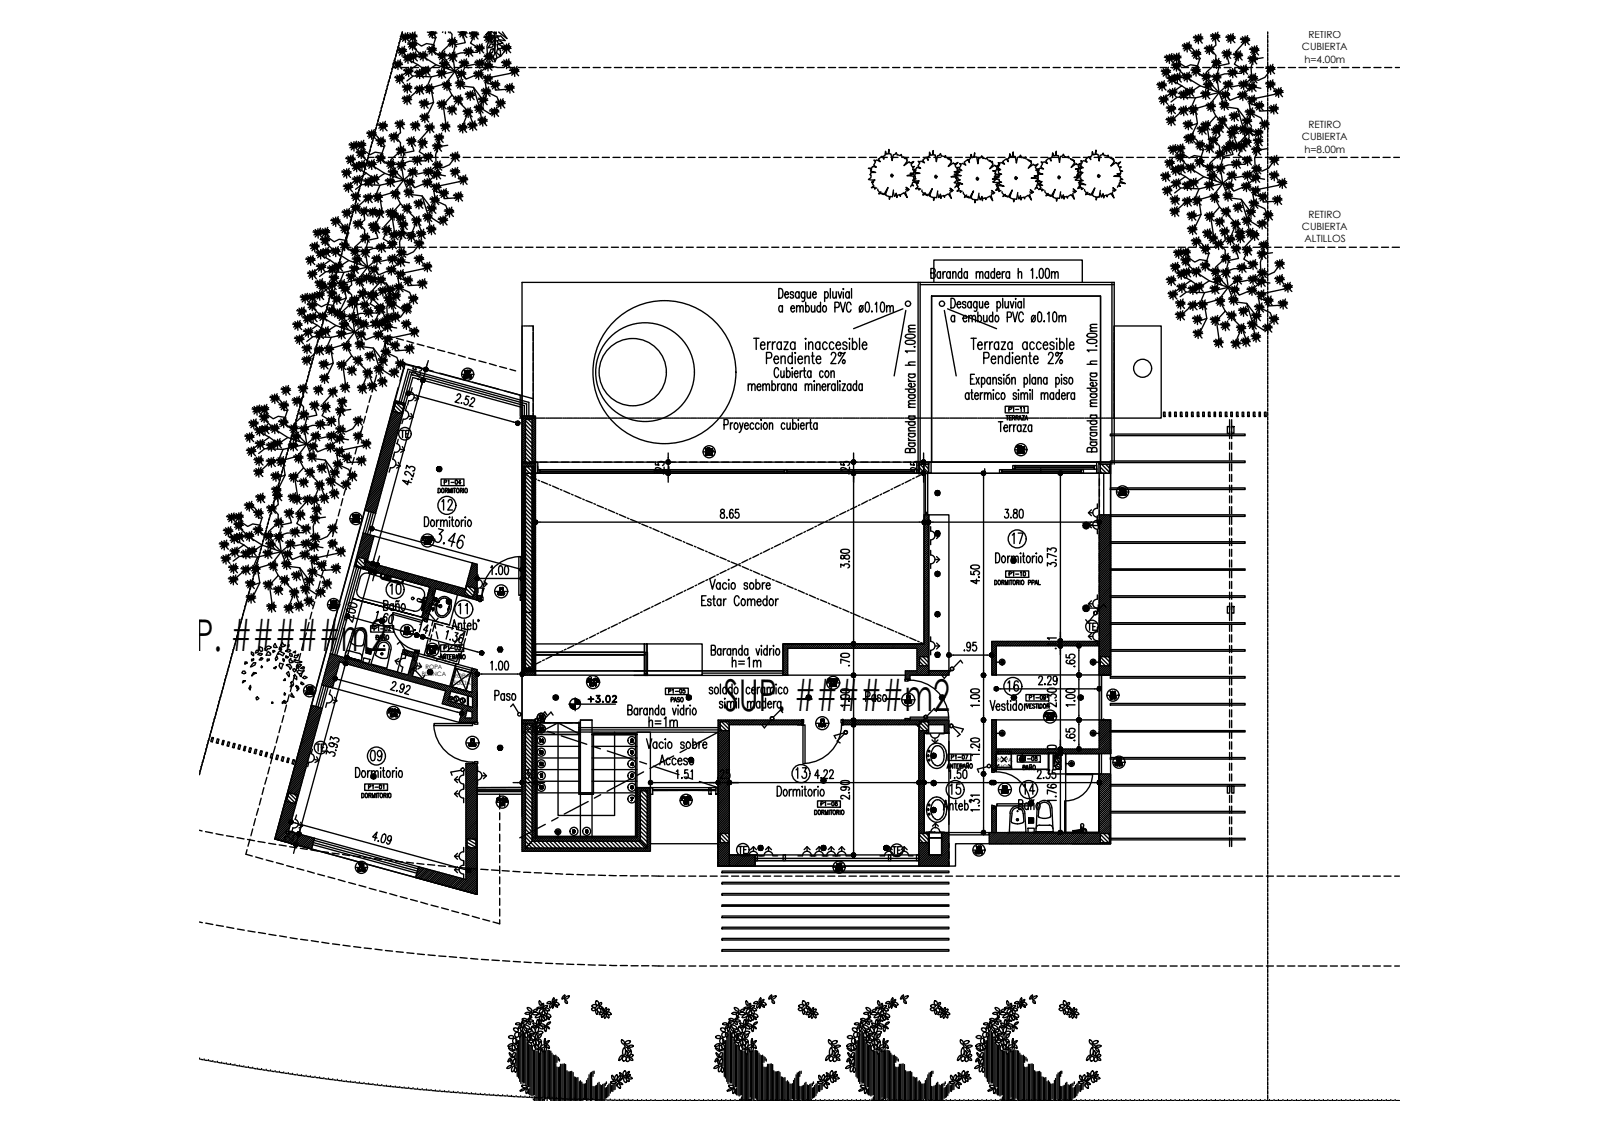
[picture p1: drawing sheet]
<svg xmlns="http://www.w3.org/2000/svg" width="297mm" height="210mm" viewBox="0 0 297 210" stroke-linecap="round" stroke-linejoin="round" font-family="sans-serif">
<defs><g id="words">
<g font-size="8.1">
<text x="29.7" y="120.8">SUP. #####m2</text>
<text x="134.3" y="132">SUP. #####m2</text>
</g>
<g font-size="5.3">
<text x="85.4" y="96" transform="rotate(-90 85.4 96)">12</text>
<text x="67.7" y="142.5">09</text>
<text x="146.8" y="145.7">13</text>
</g>
<g font-size="4.9">
<text x="187" y="102">17</text>
<text x="71.6" y="111.5">10</text>
<text x="135.1" y="124.9">h=1m</text>
<text x="186.3" y="129.5">16</text>
<text x="119.6" y="136.2">h=1m</text>
<text x="175.3" y="148.5">15</text>
<text x="189.1" y="148.5">14</text>
</g>
<g font-size="4.4">
<text x="73.4" y="82.6">TE</text>
<text x="87.8" y="115" transform="rotate(-90 87.8 115)">11</text>
<text x="201.1" y="118.2">TE</text>
<text x="57.9" y="140.8">TE</text>
<text x="136.2" y="159.8">TE</text>
<text x="164.7" y="159.8">TE</text>
</g>
<text font-size="4" x="98.8" y="147.8">10</text>
<g font-size="3.5">
<text x="94.5" y="110.8" transform="rotate(-90 94.5 110.8)">P1</text>
<text x="74.1" y="118.2">P3</text>
<text x="205.3" y="130.2">V4</text>
<text x="99.1" y="134.8">16</text>
<text x="102" y="136.9" transform="rotate(-90 102 136.9)">15</text>
<text x="151.3" y="135.5">P1</text>
<text x="86.4" y="139">P1</text>
<text x="99.1" y="141.1">13</text>
<text x="99.1" y="139">14</text>
<text x="116.1" y="141.1">3</text>
<text x="206.4" y="142.5">V5</text>
<text x="99.1" y="145.3">11</text>
<text x="116.1" y="149.9">7</text>
<text x="116.1" y="147.8">6</text>
<text x="185.2" y="147.8">P3</text>
<text x="105.1" y="155.9">9</text>
<text x="180.3" y="158.8">V6</text>
<text x="65.6" y="162.3">V8</text>
</g>
<g font-size="3.1">
<text x="170" y="130.9" transform="rotate(-90 170 130.9)">P1</text>
<text x="116.1" y="143.2">4</text>
<text x="116.1" y="145.3">5</text>
<text x="154.5" y="161.9">V7</text>
</g>
<g font-size="1.9">
<text x="241.7" y="9.4">CUBIERTA</text>
<text x="242.2" y="11.6">h=4.00m</text>
<text x="242.9" y="7.1">RETIRO</text>
<text x="242.9" y="23.8">RETIRO</text>
<text x="241.7" y="26">CUBIERTA</text>
<text x="242.2" y="28.3">h=8.00m</text>
<text x="242.9" y="40.5">RETIRO</text>
<text x="241.7" y="42.7">CUBIERTA</text>
<text x="242.2" y="45">ALTILLOS</text>
</g>
<g font-size="1.1">
<text x="78.3" y="125.4">BLANCA</text>
<text x="79" y="124.1">ROPA</text>
<text x="84.2" y="125.9">ROPA</text>
<text x="84.2" y="127.2">SUCIA</text>
<text x="184.8" y="142.7">SUCIA</text>
<text x="184.9" y="141.4">ROPA</text>
</g>
</g></defs>
<!-- layer: LLENADO -->
<g fill="none" stroke="#000" stroke-width=".25">
<path d="M73.1 76l-.4 .4M73.1 76.4l-.5 .4M73.2 75.6l-.4 .3M73.3 75.1l-.3 .3M73.3 76.4l-.8 .9M73.4 74.3l-.2 .2M73.6 76.5l-1.2 1.3M73.7 74.4l-.6 .6M73.9 76.6l-1.7 1.6M73.9 74.5l-.3 .3M73.9 79.9l-2.9 3M74.1 79.5l-3 2.9"/>
<path d="M74.1 76.6l-2 2.1M74.2 74.5l-.3 .3M74.2 79l-3 3M74.3 78.5l-3 3M74.4 76.7l-2.4 2.5M74.4 78.1l-2.9 2.9M74.5 74.6l-.3 .3M74.6 77.6l-3 3M74.7 77.1l-3 3M74.7 74.7l-.3 .3M74.8 76.7l-2.9 2.9M74.9 76.2l-.2 .3"/>
<path d="M75 74.8l-.3 .3M75.1 75.7l-.3 .3M75.2 75.3l-.3 .2M75.2 74.8l-.2 .3M97.2 77.2l-.3 .3M97.5 77.2l-.6 .6M97.6 78.2l-.7 .6M97.6 78.5l-.7 .7M97.6 78.9l-.7 .6M97.6 79.2l-.7 .6M97.6 79.5l-.7 .6M97.6 79.9l-.7 .6"/>
<path d="M97.8 77.2l-.9 .9M98.2 77.2l-1.3 1.3M98.5 77.2l-.6 .7M98.9 77.2l-.7 .7M99.2 77.2l-.6 .7M99.4 77.3l-.6 .6M99.4 77.6l-.6 .7M99.4 78l-.6 .6M99.4 78.3l-.6 .7M99.4 78.7l-.6 .6M99.4 79l-.6 .6M99.4 79.3l-.6 .7"/>
<path d="M99.4 79.7l-.6 .6M67.7 99l-.4 .3M67.9 99.1l-.7 .7M68.2 99.1l-1.1 1.1M68.4 99.2l-1.5 1.5M68.7 99.3l-1.9 1.8M69 99.4l-2.3 2.2M69.2 99.4l-2.6 2.7M69.4 99.6l-2.9 2.9M69.7 95.2h.1M69.9 94.7l-.5 .5M70 94.3l-.8 .8"/>
<path d="M70.1 93.8l-1.2 1.2M70.2 93.3l-1.6 1.7M70.4 92.9l-2 2M70.5 92.4l-2.4 2.4M70.6 91.9l-2.7 2.8M70.8 91.5l-3 2.9M70.9 91l-3 3M71 90.6l-3 2.9M71.1 90.1l-2.9 2.9M71.3 89.7l-3 2.9M71.4 89.2l-3 3M71.5 88.7l-2.9 3"/>
<path d="M71.6 88.3l-2.9 2.9M71.8 87.8l-3 3M71.9 87.3l-3 3M72 86.9l-2.9 2.9M72.2 86.4l-3 3M72.3 85.9l-3 3M72.4 85.5l-3 2.9M72.5 85l-2.9 3M72.7 84.5l-3 3M72.8 84.1l-3 2.9M72.9 83.6l-3 3M73 83.1l-2.9 3"/>
<path d="M73.2 82.7l-3 2.9M73.3 82.2l-3 3M73.4 81.7l-2.9 3M73.5 81.3l-2.9 2.9M73.7 80.8l-3 3M73.8 80.3l-3 3.1M96.9 95.3l.7-.6-.7 .6M97.6 86.6l-.7 .6M97.6 87l-.7 .5M97.6 87.3l-.7 .6M97.6 87.6l-.7 .6M97.6 88l-.7 .6"/>
<path d="M97.6 88.3l-.7 .6M97.6 88.6l-.7 .6M97.6 88.9l-.7 .7M97.6 89.3l-.7 .6M97.6 89.6l-.7 .7M97.6 90l-.7 .6M97.6 90.3l-.7 .6M97.6 90.6l-.7 .7M97.6 91l-.7 .6M97.6 91.3l-.7 .6M97.6 91.7l-.7 .6M97.6 92l-.7 .6"/>
<path d="M97.6 92.3l-.7 .7M97.6 92.7l-.7 .6M97.6 93l-.7 .6M97.6 93.3l-.7 .7M97.6 93.7l-.7 .6M97.6 94l-.7 .7M97.6 94.4l-.7 .6M97.6 95l-.7 .6M97.6 95.4l-.7 .6M97.6 95.7l-.7 .6M97.6 96.1l-.7 .5M97.6 96.4l-.7 .6"/>
<path d="M97.6 96.7l-.7 .6M97.6 97l-.7 .7M97.6 97.4l-.7 .6M97.6 97.7l-.7 .6M97.6 98l-.7 .7M97.6 98.4l-.7 .6M97.6 98.7l-.7 .7M97.6 99.1l-.7 .6M97.6 99.4l-.7 .6M97.6 99.7l-.7 .7M97.6 80.2l-.7 .6M97.6 80.5l-.7 .7"/>
<path d="M97.6 80.9l-.7 .6M97.6 81.2l-.7 .6M97.6 81.5l-.7 .7M97.6 81.9l-.7 .6M97.6 82.2l-.7 .6M97.6 82.6l-.7 .6M97.6 82.9l-.7 .6M97.6 83.2l-.7 .7M97.6 83.6l-.7 .6M97.6 83.9l-.7 .6M97.6 84.2l-.7 .7M97.6 84.6l-.7 .6"/>
<path d="M97.6 84.9l-.7 .7M97.6 85.3l-.7 .6M97.6 85.6l-.7 .6M97.6 85.9l-.7 .7M97.8 86l-.9 .9 .3-.3M98.2 86l-1.3 1.2M98.5 86l-.6 .6M99.4 86.1l-.6 .6M99.4 86.4l-.6 .6M99.4 86.7l-.6 .7M99.4 87.1l-.6 .6M99.4 87.4l-.6 .7"/>
<path d="M99.4 87.8l-.6 .6M99.4 88.1l-.6 .6M99.4 88.4l-.6 .7M99.4 88.8l-.6 .6M99.4 89.1l-.6 .6M99.4 89.5l-.6 .6M99.4 89.8l-.6 .6M99.4 90.1l-.6 .7M99.4 90.5l-.6 .6M99.4 90.8l-.6 .6M99.4 91.1l-.6 .6M99.4 91.5l-.6 .6"/>
<path d="M99.4 91.8l-.6 .6M99.4 92.2l-.6 .6M99.4 92.5l-.6 .6M99.4 92.8l-.6 .6M99.4 93.1l-.6 .7M99.4 93.5l-.6 .6M99.4 93.8l-.6 .6M99.4 94.1l-.6 .7M99.4 94.5l-.6 .6M99.4 94.8l-.6 .7M99.4 95.2l-.6 .6M99.4 95.5l-.6 .6"/>
<path d="M99.4 95.8l-.6 .7M99.4 96.2l-.6 .6M99.4 96.5l-.6 .7M99.4 96.9l-.6 .6M99.4 97.2l-.6 .6M99.4 97.5l-.6 .7M99.4 97.9l-.6 .6M99.4 98.2l-.6 .6M99.4 98.6l-.6 .6M99.4 98.9l-.6 .6M99.4 99.2l-.6 .6M99.4 99.6l-.6 .6"/>
<path d="M99.4 99.9l-.6 .6M99.4 85l-.6 .7M99.4 80l-.6 .6M99.4 80.3l-.6 .7M99.4 80.7l-.6 .6M99.4 81l-.6 .7M99.4 81.4l-.6 .6M99.4 81.7l-.6 .6M99.4 82l-.6 .7M99.4 82.4l-.6 .6M99.4 82.7l-.6 .6M99.4 83.1l-.6 .6"/>
<path d="M99.4 83.4l-.6 .6M99.4 83.7l-.6 .6M99.4 84.1l-.6 .6M99.4 84.4l-.6 .6M99.4 84.7l-.6 .6M99.4 85.4l-1.2 1.2M99.4 85.7l-.8 .9M171.9 95.5l-.4 .4M172.3 95.5l-.8 .7M172.4 97.3l-.9 .8M172.4 95.8l-.9 .8M172.4 96.1l-.9 .9"/>
<path d="M172.4 96.5l-.9 .9M172.4 96.9l-.9 .8M172.4 97.7l-.9 .8M172.4 98l-.9 .8M172.4 98.4l-.9 .8M172.4 98.8l-.9 .8M172.4 99.1l-.9 .9M172.4 99.5l-.9 .9M172.4 99.9l-.9 .9M204.2 95.5l-.1 .2M204.5 95.5l-.4 .5M204.9 95.5l-.8 .9"/>
<path d="M205.2 95.5l-1.1 1.2M205.5 95.5l-1.4 1.5M205.9 95.5l-1.8 1.8M206.2 95.6l-2.1 2.1M206.2 95.9l-2.1 2.1M206.2 96.3l-2.1 2M206.2 96.6l-2.1 2.1M206.2 96.9l-2.1 2.1M206.2 97.3l-2.1 2.1M206.2 97.6l-2.1 2.1M206.2 98l-2.1 2M206.2 98.3l-2.1 2.1"/>
<path d="M206.2 98.6l-2.1 2.1M206.2 99l-2.1 2M206.2 99.3l-2.1 2.1M206.2 99.7l-2.1 2M206.2 100l-2.1 2.1M66 105l-.2 .2M66.1 104.5l-.3 .3M66.3 104.1l-.3 .3M66.3 105.1l-.2 .1M66.4 103.6l-.3 .3M66.6 105.1l-.2 .2M66.8 105.2l-.2 .2"/>
<path d="M67.1 105.3l-.2 .2M67.3 105.4l-.1 .1M67.6 105.4l-.1 .2M68.2 104.2l-.3 .2M68.3 103.7l-.3 .3M68.3 104.4l-.5 .5M68.4 103.3l-.5 .5M68.6 102.8l-1 .9M68.6 104.4l-.9 1M68.7 102.3l-1.3 1.3M68.8 101.9l-1.7 1.6M68.8 104.5l-1.1 1.2"/>
<path d="M68.9 101.4l-2 2.1M69 101l-2.4 2.4M69.1 100.5l-2.9 2.9M69.1 104.6l-1.1 1.1M69.3 100l-2.9 3M69.4 104.6l-1.1 1.2M69.7 104.7l-1.2 1.2M69.9 104.8l-1.1 1.2M70.2 104.9l-1.2 1.1M70.5 104.9l-1.2 1.2M70.7 105l-1.1 1.2M71 105.1l-1.2 1.2"/>
<path d="M71.3 105.2l-1.2 1.1M71.5 105.2l-1.1 1.2M71.8 105.3l-1.2 1.2M72 105.4l-1.1 1.1M72.3 105.5l-1.2 1.1M72.6 105.5l-1.2 1.2M72.8 105.6l-1.1 1.1M73.1 105.7l-1.2 1.1M73.4 105.7l-1.2 1.2M73.6 105.8l-1.1 1.2M73.9 105.9l-1.2 1.1M77.3 106.8l-1.1 1.2"/>
<path d="M77.6 106.9l-1.2 1.1M77.9 107l-1.2 1.1M78.1 107l-1.1 1.2M78.4 107.1l-1.2 1.1M78.7 107.2l-1.2 1.1M78.9 107.3l-1.1 1.1M79.2 107.3l-1.2 1.2M79.4 107.4l-1.1 1.1M79.4 114.8l-.1 .1M79.6 114.4l-.5 .4M79.7 113.9l-.9 .9M79.7 107.5l-1.2 1.1"/>
<path d="M79.8 113.5l-1.3 1.2M79.9 113l-1.6 1.6M80 107.5l-1.2 1.2M80 112.5l-1.6 1.7M80.2 112.1l-1.7 1.6M80.2 107.6l-1.1 1.2M80.3 111.6l-1.6 1.6M80.4 111.2l-1.6 1.6M80.5 107.7l-1.2 1.1M80.5 110.7l-1.6 1.6M80.7 110.2l-1.6 1.6M80.8 109.8l-1.6 1.6"/>
<path d="M80.8 107.8l-1.2 1.1M80.9 109.3l-1.6 1.6M81 107.8l-1.2 1.3M81.3 107.9l-1.7 1.7M81.5 108l-2 2M81.8 108l-2.4 2.4M82.1 108.1l-1.1 1.2M82.4 108.2l-1.2 1.1M82.6 108.2l-1.1 1.2M82.9 108.3l-1.2 1.2M83.2 108.4l-1.2 1.2M83.4 108.5l-1.1 1.1"/>
<path d="M83.7 108.5l-1.2 1.2M84 108.6l-1.2 1.2M84.2 108.7l-1.1 1.2M84.5 108.8l-1.2 1.1M84.7 108.8l-1.1 1.2M85 108.9l-1.2 1.2M85.3 109l-1.2 1.2M85.5 109.1l-1.1 1.1M85.8 109.1l-1.2 1.2M86.1 109.2l-1.2 1.2M86.3 109.3l-1.1 1.1M86.5 109.5l-1.1 1"/>
<path d="M86.6 109l-.2 .2M87.8 104.5l-.2 .1M88 104.6l-.5 .4M88.3 104.6l-.9 .9M88.5 104.7l-1.2 1.3M88.6 105l-1.5 1.4M88.6 105.3l-1.6 1.6M88.6 105.7l-1.7 1.7M88.6 106l-1.8 1.8M88.6 106.3l-2 2M88.6 106.7l-2.1 2.1M88.6 107l-1.8 1.8"/>
<path d="M88.6 107.7l-1.3 1.2M88.6 108l-1 1M88.6 108.4l-.7 .7M88.6 108.7l-.4 .4M88.6 109.1l-.4 .3M88.6 109.4l-.5 .5M88.6 107.4l-1.5 1.5M96.9 111.8l.7-.6-.7 .6M96.9 119.9l.7-.6-.7 .6M97.6 100.1l-.7 .6M97.6 100.4l-.7 .6M97.6 100.8l-.7 .6"/>
<path d="M97.6 101.1l-.7 .6M97.6 101.4l-.7 .7M97.6 101.8l-.7 .6M97.6 102.1l-.7 .6M97.6 102.4l-.7 .7M97.6 102.8l-.7 .6M97.6 103.1l-.7 .6M97.6 103.5l-.7 .6M97.6 103.8l-.7 .6M97.6 104.1l-.7 .6M97.6 104.5l-.7 .6M97.6 104.8l-.7 .6"/>
<path d="M97.6 105.1l-.7 .6M97.6 105.5l-.7 .6M97.6 105.8l-.7 .6M97.6 106.1l-.7 .7M97.6 106.5l-.7 .6M97.6 106.8l-.7 .6M97.6 107.1l-.7 .7M97.6 107.5l-.7 .6M97.6 107.8l-.7 .7M97.6 108.2l-.7 .6M97.6 108.5l-.7 .6M97.6 108.8l-.7 .7"/>
<path d="M97.6 109.2l-.7 .6M97.6 109.5l-.7 .7M97.6 109.9l-.7 .6M97.6 110.2l-.7 .6M97.6 110.5l-.7 .7M97.6 110.9l-.7 .6M97.6 111.5l-.7 .6M97.6 111.9l-.7 .6M97.6 112.2l-.7 .6M97.6 112.6l-.7 .6M97.6 112.9l-.7 .6M97.6 113.2l-.7 .6"/>
<path d="M97.6 113.5l-.7 .7M97.6 113.9l-.7 .6M97.6 114.2l-.7 .7M97.6 114.6l-.7 .6M97.6 114.9l-.7 .6M97.6 115.2l-.7 .7M97.6 115.6l-.7 .6M97.6 115.9l-.7 .6M97.6 116.2l-.7 .7M97.6 116.6l-.7 .6M97.6 116.9l-.7 .7M97.6 117.3l-.7 .6"/>
<path d="M97.6 117.6l-.7 .6M97.6 117.9l-.7 .7M97.6 118.3l-.7 .6M97.6 118.6l-.7 .7M97.6 119l-.7 .6M97.6 119.6l-.7 .6M97.6 120l-.7 .6M99.4 100.2l-.6 .6M99.4 100.5l-.6 .7M99.4 100.9l-.6 .6M99.4 101.2l-.6 .7M99.4 101.6l-.6 .6"/>
<path d="M99.4 101.9l-.6 .6M99.4 102.2l-.6 .7M99.4 102.6l-.6 .6M99.4 102.9l-.6 .6M99.4 103.3l-.6 .6M99.4 103.6l-.6 .6M99.4 103.9l-.6 .7M99.4 104.3l-.6 .6M99.4 104.6l-.6 .6M99.4 104.9l-.6 .7M99.4 105.3l-.6 .6M99.4 105.6l-.6 .7"/>
<path d="M99.4 106l-.6 .6M99.4 106.3l-.6 .6M99.4 106.6l-.6 .7M99.4 107l-.6 .6M99.4 107.3l-.6 .6M99.4 107.7l-.6 .5M99.4 108l-.6 .6M99.4 108.3l-.6 .6M99.4 108.7l-.6 .6M99.4 109l-.6 .6M99.4 109.3l-.6 .6M99.4 109.6l-.6 .7"/>
<path d="M99.4 110l-.6 .6M99.4 110.3l-.6 .7M99.4 110.7l-.6 .6M99.4 111l-.6 .6M99.4 111.3l-.6 .7M99.4 111.7l-.6 .6M99.4 112l-.6 .6M99.4 112.4l-.6 .6M99.4 112.7l-.6 .6M99.4 113l-.6 .7M99.4 113.4l-.6 .6M99.4 113.7l-.6 .6"/>
<path d="M99.4 114l-.6 .7M99.4 114.4l-.6 .6M99.4 114.7l-.6 .7M99.4 115.1l-.6 .6M99.4 115.4l-.6 .6M99.4 115.7l-.6 .6M99.4 116.1l-.6 .6M99.4 116.4l-.6 .6M99.4 116.8l-.6 .5M99.4 117.1l-.6 .6M99.4 117.4l-.6 .6M99.4 117.7l-.6 .7"/>
<path d="M99.4 118.1l-.6 .6M99.4 118.4l-.6 .6M99.4 118.7l-.6 .7M99.4 119.1l-.6 .6M99.4 119.4l-.6 .7M99.4 119.8l-.6 .6M145.7 119.5l-.3 .3M146.1 119.5l-.7 .6M146.4 119.5l-1 1M146.8 119.5l-1.4 1.4M147.2 119.5l-.8 .8M147.5 119.5l-.8 .8"/>
<path d="M147.9 119.5l-.8 .8M148.3 119.5l-.8 .8M148.7 119.5l-.9 .8M149.1 119.5l-.9 .8M149.4 119.5l-.8 .8M149.8 119.5l-.9 .8M150.2 119.5l-.9 .8M150.6 119.5l-.9 .8M150.9 119.5l-.8 .8M151.3 119.5l-.8 .8M151.7 119.5l-.9 .8M152 119.5l-.8 .8"/>
<path d="M152.4 119.5l-.8 .8M152.8 119.5l-.9 .8M153.2 119.5l-.9 .8M153.6 119.5l-.9 .8M153.9 119.5l-.8 .8M154.3 119.5l-.8 .8M154.7 119.5l-.9 .8M155 119.5l-.8 .8M155.4 119.5l-.8 .8M155.8 119.5l-.8 .8M156.2 119.5l-.9 .8M156.5 119.5l-.8 .8"/>
<path d="M156.9 119.5l-.8 .8M157.3 119.5l-.9 .8M157.7 119.5l-.9 .8M158 119.5l-.8 .8M158.4 119.5l-.8 .8M158.8 119.5l-.8 .8M159.1 119.5l-.8 .8M159.5 119.5l-.8 .8M159.9 119.5l-.8 .8M160.3 119.5l-.9 .8M160.7 119.5l-.9 .8M161.1 119.5l-.9 .8"/>
<path d="M161.4 119.5l-.8 .8M161.8 119.5l-.8 .8M162.2 119.5l-.9 .8M162.5 119.5l-.8 .8M162.9 119.5l-.8 .8M163.3 119.5l-.9 .8M163.6 119.5l-.8 .8M164 119.5l-.8 .8M164.4 119.5l-.9 .8M164.8 119.5l-.9 .8M165.2 119.5l-.9 .8M165.5 119.5l-.8 .8"/>
<path d="M165.9 119.5l-.8 .8M166.3 119.5l-.8 .8M166.6 119.5l-.8 .8M167 119.5l-.8 .8M167.4 119.5l-.8 .8M167.8 119.5l-.9 .8M168.2 119.5l-.9 .8M168.5 119.5l-.8 .8M168.9 119.5l-.8 .8M169.3 119.5l-.9 .8M169.6 119.5l-.8 .8M170 119.5l-.8 .8"/>
<path d="M170.4 119.5l-.8 .8M170.7 119.5l-.8 .8M171.1 119.5l-.9 .9M171.5 119.5l-1.3 1.3M172.4 101l-.9 .9M172.4 104.4l-.9 .8M172.4 108.1l-.9 .9M172.4 110.7l-.9 .9M172.4 118.2l-.9 .9M172.4 100.3l-.9 .8M172.4 100.7l-.9 .8M172.4 101.4l-.9 .8"/>
<path d="M172.4 101.8l-.9 .8M172.4 102.2l-.9 .8M172.4 102.5l-.9 .8M172.4 102.9l-.9 .8M172.4 103.3l-.9 .8M172.4 103.6l-.9 .9M172.4 104l-.9 .9M172.4 104.8l-.9 .8M172.4 105.2l-.9 .8M172.4 105.5l-.9 .8M172.4 105.9l-.9 .8M172.4 106.3l-.9 .8"/>
<path d="M172.4 106.6l-.9 .9M172.4 107l-.9 .9M172.4 107.4l-.9 .8M172.4 107.8l-.9 .8M172.4 108.5l-.9 .8M172.4 108.9l-.9 .8M172.4 109.3l-.9 .8M172.4 109.6l-.9 .8M172.4 110l-.9 .8M172.4 110.4l-.9 .8M172.4 111.1l-.9 .9M172.4 111.9l-.9 .8"/>
<path d="M172.4 111.5l-.9 .9M172.4 112.3l-.9 .8M172.4 112.6l-.9 .9M172.4 113l-.9 .8M172.4 113.4l-.9 .8M172.4 113.7l-.9 .9M172.4 114.1l-.9 .9M172.4 114.5l-.9 .8M172.4 114.9l-.9 .8M172.4 115.2l-.9 .9M172.4 115.6l-.9 .9M172.4 116l-.9 .8"/>
<path d="M172.4 116.4l-.9 .8M172.4 116.8l-.9 .8M172.4 117.1l-.9 .8M172.4 117.5l-.9 .8M172.4 117.9l-.9 .8M172.4 118.6l-.9 .9M172.4 119l-2.2 2.2M172.4 119.4l-2.2 2.1M172.4 119.8l-2.2 2.1M184.4 119l-.3 .3M184.8 119l-.7 .6M185.1 119l-1 1"/>
<path d="M185.4 119l-1.3 1.3M185.8 119l-1.7 1.7M186.1 119l-.8 .8M186.5 119l-.9 .8M186.8 119l-.9 .8M187.1 119l-.8 .8M187.4 119l-.8 .8M187.8 119l-.8 .8M188.1 119l-.8 .8M188.4 119l-.8 .8M188.8 119l-.8 .8M189.1 119l-.8 .8"/>
<path d="M189.5 119l-.8 .8M189.8 119l-.8 .8M190.1 119l-.8 .8M190.5 119l-.9 .8M190.8 119l-.8 .8M191.1 119l-.8 .8M191.5 119l-.9 .8M191.8 119l-.8 .8M192.2 119l-.9 .8M192.5 119l-.8 .8M192.8 119l-.8 .8M193.2 119l-.9 .8"/>
<path d="M193.5 119l-.8 .8M193.9 119l-.9 .8M194.2 119l-.8 .8M194.5 119l-.8 .8M194.9 119l-.9 .8M195.2 119l-.8 .8M195.6 119l-.9 .8M195.8 119l-.8 .8M196.2 119l-.8 .8M196.5 119l-.8 .8M196.9 119l-.8 .8M197.2 119l-.8 .8"/>
<path d="M197.5 119l-.8 .8M197.9 119l-.8 .8M198.2 119l-.8 .8M198.6 119l-.9 .8M198.9 119l-.9 .8M199.2 119l-.8 .8M199.6 119l-.9 .8M199.9 119l-.8 .8M200.3 119l-.9 .8M200.6 119l-.9 .8M200.9 119l-.8 .8M201.3 119l-.9 .8"/>
<path d="M201.6 119l-.8 .8M201.9 119l-.8 .8M202.3 119l-.9 .8M202.6 119l-.8 .8M203 119l-.9 .8M203.3 119l-.8 .8M203.6 119l-.8 .8M204 119l-.9 .8M206.2 100.3l-2.1 2.1M206.2 100.7l-2.1 2M206.2 101l-2.1 2.1M206.2 101.3l-2.1 2.1"/>
<path d="M206.2 101.6l-2.1 2.2M206.2 102l-2.1 2.1M206.2 102.3l-2.1 2.1M206.2 102.7l-2.1 2.1M206.2 103l-2.1 2.1M206.2 103.3l-2.1 2.1M206.2 103.7l-2.1 2M206.2 104l-2.1 2.1M206.2 104.4l-2.1 2M206.2 104.7l-2.1 2.1M206.2 105l-2.1 2.1M206.2 105.4l-2.1 2"/>
<path d="M206.2 105.7l-2.1 2.1M206.2 106l-2.1 2.1M206.2 106.4l-2.1 2.1M206.2 106.7l-2.1 2.1M206.2 107.1l-2.1 2M206.2 107.4l-2.1 2.1M206.2 107.7l-2.1 2.1M206.2 108.1l-2.1 2.1M206.2 108.4l-2.1 2.1M206.2 108.8l-2.1 2M206.2 109.1l-2.1 2.1M206.2 109.4l-2.1 2.1"/>
<path d="M206.2 109.7l-2.1 2.1M206.2 110.1l-2.1 2.1M206.2 110.4l-2.1 2.1M206.2 110.7l-2.1 2.2M206.2 111.1l-2.1 2.1M206.2 111.4l-2.1 2.1M206.2 111.8l-2.1 2M206.2 112.1l-2.1 2.1M206.2 112.4l-2.1 2.1M206.2 112.8l-2.1 2.1M206.2 113.1l-2.1 2.1M206.2 113.5l-2.1 2"/>
<path d="M206.2 113.8l-2.1 2.1M206.2 114.1l-2.1 2.1M206.2 114.5l-2.1 2M206.2 114.8l-2.1 2.1M206.2 115.1l-2.1 2.1M206.2 115.5l-2.1 2.1M206.2 115.8l-2.1 2.1M206.2 116.2l-2.1 2M206.2 116.5l-2.1 2.1M206.2 116.8l-2.1 2.1M206.2 117.2l-2.7 2.6M206.2 117.5l-2.4 2.3"/>
<path d="M206.2 117.8l-2.1 2.1M206.2 118.2l-2.1 2.1M206.2 118.5l-2.1 2.1M206.2 118.8l-2.1 2.1M206.2 119.2l-2.1 2M206.2 119.5l-2.1 2.1M206.2 119.8l-2.1 2.1M57.5 139.7l-2.9 3M57.7 139.3l-3 2.9M57.8 138.8l-3 3M57.9 130.9l-.1 .2M57.9 138.3l-2.9 3"/>
<path d="M58.1 137.9l-3 2.9M58.2 137.4l-3 3M58.2 131l-.6 .6M58.3 136.9l-3 3M58.4 136.5l-2.9 2.9M58.4 131.1l-.9 .9M58.6 136l-3 3M58.7 135.6l-3 2.9M58.7 131.1l-1.3 1.4M58.8 135.1l-2.9 3M58.9 134.6l-2.9 3M59 131.2l-1.8 1.8"/>
<path d="M59.1 134.2l-3 3M59.2 133.7l-3 3M59.2 131.3l-2.1 2.1M59.3 133.2l-2.9 3M59.5 132.8l-3 3M59.5 131.4l-2.5 2.5M59.6 132.3l-3 3M59.7 131.9l-3 2.9M59.8 131.4l-2.9 3M61.6 121.4l-.4 .4M61.8 127.6h-.1M61.9 121.5l-.8 .8"/>
<path d="M61.9 127l-.5 .6M62 126.5l-.9 1M62.2 121.5l-1.3 1.3M62.2 126l-1.4 1.4M62.3 125.5l-1.8 1.8M62.5 121.6l-1.7 1.7M62.5 125l-2.3 2.3M62.6 124.5l-2.7 2.7M62.8 121.7l-2.2 2.1M62.8 124l-3 2.9M62.9 123.4l-3 3M63 121.8l-2.5 2.5"/>
<path d="M63 122.9l-3 3M63.3 121.9l-3 2.9M63.6 122l-3.4 3.3M63.9 122l-.8 .9M64.2 122.1l-.8 .8M64.5 122.2l-.8 .8M64.8 122.3l-.8 .8M65.1 122.3l-.8 .8M65.4 122.4l-.8 .8M65.7 122.5l-.8 .8M66 122.6l-.8 .8M66.3 122.7l-.8 .8"/>
<path d="M66.6 122.8l-.8 .8M66.9 122.9l-.8 .8M67.2 122.9l-.8 .8M67.5 123l-.9 .8M67.7 123.1l-.8 .8M68 123.1l-.8 .9M68.3 123.2l-.8 .8M68.6 123.3l-.8 .8M68.9 123.4l-.8 .8M69.2 123.5l-.8 .8M69.5 123.6l-.8 .8M69.8 123.6l-.8 .9"/>
<path d="M70.1 123.7l-.8 .8M70.4 123.8l-.8 .8M70.7 123.9l-.8 .8M71 124l-.8 .8M71.3 124l-.8 .8M71.6 124.1l-.8 .8M71.9 124.2l-.9 .8M72.2 124.3l-.9 .8M72.4 124.4l-.8 .8M72.7 124.4l-.8 .9M73 124.5l-.8 .8M73.3 124.6l-.8 .8"/>
<path d="M73.6 124.7l-.8 .8M73.9 124.8l-.8 .8M74.2 124.8l-.8 .8M74.5 124.9l-.8 .8M74.8 125l-.8 .8M75 120.6l-.2 .3M75.1 125.1l-.8 .8M75.3 120.7l-.7 .7M75.4 125.2l-.8 .8M75.6 120.8l-.7 .7M75.7 125.2l-.8 .9M75.9 120.9l-.7 .6"/>
<path d="M76.2 120.9l-.7 .7M76.5 121l-.7 .7M76.6 125.5l-.9 .8M76.7 125l-1.2 1.2M76.8 121.1l-.7 .7M76.8 124.5l-1.6 1.7M76.8 125.6l-.8 .8M77 124l-1.2 1.1M77.1 121.2l-.7 .7M77.1 123.4l-1.1 1.2M77.1 125.6l-.8 .8M77.3 122.9l-1.2 1.2"/>
<path d="M77.4 121.2l-.8 .8M77.4 122.4l-1.2 1.2M77.4 125.7l-.8 .8M77.5 121.9l-1.2 1.2M77.7 121.4l-1.2 1.2M77.7 125.8l-.8 .8M78 125.9l-.8 .8M78.3 126l-.8 .8M78.6 126.1l-.8 .8M78.9 126.1l-.8 .9M79.2 126.2l-.8 .8M79.5 126.3l-.8 .8"/>
<path d="M79.8 126.4l-.8 .8M80.1 126.4l-.8 .9M80.4 126.5l-.8 .8M80.7 126.6l-.8 .8M81 126.7l-.8 .8M81.3 126.8l-.9 .8M81.5 126.9l-.8 .8M81.8 126.9l-.8 .9M82.1 127l-.8 .8M82.4 127.1l-.8 .8M82.7 127.2l-.8 .8M83 127.3l-.8 .8"/>
<path d="M83.2 130l-.6 .7M83.3 127.3l-.8 .8M83.3 129.5l-1 1.1M83.5 129l-1.4 1.3M83.5 130.1l-.6 .7M83.6 127.4l-.9 .9M83.6 128.5l-1.3 1.3M83.8 130.2l-.6 .7M83.9 127.5l-1.3 1.3M84.1 130.3l-.7 .7M84.2 127.6l-1.8 1.7M84.4 130.3l-.7 .8"/>
<path d="M84.5 127.7l-.7 .6M84.7 130.4l-.7 .7M84.8 127.7l-.7 .7M85 130.5l-.7 .7M85.1 127.8l-.7 .7M85.3 130.6l-.7 .7M85.4 127.9l-.7 .7M85.6 130.7l-.7 .7M85.7 128l-.7 .6M85.9 130.8l-.7 .6M86 128.1l-.7 .6M86.2 130.9l-.7 .6"/>
<path d="M86.2 128.1l-.6 .7M86.4 133.3l-.9 .8M86.5 130.9l-.7 .7M86.5 132.8l-1.2 1.2M86.5 128.2l-.6 .7M86.6 132.3l-1.2 1.2M86.8 131l-1 .9M86.8 133.3l-.9 .8M86.8 128.3l-.6 .6M87.1 131.1l-1.4 1.4M87.1 128.4l-.6 .6M87.1 133.3l-.8 .8"/>
<path d="M87.3 131.1l-1.7 1.9M87.4 128.4l-.6 .7M87.5 133.3l-.8 .8M87.6 131.2l-.6 .7M87.7 124l-.1 .2M88 124.1l-.5 .6M88.3 124.2l-.7 .7M88.6 126.9l-1 .9M88.6 129.9l-.9 .9M88.6 132.9l-1.2 1.2M88.6 133.3l-.8 .8M88.6 134l-.1 .1"/>
<path d="M88.6 124.3l-1 .9M88.6 124.7l-1 .9M88.6 125.1l-1 .9M88.6 125.4l-1 1M88.6 125.8l-1 .9M88.6 126.2l-1 .9M88.6 126.6l-1 .9M88.6 127.3l-1 .9M88.6 127.7l-1.5 1.5M88.6 128.1l-1.3 1.2M88.6 128.4l-1 1M88.6 128.8l-.9 .8"/>
<path d="M88.6 129.2l-.9 .8M88.6 129.5l-.9 .9M88.6 130.3l-.9 .8M88.6 130.7l-1.3 1.3M88.6 131.1l-1 1M88.6 131.4l-1 .9M88.6 131.8l-1 .9M88.6 132.2l-1 .9M88.6 132.5l-1.5 1.6M88.6 133.7l-.4 .4M97 133.6l-.1 .1M97.3 133.6l-.4 .5"/>
<path d="M97.6 120.3l-.7 .6M97.6 120.7l-.7 .5M97.6 121l-.7 .6M97.6 121.3l-.7 .6M97.6 121.6l-.7 .7M97.6 122l-.7 .6M97.6 122.3l-.7 .6M97.6 122.6l-.7 .7M97.6 123l-.7 .6M97.6 123.3l-.7 .7M97.6 123.7l-.7 .6M97.6 124l-.7 .6"/>
<path d="M97.6 134.5l-.7 .6M97.6 134.8l-.7 .6M97.6 135.1l-.7 .7M97.6 135.5l-.7 .6M97.6 135.8l-.7 .6M97.6 136.1l-.7 .6M97.6 136.5l-.7 .6M97.6 136.8l-.7 .6M97.6 137.2l-.7 .6M97.6 137.5l-.7 .6M97.6 137.8l-.7 .6M97.6 138.1l-.7 .7"/>
<path d="M97.6 138.5l-.7 .6M97.6 138.8l-.7 .6M97.6 139.1l-.7 .7M97.6 139.5l-.7 .6M97.6 139.8l-.7 .7M97.7 133.6l-.8 .8M97.8 124.1l-.9 .9M98 133.6l-1.1 1.1M98.1 124.1l-1.2 1.2M98.2 124.7l1.2-1.2-1.8 1.8M98.3 133.6l-.6 .7M98.5 124.1l-1.2 1.2"/>
<path d="M98.5 124.7l.9-.9-1.5 1.5M98.9 124.7l.5-.5-1.2 1.1M99.2 124.7l.2-.2-.8 .8M99.4 120.1l-.6 .6M99.4 120.4l-.6 .7M99.4 120.8l-.6 .6M99.4 121.1l-.6 .7M99.4 121.5l-.6 .6M99.4 121.8l-.6 .6M99.4 122.1l-.6 .7M99.4 122.5l-.6 .6M99.4 122.8l-.6 .6"/>
<path d="M99.4 123.1l-.6 .7M99.4 124.8l-.5 .5M99.4 125.1l-.2 .2M133.4 133.6l-.1 .1M133.7 133.6l-.4 .4M133.7 134l-.4 .4M133.7 134.4l-.4 .3M133.7 134.7l-.4 .3M133.7 135l-.4 .4M133.7 135.4l-.4 .3M133.8 135.6l-.5 .5M134 133.6l-.2 .3"/>
<path d="M134.1 135.6l-.8 .8M134.4 133.6l-.3 .3M134.5 135.6l-1.2 1.1M134.7 133.6l-.3 .3M134.8 135.6l-1.5 1.5M135.1 133.6l-.3 .3M135.1 135.6l-1.8 1.8M135.4 133.6l-.3 .3M135.4 135.7l-2.1 2.1M135.4 136l-2.1 2.1M135.4 136.4l-2.1 2M135.4 136.7l-2.1 2.1"/>
<path d="M135.4 137l-2.1 2.1M135.4 137.3l-2.1 2.1M135.4 137.7l-2.1 2.1M135.4 138l-2.1 2.1M135.4 138.3l-2.1 2.2M135.4 138.7l-2.1 2.1M135.4 139l-2.1 2.1M135.4 139.4l-2.1 2M135.4 139.7l-2.1 2.1M135.7 133.6l-.3 .4M136.1 133.6l-.7 .8M136.4 133.6l-.8 .9"/>
<path d="M136.8 133.6l-.9 .9M137.1 133.6l-.9 .9M137.4 133.6l-.8 .9M137.8 133.6l-.9 .9M138.1 133.6l-.8 .9M138.4 133.6l-.8 .9M138.8 133.6l-.9 .9M139.1 133.6l-.8 .9M139.5 133.6l-.9 .9M139.8 133.6l-.8 .9M140.1 133.6l-.8 .9M140.4 133.6l-.8 .9"/>
<path d="M140.8 133.6l-.8 .9M141.1 133.6l-.8 .9M141.4 133.6l-.8 .9M141.8 133.6l-.8 .9M142.1 133.6l-.8 .9M142.5 133.6l-.9 .9M142.8 133.6l-.8 .9M143.1 133.6l-.8 .9M143.5 133.6l-.9 .9M143.8 133.6l-.8 .9M144.2 133.6l-.9 .9M144.5 133.6l-.8 .9"/>
<path d="M144.8 133.6l-.8 .9M145.2 133.6l-.9 .9M145.5 133.6l-.8 .9M145.9 133.6l-.9 .9M146.2 133.6l-.9 .9M146.2 125.3h.1M146.2 123.8l-.8 .8M146.2 124.2l-.8 .8M146.2 124.5l-.7 .8M146.2 120.4l-.8 .8M146.2 120.8l-.8 .8M146.2 121.2l-.8 .8"/>
<path d="M146.2 121.5l-.8 .9M146.2 121.9l-.8 .9M146.2 122.3l-.8 .8M146.2 122.7l-.8 .8M146.2 123.1l-.8 .8M146.2 123.4l-.8 .8M146.2 124.9l-.3 .4M146.5 133.6l-.8 .9M146.9 133.6l-.9 .9M147.2 133.6l-.8 .9M147.5 133.6l-.8 .9M147.9 133.6l-.9 .9"/>
<path d="M148.2 133.6l-.8 .9M148.5 133.6l-.8 .9M148.9 133.6l-.8 .9M148.9 134l-.5 .5M148.9 134.3l-.2 .2M156.6 133.6l-.1 .2M156.9 133.6l-.4 .6M157.3 133.6l-.8 .9M157.6 133.6l-.8 .9M158 133.6l-.8 .9M158.3 133.6l-.8 .9M158.6 133.6l-.8 .9"/>
<path d="M159 133.6l-.8 .9M159.3 133.6l-.8 .9M159.7 133.6l-.9 .9M160 133.6l-.9 .9M160.3 133.6l-.8 .9M160.7 133.6l-.9 .9M161 133.6l-.8 .9M161.3 133.6l-.8 .9M161.7 133.6l-.9 .9M162 133.6l-.8 .9M162.4 133.6l-.9 .9M162.7 133.6l-.8 .9"/>
<path d="M163 133.6l-.8 .9M163.4 133.6l-.9 .9M163.7 133.6l-.8 .9M164.1 133.6l-.9 .9M164.4 133.6l-.9 .9M164.7 133.6l-.8 .9M165.1 133.6l-.9 .9M165.4 133.6l-.8 .9M165.7 133.6l-.8 .9M166 133.6l-.8 .9M166.4 133.6l-.8 .9M166.7 133.6l-.8 .9"/>
<path d="M167.1 133.6l-.8 .9M167.4 133.6l-.8 .9M167.7 133.6l-.8 .9M168.1 133.6l-.9 .9M168.1 124.5h.1M168.4 133.6l-.8 .9M168.5 124.5l-.4 .4M168.8 133.6l-.9 .9M168.9 124.5l-.8 .8M168.9 125.6l-.5 .5M168.9 126l-.1 .1M169.1 133.6l-.9 .9"/>
<path d="M169.3 124.5l-1.2 1.2M169.4 133.6l-.8 .9M169.6 124.5l-1.5 1.6M169.8 133.6l-.9 .9M170 124.5l-.8 .8M170.1 133.6l-.8 .9M170.2 124.7l-.6 .6M170.2 125l-.3 .3M170.4 133.6l-.8 .9M170.7 122.6l-.5 .4M170.7 122.9l-.5 .5M170.7 134.1l-.4 .4"/>
<path d="M170.7 134.4l-.1 .1M170.7 122.2l-.5 .4M170.7 123.3l-.5 .4M170.8 133.6l-.9 .9M170.8 123.6l-.6 .5M170.9 135.6l-.3 .3M171.1 133.6l-.3 .3M171.2 123.6l-1 .9M171.2 135.6l-.6 .6M171.5 133.6l-.3 .3M171.5 135.6l-.9 1M171.5 123.6l-1.3 1.3"/>
<path d="M171.6 136.2l-1 1M171.6 136.6l-1 1M171.6 136.9l-1 1M171.6 137.2l-1 1.1M171.6 137.6l-1 1M171.6 137.9l-1 1M171.6 138.3l-1 .9M171.6 138.6l-1 1M171.6 138.9l-1 1M171.6 139.3l-1 1M171.6 139.6l-1 1M171.6 140l-1 .9"/>
<path d="M171.8 133.6l-.3 .3M171.8 135.6l-1.2 1.3M171.9 123.6l-1.7 1.7M172.1 133.6l-.3 .3M172.2 135.6l-.4 .5M172.3 123.6l-1.8 1.7M172.4 135.8l-.3 .3M172.4 133.7l-.2 .2M172.4 120.1l-2.2 2.2M172.4 120.5l-1.4 1.4M172.4 120.9l-1.1 1M172.4 121.2l-.7 .7"/>
<path d="M172.4 121.6l-.3 .3M172.4 123.9l-1.5 1.4M172.4 124.2l-1.1 1.1M172.5 124.5l-.8 .8M172.7 133.6l-.3 .4M172.9 124.5l-.8 .8M173.1 133.6l-.7 .7M173.2 124.5l-.8 .8M173.5 133.6l-.9 .9M173.6 124.5l-.8 .8M173.8 133.6l-.8 .9M174 124.5l-.8 .8"/>
<path d="M174.2 133.6l-.8 .9M174.4 124.5l-.9 .8M174.6 133.6l-.9 .9M174.8 124.5l-.9 .8M174.9 133.6l-.8 .9M175.1 124.5l-.8 .8M175.3 133.6l-.8 .9M175.5 124.5l-.8 .8M175.7 133.6l-.8 .9M175.9 124.5l-.9 .8M176.1 133.6l-.9 .9M176.2 125.3h.1"/>
<path d="M176.2 124.6l-.8 .7M176.2 124.9l-.4 .4M176.2 133.9l-.9 .8M176.2 134.3l-.9 .8M176.2 134.7l-.9 .8M176.2 135l-.9 .9M176.2 135.4l-.7 .7M176.2 135.8l-.3 .3M184.3 133.6l-.2 .2M184.6 133.6l-.5 .6M185 122.2l-.9 .8M185 122.5l-.9 .9"/>
<path d="M185 122.9l-.9 .8M185 123.2l-.9 .8M185 123.5l-.9 .9M185 138.7l-.9 .8M185 139l-.9 .9M185 120.5l-.9 .8M185 120.8l-.9 .9M185 121.2l-.9 .8M185 121.5l-.9 .8M185 121.8l-.9 .9M185 123.9l-.9 .8M185 136.7l-.9 .8"/>
<path d="M185 137l-.9 .8M185 137.3l-.9 .9M185 137.7l-.9 .8M185 138l-.9 .9M185 138.3l-.9 .9M185 133.6l-.9 .9M185 134l-.9 .8M185 134.3l-.9 .8M185 134.7l-.9 .8M185 135l-.9 .8M185 135.3l-.9 .8M185 135.7l-.9 .8"/>
<path d="M185 136l-.9 .8M185 136.4l-.9 .8M185 120.2l-.9 .8M185 124.2l-.9 .9M185 124.5l-.8 .8M185 124.9l-.5 .4M185.3 139l-1.2 1.2M185.6 139l-1.5 1.5M186 139l-.9 .9M186.3 139l-.8 .9M186.6 139l-.8 .9M187 139l-.8 .9"/>
<path d="M187.3 139l-.8 .9M187.6 139l-.8 .9M188 139l-.8 .9M188.3 139l-.8 .9M188.7 139l-.9 .9M189 139l-.9 .9M189.3 139l-.8 .9M189.7 139l-.9 .9M190 139l-.8 .9M190.3 139l-.8 .9M190.7 139l-.9 .9M191 139l-.8 .9"/>
<path d="M191.4 139l-.9 .9M191.7 139l-.8 .9M192 139l-.8 .9M192.4 139l-.9 .9M192.7 139l-.8 .9M193.1 139l-.9 .9M193.4 139l-.9 .9M193.7 139l-.8 .9M194.1 139l-.9 .9M194.4 139l-.8 .9M194.7 139.9v3.7M194.7 139l-.8 .9"/>
<path d="M195 139l-.8 .9M195.4 139l-.8 .9M195.7 139l-.8 .9M196.1 139l-.8 .9M196.4 139l-.8 .9M196.7 139l-.8 .9M197.1 139l-.8 .9M197.4 139l-.8 .9M197.8 139l-.9 .9M198.1 139l-.9 .9M198.4 139l-.8 .9M198.8 139l-.9 .9"/>
<path d="M199.1 139l-.8 .9M199.4 139l-.8 .9M199.8 139l-.9 .9M200.1 139l-.8 .9M200.5 139l-.9 .9M200.8 139l-.8 .9M201.1 139l-.8 .9M201.5 139l-.9 .9M201.8 139l-.8 .9M202.2 139l-.9 .9M202.5 139l-.9 .9M202.8 139l-.8 .9"/>
<path d="M203.1 139l-.8 .9M203.5 139l-.8 .9M203.8 139l-.8 .9M204.2 133.6l-.1 .1M204.3 122l-.2 .3M204.3 122.4l-.2 .2M204.3 122.7l-.2 .2M204.3 123.1l-.2 .2M204.3 123.4l-.2 .2M204.5 123.6l-.4 .4M204.5 133.6l-.4 .5M204.8 123.6l-.7 .7"/>
<path d="M204.9 133.6l-.8 .8M205.2 123.6l-1.1 1M205.2 133.6l-1.1 1.1M205.5 123.6l-1.4 1.4M205.5 133.6l-1.4 1.5M205.8 123.6l-1.7 1.7M205.9 133.6l-1.8 1.8M206.1 125.3h.1M206.2 120.2l-1.8 1.7M206.2 120.5l-1.4 1.4M206.2 120.9l-1.1 1M206.2 121.2l-.7 .7"/>
<path d="M206.2 121.5l-.4 .4M206.2 121.9l-.2 .2M206.2 122.2l-.2 .2M206.2 122.6l-.2 .2M206.2 122.9l-.2 .2M206.2 123.2l-.2 .2M206.2 123.6l-1.8 1.7M206.2 123.9l-1.4 1.4M206.2 124.2l-1.1 1.1M206.2 124.6l-.7 .7M206.2 124.9l-.4 .4M206.2 133.6l-2.1 2.2"/>
<path d="M206.2 134l-2.1 2.1M206.2 134.3l-2.1 2.1M206.2 134.7l-2.1 2.1M206.2 135l-2.1 2.1M206.2 135.3l-2.1 2.2M206.2 135.7l-2.1 2.1M206.2 136l-2.1 2.1M206.2 136.4l-2.1 2M206.2 136.7l-2.1 2.1M206.2 137l-2.9 2.9M206.2 137.4l-2.5 2.5M206.2 137.7l-2.2 2.2"/>
<path d="M206.2 138l-1.8 1.9M206.2 138.4l-1.5 1.5M206.2 138.7l-1.2 1.2M53.3 148.4l-.4 .3M53.3 148.7l-.5 .5M53.4 147.9l-.3 .4M53.5 148.8l-.8 .8M53.5 147.4l-.3 .4M53.6 154.1l-1.8 1.8M53.7 153.6l-2.2 2.2M53.8 154.3l-1.7 1.7M53.8 148.9l-1.3 1.2"/>
<path d="M53.9 153.2l-2.6 2.6M54 152.7l-3 3M54 154.4l-1.7 1.7M54.1 149l-1.7 1.6M54.1 152.3l-2.9 2.9M54.2 151.8l-2.9 3M54.3 154.4l-1.7 1.7M54.3 149l-2 2M54.4 151.3l-3 3M54.5 150.9l-3 2.9M54.5 154.5l-1.7 1.7M54.6 149.1l-2.4 2.4"/>
<path d="M54.6 150.4l-2.9 3M54.8 149.9l-3 3M54.8 154.6l-1.7 1.7M54.9 149.5l-3 2.9M55 149l-3 3M55.1 154.6l-1.7 1.7M55.1 148.5l-.2 .3M55.3 148.1l-.3 .2M55.3 154.7l-1.6 1.7M55.4 147.6l-.2 .3M55.5 147.2l-.4 .3M55.6 154.8l-1.7 1.7"/>
<path d="M55.6 146.7l-.7 .7M55.8 146.2l-1.2 1.2M55.9 154.9l-1.7 1.7M55.9 145.8l-1.5 1.5M56 145.3l-1.9 1.9M56.1 144.8l-2.3 2.4M56.1 154.9l-1.6 1.7M56.3 144.4l-3 3M56.4 155l-1.7 1.7M56.4 143.9l-3 3M56.5 143.4l-2.9 3M56.7 155.1l-1.7 1.7"/>
<path d="M56.7 143l-3 3M56.8 142.5l-3 3M56.9 142.1l-3 2.9M57 155.2l-1.7 1.6M57 141.6l-2.9 3M57.2 141.1l-3 3M57.2 155.2l-1.7 1.7M57.3 140.7l-3 2.9M57.4 140.2l-2.9 3M57.5 155.3l-1.7 1.7M57.7 155.4l-1.7 1.7M58 157.2l-.4 .3"/>
<path d="M58 155.4l-1.7 1.7M58.1 156.7l-.7 .7M58.2 156.3l-1.1 1.1M58.3 155.5l-1.7 1.7M58.3 155.8l-1.5 1.5M86.6 141.7l-.1 .1M86.7 157.1l-.2 .2M86.7 155.7l-.2 .3M86.7 156.1l-.2 .2M86.7 156.4l-.2 .2M86.7 156.8l-.2 .1M86.8 157.4l-.3 .2"/>
<path d="M87 141.7l-.5 .4M87.1 157.4l-.6 .5M87.3 141.7l-.8 .8M87.4 157.4l-.9 .9M87.6 141.7l-1.1 1.1M87.8 157.4l-1.3 1.2M87.9 141.7l-1.4 1.4M88.1 157.4l-1.6 1.6M88.3 141.7l-1.8 1.8M88.6 142.1l-2.1 2M88.6 142.4l-2.1 2.1M88.6 142.7l-2.1 2.1"/>
<path d="M88.6 143.4l-2.1 2.1M88.6 143.8l-2.1 2M88.6 144.1l-2.1 2.1M88.6 146.8l-2.1 2M88.6 147.1l-2.1 2.1M88.6 147.4l-2.1 2.1M88.6 147.8l-2.1 2.1M88.6 148.1l-2.1 2.1M88.6 148.5l-2.1 2M88.6 148.8l-2.1 2.1M88.6 149.5l-2.1 2.1M88.6 149.8l-2.1 2.1"/>
<path d="M88.6 150.2l-2.1 2M88.6 150.5l-2.1 2.1M88.6 150.8l-2.1 2.1M88.6 151.5l-2.1 2.1M88.6 151.8l-2.1 2.1M88.6 152.2l-2.1 2.1M88.6 154.9l-.9 .8M88.6 155.2l-.5 .5M88.6 155.5l-.2 .2M88.6 155.9l-.2 .2M88.6 156.2l-.2 .2M88.6 156.5l-.2 .3"/>
<path d="M88.6 156.9l-.2 .2M88.6 157.2l-2.1 2.1M88.6 157.6l-2.1 2M88.6 157.9l-2.1 2.1M88.6 158.2l-2.1 2.1M88.6 158.6l-2.1 2.1M88.6 159.3l-2.1 2M88.6 159.6l-2.1 2.1M88.6 159.9l-2.1 2.1M88.6 141.7l-2.1 2.1M88.6 143.1l-2.1 2.1M88.6 144.4l-2.1 2.1"/>
<path d="M88.6 144.7l-2.1 2.2M88.6 145.1l-2.1 2.1M88.6 145.4l-2.1 2.1M88.6 145.8l-2.1 2.1M88.6 146.1l-2.1 2.1M88.6 146.4l-2.1 2.1M88.6 149.1l-2.1 2.1M88.6 151.2l-2.1 2M88.6 152.5l-2.1 2.1M88.6 152.8l-2.1 2.1M88.6 153.2l-2.1 2.1M88.6 153.5l-2.1 2.1"/>
<path d="M88.6 153.8l-1.8 1.9M88.6 154.2l-1.5 1.5M88.6 154.5l-1.2 1.2M88.6 158.9l-2.1 2.1M97.6 140.2l-.7 .6M97.6 140.5l-.7 .6M97.6 140.8l-.7 .7M97.6 141.2l-.7 .6M97.6 141.5l-.7 .7M97.6 141.9l-.7 .6M97.6 142.2l-.7 .6M97.6 142.5l-.7 .7"/>
<path d="M97.6 142.9l-.7 .6M97.6 143.2l-.7 .6M97.6 143.6l-.7 .6M97.6 143.9l-.7 .6M97.6 144.2l-.7 .6M97.6 144.6l-.7 .6M97.6 144.9l-.7 .6M97.6 145.2l-.7 .6M97.6 145.6l-.7 .6M97.6 145.9l-.7 .6M97.6 146.2l-.7 .7M97.6 146.6l-.7 .6"/>
<path d="M97.6 146.9l-.7 .6M97.6 147.2l-.7 .7M97.6 147.6l-.7 .6M97.6 147.9l-.7 .6M97.6 148.3l-.7 .6M97.6 148.6l-.7 .6M97.6 148.9l-.7 .7M97.6 149.3l-.7 .6M97.6 149.6l-.7 .6M97.6 149.9l-.7 .7M97.6 150.3l-.7 .6M97.6 150.6l-.7 .7"/>
<path d="M97.6 151l-.7 .6M97.6 151.3l-.7 .6M97.6 151.6l-.7 .7M97.6 152l-.7 .6M97.6 152.3l-.7 .6M97.6 152.7l-.7 .5M97.6 153l-.7 .6M97.6 153.3l-.7 .6M97.6 153.7l-.7 .6M97.6 154l-.7 .6M97.6 154.3l-.7 .6M97.6 154.6l-.7 .7"/>
<path d="M97.6 155l-.7 .6M97.6 155.3l-.7 .7M97.6 155.7l-.7 .6M97.6 156l-.7 .6M97.6 156.3l-.7 .7M97.6 156.7l-.7 .6M97.6 157l-.7 .6M97.6 157.4l-.7 .6M97.8 157.4l-.6 .6M98.2 157.4l-.6 .6M98.5 157.4l-.6 .6M98.9 157.4l-.7 .6"/>
<path d="M99.2 157.4l-.6 .6M99.4 148.8l-.6 .6M99.4 149.1l-.6 .6M99.4 149.4l-.6 .6M99.4 149.7l-.6 .7M99.4 150.1l-.6 .6M99.4 150.4l-.6 .6M99.4 150.7l-.6 .7M99.4 151.1l-.6 .6M99.4 151.4l-.6 .7M99.4 151.8l-.6 .6M99.4 152.1l-.6 .6"/>
<path d="M99.4 152.4l-.6 .7M99.4 152.8l-.6 .6M99.4 153.1l-.6 .7M99.4 153.5l-.6 .6M99.4 153.8l-.6 .6M99.4 154.1l-.6 .7M99.4 154.5l-.6 .6M99.4 154.8l-.6 .6M99.4 155.2l-.6 .6M99.4 155.5l-.6 .6M99.5 157.4l-.6 .6M99.8 155.5l-.7 .6"/>
<path d="M99.9 157.4l-.7 .6M100.1 155.5l-.6 .6M100.2 157.4l-.6 .6M100.4 155.5l-.6 .6M100.6 157.4l-.7 .6M100.7 155.5l-.6 .6M100.9 157.4l-.6 .6M101.1 155.5l-.6 .6M101.2 157.4l-.6 .6M101.4 155.5l-.6 .6M101.6 157.4l-.7 .6M101.7 155.5l-.6 .6"/>
<path d="M101.9 157.4l-.6 .6M102.1 155.5l-.6 .6M102.2 157.4l-.6 .6M102.4 155.5l-.6 .6M102.6 157.4l-.6 .6M102.8 155.5l-.7 .6M102.9 157.4l-.6 .6M103.1 155.5l-.6 .6M103.3 157.4l-.7 .6M103.4 155.5l-.6 .6M103.6 157.4l-.6 .6M103.8 155.5l-.7 .6"/>
<path d="M103.9 157.4l-.6 .6M104.1 155.5l-.6 .6M104.3 157.4l-.7 .6M104.5 155.5l-.7 .6M104.6 157.4l-.6 .6M104.9 157.4l-.6 .6M105.3 157.4l-.6 .6M105.6 157.4l-.6 .6M105.9 157.4l-.6 .6M106.3 157.4l-.7 .6M106.6 157.4l-.6 .6M106.9 157.4l-.6 .6"/>
<path d="M107.3 157.4l-.6 .6M107.6 157.4l-.6 .6M108 157.4l-.7 .6M108.3 157.4l-.6 .6M108.6 157.4l-.6 .6M109 157.4l-.7 .6M109.3 157.4l-.6 .6M109.5 155.5l-.6 .6M109.7 157.4l-.7 .6M109.8 155.5l-.6 .6M110 157.4l-.6 .6M110.2 155.5l-.6 .6"/>
<path d="M110.3 157.4l-.6 .6M110.5 155.5l-.6 .6M110.7 157.4l-.7 .6M110.8 155.5l-.6 .6M111 157.4l-.6 .6M111.2 155.5l-.7 .6M111.4 157.4l-.7 .6M111.5 155.5l-.6 .6M111.7 157.4l-.6 .6M111.9 155.5l-.7 .6M112 157.4l-.6 .6M112.2 155.5l-.6 .6"/>
<path d="M112.4 157.4l-.7 .6M112.5 155.5l-.6 .6M112.7 157.4l-.6 .6M112.9 155.5l-.7 .6M113 157.4l-.6 .6M113.2 155.5l-.6 .6M113.3 157.4l-.6 .6M113.6 155.5l-.7 .6M113.7 157.4l-.6 .6M113.9 155.5l-.6 .6M114 157.4l-.6 .6M114.2 155.5l-.6 .6"/>
<path d="M114.4 157.4l-.6 .6M114.6 155.5l-.7 .6M114.7 157.4l-.6 .6M114.9 155.5l-.6 .6M115 157.4l-.6 .6M115.2 155.5l-.6 .6M115.4 157.4l-.7 .6M115.6 155.5l-.7 .6M115.7 157.4l-.6 .6M115.9 155.5l-.6 .6M116 157.4l-.6 .6M116.3 155.5l-.7 .6"/>
<path d="M116.4 157.4l-.6 .6M116.6 155.5l-.6 .6M116.7 157.4l-.6 .6M116.9 155.5l-.6 .6M117.1 157.4l-.7 .6M117.3 155.5l-.7 .6M117.4 157.4l-.6 .6M117.6 155.5l-.6 .6M117.7 157.4l-.6 .6M117.9 155.5l-.6 .6M118.1 157.4l-.7 .6M118.4 157.4l-.6 .6"/>
<path d="M118.8 157.4l-.7 .6M118.9 154.9l-1.2 1.2M118.9 150.8l-.6 .7M118.9 151.2l-.6 .6M118.9 151.8l-.6 .7M118.9 152.2l-.6 .6M118.9 152.5l-.6 .7M118.9 152.9l-.6 .6M118.9 153.2l-.6 .6M118.9 155.6l-.6 .5M118.9 155.9l-.3 .2M118.9 151.5l-.6 .6"/>
<path d="M118.9 153.5l-.6 .7M118.9 153.9l-.6 .6M118.9 154.2l-.6 .6M118.9 154.6l-.6 .6M118.9 155.2l-.9 .9M119.1 157.4l-.6 .6M119.4 157.4l-.6 .6M119.8 157.4l-.7 .6M120.1 157.4l-.6 .6M120.2 146.2l-.6 .6M120.5 146.2l-.6 .6M120.7 150l-.5 .6"/>
<path d="M120.7 150.3l-.5 .6M120.7 150.7l-.5 .6M120.7 151l-.5 .6M120.7 157.1l-.9 .9M120.7 157.4l-.5 .6M120.7 157.7l-.2 .3M120.7 146.3l-.5 .6M120.7 146.6l-.5 .6M120.7 146.9l-.5 .7M120.7 147.3l-.5 .6M120.7 147.6l-.5 .7M120.7 148l-.5 .6"/>
<path d="M120.7 148.3l-.5 .6M120.7 148.6l-.5 .7M120.7 149l-.5 .6M120.7 149.3l-.5 .6M120.7 149.6l-.5 .6M120.7 151.3l-.5 .6M120.7 151.6l-.5 .7M120.7 152l-.5 .6M120.7 152.3l-.5 .7M120.7 152.7l-.5 .6M120.7 153l-.5 .6M120.7 153.3l-.5 .7"/>
<path d="M120.7 153.7l-.5 .6M120.7 154l-.5 .6M120.7 154.3l-.5 .7M120.7 154.7l-.5 .6M120.7 155l-.5 .7M120.7 155.4l-.5 .6M120.7 155.7l-.5 .6M120.7 156l-.5 .7M120.7 156.4l-.5 .6M120.7 156.7l-.5 .7M133.7 154.9l-.4 .4M133.7 155.2l-.4 .4"/>
<path d="M133.7 155.6l-.4 .4M133.7 155.9l-.4 .4M133.7 156.3l-.4 .3M133.9 156.4l-.6 .6M134.3 156.4l-1 .9M134.6 156.4l-1.3 1.2M134.9 156.4l-1.6 1.5M135.3 156.4l-2 1.9M135.4 140l-2.1 2.1M135.4 140.4l-2.1 2.1M135.4 140.7l-2.1 2.1M135.4 141.1l-2.1 2"/>
<path d="M135.4 141.4l-2.1 2.1M135.4 141.7l-2.1 2.1M135.4 142.1l-2.1 2M135.4 142.4l-2.1 2.1M135.4 142.7l-2.1 2.1M135.4 143.1l-2.1 2.1M135.4 143.4l-2.1 2.1M135.4 143.8l-2.1 2M135.4 144.1l-2.1 2.1M135.4 144.4l-2.1 2.1M135.4 144.8l-2.1 2.1M135.4 145.1l-2.1 2.1"/>
<path d="M135.4 145.4l-2.1 2.1M135.4 145.8l-2.1 2.1M135.4 146.1l-2.1 2.1M135.4 146.4l-2.1 2.1M135.4 146.8l-2.1 2.1M135.4 147.1l-2.1 2.1M135.4 147.4l-2.1 2.1M135.4 147.8l-2.1 2.1M135.4 148.1l-2.1 2.1M135.4 148.5l-2.1 2M135.4 148.8l-2.1 2.1M135.4 149.1l-2.1 2.1"/>
<path d="M135.4 149.5l-2.1 2.1M135.4 149.8l-2.1 2.1M135.4 150.2l-2.1 2M135.4 150.5l-2.1 2.1M135.4 150.8l-2.1 2.1M135.4 151.2l-2.1 2M135.4 151.5l-2.1 2.1M135.4 151.8l-2.1 2.1M135.4 152.2l-2.1 2.1M135.4 152.5l-2.1 2.1M135.4 152.9l-2.1 2M135.4 153.2l-1.5 1.5"/>
<path d="M135.4 153.5l-1.1 1.2M135.4 153.8l-.8 .9M135.4 154.2l-.5 .5M135.4 154.5l-.1 .2M135.4 156.5l-2.1 2.1M135.4 156.9l-2.1 2.1M135.4 157.2l-2.1 2.1M135.4 157.6l-2.1 2M135.4 157.9l-2.1 2.1M135.4 158.2l-2.1 2.1M135.4 158.6l-2.1 2.1M135.7 158.7l-2.1 2"/>
<path d="M136 158.7l-2.1 2M136.3 158.7l-2 2M136.7 158.7l-2.1 2M170.7 155l-.1 .1M170.7 155.3l-.1 .1M170.7 155.7h-.1M170.7 156l-.1 .1M170.7 156.3l-.1 .1M171 156.4l-.4 .4M171.3 156.4l-.7 .7M171.6 143.6l-1 1.1M171.6 144l-1 1"/>
<path d="M171.6 144.3l-1 1M171.6 144.7l-1 1M171.6 152.1l-1 1M171.6 152.4l-1 1M171.6 153.4l-1 1M171.6 140.3l-1 1M171.6 140.6l-1 1M171.6 140.9l-1 1M171.6 141.3l-1 1M171.6 141.6l-1 1M171.6 141.9l-1 1.1M171.6 142.3l-1 1"/>
<path d="M171.6 142.6l-1 1M171.6 143l-1 1M171.6 143.3l-1 1M171.6 145l-1 1M171.6 145.3l-1 1M171.6 145.7l-1 .9M171.6 146l-1 1M171.6 146.3l-1 1M171.6 146.7l-1 1M171.6 147l-1 1M171.6 147.4l-1 .9M171.6 147.7l-1 1"/>
<path d="M171.6 148l-1 1M171.6 148.4l-1 1M171.6 148.7l-1 1M171.6 149l-1 1M171.6 149.4l-1 1M171.6 149.7l-1 1M171.6 150l-1 1M171.6 150.4l-1 1M171.6 150.7l-1 1M171.6 151l-1 1.1M171.6 151.4l-1 1M171.6 151.7l-1 1"/>
<path d="M171.6 152.7l-1 1.1M171.6 153.1l-1 1M171.6 153.8l-1 .9M171.6 154.1l-.6 .6M171.6 154.4l-.3 .3M171.7 156.4l-1.1 1M171.8 154.5l-.2 .2M172 156.4l-1.4 1.4M172.2 154.5l-.2 .2M172.4 156.4l-1.8 1.7M172.5 154.5l-.2 .2M172.5 154.9l-.1 .1"/>
<path d="M172.5 155.2l-.1 .1M172.5 155.9l-.1 .1M172.5 155.5l-.1 .2M172.5 156.2l-.1 .1M172.5 156.5l-1.9 2M172.5 156.9l-1.9 1.9M172.5 157.2l-1.9 1.9M172.5 157.6l-1.9 1.9M172.5 157.9l-1.9 1.9M172.5 158.2l-1.9 1.9M172.5 158.6l-1.9 1.9M172.5 154.5h.1"/>
<path d="M172.7 158.7l-2.1 2M172.9 154.5h.1M173.1 158.7l-2.1 2M173.2 154.5h.1M173.4 158.7l-2.1 2M173.5 154.5h.1M173.8 158.7l-2.2 2M173.8 154.5h.1M174.1 158.7l-2.1 2M174.2 154.5h.1M174.4 158.7l-2.1 2M174.5 154.5h.1"/>
<path d="M174.7 158.7l-2.1 2M174.9 154.5l-.1 .1M175.2 154.5l-.4 .4M175.5 154.5l-.7 .7M175.9 154.5l-1.1 1.1M176.2 154.6l-1.4 1.3M176.2 154.9l-1.4 1.4M176.2 155.2l-1.4 1.3M176.2 155.6l-1.4 1.3M176.2 155.9l-1.4 1.3M176.2 156.3l-1.4 1.3M176.2 156.6l-1.4 1.3"/>
<path d="M176.2 156.9l-1.4 1.3M176.2 157.3l-1.4 1.3M176.2 157.6l-3.2 3.1M176.2 157.9l-2.9 2.8M176.2 158.2l-2.5 2.5M176.2 158.6l-2.2 2.1M176.2 158.9l-1.9 1.8M176.2 159.3l-1.5 1.4M176.2 159.6l-1.2 1.1M176.2 159.9l-.8 .8M184 154.5l-.3 .3M184.2 150.1l-.1 .1"/>
<path d="M184.6 150.1l-.5 .5M185 153.9l-1.3 1.3M185 154.3l-1.3 1.2M185 140l-.9 .9M185 141.4l-.9 .8M185 150.1l-.9 .9M185 150.5l-.9 .8M185 150.9l-.9 .8M185 151.3l-.9 .8M185 151.6l-.9 .9M185 152l-.9 .8M185 152.4l-.9 .8"/>
<path d="M185 152.7l-.9 .9M185 153.1l-.9 .9M185 153.5l-.9 .8M185 140.4l-.9 .8M185 140.7l-.9 .9M185 141.1l-.9 .8M185 141.7l-.9 .9M185 142.1l-.8 .7M185 142.4l-.4 .4M185 142.7l-.1 .1M185.1 154.5l-1.4 1.4M185.4 154.5l-1.7 1.8"/>
<path d="M185.8 154.5l-2.1 2.1M186.2 154.5l-2.1 2.1M186.6 154.5l-2.1 2.1M187 154.5l-2.2 2.1M187.3 154.5l-2.1 2.1M187.7 154.5l-2.1 2.1M188.1 154.5l-2.1 2.1M188.4 154.5l-2 2.1M188.8 154.5l-2.1 2.1M189.2 154.5l-2.1 2.1M189.6 154.5l-2.1 2.1M189.9 154.5l-2.1 2.1"/>
<path d="M190.3 154.5l-2.1 2.1M190.7 154.5l-2.1 2.1M191.1 154.5l-2.1 2.1M191.4 154.5l-2 2.1M191.8 154.5l-2.1 2.1M192.2 154.5l-2.1 2.1M192.5 154.5l-2 2.1M192.9 154.5l-2 2.1M193.3 154.5l-2.1 2.1M193.7 154.5l-2.1 2.1M194.1 154.5l-2.1 2.1M194.5 154.5l-2.2 2.1"/>
<path d="M194.8 154.5l-2.1 2.1M195.2 154.5l-2.1 2.1M195.6 154.5l-2.1 2.1M195.9 154.5l-2 2.1M196.3 154.5l-2.1 2.1M196.7 154.5l-2.1 2.1M197 154.5l-2 2.1M197.4 154.5l-2.1 2.1M197.8 154.5l-2.1 2.1M198.2 154.5l-2.1 2.1M198.6 154.5l-2.1 2.1M198.9 154.5l-2.1 2.1"/>
<path d="M199.3 154.5l-2.1 2.1M199.7 154.5l-2.1 2.1M200 154.5l-2 2.1M200.4 154.5l-2.1 2.1M200.8 154.5l-2.1 2.1M201.2 154.5l-2.1 2.1M201.6 154.5l-2.2 2.1M201.9 154.5l-2.1 2.1M202.3 154.5l-2.1 2.1M202.7 154.5l-2.1 2.1M203 154.5l-2 2.1M203.4 154.5l-2 2.1"/>
<path d="M203.8 154.5l-2.1 2.1M204.2 143.6l-.1 .2M204.3 154.8l-1.8 1.8M204.3 155.2l-1.5 1.4M204.3 155.5l-1.1 1.1M204.3 155.9l-.7 .7M204.3 156.3l-.3 .3M204.6 143.6l-.5 .5M204.6 156.4l-.3 .2M204.9 143.6l-.8 .9M204.9 156.4l-.2 .2M205.3 143.6l-1.2 1.3"/>
<path d="M205.3 156.4l-.2 .2M205.7 156.4l-.2 .2M205.7 143.6l-1.6 1.6M206.1 143.6l-2 2M206.2 143.9l-2.1 2.1M206.2 144.3l-2.1 2M206.2 144.7l-2.1 2M206.2 145l-2.1 2.1M206.2 145.4l-2.1 2.1M206.2 145.8l-2.1 2.1M206.2 146.1l-2.1 2.2M206.2 146.5l-2.1 2.1"/>
<path d="M206.2 146.9l-2.1 2.1M206.2 147.3l-2.1 2.1M206.2 147.7l-2.1 2M206.2 148l-2.1 2.1M206.2 148.4l-2.1 2.1M206.2 148.8l-2.1 2.1M206.2 149.1l-2.1 2.1M206.2 149.5l-2.1 2.1M206.2 149.9l-2.1 2.1M206.2 150.3l-2.1 2.1M206.2 150.7l-2.1 2M206.2 151l-2.1 2.1"/>
<path d="M206.2 151.4l-2.1 2.1M206.2 151.8l-2.1 2M206.2 152.1l-2.1 2.1M206.2 152.5l-4.1 4.1M206.2 152.9l-1.8 1.8M206.2 153.2l-1.5 1.5M206.2 153.6l-1.1 1.1M206.2 154l-.7 .7M206.2 154.4l-.4 .3M206.2 154.8l-.2 .2M206.2 155.2l-.2 .2M206.2 155.5l-.2 .2"/>
<path d="M206.2 155.9l-.2 .2M206.2 156.3l-.4 .3M77.8 160.9l-.1 .2M78.1 161l-.6 .5M78.4 161l-1 1M78.6 161.1l-1.3 1.4M78.9 161.2l-1.7 1.7M79.2 161.2l-1.7 1.7M79.4 161.3l-1.7 1.7M79.7 161.4l-1.7 1.7M79.9 161.5l-1.7 1.7M80.2 161.5l-1.7 1.7"/>
<path d="M80.5 161.6l-1.7 1.7M80.7 161.7l-1.6 1.7M81 161.8l-1.7 1.6M81.3 161.8l-1.7 1.7M81.5 161.9l-1.6 1.7M81.8 162l-1.7 1.7M82.1 162.1l-1.7 1.6M82.4 162.1l-1.7 1.7M82.6 162.2l-1.7 1.7M82.9 162.3l-1.7 1.7M83.1 162.3l-1.7 1.7M83.4 162.4l-1.7 1.7"/>
<path d="M83.7 162.5l-1.7 1.7M83.9 162.6l-1.7 1.7M84.2 162.6l-1.7 1.7M84.5 162.7l-1.7 1.7M84.7 162.8l-1.7 1.7M85 162.9l-1.7 1.6M85.2 162.9l-1.7 1.7M85.5 163l-1.7 1.7M85.8 163.1l-1.7 1.7M86 163.1l-1.7 1.7M86.3 163.2l-1.7 1.7M88.6 160.3l-2.1 2"/>
<path d="M88.6 160.6l-2.1 2.1M88.6 161.9l-3.2 3.2M88.6 162.3l-2.9 2.9M88.6 162.9l-2.4 2.4M88.6 163.3l-2.1 2.1M88.6 163.6l-1.9 1.9M88.6 164.3l-1.3 1.3M88.6 164.6l-1.1 1.1M88.6 165l-.8 .8M88.6 165.3l-.5 .5M88.6 165.7l-.3 .2M88.6 160.9l-2.1 2.1"/>
<path d="M88.6 161.2l-3.7 3.8M88.6 161.6l-3.5 3.5M88.6 162.6l-2.6 2.7M88.6 164l-1.6 1.6M176.2 160.3l-.5 .4M176.2 160.6l-.2 .1"/>
</g>
<!-- layer: 00-LOTEO -->
<g fill="none" stroke="#000" stroke-width=".25">
<path d="M71 19.6l-.2 .4M71 19.4h.1M71.2 18.8l-.1 .4M71.3 18.6h.1M71.4 18l-.1 .4M71.5 17.8h.1M71.6 17.2l-.1 .4M71.7 17h.1M71.9 16.4l-.2 .4M71.9 16.2h.1M72.1 15.6l-.2 .4M72.1 15.4h.1"/>
<path d="M72.3 14.8l-.1 .4M72.4 14.6h.1M72.5 14l-.1 .4M72.6 13.8h.1M72.7 13.2l-.1 .3M72.8 13h.1M73 12.4l-.2 .3M73 12.1h.1M73.2 11.6l-.2 .3M73.2 11.3h.1M73.4 10.8l-.1 .3M73.5 10.5h.1"/>
<path d="M73.6 9.9l-.1 .4M73.7 9.7h.1M73.8 9.1l-.1 .4M73.9 8.9h.1M74.1 8.3l-.2 .4M74.1 8.1h.1M74.3 7.5l-.2 .4M74.3 7.3h.1M74.5 6.7l-.1 .4M74.6 6.5h.1M74.7 5.9l-.1 .4M235.3 19.6h.1"/>
<path d="M235.3 18.8h.1M235.3 17.9h.1M235.3 17.1h.1M235.3 16.3h.1M235.3 15.5h.1M235.3 14.6h.1M235.3 13.8h.1M235.3 13h.1M235.3 12.1h.1M235.3 11.3h.1M235.3 10.5h.1M235.3 9.6h.1"/>
<path d="M235.3 8.8h.1M235.3 7.9h.1M235.3 7.1h.1M235.3 6.3h.1M235.3 5.9v.2M235.3 6.5v.4M235.3 7.3v.4M235.3 8.1v.5M235.3 9v.4M235.3 9.8v.4M235.3 10.6v.4M235.3 11.5v.4"/>
<path d="M235.3 12.3v.4M235.3 13.2v.3M235.3 14v.4M235.3 14.8v.4M235.3 15.7v.3M235.3 16.5v.4M235.3 17.3v.4M235.3 18.2v.4M235.3 19v.4M235.3 19.8v.4M65.5 39.7l-.1 .4M65.5 39.5h.1"/>
<path d="M65.7 38.9l-.1 .4M65.8 38.7h.1M65.9 38.1l-.1 .4M66 37.9h.1M66.1 37.3l-.1 .4M66.2 37.1h.1M66.4 36.5l-.2 .4M66.4 36.3h.1M66.6 35.7l-.1 .4M66.6 35.5h.1M66.8 34.9l-.1 .4M66.9 34.7h.1"/>
<path d="M67 34.1l-.1 .4M67.1 33.9h.1M67.2 33.3l-.1 .4M67.3 33.1h.1M67.5 32.5l-.2 .4M67.5 32.3h.1M67.7 31.7l-.1 .3M67.7 31.5h.1M67.9 30.9l-.1 .3M68 30.6h.1M68.1 30.1l-.1 .3M68.2 29.8h.1"/>
<path d="M68.3 29.3l-.1 .3M68.4 29h.1M68.6 28.4l-.2 .4M68.6 28.2h.1M68.8 27.6l-.1 .4M68.8 27.4h.1M69 26.8l-.1 .4M69.1 26.6h.1M69.2 26l-.1 .4M69.3 25.8h.1M69.4 25.2l-.1 .4M69.5 25h.1"/>
<path d="M69.7 24.4l-.2 .4M69.7 24.2h.1M69.9 23.6l-.2 .4M69.9 23.4h.1M70.1 22.8l-.1 .4M70.2 22.6h.1M70.3 22l-.1 .4M70.4 21.8h.1M70.5 21.2l-.1 .4M70.6 21h.1M70.8 20.4l-.2 .4M70.8 20.2h.1"/>
<path d="M235.3 39.6h.1M235.3 38.8h.1M235.3 37.9h.1M235.3 37.1h.1M235.3 36.3h.1M235.3 35.4h.1M235.3 34.6h.1M235.3 33.8h.1M235.3 32.9h.1M235.3 32.1h.1M235.3 31.3h.1M235.3 30.4h.1"/>
<path d="M235.3 29.6h.1M235.3 28.8h.1M235.3 27.9h.1M235.3 27.1h.1M235.3 26.3h.1M235.3 25.4h.1M235.3 24.6h.1M235.3 23.8h.1M235.3 22.9h.1M235.3 22.1h.1M235.3 21.3h.1M235.3 20.4h.1"/>
<path d="M235.3 20.7v.4M235.3 21.5v.4M235.3 22.3v.4M235.3 23.2v.4M235.3 24v.4M235.3 24.8v.4M235.3 25.7v.4M235.3 26.5v.4M235.3 27.3v.4M235.3 28.2v.4M235.3 29v.4M235.3 29.8v.4"/>
<path d="M235.3 30.6v.5M235.3 31.5v.4M235.3 32.3v.4M235.3 33.1v.5M235.3 34v.4M235.3 34.8v.4M235.3 35.6v.5M235.3 36.5v.4M235.3 37.3v.5M235.3 38.1v.5M235.3 39v.4M235.3 39.8v.5"/>
<path d="M60 59.8l-.1 .4M60 59.6h.1M60.2 59l-.1 .4M60.3 58.8h.1M60.4 58.2l-.1 .4M60.5 58h.1M60.6 57.4l-.1 .4M60.7 57.2h.1M60.8 56.6l-.1 .4M60.9 56.4h.1M61.1 55.8l-.1 .4M61.1 55.6h.1"/>
<path d="M61.3 55l-.1 .4M61.4 54.8h.1M61.5 54.2l-.1 .4M61.6 54h.1M61.7 53.4l-.1 .4M61.8 53.2h.1M61.9 52.6l-.1 .4M62 52.4h.1M62.2 51.8l-.1 .4M62.2 51.6h.1M62.4 51l-.1 .4M62.5 50.8h.1"/>
<path d="M62.6 50.2l-.1 .3M62.7 50h.1M62.8 49.4l-.1 .3M62.9 49.1h.1M63 48.6l-.1 .3M63.1 48.3h.1M63.3 47.8l-.1 .3M63.3 47.5h.1M63.5 46.9l-.1 .4M63.6 46.7h.1M63.7 46.1l-.1 .4M63.8 45.9h.1"/>
<path d="M63.9 45.3l-.1 .4M64 45.1h.1M64.1 44.5l-.1 .4M64.2 44.3h.1M64.4 43.7l-.1 .4M64.4 43.5h.1M64.6 42.9l-.1 .4M64.7 42.7h.1M64.8 42.1l-.1 .4M64.9 41.9h.1M65 41.3l-.1 .4M65.1 41.1h.1"/>
<path d="M65.2 40.5l-.1 .4M65.3 40.3h.1M235.3 59.6h.1M235.3 58.8h.1M235.3 58h.1M235.3 57.1h.1M235.3 56.3h.1M235.3 55.5h.1M235.3 54.6h.1M235.3 53.8h.1M235.3 53h.1M235.3 52.1h.1"/>
<path d="M235.3 51.3h.1M235.3 50.5h.1M235.3 49.6h.1M235.3 48.8h.1M235.3 48h.1M235.3 47.1h.1M235.3 46.3h.1M235.3 45.5h.1M235.3 44.6h.1M235.3 43.8h.1M235.3 43h.1M235.3 42.1h.1"/>
<path d="M235.3 41.3h.1M235.3 40.5h.1M235.3 40.6v.5M235.3 41.5v.4M235.3 42.3v.5M235.3 43.2v.4M235.3 44v.4M235.3 44.8v.5M235.3 45.7v.4M235.3 46.5v.4M235.3 47.3v.5M235.3 48.2v.4"/>
<path d="M235.3 49v.4M235.3 49.8v.4M235.3 50.7v.4M235.3 51.5v.4M235.3 52.3v.4M235.3 53.2v.4M235.3 54v.4M235.3 54.8v.4M235.3 55.7v.4M235.3 56.5v.4M235.3 57.3v.4M235.3 58.2v.4"/>
<path d="M235.3 59v.4M235.3 59.8v.4M54.5 79.9l-.1 .4M54.5 79.7h.1M54.7 79.1l-.1 .4M54.8 78.9h.1M54.9 78.3l-.1 .4M55 78.1h.1M55.1 77.5l-.1 .4M55.2 77.3h.1M55.3 76.7l-.1 .4M55.4 76.5h.1"/>
<path d="M55.6 75.9l-.1 .4M55.6 75.7h.1M55.8 75.1l-.1 .4M55.9 74.9h.1M56 74.3l-.1 .4M56.1 74.1h.1M56.2 73.5l-.1 .4M56.3 73.3h.1M56.4 72.7l-.1 .4M56.5 72.5h.1M56.7 71.9l-.1 .4M56.7 71.7h.1"/>
<path d="M56.9 71.1l-.1 .4M57 70.9h.1M57.1 70.3l-.1 .4M57.2 70.1h.1M57.3 69.5l-.1 .4M57.4 69.3h.1M57.5 68.7l-.1 .3M57.6 68.5h.1M57.8 67.9l-.1 .3M57.8 67.6h.1M58 67.1l-.1 .3M58.1 66.8h.1"/>
<path d="M58.2 66.3l-.1 .3M58.3 66h.1M58.4 65.4l-.1 .4M58.5 65.2h.1M58.6 64.6l-.1 .4M58.7 64.4h.1M58.9 63.8l-.1 .4M58.9 63.6h.1M59.1 63l-.1 .4M59.2 62.8h.1M59.3 62.2l-.1 .4M59.4 62h.1"/>
<path d="M59.5 61.4l-.1 .4M59.6 61.2h.1M59.7 60.6l-.1 .4M59.8 60.4h.1M235.3 79.6h.1M235.3 78.8h.1M235.3 78h.1M235.3 77.1h.1M235.3 76.3h.1M235.3 75.5h.1M235.3 74.6h.1M235.3 73.8h.1"/>
<path d="M235.3 73h.1M235.3 72.1h.1M235.3 71.3h.1M235.3 70.5h.1M235.3 69.6h.1M235.3 68.8h.1M235.3 67.9h.1M235.3 67.1h.1M235.3 66.3h.1M235.3 65.4h.1M235.3 64.6h.1M235.3 63.8h.1"/>
<path d="M235.3 62.9h.1M235.3 62.1h.1M235.3 61.3h.1M235.3 60.5h.1M235.3 60.7v.4M235.3 61.5v.4M235.3 62.4v.3M235.3 63.2v.4M235.3 64v.4M235.3 64.9v.3M235.3 65.7v.4M235.3 66.5v.4"/>
<path d="M235.3 67.4v.4M235.3 68.2v.4M235.3 69v.4M235.3 69.9v.4M235.3 70.7v.4M235.3 71.5v.4M235.3 72.3v.5M235.3 73.2v.4M235.3 74v.4M235.3 74.8v.5M235.3 75.7v.4M235.3 76.5v.4"/>
<path d="M235.3 77.3v.5M235.3 78.2v.4M235.3 79v.4M235.3 79.8v.5M49 99.8h.1M49.2 99.2l-.1 .4M49.2 99h.1M49.4 98.4l-.1 .4M49.5 98.2h.1M49.6 97.6l-.1 .4M49.7 97.4h.1M49.8 96.8v.4"/>
<path d="M49.9 96.6h.1M50.1 96l-.1 .4M50.1 95.8h.1M50.3 95.2l-.1 .4M50.3 95h.1M50.5 94.4l-.1 .4M50.6 94.2h.1M50.7 93.6l-.1 .4M50.8 93.4h.1M50.9 92.8v.4M51 92.6h.1M51.2 92l-.1 .4"/>
<path d="M51.2 91.8h.1M51.4 91.2l-.1 .4M51.4 91h.1M51.6 90.4l-.1 .4M51.7 90.2h.1M51.8 89.6l-.1 .4M51.9 89.4h.1M52 88.8l-.1 .4M52.1 88.6h.1M52.3 88l-.1 .3M52.3 87.8h.1M52.5 87.2l-.1 .3"/>
<path d="M52.5 87h.1M52.7 86.4l-.1 .3M52.8 86.1h.1M52.9 85.6l-.1 .3M53 85.3h.1M53.1 84.8l-.1 .3M53.2 84.5h.1M53.4 83.9l-.1 .4M53.4 83.7h.1M53.6 83.1l-.1 .4M53.7 82.9h.1M53.8 82.3l-.1 .4"/>
<path d="M53.9 82.1h.1M54 81.5l-.1 .4M54.1 81.3h.1M54.2 80.7l-.1 .4M54.3 80.5h.1M235.3 99.7h.1M235.3 98.8h.1M235.3 98h.1M235.3 97.2h.1M235.3 96.3h.1M235.3 95.5h.1M235.3 94.7h.1"/>
<path d="M235.3 93.8h.1M235.3 93h.1M235.3 92.2h.1M235.3 91.3h.1M235.3 90.5h.1M235.3 89.7h.1M235.3 88.8h.1M235.3 88h.1M235.3 87.1h.1M235.3 86.3h.1M235.3 85.5h.1M235.3 84.6h.1"/>
<path d="M235.3 83.8h.1M235.3 83h.1M235.3 82.1h.1M235.3 81.3h.1M235.3 80.5h.1M235.3 80.7v.4M235.3 81.5v.4M235.3 82.3v.5M235.3 83.2v.4M235.3 84v.4M235.3 84.8v.5M235.3 85.7v.4"/>
<path d="M235.3 86.5v.5M235.3 87.3v.5M235.3 88.2v.4M235.3 89v.5M235.3 89.8v.5M235.3 90.7v.4M235.3 91.5v.4M235.3 92.4v.4M235.3 93.2v.4M235.3 94v.4M235.3 94.9v.4M235.3 95.7v.4"/>
<path d="M235.3 96.5v.4M235.3 97.4v.4M235.3 98.2v.4M235.3 99v.4M235.3 99.9v.4M43.5 119.9h.1M43.7 119.3l-.1 .4M43.7 119.1h.1M43.9 118.5l-.1 .4M44 118.3h.1M44.1 117.7l-.1 .4M44.2 117.5h.1"/>
<path d="M44.3 116.9v.4M44.4 116.7h.1M44.5 116.1v.4M44.6 115.9h.1M44.8 115.3l-.1 .4M44.8 115.1h.1M45 114.5l-.1 .4M45.1 114.3h.1M45.2 113.7l-.1 .4M45.3 113.5h.1M45.4 112.9v.4M45.5 112.7h.1"/>
<path d="M45.6 112.1v.4M45.7 111.9h.1M45.9 111.3l-.1 .4M45.9 111.1h.1M46.1 110.4l-.1 .5M46.2 110.3h.1M46.3 109.6l-.1 .5M46.4 109.5h.1M46.5 108.8v.5M46.6 108.7h.1M46.8 108.1l-.1 .4M46.8 107.9h.1"/>
<path d="M47 107.3l-.1 .4M47 107.1h.1M47.2 106.5l-.1 .3M47.3 106.3h.1M47.4 105.7l-.1 .3M47.5 105.5h.1M47.6 104.9v.3M47.7 104.6h.1M47.9 104.1l-.1 .3M47.9 103.8h.1M48.1 103.3l-.1 .3M48.1 103h.1"/>
<path d="M48.3 102.4l-.1 .4M48.4 102.2h.1M48.5 101.6l-.1 .4M48.6 101.4h.1M48.7 100.8v.4M48.8 100.6h.1M49 100l-.1 .4M235.3 119.7h.1M235.3 118.8h.1M235.3 118h.1M235.3 117.1h.1M235.3 116.3h.1"/>
<path d="M235.3 115.5h.1M235.3 114.6h.1M235.3 113.8h.1M235.3 113h.1M235.3 112.1h.1M235.3 111.3h.1M235.3 110.5h.1M235.3 109.6h.1M235.3 108.8h.1M235.3 108h.1M235.3 107.1h.1M235.3 106.3h.1"/>
<path d="M235.3 105.5h.1M235.3 104.6h.1M235.3 103.8h.1M235.3 103h.1M235.3 102.2h.1M235.3 101.3h.1M235.3 100.5h.1M235.3 100.7v.4M235.3 101.5v.4M235.3 102.4v.4M235.3 103.2v.4M235.3 104v.4"/>
<path d="M235.3 104.9v.4M235.3 105.7v.4M235.3 106.5v.4M235.3 107.4v.4M235.3 108.2v.4M235.3 109v.4M235.3 109.9v.4M235.3 110.7v.4M235.3 111.5v.4M235.3 112.4v.4M235.3 113.2v.4M235.3 114v.4"/>
<path d="M235.3 114.9v.4M235.3 115.7v.4M235.3 116.5v.5M235.3 117.3v.5M235.3 118.2v.4M235.3 119v.5M235.3 119.8v.5M38.2 139.4l-.1 .4M38.2 139.2h.1M38.4 138.6l-.1 .4M38.5 138.4h.1M38.6 137.8l-.1 .4"/>
<path d="M38.7 137.6h.1M38.8 137l-.1 .4M38.9 136.8h.1M39 136.2v.4M39.1 136h.1M39.3 135.4l-.1 .4M39.3 135.2h.1M39.5 134.6l-.1 .4M39.6 134.4h.1M39.7 133.8l-.1 .4M39.8 133.6h.1M39.9 133l-.1 .4"/>
<path d="M40 132.8h.1M40.1 132.2v.4M40.2 132h.1M40.4 131.4l-.1 .4M40.4 131.2h.1M40.6 130.6l-.1 .4M40.7 130.4h.1M40.8 129.8l-.1 .4M40.9 129.6h.1M41 128.9v.5M41.1 128.8h.1M41.2 128.1v.5"/>
<path d="M41.3 128h.1M41.5 127.3l-.1 .5M41.5 127.2h.1M41.7 126.5l-.1 .5M41.8 126.4h.1M41.9 125.7l-.1 .5M42 125.6h.1M42.1 124.9v.4M42.2 124.8h.1M42.3 124.1v.4M42.4 124h.1M42.6 123.3l-.1 .4"/>
<path d="M42.6 123.1h.1M42.8 122.5l-.1 .4M42.9 122.3h.1M43 121.7l-.1 .4M43.1 121.5h.1M43.2 120.9v.4M43.3 120.7h.1M43.4 120.1v.4M235.3 139.7h.1M235.3 138.8h.1M235.3 138h.1M235.3 137.2h.1"/>
<path d="M235.3 136.3h.1M235.3 135.5h.1M235.3 134.7h.1M235.3 133.8h.1M235.3 133h.1M235.3 132.2h.1M235.3 131.3h.1M235.3 130.5h.1M235.3 129.7h.1M235.3 128.8h.1M235.3 128h.1M235.3 127.2h.1"/>
<path d="M235.3 126.3h.1M235.3 125.5h.1M235.3 124.7h.1M235.3 123.8h.1M235.3 123h.1M235.3 122.2h.1M235.3 121.3h.1M235.3 120.5h.1M235.3 120.7v.4M235.3 121.5v.5M235.3 122.4v.4M235.3 123.2v.4"/>
<path d="M235.3 124v.5M235.3 124.9v.4M235.3 125.7v.4M235.3 126.5v.5M235.3 127.4v.4M235.3 128.2v.4M235.3 129v.5M235.3 129.9v.4M235.3 130.7v.4M235.3 131.5v.5M235.3 132.4v.4M235.3 133.2v.4"/>
<path d="M235.3 134v.5M235.3 134.9v.4M235.3 135.7v.4M235.3 136.5v.4M235.3 137.4v.4M235.3 138.2v.4M235.3 139v.4M235.3 139.9v.4M37.1 143.4l-.1 .4M37.1 143.3h.1M37.3 142.6l-.1 .4M37.4 142.5h.1"/>
<path d="M37.5 141.8l-.1 .4M37.6 141.6h.1M37.7 141l-.1 .4M37.8 140.8h.1M37.9 140.2v.4M38 140h.1M235.3 159.7h.1M235.3 158.8h.1M235.3 158h.1M235.3 157.2h.1M235.3 156.3h.1M235.3 155.5h.1"/>
<path d="M235.3 154.7h.1M235.3 153.8h.1M235.3 153h.1M235.3 152.2h.1M235.3 151.3h.1M235.3 150.5h.1M235.3 149.7h.1M235.3 148.8h.1M235.3 148h.1M235.3 147.2h.1M235.3 146.3h.1M235.3 145.5h.1"/>
<path d="M235.3 144.7h.1M235.3 143.8h.1M235.3 143h.1M235.3 142.2h.1M235.3 141.4h.1M235.3 140.5h.1M235.3 140.7v.4M235.3 141.5v.4M235.3 142.4v.4M235.3 143.2v.4M235.3 144.1v.3M235.3 144.9v.4"/>
<path d="M235.3 145.7v.4M235.3 146.6v.4M235.3 147.4v.4M235.3 148.2v.4M235.3 149.1v.4M235.3 149.9v.4M235.3 150.7v.4M235.3 151.6v.4M235.3 152.4v.4M235.3 153.2v.4M235.3 154.1v.4M235.3 154.9v.4"/>
<path d="M235.3 155.7v.4M235.3 156.5v.5M235.3 157.4v.4M235.3 158.2v.4M235.3 159v.5M235.3 159.9v.4M235.3 179.7h.1M235.3 178.9h.1M235.3 178h.1M235.3 177.2h.1M235.3 176.4h.1M235.3 175.5h.1"/>
<path d="M235.3 174.7h.1M235.3 173.9h.1M235.3 173h.1M235.3 172.2h.1M235.3 171.4h.1M235.3 170.5h.1M235.3 169.7h.1M235.3 168.8h.1M235.3 168h.1M235.3 167.2h.1M235.3 166.3h.1M235.3 165.5h.1"/>
<path d="M235.3 164.7h.1M235.3 163.8h.1M235.3 163h.1M235.3 162.2h.1M235.3 161.3h.1M235.3 160.5h.1M235.3 160.7v.4M235.3 161.5v.5M235.3 162.4v.4M235.3 163.2v.4M235.3 164v.5M235.3 164.9v.4"/>
<path d="M235.3 165.7v.4M235.3 166.5v.5M235.3 167.4v.4M235.3 168.2v.5M235.3 169v.5M235.3 169.9v.4M235.3 170.7v.5M235.3 171.5v.5M235.3 172.4v.4M235.3 173.2v.5M235.3 174.1v.4M235.3 174.9v.4"/>
<path d="M235.3 175.7v.4M235.3 176.6v.4M235.3 177.4v.4M235.3 178.2v.4M235.3 179.1v.4M235.3 179.9v.4M37.1 196.6h.1M37.3 196.6l.4 .1M37.9 196.7h.1M38.1 196.8h.4M38.7 196.9h.1M38.9 196.9l.4 .1"/>
<path d="M39.5 197h.1M39.7 197.1h.4M40.4 197.1h.1M40.6 197.2l.4 .1M41.2 197.3h.1M41.4 197.3l.4 .1M42 197.4h.1M42.2 197.5h.4M42.8 197.6h.1M43 197.6l.4 .1M43.6 197.7h.1M43.8 197.7l.5 .1"/>
<path d="M44.5 197.9h.1M44.7 197.9l.4 .1M45.3 198h.1M45.5 198l.4 .1M46.1 198.1h.1M46.3 198.2h.4M46.9 198.2h.1M47.1 198.3l.5 .1M47.8 198.4h.1M47.9 198.4l.5 .1M48.6 198.5h.1M48.8 198.5l.4 .1"/>
<path d="M49.4 198.6h.1M49.6 198.7l.4 .1M50.2 198.8h.1M50.4 198.8l.5 .1M51.1 198.9h.1M51.2 198.9l.5 .1M51.9 199h.1M52.1 199.1h.4M52.7 199.1h.1M52.9 199.2h.4M53.5 199.3h.1M53.7 199.3h.5"/>
<path d="M54.3 199.4h.1M54.5 199.4l.5 .1M55.2 199.5h.1M55.4 199.6h.4M56 199.6h.1M56.2 199.6l.4 .1M56.8 199.7h.1M57 199.8h.5M57.6 199.9h.1M57.8 199.9h.5M58.5 199.9h.1M58.7 200h.4"/>
<path d="M235.3 199.7h.1M235.3 198.8h.1M235.3 198h.1M235.3 197.2h.1M235.3 196.3h.1M235.3 195.5h.1M235.3 194.7h.1M235.3 193.8h.1M235.3 193h.1M235.3 192.2h.1M235.3 191.3h.1M235.3 190.5h.1"/>
<path d="M235.3 189.7h.1M235.3 188.8h.1M235.3 188h.1M235.3 187.2h.1M235.3 186.4h.1M235.3 185.5h.1M235.3 184.7h.1M235.3 183.9h.1M235.3 183h.1M235.3 182.2h.1M235.3 181.4h.1M235.3 180.5h.1"/>
<path d="M235.3 180.7v.4M235.3 181.6v.4M235.3 182.4v.4M235.3 183.2v.4M235.3 184.1v.4M235.3 184.9v.4M235.3 185.7v.4M235.3 186.6v.4M235.3 187.4v.4M235.3 188.2v.4M235.3 189.1v.4M235.3 189.9v.4"/>
<path d="M235.3 190.7v.4M235.3 191.6v.4M235.3 192.4v.4M235.3 193.3v.3M235.3 194.1v.4M235.3 194.9v.4M235.3 195.7v.4M235.3 196.6v.4M235.3 197.4v.4M235.3 198.2v.5M235.3 199.1v.4M235.3 199.9v.4"/>
<path d="M59.3 200.1h.1M59.5 200.1l.4 .1M60.1 200.2h.1M60.3 200.2l.5 .1M61 200.3h.1M61.1 200.3l.5 .1M61.8 200.4h.1M62 200.4l.4 .1M62.6 200.5h.1M62.8 200.5l.4 .1M63.4 200.6h.1M63.6 200.7h.5"/>
<path d="M64.3 200.7h.1M64.5 200.7l.4 .1M65.1 200.8h.1M65.3 200.8l.4 .1M65.9 200.9h.1M66.1 201h.5M66.7 201h.1M66.9 201l.5 .1M67.6 201.1h.1M67.8 201.1l.4 .1M68.4 201.2h.1M68.6 201.2l.4 .1"/>
<path d="M69.2 201.3h.1M69.4 201.3l.5 .1M70.1 201.4h.1M70.3 201.4l.4 .1M70.9 201.5h.1M71.1 201.5h.4M71.7 201.6h.1M71.9 201.6h.5M72.5 201.7h.1M72.7 201.7h.5M73.4 201.8h.1M73.6 201.8h.4"/>
<path d="M74.2 201.8h.1M74.4 201.8l.4 .1M75 201.9h.1M75.2 201.9l.5 .1M75.9 202h.1M76.1 202l.4 .1M76.7 202.1h.1M76.9 202.1h.4M77.5 202.1h.1M77.7 202.2h.5M78.4 202.2h.1M78.6 202.3h.4"/>
<path d="M79.2 202.3h.1M79.4 202.3l.4 .1M80 202.4h.1M80.2 202.4h.5M80.8 202.5h.1M81 202.5h.5M81.7 202.5h.1M81.9 202.6h.4M82.5 202.6h.1M82.7 202.6h.4M83.3 202.6h.1M83.5 202.7h.5"/>
<path d="M84.2 202.7h.1M84.4 202.7l.4 .1M85 202.8h.1M85.2 202.8l.4 .1M85.8 202.9h.1M86 202.9h.5M86.7 202.9h.1M86.9 202.9l.4 .1M87.5 203h.1M87.7 203h.4M88.3 203.1h.1M88.5 203.1h.5"/>
<path d="M89.2 203.1h.1M89.4 203.1l.4 .1M90 203.2h.1M90.2 203.2h.4M90.8 203.2h.1M91 203.2h.5M91.7 203.3h.1M91.9 203.3h.4M92.5 203.3h.1M92.7 203.3l.4 .1M93.3 203.4h.1M93.5 203.4h.5"/>
<path d="M94.2 203.4h.1M94.4 203.5h.4M95 203.5h.1M95.2 203.5h.4M95.8 203.5h.1M96 203.5l.4 .1M96.7 203.6h.1M96.9 203.6h.4M97.5 203.6h.1M97.7 203.6l.4 .1M98.3 203.7h.1M98.5 203.7h.4"/>
<path d="M99.2 203.7h.1M99.4 203.7l.4 .1M100 203.8h.1M100.2 203.8h.4M100.8 203.8h.1M101 203.8h.4M101.7 203.8h.1M101.9 203.8h.4M102.5 203.8h.1M102.7 203.9h.4M103.3 203.9h.1M103.5 203.9h.4"/>
<path d="M104.2 203.9h.1M104.4 203.9l.4 .1M105 204h.1M105.2 204h.4M105.8 204h.1M106 204h.4M106.7 204h.1M106.9 204h.4M107.5 204h.1M107.7 204h.4M108.3 204h.1M108.5 204l.4 .1"/>
<path d="M109.1 204.1h.1M109.4 204.1h.4M110 204.1h.1M110.2 204.1h.4M110.8 204.1h.1M111 204.1h.4M111.6 204.1h.1M111.9 204.1l.4 .1M112.5 204.2h.1M112.7 204.2h.4M113.3 204.2h.1M113.5 204.2h.4"/>
<path d="M114.1 204.2h.1M114.4 204.2h.4M115 204.2h.1M115.2 204.2h.4M115.8 204.2h.1M116 204.2h.4M116.6 204.2h.1M116.9 204.2h.4M117.5 204.3h.1M117.7 204.3h.4M118.3 204.3h.1M118.5 204.3h.4"/>
<path d="M119.1 204.3h.1M119.4 204.3h.4M120 204.3h.1M120.2 204.3h.4M120.8 204.3h.1M121 204.3h.5M121.6 204.3h.1M121.8 204.3h1.1M123.1 204.3h.1M123.3 204.3h.4M123.9 204.3h.1M124.1 204.3h.5"/>
<path d="M124.8 204.3h.1M125 204.3h.4M125.6 204.3h.1M125.8 204.3h.5M126.4 204.3h.1M126.6 204.3h.5M127.3 204.3h.1M127.5 204.3h.4M128.1 204.3h.1M128.3 204.3h.4M129 204.3h.1M129.1 204.3h.5"/>
<path d="M129.8 204.3h.1M130 204.3h.4M130.6 204.3h.1M130.8 204.3h.4M131.5 204.3h.1M131.7 204.3h.4M132.3 204.3h.1M132.5 204.3h.4M133.1 204.3h.1M133.3 204.3h.4M134 204.3h.1M134.2 204.3h.4"/>
<path d="M134.8 204.3h.1M135 204.3h.4M135.6 204.3h.1M135.8 204.3h.4M136.5 204.3h.1M136.7 204.3h.4M137.3 204.3h.1M137.5 204.3h.4M138.1 204.3h.1M138.3 204.3h.4M139 204.3h.1M139.2 204.3h.4"/>
<path d="M139.8 204.3h.1M140 204.3h.4M140.6 204.3h.1M140.8 204.3h.4M141.4 204.3h.1M141.7 204.3h.4M142.3 204.3h.1M142.5 204.3h.4M143.1 204.3h.1M143.3 204.3h.4M143.9 204.3h.1M144.2 204.3h.4"/>
<path d="M144.8 204.3h.1M145 204.3h.4M145.6 204.3h.1M145.8 204.3h.4M146.4 204.3h.1M146.7 204.3h.4M147.3 204.3h.1M147.5 204.3h.4M148.1 204.3h.1M148.4 204.3h.3M148.9 204.3h.1M149.2 204.3h.4"/>
<path d="M149.8 204.3h.1M150 204.3h.4M150.6 204.3h.1M150.8 204.3h.4M151.4 204.3h.1M151.7 204.3h.4M152.3 204.3h.1M152.5 204.3h.4M153.1 204.3h.1M153.3 204.3h.5M153.9 204.3h.1M154.1 204.3h.5"/>
<path d="M154.8 204.3h.1M155 204.3h.4M155.6 204.3h.1M155.8 204.3h.5M156.5 204.3h.1M156.7 204.3h.4M157.3 204.3h.1M157.5 204.3h.4M158.1 204.3h.1M158.3 204.3h.5M159 204.3h.1M159.2 204.3h.4"/>
<path d="M159.8 204.3h.1M160 204.3h.4M160.6 204.3h.1M160.8 204.3h.5M161.5 204.3h.1M161.7 204.3h.4M162.3 204.3h.1M162.5 204.3h.4M163.1 204.3h.1M163.3 204.3h.5M164 204.3h.1M164.2 204.3h.4"/>
<path d="M164.8 204.3h.1M165 204.3h.4M165.6 204.3h.1M165.8 204.3h.5M166.5 204.3h.1M166.7 204.3h.4M167.3 204.3h.1M167.5 204.3h.4M168.1 204.3h.1M168.3 204.3h.5M169 204.3h.1M169.2 204.3h.4"/>
<path d="M169.8 204.3h.1M170 204.3h.4M170.6 204.3h.1M170.8 204.3h.5M171.5 204.3h.1M171.7 204.3h.4M172.3 204.3h.1M172.5 204.3h.4M173.2 204.3h.1M173.3 204.3h.5M174 204.3h.1M174.2 204.3h.4"/>
<path d="M174.8 204.3h.1M175 204.3h.4M175.7 204.3h.1M175.9 204.3h.3M176.5 204.3h.1M176.7 204.3h.4M177.3 204.3h.1M177.5 204.3h.4M178.2 204.3h.1M178.4 204.3h.3M179 204.3h.1M179.2 204.3h.4"/>
<path d="M179.8 204.3h.1M180 204.3h.4M180.7 204.3h.1M180.9 204.3h.4M181.5 204.3h.1M181.7 204.3h.4M182.3 204.3h.1M182.5 204.3h.4M183.1 204.3h.1M183.4 204.3h.4M184 204.3h.1M184.2 204.3h.4"/>
<path d="M184.8 204.3h.1M185 204.3h.4M185.6 204.3h.1M185.9 204.3h.4M186.5 204.3h.1M186.7 204.3h.4M187.3 204.3h.1M187.5 204.3h.4M188.1 204.3h.1M188.4 204.3h.4M189 204.3h.1M189.2 204.3h.4"/>
<path d="M189.8 204.3h.1M190 204.3h.4M190.6 204.3h.1M190.9 204.3h.4M191.5 204.3h.1M191.7 204.3h.4M192.3 204.3h.1M192.5 204.3h.4M193.1 204.3h.1M193.4 204.3h.4M194 204.3h.1M194.2 204.3h.4"/>
<path d="M194.8 204.3h.1M195 204.3h.4M195.6 204.3h.1M195.8 204.3h.5M196.5 204.3h.1M196.7 204.3h.4M197.3 204.3h.1M197.5 204.3h.5M198.1 204.3h.1M198.3 204.3h.5M199 204.3h.1M199.2 204.3h.4"/>
<path d="M199.8 204.3h.1M200 204.3h.5M200.7 204.3h.1M200.8 204.3h.5M201.5 204.3h.1M201.7 204.3h.4M202.3 204.3h.1M202.5 204.3h.5M203.2 204.3h.1M203.4 204.3h.4M204 204.3h.1M204.2 204.3h.4"/>
<path d="M204.8 204.3h.1M205 204.3h.5M205.7 204.3h.1M205.9 204.3h.4M206.5 204.3h.1M206.7 204.3h.4M207.3 204.3h.1M207.5 204.3h.5M208.2 204.3h.1M208.4 204.3h.4M209 204.3h.1M209.2 204.3h.4"/>
<path d="M209.8 204.3h.1M210 204.3h.5M210.7 204.3h.1M210.9 204.3h.4M211.5 204.3h.1M211.7 204.3h.4M212.3 204.3h.1M212.5 204.3h.5M213.2 204.3h.1M213.4 204.3h.4M214 204.3h.1M214.2 204.3h.4"/>
<path d="M214.8 204.3h.1M215 204.3h.4M215.7 204.3h.1M215.9 204.3h.4M216.5 204.3h.1M216.7 204.3h.4M217.4 204.3h.1M217.5 204.3h.4M218.2 204.3h.1M218.4 204.3h.4M219 204.3h.1M219.2 204.3h.4"/>
<path d="M219.9 204.3h.1M220.1 204.3h.3M220.7 204.3h.1M220.9 204.3h.4M221.5 204.3h.1M221.7 204.3h.4M222.3 204.3h.1M222.6 204.3h.3M223.2 204.3h.1M223.4 204.3h.4M224 204.3h.1M224.2 204.3h.4"/>
<path d="M224.8 204.3h.1M225.1 204.3h.4M225.7 204.3h.1M225.9 204.3h.4M226.5 204.3h.1M226.7 204.3h.4M227.3 204.3h.1M227.6 204.3h.4M228.2 204.3h.1M228.4 204.3h.4M229 204.3h.1M229.2 204.3h.4"/>
<path d="M229.8 204.3h.1M230.1 204.3h.4M230.7 204.3h.1M230.9 204.3h.4M231.5 204.3h.1M231.7 204.3h.4M232.3 204.3h.1M232.6 204.3h.4M233.2 204.3h.1M233.4 204.3h.4M234 204.3h.1M234.2 204.3h.4"/>
<path d="M234.8 204.3h.1M235 204.3h.5M235.3 203.9h.1M235.3 203h.1M235.3 202.2h.1M235.3 201.4h.1M235.3 200.5h.1M235.3 200.7v.5M235.3 201.5v.5M235.3 202.4v.4M235.3 203.2v.5M235.3 204.1v.2"/>
<path d="M235.7 204.3h.1M235.9 204.3h.4M236.5 204.3h.1M236.7 204.3h.4M237.3 204.3h.1M237.5 204.3h.5M238.2 204.3h.1M238.4 204.3h.4M239 204.3h.1M239.2 204.3h.4M239.8 204.3h.1M240 204.3h.5"/>
<path d="M240.7 204.3h.1M240.9 204.3h.4M241.5 204.3h.1M241.7 204.3h.5M242.3 204.3h.1M242.5 204.3h.5M243.2 204.3h.1M243.4 204.3h.4M244 204.3h.1M244.2 204.3h.5M244.9 204.3h.1M245 204.3h.5"/>
<path d="M245.7 204.3h.1M245.9 204.3h.4M246.5 204.3h.1M246.7 204.3h.5M247.4 204.3h.1M247.6 204.3h.4M248.2 204.3h.1M248.4 204.3h.4M249 204.3h.1M249.2 204.3h.5M249.9 204.3h.1M250.1 204.3h.4"/>
<path d="M250.7 204.3h.1M250.9 204.3h.4M251.5 204.3h.1M251.7 204.3h.5M252.4 204.3h.1M252.6 204.3h.4M253.2 204.3h.1M253.4 204.3h.4M254 204.3h.1M254.2 204.3h.4M254.9 204.3h.1M255.1 204.3h.4"/>
<path d="M255.7 204.3h.1M255.9 204.3h.4M256.5 204.3h.1M256.7 204.3h.4M257.4 204.3h.1M257.6 204.3h.4M258.2 204.3h.1M258.4 204.3h.4M259 204.3h.1M259.2 204.3h.6"/>
</g>
<!-- layer: MUROS -->
<g fill="none" stroke="#000" stroke-width=".25">
<path d="M73.3 74.3l2 .6-5.6 20.4-2-.6zM96.9 77.2h2.5v9.4h-2.5zM67.4 98.9l2 .6-1.3 4.8 18.3 5 1.3-4.8 .9 .2v6.7l-7.7-2.1-1.5 5.6-1.1-.3 1.5-5.6-14-3.9zM96.9 86h2.5v39.3h-2.5zM124.2 86.6v.8M172.4 95.5h-.9v24h-26.1v5.8M182.8 87v.8M193.2 87v.8M96.9 110.5v.9M170.2 119.5h-24.8v5.8M204.1 119.8v5.5h2.1M204.1 119.8h-19.1v5.5"/>
<path d="M57.8 130.9l2 .5-6.2 22.9 4.8 1.3-.6 2-6.8-1.9zM83.7 128.3l4 1.1v1.9l-4.5-1.3zM83.8 127.5l3.8 1-11-3 1.1-4.2-2.8-.7-.3 .8 2.1 .5-1 3.4-14.4-4-1.6 5.8 2 .5 1.3-4.7 19.7 5.3-.6 2.4 3.8 1.1-.7 2.4h3.5M86.7 131.9l.9 .2v1.2h-1.3zM87.6 128.5v-3.6l-.2-.1 .2-.8 1 .3v9.8M96.9 133.6h2.5v21.9h18.9v-9.3h2.4v11.8h-23.8zM99 133.6h-2.1v18M99.4 136.3l4.2-2.1 4.2 2.1M145.4 125.3h.8M146.2 125.3h-.8h.8M146.2 125.3v-5h24v4.2h-2.1v1.6M148.9 133.6v.9"/>
<path d="M148.9 134.5h-13.5v24.2M148.9 133.6h-15.6v27.1h6.9M156.5 133.6v.9M156.5 134.5h.1M156.5 133.6h.1M156.5 133.6h15.9v2.5h-.8v18.4h4.6v6.2h-5.6v-26.2h-14.1M168.1 133.6h.8M168.1 126.1h.8M169.4 125.3h3M172.4 125.3h-3.5v.8h-.8M172.4 124.5v-29v29M172.4 124.5h.1"/>
<path d="M172.4 124.5v.8M172.4 124.5h3.8v.8h-3.8zM172.4 133.6h3.8v2.5h-.9v-1.6h-2.9M184.1 125.3h.9M185 125.3h-.9v-6.3h20v-23.5h2.1v29.8M194.7 139.9v3.7h3.1v-3.7M195.5 139.9v2.9h1.5v-2.9M204.1 125.3h2.1M204.9 133.6h.1M204.9 125.3h.1M206.2 133.6h-2.1v5.4h-19.1v-5.4h-.9v9.2M206.2 133.6v6.3v-.9"/>
<path d="M206.2 133.6v6.3h-21.2v2.9M88.6 141.7v24.3l-11.5-3.1 .6-2 8.8 2.3v-21.5h2.2M96.9 155.5h.1M172.5 154.5v4.2h2.3v-3.2h-2.3v3.2h2.3v-4.2M172.5 155.5h2.3M184.1 142.8h.1M184.1 150.1h.9v4.4M184.1 150.1v4.4M184.1 142.8h.9M184.1 150.1h.9M185 142.8h.1M187 154.5h17.1h-12.5h12.5v-10.9h2.1v13h-22.5v-2.1h20.4v-10.9v10.9"/>
</g>
<!-- layer: proy -->
<g fill="none" stroke="#000" stroke-width=".25">
<path d="M72.9 12.5h.8M74.4 12.5h1.3M76.3 12.5h1.4M78.3 12.5h1.3M80.3 12.5h1.3M82.3 12.5h1.3M84.3 12.5h1.3M86.3 12.5h1.3M88.3 12.5h1.3M90.3 12.5h1.3M92.3 12.5h1.3M94.2 12.5h1.4"/>
<path d="M96.2 12.5h1.4M98.2 12.5h1.3M100.2 12.5h1.3M102.2 12.5h1.3M104.2 12.5h1.3M106.1 12.5h1.4M108.1 12.5h1.3M110.1 12.5h1.3M112.1 12.5h1.3M114.1 12.5h1.3M116 12.5h1.4M118 12.5h1.4"/>
<path d="M120 12.5h1.3M122 12.5h1.3M124 12.5h1.3M126 12.5h1.3M128 12.5h1.3M130 12.5h1.3M132 12.5h1.3M134 12.5h1.3M135.9 12.5h1.4M137.9 12.5h1.3M139.9 12.5h1.3M141.9 12.5h1.3"/>
<path d="M143.9 12.5h1.3M145.9 12.5h1.3M147.8 12.5h1.4M149.8 12.5h1.3M151.8 12.5h1.3M153.8 12.5h1.3M155.8 12.5h1.3M157.7 12.5h1.4M159.7 12.5h1.4M161.7 12.5h1.3M163.7 12.5h1.3M165.7 12.5h1.3"/>
<path d="M167.7 12.5h1.3M169.7 12.5h1.3M171.7 12.5h1.3M173.7 12.5h1.3M175.7 12.5h1.3M177.6 12.5h1.4M179.6 12.5h1.3M181.6 12.5h1.3M183.6 12.5h1.3M185.6 12.5h1.3M187.6 12.5h1.3M189.5 12.5h1.4"/>
<path d="M191.5 12.5h1.3M193.5 12.5h1.3M195.5 12.5h1.3M197.5 12.5h1.3M199.4 12.5h1.4M201.4 12.5h1.4M203.4 12.5h1.3M205.4 12.5h1.3M207.4 12.5h1.3M209.4 12.5h1.3M211.4 12.5h1.3M213.4 12.5h1.3"/>
<path d="M215.4 12.5h1.3M217.4 12.5h1.3M219.3 12.5h1.4M221.3 12.5h1.3M223.3 12.5h1.3M225.3 12.5h1.3M227.3 12.5h1.3M229.2 12.5h1.4M231.2 12.5h1.4M233.2 12.5h1.3M235.2 12.5h1.3M237.2 12.5h1.3"/>
<path d="M239.2 12.5h1.3M241.1 12.5h1.4M243.1 12.5h1.4M245.1 12.5h1.3M247.1 12.5h1.3M249.1 12.5h1.3M251.1 12.5h1.3M253.1 12.5h1.3M255.1 12.5h1.3M257.1 12.5h1.3M259.1 12.5h.7M68.3 29.2h1.1"/>
<path d="M70.1 29.2h1.3M72.1 29.2h1.3M74.1 29.2h1.3M76 29.2h1.4M78 29.2h1.3M80 29.2h1.3M82 29.2h1.3M84 29.2h1.3M86 29.2h1.3M88 29.2h1.3M90 29.2h1.3M92 29.2h1.3"/>
<path d="M93.9 29.2h1.4M95.9 29.2h1.4M97.9 29.2h1.3M99.9 29.2h1.3M101.9 29.2h1.3M103.9 29.2h1.3M105.8 29.2h1.4M107.8 29.2h1.3M109.8 29.2h1.3M111.8 29.2h1.3M113.8 29.2h1.3M115.8 29.2h1.3"/>
<path d="M117.7 29.2h1.4M119.7 29.2h1.3M121.7 29.2h1.3M123.7 29.2h1.3M125.7 29.2h1.3M127.7 29.2h1.3M129.7 29.2h1.3M131.7 29.2h1.3M133.7 29.2h1.3M135.6 29.2h1.4M137.6 29.2h1.4M139.6 29.2h1.3"/>
<path d="M141.6 29.2h1.3M143.6 29.2h1.3M145.6 29.2h1.3M147.5 29.2h1.4M149.5 29.2h1.3M151.5 29.2h1.3M153.5 29.2h1.3M155.5 29.2h1.3M157.5 29.2h1.3M159.4 29.2h1.4M161.4 29.2h1.3M163.4 29.2h1.3"/>
<path d="M165.4 29.2h1.3M167.4 29.2h1.3M169.4 29.2h1.3M171.4 29.2h1.3M173.4 29.2h1.3M175.4 29.2h1.3M177.3 29.2h1.4M179.3 29.2h1.4M181.3 29.2h1.3M183.3 29.2h1.3M185.3 29.2h1.3M187.3 29.2h1.3"/>
<path d="M189.2 29.2h1.4M191.2 29.2h1.3M193.2 29.2h1.3M195.2 29.2h1.3M197.2 29.2h1.3M199.2 29.2h1.3M201.1 29.2h1.4M203.1 29.2h1.4M205.1 29.2h1.3M207.1 29.2h1.3M209.1 29.2h1.3M211.1 29.2h1.3"/>
<path d="M213.1 29.2h1.3M215.1 29.2h1.3M217.1 29.2h1.3M219 29.2h1.4M221 29.2h1.3M223 29.2h1.3M225 29.2h1.3M227 29.2h1.3M229 29.2h1.3M230.9 29.2h1.4M232.9 29.2h1.3M234.9 29.2h1.3"/>
<path d="M236.9 29.2h1.3M238.9 29.2h1.3M240.8 29.2h1.4M242.8 29.2h1.4M244.8 29.2h1.4M246.8 29.2h1.3M248.8 29.2h1.3M250.8 29.2h1.3M252.8 29.2h1.3M254.8 29.2h1.3M256.8 29.2h1.3M258.8 29.2h1"/>
<path d="M63.8 45.9h1.4M65.8 45.9h1.4M67.8 45.9h1.3M69.8 45.9h1.3M71.8 45.9h1.3M73.8 45.9h1.3M75.7 45.9h1.4M77.7 45.9h1.4M79.7 45.9h1.3M81.7 45.9h1.3M83.7 45.9h1.3M85.7 45.9h1.3"/>
<path d="M87.7 45.9h1.3M89.7 45.9h1.3M91.7 45.9h1.3M93.6 45.9h1.4M95.6 45.9h1.4M97.6 45.9h1.3M99.6 45.9h1.3M101.6 45.9h1.3M103.6 45.9h1.3M105.6 45.9h1.3M107.5 45.9h1.4M109.5 45.9h1.3"/>
<path d="M111.5 45.9h1.3M113.5 45.9h1.3M115.5 45.9h1.3M117.4 45.9h1.4M119.4 45.9h1.4M121.4 45.9h1.3M123.4 45.9h1.3M125.4 45.9h1.3M127.4 45.9h1.3M129.4 45.9h1.3M131.4 45.9h1.3M133.4 45.9h1.3"/>
<path d="M135.3 45.9h1.4M137.3 45.9h1.4M139.3 45.9h1.3M141.3 45.9h1.3M143.3 45.9h1.3M145.3 45.9h1.3M147.2 45.9h1.4M149.2 45.9h1.4M151.2 45.9h1.3M153.2 45.9h1.3M155.2 45.9h1.3M157.2 45.9h1.3"/>
<path d="M159.1 45.9h1.4M161.1 45.9h1.4M163.1 45.9h1.3M165.1 45.9h1.3M167.1 45.9h1.3M169.1 45.9h1.3M171.1 45.9h1.3M173.1 45.9h1.3M175.1 45.9h1.3M177 45.9h1.4M179 45.9h1.4M181 45.9h1.3"/>
<path d="M183 45.9h1.3M185 45.9h1.3M187 45.9h1.3M188.9 45.9h1.4M190.9 45.9h1.3M192.9 45.9h1.3M194.9 45.9h1.3M196.9 45.9h1.3M198.9 45.9h1.3M200.8 45.9h1.4M202.8 45.9h1.4M204.8 45.9h1.3"/>
<path d="M206.8 45.9h1.3M208.8 45.9h1.3M210.8 45.9h1.3M212.8 45.9h1.3M214.8 45.9h1.3M216.8 45.9h1.3M218.7 45.9h1.4M220.7 45.9h1.4M222.7 45.9h1.3M224.7 45.9h1.3M226.7 45.9h1.3M228.7 45.9h1.3"/>
<path d="M230.6 45.9h1.4M232.6 45.9h1.3M234.6 45.9h1.3M236.6 45.9h1.3M238.6 45.9h1.3M240.6 45.9h1.3M242.5 45.9h1.4M244.5 45.9h1.4M246.5 45.9h1.3M248.5 45.9h1.3M250.5 45.9h1.3M252.5 45.9h1.3"/>
<path d="M254.5 45.9h1.3M256.5 45.9h1.3M258.5 45.9h1.3M67.3 79.2l-.4 1.2M67.8 77.3l-.3 1.2M68.3 75.3l-.3 1.3M68.9 73.4l-.4 1.3M69.4 71.5l-.3 1.3M69.9 69.6l-.3 1.3M70.5 67.6l-.4 1.3M71 65.7l-.4 1.3M71.5 63.8l-.4 1.3"/>
<path d="M73 62.6l-1.1-.3-.2 .9M73.6 62.8l1.3 .3M75.5 63.3l1.3 .4M77.4 63.8l1.3 .4M79.3 64.3l1.3 .4M81.3 64.9l1.3 .3M83.2 65.4l1.3 .3M85.1 65.9l1.3 .4M87 66.5l1.3 .3M88.9 67l1.3 .3M90.9 67.5l1.2 .4M92.8 68l1.2 .4"/>
<path d="M94.7 68.5l1 .3M216 76.5h.3v.8h-.3zM217.1 76.5h.2v.8h-.2zM218.1 76.5h.3v.8h-.3zM219.1 76.5h.3v.8h-.3zM220.1 76.5h.3v.8h-.3zM221.2 76.5h.3v.8h-.3zM222.3 76.5h.3v.8h-.3zM223.3 76.5h.3v.8h-.3zM224.3 76.5h.3v.8h-.3zM225.4 76.5h.3v.8h-.3zM226.4 76.5h.3v.8h-.3z"/>
<path d="M227.5 76.5h.3v.8h-.3zM227.9 79.2h.4v1.2h-.4zM228.3 77.9v1.6M228.5 76.5h.3v.8h-.3zM228.7 79.2h.4v1.2h-.4zM228.7 77.9v1.6M229.5 76.5h.3v.8h-.3zM230.6 76.5h.3v.8h-.3zM231.6 76.5h.3v.8h-.3zM232.7 76.5h.3v.8h-.3zM233.7 76.5h.3v.8h-.3zM234.8 76.5h.2v.8h-.2z"/>
<path d="M62.1 98.3l-.4 1.3M62.6 96.4l-.4 1.3M63.1 94.5l-.3 1.3M63.6 92.5l-.3 1.4M64.2 90.6l-.4 1.3M64.7 88.7l-.3 1.3M65.2 86.8l-.3 1.3M65.8 84.9l-.4 1.3M66.3 83l-.4 1.2M66.8 81.1l-.4 1.2M96.9 87.8l.6 .3M96.9 85.8h.7"/>
<path d="M97.8 88.2l.3 .1M98.3 85.8h1.3M98.4 88.5l1.2 .4M99.9 89.1l.3 .1M100.3 85.8h1.3M100.5 89.4l1.2 .4M102 90l.2 .1M102.2 85.8h1.4M102.6 90.2l1.1 .5M104 90.8l.3 .2M104.2 85.8h1.4M104.7 91.1l1.1 .5"/>
<path d="M106.1 91.7l.3 .2M106.2 85.8h1.3M106.7 92l1.2 .5M108.2 92.6l.3 .2M108.2 85.8h1.3M108.8 92.9l1.2 .4M110.2 85.8h1.3M110.3 93.5l.2 .1M110.8 93.8l1.2 .4M112.2 85.8h1.3M112.3 94.4l.3 .1M112.9 94.6l1.2 .5"/>
<path d="M114.1 85.8h1.4M114.4 95.3l.3 .1M115 95.5l1.2 .5M116.1 85.8h1.3M116.5 96.1l.3 .2M117.1 96.4l1.2 .5M118.1 85.8h1.3M118.5 97l.3 .2M119.1 97.3l1.2 .4M120.1 85.8h1.3M120.6 97.9l.3 .1M121.2 98.1l1.2 .5"/>
<path d="M122.1 85.8h1.3M122.7 98.8l.3 .1M123.3 99l1.1 .5M124.1 85.8h1.3M124.8 99.7l.3 .1M125.4 99.9l1.1 .5M126.1 85.8h1.3M128 85.8h1.4M130 85.8h1.4M132 85.8h1.4M134 85.8h1.3M136 85.8h1.3"/>
<path d="M138 85.8h1.3M140 85.8h1.3M142 85.8h1.3M143.9 85.8h1.4M145.9 85.8h1.3M146.9 99.9l-1.1 .6M147.5 99.7l-.3 .1M147.9 85.8h1.3M148.9 98.9l-1.1 .6M149.5 98.6l-.3 .2M149.9 85.8h1.3M151 98l-1.2 .5"/>
<path d="M151.6 97.7l-.3 .1M151.9 85.8h1.3M153 96.9l-1.1 .6M153.6 96.6l-.3 .2M153.9 85.8h1.3M155 96l-1.1 .5M155.6 95.7l-.3 .1M155.8 85.8h1.4M157 95l-1.1 .5M157.6 94.7l-.3 .1M157.8 85.8h1.3M159.1 94l-1.2 .5"/>
<path d="M159.7 93.7l-.3 .1M159.8 85.8h1.3M161.1 93l-1.2 .6M161.7 92.7l-.4 .1M161.8 85.8h1.3M163.1 92l-1.1 .5M163.7 91.7l-.3 .2M163.8 85.8h1.3M165.1 91l-1.1 .6M165.7 90.7l-.3 .1M165.8 85.8h1.3M167.1 90l-1.1 .6"/>
<path d="M167.7 89.7l-.3 .2M167.8 85.8h1.3M169.1 89l-1.1 .6M169.7 88.7l-.3 .2M169.7 85.8h.7M171.5 87.8l-1.4 .8M204.1 88.9v1.2M204.1 90.8v1.3M204.1 92.8v1.3M204.1 94.7v1.4M204.1 96.7v1.4M204.1 98.7v1.3"/>
<path d="M228.3 80.1v1.3M228.3 82.1v1.3M228.3 84.1v1.3M228.3 86.1v1.3M228.3 88.1v1.3M228.3 90v1.4M228.3 92v1.3M228.3 94v1.3M228.3 96v1.3M228.3 98v1.3M228.3 99.9v1.4M228.7 80.1v1.3"/>
<path d="M228.7 82.1v1.3M228.7 84.1v1.3M228.7 86.1v1.3M228.7 88.1v1.3M228.7 90v1.4M228.7 92v1.3M228.7 94v1.3M228.7 96v1.3M228.7 98v1.3M228.7 99.9v1.4M56.3 119.4l-.3 1.3M56.9 117.5l-.4 1.2"/>
<path d="M57.4 115.5l-.4 1.3M57.9 113.6l-.4 1.3M58.4 111.7l-.3 1.3M58.9 109.8l-.3 1.3M59.5 107.9l-.4 1.3M60 106l-.4 1.2M60.5 104.1l-.3 1.2M61 102.2l-.3 1.2M61.6 100.2l-.4 1.3M79.5 118.7l-.4 1.3M79.6 119.8l-.3 1.4 1.4 .5M80 116.8l-.4 1.2"/>
<path d="M80.2 117.8l-.4 1.3M80.7 115.7l1.5 .4M80.9 116.6l-.2-.9-.4 1.5M81 117.3l.3 1.2M81.4 115.4l-1-.2-.2 .9M81.4 119.2l.3 1.3M82 115.6l1.3 .4M82.9 116.3l1.3 .3M84 119.8l-.9 1.1M84.8 116.8l1.5 .4-.4 1.5M85.3 118.4l-.9 1M85.7 119.4l-.3 1.3"/>
<path d="M85.9 116.6l.9 .3-.2 1M86.3 117.2l-.6 .7M86.4 118.5l-.4 1.3M106.5 119.8l-1.1 .6M107.1 119.5l-.3 .1M108.5 118.8l-1.1 .5M109.1 118.5l-.3 .2M110.5 117.8l-1.1 .6M111.1 117.5l-.3 .1M112.6 116.8l-1.2 .5M113.2 116.5l-.3 .2M114.6 115.8l-1.1 .6"/>
<path d="M115.2 115.5l-.3 .2M116.6 114.8l-1.1 .6M117.2 114.5l-.3 .2M118.6 113.8l-1.1 .6M119.2 113.5l-.3 .2M120.7 112.8l-1.2 .6M121.3 112.5l-.3 .2M122.7 111.8l-1.1 .6M123.3 111.5l-.3 .2M124.7 110.9l-1.1 .5M125.3 110.6l-.3 .1M126.7 109.9l-1.1 .5"/>
<path d="M126.8 100.5l.3 .2M127.3 109.6l-.3 .1M127.4 100.8l1.2 .5M128.7 108.9l-1.1 .5M128.9 101.4l.3 .1M129.3 108.6l-.3 .1M129.5 101.6l1.2 .6M130.7 107.9l-1.1 .5M131 102.3l.3 .1M131.4 107.6l-.4 .1M131.6 102.5l1.1 .5M132.8 106.9l-1.1 .5"/>
<path d="M133 103.2l.4 .1M133.4 106.6l-.3 .1M133.7 103.4l1.1 .5M134.8 105.9l-1.1 .5M135.1 104.1l.3 .1M135.4 105.6l-.3 .1M135.7 104.3l1.2 .5M136.8 104.9l-1.1 .6M137.2 104.9l.3 .1M137.4 104.6l-.3 .1M137.8 105.2l1.2 .5M138.8 103.9l-1.1 .5"/>
<path d="M139.2 105.8l.4 .1M139.4 103.6l-.3 .2M139.9 106l1.1 .6M140.9 102.9l-1.1 .6M141.3 106.7l.4 .1M141.4 102.6l-.2 .1M142 106.9l1.1 .5M142.9 101.9l-1.2 .6M143.4 107.6l.3 .1M143.5 101.6l-.3 .2M144 107.8l1.2 .5M144.9 100.9l-1.1 .6"/>
<path d="M145.5 108.4l.3 .1M145.5 100.6l-.3 .2M146.1 108.7l1.1 .5M147.5 109.3l.3 .1M148.2 109.6l1.1 .5M149.6 110.2l.3 .1M150.3 110.4l1.1 .6M151.7 111.1l.3 .1M152.3 111.3l1.2 .5M153.8 111.9l.3 .2M154.4 112.2l1.1 .5M155.8 112.8l.3 .1"/>
<path d="M156.5 113.1l1.1 .5M157.9 113.7l.3 .1M158.6 114l1.1 .5M160 114.6l.3 .1M160.6 114.9l1.2 .4M162.1 115.5l.3 .1M162.7 115.7l1.1 .5M164.1 116.3l.3 .2M164.7 116.6l1.2 .5M166.2 117.2l.3 .1M166.8 117.5l1.2 .5M168.3 118.1l.3 .1"/>
<path d="M168.9 118.4l1.2 .5M170.4 119l.3 .1M171 119.3l.5 .2M204.1 100.7v1.3M204.1 102.7v1.3M204.1 104.7v1.3M204.1 106.7v1.3M204.1 108.7v1.3M204.1 110.7v1.3M204.1 112.6v1.4M204.1 118.6v1.3M227.9 112.6h.4v1.2h-.4z"/>
<path d="M228.3 101.9v1.4M228.3 103.9v1.3M228.3 105.9v1.3M228.3 107.9v1.3M228.3 109.9v1.3M228.3 111.9v1.3M228.3 113.8v1.4M228.3 115.8v1.4M228.3 117.8v1.4M228.3 119.8v1.3M228.7 112.6h.4v1.2h-.4zM228.7 101.9v1.4"/>
<path d="M228.7 103.9v1.3M228.7 105.9v1.3M228.7 107.9v1.3M228.7 109.9v1.3M228.7 111.9v1.3M228.7 113.8v1.4M228.7 115.8v1.4M228.7 117.8v1.4M228.7 119.8v1.3M39.3 136.9h.3l-.2 .8-.3-.1zM40.4 137.1l.3 .1-.3 .8-.3-.1zM41.4 137.4l.2 .1-.2 .7h-.2z"/>
<path d="M42.3 137.7l.3 .1-.2 .7-.3-.1zM43.4 138h.3l-.3 .8-.2-.1zM44.4 138.2l.3 .1-.2 .8-.3-.1zM45.4 138.5l.2 .1-.2 .7h-.2zM46.4 138.8l.3 .1-.2 .7-.3-.1zM47.4 139.1h.3l-.2 .8-.3-.1zM48.4 139.3l.3 .1-.2 .8-.3-.1zM49.4 139.6l.3 .1-.2 .7h-.3zM50.4 139.9l.3 .1-.2 .7-.3-.1zM51.1 138.5l-.4 1.3M51.6 136.6l-.3 1.3M52.1 134.7l-.3 1.3"/>
<path d="M52.7 132.8l-.4 1.3M53.2 130.9l-.4 1.2M53.7 128.9l-.3 1.3M54.2 127l-.3 1.3M54.8 125.1l-.4 1.3M55.3 123.2l-.4 1.3M55.8 121.3l-.3 1.3M79 120.6l-.2 .9 .9 .3M80.3 122l1.3 .3M81.4 121.8l1.2 .4M81.8 121.2l.2 .8 .6-.7M82.2 122.5l1.3 .4"/>
<path d="M85.2 121.3l-.4 1.5-1.5-.4M85.3 122.3l-.2 1-1-.2M85.9 120.4l-.4 1.3M96.9 134.2l3.5 1.1M98.4 123.7l-1.5 .8M99 123.4l-.3 .2M100.4 122.8l-1.1 .5M101.1 122.5l-.4 .1M102.5 121.8l-1.1 .5M102.9 134.2h1.3M103.1 121.5l-.3 .1M104.2 136.6l4.7 1.5"/>
<path d="M104.5 120.8l-1.2 .5M104.9 134.2h1.3M105.1 120.5l-.3 .1M106.9 134.2h.9M110.2 138.6l1.3 .4M112.7 139.4l4.8 1.5M127.4 139l-1.1 .7M133.3 135.9l-4.7 2.5M185 139.4l.4 .6M185 139.7v.3M185.1 139.4l-.1 .2M185.1 139.4h.1"/>
<path d="M185.3 139.4h.5M185.9 139.4h.1M186.1 139.4h.3M186.5 139.4h.1M186.7 139.4h.3M187.1 139.4h.1M187.3 139.4h.3M187.7 139.4l.1 .2M187.8 139.4l-.5 .6M187.8 139.7v.3M228.3 121.8v1.3M228.3 123.8v1.3"/>
<path d="M228.3 125.8v1.3M228.3 127.8v1.3M228.3 129.8v1.3M228.3 131.7v1.4M228.3 133.7v1.3M228.3 135.7v1.3M228.3 137.7v1.3M228.3 139.7v1.3M228.7 121.8v1.3M228.7 123.8v1.3M228.7 125.8v1.3M228.7 127.8v1.3"/>
<path d="M228.7 129.8v1.3M228.7 131.7v1.4M228.7 133.7v1.3M228.7 135.7v1.3M228.7 137.7v1.3M228.7 139.7v1.3M37 154.1l.5 .1M38.2 154.3l1.3 .3M40.1 154.7l1.3 .3M42.1 155.1l1.3 .2M44 155.4l1.3 .3M45.9 157.7l-.3 .8 1.2 .4"/>
<path d="M45.9 155.8l1.4 .2M46.4 155.7l-.4 1.4M46.9 153.8l-.3 1.3M47.4 151.9l-.3 1.3M47.5 159l1.3 .4M47.9 156.2l1.3 .2M48 150l-.4 1.3M48.5 148.1l-.4 1.3M49 146.2l-.3 1.2M49.4 159.6l1.3 .3M49.5 144.3l-.3 1.2M49.9 156.5l1.3 .2"/>
<path d="M50.1 142.4l-.4 1.2M50.6 140.5l-.4 1.2M51.4 140.1l.3 .1-.2 .8-.3-.1zM51.8 156.8l1.3 .2M52.4 140.4l.3 .1-.2 .8-.3-.1zM53.4 140.7l.3 .1-.2 .7h-.3zM53.8 157.1l1.3 .3M54.4 141l.3 .1-.2 .7-.3-.1zM55.8 157.4l1.2 .2M57.7 157.7l1.3 .2M59.7 158l1.3 .2M61.7 158.3l1.3 .2"/>
<path d="M63.6 158.6l1.3 .2M69.5 159.3l1.3 .2M71.5 159.6l1.3 .2M73.5 159.9l1.3 .1M92.8 147.4v.8M92.8 148.8v1.4M92.8 150.8v1.3M92.8 152.8v1.3M92.8 154.8v1.3M92.8 156.8v1.3M92.8 158.8v1.3M101.2 153l-4.7 2.5"/>
<path d="M103.6 151.7l-1.2 .7M109.2 148.8l-4.5 2.3M111.5 147.5l-1.2 .6M117.1 144.5l-4.4 2.4M121.3 142.2l4.7 1.6M125.1 140.3l-4.4 2.3M127.3 144.2l1.3 .4M129.9 145l3.4 1.2M133.3 156.6v.8M133.3 158v1.3M133.3 160v.7M176.1 156.6v.8"/>
<path d="M176.1 158v1.3M176.1 160v.7M176.2 156.6v.8M176.2 158v1.3M176.2 160v.7M185 140.1v.5M185 140.7v.1M185 140.9v.3M185 141.3v.1M185 141.5v.3M185 141.9v.1M185 142.1v.1"/>
<path d="M185 142.4h.2M185.3 142.4h.5M185.4 141.9l-.4 .5v-.2M185.9 140.5l.9 .9M185.9 142.4h.1M186.1 142.4h.3M186.5 142.4h.1M186.7 142.4h.3M186.8 140.5l-.9 .9M187.1 142.4h.1M187.3 141.9l.5 .5M187.3 142.4h.3"/>
<path d="M187.8 142.2l-.1 .2M187.8 140.1v.5M187.8 140.7v.1M187.8 140.9v.3M187.8 141.3v.1M187.8 141.5v.3M187.8 141.9v.1M187.8 142.1v.1M227.9 145.9h.4v1.3h-.4zM228.3 141.6v1.4M228.3 143.6v1.3M228.3 145.6v1.3"/>
<path d="M228.3 147.6v1.3M228.3 149.6v1.3M228.3 151.6v1.3M228.3 153.5v1.4M228.3 155.5v1.6M228.7 145.9h.4v1.3h-.4zM228.7 141.6v1.4M228.7 143.6v1.3M228.7 145.6v1.3M228.7 147.6v1.3M228.7 149.6v1.3M228.7 151.6v1.3"/>
<path d="M228.7 153.5v1.4M228.7 155.5v1.6M37 171.1l.6 .1M38.2 171.3l1.3 .3M40.1 171.7l1.4 .2M42.1 172l1.3 .3M44.1 172.4l1.3 .2M46 172.8l1.3 .2M48 173.1l1.3 .2M49.9 173.4l1.3 .2M51.3 160.1l1.3 .3M51.9 173.7l1.3 .2"/>
<path d="M53.2 160.7l1.3 .3M53.9 174l1.3 .2M55.1 161.2l1.3 .3M55.8 174.3l1.3 .2M57.1 161.7l1.2 .4M57.8 174.6l1.3 .2M59 162.2l1.3 .4M59.7 174.9l1.4 .2M60.9 162.7l1.3 .4M61.7 175.2l1.3 .1M62.8 163.2l1.3 .4M63.7 175.4l1.3 .2"/>
<path d="M64.7 163.8l1.3 .3M65.7 175.7l1.3 .2M66.6 164.3l1.3 .3M67.6 175.9l1.3 .2M68.6 164.8l1.2 .4M69.6 176.1l1.3 .2M70.5 165.4l1.2 .3M71.6 176.4l1.3 .1M72.4 165.9l1.3 .3M73.5 176.6l1.4 .1M74.3 166.4l1.3 .4M75.5 160l1.3 .2"/>
<path d="M75.5 176.8l1.3 .2M76.2 166.9l1.3 .4M77.4 160.2l1.3 .2M77.5 177l1.3 .2M78.1 167.4l1.3 .4M79.4 160.4l1.3 .2M79.5 177.2l1.3 .1M80 168l1.3 .3M81.4 160.7l1.3 .1M81.5 177.4l1.3 .1M82 168.5l1.2 .3M83.3 160.8l1.3 .2"/>
<path d="M83.4 177.5l1.4 .2M83.9 169l1.2 .4M85.3 161l1.3 .1M85.4 177.7l1.3 .1M85.8 169.5l1.3 .4M87.3 161.2l1.3 .1M87.4 177.9l1.3 .1M87.7 170.1l1.3 .3M89.3 161.3l1.3 .1M89.4 178.1h1.3M89.6 170.6l1.3 .3M91.2 161.5h1.4"/>
<path d="M91.3 178.2l1.4 .1M92.8 170.7v.8l-1.3-.4M92.8 160.7v1.4M92.8 162.7v1.3M92.8 164.7v1.3M92.8 166.7v1.3M92.8 168.7v1.3M93.2 161.6l1.3 .1M93.3 178.3l1.3 .1M95.2 161.7l1.3 .1M95.3 178.4l1.3 .1M97.2 161.9h1.3"/>
<path d="M97.3 178.6h1.3M99.2 162h1.3M99.3 178.6l1.3 .1M101.1 162.1h1.4M101.3 178.8h1.3M103.1 162.1l1.4 .1M103.2 178.9h1.4M105.1 162.3h1.3M105.2 178.9l1.3 .1M107.1 162.3h1.3M107.2 179h1.3M109.1 162.4h1.3"/>
<path d="M109.2 179.1h1.3M111.1 162.4l1.3 .1M111.2 179.1l1.3 .1M113.1 162.5h1.3M113.2 179.2h1.3M115.1 162.5h1.3M115.2 179.2h1.3M117 162.6h1.4M117.2 179.2h1.3M119 162.6h1.4M119.1 179.2h1.4M121 162.6h2.2"/>
<path d="M121.1 179.2l2.1 .1M123.9 162.6h1.3M123.9 179.3h1.3M125.9 162.6h1.3M125.9 179.3h1.3M127.9 162.6h1.3M127.9 179.3h1.3M129.9 162.6h1.3M129.9 179.3h1.3M131.8 162.6h1.4M131.8 179.3h1.4M133.8 162.6h1.3"/>
<path d="M133.8 179.3h1.3M135.8 162.6h1.3M135.8 179.3h1.3M137.8 162.6h1.3M137.8 179.3h1.3M139.8 162.6h1.3M139.8 179.3h1.3M141.7 162.6h1.4M141.7 179.3h1.4M143.7 162.6h1.3M143.7 179.3h1.3M145.7 162.6h1.3"/>
<path d="M145.7 179.3h1.3M147.7 162.6h1.3M147.7 179.3h1.3M149.7 162.6h1.3M149.7 179.3h1.3M151.7 162.6h1.3M151.7 179.3h1.3M153.7 179.3h1.3M155.7 179.3h1.3M157.6 162.6h1.4M157.6 179.3h1.4M159.6 162.6h1.4"/>
<path d="M159.6 179.3h1.4M161.6 162.6h1.4M161.6 179.3h1.4M163.6 162.6h1.3M163.6 179.3h1.3M165.6 162.6h1.3M165.6 179.3h1.3M167.6 162.6h1.3M167.6 179.3h1.3M169.6 162.6h1.3M169.6 179.3h1.3M171.5 162.6h1.4"/>
<path d="M171.5 179.3h1.4M173.5 162.6h1.4M173.5 179.3h1.4M175.5 162.6h1.3M175.5 179.3h1.3M177.5 162.6h1.3M177.5 179.3h1.3M179.5 162.6h1.3M179.5 179.3h1.3M181.5 162.6h1.3M181.5 179.3h1.3M183.4 162.6h1.4"/>
<path d="M183.4 179.3h1.4M185.4 162.6h1.3M185.4 179.3h1.3M187.4 162.6h1.3M187.4 179.3h1.3M189.4 162.6h1.3M189.4 179.3h1.3M191.4 162.6h1.3M191.4 179.3h1.3M193.4 162.6h1.3M193.4 179.3h1.3M195.4 162.6h1.3"/>
<path d="M195.4 179.3h1.3M197.4 162.6h1.3M197.4 179.3h1.3M199.3 162.6h1.4M199.3 179.3h1.4M201.3 162.6h1.4M201.3 179.3h1.4M203.3 162.6h1.4M203.3 179.3h1.4M205.3 162.6h1.3M205.3 179.3h1.3M207.3 162.6h1.3"/>
<path d="M207.3 179.3h1.3M209.3 162.6h1.3M209.3 179.3h1.3M211.3 162.6h1.3M211.3 179.3h1.3M213.2 162.6h1.4M213.2 179.3h1.4M215.2 162.6h1.3M215.2 179.3h1.3M217.2 162.6h1.3M217.2 179.3h1.3M219.2 162.6h1.3"/>
<path d="M219.2 179.3h1.3M221.2 162.6h1.3M221.2 179.3h1.3M223.2 162.6h1.3M223.2 179.3h1.3M225.1 162.6h1.4M225.1 179.3h1.4M227.1 162.6h1.3M227.1 179.3h1.3M229.1 162.6h1.3M229.1 179.3h1.3M231.1 162.6h1.3"/>
<path d="M231.1 179.3h1.3M233.1 162.6h1.3M233.1 179.3h1.3M235.1 162.6h1.3M235.1 179.3h1.3M237.1 162.6h1.3M237.1 179.3h1.3M239.1 162.6h1.3M239.1 179.3h1.3M241 162.6h1.4M241 179.3h1.4M243 162.6h1.4"/>
<path d="M243 179.3h1.4M245 162.6h1.4M245 179.3h1.4M247 162.6h1.3M247 179.3h1.3M249 162.6h1.3M249 179.3h1.3M251 162.6h1.3M251 179.3h1.3M253 162.6h1.3M253 179.3h1.3M254.9 162.6h1.4"/>
<path d="M254.9 179.3h1.4M256.9 162.6h1.3M256.9 179.3h1.3M258.9 162.6h.9M258.9 179.3h.9"/>
</g>
<!-- layer: VISTA -->
<g fill="none" stroke="#000" stroke-width=".25">
<path d="M170.4 52.4v33.4M170.8 52.8h36.1M170.8 52.4v33.4M206.4 52.4v33.7M96.9 77.9v-25.5h110v33.7M206.9 60.5h8.7v17.1h-8.7zM67.7 94.7l-9.9 36.2M69.4 99.5l18.3 5M170.4 85.8v2h35.8M170.4 85.8h35.8v20.4M172.4 95.5h3.8v29h-3.8zM172.9 85.8v-30.9h31.4v31.2"/>
<path d="M76.7 114.1l-11.3-3 12.7 3.4M79.4 114.9l4.1 1.1M99.4 119.5h20.2v1.6h-20.2zM119.6 119.5h.5v5.8h-.5zM120.1 119.5h10.3v5.8h-10.3zM60.9 127.4l24.3 6.7M74.6 121.4l-.8 3.3M77.6 121.7l10 2.7M77.7 121.3l9.9 2.7M81.2 122.3l-.2 .3M84.6 123.2l-1.1 4.2M84.7 123.7l-1 3.7"/>
<path d="M84.7 124.1l2.7 .7-.9 3.4M99.4 121.1h20.3v.4h-20.3zM99.4 121.1h20.2v.4h-20.2zM99.4 121.5h20.2v3.8h-20.2zM99.4 124.5h20.8M99.4 134.2h8.4M99.7 134.2v21h18.3v-18.9M103.6 134.2v17.1h10.5v-15.4M107.4 135.5h25.9M107.4 135h25.9M107.5 134.2v13.2h2.7v-11.1M107.8 133.6h2.1v13.6h-2.1z"/>
<path d="M110.2 136.1h7.8v.2h-7.8zM117.7 125.3h27.7M119.7 121.1h.5v3.4h-.5zM119.7 124.9h.5v.4h-.5zM130.4 124.9h15M146.2 125.3h21.9M171.6 136.1h4.6v18.4h-4.6zM185 139.9h9.7v2.9h-9.7zM185 133.6h19.1M185 125.3h19.1M197.8 139.9h6.3v3.7h-6.3zM88.6 146.6h8.3v.3h-8.3z"/>
<path d="M120.7 146.2h12.6v10.4h-12.6zM185 142.8h9.7"/>
<circle cx="212.1" cy="68.3" r="1.67"/>
<circle cx="83.8" cy="129.6" r=".32"/>
<circle cx="84.7" cy="129.7" r=".49"/>
<circle cx="85.9" cy="130" r=".49"/>
<circle cx="86.9" cy="129.6" r=".11"/>
<circle cx="86.9" cy="130.2" r=".11"/>
<circle cx="86.9" cy="129.3" r=".11"/>
<circle cx="86.9" cy="129.9" r=".11"/>
<circle cx="86.9" cy="130.5" r=".11"/>
<circle cx="86.9" cy="130.8" r=".11"/>
<circle cx="195.7" cy="141.1" r=".11"/>
<circle cx="195.7" cy="140.8" r=".11"/>
<circle cx="195.7" cy="140.5" r=".11"/>
<circle cx="195.7" cy="142.1" r=".11"/>
<circle cx="195.7" cy="141.4" r=".11"/>
<circle cx="195.7" cy="141.7" r=".11"/>
<circle cx="195.7" cy="140.2" r=".11"/>
<circle cx="196.2" cy="140.2" r=".32"/>
<circle cx="196.4" cy="142.3" r=".49"/>
<circle cx="196.4" cy="141.1" r=".49"/>
</g>
<!-- layer: 0 -->
<path d="M65.5 110.9l.1 .2M65.6 111.1l12.5 3.4M66.3 109.5a1.25 1.25 0 0 0 .9 1.5M67.2 105.5l12.4 3.4M67.2 111l9.6 2.4M68.4 106.4l9.6 2.7a1.25 1.25 0 0 1 .8 1.6M68.4 106.4a1.25 1.25 0 0 0-1.5 .9l-.6 2.2M78.3 112.5a1.25 1.25 0 0 1-1.5 .9M78.8 110.7l-.5 1.8M79.6 108.9l.1 .2M79.8 109.1l-1.4 5.3" fill="none" stroke="#000" stroke-width=".25"/>
<!-- layer: SANIT -->
<g fill="none" stroke="#000" stroke-width=".25">
<path d="M65.1 119a1.2 1.2 0 0 0 1 .8M65.3 117.6a1.38 1.38 0 0 1 1.7-1 1.38 1.38 0 0 1 1 1.7l-.8 3.7M65.4 117.6l-1.2 3.6M67.4 119.6l-.5 .3-.8-.1M67.7 118.2a1.04 1.04 0 0 0-.8-1.3 1.04 1.04 0 0 0-1.2 .7l-.5 1.5M67.7 118.2l-.2 1.5M69.9 119.8a1.38 1.38 0 0 1 1.7-.9 1.38 1.38 0 0 1 1 1.7l-.8 3.4-3-.8 1.1-3.3M70.2 119.9a1.04 1.04 0 0 1 1.3-.7 1.04 1.04 0 0 1 .7 1.3M70.2 119.9l-.5 1.5M77.8 111.1l-.3 .2 .1 .3M77.8 111.1l.8 .4-.1 .2h-.8M77.9 111.7l.6 .2v.5l.1 .1"/>
<path d="M78 111.3h.5M78.3 113.3h.1M78.5 112.4v.5M78.5 111.7l.2 .1v.2l-.4 1.3 .2-1.4M78.5 111.3v.2M78.6 111v.3M78.7 110.9l.6 .1M78.7 111.1v.1M78.7 111.7h.1M78.7 110.9l-.1 .1M78.7 111.6l-.1 .1v-.1h.1M78.8 111.6a1.76 1.76 0 0 1-.4 1.7"/>
<path d="M78.8 112.5h.1M78.8 111.4v.2M78.8 112.1h.2M78.9 111.4l-.1 .4M79.3 111.1l-.5-.2-.2 .4 .5 .2M81.3 114.3l.5 .3h.5M82.2 110.7h.6M82.2 110.7a2.32 2.32 0 0 0-.9 3.6M82.9 114.3l-.6 .3M64 121.8l.1 .2zM64.9 120.8a.66 .66 0 0 0-.8 .4l-.1 .6M65 120.8l1.7 .5"/>
<path d="M66.7 121.3a.66 .66 0 0 1 .5 .8M67 122.6l-3-.8 3 .8M67.2 122.1l-.3 .6 .1-.1M68.2 120.3l.9 .2-.3 .9-.9-.2zM68.3 120.6l-.2 .3M68.3 120.5l-.1 .6M68.4 120.5l-.1 .6M68.5 120.5l-.2 .7M68.6 120.5l-.2 .7M68.7 120.5l-.2 .7M68.8 120.6l-.2 .6M68.8 120.7l-.1 .5"/>
<path d="M68.8 120.8v.2M69.7 121.4a1.26 1.26 0 0 0 1 .7M70.7 122.1l1 .1M72.2 120.5l-.2 1.5-.2 .2M171.6 137.6v5.4M172.2 139.3l-.2 1 .2 .9M172.6 138.6a1.67 1.67 0 0 1 2.6 0M172.6 138.6l-.4 .8M173.2 138.9a.99 .99 0 0 1 .9-.5 .99 .99 0 0 1 .8 .5M173.2 139a2.46 2.46 0 0 0 0 2.6M174.9 139l.3 .5M175.2 139.5l.1 .8-.1 .7"/>
<path d="M175.2 138.6l.4 .8M175.6 139.3l.1 1-.1 .9M176.2 137.6v5.4M171.6 147.6v5.4M172.2 149.3l-.2 1 .2 .9M172.2 151.2l.4 .7 .6 .5M172.2 141.2a1.75 1.75 0 0 0 1.7 1.4 1.75 1.75 0 0 0 1.7-1.4M172.9 151a1.11 1.11 0 0 0 1.8 .9l.5-.9M173.2 141.6a.99 .99 0 0 0 .9 .5 .99 .99 0 0 0 .8-.5M173.2 149a2.46 2.46 0 0 0-.3 2M173.2 152.4l.7 .2 .7-.2M173.9 147.9a1.93 1.93 0 0 0-1.7 1.4"/>
<path d="M174.1 148.4l-.5 .1-.4 .5M175.2 149.5l.1 .8-.1 .7M175.2 141l-.3 .6M175.6 149.3l.1 1-.1 .9M175.6 151.2l-.4 .7-.6 .5M176.2 147.6v5.4M187.5 150.9a1.38 1.38 0 0 1 1.4-1.3 1.38 1.38 0 0 1 1.4 1.3M187.6 151l-.2 3.5h3.1l-.2-3.5M187.7 152.4l.2 .3M187.8 150.9a1.04 1.04 0 0 1 1.1-1 1.04 1.04 0 0 1 1 1M187.9 152.7a2.33 2.33 0 0 0 2 0M187.9 151l-.2 1.4"/>
<path d="M190 151l.1 1.4M190 152.4l-.1 .3M191 151.8h.9v.9h-.9zM191.1 152.1v.4M191.2 152v.6M191.3 151.9v.7M191.4 151.9v.8M191.5 151.9v.7M191.6 151.9v.7M191.7 152v.5M191.8 152.2v.2M192.3 153.8v.6h.2l-.2 .1 3.2-.1"/>
<path d="M192.5 149.9a1.38 1.38 0 0 1 1.4-1.4 1.38 1.38 0 0 1 1.4 1.4M192.5 149.9l-.1 3.8M192.7 151.4a1.69 1.69 0 0 0 2 .4l.4-.4M192.9 149.9l-.1 1.5M193 153.1a.66 .66 0 0 0-.7 .7M193 153.2h1.8M194.8 153.1a.66 .66 0 0 1 .7 .7M195 149.9l.1 1.5M195.3 149.9l.2 3.8M195.4 154.4l.1 .1zM195.5 153.8v.6M199.2 154.1v.2"/>
<path d="M200.1 154.2h-.5M200.1 154.4v.1M200.5 154.4v.1M200.6 154l-1.4 .2h1.4l.2-.2M200.7 153.3l-.1 .8h-.5v.2M200.8 152.9h.2l.2 .2-.2 .9h-.2l-.2-.9zM200.8 154.1l.4 .1M200.8 154.3h.4M200.9 154.2l-.4 .2-1.3-.1M201 154l-.1 .1M201 154v.1M201 153.9h.2"/>
<path d="M201.1 153.3l.1 .6M201.2 154h.4v.5M201.2 154v.5M201.2 153.9l.3-.1 .1 .1M201.6 153.9v.3M201.6 154.1l.1 .4"/>
<circle cx="71.3" cy="119.9" r=".06"/>
<circle cx="68.4" cy="120.8" r=".36"/>
<circle cx="70.9" cy="121.3" r=".19"/>
<circle cx="70.9" cy="121.3" r=".15"/>
<circle cx="172.5" cy="139.4" r=".15"/>
<circle cx="172.3" cy="150.3" r=".15"/>
<circle cx="172.3" cy="140.3" r=".15"/>
<circle cx="172.5" cy="151.1" r=".15"/>
<circle cx="172.5" cy="149.4" r=".15"/>
<circle cx="172.5" cy="141.1" r=".15"/>
<circle cx="173.3" cy="150.3" r=".36"/>
<circle cx="173.3" cy="140.3" r=".36"/>
<circle cx="173.3" cy="150.3" r=".19"/>
<circle cx="173.3" cy="140.3" r=".19"/>
<circle cx="188.9" cy="152.1" r=".15"/>
<circle cx="188.9" cy="150.6" r=".06"/>
<circle cx="188.9" cy="152.1" r=".19"/>
<circle cx="191.4" cy="152.3" r=".36"/>
</g>
<!-- layer: solado -->
<g fill="none" stroke="#000" stroke-width=".25">
<path d="M173.4 52.4v-4.1h27.5v4.1M206.1 95.5h25.1v.3h-25.1zM206.1 90.6h25.1v.2h-25.1zM206.1 85.6h25.1v.3h-25.1zM206.1 80.6h25.1v.3h-25.1zM65.8 105.2l-4.5 16.1M67 105.6l-4.5 16.1M206.1 115.6h25.1v.3h-25.1zM206.1 110.6h25.1v.3h-25.1zM206.1 105.6h25.1v.2h-25.1zM206.1 100.5h25.1v.3h-25.1zM67.5 122.1l1.2 .3-.2 .7-1.2-.2z"/>
<path d="M68.2 120.3l.9 .2-.3 .9-.9-.2zM99.4 136.3h8.4M99.4 138.5h8.4M109.9 136.3h8.4h-8.4M109.9 136.3h8.4M109.9 138.5h8.4M118.3 135.9h2.4v10.3h-2.4zM206.1 135.6h25.1v.2h-25.1zM206.1 130.6h25.1v.3h-25.1zM206.1 125.6h25.1v.3h-25.1zM206.1 120.6h25.1v.3h-25.1zM99 155.5h.1"/>
<path d="M99.4 155.5h.1M99.4 142.8h8.4M99.4 140.7h8.4M99.4 145h8.4M99.4 147.2h18.9M107.8 147.2v8.3M109.9 142.8h8.4M109.9 140.7h8.4M109.9 147.2v8.3M109.9 145h8.4M118.3 151.3v4.2M133.3 156.6v4.1h37.3"/>
<path d="M190.9 153.7h1.1v.8h-1.1zM191 151.8h.9v.9h-.9zM206.1 155.6h25.1v.3h-25.1zM206.1 150.6h25.1v.3h-25.1zM206.1 145.6h25.1v.3h-25.1zM206.1 140.6h25.1v.3h-25.1zM134 172.1h42.2v.3h-42.2zM134 163.7h42.2v.3h-42.2zM134 167.9h42.2v.3h-42.2zM134 174.2h42.2v.3h-42.2zM134 176.2h42.2v.3h-42.2zM134 165.8h42.2v.3h-42.2z"/>
<path d="M134 170h42.2v.3h-42.2zM134 161.7h42.2v.3h-42.2z"/>
<circle cx="117.5" cy="69.1" r="6.2"/>
</g>
<!-- layer: PUERTAS -->
<g fill="none" stroke="#000" stroke-width=".25">
<path d="M74.5 74.6l1.5-5.6 21.8 6v2.2M74.9 74.8l1.4-5.3 21 5.8v1.9M68.9 95l-1.1 4M69.3 95.1l-1.1 4M99.4 85.8h.4v2h-.4zM99.8 87.2h.5v.6h-.5zM121.5 87.2h.4v.6h-.4zM124 87.2h.4v.6h-.4zM145.6 87.2h.5v.6h-.5zM169.8 87.2h.4v.6h-.4zM170.2 85.8h.4v2h-.4zM171.8 87.9h.4v7.5h-.4z"/>
<path d="M172.4 85.8h.5v2h-.5zM185.6 87.2h.4v.6h-.4zM188 86.4h.4v.7h-.4zM200.7 87.2h.4v.6h-.4zM203.2 86.4h.4v.7h-.4zM203.6 85.8h.4v2h-.4zM66.2 105.4l-4.5 16M66.6 105.5l-4.5 16M73 113.7l5.5 1.5-.2 .3-5.4-1.5zM96.3 103.3h.4v7.2h-.4zM60.1 127.2l-1.1 4M60.6 127.3l-1.1 4.1"/>
<path d="M80.6 134.3h7.1v.4h-7.1zM149.1 134.5h.4v7.2h-.4zM169 133.1h7.1v.3h-7.1zM204.1 133.6v-8.3h.4v8.3M204.1 139.9v3.7h.4v-3.7M58.2 156.4l19.3 5.3M58.3 156l19.3 5.2M88.6 146.6h8.3v.3h-8.3zM120.7 146.2h.5v1.2h-.5zM121.2 146.6h10.4v.1h-10.4zM129.5 146.6h3.4v.1h-3.4zM131.6 146.2h.4v1.2h-.4z"/>
<path d="M132.9 146.2h.4v1.2h-.4zM176.2 154.5h7.5v.4h-7.5M185.1 149.2h6.3v.4h-6.3z"/>
<circle cx="172" cy="95.2" r=".11"/>
</g>
<!-- layer: BARRIDO -->
<path d="M72.9 114a5.7 5.7 0 0 0 4.4 6.7M79.6 113.8h.1M96.3 103.3a7.2 7.2 0 0 0-6.8 7.2M80.5 134.6a7.2 7.2 0 0 0 7.2 6.8M156.2 134.5a7.2 7.2 0 0 1-6.8 7.2M168.9 126.2a7.2 7.2 0 0 1 7.2 6.8M184.9 143.3a6.3 6.3 0 0 1 6.4 5.9M202.8 143.6a5 5 0 0 1-5 5" fill="none" stroke="#000" stroke-width=".25"/>
<!-- layer: marcos -->
<g fill="none" stroke="#000" stroke-width=".25">
<path d="M78.6 114.7l.8 .2-.1 .2-.7-.2zM79.3 115.4h.1M79.3 115.4l.1-.3-.8-.2-.1 .2 .8 .3M89.3 110.6v-.1h.2l.2 .9h-.4v-.1M96.9 110.6v-.1h-.2l-.1 .9h.3v-.1M76.9 120.9l.8 .2v.1l-.8-.1zM77.8 120.8l-.8-.1v.2l.8 .2 .1-.3M77.8 120.8h.1M87.9 134.1h-.2v.2l1 .1v-.3h-.1M148.9 133.7v-.1h.3l-.1 .9h-.2v-.1M156.5 133.7v-.1h-.4l.2 .9h.2v-.1M168.1 126.1h-.1v.3l1-.1v-.2h-.2"/>
<path d="M168.1 133.6h-.1v-.2h1v.2h-.2M87.9 141.7h-.2v-.2l1-.1v.3h-.1M145.4 158.7h.4v1h-.4zM170.2 158.7h.4v1h-.4zM184.1 149.9h.8l.1 .1-.8 .1zM184.1 143.3v-.3h.9v.2l-.8 .1M184.2 142.8h.7l.1 .1-.8 .1zM184.2 149.5l.8 .1v.3h-.9v-.3M184.2 149.6h.1M184.2 143.3h.1M185 149.6h.1"/>
</g>
<!-- layer: VEGETACION -->
<g fill="none" stroke="#000" stroke-width=".25">
<path d="M73 11.8l.9 .2M73 11.6l.9 .5M73.3 14.4l.9 .2-.5 .1M73.3 11.3l.5 .7-.1-.5M73.4 14.2l.8 .5M73.5 15l.7-.4-.3 .5M73.5 11.6l.4 .4M73.5 11.7l.3 .3M73.6 12.2l.2-.2-.7 .4M73.7 13.9l.5 .7h-.5M73.7 9.3l.9 .2M73.8 14.2l.4 .4 .8-.3"/>
<path d="M73.8 9.1l.8 .5M73.9 12.4v-.4l.7 .8M73.9 14.4l.2 .2M73.9 12l-.3 .5M73.9 12h-.5M73.9 12v.9M73.9 11.2l-.1 .8-.5 .1M73.9 12l-.5 .7M74 11.5l-.1 .5M74 14.1l.1 .5M74.1 8.8l.5 .7-.1-.4M74.2 9.5h.4v1"/>
<path d="M74.2 15v-.4l.7 .9M74.2 13.8v.8l.1-.5M74.2 14.6l-.3 .2M74.2 14.6v.9M74.2 14.6l-.5 .7M74.2 9.1l.4 .4M74.3 9.2l.3 .3M74.3 6.7l.9 .2M74.4 9.7l.2-.2-.7 .4M74.4 12.1l-.5-.1 .5 .3M74.4 11.1l-.5 .9M74.4 11.5l-.5 .5 .5-.4"/>
<path d="M74.4 6.5l.8 .5M74.5 11.9l-.6 .1h.8M74.6 9.9v-.4l.8 .8M74.6 14.7l-.4-.1 .5 .3M74.6 18.3l.9 .2h-.5M74.6 9.5l-.2 .5M74.6 8.7v.8l-.5 .1M74.6 9.5l-.5 .7M74.6 13.7l-.4 .9M74.7 14.1l-.5 .5 .5-.4M74.7 16.1l.9 .2-.5 .1M74.7 11.7l-.8 .3"/>
<path d="M74.7 9.6l1 1.4 1.8 1M74.7 9l-.1 .5M74.7 18l.8 .5M74.7 6.3l.5 .6M74.8 15.9l.8 .5M74.8 10.6l.9 .2-.5 .1M74.8 6.5l.4 .4M74.9 14.5l-.7 .1h.8M74.9 10.4l.8 .5M74.9 13.1l.9 .2-.5 .1M74.9 7.2l.3-.2-.7 .3M74.9 6.7l.3 .3"/>
<path d="M75 11.2l.7-.4-.2 .5M75 17.8l.5 .7-.1-.5M75 12.9l.8 .5M75.1 18.5h.4l.1 .9M75.1 15.7l.5 .6M75.1 6.5l.1 .4M75.1 9.6l-.5-.1 .6 .3M75.1 8.6l-.5 .9M75.1 18l.5 .5M75.2 9l-.6 .5 .6-.4M75.2 15.9l.4 .4M75.2 10.2l.5 .6"/>
<path d="M75.2 10.8h.5l-.2 .2M75.2 7.4v-.4l.8 .7M75.2 18.2l.3 .3M75.2 7l-.2 .5M75.2 6.9l-.4 .1M75.2 7l.1 .9M75.2 6.1v.8M75.2 6.9l-.5 .1M75.2 7l-.5 .7M75.3 9.4l-.7 .1h.9M75.3 18.7l.2-.2-.7 .3M75.3 10.4l.4 .4"/>
<path d="M75.3 16.1l.3 .3M75.3 12.6l.5 .7h-.4M75.3 6.5l-.1 .4M75.4 10.5l.3 .3M75.4 12.9l.5 .4 .8-.3M75.4 15.9l.1 .4M75.5 9.2l-.9 .3M75.5 18.5v.4M75.5 10.4l.2 .4M75.5 13l.3 .3-.7 .4M75.5 18.5l-.5 .7M75.6 17.7l-.1 .8"/>
<path d="M75.6 16.4v.4M75.6 18.5l-.3 .5M75.6 16.3l-.7 .4M75.6 16.4l-.3 .2M75.6 16.3l-.5 .1M75.6 16.4v.9M75.6 16.3l-.5 .8M75.6 18v.5M75.6 16.4l.5 .2M75.6 16.3l.7 .8M75.6 16.4l-.3 .4M75.6 15.5v.8"/>
<path d="M75.7 8.2l.9 .1-.6 .1M75.7 6.6l.9 .2M75.7 12.8l.1 .5M75.7 15.9l-.1 .4M75.7 11.2v-.4l.8 .8M75.7 10v.8l.1-.5M75.7 7.1l-.5-.1 .5 .2M75.7 10.8v1M75.7 10.8l-.5 .8M75.7 6.1l-.5 .9M75.7 6.4l-.5 .6 .6-.5M75.7 7.9l.9 .5"/>
<path d="M75.8 6.4l.8 .5M75.8 10.3l.9 .2M75.8 8.7l.8-.3-.3 .4M75.8 13.7v-.4l.8 .8M75.8 12.5v.8l.1-.5M75.8 13.3l-.2 .5M75.8 13.3l-.3 .2M75.8 13.3l.1 .9M75.8 13.3l-.5 .7M75.9 6.8l-.7 .2 .9-.1M75.9 10.1l.8 .4M76 17.6l-.4 .9"/>
<path d="M76 7.7l.6 .6M76 6.6l-.7 .3M76.1 6.1l.5 .7-.2-.4M76.1 8.4h.5l-.3 .2M76.1 18.1l-.5 .4 .6-.2M76.1 18.8l-.5-.3 .7 .8M76.1 17.9l-.6 .6M76.1 15.8l-.5 .6M76.1 15.5l-.5 .9M76.1 6.9l.5-.1v.9M76.1 15.9l-.5 .5 .7-.2M76.1 7.9l.5 .5"/>
<path d="M76.2 10.9l-.5-.1 .6 .3M76.2 6.4l.4 .4M76.2 9.9l-.5 .9M76.2 10.3l-.5 .5 .6-.4M76.2 9.8l.5 .7M76.3 8.1l.2 .3M76.3 13.4l-.5-.1 .5 .3M76.3 6.5l.3 .3-.8 .4M76.3 10.1l.4 .4M76.3 12.4l-.5 .9M76.3 12.8l-.5 .5 .6-.4M76.4 10.7l-.7 .1h.9"/>
<path d="M76.4 7.9l.1 .4M76.4 18.2l-.8 .3M76.4 10.7l.3-.2-.7 .4M76.4 18.5h-.8l.4 .1M76.4 8.6l2.2 1.9M76.4 10.2l.3 .3M76.4 16l-.8 .3M76.5 6.6l.6 1.2 1.1 .8 1-.5 1.3 .2-.3 1 1.6 1.2M76.5 16.3l-.9 .1 .5 .1M76.5 13.2l-.7 .1h.9M76.6 10.4l2 .1 2.4 1.5M76.6 8.8v-.4l.7 .8"/>
<path d="M76.6 7.6v.7v-.4M76.6 6.9l-.3 .1M76.6 8.4v.9M76.6 8.4l-.6 .7M76.6 10.5l-.9 .3M76.6 7.2v-.3l-.3 .4M76.6 6.8h.8M76.6 6.8l.8 .8M76.6 6v.8l-.6 .1M76.6 6.8l-.5 .7M76.7 6.3l-.1 .5M76.7 10.9v-.4l.8 .8"/>
<path d="M76.7 10.5l-.2 .5M76.7 10.5h-.4M76.7 10.5l.1 .9M76.7 9.7v.8l-.1-.5M76.7 10.5h-.5M76.7 10.5l-.5 .7M76.8 10l-.1 .5M77 13.5l.9 .1-.5 .1M77 16.4l.9 .2-.5 .1M77 8.5l-.4-.1 .5 .3M77 7.5l-.4 .9M77.1 6.9h-.5l.5 .2"/>
<path d="M77.1 7.8l-.5 .6 .5-.4M77.1 5.9l-.5 1M77.1 13.2l.8 .5M77.1 16.2l.8 .5M77.1 6.4l-.5 .4 .7-.1M77.1 6.3l-.5 .6M77.2 10.6l-.5-.1 .5 .3M77.2 9.6l-.5 .9M77.2 8.2l-.6 .2h.8M77.2 10l-.5 .5 .6-.4M77.4 13l.5 .6-.2-.4M77.4 16l.5 .6-.2-.4"/>
<path d="M77.4 10.4l-.7 .1h.9M77.4 13.7h.5v.9M77.4 16.6h.5v1M77.4 6.5l-.8 .3M77.4 8l-.8 .3M77.4 13.2l.5 .4M77.4 16.2l.5 .4M77.5 10.2l-.7 .3M77.6 13.4l.3 .3M77.6 13.9l.3-.2-.8 .3M77.6 16.8l.3-.2-.8 .4M77.6 10.2l.9 .1"/>
<path d="M77.7 9.9l.8 .5M77.8 19.1l.9 .1-.5 .1M77.9 16.6l-.5 .8M77.9 13.7v.4M77.9 16.6v.4M77.9 13.7l-.5 .7M77.9 15.8v.8M77.9 12.9v.7M77.9 16.6l-.3 .5M77.9 18.8l.8 .5M77.9 13.2v.4M77.9 16.1v.5"/>
<path d="M78 9.7l.5 .7-.1-.5M78.1 10.4h.4v.9M78.1 13l1 .1-.6 .1M78.1 9.9l.4 .5M78.2 10.1l.3 .3M78.2 18.6l.5 .6M78.2 19.3h.5l.1 .9M78.2 12.7l.9 .5M78.3 18.8l1.2 1.3M78.4 15.7l-.5 .9M78.4 12.7l-.8 1.4M78.4 13.2l-.5 .5 .6-.2"/>
<path d="M78.4 14l-.5-.3 .7 .8M78.4 16.2l-.5 .4 .6-.1M78.4 16.9l-.5-.3 .7 .8M78.4 13.1l-.5 .6M78.4 16.1l-.5 .5M78.5 19.5l.2-.2-.7 .3M78.5 10.4l-.7 .3M78.5 10.4l-.3 .2M78.5 10.3l-.5 .1M78.5 10.8v-.4l-.3 .5M78.5 10.4h.9M78.5 10.4l.8 .8"/>
<path d="M78.5 9.6v.7M78.5 12.5l.6 .7M78.5 18.8l.2 .4M78.6 9.9l-.1 .5M78.6 12.7l.5 .5 .8-.3M78.7 19.6v-.3l-.2 .4M78.7 13.3l-.8 .3M78.7 16.3l-.8 .3M78.8 13.7h-.9l.5 .1M78.8 16.6h-.9l.5 .1M78.8 18.5l-.1 .7 .1-.4M78.8 12.9l.2 .3-.2 .2"/>
<path d="M78.8 16.3l.9 .2-.5 .1M78.9 12.7l.1 .5M78.9 16l.8 .6M79 16.8l.7-.3-.3 .5M79 10.5l-.5-.1 .6 .3M79 9.5l-.5 .9M79 13.2l-.7 .3M79.1 9.9l-.6 .5 .7-.2M79.1 13.6v-.4l-.3 .5M79.1 9.9l-.6 .5M79.1 13.2l.7 .8M79.1 13.2h-.5"/>
<path d="M79.1 13.2v.9M79.1 12.4l-.1 .8M79.1 13.2l-.6 .7M79.1 12.7v.5M79.2 15.8l.5 .7h-.5M79.2 18.7l-.5 .6 .6-.5M79.2 19.3h-.5l.6 .3M79.2 18.3l-1 1.7M79.3 9.1l.9 .2-.6 .1M79.3 16l.4 .5 .8-.3M79.3 6l.9 .1-.5 .1M79.3 10.1l-.8 .3-.5 .7"/>
<path d="M79.3 8.8l.9 .6M79.4 19.1l-.7 .2h.9M79.4 16.2l.2 .3M79.5 13.3l-.4-.1 .5 .3M79.5 12.3l-.4 .9M79.5 16l.1 .5M79.6 12.7l-.5 .5 .5-.5M79.6 18.9l-.8 .3M79.6 8.6l.6 .7-.2-.5M79.7 16.9v-.4l.7 .8M79.7 15.7v.8l.1-.5M79.7 16.5l-.3 .2"/>
<path d="M79.7 16.5v.9M79.7 16.5l-.5 .7M79.7 9.3h.5v.9M79.7 13l-.6 .2h.8M79.8 5.9l.4 .3M79.8 8.8l.4 .5M79.9 9l.3 .3M79.9 9.5l.3-.2-.8 .4M80 6.4l.2-.2-.7 .3M80 5.9l.2 .3M80 5.9l.3 .2M80.1 5.9l.3 .3-.2 .7 .7 .2-.4 1.2"/>
<path d="M80.1 14.3l-3.4-.2-1.2 .9M80.1 16.8l.4 2.2-1.6 .6M80.2 16.6l-.5-.1 .5 .3M80.2 9.3v.4M80.2 9.3l-.6 .7M80.2 15.6l-.5 .9M80.2 16l-.5 .5 .5-.5M80.2 9.3l-.3 .5M80.2 8.5v.8M80.2 5.9v.7M80.2 6.1l-.4 .1M80.2 6.2l.1 .9"/>
<path d="M80.2 6.2l-.5 .7M80.3 5.9v.2M80.3 8.8l-.1 .5 .8-.3M80.4 16.3l-.7 .2h.8M80.4 5.9l-.4 .7M80.5 19l-1.5 3.1M80.5 5.9l-.3 .3M80.6 5.9l-.3 .3 .6-.2M80.7 8.4l-.5 .9M80.7 8.9l-.5 .4 .6-.2M80.7 9.6l-.5-.3 .7 .8M80.7 8.8l-.5 .5"/>
<path d="M80.8 6.5l-.5-.3 .7 .8M80.9 5.9l-.6 .2M81 9.3h-.8l.5 .1M81.1 13.4l.9 .2-.5 .1M81.1 6.1l-.8 .1 .4 .1M81.1 19.2l.9 .1-.5 .1M81.2 10.2l.9 .1-.6 .1M81.2 13.2l.8 .5M81.2 19l.8 .4M81.3 14l.7-.4-.3 .5M81.3 9.9l.8 .5M81.5 13l.5 .6"/>
<path d="M81.5 13.6h.5l-.3 .2M81.5 18.7l.5 .7M81.5 19.4h.5l.1 .9M81.5 13.2l.5 .4M81.6 11.8l.9 .1-.5 .1M81.6 19l.5 .4 .8-.3M81.6 9.7l.5 .7M81.6 10.4h.5v.9M81.7 11.5l.8 .5M81.7 9.9l.4 .5 .8-.3M81.7 13.3l.2 .3M81.8 10.1l.3 .3"/>
<path d="M81.8 13.2l.1 .4M81.8 18.9l.2 .5-.3-.3M81.9 9.9l.2 .5M82 11.3l.5 .6-.1-.4M82 14v-.4l.7 .8M82 12.8v.8l.1-.5M82 13.6v1M82 13.6l-.5 .8M82 19.8v-.4l-.2 .5M82 15.7l.9 .1-.5 .1M82 19.4h.9M82 19.4l.8 .8"/>
<path d="M82 19.4l-.7 .3M82 19.4l-.3 .2M82 18.6v.7M82 19.4l-.5 .7M82.1 12h.4v.9M82.1 10.4l-.7 .3M82.1 10.8v-.4l-.3 .5M82.1 11.5l.4 .4M82.1 10.4h.8M82.1 10.4l.8 .8M82.1 10.4l-.3 .2M82.1 9.6v.7"/>
<path d="M82.1 10.4l-.5 .7M82.1 18.9l-.1 .5M82.1 15.4l.8 .5M82.2 11.7l.3 .3M82.2 9.9l-.1 .5M82.2 12.2l.3-.2-.7 .3M82.2 5.9l-.1 .1M82.4 13.7l-.4-.1 .5 .3M82.4 15.2l.5 .7M82.4 12.7l-.4 .9M82.5 19.5l-.5-.1 .6 .3M82.5 15.9h.4l-.3 .2"/>
<path d="M82.5 13.1l-.5 .5 .5-.4M82.5 12v.4M82.5 12l-.5 .7M82.5 18.5l-.5 .9M82.5 11.2v.7M82.5 18.9l-.5 .5M82.5 15.4l.5 .5M82.6 10.5l-.5-.1 .5 .3M82.6 19l-.6 .4 .7-.1M82.6 9.5l-.5 .9M82.6 11.5l-.1 .4M82.6 9.9l-.5 .5"/>
<path d="M82.6 9.9l-.5 .5 .7-.2M82.6 13.5l-.6 .1h.8M82.6 15.6l.3 .3M82.7 5.9v.3M82.7 15.5l-2.8 .8 .2 .5-1 .4M82.8 15.4l.1 .5M82.8 13.3l-.8 .3M82.9 15.9l-.7 .3M82.9 16.3v-.4l.8 .8M82.9 15.1v.7l.1-.4M82.9 15.9l-.2 .4M82.9 15.9l.1 .9"/>
<path d="M82.9 15.9l-.5 .7M83 11l-.8 1.4M83 11.5l-.5 .5 .7-.2M83 12.3l-.5-.3 .7 .8M83 11.4l-.5 .6M83.1 7.6l.9 .2M83.1 10.3l.9 .2M83.1 19.9l.8 .5M83.2 7.4l.8 .5M83.2 10.1l.8 .5M83.2 5.9l.2 .2M83.3 11.6l-.8 .3"/>
<path d="M83.4 12h-.9l.5 .1M83.4 16l-.5-.1 .6 .3M83.4 19.7l.5 .7-.2-.5M83.4 14.9l-.5 1M83.5 7.2l.5 .6-.2-.4M83.5 9.9l.5 .6-.2-.4M83.5 15.3l-.6 .6 .6-.4M83.5 19.9l.4 .5M83.5 5.9l.4 .5-.1 1.5-1.6 1.5-.4 1.1 2.7 2.8M83.5 10.6l.5-.1v1M83.6 7.4l.4 .4M83.6 10.1l.4 .4"/>
<path d="M83.6 15.7l-.7 .2h.9M83.7 7.6l.3 .3M83.7 10.3l.3 .2-.8 .4M83.7 8.1l.3-.2-.8 .3M83.7 15.5l-.7 .3M83.9 17.7l3.1 3-1.2 2.9M83.9 19.6v.8h-.5M84 10.6l-.3 .2M84 8.3v-.4l.8 .8M84 11v-.4l-.3 .4M84 7.9l-.3 .4M84 7.8l-.5 .1"/>
<path d="M84 7.9v.9M84 7.1v.7l-.5 .1M84 7.9l-.5 .7M84 10.5h.9M84 10.5l.8 .8M84 9.7v.8l-.5 .1M84 19.9l-.1 .5-.9-.2M84.1 10l-.1 .5M84.1 7.4l-.1 .4M84.2 18.3l.9 .2-.5 .1M84.3 18.1l.8 .5M84.3 18.9l.8-.4-.3 .5"/>
<path d="M84.4 19.5l-.5 .9M84.4 19.9l-.5 .5 .5-.4M84.5 13.3l1.4 .2 .6 1.2 2.3-1 1.7 .8-.4 .8 1.7 .5 .3 .9 2.3-.1M84.5 13.3l-3.5-1.3-1.8 1.2-1.7-1.2-3.4 2.4M84.5 13.3l-4.4 1-.8 1.8-1.5 .5-2.3 2M84.5 13.3l-1.8 2.2 1.2 2.2-1.6 1.8 .6 4.1M84.5 13.3l1 2.6 2.4 .3 1.1 3.7 2.2 1.4M84.5 8l-.5-.1 .5 .3M84.5 10.6h-.5l.5 .2M84.5 9.7l-.5 .9M84.5 6.9l-.5 1M84.5 7.3l-.5 .6 .5-.5"/>
<path d="M84.5 10.1l-.5 .4 .6-.1M84.5 10l-.5 .6M84.5 15.4l.9 .2M84.6 17.9l.5 .6M84.6 18.5h.5l-.3 .3M84.6 7.7l-.6 .2 .9-.1M84.6 15.2l.8 .5M84.6 18.1l.5 .4 .8-.3M84.7 13.5l.9 .2-.5 .1M84.8 18.2l.2 .3M84.8 10.2l-.8 .3-.5 .8M84.8 7.5l-.8 .3"/>
<path d="M84.8 13.3l.8 .5M84.9 18.1l.1 .4M84.9 14.9l.5 .7-.1-.4M85 15.7l.4-.1v1M85 5.9l.9 .2-.5 .1M85 15.2l.4 .4M85.1 18.9v-.4l.7 .8M85.1 17.7v.8v-.5M85.1 18.5v1M85.1 18.5l-.5 .8M85.1 13.1l.5 .7-.1-.5M85.1 13.8h.5l.1 .9"/>
<path d="M85.1 15.3l.3 .3M85.2 6.5l.7-.4-.2 .5M85.2 13.3l.5 .5M85.2 11.6l1 .2M85.4 11.4l.8 .5M85.4 15.7l-.3 .1M85.4 15.6l-.7 .4M85.4 6.1h.5l-.3 .3M85.4 16v-.3l-.2 .4M85.4 15.6l-.5 .7M85.4 14.8v.8l-.5 .1M85.4 15.6h.9"/>
<path d="M85.4 15.6l.8 .8M85.5 5.9l.4 .3M85.5 18.6l-.4-.1 .5 .3M85.5 15.1l-.1 .5M85.5 17.6l-.4 .9M85.6 18l-.5 .5 .5-.4M85.6 13.8v.4M85.6 13.8l-.7 .3M85.6 13.8l-.2 .2M85.6 13.8l-.5 .7M85.7 5.9l.2 .2M85.7 13.8h.8"/>
<path d="M85.7 13.8l.7 .8M85.7 13l-.1 .7M85.7 11.1l.5 .7M85.7 18.4l-.6 .1h.8M85.7 5.9l.3 .2M85.7 13.3v.5M85.7 11.4l.5 .4M85.8 6l.6 1.9-1.8 .4-.6 2M85.8 5.9l.1 .2M85.9 12l.2-.1-.7 .3M85.9 11.6l.2 .3M85.9 6.5v-.4l.8 .8"/>
<path d="M85.9 5.9v.2l.1-.2M85.9 15.7h-.5l.6 .2M85.9 6.1l.1 1M85.9 6.1l-.5 .8M85.9 14.7l-.5 1M86 15.2l-.6 .4 .7-.1M86 15.1l-.6 .6M86 11.3l.1 .5M86 5.9l-.1 .2M86.1 9.4l.9 .2M86.1 5.9l-.2 .2 .3-.2M86.1 13.8h-.4l.5 .3"/>
<path d="M86.1 12.9l-.7 1.4M86.2 13.3l-.5 .5 .6-.2M86.2 12.2v-.3l.7 .7M86.2 13.3l-.6 .5M86.2 11.9l-.3 .4M86.2 11.8l-.5 .1M86.2 11.9v.8M86.2 11l-.1 .8M86.2 11.8l-.6 .1M86.2 11.9l-.5 .6M86.2 9.2l.8 .5M86.2 15.3l-.7 .3"/>
<path d="M86.2 11.3v.5M86.4 6.2l-.5-.1 .6 .3M86.4 17.5l.9 .2h-.5M86.5 13.5l-.8 .3M86.5 17.3l.8 .4M86.5 8.9l.5 .7-.2-.5M86.5 5.9l-.5 .2M86.5 9.7l.5-.1v.9M86.6 6l-.7 .1h.9M86.6 9.2l.4 .4M86.6 11.9h-.4l.5 .2M86.6 10.9l-.4 1"/>
<path d="M86.7 11.3l-.5 .6 .5-.5M86.7 9.3l.3 .3-.8 .3M86.8 17l.5 .7-.2-.5M86.8 17.7h.5v.9M86.8 11.7l-.6 .2 .8-.1M86.8 17.3l.5 .4M87 11.5l-.8 .3M87 9.7l-.3 .1M87 17.4l.3 .3M87 10v-.3l-.2 .4M87 9.6h.9M87 9.6l.8 .8"/>
<path d="M87 8.8v.8l-.5 .1M87 9.6l-.5 .7M87.1 6.2l.9 .2-.5 .1M87.1 9.1l-.1 .5M87.2 6l.8 .5M87.3 17.7v.4M87.3 17.7l-.8 .3M87.3 17.7l-.3 .2M87.3 17.7l-.5 .7M87.3 17.7h.9M87.3 17.7l.7 .8M87.3 16.9v.8"/>
<path d="M87.3 20l-.4 .9M87.3 17.2v.5M87.5 9.7h-.5l.5 .2M87.5 8.7l-.5 1M87.5 6.5l.5-.1v1M87.5 9.2l-.5 .4 .7-.1M87.5 9.1l-.5 .6M87.6 6l.4 .4M87.6 5.9l.4 .5-.1-.4M87.7 6.1l.3 .3M87.7 5.9l.5 .5-.9 1.6 1.7 1-.4 .7-3.1 .1-1.5 .5 .5 3M87.8 17.8l-.5-.1 .5 .3"/>
<path d="M87.8 16.8l-.8 1.4M87.8 17.3l-.5 .4 .6-.1M87.8 9.3l-.7 .3M87.8 17.2l-.5 .5M87.9 16.2l1.8 2.4v-.8M87.9 13.6l.9 .2-.5 .1M88 5.9v.5M88 6.5v.4M88 6.4l-.7 .4M88 6.5l-.3 .1M88 6.4l-.5 .8M88 19.9l.9 .2-.5 .1"/>
<path d="M88 6.4h.9M88 6.4l.7 .8M88 13.4l.8 .5M88.1 5.9l-.1 .5M88.1 19.7l1.4 .7M88.1 17.4l-.8 .3M88.2 8.8l.8 .2-.5 .1 .5-.1M88.2 11.6l.8 .2-.5 .1M88.2 8.6l.8 .5M88.2 11.3l.8 .6M88.3 5.9l-.6 1M88.3 12.1l.7-.3-.2 .5"/>
<path d="M88.4 13.8h.4l.1 1M88.4 19.5l.5 .7-.3-.3M88.4 13.4l.5 .4M88.5 6.5h-.5l.5 .2M88.5 19.7l.5 .5M88.5 6l-.5 .4 .7-.1M88.5 5.9l-.5 .6M88.5 8.3l.5 .7M88.5 11.1l.5 .7M88.5 13.5l.3 .3M88.6 14.1l.2-.3-.7 .4M88.6 8.6l.5 .4 .8-.3"/>
<path d="M88.6 11.3l.5 .5 .8-.3M88.7 13.4l.1 .4M88.7 8.8l.3 .3M88.7 11.5l.3 .3M88.7 19.7l.2 .5M88.8 18.4l.9 .2-.5 .1M88.8 6.1l-.8 .3M88.8 13.8v.4M88.8 13.8l-.5 .8M88.9 8.6l.1 .4M88.9 11.3l.1 .5M88.9 13.8l-.3 .5"/>
<path d="M88.9 13l-.1 .8-.5-.6M88.9 18.2l.8 .5M88.9 13.3v.5l.8-.3M89 19.3l-.1 .8M89 19.9l.5 2.5M89 19.6l-.1 .6M89 9.4v-.3l-.2 .4M89 8.2v.8l.1-.4M89 12.2v-.4l.8 .8M89 11v.8l.1-.5M89 9l.8 .8M89 9l-.7 .4"/>
<path d="M89 9.1l-.3 .1M89 9.1l.1 .8M89 9l-.5 .7M89 11.8l-.3 .2M89 11.8h-.4M89 11.8l.1 .9M89 11.8l-.5 .7M89.2 17.9l.5 .7-.3-.3M89.2 18.7l.5-.1v1M89.3 18.2l.4 .4M89.3 12.9l-.4 .9M89.3 16.8l1 .2"/>
<path d="M89.4 13.4l-.5 .4 .6-.1M89.4 14.1l-.5-.3 .7 .8M89.4 13.3l-.6 .5M89.4 19.6l-.5 .6 .6-.5M89.4 16.6l.9 .5M89.4 19.3l-.5 .9M89.5 9.1h-.5l.6 .2M89.5 11.9l-.5-.1 .6 .3M89.5 10.9l-.5 .9M89.5 8.1l-.5 1M89.5 18.2l.1 .4M89.5 8.5l-.5 .6 .6-.5"/>
<path d="M89.5 11.3l-.5 .5 .6-.5M89.7 12l.9 .2-.5 .1M89.7 14.4l.9 .2-.5 .1M89.7 19.1v-.4l-.3 .4M89.7 18.6h.9M89.7 18.6l-.7 .4M89.7 18.7l-.3 .1M89.7 18.6l-.5 .7M89.7 8.9l-.7 .2 .9-.1M89.7 11.6l-.7 .2h.9M89.7 13.8h-.8l.4 .1M89.7 16.4l.5 .6-.1-.4"/>
<path d="M89.7 18.6l.7 .8M89.8 11.8l.8 .5M89.8 14.2l.8 .5M89.8 18.1l-.1 .5M89.8 19.9l-.8 .3M89.8 17.1h.5v.9M89.8 6.9l.9 .2M89.8 10.5l1 .1-.6 .1M89.8 16.6l.5 .4M89.9 6.7l.8 .5M89.9 16.8l.3 .3M90 17.3l.2-.2-.7 .3"/>
<path d="M90 10.2l.8 .5M90.1 11.6l.5 .6M90.1 14l.5 .6M90.1 15.3l.3 1.8 1.9 .9 .6 1.4M90.1 12.3l.5-.1v1M90.1 11.8l.5 .4 .8-.3M90.1 14.2l.5 .4 .8-.2M90.2 18.7h-.5l.5 .2M90.2 18.1l-.5 .6M90.2 17.7l-.5 1M90.2 18.2l-.5 .4 .7-.1M90.2 6.4l.5 .7"/>
<path d="M90.3 17.4v-.3l.7 .8M90.3 10l.5 .6M90.3 14.4l.2 .3M90.3 17.1l-.3 .4M90.3 16.3l-.1 .7-.5 .1M90.3 17.1l-.5 .7M90.3 10.7h.5v.9M90.3 6.7l.5 .4 .7-.3M90.4 10.2l.4 .4M90.4 16.6l-.1 .4M90.4 11.8l.1 .4-.2-.2M90.4 14.2l.1 .4"/>
<path d="M90.4 6.9l.3 .3-.7 .3M90.5 10.9l.2-.2-.7 .3M90.5 10.4l.2 .3M90.5 18.3l-.8 .3M90.5 6.9l.5-.4 .7 .1-.4 .5zM90.6 12.7v-.4l-.3 .4M90.6 15.1v-.4l-.3 .5M90.6 13.8v.8v-.4M90.6 6.6l.1 .5M90.6 12.2h.8M90.6 12.2l.7 .8M90.6 12.2l-.8 .4"/>
<path d="M90.6 12.3l-.3 .1M90.6 11.4v.8M90.6 12.2l-.5 .8M90.6 14.6l.7 .9M90.6 14.6l-.8 .4M90.6 14.7l-.3 .2M90.6 14.6l-.5 .1M90.6 14.7v.9M90.6 14.6l-.5 .8M90.6 5.9l-.4 .6 1-.6M90.6 11.7v.5M90.7 7.5v-.3l.8 .7"/>
<path d="M90.7 6.3v.8l.1-.5M90.7 17.1h-.4l.5 .3M90.7 7.2l-.2 .4M90.7 7.2l-.3 .1M90.7 7.1l-.4 .1M90.7 7.2l.1 .8M90.7 7.1l-.5 .1M90.7 7.2l-.5 .6M90.7 16.1l-.4 1M90.7 5.9l-.1 .3M90.8 11v-.3l.7 .8M90.8 16.5l-.5 .6 .5-.5"/>
<path d="M90.8 10.7l-.3 .4M90.8 9.9l-.1 .7-.1-.4M90.8 10.7l-.5 .7M90.8 5.9v.1M90.9 10.2l-.1 .4M90.9 16.9l-.6 .2h.8M90.9 5.9v1.2M91 12.3h-.4l.5 .2M91 14.8l-.4-.1 .5 .2M91 15.6l.9 .1-.5 .1h.5M91 13.8l-.4 .9M91 11.3l-.4 1"/>
<path d="M91.1 14.1l-.5 .6 .5-.5M91.1 11.7l-.5 .6M91.1 16.7l-.8 .3M91.1 5.9v.5M91.1 11.8l-.5 .4 .6-.1M91.1 8.1l.5 .1-.1 .5-.9 .2zM91.1 15.4l.8 .4M91.2 9.1l.5-.1-.3 .7-.6 .3zM91.2 7.2h-.5l.5 .2M91.2 6.2l-.5 1M91.2 6.6l-.5 .6 .6-.5M91.2 10.8l-.4-.1 .5 .3"/>
<path d="M91.2 14.5l-.6 .2 .8-.1M91.2 5.9h.1M91.2 9.7l-.4 1M91.3 10.1l-.5 .6 .5-.5M91.3 7.3l.4 .2-.3 .4-.4-.2zM91.4 7l-.7 .2 .9-.1M91.4 15.1l.5 .7-.1-.5M91.5 10.5l-.7 .2h.8M91.5 5.9l.3 .4M91.5 15.4l.5 .4M91.6 10.3l-.8 .3M91.6 15.5l.3 .3"/>
<path d="M91.8 5.9v3.9l.3-3.6-.3-.1 .3 .1M91.8 20v.7l-.6 .1M91.9 15.8v.4M91.9 15.8l-.7 .3M91.9 15.8l-.2 .2M91.9 15.8l.1 .9M91.9 15.8l-.5 .7M92 9.7l.3 .9-.4 .9-.3-1zM92 15.8l.5 .3M92 15.8l.7 .8M92 15.8l-.3 .5M92 15l-.1 .8"/>
<path d="M92 15.3v.5M92 19l.9 .2-.5 .1M92.1 6.2h.1M92.1 5.9v.3M92.1 18.8l1.4 .7M92.2 12.5l-1.6-.3-1.8 1.5M92.2 7.5l.7 .1 .5 .4-.9 .1zM92.3 8.2l.6 .1 .7 .7h-1.2zM92.3 19.9l-.5 .9M92.3 6.6l.7 .1 .8 .8-1.2-.1zM92.3 9.1l.6 .2v1.1l-.7-.6zM92.4 14.9l-.4 .9"/>
<path d="M92.4 18.5l.5 .7M92.5 15.4l-.5 .4 .6-.1M92.5 19.3l.4-.1 .1 1M92.5 15.3l-.6 .5M92.5 18.8l.5 .4 .8-.3M92.6 5.9l1.5 1.3-.8-1.3M92.6 19.4l.3-.2-.7 .4M92.7 6.8l-1.8 .3-.5 1.5 .1 2.1M92.8 15.5l-.8 .3M92.8 18.8l.1 .4-.3-.3M92.8 15.8h-.8l.4 .1M92.9 19.6v-.3l-.2 .4"/>
<path d="M92.9 19.2l.5 .1M92.9 19.2l.8 .8M92.9 18.4v.8M92.9 19.2l-.5 .7M93 18.7l-.1 .5M93.1 8.8l.9 .1M93.1 11.6l.9 .2M93.2 8.5l.8 .5M93.2 11.4l.8 .5M93.4 18.3l-.5 .9M93.4 18.7l-.5 .5 .6-.4M93.5 8.3l.5 .6-.1-.4"/>
<path d="M93.5 11.1l.5 .7-.1-.5M93.6 9h.4v.9M93.6 19.1l-.7 .1h.9M93.6 8.5l.4 .4M93.6 11.4l.4 .4M93.7 16.1l.9 .2-.5 .1M93.7 8.7l.3 .3M93.7 11.6l.3 .3M93.7 9.2l.3-.2-.7 .3M93.7 12l.3-.1-.7 .3M93.8 15.9l.8 .5M94 9.1l-1 1.3-1.2 .6-1.3-.3-1.5 1.1-1.9 .3h-1.2l-1.4 1.2"/>
<path d="M94 9.4v-.4l.8 .8M94 12.2v-.3l.8 .7M94 9l-.5 .7M94 9l-.2 .4M94 8.2v.7l-.5 .1M94 11.8l-.4 .1M94 11.9l-.2 .4M94 11.9v.8M94 11v.8l-.5 .1M94 11.9l-.5 .6M94.1 8.5l-.1 .4M94.1 15.7l.5 .6"/>
<path d="M94.1 11.3l-.1 .5M94.2 15.9l.5 .4 .7-.3M94.3 16.1l.3 .3M94.5 15.9l.1 .4-.7 .4M94.5 9.1l-.5-.1 .5 .3M94.5 11.9h-.5l.5 .2M94.5 8l-.5 1M94.5 10.9l-.5 1M94.5 8.4l-.5 .6 .5-.4M94.5 11.3l-.5 .6 .5-.5M94.6 13l.9 .2-.5 .1M94.6 16.8v-.4l-.2 .4"/>
<path d="M94.6 15.5v.8l.1-.4M94.6 16.3l.8 .8M94.6 16.4l-.3 .2M94.6 16.3l-.4 .1M94.6 16.4l.1 .9M94.6 16.3l-.5 .8M94.7 8.8l-.7 .2h.9M94.7 11.7l-.7 .2 .9-.1M94.7 12.8l.8 .5M94.8 8.6l-.7 .3M94.8 11.5l-.7 .3M94.9 13.6l-4.4 .9"/>
<path d="M95 12.6l.5 .7M95.1 13.3h.4l.1 .9M95.1 16.5l-.5-.1 .5 .2M95.1 12.8l.4 .5M95.1 15.5l-.5 .9M95.1 15.8l-.5 .6 .6-.5M95.2 13.5l.3-.2-.7 .3M95.2 13l.3 .3M95.3 16.2l-.7 .2 .9-.1M95.3 12.8l.2 .5M95.5 13.6v-.3l.8 .8M95.5 13.3l-.2 .4"/>
<path d="M95.5 12.4v.8M95.5 13.3l-.5 .7M95.6 12.7l-.1 .5M96 13.3h-.5l.5 .2M96 12.3l-.5 1M96 12.7l-.5 .6 .6-.5M96.2 13.1l-.7 .2h.9M96.3 12.9l-.7 .3M214.8 15.7l.9 .2-.5 .1M214.9 15.5l.8 .5M215.1 18.3l.9 .2M215.2 15.2l.5 .7"/>
<path d="M215.2 15.9h.5l-.3 .2M215.2 18.1l.8 .5M215.3 15.5l.4 .4M215.4 15.6l.3 .3-.7 .4M215.5 17.9l.5 .6-.1-.4M215.5 15.5l.2 .4M215.6 13.2l.9 .2-.6 .1M215.6 18.5h.4v1M215.6 18.1l.4 .4M215.7 13l.8 .5M215.7 16.3v-.4l.8 .8M215.7 15.1v.8l.1-.5"/>
<path d="M215.7 18.2l.3 .3M215.7 15.9l-.3 .5M215.7 15.9v.9M215.7 15.9l-.5 .7M215.7 18.8l.3-.3-.7 .4M216 12.7l.5 .7M216 13.4h.5l-.3 .2M216 18.9v-.4l.8 .8M216 13l.5 .4M216 18.5l-.3 .5M216 17.7v.8l-.5 .1M216 18.5l-.5 .8"/>
<path d="M216.1 18l-.1 .5M216.2 16l-.5-.1 .5 .3M216.2 10.6l.9 .2-.6 .1M216.2 13.1l.2 .3M216.2 15l-.5 .9M216.2 15.4l-.5 .5 .6-.4M216.3 10.4l.8 .5M216.3 13l.1 .4M216.4 15.7l-.7 .2h.8M216.4 13.4l-.7 .4M216.5 13.8v-.4l.7 .8M216.5 12.6v.8v-.5"/>
<path d="M216.5 13.4l-.5 .7M216.5 13.4v1M216.5 18.6l-.5-.1 .5 .3M216.5 17.6l-.5 .9M216.5 13.5l1.1 1.4 1.8 1M216.5 18l-.5 .5 .5-.4M216.5 15.6l-.8 .3M216.5 10.2l.6 .6M216.6 14.5l1 .2M216.6 19.8l.8 .5M216.6 10.4l.5 .4M216.7 18.4l-.7 .1h.9"/>
<path d="M216.8 14.3l.8 .5M216.8 17l.9 .2M216.8 10.6l.3 .3M216.8 11.1l.3-.2-.8 .3M216.8 18.2l-.8 .3M216.8 16.8l.9 .5M216.9 10.4l.1 .4M216.9 13.5l-.4-.1 .5 .3M216.9 12.5l-.7 1.4M216.9 19.6l.5 .6M217 12.9l-.5 .5 .5-.4M217 19.8l.4 .4"/>
<path d="M217.1 14.1l.4 .6-.1-.4M217.1 11.3v-.4l-.3 .4M217.1 10.8l-.5 .1M217.1 10.9v.9M217.1 10.9l-.6 .7M217.1 14.7h.5v1M217.1 10.1v.7v-.4M217.1 10.9l.7 .8M217.1 13.3l-.6 .1h.8M217.1 16.6l.5 .6-.1-.4M217.1 14.3l.5 .4M217.1 20l.3 .3"/>
<path d="M217.2 17.2h.5v1M217.2 14.4l.3 .3M217.3 14.9l.2-.2-.7 .4M217.3 16.8l.4 .4M217.3 13.1l-.8 .3M217.4 16.9l.2 .3M217.4 17.4l.2-.2-.7 .4M217.4 19.4v.8l-.1-.4M217.5 12.1l.9 .1M217.5 10.5l.9 .2-.5 .1M217.5 14.7l-.5 .1M217.5 19.8l-.1 .4"/>
<path d="M217.6 15.2v-.5l.7 .8M217.6 10.3l-.5 .6 .5-.5M217.6 11l-.5-.1 .5 .3M217.6 14.7l-.3 .5M217.6 13.9l-.1 .8M217.6 14.7l-.5 .8M217.6 9.9l-.5 1M217.6 10.3l.8 .5M217.6 11.9l.8 .4M217.7 17.6v-.4l.7 .8M217.7 17.2l-.3 .5M217.7 16.4l-.1 .8-.5 .1"/>
<path d="M217.7 17.2l-.5 .7M217.7 10.7l-.6 .2 .8-.1M217.7 14l.8 .5M217.8 16.7l-.1 .5M217.9 11.6l.5 .7-.2-.5M217.9 10l.5 .7M217.9 19.3l-.5 1M217.9 10.5l-.8 .3M217.9 12.3h.5v.9M217.9 19.7l-.5 .6 .6-.5M218 10.3l.5 .4M218 11.8l.4 .5"/>
<path d="M218 13.8l.5 .6-.1-.5M218 14.5l.5-.1-.9-.2v.5M218 14.8l-.4-.1 .5 .3M218 13.8l-.4 .9M218.1 14.2l-.5 .5 .5-.4M218.1 12l.3 .3M218.1 12.5l.3-.2-.8 .3M218.1 14l.5 .4M218.1 10.5l.3 .3M218.2 17.3l-.5-.1 .5 .3M218.2 16.3l-.5 .9M218.2 16.7l-.5 .5 .5-.4"/>
<path d="M218.2 14.6l-.6 .1h.8M218.2 10.2l.2 .5M218.2 14.1l.3 .3M218.2 19.9l-.7 .3M218.3 10.5l.7 1.2 1.1 .7 .9-.4 1.3 .2-.3 1 1.7 1.2M218.3 14.6l.2-.2-.7 .4M218.3 12.4l2.1 2M218.3 17.1l-.6 .1h.8M218.4 14.4l-.8 .3M218.4 14.3l2 .1 2.4 1.5M218.4 11.1v-.3l-.2 .4M218.4 12.7v-.4l-.3 .5"/>
<path d="M218.4 10.8l.1 .8M218.4 10.7l-.7 .4M218.4 10.8l-.2 .1M218.4 10.7l-.5 .1M218.4 10.7l-.5 .7M218.4 12.3l.5 .1M218.4 12.3l.5 .3M218.4 12.3l.8 .8M218.4 11.5v.7l-.5 .1M218.5 9.9l-.1 .8 .1-.5M218.5 10.7l.7 .8M218.5 11.8l-.1 .5"/>
<path d="M218.5 16.9l-.8 .3M218.5 14.4v.4M218.5 14.4l.1 1M218.5 14.4l-.5 .8M218.6 13.6l-.1 .8h-.4M218.6 13.9v.5M218.8 17.4l.9 .1-.5 .1M218.9 11.4l-.5 .9M218.9 10.2l-.5 .6 .6-.5M218.9 10.8h-.5l.6 .2M218.9 11.7l-.5 .6 .5-.4M218.9 9.8l-.5 1"/>
<path d="M218.9 17.1l.8 .5M219 12.1l-.6 .2h.9M219 13.5l-.7 1.4M219.1 10.6l-.7 .2 .9-.1M219.1 14l-.5 .4 .6-.1M219.1 14.7l-.5-.3 .7 .8M219.1 13.9l-.6 .5M219.2 11.9l-.8 .4-.5 .7M219.2 16.9l.5 .6 .1-.4M219.2 19.9l.5 .6M219.3 17.6h.4l.1 .9M219.3 10.4l-.8 .3"/>
<path d="M219.3 17.1l.4 .5M219.4 14.1l-.8 .3M219.4 14.4h-.8l.4 .1M219.4 17.8l.3-.2-.7 .3M219.4 17.3l.3 .3M219.5 8.5l.9 .2-.6 .1M219.5 14.1l.9 .1-.6 .1M219.6 8.3l.8 .5M219.6 13.8l.8 .5M219.7 17.9v-.3l.8 .8M219.7 19.7v.8M219.7 16.8v.7l-.1-.4"/>
<path d="M219.7 17.6l-.2 .4M219.7 17.6l-.5 .7M219.9 8l.5 .7M219.9 13.6l.5 .7M219.9 8.7h.5l-.3 .2M219.9 13.8l.5 .5 .8-.3M219.9 8.3l.5 .4M220 16.8l.9 .2M220.1 8.4l.2 .3M220.1 14l.2 .3M220.1 16.6l.8 .5M220.2 17.7l-.5-.1 .5 .3"/>
<path d="M220.2 8.3l.1 .4M220.2 13.8l.1 .5-.7 .3M220.2 16.6l-.5 1M220.2 19.6l-.5 .9M220.2 8.7l1.1 .3 .9 1.1-.2 .7 .7 .2-.4 1.2M220.2 17l-.5 .6 .6-.5M220.2 20l-.5 .5 .6-.4M220.3 8.7l-.7 .4M220.4 9.1v-.4l.7 .8M220.4 7.9v.8v-.5M220.4 14.7v-.4l-.3 .5M220.4 13.5v.8v-.5"/>
<path d="M220.4 16.4l.5 .7-.2-.5M220.4 14.3l.7 .8M220.4 8.7v1M220.4 8.7l-.5 .7M220.4 14.3l-.3 .2M220.4 14.3h-.5M220.4 14.3v.9M220.4 14.3l-.5 .7M220.4 17.4l-.7 .2h.9M220.4 16.6l.5 .5M220.5 17.2l-.7 .3M220.6 16.8l.3 .3"/>
<path d="M220.6 17.3l.3-.2-.8 .3M220.7 19.9l.8 .5M220.8 8.8l-.4-.1 .5 .3M220.8 14.4l-.4-.1 .5 .3M220.8 7.8l-.7 1.4M220.8 13.4l-.4 .9M220.9 8.2l-.5 .5 .5-.4M220.9 13.8l-.5 .5 .5-.5M220.9 17.1h-.5M220.9 17.1v.4M220.9 17.1v.9M220.9 17.1l-.5 .7"/>
<path d="M220.9 17.1l-.3 .5M220.9 16.3v.8M221 16.6l-.1 .5M221 19.7l.5 .7-.1-.5M221 8.6l-.6 .1h.8M221 14.1l-.6 .2h.8M221.1 13l.9 .2-.5 .1M221.1 19.9l.4 .5M221.2 9.9l.9 .1-.6 .1M221.2 8.4l-.8 .3M221.2 12.8l.8 .5M221.3 9.6l.8 .5"/>
<path d="M221.4 16.2l-.5 .9M221.4 16.6l-.5 .5 .6-.2M221.4 17.4l-.5-.3 .7 .8M221.4 16.6l-.5 .5M221.5 12.5l.5 .7M221.5 13.3l.5-.1-.3 .2M221.5 7l.9 .2h-.5M221.5 19.6v.8h-.5M221.6 9.4l.5 .6 .1-.4M221.6 12.7l.5 .5 .7-.3M221.6 10.1h.5v.9M221.6 19.9l-.1 .5"/>
<path d="M221.6 6.8l.8 .4M221.7 9.6l.4 .5M221.7 12.9l.3 .3M221.7 16.8l-.8 .3M221.8 17.1h-.9l.5 .1M221.8 10.3l.3-.2-.8 .3M221.8 9.8l.3 .3M221.8 12.7l.2 .5M221.9 18.2l-3.4-.2-1.1 .9M221.9 6.5l.5 .7-.1-.5M222 7.2h.4l.1 .9M222 13.2l-.8 .3"/>
<path d="M222 13.6v-.3l-.2 .4M222 13.2l.5 .1M222 13.3l.5 .2M222 13.2l.8 .8M222 12.4v.8M222 13.2l-.5 .7M222 19.5l-.5 .9M222 6.8l.5 .4M222.1 19.9l-.6 .5 .6-.4M222.1 10.5v-.4l.8 .8M222.1 12.7v1.4M222.1 10.1l-.3 .4"/>
<path d="M222.1 9.3v.7l-.2-.4M222.1 10.1l-.5 .7M222.1 6.9l.3 .3M222.2 7.4l.2-.2-.7 .3M222.4 7.2v.4M222.4 7.2l-.5 .7M222.5 12.3l-.5 .9M222.5 7.2l.5 .3M222.5 7.2l.7 .8M222.5 7.2l-.3 .5M222.5 6.4l-.1 .8M222.5 12.7l-.5 .5 .6-.4"/>
<path d="M222.5 6.7v.5M222.6 10.2l-.5-.1 .5 .3M222.6 9.1l-.5 1M222.6 9.5l-.5 .6 .5-.4M222.7 13.1l-.7 .1h.9M222.8 9.9l-.7 .2h.8M222.9 9.7l-.8 .3M222.9 17.3l.9 .2M222.9 6.3l-.4 .9M223 6.8l-.5 .4 .6-.1M223 6.7l-.6 .5M223 14.1l.9 .1-.5 .1h.5"/>
<path d="M223 17.1l1.3 .7M223.1 13.8l.8 .5M223.3 16.8l.5 .7-.1-.4M223.3 6.9l-.8 .3M223.3 7.2h-.8l.4 .1M223.4 17.6l.4-.1v1M223.4 15.7l.9 .1-.5 .1M223.4 13.6l.5 .7-.1-.5M223.4 17.1l.4 .4M223.5 17.2l.3 .3M223.5 17.7l.3-.2-.7 .4M223.5 15.4l.8 .5"/>
<path d="M223.5 13.8l.5 .5M223.6 9l.9 .1M223.6 14l.3 .3M223.7 8.8l.8 .4M223.8 17.9v-.3l-.3 .4M223.8 15.2l.5 .7M223.8 17.5l.5 .1M223.8 17.5l.8 .8M223.8 16.7v.8l-.5 .1M223.9 15.9h.4l-.3 .2M223.9 19.6l.9 .1-.5 .1M223.9 14.3l-.2 .2"/>
<path d="M223.9 15.4l.5 .5M223.9 14.3v.4M223.9 14.3l-.7 .3M223.9 14.3l.1 .9M223.9 14.3l-.5 .7M223.9 17l-.1 .5M224 14.3l.5 .3M224 14.3l.7 .8M224 14.3l-.3 .5M224 13.5l-.1 .8M224 19.3l.8 .5v.4M224 8.5l.5 .7-.2-.5"/>
<path d="M224 13.8v.5M224 15.6l.3 .3M224.1 8.8l.4 .4M224.2 15.4l.1 .5M224.2 9.4l.3-.2-.8 .4M224.2 8.9l.3 .3M224.3 19.1l.5 .7-.2-.5M224.3 19.8h.5v.9M224.3 15.9l-.7 .3M224.3 16.6l-.5 .9M224.3 16.3v-.4l.8 .8M224.3 15.1v.7l.1-.4"/>
<path d="M224.3 17l-.5 .5 .5-.4M224.3 15.9l-.2 .4M224.3 15.9l.1 .9M224.3 15.9l-.5 .7M224.3 19.3l.5 .5M224.4 13.4l-.4 .9M224.5 13.8l-.5 .5 .6-.2M224.5 13.8l-.6 .5M224.5 19.5l.3 .3M224.5 9.6v-.4l.8 .8M224.5 20l.3-.2-.8 .3M224.5 17.4l-.7 .1h.9"/>
<path d="M224.5 9.2l-.2 .5M224.5 9.2h-.5M224.5 9.2v.9M224.5 8.4v.8h-.5M224.5 9.2l-.5 .7M224.6 19.4l-2.9 .8 .3 .5-1 .4M224.6 8.7l-.1 .5M224.6 17.2l-.8 .3-.5 .7M224.7 6.7l.9 .2h-.5M224.8 14l-.8 .3M224.8 19.8l-.5 .7M224.8 16l-.5-.1 .5 .3"/>
<path d="M224.8 14.3h-.8l.4 .1M224.8 6.4l.8 .5M224.8 14.9l-.5 1M224.8 19.8l.7 .8M224.8 19v.7M224.8 15.3l-.5 .6 .6-.4M224.8 19.3v.5M224.9 11.6l.9 .1-.5 .1M224.9 14.2l.9 .2M225 9.3l-.5-.1 .5 .3M225 8.3l-.5 .9M225 8.7l-.5 .5 .5-.4"/>
<path d="M225 15.7l-.7 .2h.9M225 11.3l.8 .5M225 14l.8 .5M225.1 6.2l.5 .7M225.1 6.9h.5l.1 .9M225.1 15.5l-.7 .3M225.2 9.1l-.7 .1h.9M225.2 6.4l.5 .5 .8-.3M225.3 18.9l-.5 .9M225.3 19.3l-.5 .5 .6-.2M225.3 8.9l-.7 .3M225.3 6.6l.3 .3"/>
<path d="M225.3 11.1l.5 .6 .9-.3M225.3 13.8l.5 .6M225.3 19.3l-.5 .5M225.4 7.1l.2-.2-.7 .3M225.4 11.8h.4l-.3 .2M225.4 11.3l.5 .5M225.4 14l.5 .4M225.4 6.4l.2 .5M225.5 6.8l.2 1.6-.9 .7 .9 1.2v1.6l-1.7 1.5-.3 1 2.6 2.8M225.5 14.2l.3 .3-.7 .3M225.5 11.5l.3 .3-.7 .3M225.6 7.3v-.4l-.2 .5"/>
<path d="M225.6 6.9l-.5 .7M225.6 19.5l-.8 .3M225.7 6.1l-.1 .8 .1-.5M225.7 19.8h-.9l.5 .1M225.7 14l.1 .4M225.7 6.9l.7 .8M225.7 11.3l.1 .4M225.8 12.1v-.3l.8 .8M225.8 11v.7l.1-.4M225.8 14.9v-.4l.8 .7M225.8 13.6v.8l.1-.4M225.8 14.5l.1 .9"/>
<path d="M225.8 14.5l-.2 .4M225.8 11.8l-.2 .4M225.8 11.8l.1 .9M225.8 11.8l-.5 .7M225.8 14.5l-.3 .1M225.8 14.4l-.4 .1M225.8 14.4l-.5 .1M225.8 14.5l-.5 .7M226.1 6.4l-.5 .5 .6-.4M226.1 7l-.5-.1 .6 .3M226.1 6l-.5 .9M226.3 6.7l-.7 .2h.9"/>
<path d="M226.3 11.9l-.5-.1 .5 .3M226.3 14.6l-.5-.1 .5 .2M226.3 10.8l-.5 1M226.3 13.5l-.5 1M226.3 17.2l1.4 .2 .6 1.2 2.3-.9 1.7 .7-.4 .8 1.7 .5 .3 .9 2.3-.1 .2-.2-.7 .3M226.3 17.2l-3.5-1.3-1.8 1.2-1.6-1.2-3.4 2.4M226.3 17.2l-4.4 1-.8 1.8-1.5 .4-2.2 2.1M226.3 17.2l-1.7 2.2 1.1 2.1-1.6 1.9 .6 4.1M226.3 17.2l1 2.6 2.5 .4 1 3.6 2.2 1.3M226.3 11.2l-.5 .6 .6-.5M226.3 13.9l-.5 .6 .6-.5M226.4 19.3l.9 .2"/>
<path d="M226.5 19.1l.8 .5M226.5 11.6l-.7 .2h.9M226.5 14.3l-.7 .2 .9-.1M226.5 19.9l.8-.3-.3 .4M226.5 17.4l1 .2-.6 .1M226.7 14.1l-.8 .3M226.7 17.2l.8 .5M226.8 18.8l.5 .7M226.8 9.8l1 .2M226.8 19.1l.5 .4M227 9.6l.8 .5M227 19.3l.2 .3"/>
<path d="M227 17l.5 .7M227 17.2l.5 .5 .8-.3M227.1 15.5l.9 .2-.5 .1M227.1 19.1l.1 .4M227.2 17.4l.2 .3M227.2 15.3l.8 .5M227.2 9.4l.5 .6-.1-.4M227.3 19.9v-.3l.7 .7M227.3 18.7v.8v-.4M227.3 19.5l-.5 .1M227.3 19.6l-.3 .1M227.3 19.6v.8"/>
<path d="M227.3 19.6l-.5 .6M227.3 10h.5v1M227.3 17.2l.1 .5-.7 .3M227.3 9.6l.5 .4M227.4 9.7l.3 .3M227.5 10.2l.2-.2-.7 .4M227.5 18.1v-.4l-.3 .5M227.5 16.8v.9l.1-.5M227.5 17.7h-.5M227.5 17.7l.7 .8M227.5 17.7l-.3 .2M227.5 17.7v.9"/>
<path d="M227.5 17.7l-.5 .7M227.5 15.1l.5 .6M227.5 15.7h.5v1M227.6 15.3l.4 .4 .8-.3M227.6 6.9l.9 .2M227.6 9.9l.6 1.9-1.8 .4-.5 2M227.7 15.5l.3 .2M227.7 6.7l.8 .5M227.7 19.6h-.4l.5 .2M227.7 16l.3-.3-.7 .4M227.7 10l-.5 .1M227.7 18.6l-.4 1"/>
<path d="M227.8 10.5v-.5l.7 .8M227.8 19l-.5 .6 .5-.5M227.8 9.2l-.1 .8M227.8 10l-.3 .5M227.8 10l-.5 .8M227.8 15.2l.1 .5M227.9 9.5l-.1 .5M227.9 19.4l-.6 .2 .8-.1M227.9 17.8l-.4-.1 .5 .2M227.9 16.8l-.4 .9M227.9 13.3l.9 .2M228 17.1l-.5 .6 .5-.5"/>
<path d="M228 16.1v-.4l-.3 .5M228 6.4l.4 .7-.1-.5M228 15.7l-.5 .8M228 14.9v.8l.1-.5M228 15.7l.7 .9M228 13.1l.8 .4M228.1 6.7l.4 .4M228.1 13.9l.7-.4-.2 .5M228.1 19.2l-.8 .3M228.1 17.5l-.6 .2h.8M228.1 6.9l.3 .3M228.2 7.3l.2-.1-.7 .3"/>
<path d="M228.2 10.1l-.4-.1 .5 .3M228.2 9.1l-.4 .9M228.3 9.5l-.5 .5 .5-.4M228.3 12.8l.5 .7M228.4 9.9l-.6 .1h.8M228.4 13.1l.5 .4 .8-.3M228.5 15.2l-.5 .5 .5-.4M228.5 15.8l-.5-.1 .5 .3M228.5 7.5v-.3l.7 .7M228.5 7.2l-.3 .4M228.5 14.8l-.5 .9M228.5 7.1l-.5 .1"/>
<path d="M228.5 7.2v.8M228.5 6.3l-.1 .8-.5 .1M228.5 7.2l-.5 .6M228.5 13.3l.3 .2M228.6 9.7l-.8 .3M228.6 6.6l-.1 .5M228.7 15.6l-.7 .1h.9M228.7 13l.1 .5M228.8 13.9v-.4l.8 .8M228.8 12.7v.8l.1-.5M228.8 13.5h-.4M228.8 13.5l-.2 .2"/>
<path d="M228.8 13.5l.1 .9M228.8 13.5h-.5M228.8 13.5l-.5 .7M228.9 10.1l.9 .2-.5 .1M229 7.2h-.5l.5 .2M229 6.2l-.5 1M229 6.6l-.5 .6 .5-.5M229 9.9l.8 .5M229.2 7l-.7 .2 .8-.1M229.3 13.6l-.5-.1 .6 .3M229.3 12.6l-.5 .9M229.3 6.8l-.8 .3"/>
<path d="M229.3 13l-.5 .5 .6-.4M229.3 9.7l.5 .6M229.4 9.9l.4 .4M229.5 13.4l-.7 .1h.9M229.5 10.1l.3 .3M229.7 9.9l.1 .4M229.8 17.5l.9 .2-.6 .1M229.8 10.3l-.7 .4M229.8 10.4l-.3 .1M229.8 10.8v-.4l-.2 .4M229.8 10.3l.8 .8M229.8 10.3l-.4 .1"/>
<path d="M229.8 10.4l.1 .9M229.8 9.5v.8M229.8 10.3l-.5 .7M229.9 17.3l.8 .5M229.9 9.9l-.1 .4M230 12.7l.9 .2M230 15.5l.9 .2M230.1 12.5l.8 .5M230.1 15.2l.8 .5M230.2 17.1l.5 .6M230.2 17.7h.5v1M230.3 7.3l.9 .2"/>
<path d="M230.3 17.3l.4 .4M230.3 10.5l-.5-.1 .5 .2M230.3 9.4l-.5 1M230.3 9.8l-.5 .6 .6-.5M230.3 12.2l.6 .7-.2-.5M230.3 15l.6 .7-.2-.5M230.3 7.1l.9 .4M230.4 17.9l.2-.2-.7 .4M230.4 17.4l.2 .3M230.4 7.9l.8-.4-.3 .5M230.4 15.7h.5v.9M230.5 12.5l.4 .4"/>
<path d="M230.5 15.2l.4 .5M230.5 10.2l-.7 .2 .9-.1M230.5 17.3l.1 .4M230.6 12.7l.3 .3M230.6 15.4l.3 .3M230.6 13.2l.3-.2-.8 .3M230.6 15.9l.3-.2-.8 .3M230.6 6.8l.6 .7M230.6 10l-.7 .3M230.7 18.2v-.5l.8 .8M230.7 16.9v.8l.1-.5M230.7 17.7l-.5 .8"/>
<path d="M230.7 7.1l.5 .4 .8-.3M230.9 7.2l.2 .3M230.9 13.3v-.3l.7 .8M230.9 16.1v-.4l.7 .8M230.9 12.1v.8l-.6 .1M230.9 14.9v.8h-.6M230.9 13l-.3 .4M230.9 12.9l-.5 .1M230.9 13v.8M230.9 13l-.5 .6M230.9 15.7l-.3 .5M230.9 15.7l-.5 .7"/>
<path d="M231 7.9l-1.6 1.7 .6 .7-.8 1.6 1.6 1-.3 .7-3.2 .1-1.4 .5 .4 3M231 7l.1 .5M231 12.4l-.1 .5M231 15.2l-.1 .5M231.2 7.9v-.4l.7 .8M231.2 6.7v.8v-.5M231.2 17.8l-.5-.1 .5 .3M231.2 7.5l-.3 .2M231.2 7.5h-.5M231.2 7.5v.9M231.2 7.5l-.6 .7M231.2 16.8l-.8 1.4"/>
<path d="M231.2 17.2l-.5 .5 .5-.4M231.4 13h-.5l.5 .2M231.4 15.8l-.5-.1 .5 .3M231.4 17.6l-.7 .1h.8M231.4 12l-.5 1M231.4 14.8l-.5 .9M231.4 12.4l-.5 .6 .5-.5M231.4 15.2l-.5 .5 .5-.4M231.5 15.9l.9 .2M231.5 17.4l-.8 .3M231.5 18.3l.9 .2M231.5 12.8l-.6 .2 .8-.1"/>
<path d="M231.5 15.5l-.6 .2h.8M231.6 7.6l-.4-.1 .5 .3M231.6 6.6l-.4 .9M231.6 18.1l.8 .5M231.6 15.7l.8 .5M231.7 7l-.5 .5 .5-.4M231.7 10.8l.9 .2-.6 .1M231.7 14.4l.9 .1-.5 .1M231.7 15.4l-.8 .3M231.7 12.6l-.8 .3M231.7 10.6l.9 .5M231.8 14.1l.8 .5"/>
<path d="M231.8 7.4l-.6 .1h.8M231.9 15.5l.5 .6-.1-.4M231.9 17.9l.5 .6-.1-.4M231.9 19.2l.3 1.8 1.9 .9 .7 1.4M232 9.1l.9 .2M232 15.7l.4 .4M232 18.1l.4 .4M232 10.4l.6 .6-.2-.5M232.1 11h.5v1M232.1 13.9l.5 .7-.3-.3M232.1 15.9l.3 .3M232.1 18.3l.3 .3"/>
<path d="M232.1 8.9l.8 .5M232.1 14.6h.5v.9M232.1 16.3l.3-.1-.7 .3M232.1 18.8l.3-.2-.7 .3M232.1 10.6l.5 .4M232.2 14.1l1.2 1.3M232.3 10.8l.3 .2M232.3 11.3l.3-.3-.8 .4M232.3 14.8l.3-.2-.7 .3M232.4 16.1l-.5 .1M232.4 18.5l-.5 .1M232.4 8.7l.5 .7"/>
<path d="M232.4 16.6v-.4l.8 .7M232.4 19v-.4l.8 .8M232.4 16.2v.9M232.4 18.6v.9M232.4 14.1l.2 .5M232.4 16.2l-.3 .4M232.4 16.1l-.4 .1M232.4 15.3v.8M232.4 16.2l-.5 .6M232.4 18.6l-.3 .5M232.4 18.5l-.4 .1M232.4 17.8v.7"/>
<path d="M232.4 18.6l-.5 .7M232.5 8.9l.4 .5 .8-.3M232.5 15.7l-.1 .4M232.5 18.1l-.1 .4M232.6 11v.4M232.6 11l-.6 .8M232.6 14.9v-.3l-.3 .4M232.6 11l-.3 .5M232.6 10.2v.8M232.6 9.1l.2 .3M232.6 14.6l-.5 .7M232.6 13.8v.7l.1-.4"/>
<path d="M232.6 10.5v.5M232.7 8.9l.1 .5M232.8 9.1l-.1 1.9M232.8 19.5l1 .1M232.8 9.4l-.6 .3M232.9 16.3l-.5-.1 .5 .2M232.9 18.7l-.5-.1 .5 .2M232.9 9.8v-.4l.8 .8M232.9 8.6v.8l.1-.5M232.9 15.2l-.5 1M232.9 17.7l-.5 .9M232.9 9.4v.9"/>
<path d="M232.9 9.4l-.3 .5M232.9 9.4l-.3 .2M232.9 9.4h-.5M232.9 9.4h-.6M232.9 9.4l-.5 .7M232.9 15.6l-.5 .6 .5-.5M232.9 18l-.5 .6 .5-.5M233 19.3l.8 .4M233.1 10.1l-.5 .9M233.1 10.6l-.5 .4 .6-.1M233.1 11.3l-.5-.3 .7 .9M233.1 14l-.5 .6 .5-.5"/>
<path d="M233.1 14.6h-.5l.5 .3M233.1 16l-.7 .2 .9-.1M233.1 18.4l-.7 .2 .9-.1M233.1 10.5l-.5 .5M233.1 13.6l-.5 1M233.2 15.8l-.8 .3M233.2 18.2l-.8 .3M233.3 14.4l-.7 .2h.9M233.3 19l.5 .7M233.4 9.5l-.5-.1 .5 .3M233.4 19.3l.4 .4M233.4 8.5l-.5 .9"/>
<path d="M233.4 8.8l-.5 .6 .5-.5M233.4 10.7l-.8 .3M233.4 11h-.8l.5 .1M233.4 14.2l-.8 .3M233.5 19.9l.2-.2-.7 .4M233.5 19.4l.2 .3M233.6 9.2l-.7 .2h.8M233.8 19.7l-.3 .5M233.8 19.7h-.5M233.8 19.7v.9M233.8 18.9l-.1 .8-.1-.5M233.8 19.7h-.6"/>
<path d="M233.8 19.7l-.5 .7M233.9 19.2l-.1 .5M234.1 16.4l-1.6-.3-1.9 1.6M234.2 19.8l-.4-.1 .5 .3M234.2 18.8l-.4 .9M234.3 19.2l-.5 .5 .5-.4M234.5 19.6l-.7 .1h.8M234.5 10.7l-1.8 .3-.4 1.5 .1 2.1M234.6 19.4l-.8 .3M235 12.7l.9 .1-.6 .1M235 15.5l.9 .2-.6 .1M235 12.4l.9 .5"/>
<path d="M235 15.3l.9 .5M235.1 13.2l.8-.3-.3 .4M235.1 16.1l.8-.4-.3 .5M235.3 12.2l.6 .7M235.3 15.1l.6 .6M235.4 12.9h.5l-.3 .2M235.4 15.7h.5l-.3 .3M235.4 12.4l.5 .5M235.4 15.3l.5 .4 .8-.3M235.6 15.5l.2 .2M235.6 19.8l.8 .5M235.7 12.4l.1 .5-.2-.3"/>
<path d="M235.7 15.2l.1 .5M235.9 13l-1.1 1.4-1.2 .5-1.2-.3-1.6 1.1-1.9 .4-1.2-.1-1.4 1.2M235.9 13.3v-.4l.7 .8M235.9 12.1v.7v-.4M235.9 16.1v-.4l.7 .9M235.9 14.9v.8v-.5M235.9 12.9v.9M235.9 12.9l-.6 .7M235.9 15.7v1M235.9 15.7l-.6 .8M235.9 19.6l.5 .6-.1-.4M236 19.8l.5 .4"/>
<path d="M236.1 20l.3 .3M236.3 13l-.4-.1 .5 .3M236.3 15.8l-.4-.1 .5 .3M236.3 11.9l-.4 1M236.3 14.8l-.4 .9M236.4 12.3l-.5 .6 .5-.5M236.4 15.2l-.5 .5 .5-.4M236.4 16.9l.9 .2-.5 .1M236.5 19.4l-.1 .8-.4 .1M236.5 12.7l-.6 .2h.8M236.5 15.6l-.6 .1h.8M236.5 16.7l1.4 .7"/>
<path d="M236.5 19.8v.4M236.7 12.5l-.8 .3M236.7 17.5l-4.4 .9M236.8 16.5l.5 .6-.3-.3M236.9 17.2l.4-.1 .1 1M236.9 16.7l.5 .4M237 19.3l-.8 1.4M237 19.8l-.5 .5 .6-.2M237 19.7l-.6 .6M237.1 17.4l.2-.3-.7 .4M237.2 16.7l.1 .4M237.3 19.9l-.8 .3"/>
<path d="M237.3 17.6v-.4l-.2 .5M237.3 17.1l-.5 .8M237.3 17.1l.5 .1M237.4 17.1l.7 .8M237.4 16.3l-.1 .8M237.4 16.6l-.1 .5M237.8 16.6l-.5 .5 .6-.4M237.8 16.3l-.5 .8M238 17l-.7 .1h.9M238.2 16.8l-.8 .3M63.4 31.9l.9 .2-.5 .1M63.5 39.4l.9 .1"/>
<path d="M63.5 31.7l.8 .5M63.6 39.2l.8 .4M63.7 34.5l1 .2-.6 .1M63.8 31.5l.5 .6-.3-.2M63.9 32.2l.4-.1 .1 1M63.9 34.3l.8 .5M63.9 38.9l.5 .7M63.9 31.7l.5 .4M64 39.2l.4 .4 .8-.3M64.1 39.3l.3 .3-.7 .4M64.1 34.1l.6 .7M64.1 31.7l.2 .4"/>
<path d="M64.2 34.8h.5v.9M64.2 29.4l.9 .2M64.2 39.1l.2 .5M64.2 34.3l.5 .5M64.3 29.2l.8 .5M64.3 32.6v-.4l-.2 .4M64.3 32.1h.9M64.3 32.1l-.7 .4M64.3 32.2l-.2 .1M64.3 32.1l-.5 .8M64.4 32.1l.7 .8M64.4 31.3l-.1 .8"/>
<path d="M64.4 38.8v.8l.1-.5M64.4 39.6l-.3 .5M64.4 39.6l-.3 .2M64.4 39.6h-.5M64.4 39.6v.9M64.4 39.6l-.5 .7M64.4 31.6l-.1 .5M64.5 34.3l.1 .5-.7 .3M64.6 29l.5 .6M64.6 34.8l-.2 .2M64.7 35.2v-.4l-.3 .5M64.7 29.2l.4 .4 .8-.3"/>
<path d="M64.7 34.8h.8M64.7 34.8l.7 .8M64.7 34l-.1 .7M64.7 34.8l-.6 .7M64.7 34.2v.6M64.8 29.4l.3 .3M64.8 26.9l.9 .2M64.8 29.8l.3-.1-.7 .3M64.8 32.2h-.5l.6 .2M64.8 31.6l-.5 .6M64.8 31.2l-.5 1M64.9 39.7l-.5-.1 .5 .3"/>
<path d="M64.9 31.7l-.6 .4 .7-.1M64.9 38.7l-.5 .9M64.9 26.7l1.3 .7M64.9 39.1l-.5 .5 .6-.4M64.9 29.2l.1 .4M65.1 39.5l-.7 .1h.8M65.1 30.1v-.4l-.3 .4M65.1 29.7v.9M65.1 29.6l-.5 .1M65.1 29.7l-.5 .7M65.1 28.8v.8l.1-.4M65.1 34.8h-.4l.5 .3"/>
<path d="M65.1 38.4l.9 .2-.5 .1M65.1 29.7l.7 .7M65.1 33.9l-.4 .9M65.2 29.7l1 1.4 1.8 1M65.2 36.3l.9 .1-.6 .1M65.2 26.4l.5 .7-.2-.5M65.2 34.2l-.5 .6M65.2 31.8l-.8 .3M65.2 34.3l-.5 .5 .6-.2M65.2 38.2l.8 .5M65.2 27.1h.5v.9M65.2 30.7l1 .2"/>
<path d="M65.2 36.1l1.4 .7M65.3 39l.7-.3-.2 .4M65.3 26.7l.4 .4M65.4 30.5l.8 .5M65.4 33.2l.9 .2M65.4 27.3l.3-.2-.7 .3M65.5 34.5l-.8 .3M65.5 33l.8 .5M65.5 38l.5 .6M65.5 38.7h.5l-.3 .2M65.5 35.8l.6 .7M65.6 29.1l-.5 .6 .5-.5"/>
<path d="M65.6 29.8l-.5-.1 .5 .2M65.6 36.5h.5l-.3 .2M65.6 28.7l-.5 1M65.6 38.2l.5 .4 .8-.3M65.6 36l.5 .5 .8-.3M65.7 30.3l.5 .6M65.7 27.5v-.4l-.3 .5M65.7 38.4l.3 .3M65.7 27.1l.5 .1M65.7 27.1l.7 .8M65.7 26.3v.8h-.5M65.8 29.5l-.7 .2 .9-.1"/>
<path d="M65.8 30.5l.4 .4M65.8 36.2l.2 .3M65.8 32.8l.5 .6-.2-.4M65.8 26.6l-.1 .5M65.8 33.5l.5-.1v1M65.8 38.1l.2 .5M65.9 31.2l.2-.2-.7 .3M65.9 30.7l.2 .3M65.9 33l.4 .4M65.9 36l.1 .5M66 39v-.3l.8 .8M66 37.8v.8l.1-.5"/>
<path d="M66 33.2l.3 .2M66 38.7l.1 .9M66 38.7l-.5 .7M66 36.5l-.7 .3M66.1 36.9v-.4l-.3 .5M66.1 36.5l.4 .1M66.1 36.5l.7 .8M66.1 35.7v.7M66.1 36.5l-.6 .7M66.1 28.3l.9 .2-.5 .1M66.1 26.8l.9 .1-.5 .1M66.1 36v1.4"/>
<path d="M66.2 31.4v-.4l.7 .8M66.2 31l-.3 .5M66.2 30.9l-.5 .1M66.2 31v.9M66.2 30.1l-.1 .8-.1-.4M66.2 30.9l-.6 .1M66.2 31l-.5 .7M66.2 26.2l-.5 .9M66.2 26.6l-.5 .5 .5-.4M66.2 26.5l.8 .5M66.2 28.1l.8 .5M66.3 33.5l-.3 .2"/>
<path d="M66.3 30.4l.9 .2M66.3 30.5l-.1 .4M66.3 33.4l-.8 .4M66.3 33.9v-.4l-.2 .5M66.3 33.4h.9M66.3 33.4l.8 .8M66.3 32.6v.8l-.5 .1M66.3 33.4l-.5 .8M66.4 27l-.7 .1h.9M66.4 30.2l.8 .5M66.4 32.9l-.1 .5M66.5 38.7h-.5l.6 .2"/>
<path d="M66.5 37.7l-.5 1M66.5 26.3l.5 .7-.1-.5M66.5 38.1l-.5 .6 .6-.5M66.5 26.8l-.8 .3-.5 .7M66.5 27.9l.5 .6M66.5 35.6l-.4 .9M66.6 27h.4l.1 .9M66.6 35.9l-.5 .6 .5-.4M66.6 28.1l.4 .4M66.6 39.1l1 .1-.6 .1M66.6 30l.6 .6-.2-.4M66.6 31.1l-.4-.1 .5 .2"/>
<path d="M66.6 26.5l.5 .5M66.6 30.1l-.4 .9M66.7 30.4l-.5 .6 .5-.5M66.7 38.5l-.7 .2h.9M66.7 28.7l.3-.2-.7 .4M66.7 30.7l.5-.1v1M66.7 36.4l-.6 .1h.8M66.7 26.7l.3 .3M66.7 28.2l.3 .3M66.8 27.2l.2-.2-.7 .3M66.8 33.5h-.5l.5 .2M66.8 38.9l1.3 .7"/>
<path d="M66.8 30.2l.4 .4M66.8 32.6l-.5 .9M66.8 33l-.5 .4 .7-.1M66.8 32.9l-.5 .6M66.9 30.8l-.7 .2 .8-.1M66.9 30.4l.3 .2-.8 .4M66.9 26.8l.7 1.2 1.1 .7 1-.5 1.2 .2-.3 1 1.7 1.2M66.9 28.7l2.2 2M67 30.6l-.8 .3M67 30.5l2.1 .2 2.3 1.5M67 28.9v-.4l.8 .8M67 27v.3"/>
<path d="M67 27l-.5 .7M67 28.5l-.2 .5M67 28.5h-.4M67 28.5l.1 .9M67 27.7v.8l-.1-.5M67 28.5l-.5 .7M67.1 38.6l.5 .7M67.1 27l-.3 .4M67.1 26.2l-.1 .7M67.1 39.3h.5l-.3 .2M67.1 28l-.1 .5M67.1 33.1l-.7 .3"/>
<path d="M67.2 38.8l.4 .5 .8-.4 .8 .6M67.2 26.5l-.1 .4 .8-.3M67.2 30.7l-.3 .2M67.2 31.1v-.4l-.3 .5M67.2 30.6h.8M67.2 30.6l.8 .9M67.2 29.8v.8l-.6 .1M67.3 39l.2 .3M67.3 30.1l-.1 .5M67.4 39.2l.2 .3 .1 1.3-.9 .8 .9 1.1-.1 1.5-1.6 1.6-.4 1 2.7 2.8M67.4 38.8l.1 .5M67.5 36.5l.8 .2-.5 .1"/>
<path d="M67.5 33.6l.8 .1M67.5 28.6l-.5-.1 .5 .3M67.5 27.6l-.5 .9M67.5 28l-.5 .5 .6-.4M67.5 39.3l-.7 .3M67.5 26l-.4 1M67.5 33.4l.8 .4M67.5 36.3l.8 .5M67.6 39.7v-.4l-.3 .5M67.6 26.5l-.5 .5 .6-.2M67.6 27.3l-.5-.3 .7 .8M67.6 39.3l.4 .1"/>
<path d="M67.6 39.3l.7 .8M67.6 38.5v.7M67.6 39.3l-.5 .7M67.6 26.4l-.6 .6M67.6 34.2l.7-.4-.2 .5M67.6 37.1l.7-.3-.2 .5M67.7 38.8l-.1 1.4M67.7 30.7h-.5l.5 .2M67.7 29.8l-.5 .9M67.7 28.4l-.7 .1h.9M67.7 30.2l-.5 .4 .7-.1M67.7 30.1l-.5 .6"/>
<path d="M67.8 28.2l-.7 .3M67.8 33.1l.5 .7M67.8 36.1l.5 .6M67.9 27h-.8l.4 .1M67.9 33.4l.5 .4 .8-.3M67.9 36.3l.5 .4 .8-.3M68 30.4l-.8 .2-.5 .8M68 38.4l-.4 .9M68 33.5l.3 .3M68 36.5l.3 .3M68.1 38.8l-.5 .5 .5-.4M68.1 24.7l.9 .2-.5 .1"/>
<path d="M68.1 30.3l.9 .2-.5 .1M68.2 24.5l.8 .5M68.2 30.1l.8 .5M68.2 33.3l.1 .5M68.2 36.3l.1 .4M68.3 39.2l-.7 .1h.8M68.3 39.2l.9 .2-.6 .1M68.3 34.2v-.4l.8 .8M68.3 33v.8l.1-.5M68.3 37.2v-.4l.8 .8M68.3 36v.7l.1-.4M68.3 33.8l-.3 .2"/>
<path d="M68.3 33.8h-.4M68.3 33.8l.1 .9M68.3 33.8l-.5 .7M68.3 36.8l-.3 .2M68.3 36.7l-.4 .1M68.3 36.8l.1 .9M68.3 36.8l-.5 .7M68.5 24.3l.5 .6-.5 .1M68.5 29.8l.5 .7M68.5 30.5h.5v1M68.6 24.5l.4 .4 .8-.3M68.6 30.1l1.1 1.2"/>
<path d="M68.7 24.7l.3 .3M68.7 38.7l.5 .7h-.5M68.7 25.1l.3-.1-.7 .3M68.7 30.7l.3-.2-.7 .4M68.7 32.9l.8 .5M68.8 38.9l.4 .5 .8-.3M68.8 33.9l-.5-.1 .6 .3M68.8 36.9l-.5-.1 .6 .3M68.8 24.5l.1 .4M68.8 30.1l.1 .4M68.8 32.9l-.5 .9M68.8 35.9l-.5 .9"/>
<path d="M68.8 24.9l1.1 .3 .9 1.1-.1 .8 .6 .1-.4 1.2M68.8 33.3l-.5 .5 .6-.4M68.8 36.2l-.5 .6 .6-.5M68.9 39.1l.2 .3-.6 .4M69 25.4v-.4l-.3 .4M69 30.9v-.4l-.3 .5M69 32.6l.5 .7-.1-.4M69 25v.9M69 25l-.5 .7M69 24.1v.8l.1-.4M69 29.7v.8l.1-.5M69 33.7l-.7 .1h.9"/>
<path d="M69 36.6l-.7 .2 .9-.1M69 25l.7 .8M69 38.9l.1 .5M69.1 33.3h.4v.9M69.1 32.9l.4 .4M69.2 39.8v-.4l.7 .8M69.2 38.6v.8l.1-.5M69.2 33l.3 .3M69.2 39.4l-.3 .5M69.2 39.4l-.3 .2M69.2 39.4v.9M69.2 39.4l-.5 .7"/>
<path d="M69.2 33.5l.3-.2-.7 .4M69.2 36.4l1 .2-.6 .1M69.4 36.2l.8 .5M69.5 24.4l-.5 .6 .5-.5M69.5 25.1l-.5-.1 .5 .2M69.5 30l-.5 .5 .5-.4M69.5 30.6l-.5-.1 .5 .3M69.5 24l-.5 1M69.5 29.6l-1 1.6M69.5 39.3l.9 .2-.5 .1M69.5 33.7v-.4l.8 .8M69.5 33.3l-.3 .5"/>
<path d="M69.5 32.5v.8l-.5 .1M69.5 33.3l-.5 .7M69.6 39.1l.8 .5M69.6 32.8l-.1 .5-.9-.2M69.7 24.8l-.7 .2 .9-.1M69.7 30.4l-.7 .1h.9M69.7 39.5l-.5-.1 .5 .3M69.7 38.5l-.5 .9M69.7 35.9l.5 .7M69.7 38.9l-.5 .5 .5-.5M69.7 29.2l.9 .2-.5 .1M69.7 36.2l.5 .4"/>
<path d="M69.8 26.1l.9 .1-.5 .1M69.8 29l.8 .5M69.8 30.2l-.8 .3M69.9 39.2l-.7 .2h.8M69.9 36.4l.2 .3-.2 .1M69.9 29.8l.7-.3-.2 .4M69.9 38.9l.5 .6M69.9 25.9l.8 .4M69.9 39.5h.5l.1 1M70 33.4l-.5-.1 .5 .3M70 39.1l1.2 1.2M70 32.4l-.5 .9"/>
<path d="M70 36.2l.1 .4M70 32.8l-.5 .5 .5-.4M70.1 39.2l.3 .3M70.1 28.8l.5 .6-.4 .1M70.1 36.6l-.7 .4M70.2 39.8l.2-.3-.7 .4M70.2 37v-.3l-.3 .4M70.2 36.6l.7 .8M70.2 36.6l-.5 .1M70.2 36.7v.8M70.2 35.8l-.1 .8M70.2 36.6l-.5 .7"/>
<path d="M70.2 23.2l.9 .2M70.2 33.1l-.7 .2h.9M70.2 25.6l.5 .7M70.2 29l.5 .4 .8-.3M70.2 39.1l.2 .4M70.2 36.1v.5M70.3 25.9l.5 .4M70.3 23l.8 .5M70.3 29.2l.3 .3M70.3 33l-.7 .3M70.4 39.9v-.4l-.2 .5M70.4 39.5l-.5 .8"/>
<path d="M70.4 26l.3 .3M70.5 38.7l-.1 .8 .1-.5M70.5 29l.1 .4M70.5 34.4l-3.3-.2-1.2 .9M70.5 22.8l.5 .6-.1-.5M70.5 25.8l.2 .5M70.6 37l.3 2.2-1.6 .5M70.6 29.8v-.3l.8 .8M70.6 28.7v.7l.1-.4M70.6 36.7h-.4l.5 .2M70.6 29.5l-.2 .2M70.6 29.5l.1 .9"/>
<path d="M70.6 29.5l-.5 .6M70.6 35.7l-.4 1M70.7 36.1l-.5 .6 .5-.5M70.7 23l.4 .4M70.7 26.7v-.4l-.2 .5M70.7 25.5v.8l.1-.5M70.7 26.3l.8 .8M70.7 26.3l-.7 .4M70.7 26.3l-.3 .2M70.7 26.3h-.5M70.7 26.3l.1 .9M70.7 26.3l-.5 .7"/>
<path d="M70.8 23.2l.2 .3M70.8 23.7l.2-.2-.7 .3M70.8 36.5l-.6 .2 .8-.1M70.9 39l-.5 .5 .6-.4M70.9 39.6l-.5-.1 .6 .3M70.9 38.6l-.5 .9M70.9 39.2l-1.5 3M71 36.3l-.8 .3M71.1 39.4l-.7 .1h.9M71.1 29.5h-.5l.6 .3M71.1 23.8v-.3l.8 .8M71.1 28.5l-.5 1"/>
<path d="M71.1 23.5l-.3 .4M71.1 23.4l-.5 .1M71.1 23.5v.8M71.1 22.6l-.1 .8-.5 .1M71.1 23.5l-.5 .7M71.1 28.9l-.5 .6 .6-.5M71.2 26.4l-.5-.1 .6 .3M71.2 25.4l-.5 .9M71.2 22.9l-.1 .5M71.2 25.8l-.5 .5 .6-.4M71.3 39.2l-.8 .3M71.3 29.3l-.7 .2 .9-.1"/>
<path d="M71.4 26.2l-.7 .1h.9M71.5 33.5l.9 .2-.5 .1M71.6 39.3l.9 .2-.6 .1M71.6 23.5h-.5l.5 .2M71.6 26l-.8 .3M71.6 22.5l-.5 1M71.6 22.9l-.5 .6 .5-.5M71.6 33.3l.8 .5M71.7 39.1l.8 .5M71.7 39.9l.7-.4-.2 .2 .9 .2-.5 .1M71.8 23.3l-.7 .2 .8-.1M71.8 30.1l.8 .5"/>
<path d="M71.9 23.1l-.8 .3M71.9 33.1l.5 .6M72 38.9l.5 .6 .1-.5M72 39.5h.5v1M72 33.3l.4 .4M72.1 29.8l.4 .7-.1-.4M72.1 31.9l.9 .1M72.1 39.1l.4 .4M72.1 30.5h.5v1M72.2 34l.2-.2-.7 .3M72.2 31.7l.8 .4M72.2 30.1l.4 .4"/>
<path d="M72.2 33.5l.2 .3M72.2 25.2l.9 .2-.5 .1M72.2 39.2l.2 .3M72.2 32.5l.8-.4-.3 .5M72.2 30.2l.3 .3M72.3 30.7l.2-.2-.7 .4M72.3 39.5l.8 .5M72.3 25l.8 .5M72.4 34.2v-.4l.8 .8M72.4 31.4l.6 .7M72.4 33.8l-.2 .4M72.4 33.7l-.4 .1"/>
<path d="M72.4 33.8l.1 .9M72.4 33v.7l-.1-.4M72.4 33.8l-.5 .7M72.5 39.9v-.4l.8 .8M72.5 39.5l-.3 .5M72.5 38.7l-.1 .8-.1-.4M72.5 39.5l-.5 .8M72.5 35.8l.9 .2M72.5 33.3l-.1 .4M72.5 31.7l.5 .4 .8-.3M72.6 30.9v-.4l.7 .8M72.6 30.5l-.3 .5"/>
<path d="M72.6 29.7l-.1 .8-.5 .1M72.6 30.5l-.5 .7M72.6 39.2l.5 .7M72.6 24.8l.5 .6M72.6 35.6l.8 .5M72.7 39.9h.4l.1 1M72.7 25.4h.4l-.3 .3M72.7 31.8l.2 .3M72.7 30l-.1 .5-1-.2M72.7 39.5l.4 .4M72.7 25l.5 .4M72.8 31.6l.1 .5"/>
<path d="M72.8 39.6l.3 .3M72.8 25.1l.3 .3M72.9 35.3l.5 .7-.1-.5M72.9 33.9l-.5-.1 .6 .3M72.9 32.9l-.5 .9M73 32.5v-.4l.7 .8M73 31.3v.8v-.5M73 39.6l-.5-.1 .5 .3M73 33.2l-.6 .6 .6-.5M73 25l.1 .4M73 32.1l-.3 .2M73 32.1h-.5"/>
<path d="M73 32.1v.9M73 32.1h-.6M73 32.1l-.6 .7M73 38.6l-.5 .9M73 39l-.5 .5 .5-.4M73 35.6l.4 .4M73 30.6l-.4-.1 .5 .3M73 29.6l-.4 .9M73.1 30l-.5 .5 .5-.4M73.1 25.4l-.7 .4M73.1 35.7l.3 .3M73.1 25.8v-.4l.8 .8"/>
<path d="M73.1 24.6v.8l.1-.5M73.1 36.2l.3-.2-.7 .4M73.1 33.6l-.7 .2 .9-.1M73.1 39.9l-.2 .5M73.1 39.1v.8l-.1-.4M73.1 39.9l-.5 .7M73.1 25.4l-.2 .5M73.1 25.4l.1 1M73.1 25.4l-.5 .8M73.2 39.4l-.7 .1h.8M73.2 35.6l-2.9 .9 .3 .5-1 .3M73.2 39.4l-.1 .5"/>
<path d="M73.3 30.4l-.7 .1h.8M73.3 33.4l-.8 .3M73.3 39.2l-.8 .3M73.3 22.9l1 .2M73.4 30.2l-.8 .3M73.4 32.2l-.4-.1 .5 .3M73.4 36.4v-.4l.8 .8M73.4 36l-.5 .7M73.4 22.7l.9 .5M73.4 31.2l-.4 .9M73.4 36l-.3 .5M73.4 36h-.4"/>
<path d="M73.4 36v.9M73.4 35.2v.8l-.5 .1M73.5 31.6l-.5 .5 .5-.4M73.5 35.5l-.1 .5M73.5 27.8l.9 .1-.5 .1M73.5 30.5l.9 .1-.5 .1M73.6 25.5l-.5-.1 .5 .3M73.6 39l-.5 .9M73.6 24.5l-.5 .9M73.6 39.4l-.5 .5 .6-.4M73.6 24.9l-.5 .5 .6-.4M73.6 32l-.6 .1h.8"/>
<path d="M73.6 27.6l.8 .4M73.6 30.3l.8 .4M73.7 22.4l.5 .7-.1-.5M73.8 39.8l-.7 .1h.9M73.8 25.3l-.7 .1h.9M73.8 23.2l.5-.1v.9M73.8 39.8l.6 .7-.2-.5M73.8 22.7l.5 .4M73.9 36.1l-.5-.1 .5 .3M73.9 35.1l-.5 .9M73.9 30l.5 .7-.3-.3M73.9 35.5l-.5 .5 .5-.4"/>
<path d="M73.9 39.6l-.7 .3M73.9 22.9l.3 .2M73.9 27.3l.5 .7M74 30.7h.4l.1 .9M74 25.1l-.8 .3M74 27.6l.5 .4M74 30.2l1.2 1.3M74.1 23l.2 .3 .1 1.3-.9 .8 .9 1.1-.1 1.6-1.7 1.5-.3 1 2.6 2.8M74.1 35.9l-.7 .1h.9M74.1 27.7l.3 .3M74.2 30.9l.2-.2-.7 .3M74.2 23.1l-.7 .4"/>
<path d="M74.2 23.2l-.2 .1M74.2 23.1l-.5 .1M74.2 35.7l-.7 .3M74.3 23.5v-.3l-.3 .4M74.3 23.1h.8M74.3 23.1l.7 .8M74.3 22.3l-.1 .8M74.3 27.5l.1 .5M74.3 30.2l.1 .5M74.4 37.8l3 3.1-1.1 2.8M74.4 22.6l-.1 .5M74.4 39.7v.8l-.5 .1"/>
<path d="M74.4 28.4v-.4l-.2 .5M74.4 31.1v-.4l-.2 .5M74.4 28l-.7 .4M74.4 28l-.2 .2M74.4 28h-.4M74.4 28l.1 .9M74.4 28l-.5 .7M74.5 27.2l-.1 .8 .1-.5M74.5 29.9l-.1 .7 .1-.4M74.5 28l.7 .8M74.6 38.4l.9 .2M74.7 23.2h-.4l.5 .2"/>
<path d="M74.7 22.2l-.4 1M74.7 38.2l.8 .5M74.8 22.7l-.5 .4 .6-.1M74.8 22.6l-.5 .6M74.9 39.6l-.8 1.4M74.9 33.4l1.4 .3 .7 1.1 2.3-.9 1.7 .7-.5 .8 1.7 .5 .4 1 2.2-.2 .3-.2-.8 .3M74.9 33.4l-3.5-1.2-1.7 1.1-1.7-1.2-3.4 2.4M74.9 33.4l-4.4 1-.8 1.9-1.4 .4-2.3 2M74.9 33.4l-1.7 2.2 1.2 2.2-1.7 1.8 .6 4.1M74.9 33.4l1.1 2.7 2.4 .3 1.1 3.6 2.1 1.4M74.9 27.5l-.5 .5 .6-.4M74.9 28.1l-.5-.1 .6 .3"/>
<path d="M74.9 30.1l-.5 .6 .6-.4M74.9 30.8l-.5-.1 .6 .3M74.9 27.1l-.5 .9M74.9 29.8l-1 1.6M75 35.6l.9 .1-.5 .1M75 38l.5 .7M75.1 22.8l-.8 .3-.5 .7M75.1 35.3l.8 .5M75.1 27.9l-.7 .1h.9M75.1 30.5l-.7 .2h.9M75.1 38.2l.4 .5M75.2 33.7l.9 .2-.5 .1"/>
<path d="M75.2 38.9l.3-.2-.7 .3M75.2 38.4l.3 .3M75.3 27.7l-.8 .3M75.3 30.4l-.8 .2M75.3 33.4l.8 .6M75.4 35.1l.5 .7-.2-.5M75.4 34.2l.7-.3-.3 .5M75.4 35.8h.5v.9M75.5 26l.9 .2-.6 .1M75.5 35.3l.4 .5M75.5 39.1v-.4l.8 .8M75.5 38.7l-.2 .5"/>
<path d="M75.5 38.7h-.4M75.5 38.7l.1 .9M75.5 37.8v.9l-.1-.5M75.5 38.7h-.5M75.5 38.7l-.5 .7M75.6 25.8l.8 .5M75.6 33.2l.5 .7M75.6 36l.3-.2-.7 .3M75.6 33.9h.5l-.3 .2M75.6 38.2l-.1 .5M75.7 33.4l.4 .5M75.7 31.8l.9 .1"/>
<path d="M75.8 33.6l.2 .3M75.8 31.5l.8 .5M75.9 25.6l.5 .6M75.9 35.8v.4M75.9 35.8l-.5 .7M75.9 35.8l-.3 .4M75.9 35v.7M75.9 33.4l.1 .5M76 25.8l.4 .4M76 35.3l-.1 .4 .8-.3M76 38.8l-.5-.1 .5 .2M76 37.8l-.5 .9"/>
<path d="M76 38.1l-.5 .6 .6-.5M76.1 26.5l.2-.2-.7 .3M76.1 34.3v-.4l.7 .8M76.1 33.1v.8l.1-.5M76.1 31.3l.5 .7-.1-.5M76.1 26l.2 .3M76.1 33.9v.9M76.1 33.9l-.5 .7M76.2 32h.4v.9M76.2 23.2l.9 .1-.5 .1M76.2 38.5l-.7 .2h.9M76.2 25.8l.1 .4"/>
<path d="M76.2 31.5l.4 .5M76.3 26.2l.5 1.8-1.8 .4-.5 2M76.3 22.9l.8 .5M76.3 38.4l-.7 .3M76.4 26.7v-.4l.7 .8M76.4 26.3l-.3 .5M76.4 26.2l-.5 .1M76.4 26.3v.9M76.4 25.4l-.1 .8M76.4 26.3l-.5 .7M76.4 34.8l-.5 1M76.4 35.3l-.5 .5 .7-.2"/>
<path d="M76.4 36.1l-.5-.3 .7 .8M76.4 35.2l-.5 .6M76.5 25.8l-.1 .4M76.6 34l-.5-.1 .5 .3M76.6 29.5l.8 .2-.5 .1M76.6 33l-.5 .9M76.6 33.4l-.5 .5 .5-.4M76.6 32l-.7 .3M76.6 32l-.3 .2M76.6 22.7l.5 .7M76.6 32.4v-.4l-.3 .5M76.6 23.4h.5v.9"/>
<path d="M76.6 32h.9M76.6 32l.8 .8M76.6 31.2v.7l-.5 .1M76.6 29.3l.8 .5M76.7 22.9l.4 .5M76.7 31.5l-.1 .5M76.8 35.8h-.9l.5 .1M76.8 33.7l-.7 .2h.8M76.8 23.6l.3-.2-.8 .3M76.8 23.1l.3 .3M76.8 26.4l-.4-.1 .5 .2M76.8 37.6l.9 .2-.5 .1"/>
<path d="M76.8 25.4l-.4 .9M76.9 25.7l-.5 .6 .5-.5M76.9 29.1l.5 .7-.1-.5M76.9 33.6l-.8 .3M76.9 22.9l.2 .5M76.9 37.4l.8 .5M77 29.8h.4l.1 .9M77 29.3l.5 .5M77.1 26.1l-.7 .2 .8-.1M77.1 32h-.5l.5 .3M77.1 23.8v-.4l.8 .8M77.1 31.1l-.5 .9"/>
<path d="M77.1 22.6v.7M77.1 23.4l-.5 .7M77.1 31.5l-.5 .5 .7-.2M77.1 31.5l-.5 .5M77.1 29.5l.3 .3M77.2 30l.2-.2-.7 .3M77.2 26l-.8 .2M77.2 22.9l-.1 .4M77.2 37.2l.5 .6M77.3 37.8h.4l-.3 .3M77.3 37.4l.5 .4 .8-.3M77.4 31.7l-.8 .3-.5 .7"/>
<path d="M77.4 29.8v.3M77.4 29.8l-.5 .7M77.4 37.5l.3 .3M77.5 29.8l-.3 .4M77.5 29l-.1 .7M77.5 29.3v.4M77.6 26.4l.9 .1-.6 .1M77.6 23.5l-.5-.1 .5 .3M77.6 22.4l-.8 1.5M77.6 37.4l.1 .4M77.6 22.8l-.5 .6 .6-.5M77.7 26.1l.8 .5"/>
<path d="M77.7 37.8l-.7 .4M77.7 26.9l.8-.3-.3 .5M77.7 38.2v-.4l.8 .9M77.7 37v.8l.1-.5M77.7 37.8l.1 1M77.7 37.8l-.2 .5M77.7 37.8l-.5 .8M77.8 23.2l-.7 .2h.8M77.9 23l-.8 .3M77.9 21.6l.9 .2-.5 .1M77.9 25.9l.5 .6-.1-.4M77.9 28.8l-.4 1"/>
<path d="M78 26.6h.5l-.3 .2M78 29.3l-.5 .5 .6-.2M78 30.1l-.5-.3 .7 .8M78 29.2l-.6 .6M78 26.1l.5 .5M78 21.4l1.4 .7M78.2 26.3l.2 .3M78.2 37.9l-.5-.1 .6 .3M78.2 36.9l-.5 .9M78.2 37.3l-.5 .5 .6-.4M78.3 29.4l-.8 .3M78.3 29.8h-.8h.4"/>
<path d="M78.3 21.2l.5 .6M78.4 21.9l.4-.1 .1 1M78.4 36.4l1.8 2.3M78.4 37.7l-.7 .1h.9M78.4 33.7l.9 .2M78.4 21.4l.5 .4 .8-.3M78.5 27v-.4l.7 .8M78.5 25.8v.7v-.4M78.5 26.6v.9M78.5 26.6l-.6 .7M78.5 33.5l.8 .5M78.6 29l.9 .1-.5 .1"/>
<path d="M78.6 31.7l.9 .2-.5 .1M78.6 22.1l.2-.3-.7 .4M78.6 39.8l.8 .5M78.7 21.4l.1 .4-.3-.3M78.7 28.7l1.3 .8M78.7 31.5l.8 .5M78.8 33.3l.5 .7M78.8 22.3v-.4l-.2 .5M78.8 21.8l.5 .1M78.8 21.8l.8 .8M78.8 21v.8M78.8 21.8l-.5 .8"/>
<path d="M78.9 23.5l.9 .2-.5 .1M78.9 33.5l.4 .5 .9-.3M78.9 39.6l.5 .7 .8-.3M78.9 26.7l-.4-.1 .5 .3M78.9 25.7l-.4 .9M78.9 21.3l-.1 .5M79 26l-.5 .6 .5-.4M79 23.3l.8 .5M79 39.8l.4 .5M79 28.5l.5 .7M79 31.2l.5 .7M79 33.7l.3 .3"/>
<path d="M79.1 29.2h.4l.1 .9M79.1 28.7l.4 .5M79.1 31.5l.4 .4M79.1 26.4l-.6 .2h.8M79.1 33.5l.2 .5M79.2 29.4l.3-.2-.7 .3M79.2 38.6l1 .1-.6 .1M79.2 28.9l.3 .3M79.2 31.7l.3 .3-.3 .1M79.2 39.8l.1 .5M79.3 23.1l.5 .6-.2-.4M79.3 34l-.7 .3"/>
<path d="M79.3 23.7h.5v1M79.3 34.4v-.4l.8 .8M79.3 33.1v.9l.1-.5M79.3 26.2l-.8 .3M79.3 34l-.2 .5M79.3 34l-.3 .2M79.3 34h-.5M79.3 34v.9M79.3 34l-.5 .7M79.3 21l-.5 .8M79.3 21.3l-.5 .5 .6-.4M79.3 23.3l.5 .4"/>
<path d="M79.3 28.7l.2 .5M79.3 31.5l.2 .4M79.3 38.3l.9 .5M79.4 39.5v.8l.1-.5M79.5 23.5l.3 .2M79.5 31.9l-.7 .4M79.5 24l.3-.3-.7 .4M79.5 29.6v-.4l-.2 .5M79.5 32.3v-.3l-.2 .4M79.5 31.9l.8 .8 .7-.3-.3 .2M79.5 21.7l-.7 .1h.9M79.5 28.4v.7"/>
<path d="M79.5 29.2l.5 .1M79.5 29.2l.8 .8M79.5 29.2l-.5 .7M79.5 31.9l-.4 .1M79.5 32l.1 .9M79.5 31.1v.8M79.5 31.9l-.5 .7M79.6 24.1l-1.6 1.8 .6 .7-.8 1.6 1.7 1-.4 .6-3.1 .1-1.5 .5 .4 3M79.6 28.7l-.1 .5M79.6 31.5l-.1 .4M79.6 38.1l.6 .7M79.7 38.8h.5l-.3 .2"/>
<path d="M79.7 38.3l.5 .5 .8-.4M79.8 34.1l-.5-.1 .5 .2M79.8 23.7v.5M79.8 23.7l-.5 .8M79.8 33.1l-.5 .9M79.8 33.4l-.5 .6 .6-.5M79.8 37l.9 .1-.5 .1M79.8 23.7l-.3 .5M79.8 22.9v.8M79.9 23.2l-.1 .5 .8-.3M79.9 39.4l-.5 .9M79.9 38.5l.2 .3"/>
<path d="M79.9 39.8l-.5 .5 .5-.4M79.9 36.7l.8 .5M80 32h-.5l.5 .2M80 33.8l-.7 .2h.9M80 28.3l-.5 .9M80 31l-.5 1M80 38.3l.1 .5M80 28.6l-.5 .6 .6-.5M80 31.4l-.5 .6 .6-.5M80.1 32.2l.9 .1-.5 .1M80.1 34.6l.9 .2h-.5M80.1 38.8l-.7 .3"/>
<path d="M80.2 39.2v-.4l.7 .8M80.2 38v.7v-.4M80.2 38.8l-.6 .7M80.2 38.8l-.3 .4M80.2 38.8v.9M80.2 29l-.7 .2h.9M80.2 31.8l-.7 .2 .9-.1M80.2 36.5l.5 .7M80.2 31.9l.8 .5M80.2 34.4l1.3 .7M80.3 22.8l-.5 .9M80.3 27.1l.9 .1"/>
<path d="M80.3 36.7l.4 .5M80.3 23.3l-.5 .4 .6-.1M80.3 24l-.5-.3 .7 .9M80.3 23.2l-.5 .5M80.3 30.6l1 .1M80.3 28.8l-.7 .4M80.3 31.6l-.7 .3M80.4 26.8l.8 .5M80.4 36.9l.3 .3M80.4 30.4l.9 .4M80.5 35.4l.3 1.8 1.9 .9 .7 1.4M80.5 31.7l.5 .7"/>
<path d="M80.5 34.1l.5 .7M80.5 36.7l.2 .5M80.6 32.4h.4l.1 .9M80.6 34.8h.4l.1 .9M80.6 38.9l-.4-.1 .5 .3M80.6 25.4l.9 .2-.5 .1M80.6 31.9l.4 .5M80.6 34.3l.4 .5M80.6 37.8l-.4 1M80.7 23.7h-.9l.5 .1M80.7 38.2l-.5 .6 .5-.4M80.7 26.6l.5 .7-.2-.5"/>
<path d="M80.7 30.1l.5 .7-.1-.5M80.7 37.6v-.4l-.3 .5M80.7 37.2l-.7 .3M80.7 37.2l-.3 .2M80.7 37.2h-.5M80.7 37.2v.9M80.7 37.2l-.5 .7M80.7 25.2l.8 .5M80.7 27.3h.5v.9M80.7 35l.3-.2-.7 .3M80.7 36.4v.8l.1-.5M80.7 37.2l.8 .8"/>
<path d="M80.8 26.8l.4 .5M80.8 38.6l-.6 .2h.8M80.8 30.4l.5 .4M80.9 27l.3 .3-.8 .3M80.9 34.3l.1 .5-.3-.3M80.9 31.9l.1 .5-.3-.3M80.9 30.5l.3 .3M81 31l.2-.2-.7 .4M81 24.9l.5 .7-.3-.3M81 32.8v-.4l.8 .8M81 35.2v-.4l-.2 .5M81 25.6h.5v.9"/>
<path d="M81 32.4l-.2 .5M81 31.6v.7M81 32.4l-.5 .7M81 34.8l.5 .1M81 34.8l.8 .8M81 34v.8M81 34.8l-.5 .7M81.1 25.1l.4 .5M81.1 31.9l-.1 .4M81.1 34.3l-.1 .5M81.2 27.3l-.3 .2M81.2 27.7v-.4l-.3 .5"/>
<path d="M81.2 36.7l-.5 .5 .6-.5M81.2 37.3l-.5-.1 .6 .3M81.2 27.3h.9M81.2 27.3l.8 .8M81.2 26.5v.7l-.5 .1M81.2 27.3l-.5 .7M81.2 36.3l-.5 .9M81.3 31.2v-.4l.7 .8M81.3 25.8l.2-.2-.7 .4M81.3 30.8l-.3 .5M81.3 30.8h-.5M81.3 30.8v.9"/>
<path d="M81.3 30l-.1 .8h-.5M81.3 30.8l-.6 .7M81.3 26.8l-.1 .5M81.3 30.3v.5M81.3 25.1l.2 .5M81.4 37l-.7 .2h.8M81.5 25.3l-.2 1.9M81.5 32.5l-.5-.1 .5 .3M81.5 35.7l.9 .2-.5 .1M81.5 26v-.4l-.2 .5M81.5 25.6l-.5 .7M81.5 31.5l-.5 .9"/>
<path d="M81.5 33.9l-.5 .9M81.5 31.8l-.5 .6 .6-.4M81.5 34.2l-.5 .6 .6-.4M81.5 24.8v.8M81.5 36.9l-.8 .3M81.5 25.6l.8 .8M81.6 25.1l-.1 .5M81.6 35.5l.8 .5M81.7 27.3h-.5l.5 .3M81.7 36.3l.7-.4-.3 .5M81.7 26.4l-.5 .9M81.7 26.8l-.5 .5 .7-.2"/>
<path d="M81.7 30.9l-.4-.1 .5 .3M81.7 32.2l-.7 .2h.9M81.7 34.7l-.7 .1h.9M81.7 26.8l-.5 .5M81.7 29.9l-.4 .9M81.8 30.3l-.5 .5 .5-.4M81.8 23.3l.8 .2-.5 .1M81.8 32l-.7 .3M81.8 34.5l-.7 .3M81.8 23.1l1.4 .7M81.9 30.6l-.6 .2h.8M81.9 35.3l.5 .6"/>
<path d="M81.9 35.9h.5l-.3 .3M82 35.5l.4 .4M82 25.1l-.5 .5 .6-.4M82 25.7l-.5-.1 .6 .3M82 27l-.7 .3M82 24.7l-.5 .9M82.1 30.5l-.8 .3M82.1 22.9l.5 .6-.2-.3M82.2 25.5l-.7 .1h.9M82.2 23.6l.4-.1 .1 1M82.2 35.5l.2 .4-.3-.3M82.2 23.1l.5 .4"/>
<path d="M82.4 25.3l-.9 .3M82.4 36.4v-.5l.8 .8M82.4 35.1v.8l.1-.5M82.4 23.7l.2-.2-.7 .4M82.4 35.9v1M82.4 35.9l-.5 .8M82.5 39.2l.9 .1-.5 .1M82.5 23.1l.1 .4M82.6 38.9l.8 .5M82.6 24v-.4l-.2 .4M82.6 23.5l.6 .1M82.6 23.5l-.5 .8"/>
<path d="M82.7 32.6l-1.6-.3-1.8 1.6M82.7 23.5l.7 .8M82.7 22.7l-.1 .8M82.7 23l-.1 .5M82.9 36l-.5-.1 .5 .3M82.9 35l-.5 .9M82.9 35.4l-.5 .5 .5-.4M82.9 38.7l.5 .6 .1-.4M82.9 39.4h.5l.1 .9M83 38.9l.4 .5M83.1 35.8l-.7 .1h.8M83.1 27l-1.8 .2-.4 1.5 .1 2.2"/>
<path d="M83.1 39.6l.3-.2-.8 .3M83.1 39.1l.3 .3M83.2 23l-.6 .5 .6-.4M83.2 22.6l-.6 .9M83.2 35.6l-.8 .3M83.3 23.4l-.7 .1h.9M83.4 39.8v-.4l.8 .8M83.4 39.4l-.2 .4M83.4 38.6v.7l-.2-.4M83.4 39.4l-.5 .7M83.5 20.4h.4v.9M83.5 23.2l-.8 .3"/>
<path d="M83.6 31.8l.9 .1-.5 .1M83.6 28.9l.9 .1M83.6 20.1l.3 .3M83.6 20.6l.3-.2-.7 .3M83.7 28.7l.8 .4M83.7 31.5l.8 .5M83.9 39.5l-.5-.1 .5 .3M83.9 38.4l-.5 1M83.9 38.8l-.5 .6 .6-.5M83.9 20.8v-.4l.8 .8M83.9 20.4l-.5 .7M83.9 20.4l-.3 .5"/>
<path d="M84 28.4l.5 .7-.2-.5M84 31.3l.5 .7-.2-.5M84 32h.5v.9M84 28.7l.5 .4M84 31.5l.5 .5M84.1 39.2l-.7 .2h.9M84.2 28.8l.3 .3M84.2 36.3l.9 .1M84.2 31.7l.3 .3M84.2 29.3l.3-.2-.8 .4M84.2 39l-.7 .3M84.3 36.1l1.3 .7"/>
<path d="M84.4 20.5l-.5-.1 .5 .3M84.5 29.2l-1 1.4-1.3 .5-1.2-.2-1.5 1-2 .4-1.2-.1-1.4 1.2M84.5 29.1l-.5 .7M84.5 29.1v.4M84.5 32v.4M84.5 29.1h-.5M84.5 29.1v.9M84.5 32l-.8 .3M84.5 32l-.3 .2M84.5 32l-.5 .7M84.5 28.3v.8M84.5 32h.9"/>
<path d="M84.5 32l.7 .8M84.5 31.2v.7M84.6 28.6l-.1 .5M84.6 31.5l-.1 .5M84.6 35.8l.5 .7-.2-.5M84.6 20.2l-.7 .2h.9M84.6 36.5h.5v.9M84.7 36l.4 .5M84.7 20.1l-.7 .3M84.8 36.2l.3 .3M85 32h-.5l.5 .3M85 23.5l.9 .2-.5 .1"/>
<path d="M85 28.2l-.8 1.4M85 31.1l-.8 1.4M85 28.7l-.5 .4 .6-.1M85 29.4l-.5-.3 .7 .8M85 31.5l-.5 .5 .6-.2M85 28.6l-.5 .5M85 31.5l-.5 .5M85.1 33.1l.9 .3M85.1 23.3l.8 .5M85.1 36.9v-.4l-.3 .5M85.1 36.5l.5 .1M85.1 36.5l.8 .8"/>
<path d="M85.1 35.7v.7l-.5 .1M85.1 36.5l-.5 .7M85.1 24.1l.8-.4-.3 .6M85.1 32.9l.9 .5M85.2 36l-.1 .5M85.3 28.8l-.8 .3M85.3 31.7l-.8 .3M85.4 29.1h-.9l.5 .1M85.4 33.7l-4.4 .9M85.4 23.1l.5 .6M85.4 23.7h.5l-.3 .3M85.4 32.7l.6 .7-.2-.5"/>
<path d="M85.4 23.3l.5 .4M85.6 35.6l-.5 .9M85.6 32.9l.4 .5M85.6 35.9l-.5 .6 .5-.4M85.7 33.1l.3 .3M85.7 33.6l.3-.2-.8 .3M85.7 23.3l.1 .4-.2-.2M85.8 36.4l-.7 .1h.9M85.9 24.2v-.5l.7 .9M85.9 22.9v.8l.1-.5M85.9 23.7v1M85.9 23.7l-.5 .8"/>
<path d="M85.9 36.2l-.8 .3M86 20.7l.9 .1-.6 .1M86 33.8v-.4l.7 .8M86 33.4l-.3 .5M86 33.4h-.5M86 33.4v.9M86 32.6v.8h-.6M86 33.4l-.5 .7M86.1 32.9l-.1 .5M86.1 20.4l.8 .5M86.3 23.8l-.4-.1 .5 .3M86.3 22.8l-.4 .9"/>
<path d="M86.4 23.2l-.5 .5 .5-.4M86.4 20.2l.5 .7M86.4 20.9h.5v.9M86.5 33.5l-.5-.1 .5 .3M86.5 32.5l-.5 .9M86.5 20.4l.4 .5M86.5 32.9l-.5 .5 .5-.5M86.5 23.6l-.6 .1h.8M86.6 33.2l-.6 .2h.8M86.7 20.4l.1 .5-.7 .3M86.7 23.4l-.8 .3M86.8 23.1l.9 .2-.5 .1"/>
<path d="M86.8 33.1l-.8 .3M86.8 20.9l-.2 .2M86.9 21.3v-.4l-.3 .5M86.9 20.9h.8M86.9 20.9l.7 .8M86.9 20.1l-.1 .7M86.9 20.9l-.5 .7M86.9 22.9l.8 .5M87 20.7l.9 2.4M87 20.4l-.1 .5M87.2 22.6l.5 .7M87.3 23.4l.4-.1 .1 1"/>
<path d="M87.3 22.9l.4 .4M87.3 21l-.4-.1 .5 .3M87.4 20.4l-.5 .5M87.4 20.4l-.5 .5 .7-.2M87.4 23l.3 .3M87.6 22.9l.1 .4M87.7 23.3l-.7 .4M87.7 20.6l-.8 .3M87.7 23.4l-.3 .1M87.7 23.7v-.3l-.2 .4M87.7 23.3h.9M87.7 23.3l.8 .8"/>
<path d="M87.7 22.5v.8M87.7 23.3l-.5 .7M87.8 22.8l-.1 .5M88.2 23.4h-.5l.5 .2M88.2 22.4l-.5 1M88.2 22.8l-.5 .6M88.3 22.9l-.6 .4 .7-.1M88.4 20.2h.5l.1 .9M88.5 23l-.7 .3M88.7 20.4l.2-.2-.7 .3M88.7 22.3l.9 .2-.5 .1M88.8 22.1l.8 .5"/>
<path d="M88.9 20.6v-.4l-.2 .5M88.9 20.2l-.5 .7M88.9 20.2h.5M89 20.2l.7 .8M89.1 21.8l.5 .7-.2-.5M89.2 22.1l.4 .4M89.3 22.2l.3 .3M89.3 22.7l.3-.2-.7 .4M89.6 20l-.7 .2h.9M89.6 22.5v.4M89.6 22.5v.9M89.6 22.5l-.5 .7"/>
<path d="M89.6 21.7v.8h-.5M89.7 22l-.1 .5M90.1 21.6l-.8 1.4M90.1 22.1l-.5 .4 .7-.1M90.1 22.8l-.5-.3 .8 .8M90.1 22l-.5 .5M90.4 22.2l-.8 .3M90.5 22.5h-.9l.5 .1M90.9 20.6l.9 .1M91 20.3l.8 .5M91.2 20.1l.6 .6-.2-.4M91.3 20.8h.5v.9"/>
<path d="M91.4 20.3l.4 .5M91.5 20.5l.3 .3M91.5 21l.3-.2-.8 .3M91.8 21.2v-.4l.8 .8M91.8 20.8l-.3 .5M91.8 20.8l-.5 .7M91.9 20.3l-.1 .4M92.3 20.9l-.5-.1 .5 .3M92.3 20.2l-.5 .6 .5-.4M92.5 20.6l-.7 .2h.8M92.6 20.4l-.8 .3M162.7 29.8l-.5-.1 .3 .4-.3 .5 .5 .4-.7-.1-.2 .3h-.6l.6 .2-.2 .4 1 .2h-.9l-.1 .3-.1 .1 .2 .2v.4l-.5 .3 1.2 .1-.6 .4 .4-.1-.3 .4 .3 .4-.4 .3h.6v.3l.3-.2"/>
<path d="M163 35.1v.2l.3 .4-.1 .3 .3-.4v.3l.1 .1 .3-.1-.1 .1 .3 .1 .8-1.3-.5 1.4 .7 .2v.6l.2-.6 .4 .1 .2-1.2M165.6 32.3l-.2 .3 .3 .2M167.4 29.1l-.1-.4-.2 .2-.5-.1-.2-.5-.2 .3-.4 .1-.2 1.1-.2-1.2-.4-.1v-.8l-.1 .8-.3 .1-.2-.5-.1 .7-.3 .2 .1 .5-.3-.5-.7 .5 .3 .5-.7-.3M167.7 29.1v.2l.3-.1v.2l.3-.1-.1 .2h.2l-.1 .1 .2 .2-.7 .9 1-.7 .2 .3 .6-.3-.5 .6 .2 .3h.5l-.3 .1v.5l.5 .2h-.4l.1 .4-.7 .1 .6 .1-1.2 .3 1.2 .1v.3l.5 .2h-.5l-.1 .3 1 .5-1.1-.2-.1 .3 .3 .4-.4-.2-.1 .4M168.2 35.1l.3 .3 .2-.1-.5-.5 .6 .4M168.2 35.5l-.1 .2 .3 1-.6-.9-.6 .4-.1 .2-.1-.3-.4 .2-.1 .4-.1-.8-.4 .5-.1-.7M170.9 30l-.5-.1 .3 .4-.3 .5 .5 .4-.7-.1-.2 .3-.6 .1 .6 .1-.2 .4 1 .2h-.9v.4h-.2l.2 .2v.3l-.5 .4 1.3 .1-.7 .4h.4l-.2 .3 .2 .3-.4 .5 .7-.1-.1 .3 .3-.2M171.2 35.3l-.1 .2 .4 .4-.2 .3 .5-.4-.2 .3 .5-.1-.1 .2 .3 .1 .8-1.3-.5 1.4 .1-.1 .2 .3h.4v.6l.2-.6 .4 .1 .2-1.3M173.8 32.5l-.3 .3 .3 .3M175.7 29.3l-.2-.4-.2 .2-.5-.1-.2-.5-.2 .3-.4 .1-.2 1.1-.2-1.3h-.4v-.8l-.1 .8-.3 .1-.2-.6-.1 .8-.3 .2 .1 .6-.3-.6-.7 .5 .3 .5-.6-.3M175.9 29.3v.2l.3-.1v.2l.3-.1-.1 .2h.2l-.1 .1 .2 .2-.7 .9 1-.7 .2 .3 .7-.4-.6 .6 .2 .4h.5l-.3 .1v.5l.5 .2h-.3v.4h-.8l.7 .2-1.3 .3 1.3 .1v.3l.5 .2h-.5l-.1 .3 1 .5-1.1-.2v.3l.2 .4-.4-.2-.1 .3M176.3 35.3l.3 .3 .2-.2-.4-.5 .6 .4"/>
<path d="M176.4 35.7l-.1 .2 .3 .9-.6-.8-.6 .4v.2l-.2-.3-.5 .1v.4l-.1-.8-.3 .7-.2-.8M178.5 30.4h-.3l.2 .3-.3 .5 .5 .5-.7-.2-.2 .3-.6 .1 .6 .1-.2 .3 .9 .3h-.8l-.1 .4h-.1l.2 .2v.4l-.5 .3 1.3 .1-.7 .4h.4l-.3 .3 .3 .4-.5 .4 .8-.1-.1 .3 .3-.2M178.8 35.7v.2l.4 .4-.2 .4 .5-.5-.2 .3 .5-.1-.1 .3h.3l.7-1.3-.5 1.4 .2-.1 .1 .3h.5v.6l.2-.6 .3 .1 .3-1.2M181.5 32.9l-.3 .3 .3 .2M183.4 29.7l-.2-.4-.2 .2-.3-.2-.2 .1-.2-.5-.2 .4h-.4l-.2 1.1-.2-1.2-.4-.1v-.7l-.1 .8-.3 .1-.2-.6-.1 .7-.3 .2 .1 .6-.3-.6-.7 .5 .3 .5-.6-.3M183.6 29.7v.2l.3-.1v.2l.3-.1-.1 .2h.2l-.1 .1 .2 .2-.7 .9 1-.7 .1 .3 .7-.3-.5 .6 .2 .3h.4l-.3 .2 .1 .4 .5 .2h-.4l.1 .4-.8 .1 .7 .1-1.3 .3 1.3 .1v.3l.4 .2-.4 .1-.1 .2 1 .5-1.1-.2v.3l.2 .4-.4-.2-.1 .4M184 35.8l.3 .2 .2-.1-.4-.6 .6 .5M184.1 36.1l-.1 .2 .3 1-.6-.9-.6 .4-.1 .2-.1-.3-.5 .2v.4l-.1-.9-.3 .7-.2-.7M185.7 30.3l-.4-.1 .3 .3-.3 .6 .5 .4-.7-.1-.2 .3h-.6l.6 .1-.2 .4 .9 .3h-.8l-.1 .3-.2 .1 .3 .1v.4l-.5 .4 1.2 .1-.6 .4 .4-.1-.3 .3 .3 .4-.5 .4 .7-.1-.1 .4 .4-.3M186 35.6v.2l.4 .4-.2 .3 .4-.4-.1 .3h.2l.3-.1-.1 .2 .3 .1 .7-1.3-.5 1.4 .7 .2 .1 .6 .2-.6 .3 .1 .2-1.3M188.6 32.8l-.2 .3 .3 .2M190.5 29.5l-.1-.4-.2 .3-.6-.1-.1-.5-.2 .3-.4 .1-.2 1.1-.2-1.3h-.4v-.8l-.1 .8-.4 .1-.1-.6-.1 .8-.3 .2 .1 .5-.4-.5-.6 .5 .3 .5-.7-.4"/>
<path d="M190.7 29.5l.1 .2h.3l-.1 .2 .4-.1-.1 .2 .2-.1-.1 .2 .1 .2-.6 .9 1-.7 .1 .2 .7-.3-.5 .6 .2 .4h.4l-.3 .1 .1 .5 .5 .2h-.4l.1 .4h-.8l.7 .2-1.3 .3h1.3v.3l.4 .3h-.4l-.1 .3 1 .4-1.1-.1-.1 .3 .3 .4-.4-.2-.2 .3M191.2 35.6l.3 .3 .2-.2-.4-.5 .6 .4M191.3 36l-.2 .2 .4 .9-.6-.9-.6 .4-.1 .3-.1-.3-.5 .1-.1 .4v-.8l-.4 .6-.2-.7M193.7 30.1h-.4l.3 .3-.4 .5 .5 .5-.7-.2-.1 .3-.6 .1 .6 .1-.3 .4 1 .2h-.9v.4h-.2l.3 .2-.1 .4-.5 .4h1.3l-.6 .4h.3l-.2 .3 .3 .4-.5 .4 .7-.1-.1 .3 .4-.2M194 35.4v.2l.3 .4-.1 .4 .4-.5-.1 .3h.5l-.1 .2h.2l.8-1.3-.5 1.4 .7 .3v.5l.2-.6 .4 .1 .2-1.2M196.6 32.6l-.2 .3 .3 .3M198.5 29.4l-.2-.4-.1 .3-.6-.2-.2-.5-.2 .4h-.3l-.2 1.1-.2-1.2h-.4v-.8l-.2 .8-.3 .1-.2-.6-.1 .7-.3 .2 .1 .6-.3-.6-.6 .5 .3 .6-.7-.4M198.7 29.4l.1 .2 .2-.1v.3l.3-.1v.1h.1l-.1 .2 .2 .2-.6 .9 .9-.7 .2 .2 .7-.3-.5 .6 .2 .4 .4-.1-.3 .2v.4l.6 .2h-.4v.4l-.7 .1 .6 .1-1.2 .3 1.3 .1-.1 .3 .5 .2-.5 .1-.1 .3 1.1 .4-1.1-.1-.1 .3 .2 .3-.3-.1-.2 .3M199.2 35.5l.3 .3 .2-.2-.5-.5 .6 .4M199.2 35.9v.1l.2 1-.5-.9-.7 .4v.3l-.2-.4-.4 .2-.1 .4-.1-.8-.3 .6-.2-.7M201.1 29.9l-.5-.1 .3 .3-.3 .6 .5 .5-.7-.2-.2 .3-.5 .1 .6 .1-.3 .3 1 .3h-.9l-.1 .3-.1 .1 .2 .2v.4l-.5 .3 1.2 .1-.6 .4h.4l-.3 .3 .3 .3-.4 .4 .7-.1-.1 .4 .3-.2M201.4 35.2v.2l.3 .4-.1 .4 .3-.5v.3l.4-.1-.1 .3h.3l.8-1.3-.6 1.4 .8 .2v.6l.2-.6 .4 .1 .2-1.3"/>
<path d="M204 32.4l-.2 .3 .3 .2M205.8 29.2l-.1-.4-.2 .2-.3-.2-.2 .1-.2-.5-.2 .3-.4 .1-.1 1.1-.3-1.2-.4-.1 .1-.7-.2 .8h-.3l-.2-.5-.1 .7-.3 .2 .1 .5-.3-.5-.7 .5 .3 .5-.6-.3M206.1 29.2v.2l.3-.1v.2l.3-.1-.1 .2h.2l-.1 .1 .2 .2-.7 .9 1-.7 .2 .3 .6-.3-.5 .5 .2 .4h.5l-.3 .1v.5l.5 .2h-.4l.1 .4-.7 .1 .6 .1-1.2 .3 1.2 .1v.3l.5 .2-.5 .1-.1 .2 1 .5-1.1-.2-.1 .3 .3 .4-.4-.2-.2 .4M206.6 35.3l.3 .2 .2-.2-.5-.5 .6 .5M206.6 35.6l-.1 .2 .3 .9-.6-.8-.6 .3-.1 .3-.1-.3-.5 .2v.3l-.1-.8-.4 .7-.1-.7M215.5 32.6l.9 .1M215.6 32.3l.8 .5M215.8 35.2l.9 .1M215.9 32.1l.5 .7M215.9 35l.8 .4M216 32.3l.4 .5 .8-.3M216.1 32.5l.3 .3"/>
<path d="M216.1 33l.3-.2-.7 .3M216.2 34.7l.5 .7M216.2 32.3l.1 .5M216.3 30.1l.8 .2-.5 .1M216.3 35l.4 .4M216.3 29.8l.8 .6M216.4 33.2v-.4l-.3 .5M216.4 32.8h-.5M216.4 32.8v.9M216.4 32.8l-.5 .7M216.4 35.6l.3-.2-.7 .4M216.4 32v.8l.1-.5"/>
<path d="M216.4 35.1l.3 .3M216.4 32.8l.7 .8M216.5 22.2l.9 .2h-.6M216.5 20l.9 .2-.5 .1M216.5 34.9l.2 .5M216.6 22l.8 .4M216.6 29.6l.5 .7M216.7 30.3h.4l.1 .9M216.7 35.8v-.4l.8 .8M216.7 29.8l.5 .5M216.7 35.4l-.2 .5M216.7 35.4h-.4"/>
<path d="M216.7 35.4l.1 .9M216.7 34.6v.8M216.7 35.4h-.5M216.7 35.4l-.5 .7M216.8 34.9l-.1 .5M216.8 30l.3 .3M216.8 27.5l1 .2M216.9 30.5l.2-.2-.7 .3M216.9 32.3l-.5 .5 .5-.5M216.9 32.9l-.5-.1 .5 .3M216.9 31.9l-.5 .9M216.9 21.7l.5 .7"/>
<path d="M216.9 22.4h.5v.9M216.9 27.3l.9 .5M217 29.8l.1 .5M217 22l.4 .4M217.1 32.6l-.7 .2h.9M217.1 22.6l.3-.2-.8 .3M217.1 30.7v-.4l-.2 .5M217.1 20.4l.3-.1-.7 .3M217.1 30.3l-.5 .7M217.2 29.5l-.1 .8 .1-.5M217.2 35.5l-.5-.1 .5 .3M217.2 39.1l.9 .1-.5 .1"/>
<path d="M217.2 30.3l.7 .8M217.2 34.5l-.5 .9M217.2 30.4l1 1.4 1.9 1M217.2 34.9l-.5 .5 .6-.4M217.2 36.9l.9 .2-.5 .1 .5-.1 .1 1M217.2 27.1l.5 .6-.1-.4M217.2 21.9l.2 .5-.3-.3M217.3 38.8l.8 .5M217.3 31.4l.9 .2-.5 .1M217.3 36.7l.8 .5M217.4 39.6l.7-.3-.3 .5M217.4 27.3l.4 .4"/>
<path d="M217.4 35.3l-.7 .1h.9M217.4 22.8v-.4l-.3 .5M217.4 21.6v.8M217.4 22.4l.5 .1M217.4 22.4l.5 .3M217.4 22.4l.8 .8M217.4 22.4l-.5 .7M217.4 20.7v-.4l.8 .8M217.4 27.5l.3 .3-.2 .1M217.4 31.2l.8 .5M217.4 33.9l1 .1M217.4 20.3l-.2 .4"/>
<path d="M217.4 20.2l-.4 .1M217.4 20.3l.1 .9M217.4 20.3l-.5 .7M217.5 21.9l-.1 .5M217.5 35.1l-.7 .3M217.6 33.7l.8 .4M217.6 38.6l.5 .6M217.6 39.3h.5l-.3 .2M217.6 36.4l.5 .7M217.6 29.8l-.5 .5 .6-.5M217.6 30.4l-.5-.1 .6 .3M217.6 29.4l-.5 .9"/>
<path d="M217.6 38.8l.5 .5 .8-.4M217.7 36.7l.5 .4M217.7 30.9l.5 .7M217.7 27.7l-.7 .4M217.7 27.7l-.5 .1M217.8 31.6h.4l-.3 .2M217.8 28.2v-.4l-.3 .4M217.8 27.7l.7 .8M217.8 27.7l-.5 .1M217.8 27.8v.9M217.8 26.9l-.1 .8M217.8 30.1l-.7 .2h.9"/>
<path d="M217.8 31.2l.5 .4 .7-.3M217.9 33.4l.5 .7M217.9 27.2l-.1 .5M217.9 21.5l-.5 .9M217.9 21.9l-.5 .5 .5-.4M217.9 20.4l-.5-.1 .5 .2M217.9 38.8l.1 .4-.2-.2M217.9 31.3l.3 .3-.7 .4M217.9 36.7l.2 .4-.3-.3M217.9 33.7l.5 .4M218 30l-.8 .3M218.1 34.3l.2-.2-.7 .4"/>
<path d="M218.1 39.7v-.4l.7 .8M218.1 38.5v.7l.1-.4M218.1 22.3l-.7 .1h.8M218.1 31.1l.1 .5M218.1 33.8l.2 .3M218.1 39.3v.9M218.1 39.3l-.5 .7M218.1 37.5v-.3l-.2 .4M218.1 20.1l-.7 .2 .9-.1M218.1 37.1h.9M218.1 37.1l.8 .8M218.1 37.1l-.7 .4"/>
<path d="M218.1 37.2l-.3 .1M218.1 36.3v.8M218.1 37.1l-.5 .7M218.2 29l.9 .1-.6 .1M218.2 27.4l.9 .2M218.2 36.6l-.1 .5M218.2 22.1l-.8 .3M218.2 32v-.4l.8 .8M218.2 30.8v.8l.1-.5M218.2 27.8h-.4l.5 .2M218.2 31.6l-.2 .5M218.2 31.6l.1 1"/>
<path d="M218.2 31.6l-.5 .7M218.2 26.8l-.4 1M218.3 27.3l-.5 .5 .5-.6 1.3 .7M218.3 28.7l.8 .5M218.3 31.1l1 .1M218.4 34.5v-.4l.7 .8M218.4 34.1v.9M218.4 34.1l-.3 .5M218.4 34.1h-.5M218.4 33.3l-.1 .8-.1-.5M218.4 34.1h-.6M218.4 34.1l-.5 .7"/>
<path d="M218.4 27.6l-.6 .2 .8-.1M218.5 30.9l.8 .4M218.5 33.6l-.1 .5M218.5 39.4l-.4-.1 .5 .3M218.5 38.4l-.4 .9M218.6 26.9l.5 .7-.1-.5M218.6 38.7l-.5 .6 .5-.4M218.6 37.2h-.5l.6 .2M218.6 27.4l-.8 .3-.5 .7M218.6 28.5l.5 .6M218.6 36.2l-.5 1M218.6 29.2h.5v.9"/>
<path d="M218.6 36.6l-.5 .6M218.7 27.6h.4v.9M218.7 36.7l-.6 .4 .7-.1M218.7 28.7l.4 .4M218.7 31.7l-.5-.1 .6 .3M218.7 27.1l.4 .5M218.7 30.7l-.5 .9M218.8 30.6l.4 .7-.1-.5M218.8 31.1l-.6 .5 .6-.4M218.8 39.1l-.7 .2h.8M218.8 29.4l.2-.2-.7 .3M218.8 20.3l.9 .2-.5 .1"/>
<path d="M218.8 27.3l.3 .3M218.8 28.9l.2 .3M218.8 27.8l.3-.2-.7 .3M218.8 34.2l-.4-.1 .5 .3M218.8 30.9l.5 .4M218.8 33.2l-.4 .9M218.9 33.6l-.5 .5 .5-.4M218.9 31.5l-.7 .1h.9M218.9 28.7l.1 .4M218.9 31l.3 .3-.2 .2M218.9 20.1l1.3 .7M219 27.4l.7 1.2 1.1 .7 .9-.4 1.3 .2-.3 1 1.6 1.2"/>
<path d="M219 29.3l2.1 2M219 36.8l-.8 .3M219 34l-.6 .1h.8M219.1 31.2l2 .1 2.4 1.5M219.1 29.5v-.3l.8 .8M219.1 29.2l-.3 .4M219.1 28.4l-.1 .7M219.1 29.2l-.5 .7M219.1 28v-.4l-.3 .5M219.1 27.6l.5 .1M219.1 27.6l.8 .8M219.1 26.8v.8h-.5"/>
<path d="M219.2 28.7l-.1 .4M219.2 33.8l-.8 .3M219.2 27.1l-.1 .5M219.2 31.2l-.5 .1M219.3 31.7v-.4l-.3 .5M219.3 20.6l.4-.1 .1 1M219.3 31.3v.9M219.3 31.3h-.5M219.3 31.3l.7 .8M219.3 30.5l-.1 .8-.7 .4M219.3 31.3l-.5 .7M219.3 20.1l.4 .4"/>
<path d="M219.3 30.8v.5M219.4 20.7l.3-.2-.7 .4M219.5 34.2l.9 .2-.5 .1M219.5 37.2l.9 .2-.5 .1M219.6 29.3l-.5-.1 .5 .3M219.6 28.2l-.5 1M219.6 20.1l.1 .4-.3-.3M219.6 28.6l-.5 .6 .5-.5M219.6 26.7l-.5 .9M219.6 34l.8 .5M219.6 37l.8 .5M219.6 27.1l-.5 .5 .5-.4"/>
<path d="M219.6 22.9l1 .2-.6 .1M219.7 34.8l.7-.3-.3 .4M219.7 37.8l.7-.4-.3 .5M219.7 31.4l-.4-.1 .5 .3M219.7 21v-.4l-.2 .4M219.7 30.4l-.4 .9M219.7 20.5l.5 .1M219.7 20.5l.8 .8M219.7 20.5l-.5 .8M219.8 27.5l-.7 .1h.9M219.8 29l-.7 .2h.8M219.8 30.8l-.5 .5 .5-.4"/>
<path d="M219.8 22.7l1.3 .8M219.8 25.5l.9 .2M219.8 20l-.1 .5M219.9 28.8l-.8 .3M219.9 33.8l.5 .6M219.9 36.7l.5 .7M219.9 25.3l.8 .5M219.9 27.3l-.8 .3-.5 .7M219.9 31.2l-.6 .1h.8M219.9 37.4h.5l-.3 .2M220 34l.4 .4 .8-.3M220 37l.4 .4 .8-.3"/>
<path d="M220.1 31l-.8 .3M220.1 22.5l.5 .7M220.1 23.2h.5v.9M220.1 37.1l.3 .3M220.1 25.4l.9 .2-.5 .1M220.1 30.9l.9 .2-.4 .1h.4l.1 .9M220.1 22.7l.5 .5M220.2 25.1l.5 .6-.2-.4M220.2 25.1l.8 .6M220.2 30.7l1.4 .8M220.2 34l.2 .4-.3-.2M220.2 37l.2 .4"/>
<path d="M220.3 23.4l.2-.2-.7 .3M220.3 22.9l.2 .3M220.3 25.3l.4 .4M220.4 39.8l.8 .2-.5 .1M220.4 25.5l.3 .3M220.4 34.8v-.3l.8 .8M220.4 33.7v.7l.1-.4M220.4 37.8v-.4l.8 .8M220.4 36.6v.8l.1-.5M220.4 20.4l-.7 .1h.9M220.4 34.5l-.3 .2M220.4 34.4l-.5 .1"/>
<path d="M220.4 34.5v.8M220.4 34.5l-.5 .6M220.4 37.4v1M220.4 37.4l-.5 .7M220.4 22.7l.1 .5M220.4 39.6l.8 .5M220.5 30.5l.5 .7-.3-.3M220.5 24.9l.5 .7-.1-.5M220.5 20.2l-.7 .3M220.6 25.6h.4l.1 .9M220.6 23.6v-.4l-.3 .5M220.6 23.2h.4"/>
<path d="M220.6 23.2l.7 .8M220.6 22.4l-.1 .7M220.6 23.2l-.5 .7M220.6 25.1l.5 .5 .8-.3M220.6 30.7l.5 .5M220.6 20.2l.9 .2M220.7 33.7l.9 .2M220.7 22.6l-.1 .6M220.7 25.7l-.8 .4M220.7 25.8l-.3 .2M220.7 25.7l-.6 .1M220.7 26.2v-.4l-.3 .4"/>
<path d="M220.7 25.7l-.5 .1M220.7 25.7l.8 .8M220.7 25.8v.9M220.7 24.9v.8M220.7 25.7l-.5 .8M220.7 25.3l.3 .3M220.7 39.4l.5 .6M220.8 25.8l.2-.2-.7 .4M220.8 31.4l.2-.2-.7 .3M220.8 33.5l.8 .5M220.8 25.2l-.1 .5M220.8 39.6l.5 .4 .8-.3"/>
<path d="M220.9 34.5h-.5l.6 .3M220.9 37.5l-.5-.1 .6 .3M220.9 30.7l.1 .5M220.9 33.5l-.5 1M220.9 36.5l-.5 .9M220.9 25.6l1.2 .3 .8 1-.2 .8 .7 .2-.4 1.2M220.9 33.9l-.5 .6 .6-.5M220.9 36.9l-.5 .5 .6-.4M221 39.8l.2 .2M221 26v-.4l-.2 .5M221 31.6v-.4l-.2 .5M221 25.6l-.5 .7"/>
<path d="M221 31.2h.5M221 31.2l-.5 .7M221 22.3l-.4 .9M221.1 24.8l-.1 .8 .1-.5M221.1 33.3l.4 .7-.1-.5M221.1 34.3l-.7 .2 .8-.1M221.1 37.3l-.7 .1h.8M221.1 22.6l-.5 .6 .5-.5M221.1 20.4h.4v.9M221.1 25.6l.7 .8M221.1 31.2l.7 .8M221.1 30.4l-.1 .7"/>
<path d="M221.1 39.6l.1 .4M221.1 34h.5v.9M221.1 30.6l-.1 .6M221.2 25.8h-.5l.5 .2M221.2 33.5l.4 .5M221.2 24.8l-.5 1M221.2 25.2l-.5 .6 .5-.5M221.2 20.1l.3 .3M221.2 39.2v.8l.1-.5M221.2 23l-.6 .2h.8M221.2 20.6l.3-.2-.7 .3M221.3 34.2l.2-.2-.7 .3"/>
<path d="M221.3 37l.9 .2M221.4 25.6l-.7 .2 .8-.1M221.4 22.8l-.8 .4M221.4 36.8l.8 .5M221.5 25.4l-.8 .3M221.5 25.1l-.5 .5 .6-.5M221.5 25.7l-.5-.1 .6 .3M221.5 30.6l-.5 .6 .6-.5M221.5 20.8v-.4l.8 .8M221.5 24.7l-.5 .9M221.5 30.3l-.5 .9M221.5 20.4l-.3 .5"/>
<path d="M221.5 20.4l-.5 .7M221.6 34.4v-.4l-.3 .5M221.6 34h.8M221.6 34l.7 .8M221.6 33.1l-.1 .8-.5 .1M221.6 34l-.5 .7M221.7 33.4l-.1 .6M221.7 25.4l-.7 .2h.9M221.7 31l-.7 .2h.9M221.7 39.1l-.5 .9M221.7 36.6l.5 .7M221.8 39.5l-.6 .5 .6-.4"/>
<path d="M221.8 29.9l.9 .2h-.5M221.8 36.8l.4 .5M221.9 26.7l.9 .2M221.9 29.6l.8 .5M221.9 30.8l-.8 .4M221.9 39.9l-.7 .1h.9M221.9 37.5l.3-.2-.7 .3M221.9 37l.3 .3M222 20.7l.3 2.2-1.6 .6M222 26.5l.8 .5M222 20.5l-.5-.1 .6 .3M222.1 27.3l.7-.3-.3 .4"/>
<path d="M222.1 34h-.5l.5 .2M222.1 33.1l-.5 .9M222.1 33.5l-.5 .5 .7-.2M222.1 33.4l-.5 .6M222.2 20.2l-.7 .2h.9M222.2 29.4l.5 .7M222.2 30.1h.5v.9M222.2 37.7v-.4l.8 .8M222.2 37.3h-.4M222.2 37.3l-.2 .5M222.2 37.3l.1 .9M222.2 36.4v.9l-.1-.5"/>
<path d="M222.2 37.3h-.5M222.2 37.3l-.5 .7M222.3 26.2l.5 .7M222.3 29.6l.4 .5 .8-.3M222.3 36.8l-.1 .5M222.3 22.9l-1.5 3.1M222.3 26.5l.5 .4 .8-.3M222.3 23.6l.9 .5M222.3 20.1l-.8 .3M222.4 29.8l.3 .3M222.4 33.7l-.8 .3M222.4 30.3l.3-.2-.7 .3"/>
<path d="M222.5 26.7l.2 .3M222.5 29.6l.1 .5M222.6 35.1l-3.3-.2-1.2 .9M222.6 26.5l.1 .4M222.6 37.6l.4 2.2-1.6 .5M222.6 23.4l.5 .6-.1-.4M222.7 30.5v-.4l-.3 .5M222.7 37.4l-.5-.1 .5 .2M222.7 24.1h.5v.9M222.7 30.1l-.5 .7M222.7 36.4l-.5 .9M222.7 29.3v.8l.1-.5"/>
<path d="M222.7 36.7l-.5 .6 .6-.5M222.7 30.1l.7 .8M222.7 23.6l.5 .5M222.8 27.3v-.3l.7 .8M222.8 26.1v.8l.1-.4M222.8 27l-.3 .1M222.8 26.9l-.5 .1M222.8 27v.9M222.8 27l-.5 .6M222.8 23.8l.3 .3M222.9 24.3l.2-.2-.7 .3M222.9 37.1l-.7 .2h.9"/>
<path d="M222.9 23.1l1 .1M223 39.8l-1.5 3.1M223 37l-.7 .3M223 22.9l.9 .4M223.2 24.5v-.4l.7 .8M223.2 23.3l-.1 .7-.5 .1M223.2 24.1l-.3 .5M223.2 24.1l-.6 .7M223.2 29.5l-.5 .6 .5-.4M223.2 30.2l-.5-.1 .5 .3M223.2 29.2l-.5 .9M223.2 27.1l-.4-.1 .5 .2"/>
<path d="M223.2 26l-.4 1M223.2 23.6v.4l-1-.1M223.3 26.4l-.5 .6 .5-.5M223.3 22.6l.5 .7-.1-.5M223.4 29.9l-.7 .2h.8M223.4 26.8l-.6 .2 .8-.1M223.4 22.9l.5 .4M223.5 23l.3 .3-.2 .2M223.6 34.2l.9 .2-.5 .1M223.6 27.2l.9 .2M223.6 40l1 .1-.6 .1M223.6 24.2l-.4-.1 .5 .3"/>
<path d="M223.6 23.2l-.4 .9M223.7 23.5l-.5 .6 .5-.4M223.7 30.9l.9 .2M223.7 34l.8 .5M223.7 27l.8 .5M223.7 39.8l1.4 .7M223.8 23.9l-.6 .2h.8M223.8 30.7l1.3 .8M223.8 23.2l-.5 .1M223.9 23.7v-.4l-.3 .5M223.9 23.3v.9M223.9 23.3l.7 .8"/>
<path d="M223.9 22.5l-.1 .8-.7 .4M223.9 23.3h-.5M224 23.7l-.8 .3M224 22.8l-.1 .5M224 26.8l.5 .6-.2-.4M224 33.7l.5 .7M224 34.4h.5l.1 .9M224 27.5l.5-.1v1M224 39.5l.6 .7M224.1 34l.4 .4M224.1 27l.4 .4M224.1 32.5l.9 .2-.5 .1"/>
<path d="M224.1 30.5l.5 .7-.1-.5M224.1 39.7l.5 .5M224.2 31.2h.4v.9M224.2 34.6l.3-.2-.8 .4M224.2 32.3l.8 .5M224.2 30.7l.4 .5M224.2 34.1l.3 .3M224.3 25.9l.9 .1-.6 .1M224.3 31.4l.3-.2-.7 .3M224.3 23.4l-.4-.1 .5 .3M224.3 30.9l.3 .3M224.3 22.4l-.4 .9"/>
<path d="M224.4 22.8l-.5 .5 .5-.4M224.4 25.7l1.3 .7M224.4 39.7l.1 .5-.2-.3M224.5 27.4l-.8 .4M224.5 27.5l-.3 .1M224.5 34.8v-.4l.8 .8M224.5 23.2l-.6 .1h.8M224.5 27.9v-.4l-.2 .4M224.5 33.6v.8l-.2-.4M224.5 32.1l.5 .6-.4 .1M224.5 34.4l-.2 .5M224.5 34.4l-.5 .7"/>
<path d="M224.5 27.4h.9M224.5 27.4l.8 .8M224.5 26.6v.8l-.5 .1M224.5 27.4l-.5 .8M224.6 39.4l-.1 .7M224.6 32.3l.5 .4 .8-.3M224.6 33.9l-.1 .5M224.6 26.9l-.1 .5M224.6 31.6v-.4l-.2 .5M224.6 31.2h.5M224.6 31.2l.8 .8M224.6 30.4v.7l-.5 .1"/>
<path d="M224.6 31.2l-.5 .7M224.6 39.7v.5M224.7 23l-.8 .3-.5 .7M224.7 25.4l.5 .7M224.7 36.2l.8 .5M224.7 26.1h.5l-.3 .2M224.7 32.5l.3 .3M224.7 30.6l-.1 .6M224.8 33l.2-.2-.7 .3M224.8 25.7l.4 .4 .8-.3M224.8 24.1l.9 .2h-.5M224.8 32.3l.2 .4"/>
<path d="M224.9 25.8l.2 .3M224.9 23.9l.8 .4M225 36l.4 .6-.1-.4M225 34.5l-.5-.1 .5 .3M225 27.5h-.5l.5 .2M225 33.5l-.5 .9M225 26.5l-.5 1M225 33.1v-.3l-.2 .4M225 36.7h.5v.9M225 33.9l-.5 .5 .6-.4M225 27l-.5 .4 .7-.1M225 24.6l.7-.3-.2 .5"/>
<path d="M225 25.6l.1 .5M225 32.8l.1 .9M225 32.8l-.5 .6M225 39.3l-.4 .9M225 26.9l-.5 .6M225.1 32l-.1 .7 .1-.4M225.1 39.6l-.5 .6 .5-.4M225.1 32.8l.7 .8M225.1 36.2l.4 .5M225.1 30.3l-.5 .9M225.1 30.6l-.5 .6 .5-.5M225.1 26.1l-.6 .3"/>
<path d="M225.1 36.4l.3 .3M225.2 26.5v-.4l-.3 .5M225.2 36.9l.2-.2-.7 .3M225.2 34.2l-.7 .2h.9M225.2 26.1l.5 .1M225.2 26.1l.7 .8M225.2 25.3v.7M225.2 26.1l-.5 .7M225.2 23.6l.5 .7M225.3 36.3l-2.9 .8 .2 .5-.9 .4M225.3 25.6l-.1 1.4M225.3 24.3h.4l-.2 .2"/>
<path d="M225.3 31l-.7 .2h.9M225.3 34.1l-.7 .3M225.3 20.1l-.5-.3-.3 .5M225.3 27.1l-.7 .3M225.3 23.8l.5 .5M225.4 39.8l-.8 .4M225.4 23.5l.9 .2M225.4 30.8l-.7 .4M225.5 37v-.3l.7 .8M225.5 36.7l-.3 .4M225.5 35.9l-.1 .7-.5 .1M225.5 36.7l-.5 .7"/>
<path d="M225.5 32.2l-.5 .6 .6-.5M225.5 32.9l-.5-.1 .6 .3M225.5 23.3l.8 .5M225.5 31.8l-.5 1M225.6 36.2l-.1 .4-.9-.2M225.6 23.8l.1 .5-.3-.3M225.6 31.1l.9 .2-.5 .1M225.6 28.4l.9 .2M225.7 25.2l-.5 .9M225.7 25.6l-.5 .5 .5-.4M225.7 32.6l-.7 .2 .9-.1M225.7 28.2l.8 .5"/>
<path d="M225.7 30.9l1.3 .7M225.7 21.5l3.1 3.1-1.2 2.9M225.7 24.7v-.4l.8 .8M225.7 23.5v.8l.1-.5 .5-.1M225.7 24.3l-.5 .7M225.7 24.3l.1 .9M225.8 23.1l.5 .6-.1-.4M225.9 26l-.7 .1h.8M225.9 23.3l.4 .4M225.9 36.7h-.4l.5 .3M225.9 35.7l-.4 1M226 30.6l.5 .7-.3-.3"/>
<path d="M226 36.1l-.5 .6 .5-.5M226 23.5l.3 .3M226 27.9l.5 .7M226 22.2l.9 .2M226 24l.3-.2-.7 .3M226 31.4l.5-.1v1M226.1 28.2l.4 .4 .8-.3M226.1 30.9l.4 .4M226.1 22l.8 .5M226.2 23.7l.1 .3 .1 1.3-.9 .7 .9 1.1v1.6l-1.7 1.5-.4 1.1 2.7 2.7M226.2 36.5l-.7 .2h.8M226.2 24.4l-.5-.1 .6 .3"/>
<path d="M226.2 28.4l.3 .3M226.2 23.4l-.5 .9M226.2 28.8l.3-.1-.7 .3M226.2 31.5l.3-.2-.7 .4M226.2 23.7l-.5 .6 .6-.4M226.3 23.7l-.5 .1M226.3 36.3l-.8 .3M226.3 24.2v-.4l.8 .8M226.3 23.8l-.3 .5M226.3 23.8v.9M226.3 22.9v.8M226.3 23.8l-.5 .7"/>
<path d="M226.3 28.2l.2 .4M226.3 30.9l.2 .4M226.4 38.4l3.1 3.1-1.2 2.9M226.4 24.2l-.7 .1h.9M226.4 21.8l.5 .6-.1-.4M226.4 23.3l-.1 .4M226.5 22.4h.4v1M226.5 29v-.3l-.3 .4M226.5 31.8v-.4l-.3 .4M226.5 28.6l-.5 .1M226.5 28.7v.8M226.5 28.7l-.5 .6"/>
<path d="M226.5 31.3l.5 .1M226.5 31.3l-.5 .7M226.5 22l.4 .4M226.5 27.8v.8l.1-.4M226.5 28.7l.8 .7M226.5 31.3l.8 .8M226.5 30.5v.8M226.6 30.8l-.1 .5M226.6 24l-.8 .3M226.6 22.1l.3 .3M226.6 22.6l.3-.2-.7 .4M226.7 39.1l.9 .2-.6 .1"/>
<path d="M226.8 23.9l-.5-.1 .5 .2M226.8 22.9l-.5 .9M226.8 38.9l.8 .5M226.8 27.4l.9 .2M226.8 23.2l-.5 .6 .5-.5M226.9 22.4l-.5 .1M226.9 22.8v-.4l.8 .8M226.9 27.2l.8 .5M226.9 22.4l-.3 .5M226.9 21.6v.8M226.9 22.4l-.5 .8M227 23.6l-.7 .2 .9-.1"/>
<path d="M227 34l1.4 .3 .6 1.2 2.3-1 1.7 .8-.4 .7 1.7 .6 .3 .9 2.3-.2 .2-.1M227 34l-3.5-1.2-1.8 1.2-1.6-1.2-3.5 2.4M227 34l-4.4 1.1-.8 1.8-1.5 .4-2.3 2.1M227 34l-1.7 2.3 1.1 2.1-1.6 1.9 .6 4.1M227 34l1.1 2.7 2.3 .3 1.1 3.7 2.2 1.3M227 28.1l-.5 .6 .5-.5M227 28.7h-.5l.5 .2M227 30.8l-.5 .5 .5-.4M227 27.7l-.5 1M227 30.4l-.5 .9M227 21.9l-.1 .5M227 36.2l.9 .2h-.5"/>
<path d="M227.1 38.7l.5 .6h-.5M227.1 23.5l-.8 .2M227.1 36l.8 .4v.4M227.2 28.5l-.7 .2 .9-.1M227.2 31.2l-.7 .1h.9M227.2 27l.5 .6-.1-.4M227.2 38.9l.4 .4 .8-.3M227.3 34.3l.8 .2-.5 .1M227.3 27.7l.4-.1v1M227.3 39l.3 .3-.8 .4M227.3 27.2l.4 .4M227.3 31l-.8 .3"/>
<path d="M227.3 34.1l1.4 .7M227.4 22.5l-.5-.1 .5 .3M227.4 27.3l.3 .3-.7 .4M227.4 21.5l-.5 .9M227.4 35.7l.5 .7-.1-.5M227.4 21.9l-.5 .5 .5-.4M227.4 38.8l.2 .5M227.5 36.4h.4l.1 .9M227.5 26.7l.9 .2-.5 .1M227.6 36l.4 .4M227.6 39.7v-.4l.8 .8M227.6 38.5v.8l.1-.5"/>
<path d="M227.6 22.3l-.7 .1h.9M227.6 39.3l-.3 .5M227.6 39.3l-.3 .2M227.6 39.3v.9M227.6 39.3l-.5 .7M227.6 33.9l.5 .6-.2-.3M227.6 36.1l.3 .3M227.6 26.5l.8 .5M227.7 36.6l.2-.2-.7 .3M227.7 34.6l.4-.1 .1 1M227.7 27.7l-.3 .2M227.7 28.1v-.4l-.3 .5"/>
<path d="M227.7 34.1l.5 .4M227.7 27.6h.9M227.7 27.6l.8 .8M227.7 26.8v.8l-.5 .1M227.7 22.1l-.7 .3M227.8 32.4l.9 .2M227.8 24.6l.9 .1M227.8 27.1l-.1 .5M227.9 32.2l.8 .4M227.9 34.8l.2-.3-.7 .4M227.9 24.3l.8 .5M227.9 26.2l.5 .7"/>
<path d="M227.9 36.4l-.5 .7M228 26.9h.4l.1 1M228 36.4l.7 .8M228 35.6l-.1 .8M228 34.1l.1 .4M228 26.5l.4 .4M228.1 39.4l-.5-.1 .5 .3M228.1 35.9l-.1 .5M228.1 38.4l-.5 .9M228.1 38.8l-.5 .5 .5-.4M228.1 27.1l.3-.2-.7 .4M228.1 35v-.4l-.2 .5"/>
<path d="M228.1 31.9l.6 .7-.2-.5M228.1 26.6l.3 .3M228.1 34.5l.6 .1M228.1 34.5l-.5 .8M228.2 27.7h-.5l.5 .2M228.2 21.4l.9 .1-.5 .1M228.2 24.1l.5 .7M228.2 34.5l.7 .8M228.2 33.7l-.1 .8M228.2 26.8l-.5 .9M228.2 23.8l1 .2h-.6M228.2 27.2l-.5 .4 .7-.1"/>
<path d="M228.2 34l-.1 .5M228.2 27.1l-.5 .6M228.3 39.2l-.7 .1h.8M228.3 32.2l.4 .4M228.3 24.3l.4 .5M228.3 26.8l.6 1.9-1.8 .3-.6 2.1M228.3 21.2l.8 .4M228.4 32.3l.3 .3-.3 .2M228.4 23.6l.8 .4M228.4 24.5l.3 .3M228.4 27.3v-.4l.8 .8M228.4 25l.3-.2-.7 .3"/>
<path d="M228.4 26.9l-.2 .5M228.4 26.1v.8l-.1-.5M228.4 26.9l-.5 .7M228.4 35.5l-.4 .9M228.5 36l-.5 .4 .6-.1M228.5 35.9l-.6 .5M228.5 36.7l-.5-.3-.3 .5M228.5 27.3l-.8 .3-.5 .8M228.5 26.4l-.1 .5M228.5 24.3l.2 .5M228.6 30.2l.9 .2h-.5M228.6 20.9l.5 .7"/>
<path d="M228.7 34l-.6 .5 .6-.4M228.7 27l.8 .2-.5 .1M228.7 33.6l-.6 .9M228.7 32.6h-.6M228.7 23.3l.5 .7M228.7 33v-.4l-.3 .5M228.7 24h.5v.9M228.7 25.2v-.4l-.3 .5M228.7 21.2l.4 .4M228.7 32.6l.7 .8M228.7 31.8v.8l-.8 .4M228.7 32.6h-.5"/>
<path d="M228.7 32.6v.9M228.7 30l.8 .4v.4M228.7 24.8h-.5M228.7 24.8v.9M228.7 24.8l-.5 .7M228.7 24v.8l.1-.5M228.7 23.6l.5 .4M228.7 24.8l.8 .8M228.7 26.8l.8 .5M228.8 36.1l-.8 .3M228.8 32.1l-.1 .5M228.8 36.4h-.8l.4 .1"/>
<path d="M228.8 34.4l-.7 .1h.9M228.8 24.6l.9 2.4M228.8 21.3l.3 .3-.3 .2M228.9 23.7l.2 .3M228.9 27l-.5-.1 .6 .3M228.9 38.3l.9 .1-.5 .1M228.9 26l-.5 .9M229 26.4l-.6 .5 .6-.4M229 21.1l.1 .5M229 29.7l.5 .7-.1-.5M229 34.2l-.8 .3M229 23.5l.1 .5"/>
<path d="M229 38.1l1.3 .7M229 30.4h.5v.9M229 26.5l.5 .7M229.1 21.6l-.7 .4M229.1 26.8l-.7 .1h.9M229.1 22v-.4l-.2 .5M229.1 24l-.7 .3M229.1 30l.4 .4M229.1 26.8l.5 .4M229.1 21.6l.8 .8M229.1 21.6h-.4M229.1 21.6l.1 .9"/>
<path d="M229.1 20.8v.8M229.1 21.6l-.5 .7M229.2 32.7l-.5-.1 .5 .3M229.2 24.4v-.4l-.3 .5M229.2 31.7l-.5 .9M229.2 24h.8M229.2 24l.7 .8M229.2 24l-.3 .2M229.2 23.2v.8M229.2 24l-.5 .7M229.2 32.1l-.5 .5 .5-.4M229.2 24.3l-.5 .5 .5-.5"/>
<path d="M229.2 24.9l-.5-.1 .5 .3M229.2 30.1l.3 .3M229.2 23.9l-.5 .9M229.2 21.1l-.1 .5M229.2 30.6l.3-.2-.7 .3M229.2 26.6l-.7 .3M229.2 23.5v.5M229.2 27l.3 .3M229.3 37.8l.5 .7M229.3 32.5l-.6 .1h.8M229.3 38.5h.5v.9M229.4 24.6l-.7 .2h.9"/>
<path d="M229.4 38l.4 .5 .8-.4M229.4 26.8l.1 .4M229.5 32.3l-.8 .3-.5 .7M229.5 38.7l.3-.2-.7 .3M229.5 30.4l-.5 .7M229.5 27.6v-.3l-.2 .4M229.5 24.5l-.8 .3M229.5 30.4l.8 .8M229.5 29.6v.8M229.5 27.2l-.7 .4M229.5 27.3l-.2 .1M229.5 27.2l-.4 .1"/>
<path d="M229.5 27.3l.1 .9M229.5 27.2l-.5 .7M229.6 26.4l-.1 .8 .1-.4M229.6 21.7l-.5-.1 .5 .3M229.6 29.9l-.1 .5M229.6 27.2l.7 .8M229.6 20.7l-.5 .9M229.6 27l.9 .2-.5 .1M229.6 24.1l-.4-.1 .5 .3M229.6 21.1l-.5 .5 .6-.4M229.6 23.1l-.4 .9M229.6 38l.2 .5-.3-.3"/>
<path d="M229.7 23.5l-.5 .5M229.7 23.6l-.5 .4 .6-.1 1 .1M229.7 26.8l1.4 .7M229.8 20.2l1.7 2.3-.9-.2M229.8 38.9v-.4l-.3 .5M229.8 21.5l-.7 .1h.9M229.8 38.5l.5 .1M229.8 38.5l.8 .8M229.8 37.7v.7M229.8 38.5l-.5 .7M229.9 38l-.1 .5M229.9 21.3l-.7 .3"/>
<path d="M230 23.7l-.8 .3M230 23.6l.8 .5M230 26.5l.5 .7M230 29.5l-.5 .9M230.1 27.3l.4-.1 .1 1M230.1 30l-.6 .4 .7-.1M230.1 26.7l-.6 .6 .6-.5M230.1 27.3h-.6l.6 .2M230.1 29.9l-.6 .5M230.1 30.7l-.6-.3-.3 .5M230.1 26.3l-.6 1M230.1 26.8l.5 .4 .8-.3"/>
<path d="M230.2 27.1l-.7 .2 .9-.1M230.3 27.4l.2-.2-.7 .4M230.3 23.4l.4 .6-.1-.4M230.3 37.6l-.5 .9M230.3 37.9l-.5 .6 .5-.4M230.3 26.8l.2 .4-.3-.3M230.3 30.1l-.8 .3M230.3 23.6l.5 .4M230.4 30.4h-.9l.5 .1M230.4 26.9l-.8 .3M230.4 37l1.8 2.4M230.4 23.8l.3 .3-.2 .2"/>
<path d="M230.5 34.4l.9 .2-.5 .1M230.5 38.4l-.7 .1h.8M230.5 27.6v-.3l-.2 .4M230.5 26.2l1 .2-.6 .1M230.5 27.2l.5 .1M230.5 27.2l.8 .8M230.5 26.4v.8M230.5 27.2l-.5 .7M230.6 34.2l.8 .5M230.6 26.7l-.1 .5M230.6 29.6l1 .2h-.6M230.6 32.3l1 .3h-.6"/>
<path d="M230.6 35l.8-.4-.3 .5M230.6 26l.9 .5M230.7 24l-.5 .1M230.7 22.1l.8 .5M230.8 24.5v-.4l-.3 .5M230.8 29.4l.8 .4M230.8 32.1l.8 .5M230.8 24l.7 .8M230.8 23.2l-.1 .8-.7 .4M230.8 24l-.5 .1M230.8 24.1v.9M230.8 24l-.5 .8"/>
<path d="M230.8 23.8l.5 2.5M230.9 34l.5 .6M230.9 23.5l-.1 .5M230.9 34.6h.5l-.3 .2M230.9 24.2l.9 .1-.5 .1M230.9 34.2l.5 .4 .8-.3M230.9 25.7l.6 .7v-.5M231 26.4h.5v.9M231 26.3l-.5 .9M231 26.7l-.5 .5 .6-.4M231 21.8l.5 .7-.1-.4M231 24l.8 .4v.4"/>
<path d="M231 26l.5 .4M231.1 29.1l.5 .7M231.1 31.9l.5 .7M231.1 34.3l.2 .3M231.1 29.8h.5v.9M231.1 22.1l.4 .4M231.2 20.7l.9 .2-.6 .1M231.2 26.6l.2-.2-.7 .4M231.2 29.4l.4 .4M231.2 32.1l.4 .5M231.2 26.1l.2 .3M231.2 27.1l-.7 .1h.9"/>
<path d="M231.2 34.1l.1 .5M231.2 24.2l-.4-.1 .5 .2M231.2 22.3l.3 .3-.3 .1M231.2 23.2l-.4 .9M231.3 32.8l.2-.2-.7 .3M231.3 39.2l.9 .2-.5 .1M231.3 23.5l-.5 .6 .5-.5M231.3 29.5l.2 .3M231.3 32.3l.2 .3M231.3 20.5l.8 .5M231.3 23.7l.5 .7-.1-.5M231.4 35v-.4l.7 .8"/>
<path d="M231.4 33.8v.8l.1-.5M231.4 34.6v1M231.4 34.6l-.5 .7M231.4 24.4h.4l.1 .9M231.4 29.3l.1 .5M231.4 39l1.3 .7M231.5 23.9l-.7 .2 .8-.1M231.5 26.8v-.4l.7 .8M231.5 24l.4 .4M231.5 25.6l-.1 .8-.1-.4M231.5 26.4l-.3 .5M231.5 26.4l-.6 .7"/>
<path d="M231.5 22.5l-.7 .4M231.5 22.5l-.5 .1M231.5 22.9v-.3l-.2 .4M231.5 22.5l-.5 .7M231.5 24.1l.3 .3M231.5 29.8l-.7 .3M231.5 29.8l-.2 .2M231.5 22.5l.8 .8M231.5 22.5l-.4 .1M231.5 22.6v.9M231.5 21.7v.8M231.6 24.6l.2-.2-.7 .3"/>
<path d="M231.6 30.2v-.4l-.3 .5M231.6 33v-.4l.7 .8M231.6 29l-.1 .8M231.6 29.8h.8M231.6 29.8l.7 .8M231.6 29.8l-.5 .7M231.6 32.6l-.3 .5M231.6 32.6h-.5M231.6 32.6v.9M231.6 31.8l-.1 .8-.1-.5M231.6 32.6l-.5 .7M231.6 20.3l.5 .6"/>
<path d="M231.6 23.7l-.8 .3M231.6 21h.5l-.3 .2M231.6 22.1l-.1 .4M231.7 24.7l-1.6 1.8 .6 .7-.8 1.6 1.6 1-.3 .7-3.1 .1-1.6 .5 .5 2.9M231.7 29.3l-.1 .5M231.7 32.1l-.1 .5M231.7 20.5l.4 .5M231.7 39.5l.5-.1-.3 .2M231.8 38.9l.5 .5 .8-.3M231.8 20.7l.2 .3M231.8 34.7l-.4-.1 .5 .3M231.8 24.4l-.5 .7"/>
<path d="M231.8 33.7l-.4 .9M231.9 34.1l-.5 .5 .5-.4M231.9 37.6l.9 .2-.5 .1M231.9 24.4l.7 .8M231.9 23.6l-.1 .7M231.9 26.5l-.4-.1 .5 .3M231.9 39.1l.3 .3M231.9 20.5l.1 .4M231.9 25.5l-.4 .9M232 25.9l-.5 .5 .5-.4M232 23.9l-.1 .5M232 37.4l.8 .5"/>
<path d="M232 22.6h-.5l.5 .2M232 21.6l-.5 1M232 29.9l-.4-.1 .5 .3M232 32.7l-.4-.1 .5 .3M232 34.5l-.6 .1h.8M232 22l-.5 .6 .5-.5M232 28.9l-.4 .9M232 31.7l-.4 .9M232 38.9l.2 .5M232 21l-.6 .3M232.1 32l-.5 .6 .5-.5M232.1 21.3v-.3l.7 .8"/>
<path d="M232.1 20.2v.7l.1-.5M232.1 29.3l-.5 .5M232.1 21l-.3 .4M232.1 21v.9M232.1 21l-.5 .7M232.1 29.4l-.5 .4 .7-.1M232.1 26.2l-.6 .2h.8M232.2 32.8l.9 .2-.5 .1M232.2 35.2l.9 .2-.5 .1M232.2 39.4l-.7 .4M232.2 39.8v-.3l-.2 .4M232.2 22.4l-.7 .2 .9-.1"/>
<path d="M232.2 39.4l.5 .1M232.2 39.4l.8 .8M232.2 38.6v.8M232.2 39.4l-.5 .7M232.3 32.4l-.7 .2h.8M232.3 37.1l.5 .7M232.3 26.1l-.8 .3M232.3 38.9v1.4M232.3 32.6l1.3 .7M232.3 35l.8 .5M232.3 23.5l-.4 .9M232.3 27.7l1 .2"/>
<path d="M232.3 37.4l.5 .4M232.3 22.2l-.7 .3M232.4 24l-.5 .4 .6-.1M232.4 23.9l-.6 .5M232.4 24.7l-.5-.3-.3 .5M232.4 31.2l.9 .2M232.4 29.5l-.8 .3M232.4 32.3l-.8 .3M232.5 27.5l.8 .4M232.5 37.5l.3 .3M232.5 38l.3-.2-.8 .4M232.5 31l.8 .5"/>
<path d="M232.6 21h-.5l.5 .3M232.6 20l-.5 1M232.6 36l.3 1.8 1.9 .9 .6 1.5M232.6 20.4l-.5 .6 .5-.5M232.6 32.3l.5 .7M232.6 34.8l.5 .6M232.6 37.3l.1 .5M232.6 33.1l.5-.1v1M232.6 35.5l.5-.1v1M232.7 26l.9 .2-.5 .1M232.7 24.1l-.8 .3M232.7 32.6l.4 .4"/>
<path d="M232.7 35l.4 .4M232.7 38.5l-.5 .9M232.7 24.4h-.8l.4 .1M232.7 38.9l-.5 .5 .6-.4M232.7 24.5l.9 .1-.5 .1M232.8 27.2l.4 .7-.1-.5M232.8 30.8l.5 .6-.2-.5M232.8 38.2v-.4l-.3 .5M232.8 20.8l-.7 .2h.8M232.8 37.8h-.5M232.8 37.8v.9M232.8 37.8l-.5 .7"/>
<path d="M232.8 25.8l.8 .5M232.8 33.2l.3-.2-.8 .4M232.8 37v.8v-.5M232.8 32.7l.3 .3M232.8 35.2l.3 .2M232.8 37.8l.7 .9M232.8 24.3l.8 .4M232.8 27.5l.5 .4M232.9 39.3l-.7 .1h.9M232.9 31l.4 .4M232.9 27.6l.3 .3-.2 .2M232.9 35l.2 .4"/>
<path d="M232.9 32.6l.2 .4M232.9 20.6l-.8 .3M233 31.2l.3 .3M233 31.7l.3-.2-.7 .3M233.1 25.6l.5 .6-.3-.2M233.1 35.4l-.8 .4M233.1 35.5l-.3 .1M233.1 33.4v-.3l-.3 .4M233.1 35.9v-.4l-.3 .4M233.1 26.3l.5-.1v1M233.1 34.6v.8M233.1 33l.5 .1"/>
<path d="M233.1 33l.8 .8M233.1 32.2v.8M233.1 33l-.5 .7M233.1 35.4h.8M233.1 35.4l.8 .8M233.1 35.4l-.5 .8M233.1 24l.5 .7M233.1 24.7h.5l-.3 .2M233.1 25.8l.5 .4M233.2 32.5l-.1 .5M233.2 34.9l-.1 .5M233.2 24.2l.5 .5"/>
<path d="M233.2 27.9h-.5M233.3 28.3v-.4l-.3 .5M233.3 37.3l-.5 .5 .5-.4M233.3 37.9l-.5-.1 .5 .3M233.3 27.9l.7 .8M233.3 27.1l-.1 .8-.7 .4M233.3 27.9h-.5M233.3 27.9v.9M233.3 27.9l-.5 .7M233.3 36.9l-.5 .9M233.3 31.8v-.3l.8 .8M233.3 31.5l-.3 .4"/>
<path d="M233.3 31.4l-.5 .1M233.3 31.5v.8M233.3 30.6v.8l-.5 .1M233.3 31.5l-.5 .6M233.3 24.4l.3 .3M233.4 27.4l-.1 .5M233.4 30.9l-.1 .5M233.4 25.8l.1 .4M233.4 37.7l-.6 .1h.9M233.4 24.2l.2 .5M233.5 25.9l-.1 2M233.6 35.5h-.5l.5 .2"/>
<path d="M233.6 36.4l.9 .1-.6 .1M233.6 26.7v-.4l-.3 .5M233.6 32.1l-.5 .9M233.6 34.5l-.5 1M233.6 26.2h.9M233.6 26.2l-.8 .4M233.6 26.3l-.3 .2M233.6 26.2l-.5 .8M233.6 24.7l-.7 .3M233.6 32.5l-.5 .5 .6-.4M233.6 25.1v-.4l.8 .8M233.6 23.9v.7l.1-.4"/>
<path d="M233.6 37.5l-.8 .3M233.6 34.9l-.5 .6M233.6 26.2l.7 .9M233.6 25.4v.8M233.6 24.7l.1 .9M233.6 24.7l-.5 .7M233.7 35l-.6 .4 .7-.1M233.7 36.2l.8 .4M233.7 25.7l-.1 .5M233.7 28l-.4-.1 .5 .3M233.7 27l-.4 .9M233.8 27.4l-.5 .5 .5-.4"/>
<path d="M233.8 31.5h-.5l.5 .3M233.8 32.9l-.7 .1h.8M233.8 20.1v-.4l.7 .8M233.8 30.5l-.5 1M233.8 30.9l-.5 .6 .5-.5M233.9 22.9l.9 .2M233.9 32.7l-.8 .3M233.9 35.1l-.8 .3M233.9 27.8l-.6 .1h.8M233.9 35.9l.6 .7M233.9 22.7l.9 .5M234 31.3l-.7 .2 .9-.1"/>
<path d="M234 36.6h.5v.9M234 36.2l.5 .4 .8-.3M234.1 26.3h-.5l.5 .2M234.1 24.8l-.5-.1 .5 .3M234.1 27.6l-.8 .3M234.1 25.7l-.5 .6M234.1 25.4l-.5 .9M234.1 23.7l-.7 1.5M234.1 25.8l-.5 .4 .6-.1M234.1 24.1l-.5 .6 .6-.4M234.1 31.1l-.7 .3M234.2 22.4l.6 .7-.2-.5"/>
<path d="M234.3 24.5l-.7 .2h.9M234.3 36.1l.1 .5-.2-.3M234.3 23.2l.5-.1v.9M234.4 22.7l.4 .4M234.4 26l-.8 .2M234.5 37v-.4l-.3 .5M234.5 36.6h.8M234.5 36.6l.7 .8M234.5 36.6l-.8 .3M234.5 36.6l-.3 .2M234.5 35.8v.7M234.5 36.6l-.6 .7"/>
<path d="M234.5 22.9l.3 .2M234.5 24.3l-.8 .3M234.5 39.8l1 .2h-.6M234.5 36.1v.5M234.7 39.5l.8 .5M234.8 33.3l-1.7-.3-1.8 1.5M234.8 23.1l-.8 .4M234.8 23.2l-.3 .1M234.8 23.1l-.6 .1M234.8 23.5v-.3l-.3 .4M234.8 23.1h.8M234.8 23.1l.7 .8"/>
<path d="M234.8 22.3v.8M234.9 22.6l-.1 .5M234.9 36.7l-.4-.1 .5 .3M234.9 35.7l-.4 .9M235 36.1l-.5 .5M235 39.3l.5 .7M235 36.2l-.5 .4 .6-.2M235 39.5l.5 .5M235.2 27.6l-1.8 .3-.5 1.5 .2 2.1M235.2 39.7l.2 .3M235.3 23.2h-.5l.5 .2M235.3 22.2l-.5 1"/>
<path d="M235.3 22.7l-.5 .4 .6-.1M235.3 39.5l.1 .5M235.3 22.6l-.5 .6M235.5 39.2v.8l.1-.5M235.6 20l.8 .2-.5 .1M235.6 22.8l-.8 .3-.5 .7M235.6 29.5l.9 .2-.5 .1M235.6 32.4l.9 .2h-.5M235.7 29.3l.8 .5M235.7 32.2l.8 .4M235.9 39.1l-.4 .9M236 39.5l-.5 .5 .5-.4"/>
<path d="M236 29.1l.5 .6-.1-.4M236 31.9l.5 .7-.1-.5M236.1 29.3l.5 .4M236.1 32.2l.5 .4M236.1 39.8l-.6 .2h.8M236.2 29.5l.3 .3M236.2 36.9l1 .2M236.2 32.3l.3 .3M236.3 30l.2-.2-.7 .3M236.3 39.7l-.8 .3M236.4 36.7l.8 .5M236.4 20.3v.4"/>
<path d="M236.4 20.3l.1 .9M236.4 20.3l-.5 .7M236.5 29.8l-1 1.4-1.2 .6-1.2-.3-1.6 1.1-1.9 .3h-1.2l-1.4 1.1M236.5 29.8v.3M236.5 32.6v.4M236.5 29.8l.1 .8M236.5 29.8l-.5 .6M236.5 32.6l-.7 .4M236.5 32.6l-.2 .2M236.5 32.6h-.4M236.5 32.6l.1 .9M236.5 32.6l-.5 .7"/>
<path d="M236.6 29l-.1 .7-.4 .1M236.6 32.6l.5 .3M236.6 32.6l.7 .8M236.6 32.6l-.3 .5M236.6 31.8l-.1 .8M236.6 29.3v.4M236.6 32.1v.5M236.7 36.4l.4 .7-.1-.4M236.7 37.2l.5-.1v1M236.7 36.7l.5 .4M236.8 36.8l.3 .3-.7 .4M237 20.5l-.5-.2 .7 .8"/>
<path d="M237 31.7l-.4 .9M237 28.8l-.7 1.4M237.1 29.3l-.5 .5 .6-.2M237.1 30.1l-.5-.3 .7 .8M237.1 32.2l-.5 .4 .6-.1M237.1 29.2l-.6 .6M237.1 32.1l-.6 .5M237.1 33.8l1 .2M237.2 37.5v-.3l-.3 .4M237.2 37.1h.8M237.2 37.1l.7 .8M237.2 36.3l-.1 .8-.5 .1"/>
<path d="M237.2 37.1l-.5 .7M237.2 33.6l.9 .5M237.3 36.6l-.1 .5M237.3 20.2l-.8 .1 .5 .1M237.4 29.4l-.8 .3M237.4 32.3l-.8 .3M237.4 29.7l-.8 .1h.4M237.4 32.6h-.8l.4 .1M237.4 34.4l-4.4 .9M237.5 33.4l.5 .6-.1-.4M237.6 34h.5v1M237.6 37.2h-.4l.5 .2"/>
<path d="M237.6 33.6l.5 .4M237.6 36.2l-.4 1M237.7 36.7l-.5 .4 .6-.1M237.7 36.6l-.5 .6M237.7 33.7l.3 .3M237.8 34.2l.2-.2-.7 .4M238 36.8l-.8 .3M238.1 34.4v-.4l.7 .8M238.1 34l-.3 .5M238.1 33.2l-.1 .8-.5 .1M238.1 34l-.6 .8M238.1 33.5v.5"/>
<path d="M238.5 34.1l-.4-.1 .5 .3M238.5 33.1l-.4 .9M238.6 33.5l-.5 .5 .5-.4M238.7 33.9l-.6 .1h.8M238.9 33.7l-.8 .3M54.5 59.9l.8 .5M54.8 59.7l.5 .7M54.8 59.9l.5 .5 .8-.3M55.1 57.7l.9 .1M55.1 59.9l.1 .5M55.2 57.4l.8 .5M55.3 59.6v.7"/>
<path d="M55.3 59.9v.5M55.5 57.2l.5 .7M55.6 57.4l.5 .5 .7-.3M55.7 55.1l.9 .2-.5 .1M55.7 57.6l.3 .3-.7 .4M55.7 59.5l-.4 .9M55.8 59.9l-.5 .5M55.8 59.9l-.5 .5 .6-.2M55.8 54.9l1.4 .7M55.9 57.4l.1 .5M56 58.3v-.4l.8 .8M56 57.1v.8l.1-.5"/>
<path d="M56 57.9l-.2 .5M56 57.9l-.3 .2M56 57.9h-.4M56 57.9l.1 .9M56 57.9h-.5M56 57.9l-.5 .7M56.1 58l1 1.4 1.8 1M56.1 54.7l.5 .6M56.1 55.4l.5-.1 .1 1M56.2 59l.9 .1M56.2 54.9l.5 .4M56.3 58.8l.8 .4"/>
<path d="M56.4 55.5l.2-.2-.7 .4M56.4 54.9l.2 .4-.3-.3M56.5 58l-.5-.1 .5 .3M56.5 57l-.5 .9M56.5 57.4l-.5 .5 .6-.5M56.6 58.5l.5 .7-.1-.5M56.6 55.8v-.4l-.2 .4M56.6 55.3l.5 .1M56.6 55.3l-.5 .7M56.7 55.3l.7 .8M56.7 54.5l-.1 .8M56.7 57.7l-.7 .2h.9"/>
<path d="M56.7 58.8l.4 .4M56.7 54.8l-.1 .5M56.7 48.1l1.4 .3M56.8 58.9l.3 .3M56.8 59.4l.3-.2-.7 .4M56.9 47.9l1.3 .7M57 56.5l1 .2M57.1 50.7l.9 .2-.5 .1M57.1 55l.9 .2h-.5M57.1 54.4l-.5 .9M57.1 59.6v-.4l.8 .8M57.1 54.8l-.5 .5 .6-.4"/>
<path d="M57.1 56.3l.9 .5M57.1 59.2l-.3 .5M57.1 59.2h-.4M57.1 59.2v.9M57.1 58.4v.8h-.5M57.1 59.2l-.5 .7M57.2 47.6l.4 .7-.1-.5M57.2 50.5l1.3 .7M57.2 54.7l.8 .5M57.2 48.3h.5v.9M57.2 58.7l.9 .1-.5 .1M57.2 58.7l-.1 .5"/>
<path d="M57.2 55.5l.8-.3-.3 .5M57.2 47.8l.5 .5M57.3 55.2l-.7 .1h.9M57.3 58.5l1.3 .7M57.3 48l.3 .3M57.4 48.5l.2-.2-.7 .3M57.4 56l.5 .7-.1-.4M57.5 50.2l.5 .7-.3-.3M57.5 54.5l.5 .7M57.5 55l-.8 .3M57.5 51l.5-.1v1M57.5 55.2h.5l-.3 .2"/>
<path d="M57.5 45.6l.9 .2M57.5 50.5l.5 .4M57.5 54.7l.5 .5M57.5 56.3l.5 .4M57.6 58.2l.5 .7-.3-.3M57.6 59.3l-.5-.1 .5 .3M57.6 58.3l-.5 .9M57.6 58.9h.5v.9M57.6 58.7l-.5 .5 .5-.4M57.6 45.4l.8 .4M57.6 56.5l.3 .3M57.7 48.7v-.4l-.3 .5"/>
<path d="M57.7 56.9l.2-.1-.7 .3M57.7 48.3l.7 .8M57.7 47.5l-.1 .8h-.5M57.7 48.3l-.5 .7M57.7 54.9l.2 .3M57.7 58.5l.4 .4M57.7 51.1l.3-.2-.8 .4M57.8 59.1l-.7 .1h.9M57.8 47.8l-.1 .5M57.8 50.5l.1 .4M57.8 54.7l.1 .5M57.8 55l.8 1.2 1.1 .7 .9-.4 1.3 .2-.4 1 1.7 1.2"/>
<path d="M57.8 59.1l.3-.2-.7 .3M57.8 56.9l2.2 2M57.9 45.1l.5 .7-.1-.5M57.9 58.9l-.8 .3M57.9 58.4l.2 .5M58 51.4v-.4l-.3 .4M58 58.7l2 .2 2.4 1.5M58 55.6v-.4l.7 .8M58 54.4v.8l.1-.5M58 57.2v-.4l.7 .8M58 50.9l.5 .1M58 50.9l-.5 .7"/>
<path d="M58 55.2v.9M58 55.2l-.5 .7M58 56.8l-.3 .4M58 56.7l-.5 .1M58 56.8v.9M58 56l-.1 .7-.5 .1M58 56.8l-.5 .6M58 45.4l.4 .4M58 50.9l.7 .8M58 50.1v.8M58.1 50.4l-.1 .5M58.1 56.3l-.1 .4"/>
<path d="M58.1 43.1l.9 .1-.5 .1M58.1 59.3v-.4l-.3 .5M58.1 58.9l-.5 .7M58.1 45.6l.3 .2-.3 .2M58.1 58.9l.5 .1M58.1 47.4l-.4 .9M58.1 58.1v.7M58.1 58.9l.8 .8M58.2 47.8l-.5 .5 .5-.4M58.2 58.4l-.1 .5M58.2 42.8l.8 .5M58.3 48.2l-.6 .1h.8"/>
<path d="M58.4 45.8h-.5M58.4 46.2v-.4l-.3 .5M58.4 55.3l-.4-.1 .5 .3M58.4 56.9l-.4-.1 .5 .2M58.4 45.8l.8 .8M58.4 45v.8l-.7 .3M58.4 45.8h-.4M58.4 45.8v.9M58.4 45.8l-.5 .7M58.4 54.6l.9 .1M58.4 54.3l-.4 .9M58.4 55.8l-.4 1"/>
<path d="M58.5 50.4l-.5 .5 .5-.4M58.5 52.5l.9 .1-.5 .1M58.5 54.7l-.5 .5 .5-.4M58.5 56.2l-.5 .6 .5-.5M58.5 50l-.5 .9M58.5 48l-.8 .3M58.5 45.9l1 1.4 1.8 1M58.5 45.3l-.1 .5M58.5 54.4l.8 .4M58.5 42.6l.5 .7M58.6 43.3h.4l.1 .9M58.6 52.2l.8 .5"/>
<path d="M58.6 46.9l.9 .2-.5 .1M58.6 56.6l-.6 .2 .8-.1M58.6 58.4l-.5 .5 .5-.4M58.6 42.8l.4 .5M58.6 58l-.5 .9M58.6 50.8l-.6 .1h.8M58.6 55l-.6 .2h.8M58.7 46.7l.8 .5M58.7 49.4l.9 .2-.5 .1M58.7 43.5l.3-.2-.7 .3M58.8 58.8l-.7 .1h.9M58.8 56.4l-.8 .3"/>
<path d="M58.8 54.1l.5 .7-.1-.5M58.8 50.6l-.8 .3M58.8 49.2l1.4 .7M58.8 54.9l-.8 .3M58.9 52l.5 .6-.2-.4M58.9 42.8l.1 .5-.3-.3M58.9 45.9l-.5-.1 .5 .3M58.9 52.7h.5v.9M58.9 44.9l-.5 .9M58.9 45.3l-.5 .5 .5-.4M58.9 54.4l.5 .4M58.9 52.2l.5 .5"/>
<path d="M58.9 58.6l-.8 .3M59 58.5l.9 .2-.5 .1M59 46.4l.5 .7M59 53l.9 .1M59 43.6v-.3l.8 .8M59 54.5l.3 .3M59 43.3l-.2 .4M59 42.5v.7M59 43.3l-.5 .7M59.1 55l.2-.2-.7 .4M59.1 46.7l.4 .4M59.1 45.7l-.7 .1h.9"/>
<path d="M59.1 52.9l.3-.2-.8 .3M59.1 48.9l.5 .7M59.1 42.8l-.1 .4M59.1 52.7l.8 .5M59.1 58.3l.8 .5M59.2 49.7l.4-.1 .1 .9M59.2 46.9l.3 .3M59.2 49.1l.5 .5M59.2 45.5l-.7 .3M59.3 49.8l.3-.2-.7 .4M59.3 46.7l.2 .4M59.3 54.8v.4"/>
<path d="M59.3 54.8h-.4M59.3 54.8l.1 .9M59.3 54.8h-.5M59.3 54.8l-.4 .7M59.4 54l-.1 .8M59.4 52.7v.3M59.4 52.7l-.5 .7M59.4 52.7l-.3 .4M59.4 51.9v.7M59.4 52.5l.5 .7M59.4 58.1l.5 .6M59.5 42.9l.9 .2-.6 .1"/>
<path d="M59.5 44.5l.8 .1-.5 .1M59.5 58.8h.4l-.3 .2M59.5 49.1l.1 .5-.3-.3M59.5 54.3l-.1 .5M59.5 52.2l-.1 .4 .8-.3M59.5 47.5v-.3l-.3 .4M59.5 43.3h-.5l.5 .3M59.5 47.1l-.7 .4M59.5 47.2l-.3 .1M59.5 47.1l-.5 .1M59.5 47.2v.8M59.5 47.1l-.5 .7"/>
<path d="M59.5 52.7l.5 .5 .7-.3M59.5 42.3l-.5 1M59.5 58.3l.5 .5M59.5 46.3v.8l.1-.5 .9 .2-.5 .1M59.5 42.7l-.5 .6 .6-.5M59.5 44.2l.8 .5M59.5 47.1l.8 .8M59.6 42.7l.8 .5M59.6 50v-.3l-.2 .4M59.6 49.6l.5 .1M59.6 49.6l.8 .8M59.6 48.8v.8"/>
<path d="M59.6 49.6l-.5 .7M59.6 52.9l.3 .3-.7 .4M59.6 58.5l.3 .3-.7 .3M59.7 43.1l-.7 .2h.9M59.7 46.4l.8 .5M59.7 49.1l-.1 .5M59.7 52.7l.2 .5M59.7 58.3l.2 .4M59.8 53.2l1.1 .3 .8 1-.1 .8 .7 .2-.4 1.2M59.8 53.9l-.7 1.4M59.8 44l.5 .7M59.8 42.9l-.7 .3"/>
<path d="M59.9 54.4l-.5 .4 .6-.1M59.9 55.1l-.5-.3 .7 .8M59.9 42.5l.5 .6M59.9 54.3l-.6 .5M59.9 51.7l-.5 1M59.9 43.1h.5v1M59.9 52.2l-.5 .5 .6-.2M59.9 53l-.5-.3 .7 .8M59.9 53.6v-.4l.8 .8M59.9 52.4v.8l.1-.5M59.9 59.1v-.3l.8 .8M59.9 58v.7l.1-.4"/>
<path d="M59.9 44.2l.5 .5 .8-.3M59.9 58.8l-.2 .4M59.9 52.1l-.5 .6M59.9 53.2l.1 .9M59.9 58.8l-.5 .7M59.9 53.2l-.2 .5M59.9 53.2l-.3 .2M59.9 53.2h-.4M59.9 53.2h-.5M59.9 53.2l-.5 .7M59.9 58.8l.1 .9M60 42.7l.4 .4"/>
<path d="M60 46.6l-.5 .6 .5-.5M60 47.2h-.5l.5 .2M60 46.1l.5 .7M60 46.2l-.5 1M60 46.8h.5l-.3 .2M60 44.4l.3 .3M60.1 43.3l.2-.2-.7 .4M60.1 42.8l.2 .3M60.1 46.4l.5 .4M60.1 48.7l-.5 .9M60.1 49.1l-.5 .5 .6-.4M60.2 47l-.7 .2 .9-.1"/>
<path d="M60.2 44.2l.1 .5M60.2 54.5l-.8 .3M60.2 54.8h-.8l.4 .1M60.2 44.9l2.2 1.9M60.2 42.7l.1 .4M60.2 46.5l.3 .3M60.3 42.9l.7 1.2 1 .8 1-.5 1.3 .2-.4 1 1.7 1.2M60.3 52.7h-.9h.5M60.3 49.5l-.7 .1h.9M60.3 46.7l2.1 .1 2.3 1.5M60.3 45.1v-.4l-.2 .5M60.3 43.9v.8l.1-.5"/>
<path d="M60.3 44.7l.8 .8M60.3 44.7l-.7 .3M60.3 44.7l-.2 .2M60.3 44.7h-.4M60.3 44.7l.1 .9M60.3 44.7l-.5 .7M60.3 46.4l.2 .4M60.3 46.8l-.8 .3M60.4 43.5v-.4l.7 .8M60.4 53.3l-.5-.1 .5 .3M60.4 58.8h-.5l.5 .3M60.4 43.1l-.3 .5"/>
<path d="M60.4 42.3l-.1 .8M60.4 43.1l-.5 .8M60.4 57.8l-.5 1M60.4 52.3l-.5 .9M60.4 52.7l-.5 .5 .6-.5M60.4 58.2l-.5 .6 .6-.5M60.5 42.6l-.1 .5M60.5 46.8l-.7 .4M60.5 49.3l-.8 .3M60.5 47.2v-.4l.8 .8M60.5 46v.8l.1-.5M60.5 46.8l.1 1"/>
<path d="M60.5 46.8l-.5 .7M60.6 53l-.7 .2h.9M60.6 58.6l-.7 .2h.9M60.6 57.4l1 .3h-.6M60.7 54.3l1 .2M60.7 58.4l-.7 .3M60.8 49.7l.9 .2M60.8 52.7l.9 .2M60.8 57.2l.8 .5M60.8 44.8l-.5-.1 .6 .3M60.8 43.8l-.5 .9M60.8 43.2l-.4-.1 .5 .3"/>
<path d="M60.8 44.2l-.5 .5 .6-.5M60.8 42.2l-.4 .9M60.8 49.5l.9 .5M60.8 52.5l.9 .5M60.8 54.1l.9 .5M60.9 42.6l-.5 .5 .5-.4M61 46.9l-.5-.1 .5 .3M61 45.9l-.7 1.4M61 44.5l-.7 .2h.9M61 46.3l-.5 .5 .6-.4M61.1 43l-.7 .1h.8M61.1 57l.5 .7"/>
<path d="M61.1 51.4l.9 .2-.5 .1M61.1 49.3l.6 .7-.2-.5M61.1 52.2l.6 .7-.2-.4M61.1 53.8l.5 .7-.1-.4M61.1 57.2l.5 .5M61.2 46.7l-.7 .1h.9M61.2 42.8l-.8 .3M61.2 51.2l.8 .5M61.2 50h.5v.9M61.2 54.1l.5 .4M61.3 57.9l.2-.2-.7 .3M61.3 49.5l.4 .5"/>
<path d="M61.3 52.5l.4 .4M61.3 57.4l.2 .3M61.4 46.5l-.8 .3M61.4 49.7l.3 .3-.8 .3M61.4 52.7l.3 .3M61.4 54.3l.2 .3-.2 .1M61.4 53.1l.3-.1-.8 .3M61.4 40.9l.9 .2M61.4 46.5l.9 .2M61.5 51l.5 .6-.5 .1M61.5 40.7l.8 .4M61.5 46.2l.8 .5"/>
<path d="M61.6 58.1v-.4l.7 .8M61.6 51.2l.4 .4 .8-.2M61.6 57.7l-.3 .5M61.6 57.7h-.5M61.6 57.7v.9M61.6 56.9l-.1 .8-.1-.5M61.6 57.7l-.5 .7M61.6 55.3l.9 .2M61.6 54.5l-.5 .1M61.7 54.9v-.3l-.3 .4M61.7 50l-.3 .2M61.7 54.5l.7 .8"/>
<path d="M61.7 53.7l-.1 .8-.7 .4M61.7 54.5l-.5 .1M61.7 54.6v.9M61.7 54.5l-.6 .7M61.7 57.2l-.1 .5M61.7 50.4v-.4l-.3 .5M61.7 53.3v-.3l.7 .7M61.7 52.1v.8l-.6 .1M61.7 50h.8M61.7 50l.7 .8M61.7 49.1v.8l-.6 .1M61.7 53l-.3 .4"/>
<path d="M61.7 52.9l-.5 .1M61.7 53v.8M61.7 53l-.5 .6M61.7 55.1l.8 .5M61.7 51.4l.3 .3M61.7 57.9l.9 .2-.5 .1M61.7 51.9l.3-.2-.7 .3M61.7 54v.5M61.8 49.4l-.1 .6M61.8 52.5l-.1 .4M61.8 40.4l.5 .7-.1-.5M61.8 46l.5 .7-.1-.5"/>
<path d="M61.8 57.7l.8 .5M61.8 51.2l.1 .4M61.9 46.7h.4v.9M61.9 49.3l.9 .1-.5 .1M61.9 40.7l.4 .4M61.9 46.2l.4 .5M62 54.9l.5 .6-.1-.4M62 52.1v-.4l-.3 .5M62 40.9l.3 .2-.3 .2M62 46.4l.3 .3M62 51.7v.9M62 51.7l-.5 .7"/>
<path d="M62 46.9l.3-.2-.7 .3M62 57.8l-.4-.1 .5 .3M62 50.9v.7l.1-.4M62 49l.8 .5M62 56.8l-.4 .9M62 51.7l.8 .8M62.1 57.2l-.5 .5 .5-.5M62.1 55.1l.4 .4M62.1 54.7l-.4-.1 .5 .2M62.1 57.5l.5 .6-.4 .1M62.1 53.6l-.4 1M62.2 41.1l1.1 .3 .8 1.1-.1 .7 .7 .1-.4 1.3"/>
<path d="M62.2 50h-.5l.5 .2M62.2 53h-.5l.5 .2M62.2 54l-.5 .6 .5-.5M62.2 49.1l-.5 .9M62.2 52l-.5 1M62.2 49.5l-.5 .5 .6-.2M62.2 52.4l-.5 .6 .5-.5M62.2 49.4l-.5 .6M62.2 55.3l.3 .3M62.2 57.7l.5 .4 .8-.3M62.2 55.8l.3-.2-.7 .3M62.2 57.5l-.6 .2h.8"/>
<path d="M62.3 41.1h-.5M62.3 41.5v-.4l-.3 .5M62.3 47.1v-.4l.8 .8M62.3 52.8l-.6 .2 .8-.1M62.3 54.4l-.6 .2 .8-.1M62.3 41.1l.8 .8M62.3 40.3v.8l-.7 .4M62.3 41.1h-.4M62.3 41.1v.9M62.3 41.1l-.5 .7M62.3 46.7l-.3 .5M62.3 45.9v.8h-.5"/>
<path d="M62.3 46.7l-.5 .7M62.3 48.8l.5 .6M62.3 57.9l.3 .3M62.4 49.5h.4l-.3 .2M62.4 58.4l.2-.2-.7 .3M62.4 57.4l-.8 .3M62.4 40.6l-.1 .5M62.4 46.2l-.1 .5M62.4 49l.5 .5M62.5 57.7l.1 .4M62.5 54.2l-.8 .3M62.5 49.7l-.8 .3-.5 .7"/>
<path d="M62.5 51.1l-.5 .6 .5-.5M62.5 51.8l-.5-.1 .5 .3M62.5 52.6l-.8 .3M62.5 55.6v.4M62.5 55.5l-.5 .1M62.5 55.6v.9M62.5 55.6l-.5 .7M62.5 50.8l-.5 .9M62.5 49.2l.3 .3-.7 .3M62.5 55.6l-.3 .4M62.5 54.7v.8M62.6 52.6l.9 .1-.5 .1"/>
<path d="M62.6 58.5l.9 .2-.5 .1M62.6 55.1l-.1 .4M62.6 58.5v-.3l-.2 .4M62.6 58.2l.1 .9M62.6 58.2l-.5 .6M62.7 57.4l-.1 .7 .1-.4M62.7 51.5l-.7 .2 .9-.1M62.7 49l.1 .4M62.7 58.2l.7 .8M62.7 52.4l1.3 .7M62.7 58.3l.8 .5M62.8 41.2l-.5-.1 .5 .3"/>
<path d="M62.8 46.8l-.5-.1 .5 .3M62.8 40.2l-.5 .9M62.8 45.8l-.5 .9M62.8 40.6l-.5 .5 .5-.4M62.8 46.1l-.5 .6 .5-.5M62.8 49.9v-.4l.8 .8M62.8 48.7v.7l.1-.4M62.8 49.5l-.2 .5M62.8 49.5l.1 .9M62.8 49.5l-.5 .7M63 58.1l.5 .6-.2-.4M63 52.1l.5 .7"/>
<path d="M63 41l-.7 .1h.9M63 46.5l-.7 .2h.9M63 52.8h.5v.9l.5-.1 .1-.7M63 58.8h.5v.9M63 54.7l-.5 .9M63 55.1l-.5 .5 .7-.2M63 55.8l-.5-.2 .8 .7M63 45.4l1 .2M63 55l-.5 .6M63 52.4l.5 .4M63 58.3l.5 .5M63.1 59.9l.8 .5"/>
<path d="M63.1 42.2l.9 .2-.5 .1M63.1 57.6l-.5 .6 .6-.5M63.1 58.3l-.5-.1 .9 .6M63.1 40.8l-.7 .3M63.1 45.2l.9 .4M63.1 46.4l-.7 .3M63.1 57.2l-.5 1M63.2 53l.3-.2-.7 .3M63.2 59l.3-.2-.7 .3M63.2 42l.8 .5M63.3 53.2l.8 .5M63.3 49.6l-.5-.1 .5 .3"/>
<path d="M63.3 58l-.7 .2 .9-.1M63.3 48.6l-.5 .9M63.3 52.3l.1 .5-.2-.3M63.3 48.9l-.5 .6 .6-.4M63.3 55.2l-.8 .3M63.4 55.5l-.9 .1 .5 .1M63.4 59.6l.5 .7M63.4 44.9l.5 .7-.1-.5M63.5 53.2v-.4l-.3 .5M63.5 52.8l.4 .1M63.5 52.8l.7 .8M63.5 52v.7"/>
<path d="M63.5 58.8v.3M63.5 52.8l-.5 .7M63.5 58.8l-.5 .7M63.5 59.9l.4 .4M63.5 41.8l.5 .7-.1-.5M63.5 49.3l-.7 .2h.9M63.5 58.8l-.3 .4M63.5 58v.7M63.6 42.5h.4l.1 .9M63.6 53l.4 .7-.1-.5M63.6 45.2l.4 .4M63.6 52.3l-.1 .5"/>
<path d="M63.6 58.3l-.1 .4M63.6 53.7h.5v.9M63.6 42l.5 .5M63.6 45.3l.3 .3M63.6 53.2l.5 .5M63.7 45.8l.2-.2-.7 .4M63.7 49.1l-.8 .3M63.7 42.2l.3 .3M63.7 53.4l.3 .3M63.8 53.9l.2-.2-.7 .3M63.9 50.5l-3.4-.1-1.2 .9M63.9 53.1l.4 2.2-1.6 .6"/>
<path d="M63.9 59.5v.8l-.2-.4M63.9 51.9l-.4 .9M64 46v-.4l.7 .8M64 52.3l-.5 .5 .5-.4M64 45.6v.9M64 45.6l-.3 .5M64 45.6h-.5M64 44.8l-.1 .8h-.5M64 45.6l-.5 .7M64 59.9l-.1 .4M64 57.8l-.5 1M64 58.3l-.5 .5 .6-.2"/>
<path d="M64 59.1l-.5-.3 .7 .8M64 42.5v.4M64 42.5l-.7 .3M64 42.5l-.2 .2M64 42.5l-.5 .7M64 58.2l-.5 .6M64.1 54.1v-.4l.7 .8M64.1 42.5h.8M64.1 42.5l.7 .8M64.1 41.7l-.1 .7M64.1 45.1l-.1 .5M64.1 53.7l-.3 .4"/>
<path d="M64.1 53.7l-.5 .7M64.1 42v.5M64.1 52.7l-.6 .1h.8M64.1 53.2v.4l-1-.1M64.3 51.1l.9 .2-.5 .1M64.3 55.3l-1.5 3.1M64.3 52.5l-.8 .3M64.3 58.4l-.8 .3M64.4 58.8h-.9h.5M64.4 50.9l.8 .5M64.4 59.4l-.5 1M64.4 40v-.4l.8 .8"/>
<path d="M64.4 59.8l-.5 .6 .5-.5M64.4 45.7l-.4-.1 .5 .3M64.4 56l1 .2-.6 .1M64.4 58.7l1 .2-.6 .1M64.4 44.7l-.4 .9M64.5 45.1l-.5 .5 .5-.4M64.5 42.5h-.4l.5 .3M64.5 53.8l-.4-.1 .5 .3M64.5 41.6l-.7 1.4M64.5 52.7l-.4 1M64.6 42l-.5 .5 .6-.2M64.6 53.1l-.5 .6 .5-.4"/>
<path d="M64.6 42l-.6 .5M64.6 55.8l.8 .5M64.6 58.5l.8 .5M64.6 45.5l-.6 .1h.8M64.7 50.7l.5 .7-.3-.3M64.7 51.4h.5v.9M64.7 53.5l-.6 .2h.8M64.7 50.9l.5 .5M64.8 45.3l-.8 .3M64.9 42.2l-.8 .3M64.9 49.7l.9 .2M64.9 53.3l-.8 .3"/>
<path d="M64.9 55.5l.5 .7M64.9 58.3l.5 .6M64.9 55.5l.9 .2-.5 .1M64.9 58.9h.5l-.3 .2M65 49.5l.8 .5M65 55.8l.4 .4 .8-.3M65 58.5l.4 .4M65 46.5l.9 .2h-.5M65 55.2l.8 .6M65 50.9l.1 .5M65 51.3l.3 1.6-.9 .7 .9 1.1-.1 1.6-1.6 1.5-.4 1.1 2.6 2.7M65.1 56l.7-.3-.3 .5"/>
<path d="M65.1 46.2l.8 .5M65.1 58.6l.2 .3M65.1 56l.2 .3M65.2 47l.7-.3-.3 .5M65.2 51.8v-.4l-.3 .5M65.2 51.4h.8M65.2 51.4l-.8 .3M65.2 51.4l-.3 .2M65.2 51.4l-.5 .7M65.2 51.4l.7 .8M65.2 50.5v.8M65.2 55.8l.1 .4-.7 .4"/>
<path d="M65.2 58.5l.1 .4M65.2 49.2l.6 .7M65.2 50.8v.6M65.3 55l.5 .7M65.3 55.7h.5l-.3 .2M65.3 49.5l.5 .4 .8-.3M65.3 58.9l-.7 .4M65.4 56.6v-.3l-.3 .4M65.4 55.4v.8l.1-.5M65.4 59.4v-.5l.7 .8M65.4 58.1v.8l.1-.5M65.4 48l.9 .2"/>
<path d="M65.4 46l.5 .7M65.4 55.2l.4 .5 .8-.3M65.4 58.9l-.5 .7M65.4 56.2l.7 .8M65.4 56.3l-.3 .1M65.4 56.2l-.5 .1M65.4 56.3v.9M65.4 56.2l-.5 .7M65.4 58.9l-.3 .5M65.4 58.9v1M65.4 46.7h.5l-.3 .2M65.5 46.2l.4 .5"/>
<path d="M65.5 49.7l.3 .3M65.5 50.1l.3-.1-.8 .3M65.5 47.8l.8 .5M65.5 55.4l.3 .3M65.5 41.4l.9 .2-.5 .1M65.5 59.6l.9 .2-.5 .1M65.6 46.4l.2 .3M65.6 49.4l.1 .5M65.6 41.1l.8 .6M65.6 55.2l.2 .5M65.6 59.4l.8 .5M65.7 51.4h-.5l.5 .2"/>
<path d="M65.7 50.8l-.5 .6M65.7 50.5l-.5 .9M65.7 50.9l-.5 .5 .6-.2M65.7 46.2l.1 .5M65.8 47.6l.5 .7-.2-.5M65.8 50.3v-.3l-.3 .4M65.8 49.9l-.5 .1M65.8 50v.8M65.8 49.9l-.6 .1M65.8 50l-.6 .6M65.8 56.1v-.4l.8 .8M65.8 54.9v.8l.1-.5"/>
<path d="M65.8 49.1v.8v-.5M65.8 55.7v.9M65.8 55.7l-.5 .7M65.8 51.9l.9 .2M65.8 50l.7 .7M65.8 48.3h.5v.9M65.8 56.3h-.4l.5 .2M65.8 59l-.4-.1 .5 .3M65.8 58l-.4 .9M65.8 55.3l-.4 1M65.9 47.1v-.4l.7 .8M65.9 45.9v.8l.1-.5"/>
<path d="M65.9 55.7l-.5 .6 .5-.5M65.9 58.4l-.5 .5 .5-.4M65.9 47.8l.4 .5M65.9 46.7v.9M65.9 46.7l-.5 .7M65.9 40.9l.5 .7-.1-.5M65.9 59.2l.5 .6-.1-.4M65.9 51.7l.8 .5M66 41.6h.4l.1 .9M66 48l.3 .3-.8 .3M66 41.1l.5 .5M66 59.4l.5 .4"/>
<path d="M66 51.1l-.8 .3M66.1 56.1l-.7 .2 .8-.1M66.1 58.8l-.7 .1h.8M66.1 41.3l.3 .3M66.1 59.6l.3 .3M66.2 41.8l.2-.2-.7 .4M66.2 58.6l-.8 .3M66.2 51.5l.5 .7M66.3 55.8l-.5-.1 .6 .3M66.3 49.4l-.5 .6 .5-.5M66.3 50h-.5l.5 .2M66.3 48.3l-.3 .2"/>
<path d="M66.3 54.8l-.5 .9M66.3 49l-.5 1M66.3 48.7v-.4l-.3 .5M66.3 55.2l-.5 .5 .6-.5M66.3 48.3h.9M66.3 48.3l.8 .8M66.3 47.5v.7l-.5 .1M66.3 51.7l.5 .5 .8-.3M66.4 46.8l-.5-.1 .5 .3M66.4 45.8l-.5 .9M66.4 46.1l-.5 .6 .5-.5M66.4 47.8l-.1 .5"/>
<path d="M66.4 54.3l.9 .1M66.4 49.8l-.6 .2 .8-.1M66.4 41.6v.4M66.4 59.9v.3M66.4 41.6l-.5 .7M66.4 51.9l.3 .3-.7 .3M66.4 59.9l.1 .8M66.4 59.9l-.5 .6M66.5 55.5l-.7 .2h.8M66.5 40.8l-.1 .8M66.5 59.1l-.1 .7-.4 .1M66.5 54.1l.8 .4"/>
<path d="M66.5 51.8l-2.9 .8 .3 .5-1 .4M66.5 41.1v.5M66.5 59.4v.4M66.6 46.5l-.7 .2h.8M66.6 51.7l.1 .5M66.6 60l.9 .2h-.5M66.7 52.6v-.4l.8 .8M66.7 51.4v.8l.1-.5M66.7 46.4l-.8 .3M66.7 52.2l-.2 .5M66.7 52.2l-.3 .2M66.7 52.2h-.4"/>
<path d="M66.7 52.2l.1 .9M66.7 52.2h-.5M66.7 52.2l-.5 .7M66.7 59.8l1.4 .7M66.8 48.3h-.5l.5 .3M66.8 53.8l.5 .7-.1-.5M66.8 47.4l-.5 .9M66.8 56.5l.9 .1M66.8 47.8l-.5 .5 .6-.2M66.8 47.8l-.5 .5M66.9 43.9l1.4 .3M66.9 56.3l.8 .4"/>
<path d="M66.9 54.1l.4 .4M66.9 40.7l-.7 1.4M66.9 58.9l-.7 1.4M67 41.2l-.5 .4 .6-.2M67 41.9l-.5-.3 .7 .8M67 59.4l-.5 .5 .6-.2M67 41.1l-.6 .5M67 43.7l1.3 .8M67 46.4l.8 .5M67 59.3l-.6 .6M67 54.2l.3 .3M67 54.7l.3-.2-.7 .4"/>
<path d="M67 59.5l.5 .7M67.1 48l-.8 .3-.5 .7M67.1 59.8l.5 .4 .8-.3M67.1 51.4l.9 .2M67.2 52.3l-.5-.1 .5 .3M67.2 56l.5 .7-.2-.5M67.2 54.4l.5 1.9-1.8 .3-.5 2.1M67.2 51.3l-.5 .9M67.2 51.6l-.5 .6 .6-.5M67.2 51.1l.8 .5M67.3 43.5l.4 .7-.1-.5M67.3 46.2l.4 .6-.1-.4"/>
<path d="M67.3 41.3l-.8 .3M67.3 59.5l-.8 .3M67.3 56.3l.4 .4M67.3 41.6h-.8l.4 .1M67.3 44.2h.5v.9M67.3 46.9h.5v.9M67.3 59.8l-.8 .1h.4M67.3 54.9v-.4l.7 .8M67.3 54.5l-.3 .5M67.3 54.5h-.4M67.3 54.5v.9M67.3 53.7v.8h-.5"/>
<path d="M67.3 54.5l-.5 .7M67.4 43.7l.4 .5M67.4 46.4l.4 .5M67.4 59.7l.1 .5-.3-.3M67.4 52l-.7 .2h.9M67.4 56.4l.3 .3-.3 .2M67.4 54l-.1 .5M67.5 43.9l.2 .3M67.5 46.6l.2 .3M67.5 44.4l.2-.2-.7 .3M67.5 47.1l.2-.2-.7 .3M67.5 57.8l.9 .2h-.5"/>
<path d="M67.5 50.9l.5 .7-.1-.5M67.5 59.4v.8M67.6 51.6h.4v.9M67.6 57.5l.8 .5M67.6 59.7l-.1 .5M67.6 51.1l.4 .5M67.7 58.3l.7-.3-.3 .5M67.7 56.6l-.5 .1M67.7 54l3.1 3-1.2 2.9M67.7 57.1v-.4l-.2 .5M67.7 56.7l.8 .8-.1 .5v-.8M67.7 56.7l-.5 .7"/>
<path d="M67.7 55.9v.8l-.8 .4M67.7 56.7h-.5M67.7 56.7v.9M67.7 51.3l.3 .3M67.7 51.8l.3-.2-.7 .3M67.8 44.6v-.4l-.3 .5M67.8 47.2v-.3l.8 .8M67.8 54.6l-.5-.1 .5 .3M67.8 44.2l.8 .8M67.8 43.3l-.1 .8-.5 .1M67.8 44.2l-.5 .7M67.8 46.9l-.3 .4"/>
<path d="M67.8 46.1l-.1 .7-.5 .1M67.8 46.9l-.5 .7M67.8 56.2l-.1 .5M67.8 53.6l-.5 .9M67.8 54l-.5 .5 .5-.4M67.9 43.6l-.1 .6M67.9 46.4l-.1 .4-.9-.1M67.9 57.3l.5 .7M67.9 58h.5l-.3 .2M68 54.6l.8 .2-.5 .1M68 54.4l-.7 .1h.9M68 57.5l.4 .5"/>
<path d="M68 59.3l-.5 .9M68 59.7l-.5 .5 .6-.4M68 52v-.4l.8 .8M68 54.4l.8 .5M68 51.6l-.5 .7M68 51.6l-.3 .5M68 50.8v.8h-.5M68.1 54.2l-.8 .3M68.1 51.1l-.1 .5M68.2 56.8l-.5-.1 .5 .3M68.2 55.8l-.5 .9M68.2 56.2l-.5 .5 .6-.4"/>
<path d="M68.2 57.5l.1 .5-.2-.3M68.3 49.6l1.4 .3 .6 1.1 2.3-1 1.7 .8-.4 .8 1.6 .5 .4 .9 2.3-.1M68.3 49.6l-3.6-1.3-1.7 1.2-1.7-1.2-3.4 2.4M68.3 49.6l-4.4 .9-.9 2-1.4 .3-2.3 2.1M68.3 49.6l-1.8 2.2 1.2 2.2-1.6 1.8 .5 4.1M68.3 49.6l1 2.6 2.4 .3 1.1 3.7 2.1 1.4M68.3 46.9h-.5l.5 .3M68.3 43.3l-.5 .9M68.3 45.9l-.5 1M68.3 43.6l-.5 .6 .5-.5M68.3 46.3l-.5 .6 .5-.5M68.3 51.7l.9 .2-.5 .1"/>
<path d="M68.3 54.1l.5 .7M68.4 56.6l-.7 .1h.9M68.4 41.8l.9 .2h-.5M68.4 58.4v-.4l.7 .8M68.4 58v.9M68.4 58l-.5 .7M68.4 51.5l.8 .5M68.4 54.4l.5 .4M68.5 44l-.7 .2h.8M68.5 46.7l-.7 .2h.8M68.5 54.6l.9 .2-.6 .1M68.5 51.7l-.5-.1 .6 .3"/>
<path d="M68.5 49.9l.9 .1M68.5 56.4l-.8 .3M68.5 41.5l.8 .5M68.5 50.7l-.5 .9M68.6 51.1l-.6 .5 .6-.4M68.6 54.6l.2 .3M68.6 43.9l-.8 .3M68.6 46.5l-.8 .3M68.6 49.6l.8 .5M68.6 54.4l.8 .5M68.7 51.4l-.7 .2h.9M68.7 54.4l.1 .4"/>
<path d="M68.7 51.3l.5 .6M68.8 51.9h.4l.1 1M68.8 59.8l.9 .2M68.8 42.2l.9 .2-.5 .1M68.8 51.5l.4 .4M68.8 41.3l.5 .7M68.8 55.2v-.3l-.2 .4M68.8 42h.5l.1 .9M68.8 58.1l-.4-.1 .5 .3M68.8 51.3l-.8 .3M68.8 59.6l.9 .5M68.8 54.8l-.7 .4"/>
<path d="M68.8 54.9l-.2 .1M68.8 54.8l-.4 .1M68.8 54.9l.1 .9M68.8 54.8l-.5 .7M68.8 57.1l-.4 .9M68.9 49.4l.5 .6-.1-.4M68.9 54l-.1 .8 .1-.5M68.9 57.4l-.5 .6 .5-.4M68.9 42l.8 .5M68.9 54.8l.7 .8M68.9 41.5l.4 .5M68.9 54.1l.5 .7 .1-.5"/>
<path d="M68.9 52.2l.3-.3-.7 .4M68.9 54.8h.5v1M68.9 51.6l.3 .3M69 50.1h.4v.9M69 54.4l.4 .4M69 47.9l.9 .2-.5 .1M69 42.2l.3-.2-.7 .3M69 41.7l.3 .3M69 49.6l.4 .4M69.1 57.8l-.7 .2h.8M69.1 55l.3-.2-.8 .4M69.1 49.8l.3 .3"/>
<path d="M69.1 54.5l.3 .3M69.1 50.3l.3-.2-.7 .3M69.1 47.7l.8 .5M69.1 59.4l.6 .6M69.1 41.5l.2 .5M69.2 41.7l.5 .7M69.2 52.3v-.4l.8 .8M69.2 51.9l-.2 .5M69.2 51.1v.8l-.1-.4M69.2 51.9l-.5 .8M69.2 59.6l.5 .4 .8-.3M69.2 57.7l-.8 .3"/>
<path d="M69.3 42l.4 .4 .8-.3M69.3 42.4v-.4l.8 .8M69.3 42l-.5 .7M69.3 51.4l-.1 .5M69.3 42l-.2 .5M69.3 41.2v.8M69.4 54.3l-.6 .6 .6-.5M69.4 54.9h-.6l.6 .2M69.4 59.8l.3 .3M69.4 53.9l-.6 1M69.4 55.2v-.4l.8 .8M69.4 42.2l.3 .3"/>
<path d="M69.4 41.5l-.1 .5M69.4 54.8l-.3 .5M69.4 54v.8l-.2-.4M69.4 54.8l-.5 .7M69.4 50.5v-.4l.8 .8M69.4 50.1l-.5 .7M69.4 50.1l-.3 .4M69.4 49.3v.7l-.5 .1M69.4 47.5l.5 .6M69.5 48.1h.4l.1 1M69.5 59.6l.1 .4M69.5 54.7l-.7 .2 .9-.1"/>
<path d="M69.5 57.2l.9 .2h-.5M69.5 59.9l.9 .2-.5 .1M69.5 42l.2 .4M69.5 49.6l-.1 .4M69.5 47.7l.4 .4M69.6 42.3l.6 1.9-1.9 .4-.5 2M69.6 57l.8 .4v.4M69.6 59.7l.8 .5M69.7 48.3l.2-.2-.7 .4M69.7 42.8v-.3l-.3 .4M69.7 41.6v.8l.1-.4M69.7 52l-.5-.1 .5 .3"/>
<path d="M69.7 59.2v.8v-.4M69.7 42.4l.8 .8M69.7 42.4l-.7 .4M69.7 42.5l-.3 .1M69.7 42.4l-.5 .1M69.7 42.5v.8M69.7 42.4l-.5 .7M69.7 51l-.5 .9M69.7 54.5l-.8 .3M69.7 51.4l-.5 .5 .6-.4M69.7 57l1 .2h-.6M69.8 42.1l-.5-.1 .5 .3"/>
<path d="M69.8 47.7l.1 .4-.2-.3M69.8 41.1l-.5 .9M69.8 41.4l-.5 .6 .6-.4M69.8 51.8l.9 .1-.5 .1M69.9 45.7l.9 .2-.6 .1M69.9 54.9l-.5-.1 .5 .3M69.9 56.7l.8 .5M69.9 53.9l-.5 .9M69.9 51.8l-.7 .1h.9M69.9 50.2l-.5-.1 .5 .3M69.9 54.3l-.5 .5 .5-.4M69.9 56.7l.5 .7-.1-.5"/>
<path d="M69.9 59.5l.5 .7-.1-.5M69.9 51.5l.8 .5M69.9 49.1l-.5 1M69.9 49.5l-.5 .6 .5-.5M69.9 48.6v-.5l.8 .8M69.9 47.3v.8M69.9 48.1l-.5 .8M70 41.8l-.7 .2h.9M70 52.3l.7-.3-.2 .5M70 57.4h.4l.1 .9M70 45.5l.8 .5M70 47.6l-.1 .5"/>
<path d="M70 51.6l-.7 .3M70 56.9l.5 .5M70 59.7l.5 .5M70.1 49.9l-.7 .2h.9M70.1 54.7l-.7 .1h.8M70.1 41.7l-.7 .3M70.1 57.1l.3 .3M70.1 59.9l.3 .3M70.2 42.5h-.5l.5 .2M70.2 59.5l-.5 .6 .5-.5M70.2 53.8l.8 .2-.5 .1M70.2 57.6l.2-.2-.7 .3"/>
<path d="M70.2 41.5l-.5 1M70.2 56.5l.5 .7M70.2 59.1l-.5 1M70.2 41.9l-.5 .6 .5-.5M70.2 57.2h.5l-.3 .2M70.2 51.3l.5 .7M70.2 54.5l-.8 .3M70.2 52h.5l-.3 .2M70.2 49.7l-.8 .3M70.2 56.7l.5 .5 .8-.3M70.2 53.6l.8 .5M70.3 45.3l.5 .6"/>
<path d="M70.3 51.5l.5 .5M70.3 45.9h.5v1M70.3 59.9l-.6 .2 .8-.1M70.4 42.3l-.7 .2 .8-.1M70.4 45.5l.4 .4M70.4 56.9l.2 .3-.7 .3M70.4 48.2l-.5-.1 .6 .3M70.4 47.2l-.7 1.4M70.4 57.4l-.5 .7M70.5 47.6l-.6 .5 .6-.4M70.5 57.4l.7 .8M70.5 56.6l-.1 .8"/>
<path d="M70.5 59.4l-.1 .8M70.5 46.1l.3-.2-.8 .4M70.5 45.6l.3 .3M70.5 56.7l.1 .5M70.5 53.3l.5 .7-.1-.5M70.5 52.3l-1.5 1.8 .5 .7-.8 1.6 1.7 1-.4 .7-3.1 .1-1.5 .5 .4 2.9M70.5 51.5l.2 .5-.3-.3M70.5 56.9v.5M70.5 59.6v.6M70.6 59.4l.9 .2-.5 .1M70.6 54h.4l.1 .9M70.6 48l-.7 .1h.9"/>
<path d="M70.6 53.6l.5 .4M70.7 57.6v-.4l.7 .8M70.7 56.4v.8l.1-.5M70.7 57.2l-.3 .5M70.7 57.2v.9M70.7 57.2l-.5 .7 .3-.5 .5 .3M70.7 52.4v-.4l.8 .8M70.7 51.2v.7l.1-.4M70.7 59.2l.8 .5M70.7 52l.1 .9M70.7 52l-.5 .7M70.8 57l.8 2.4"/>
<path d="M70.8 47.8l-.8 .3M70.8 53.7l.2 .3M70.8 46.3v-.4l.8 .8M70.8 54.2l.2-.2-.7 .4M70.8 45.9l-.3 .5M70.8 45.1v.8l-.2-.4M70.8 45.9l-.5 .8M70.9 42.5l.9 .2M70.9 45.4l-.1 .5M70.9 56.5l-.4 .9M70.9 59.3l-.4 .9M71 57l-.5 .4 .6-.1"/>
<path d="M71 59.7l-.5 .5 .6-.2M71 42.3l.8 .5M71 56.9l-.6 .5M71 59.6l-.6 .6M71 59l.5 .6M71 59.6h.5l.1 1M71 54v.4M71 54l-.5 .7M71.1 59.2l.4 .4M71.1 53.2l-.1 .8M71.1 57.3l-.4-.1 .5 .3M71.1 56.3l-.4 .9"/>
<path d="M71.1 53.5v.5M71.2 56.6l-.5 .6 .5-.4M71.2 52.1l-.5-.1 .6 .3M71.2 51.1l-.5 .9M71.2 59.9l.3-.3-.7 .4M71.2 51.4l-.5 .6 .6-.4M71.2 55.3l.9 .2h-.5M71.2 59.4l.3 .2M71.3 42.1l.5 .6-.2-.5M71.3 46l-.5-.1 .5 .3M71.3 45l-.5 .9M71.3 58.8l.9 .2"/>
<path d="M71.3 57.1l-.8 .3M71.3 59.9l-.8 .3M71.3 45.4l-.5 .5 .5-.4M71.3 57.4h-.8l.4 .1M71.3 55.1l.8 .4M71.3 42.8h.5v.9M71.3 57l-.6 .2h.8M71.3 58.6l.9 .5M71.4 51.8l-.7 .2h.9M71.4 42.3l.4 .4M71.4 59.9l.5 .7-.1-.4M71.5 45.8l-.7 .1h.8"/>
<path d="M71.5 42.5l.3 .3M71.5 43l.3-.2-.8 .3M71.5 53.6l.9 .2-.5 .1M71.5 59.6l-.2 .5M71.5 58.8v.8l-.2-.5M71.5 59.6l-.5 .8M71.6 53.1l-.8 1.4M71.6 51.6l-.8 .3M71.6 53.6l-.5 .4 .6-.2M71.6 54.3l-.5-.3 .7 .8M71.6 54.8l.5 .7-.3-.3M71.6 45.6l-.8 .3"/>
<path d="M71.6 59.1l-.1 .5M71.6 53.5l-.6 .5M71.6 55.5h.5l.1 .9M71.6 58.3l.6 .7M71.6 53.4l.8 .5M71.7 52.5l1.8 2.4v-.8M71.7 55.1l.5 .4M71.7 49.9l.9 .2-.5 .1M71.7 58.6l.5 .4M71.8 43.1v-.3l.7 .8M71.8 56.3l.9 .1-.5 .1M71.8 42.8l-.3 .4"/>
<path d="M71.8 42v.7l-.5 .1M71.8 42.8l-.5 .7M71.8 49.7l.8 .5M71.9 58.8l.3 .3M71.9 59.2l.3-.1-.8 .3M71.9 42.2l-.1 .5M71.9 56l.8 .5M71.9 53.7l-.8 .3M71.9 45.1l.9 .2-.5 .1M71.9 47.9l.9 .1-.5 .1M71.9 54h-.8l.5 .1M71.9 55l.2 .5"/>
<path d="M71.9 53.2l.5 .6M72 59.7l-.5-.1 .5 .3M72 53.8h.4l.1 1M72 58.7l-.5 .9M72 58.5l.1 .5M72 59.8l-.1 .8-.5 .1M72 59.1l-.5 .5 .6-.4M72 44.9l.8 .5M72 47.7l.8 .4M72 53.4l.4 .4M72.1 45.7l.7-.4-.2 .5M72.1 49.4l.5 .7-.1-.4"/>
<path d="M72.1 55.9v-.4l-.2 .5M72.1 55.5h.9M72.1 55.5l-.7 .3M72.1 55.5l-.2 .2M72.1 55.5l-.5 .7M72.2 59.4v-.3l-.3 .4M72.2 54.1l.2-.3-.7 .4M72.2 55.5l.7 .8M72.2 54.7l-.1 .8M72.2 59l-.5 .1M72.2 59.1v.8M72.2 59l-.6 .1"/>
<path d="M72.2 59.1l-.6 .6M72.2 59.5l-.7 .1h.9M72.2 43.5l.9 .1-.5 .1M72.2 58.2v.8v-.5M72.2 49.7l.5 .4M72.2 55.8l.5 .6-.5 .1M72.2 55l-.1 .5M72.2 59.1l.7 .7M72.3 42.8h-.5l.5 .3M72.3 41.8l-.5 1M72.3 56l.4 .4 .8-.3M72.3 53.4l.1 .4-.2-.2"/>
<path d="M72.3 42.2l-.5 .6 .5-.5M72.3 44.7l.5 .6M72.3 47.4l.5 .7M72.3 49.9l.3 .3M72.3 59.3l-.7 .3M72.3 43.2l.8 .5M72.4 45.3h.4l-.2 .3M72.4 48.1h.4l.1 .9M72.4 53.5l-.2 2M72.4 44.9l.5 .4M72.4 47.7l.5 .4 .8-.3M72.4 56.2l.3 .3"/>
<path d="M72.4 42.6l-.6 .2h.9M72.4 56.7l.3-.2-.7 .3M72.4 54.3v-.5l.8 .9M72.4 59.7l-.4 .9M72.4 53v.8M72.4 53.8l-.5 .8M72.5 58.6l.9 .2h-.5M72.5 45l.3 .3M72.5 56l.2 .4M72.5 53.3l-.1 .5M72.6 54.7l.9 .2-.5 .1M72.6 58.4l.8 .4v.4"/>
<path d="M72.6 55.6l-.5-.1 .6 .3M72.6 42.4l-.8 .3M72.6 50.2v.3M72.6 50.1l-.7 .4M72.6 50.2l-.2 .1M72.6 50.1l-.4 .1M72.6 50.2l.1 .9M72.6 50.1l-.5 .7M72.6 55l-.5 .5M72.6 54.6l-.5 .9M72.6 43l.5 .6 .9-.3M72.7 43.7h.4l-.3 .2"/>
<path d="M72.7 55.1l-.6 .4 .7-.1M72.7 58.5l-.5 .6 .5-.5M72.7 44.9l.1 .4M72.7 47.6l.1 .5-.3-.3M72.7 50.2l.5 .2M72.7 50.1l.7 .8M72.7 50.2l-.3 .4M72.7 49.3l-.1 .8M72.7 54.5l.8 .5M72.7 58.1l-.5 1M72.7 56.9v-.4l-.3 .4M72.7 49.6v.5"/>
<path d="M72.7 56.5v.9M72.7 56.5l-.5 .7M72.7 43.2l.5 .5M72.7 55.7v.7l.1-.4M72.7 56.5l.8 .8M72.8 56.2l.5 2.5M72.8 40.1l.3-.2-.7 .4M72.8 45.7v-.4l.8 .8M72.8 44.5v.8l.1-.5M72.8 48.5v-.4l-.2 .5M72.8 48.1l.8 .8 .8-.3-.3 .2M72.8 58.9l-.6 .2 .8-.1"/>
<path d="M72.8 45.3l.1 1M72.8 45.3l-.5 .8M72.8 48.1h.9M72.8 48.1l-.7 .3M72.8 48.1l-.2 .2M72.8 47.3v.7M72.8 48.1l-.5 .7M72.8 43.4l.3 .3-.7 .3M72.9 58.1l.5 .7-.1-.5M72.9 58.8h.5v.9M72.9 53.9l-.5-.1 .6 .3M72.9 47.6l-.1 .5"/>
<path d="M72.9 52.9l-.7 1.5M73 40.3l-1.6 1.7 .5 .8-.8 1.5 1.7 1-.4 .7-3.1 .1-1.5 .5 .5 3M73 54.3l.5 .6-.2-.4M73 53.3l-.6 .5 .6-.4M73 43.2l.1 .4M73 55.2l-.8 .3M73 54.9h.5v1M73 58.4l.4 .4M73 58.7l-.8 .3M73 54.5l.5 .4M73.1 58.5l.3 .3M73.1 40.3v-.4l.8 .8"/>
<path d="M73.1 59l.3-.2-.7 .3h-.5l.5 .2M73.1 44.1v-.4l.8 .8M73.1 42.9v.7l.1-.4M73.1 53.7l-.7 .1h.9M73.1 49.2l-.4 1M73.1 53.1l1 .2M73.1 43.7l-.5 .7M73.1 43.7l-.2 .5M73.1 43.7l.1 .9M73.2 49.7l-.5 .5 .6-.2M73.2 49.6l-.6 .6M73.2 54.7l.3 .2"/>
<path d="M73.2 55.2l.3-.3-.8 .4M73.2 55.9l-.5 .6 .6-.5M73.2 56.6l-.5-.1 .6 .3M73.2 55.5l-.5 1M73.3 52.9l.8 .5M73.3 53.5l-.8 .3M73.3 45.4l-.5-.1 .6 .3M73.3 48.2l-.5-.1 .6 .3M73.3 44.4l-.5 .9M73.3 47.2l-.5 .9M73.3 44.8l-.5 .5 .6-.4M73.3 47.6l-.5 .5"/>
<path d="M73.4 47.7l-.6 .4 .7-.1M73.4 56.3l-.7 .2 .9-.1M73.4 58.8l-.5 .7M73.4 58.8l.7 .8M73.4 58v.8M73.5 48.3l.9 .2-.6 .1M73.5 50.8l.9 .1-.6 .1M73.5 40.3l.9 .2-.6 .1M73.5 49.8l-.8 .3M73.5 54.9v.4M73.5 54.9l-.5 .8M73.5 58.3l-.1 .5"/>
<path d="M73.5 45.2l-.7 .1h.9M73.5 50.1l-.8 .1h.4M73.5 52.7l.5 .6-.1-.4M73.5 50.5l.9 .5M73.5 48.1l.9 .5M73.5 54.4v.5M73.5 40.1l.9 .5M73.6 40l-.5-.1 .5 .3M73.6 43.2l.9 .2-.5 .1M73.6 53.4l.5-.1v1M73.6 43.8l-.5-.1 .5 .3M73.6 42.8l-.5 .9"/>
<path d="M73.6 46.7l1 .2-.6 .1M73.6 43.1l-.5 .6 .6-.4M73.6 52.9l.5 .4M73.7 45l-.8 .3M73.7 43l.8 .5M73.7 53l.3 .3-.7 .4M73.8 46.5l.8 .5M73.8 43.5l-.7 .2h.9M73.8 47.9l.6 .6M73.8 50.3l.6 .6M73.9 51.6l.2 1.8 1.9 .9 .7 1.4M73.9 48.6h.5v.9"/>
<path d="M73.9 51h.5v.9M73.9 57.9l-.5 .9M73.9 58.4l-.5 .4 .7-.1M73.9 48.1l.5 .4 .8-.3M73.9 50.5l1.2 1.3M73.9 58.3l-.5 .5M73.9 59.1l-.5-.3-.3 .5M73.9 41.6l1 .1M73.9 40.1l.5 .4M74 54l-.8 1.4M74 54.5l-.5 .4 .6-.1M74 55.2l-.5-.3 .7 .9"/>
<path d="M74 42.8l.5 .6M74 53.4l-.2 .2M74 54.4l-.5 .5M74.1 43.4h.4l-.3 .2M74.1 53.8v-.4l-.3 .4M74.1 55.2l-1.9 .3-.4 1.5 .1 2.1M74.1 46.3l.5 .6M74.1 48.3l.3 .3M74.1 53.3h.8M74.1 53.3l.7 .8M74.1 52.5l-.1 .8-.5 .1M74.1 53.3l-.6 .8"/>
<path d="M74.1 41.3l.8 .5M74.1 40.3l.3 .3M74.1 47l.5-.1v1M74.1 51.2l.3-.2-.8 .3M74.1 40.7l.3-.1-.8 .3M74.1 43l.5 .4M74.1 46.5l.5 .4M74.1 52.8v.5M74.2 48.1l.1 .4M74.2 50.5l.1 .4M74.2 43.1l.3 .3M74.2 58.5l-.8 .3"/>
<path d="M74.3 58.8h-.9l.5 .1M74.3 46.7l.2 .2M74.3 41.1l.5 .6-.1-.4M74.3 54.6l-.8 .3M74.4 48.9v-.3l-.3 .4M74.4 51.4v-.4l-.3 .4M74.4 54.9h-.9l.5 .1M74.4 43l.1 .4M74.4 48.6l-.6 .7M74.4 40.6v.3M74.4 40.6v.8M74.4 40.6l-.6 .6"/>
<path d="M74.4 47.8v.7v-.5M74.4 50.2v.7v-.4M74.4 41.8h.5v.9M74.4 46.5l.1 .4M74.4 48.6l.7 .8M74.4 41.3l.5 .5M74.4 40v.5M74.5 43.4l-.7 .4M74.5 43.9v-.5l.8 .8M74.5 42.6v.8l.1-.5M74.5 53.4h-.4l.5 .2M74.5 60l.9 .2h-.5"/>
<path d="M74.5 43.4l.1 1M74.5 43.4l-.5 .8M74.5 46.9l-.7 .4M74.5 52.5l-.4 .9M74.5 41.5l.3 .3M74.5 57.1l.9 .2M74.6 47.4v-.4l-.3 .5M74.6 52.9l-.5 .4 .6-.1M74.6 42l.2-.2-.7 .3M74.6 46.9h.8M74.6 46.9l.7 .9M74.6 47l-.3 .2"/>
<path d="M74.6 46.1v.8M74.6 46.9l-.5 .8M74.6 52.8l-.5 .6M74.6 56.9l.8 .5M74.6 59.8l1.4 .7M74.6 46.4v.5M74.6 56.9l1 .1-.6 .1M74.7 57.7l.7-.3-.2 .4M74.8 41.4l-.2 2M74.8 56.6l.8 .5M74.8 51.9l.9 .2-.5 .1M74.9 48l-.5 .6 .5-.5"/>
<path d="M74.9 48.6h-.5l.5 .3M74.9 50.4l-.5 .6 .5-.5M74.9 51.1l-.5-.1 .5 .3M74.9 42.2v-.4l.7 .8M74.9 47.6l-.5 1M74.9 50l-1.1 1.7M74.9 53l-.8 .3M74.9 41.8l-.3 .4M74.9 41l-.1 .7-.5 .1M74.9 41.8l-.5 .7M74.9 40.1l-.5 .5 .6-.2M74.9 40.8l-.5-.2 .7 .8"/>
<path d="M74.9 51.6l.8 .6M74.9 40l-.5 .6M74.9 56.6l.5 .7M74.9 59.5l.5 .7M74.9 41.3v.4M75 43.5l-.5-.1 .5 .3M75 42.5l-.7 1.4M75 56.9l.5 .4 .8-.3M75 59.8l.5 .4 .8-.3M75 42.9l-.5 .5 .6-.4M75 47h-.4l.5 .2M75 48.4l-.6 .2h.8"/>
<path d="M75 50.8l-.6 .2h.8M75 46.1l-.4 .9M75.1 56.4l.4 .7-.1-.5M75.1 46.4l-.5 .6M75.1 46.5l-.5 .4 .6-.1M75.2 56.6l.4 .5M75.2 43.3l-.7 .1h.9M75.2 51.4l.5 .7-.1-.5M75.2 50.6l-.8 .3M75.2 40.2l-.8 .3M75.2 40.5l-.8 .1h.5M75.2 56.8l.3 .3"/>
<path d="M75.2 56.9l.2 .4M75.2 59.7l.2 .5-.3-.3M75.3 52.1h.4v.9M75.3 41.9l-.4-.1 .5 .3M75.3 51.6l.4 .5M75.3 40.9l-.4 .9M75.4 41.2l-.5 .6 .5-.4M75.4 43.1l-.8 .3M75.4 46.7l-.8 .2M75.4 43.7l.9 .2h-.5M75.4 57.4l-1 1.4-1.2 .6-1.3-.3-1.5 1-1.9 .4h-1.3l-1.4 1.1M75.4 57.7v-.3l.8 .7"/>
<path d="M75.4 56.5v.8l.1-.4M75.4 51.8l.3 .3M75.4 57.4l-.3 .1M75.4 57.3l-.5 .1M75.4 57.4l.1 .9M75.4 57.4l-.5 .6M75.4 59.4v.8M75.5 52.3l.2-.2-.7 .4M75.5 59.7l-.1 .5M75.5 41.6l-.6 .2h.8M75.5 57.1l-.7 .3M75.5 57.1l-.2 .2"/>
<path d="M75.5 43.4l.8 .5M75.6 57.5v-.4l-.3 .5M75.6 57.1l.7 .8M75.6 57.1h-.5l.3 .3M75.6 57.1v.9M75.6 56.3l-.1 .8M75.6 57.1l-.5 .7M75.7 56.6l-.1 .5M75.7 41.4l-.8 .3M75.7 52.1v.4M75.7 52.1l-.5 .7M75.7 52.1l-.2 .5"/>
<path d="M75.7 51.3v.8M75.8 55.3l.9 .2-.5 .1M75.8 51.6l-.1 .5 .9-.3M75.8 43.2l.5 .7M75.9 43.9h.4l.1 .9M75.9 57.4h-.5l.6 .2M75.9 59.3l-.5 .9M75.9 56.8l-.5 .6 .6-.5M75.9 59.7l-.5 .5 .6-.4M75.9 55.1l.8 .5M75.9 43.4l.4 .5M76 48.8l-1.6-.3-1.8 1.5"/>
<path d="M76 55.9l.7-.4-.2 .5M76 57.2l-.4-.1 .5 .3M76 44.1l.3-.2-.7 .3M76 56.2l-.6 1.2M76 43.6l.3 .3M76.1 56.6l-.5 .5 .5-.5M76.1 57.2l-.7 .2 .9-.1M76.2 51.2l-.5 .9M76.2 54.9l.5 .6h-.4M76.3 51.7l-.6 .4 .7-.2M76.3 52.4l-.6-.3 .8 .8M76.3 56.9l-.7 .2h.8"/>
<path d="M76.3 51.6l-.6 .5M76.3 55.1l.5 .4 .8-.3M76.3 44.3v-.4l.8 .8M76.3 43.9l-.2 .5M76.3 43.1v.8l-.1-.5M76.3 43.9l-.5 .7M76.4 56.8l-.8 .3M76.4 55.2l.3 .3M76.4 40.8l1 .2M76.4 43.4l-.1 .5M76.5 43.1l-1.9 .3-.4 1.5 .1 2.1M76.6 55l.1 .5"/>
<path d="M76.6 40.6l.8 .5M76.6 52.1h-.9l.5 .1M76.7 55.9v-.4l.8 .8M76.7 54.7v.8l.1-.5M76.7 55.5l-.2 .3M76.7 55.5l.1 .9M76.7 55.5l-.5 .7M76.8 40.3l.5 .7-.1-.4M76.8 44l-.5-.1 .5 .3M76.8 43l-.5 .9M76.8 43.3l-.5 .6 .6-.5M76.9 45l.9 .2-.5 .1"/>
<path d="M76.9 47.9l.9 .2-.5 .1M76.9 41h.5v1M76.9 40.6l.5 .4M77 43.7l-.7 .2h.9M77 44.8l.8 .5M77 47.7l.8 .5M77 40.7l.3 .3M77.1 41.2l.2-.2-.7 .4M77.1 43.6l-.7 .3M77.2 55.6l-.5-.1 .6 .3M77.2 54.6l-.5 .9M77.2 55l-.5 .5 .6-.4"/>
<path d="M77.3 43.3l.9 .1M77.3 44.6l.5 .7M77.3 47.5l.5 .6M77.4 45.3h.4l.1 .9M77.4 48.1h.4l.1 1M77.4 41.4v-.4l.7 .8M77.4 41l-.3 .5M77.4 40.2l-.1 .8-.5 .1M77.4 41l-.6 .7M77.4 43l.8 .5M77.4 55.4l-.7 .1h.9M77.4 44.8l.4 .5"/>
<path d="M77.4 47.7l.4 .4M77.4 40.9l.9 2.4M77.4 40.5v.5M77.5 52.5l.9 .1-.5 .1M77.5 48.3l.3-.2-.7 .4M77.5 45l.3 .3M77.6 52.2l.8 .5M77.7 42.8l.5 .6-.2-.4M77.7 44.8l.1 .5M77.7 47.7l.1 .4-.3-.3M77.7 43.5h.5v.9M77.8 45.3l-.7 .3"/>
<path d="M77.8 45.3l-.3 .2M77.8 43l.4 .5M77.8 45.4l-1 1.3-1.2 .6-1.3-.3-1.5 1-2 .5-1.1-.1-1.4 1.2M77.8 45.7v-.4l-.2 .5M77.8 48.6v-.5l.8 .8M77.8 41.1l-.4-.1 .5 .3M77.8 45.3h.9M77.8 45.3l.8 .8M77.8 44.5v.7M77.8 45.3l-.5 .7M77.8 47.3v.8M77.8 48.1l-.5 .8"/>
<path d="M77.8 40.1l-.4 .9M77.9 40.5l-.5 .5 .5-.4M77.9 43.2l.3 .3M77.9 43.7l.3-.2-.8 .3M77.9 44.7l-.1 .6M77.9 52l.5 .6 .9-.3M77.9 47.6l-.1 .5M77.9 52.7h.5l-.3 .2M78 40.9l-.6 .1h.8M78 52.2l.5 .5M78.1 52.4l.3 .3-.7 .3M78.2 40.7l-.8 .3"/>
<path d="M78.2 43.9v-.4l.7 .8M78.2 43.5l-.3 .4M78.2 42.7v.7l-.5 .1M78.2 43.5l-.5 .7M78.2 52.2l.2 .4M78.3 45.3h-.5l.5 .3M78.3 48.2l-.5-.1 .5 .3M78.3 44.4l-.5 .9M78.3 47.2l-.7 1.4M78.3 43l-.1 .4M78.3 47.6l-.5 .5 .6-.4M78.3 44.7l-.5 .6"/>
<path d="M78.4 44.8l-.6 .5 .7-.2M78.4 49.3l.9 .2M78.4 53v-.3l.8 .8M78.4 51.9v.7l.1-.4M78.4 52.7l-.2 .4M78.4 52.7l.1 .9M78.4 52.7l-.5 .7M78.5 40.1l.9 .2h-.6M78.5 48l-.7 .1h.9M78.5 49.1l.8 .5M78.6 45l-.7 .3M78.6 47.8l-.7 .3"/>
<path d="M78.7 43.6l-.5-.1 .5 .3M78.7 49.9l-4.4 .9M78.7 42.5l-.5 1M78.7 42.9l-.5 .6 .5-.4M78.8 48.9l.5 .6M78.8 43.3l-.6 .2h.9M78.9 52.7h-.5l.5 .3M78.9 49.1l.4 .4M78.9 51.7l-.5 1M78.9 52.1l-.5 .6 .6-.5M78.9 40.3h.5l-.3 .2M79 49.7l.3-.1-.8 .3"/>
<path d="M79 49.3l.3 .3M79 43.1l-.8 .3M79.1 52.5l-.7 .2h.9M79.1 40l.2 .3-.7 .3M79.2 42.4l.9 .2-.5 .1M79.3 42.2l.8 .5M79.3 50v-.4l.8 .7M79.3 49.5l-.5 .1M79.3 49.6l-.2 .4M79.3 49.6v.9M79.3 48.7v.8l-.2-.4M79.3 49.6l-.5 .6"/>
<path d="M79.4 40.7v-.4l.8 .8M79.4 49.1l-.1 .4M79.4 40.3l-.3 .5M79.4 40.3v.9M79.4 40.3l-.5 .7M79.5 40l.4 2.5M79.6 42l.5 .6M79.6 42.2l.5 .4 .8-.3M79.8 49.7l-.5-.1 .5 .2M79.8 48.6l-.5 1M79.8 42.4l.2 .3M79.8 49l-.5 .6 .6-.5"/>
<path d="M79.9 40.4l-.5-.1 .5 .3M79.9 42.2l.1 .4M80 49.4l-.7 .2 .9-.1M80.1 40.1l-.7 .2h.8M80.1 43.1v-.4l-.3 .4M80.1 41.8v.8l.1-.5M80.1 42.6l.7 .8M80.1 42.6l-.8 .4M80.1 42.7l-.3 .1M80.1 42.6l-.5 .1M80.1 42.7v.9M80.1 42.6l-.5 .7"/>
<path d="M80.1 49.2l-.8 .3M80.5 42.8l-.4-.1 .5 .2M80.5 41.7l-.4 1M80.6 42.1l-.5 .6 .5-.5M80.7 42.5l-.6 .2 .8-.1M81.3 40.7l.9 .2M81.4 40.5l.8 .4M81.7 40.2l.5 .7M81.8 40.5l.5 .4 .8-.3M81.9 40.6l.3 .3M82 41.1l.2-.2-.7 .4M82.1 40.4l.1 .5"/>
<path d="M82.2 41.3v-.4l-.2 .5M82.2 40.9h-.4M82.2 40.9l.1 .9M82.2 40.9h-.5M82.2 40.9l-.5 .7M82.3 40.1l-.1 .8 .1-.5M82.3 40.9l.7 .8M82.7 40.4l-.5 .5 .6-.4M82.7 41l-.5-.1 .6 .3M82.7 40l-.5 .9M82.9 40.8l-.7 .1h.9M216.5 51.9l.9 .1"/>
<path d="M216.6 51.6l1.3 .8M216.8 54.5l.9 .2h-.5M216.9 51.4l.5 .7-.1-.5M216.9 54.3l1.4 .7M217 52.1h.4v.9M217 51.6l.4 .5M217.1 52.3l.3-.2-.7 .3M217.1 51.8l.3 .3M217.2 54l.5 .7-.3-.3M217.3 54.7h.4l.1 .9M217.3 49.4l.9 .1M217.3 54.2l.5 .5"/>
<path d="M217.4 49.1l.8 .5M217.4 52.5v-.4l-.2 .5M217.4 52.1l.5 .1M217.4 52.1l.8 .8M217.4 51.3v.7l-.5 .1M217.4 52.1l-.5 .7M217.5 54.9l.2-.2-.7 .3M217.5 51.6l-.1 .5M217.6 54.2l.1 .5M217.7 48.9l.5 .7-.2-.5M217.7 55.1v-.4l-.2 .5M217.7 54.7l.5 .1"/>
<path d="M217.7 54.7l-.5 .7M217.8 49.1l.4 .5M217.8 54.7l.7 .8M217.8 53.9l-.1 .8M217.8 54.2l-.1 .5M217.9 46.8l.9 .2-.6 .1M217.9 49.3l.3 .3-.3 .2M217.9 51.2l-.5 .9M217.9 51.5l-.5 .6 .5-.5M218 46.6l.8 .5M218.1 51.9l-.7 .2h.9M218.2 49.5l-.6 .1"/>
<path d="M218.2 50v-.4l-.3 .5M218.2 49.6l.8 .8M218.2 48.8v.8l-.8 .3M218.2 49.6h-.5M218.2 49.6v.9M218.2 49.6l-.5 .7M218.2 58.3l.9 .2M218.2 54.1l-.5 .6 .6-.4M218.2 53.8l-.5 .9M218.2 56.2l1 .2M218.2 51.7l-.7 .4M218.3 49.7l1 1.4 1.8 1"/>
<path d="M218.3 49.1l-.1 .5M218.3 46.4l.5 .6M218.3 47h.5l-.3 .2M218.3 58.1l.8 .5M218.3 56l.9 .5M218.4 50.7l.9 .1-.5 .1M218.4 46.6l.4 .4M218.4 54.6l-.7 .1h.9M218.5 50.5l.8 .4M218.5 53.2l.9 .1-.5 .1M218.5 46.7l.3 .3M218.6 57.9l.5 .6-.1-.4"/>
<path d="M218.6 54.4l-.8 .3M218.6 53l1.3 .7M218.6 55.8l.5 .6-.1-.4M218.6 46.6l.2 .4M218.7 49.7l-.5-.1 .5 .3M218.7 48.7l-.5 .9M218.7 49.1l-.5 .5 .5-.5M218.7 56.4h.5v1M218.7 58.1l.4 .4M218.8 50.2l.5 .7-.2-.5M218.8 56l.4 .4M218.8 47l-.7 .4"/>
<path d="M218.8 47.4v-.4l.8 .8M218.8 46.2v.8l.1-.5M218.8 58.3l.3 .3M218.8 47l-.3 .5M218.8 47v1M218.8 47l-.5 .8M218.8 58.8l.3-.2-.7 .3M218.8 50.5l.5 .4M218.8 56.1l.3 .3M218.9 49.4l-.7 .2h.8M218.9 52.7l.5 .7-.3-.3M218.9 56.6l.2-.2-.7 .4"/>
<path d="M218.9 53.4h.5v.9M219 50.6l.3 .3M219 52.9l.4 .5M219 49.3l-.8 .3M219.1 53.6l.3-.2-.7 .3M219.1 59v-.4l.8 .8M219.1 58.6l-.3 .5M219.1 58.5l-.4 .1M219.1 58.6v.9M219.1 57.7v.8l-.5 .1M219.1 58.6l-.5 .7M219.2 56.8v-.4l.7 .8"/>
<path d="M219.2 56.4l-.3 .5M219.2 55.6l-.1 .8-.5 .1M219.2 56.4l-.5 .8M219.2 46.7l.9 .2h-.5M219.2 48.2l.9 .2-.5 .1M219.2 52.9l.1 .5M219.2 58.1l-.1 .4M219.3 47.1l-.5-.1 .5 .3M219.3 50.9v.4M219.3 50.9l-.8 .3M219.3 50.9l-.3 .2M219.3 50.9h-.5"/>
<path d="M219.3 50.9v.9M219.3 50.9l-.5 .7M219.3 55.9l-.1 .5M219.3 46.1l-.5 .9M219.3 46.5l-.5 .5 .5-.4M219.3 48l.8 .5M219.3 50.9l.5 .3M219.3 50.9l.7 .8M219.3 50.9l-.3 .5M219.3 50.1v.8M219.3 46.4l.8 .5M219.3 50.4v.5"/>
<path d="M219.4 50.4l.9 .1-.5 .1M219.4 53.8v-.4l-.3 .5M219.4 53.4l.5 .1M219.4 53.4l-.5 .7M219.4 53.4l.7 .8M219.4 52.6v.7M219.5 46.9l-.7 .1h.8M219.5 50.1l.8 .5M219.5 52.9l-.1 .5M219.6 50.9l.7-.3-.3 .5M219.6 58.7l-.5-.1 .5 .2M219.6 57.7l-.5 .9"/>
<path d="M219.6 47.8l.5 .6M219.6 58l-.5 .6 .5-.5M219.6 56.5l-.4-.1 .5 .3M219.6 46.2l.5 .7M219.6 55.5l-.4 .9M219.6 46.7l-.8 .3M219.7 46.9h.4l-.2 .2M219.7 55.9l-.5 .5 .5-.4M219.7 48l.4 .4M219.7 46.4l.5 .5 .8-.3M219.8 58.4l-.7 .2 .9-.1M219.8 49.9l.5 .7"/>
<path d="M219.8 50l-.5 .9M219.8 50.6h.5l-.3 .2M219.8 50.5l-.5 .4 .6-.1M219.8 56.3l-.6 .1h.8M219.8 48.2l.3 .3M219.8 50.4l-.5 .5M219.9 46.6l.2 .3-.7 .3M219.9 50.1l.4 .5M219.9 52.8l-.5 .6 .5-.4M219.9 52.5l-.5 .9M219.9 48l.2 .4M219.9 58.3l-.8 .2"/>
<path d="M220 48.6l2.1 2M220 46.4l.1 .5M220 56.1l-.8 .3M220 46.7l.7 1.2 1.1 .7 .9-.4 1.3 .2-.3 1 1.7 1.2M220.1 53.3l-.7 .1h.8M220.1 50.4l2 .2 2.4 1.5M220.1 48.9v-.4l-.2 .4M220.1 48.4l-.7 .4M220.1 48.5l-.2 .1M220.1 48.4l-.5 .1M220.1 48.5v.9M220.1 48.4l-.5 .7"/>
<path d="M220.1 50.1l.1 .5-.2-.3M220.1 50.6l-.8 .3M220.1 47.3v-.4l.8 .8M220.1 46.1v.8l.1-.5M220.1 47.6v.8l.1-.4M220.1 50.9h-.8l.5 .1M220.1 46.9l-.2 .5M220.1 46.9l.1 .9M220.1 46.9l-.5 .7M220.1 48.4l.8 .8M220.2 53l-.8 .4M220.3 51v-.4l.7 .8"/>
<path d="M220.3 49.8v.7l.1-.4M220.3 50.6v.9M220.3 50.6l-.5 .7M220.4 42.4l1 .2-.6 .1M220.5 40.4l.7-.4-.2 .5M220.5 53.5l1 .2M220.5 56.5l1 .1M220.6 42.2l.8 .5M220.6 47l-.5-.1 .6 .3M220.6 47.9l-.5 .6 .6-.5M220.6 48.6l-.5-.1 .6 .2M220.6 46l-.5 .9"/>
<path d="M220.6 47.5l-.5 1M220.7 46.4l-.6 .5 .6-.5M220.7 53.3l.8 .5M220.7 56.3l.8 .4M220.7 50.7l-.4-.1 .5 .3M220.7 49.7l-.4 .9M220.8 48.3l-.7 .2 .9-.1M220.8 50l-.5 .6 .5-.4M220.8 40h.4l-.2 .3M220.8 46.7l-.7 .2h.9M220.9 42l.5 .6M220.9 53l.5 .7-.1-.4"/>
<path d="M220.9 56l.5 .7-.1-.5M220.9 42.6h.5v1M221 50.4l-.7 .2h.8M221 48.1l-.9 .3M221 42.2l.4 .4 .8-.3M221 53.8l.5-.1v1M221 53.3l.5 .4M221 56.3l.5 .4M221.1 42.8l.2-.2-.7 .4M221.1 42.3l.2 .3M221.1 50.2l-.8 .3M221.1 53.4l.3 .3"/>
<path d="M221.1 56.4l.3 .3-.2 .2M221.2 44.7l.9 .1M221.2 50.2l.9 .2M221.2 42.2l.1 .4M221.2 40.4v-.4l.8 .9M221.2 40l.1 1M221.2 40l-.5 .8M221.3 44.5l.8 .4M221.3 50l.8 .5M221.4 43.1v-.5l.7 .8M221.4 59.1l.9 .2M221.4 41.8l-.1 .8"/>
<path d="M221.4 42.6l-.5 .7M221.4 53.7l-.7 .4M221.4 53.8l-.2 .1M221.4 53.7l-.5 .1M221.4 56.7l-.7 .4M221.4 56.7h-.5M221.5 54.1v-.3l-.3 .4M221.5 57.1v-.4l-.3 .5M221.5 55.9l-.1 .8M221.5 53.7h.8M221.5 53.7l.7 .8M221.5 52.9l-.1 .8"/>
<path d="M221.5 56.7l.7 .8M221.5 56.7h-.5M221.5 56.7v.9M221.5 58.9l.8 .5M221.5 42.1l-.1 .5M221.5 53.2v.5M221.5 56.2v.5M221.6 44.2l.5 .7-.2-.5M221.6 49.8l.5 .6-.2-.4M221.6 50.5h.5v.9M221.7 44.5l.4 .4M221.7 50l.4 .4"/>
<path d="M221.7 53l.9 .2-.5 .1M221.7 40.1l-.5-.1 .6 .3M221.8 58.6l.5 .7-.2-.5M221.8 50.7l.3-.2-.8 .3M221.8 44.6l.3 .3-.3 .2M221.8 50.2l.3 .3M221.8 52.8l.8 .5M221.8 42.7l-.4-.1 .5 .3M221.8 41.7l-.7 1.4M221.9 53.6l.7-.3-.3 .4M221.9 42.1l-.5 .5 .5-.4M221.9 58.9l.4 .4"/>
<path d="M221.9 44.9l1.2 .3 .8 1-.2 .8 .7 .1-.4 1.3M221.9 53.8h-.4l.5 .2M221.9 56.8l-.4-.1 .5 .3M221.9 52.8l-.4 1M221.9 55.8l-.4 .9M222 53.3l-.5 .4 .6-.1M222 56.2l-.5 .5 .5-.4M222 53.2l-.5 .6M222 59.1l.3 .3M222 59.5l.3-.1-.8 .3M222.1 42.5l-.7 .1h.8M222.1 44.8l-.6 .1"/>
<path d="M222.1 45.3v-.4l-.3 .5M222.1 50.8v-.3l.8 .8M222.1 56.6l-.6 .1h.8M222.1 44.9l.8 .8M222.1 44.1v.8l-.8 .4M222.1 44.9h-.5M222.1 44.9v.9M222.1 44.9l-.5 .7M222.1 50.5l-.3 .4M222.1 49.7v.7l-.6 .1M222.1 50.5l-.5 .7M222.1 52.6l.5 .6"/>
<path d="M222.1 53.3h.5l-.3 .2M222.2 44.4l-.1 .5M222.2 50l-.1 .4M222.2 52.8l.4 .5 .8-.4M222.3 53.4l-.8 .3-.5 .7M222.3 56.4l-.8 .3-.5 .7M222.3 59.7v-.3l.7 .7M222.3 59.4l-.3 .4M222.3 59.3l-.5 .1M222.3 59.4v.8M222.3 58.5v.8l-.5 .1M222.3 59.4l-.5 .6"/>
<path d="M222.3 56.3l.9 .2-.5 .1M222.4 58.8l-.1 .5M222.4 52.8l.2 .5-.3-.3M222.4 56.1l.8 .5M222.6 45l-.5-.1 .5 .3M222.6 50.5h-.5l.5 .3M222.6 44l-.5 .9M222.6 49.5l-.5 1M222.6 44.4l-.5 .5 .5-.4M222.6 49.9l-.5 .6 .5-.5M222.6 53.6v-.3l.8 .8M222.6 52.5v.7l.1-.5"/>
<path d="M222.6 53.3v.9M222.6 53.3l-.5 .7M222.7 55.9l.5 .7-.3-.3M222.8 44.7l-.7 .2h.8M222.8 50.3l-.7 .2h.8M222.8 59.4h-.5l.5 .2M222.8 56.6h.4l.1 .9M222.8 58.4l-.5 1M222.8 58.8l-.5 .6 .5-.5M222.8 49.1l.9 .2M222.8 56.1l.5 .5M222.9 46l.9 .2"/>
<path d="M222.9 44.6l-.8 .3M222.9 50.1l-.8 .3M222.9 59.2l-.6 .2 .9-.1M222.9 48.9l.8 .5M223 56.8l.2-.2-.7 .3M223 45.8l1.3 .7M223.1 53.3h-.5l.6 .3M223.1 52.3l-.5 1M223.1 56.1l.1 .5M223.1 52.7l-.5 .6 .6-.5M223.1 59l-.8 .3M223.2 48.7l.5 .7-.1-.5"/>
<path d="M223.2 57v-.4l-.2 .5M223.2 56.6h.5M223.2 56.6l.6 .3M223.2 56.6l-.5 .7M223.3 45.6l.5 .6-.1-.4M223.3 53.1l-.7 .2h.8M223.3 56.6l.7 .8M223.3 55.8l-.1 .7M223.3 43.1l.9 .2M223.3 48.9l.4 .5M223.3 56l-.1 .6M223.4 46.3l.4-.1v1"/>
<path d="M223.4 42.9l.8 .5M223.4 45.8l.4 .4M223.4 49.1l.3 .3M223.4 49.6l.3-.2-.7 .3M223.4 43.7l.8-.3-.3 .5M223.5 45.9l.3 .3M223.5 46.4l.3-.2-.7 .4M223.6 54.3l-3.3-.1-1.2 .9M223.7 56.9l.3 2.2-1.6 .5M223.7 42.7l.5 .6M223.7 49.4h-.5M223.7 49.8v-.4l.8 .8"/>
<path d="M223.7 56l-.5 .6 .6-.5M223.7 49.4l-.3 .5M223.7 49.4h-.4M223.7 49.4v.9M223.7 48.6v.8M223.7 49.4l-.5 .7M223.7 55.7l-.5 .9M223.7 42.9l.5 .4 .8-.2M223.8 46.7v-.4l-.3 .4M223.8 46.2l.5 .1M223.8 46.2l.8 .8M223.8 45.4v.8l-.5 .1"/>
<path d="M223.8 48.9l-.1 .5M223.9 43.1l.2 .3M223.9 56.4l-.7 .2h.9M223.9 45.7l-.1 .5M224 42.9l.1 .4M224 59.1l-1.5 3.1M224.1 40.2h.5v.9M224.1 56.3l-.8 .3M224.2 43.8v-.4l.7 .8M224.2 42.5v.8l.1-.4M224.2 43.4l-.3 .2M224.2 43.3l-.5 .1"/>
<path d="M224.2 43.4v.9M224.2 43.4l-.5 .7M224.2 49.5l-.5-.1 .6 .3M224.2 48.5l-.5 .9M224.3 48.9l-.6 .5 .6-.5M224.3 40.4l.2-.2-.7 .3M224.3 44.1l.9 .2-.6 .1M224.3 45.3l-.5 .9M224.3 45.7l-.5 .5 .5-.4M224.4 43.9l.8 .5M224.4 49.2l-.7 .2h.9M224.5 46.1l-.7 .1h.9"/>
<path d="M224.6 40.6v-.4l-.3 .5M224.6 49.1l-.8 .3M224.6 40.2l.4 .1M224.6 40.2l.7 .8M224.6 40.2l-.6 .7M224.6 45.9l-.8 .3-.5 .7M224.6 43.5l-.4-.1 .5 .2M224.6 53.5l.9 .1M224.6 42.5l-.4 .9M224.7 59.3l.9 .1-.5 .1M224.7 42.8l-.5 .6 .5-.5M224.7 43.6l.5 .7"/>
<path d="M224.7 44.3h.5l-.3 .2M224.7 53.3l.8 .4M224.8 50.2l.9 .2-.6 .1M224.8 59l.8 .5M224.8 43.9l.4 .4M224.8 43.2l-.6 .2 .8-.1M224.8 50l.9 .5M224.9 44l.2 .3M224.9 50.8l.8-.3-.3 .4M225 53l.5 .7M225 43.9l.1 .4M225.1 58.8l.5 .6"/>
<path d="M225.1 59.5h.5v.9M225.1 53.3l.5 .4M225.1 51.8l1 .2M225.1 49.8l.6 .6M225.1 59l.5 .4 .8-.3M225.1 44.3l-.6 .4M225.2 50.5h.5l-.3 .2M225.2 44.7v-.4l.7 .8M225.2 43.5v.8l.1-.5M225.2 44.3l-.5 .7M225.2 44.3l-.3 .5M225.2 44.3v1"/>
<path d="M225.2 40l-.6 .2h.8M225.2 50l.5 .4 .8-.3M225.2 53.4l.3 .3M225.3 53.9l.2-.2-.7 .4M225.3 51.6l.8 .5M225.3 59.2l.3 .3M225.3 45.2l.9 .1-.5 .1M225.3 59.7l.3-.2-.8 .3M225.4 50.2l.2 .3M225.4 53.2l.1 .5M225.4 44.9l.8 .5M225.4 59l.1 .4"/>
<path d="M225.5 50l.1 .4M225.5 54.1v-.4l-.2 .5M225.5 41l.9 .1-.5 .1M225.5 53.7h-.4M225.5 53.7l.1 .9M225.5 53.7h-.5M225.5 53.7l-.5 .7M225.6 51.4l.4 .6-.1-.4M225.6 59.9v-.4l-.3 .4M225.6 52.9l-.1 .8 .1-.5M225.6 59.5l-.5 .7M225.6 53.7l.7 .8"/>
<path d="M225.6 52.1l.5-.1v1M225.6 58.7v.7l.1-.4M225.6 59.5l.7 .8M225.6 55.7l.9 .2M225.6 40.7l.8 .5M225.7 50.8v-.3l.7 .8M225.7 49.7v.7v-.4M225.7 44.4l-.5-.1 .5 .3M225.7 51.6l.4 .4M225.7 50.5v.9M225.7 50.5l-.6 .7M225.7 43.4l-.5 .9"/>
<path d="M225.7 44.7l.5 .6-.1-.4M225.7 43.8l-.5 .5 .5-.4M225.7 55.5l.8 .5M225.7 45.4h.5v.9M225.7 51.8l.3 .2-.7 .4M225.8 56.3l.7-.3-.3 .4M225.8 44.9l.4 .4M225.9 44.2l-.7 .1h.8M225.9 40.5l.5 .6-.1-.4M225.9 45.1l.3 .3M225.9 45.6l.3-.2-.7 .3M225.9 41.2h.5l.1 .9"/>
<path d="M226 55.2l.5 .7M226 40.7l.5 .4M226 53.2l-.5 .5 .6-.4M226 53.8l-.5-.1 .6 .3M226 52.1l-.2 .1M226 52.8l-.5 .9M226 44l-.8 .3M226.1 52.5v-.4l-.3 .4M226.1 58.9l-.5 .6 .5-.5M226.1 59.6l-.5-.1 .5 .3M226.1 52h.8M226.1 52l.7 .8"/>
<path d="M226.1 51.2l-.1 .8-.5 .1M226.1 52l-.5 .7M226.1 58.5l-.5 1M226.1 55.5l.4 .4 .8-.3M226.1 50.5h-.4l.5 .3M226.1 49.5l-.4 1M226.1 40.9l.3 .3M226.2 49.9l-.5 .6 .5-.5M226.2 41.4l.2-.2-.7 .3M226.2 51.5l-.1 .5M226.2 53.6l-.7 .1h.9M226.2 45.4v.4"/>
<path d="M226.2 45.4l-.5 .7M226.2 55.7l.3 .3M226.2 59.3l-.6 .2h.9M226.2 44.6v.7M226.3 55.6l-2.9 .8 .3 .5-1 .3M226.3 44.9l-.1 .4M226.3 50.3l-.6 .2h.8M226.3 55.5l.2 .4M226.4 53.4l-.8 .3M226.4 42.8l.9 .2-.5 .1M226.4 41.2v.4M226.4 41.2l-.5 .7"/>
<path d="M226.5 41.2l-.3 .5M226.5 40.4l-.1 .7M226.5 56.3v-.3l.8 .7M226.5 55.1v.8l.1-.4M226.5 56l-.3 .1M226.5 55.9l-.5 .1M226.5 56v.9M226.5 56l-.5 .6M226.5 40.7v.4M226.5 52.1h-.4l.5 .2M226.5 42.6l1.4 .7M226.5 51.1l-.4 1"/>
<path d="M226.6 51.6l-.5 .4 .7-.1M226.6 51.5l-.5 .6M226.6 47.7l1 .2M226.7 44.5l-.8 1.3M226.8 45l-.6 .4 .7-.2M226.8 45.7l-.6-.3 .8 .8M226.8 44.8l-.6 .6M226.8 47.5l.8 .5M226.8 50.2l.8 .5M226.8 42.4l.5 .7M226.9 43.1h.4l-.3 .2M226.9 51.7l-.8 .3"/>
<path d="M226.9 42.6l.5 .5 .8-.4M226.9 40.3l-.4 .9M227 56h-.5l.5 .2M227 40.7l-.5 .5 .6-.2M227 41.5l-.5-.3 .7 .8M227 55l-.5 1M227 59.8l.5 .7M227 40.6l-.6 .6M227 55.4l-.5 .6 .5-.5M227 47.2l.5 .7-.1-.4M227 50l.5 .6-.1-.4M227 45l-.8 .3"/>
<path d="M227 42.8l.3 .3M227.1 45.4h-.9l.5 .1M227.1 48l.5-.1v1M227.1 50.6h.5v1M227.1 47.5l.5 .4M227.1 50.2l.5 .4M227.2 43l.1 .2 .2 1.4-1 .7 1 1.1-.1 1.6-1.7 1.5-.3 1.1 2.6 2.7M227.2 55.8l-.7 .2 .8-.1M227.2 42.6l.1 .5M227.3 48.1l.2-.2-.7 .4M227.3 50.8l.2-.2-.7 .4M227.3 47.6l.2 .3"/>
<path d="M227.3 50.3l.2 .3M227.3 40.9l-.8 .2M227.3 41.2h-.8l.4 .1M227.3 43.1l-.7 .3M227.3 60l.1 .5M227.3 43.5v-.4l-.2 .5M227.3 43.1h.5M227.3 43.1l.8 .8M227.3 42.2v.8M227.3 43.1l-.5 .7M227.4 42.5v1.5M227.5 57.7l3 3.1-1.2 2.9"/>
<path d="M227.5 44.3l.9 .2-.5 .1M227.5 59.6l-.1 .9M227.6 48.3v-.3l-.3 .4M227.6 51v-.4l.7 .8M227.6 47.9l.4 .1M227.6 48l.5 .2M227.6 47.9l.7 .8M227.6 47.1l-.1 .8-.5 .1M227.6 47.9l-.6 .7M227.6 50.6l-.3 .5M227.6 49.8l-.1 .8-.5 .1M227.6 50.6l-.6 .8"/>
<path d="M227.6 60l-.1 .5M227.6 44.1l.8 .5M227.6 47.4v.5M227.6 50.1v.5l-1-.2M227.7 58.4l.9 .1-.5 .1M227.8 42.2l-.5 .9M227.8 58.2l.8 .4M227.9 42.5l-.6 .6 .6-.5M227.9 43.9l.5 .6 .1-.5M227.9 44.5h.5v1M227.9 59.6l-.4 .9M228 59.9l-.5 .6 .5-.5"/>
<path d="M228 44.1l.4 .4M228 53.3l1.4 .3 .7 1.2 2.2-1 1.7 .8-.3 .7 1.6 .5 .4 1 2.2-.2M228 53.3l-3.5-1.2-1.8 1.2-1.6-1.2-3.5 2.4M228 53.3l-4.4 1-.8 1.9-1.4 .4-2.3 2.1M228 53.3l-1.7 2.3 1.2 2.1-1.7 1.8 .6 4.1M228 53.3l1.1 2.7 2.4 .3 1.1 3.6 2.1 1.4M228 42.9l-.7 .2h.9M228 50.7l-.4-.1 .5 .3M228 47l-.4 .9M228 49.7l-.4 .9M228.1 47.4l-.5 .5 .5-.4M228.1 50.1l-.5 .5 .5-.4"/>
<path d="M228.1 55.5l.9 .2-.6 .1M228.1 57.9l.5 .7-.2-.5M228.1 44.7l.3-.2-.8 .4M228.1 44.2l.3 .3M228.2 55.2l.8 .6M228.2 58.2l.5 .4M228.2 47.8l-.6 .1h.8M228.2 50.5l-.6 .1h.8M228.3 53.6l.9 .2M228.3 58.3l.3 .3M228.4 47.6l-.8 .3M228.4 50.3l-.8 .3"/>
<path d="M228.4 44.9v-.4l.8 .8M228.4 53.4l.8 .5M228.4 44.5l-.3 .5M228.4 43.7v.8l-.2-.4M228.4 44.5l-.5 .8M228.5 55l.5 .7M228.5 41.4l.9 .2M228.5 55.7h.5v.9M228.6 46l.9 .1-.5 .1M228.6 55.2l.4 .5M228.6 58.6v.4M228.6 58.6l-.7 .3"/>
<path d="M228.6 58.6l-.2 .2M228.6 58.6h-.5M228.6 58.6l.1 .9M228.6 58.6l-.5 .7M228.6 41.2l.8 .5M228.7 45.8l.8 .4M228.7 58.6l.5 .3M228.7 58.6l.7 .8M228.7 58.6l-.3 .5M228.7 57.8l-.1 .8M228.7 55.9l.3-.2-.8 .3M228.7 53.2l.5 .6-.2-.5"/>
<path d="M228.7 55.4l.3 .3M228.7 58.1v.5M228.7 53.8h.5v1M228.8 51.7l.9 .2h-.5M228.8 53.4l.4 .4M228.9 41l.5 .7-.2-.5M228.9 44.6l-.5-.1 .5 .3M228.9 53.6l.3 .2M228.9 43.6l-.5 .9M228.9 54.1l.3-.3-.8 .4M228.9 44l-.5 .5 .6-.4M228.9 51.5l.8 .4"/>
<path d="M229 41.7h.4v.9M229 45.5l.5 .7M229 56.1v-.4l.8 .8M229 55.7l-.3 .5M229 54.9v.8l-.2-.5M229 55.7l-.5 .7M229 41.2l.4 .5M229 45.8l.5 .4M229.1 44.4l-.7 .1h.8M229.1 55.2l-.1 .5M229.1 41.4l.3 .3M229.1 41.9l.3-.2-.7 .3"/>
<path d="M229.1 57.7l-.4 .9M229.2 58.2l-.5 .4 .6-.1M229.2 45.9l.3 .3M229.2 53.8l-.5 .1M229.2 58.1l-.6 .5M229.2 54.2v-.4l.8 .9M229.2 44.2l-.8 .3M229.2 53.8l-.3 .5M229.2 53v.8M229.2 53.8l-.5 .8M229.2 51.2l.5 .7M229.2 51.9h.5l-.3 .2"/>
<path d="M229.3 43.1l.9 .2h-.5M229.3 45.7l.1 .5M229.3 53.3l-.1 .5M229.3 51.4l.5 .5M229.3 43.9l1 .2M229.4 46.1l.5 1.9-1.8 .3-.5 2.1M229.4 42.8l.8 .5M229.4 42.1v-.4l-.3 .5M229.4 51.6l.3 .3M229.4 41.7h.5M229.4 41.7l.5 .3M229.4 41.7l.8 .8"/>
<path d="M229.4 40.9v.7l-.5 .1M229.4 43.7l1.4 .7M229.5 46.6v-.4l-.3 .5M229.5 55.8l-.5-.1 .5 .3M229.5 46.2l-.8 .4M229.5 46.2l-.3 .2M229.5 46.2h-.5M229.5 46.2v.9M229.5 46.2l-.5 .7M229.5 54.8l-.5 .9M229.5 58.3l-.8 .3M229.5 45.4v.8v-.5"/>
<path d="M229.5 55.2l-.5 .5 .5-.4M229.5 58.6h-.8l.4 .1M229.5 46.2l.7 .8M229.5 41.5l.9 2.4M229.5 41.1l-.1 .6M229.5 51.4l.2 .5M229.6 49.5l1 .2h-.6M229.7 55.5l-.7 .2h.8M229.7 53.9l-.5-.1 .5 .3M229.7 42.6l.5 .7-.2-.5M229.7 52.9l-.5 .9M229.7 51.9l-.7 .3"/>
<path d="M229.7 53.3l-.5 .5 .5-.4M229.7 52.3v-.4l.8 .8M229.7 51.1v.8l.1-.5M229.7 43.3h.5v.9M229.7 43.4l.5 .7-.1-.5M229.7 51.9l.1 .9M229.7 51.9l-.5 .7M229.8 49.2l.8 .5M229.8 42.8l.4 .5M229.8 44.2l.5-.1v.9M229.8 55.4l-.8 .3M229.8 43.6l.5 .5"/>
<path d="M229.9 53.7l-.7 .1h.9M229.9 43l.3 .3M229.9 40.8l-.5 .9M229.9 43.5l.3-.2-.7 .3M229.9 41.1l-.5 .6 .5-.5M229.9 57.6l1 .1M229.9 43.8l.3 .3M230 45.7l-.5 .5 .5-.4M230 46.3l-.5-.1 .5 .3M230 44.3l.2-.2-.7 .4M230 45.3l-.5 .9M230 53.5l-.8 .3"/>
<path d="M230 57.3l.9 .5M230.1 49l.5 .7M230.1 49.7h.5v.9M230.1 41.5l-.7 .2h.9M230.1 46.1l-.6 .1h.8M230.1 49.2l.5 .5M230.2 52l-.5-.1 .5 .3M230.2 51l-.7 1.4M230.2 43.3v.4M230.2 43.3l-.5 .7M230.2 51.4l-.5 .5 .6-.4M230.2 41.4l-.8 .3-.5 .7"/>
<path d="M230.2 43.3l-.3 .5M230.2 42.5v.8M230.2 44.1l-.5 .1M230.3 49.9l.2-.2-.7 .3M230.3 44.5v-.3l-.3 .4M230.3 49.4l.2 .3M230.3 42.8l-.1 .5 .8-.3M230.3 44.1l.4 .1M230.3 44.1l.7 .8M230.3 43.3l-.1 .8M230.3 57.1l.5 .6-.1-.4M230.3 45.9l-.8 .3"/>
<path d="M230.3 43.6v.5M230.4 51.7l-.7 .2h.9M230.4 57.8h.5v.9M230.4 57.3l.5 .4M230.5 40.7l1 .2-.6 .1M230.5 57.5l.3 .3M230.6 50.1v-.4l.7 .8M230.6 58l.2-.2-.7 .3M230.6 51.6l-.8 .3M230.6 49.7l-.3 .5M230.6 48.9l-.1 .8-.1-.5M230.6 49.7l-.5 .7"/>
<path d="M230.6 46.3l1 .2M230.6 49.2v.5M230.6 40.5l.9 .5M230.7 42.4l-.5 .9M230.7 42.9l-.5 .4 .7-.2M230.7 43.6l-.5-.3 .7 .8M230.7 42.8l-.5 .5M230.7 43.2l-.4 .9M230.8 43.6l-.5 .5 .5-.4M230.8 46.1l.8 .5M230.9 58.2v-.4l.7 .8M230.9 57.8l-.3 .5"/>
<path d="M230.9 57l-.1 .7-.5 .1M230.9 57.8l-.6 .7M230.9 44l-.6 .1h.8M230.9 57.3v.4M230.9 40.3l.6 .6M231 40.9h.5l-.3 .2M231 45.8l.5 .7-.1-.5M231 49.8l-.4-.1 .5 .3M231 48.8l-.4 .9M231 40.5l.5 .4M231.1 49.1l-.5 .6 .5-.4M231.1 43.3h-.9l.5 .1"/>
<path d="M231.1 43.8l-.8 .3-.5 .7M231.1 46.5h.5v1M231.2 46.1l.4 .4M231.2 40.6l.2 .3M231.2 49.5l-.6 .2h.8M231.2 43.1l.9 .1 .8 .5M231.2 46.2l.3 .3M231.3 46.7l.2-.2-.7 .4M231.3 40.5l.1 .4M231.3 57.9l-.4-.1 .5 .3M231.3 56.9l-.4 .9M231.3 42.8l.8 .5"/>
<path d="M231.4 57.2l-.5 .6 .5-.5M231.4 49.4l-.8 .3M231.4 43.6l.7-.3-.2 .5M231.4 40.9l-.7 .4M231.5 41.4v-.5l.7 .8M231.5 40.1v.8v-.5M231.5 56.3l1.7 2.4 .1-.8M231.5 40.9v1M231.5 40.9l-.6 .8M231.5 57.6l-.6 .2h.8M231.5 53.7l.9 .1M231.5 46.5l-.5 .1"/>
<path d="M231.5 40.7l.5 2.5M231.6 46.9v-.4l.7 .8M231.6 46.5l-.3 .5M231.6 45.7l-.1 .8M231.6 46.5l-.5 .7M231.6 53.5l.8 .4M231.6 42.6l.5 .7M231.7 46l-.1 .5M231.7 59.8l.8 .5M231.7 57.4l-.8 .3M231.7 48.9l.9 .2h-.5M231.7 51.6l.9 .2-.5 .1h.5v.9"/>
<path d="M231.7 42.8l.5 .5 .8-.3M231.8 48.6l.8 .5M231.8 51.4l.8 .5M231.8 43l.3 .3M231.9 53.2l.5 .7-.1-.5M231.9 41l-.4-.1 .5 .3M231.9 40l-.7 1.4M232 43.5l.9 .1-.6 .1M232 59.6l.5 .6-.2-.5M232 40.4l-.5 .5 .5-.4M232 42.8l.1 .5M232 53.5l.4 .4"/>
<path d="M232 46.6l-.4-.1 .5 .3M232 45.6l-.4 .9M232 59.8l.5 .4M232.1 46l-.5 .5 .5-.4M232.1 51.2l.5 .7-.3-.3M232.1 48.4l.5 .7-.2-.5M232.1 53.6l.3 .3-.3 .2M232.1 43.7v-.4l.8 .8v-.4l.8 .8M232.1 49.1h.5v.9M232.1 40.8l-.6 .1h.8M232.1 42.5v.8l.1-.5M232.1 43.3l-.3 .2"/>
<path d="M232.1 43.3h-.4M232.1 43.3l.1 .9M232.1 43.3h-.5M232.1 43.3l-.5 .7M232.2 48.6l1.2 1.3M232.2 51.4l.4 .5M232.2 59.9l.3 .3M232.3 46.4l-.7 .1h.8M232.3 48.8l.3 .3M232.3 40.6l-.8 .3M232.3 49.3l.3-.2-.7 .3M232.3 58.5l.9 .2-.5 .1"/>
<path d="M232.4 43l.5 .6M232.4 46.2l-.8 .3M232.4 53.8l-.5 .1M232.4 43.7h.5v.9M232.4 54.3v-.4l-.3 .5M232.4 51.4l.2 .5M232.4 53.9l.7 .8M232.4 53.1v.8l-.7 .3M232.4 53.9h-.4M232.4 53.9v.9M232.4 58.3l.8 .5M232.5 43.2l.4 .4"/>
<path d="M232.5 53.4l-.1 .5M232.5 59.4v.8h-.5M232.6 59.9l.4 2.6M232.6 59.7l-.1 .5M232.6 43.9l.2-.2-.7 .3M232.6 49.5v-.4l-.3 .5M232.6 52.3v-.4l-.3 .5M232.6 49.1l-.5 .7M232.6 51.9h.9M232.6 51.9l-.7 .3M232.6 51.9l-.3 .2M232.6 51.9l-.5 .7"/>
<path d="M232.6 42.4l-.5 .9M232.6 48.3v.8l.1-.5M232.6 42.8l-.5 .5 .6-.5M232.6 51.9l.8 .8M232.6 51.1v.7M232.7 43.6l-.6-.3 .5 .1 .2 .3M232.7 51.4l-.1 .5M232.7 44l-1.5 1.8 .5 .7-.8 1.6 1.7 1-.4 .7-3.1 .1-1.5 .5 .4 2.9M232.7 58l.5 .7-.1-.4M232.8 58.7h.4l.1 .9M232.8 43.1l-.7 .2h.9M232.8 58.3l.5 .4"/>
<path d="M232.9 54l-.5-.1 .5 .3M232.9 43.7l-.3 .5M232.9 42.9l-.1 .7-.1-.4M232.9 43.7l-.5 .7M232.9 53l-.5 .9M232.9 56.9l.9 .2M232.9 53.4l-.5 .5 .5-.4M232.9 58.4l.3 .3M233 58.9l.2-.2-.7 .4M233 43.2l-.1 .4M233 59.3l-.8 1.4M233 59.8l-.5 .4 .6-.1"/>
<path d="M233 56.7l.8 .5M233 59.7l-.5 .5M233.1 53.8l-.7 .1h.9M233.1 48.6l-.5 .5 .5-.4M233.1 49.2l-.5-.1 .5 .3M233.1 51.9h-.5l.5 .3M233.1 48.2l-.5 .9M233.1 51.4l-.5 .5M233.1 51l-.5 .9M233.1 51.4l-.5 .5 .7-.2M233.2 52.1l.9 .2-.5 .1M233.2 53.6l-.8 .3-.5 .7"/>
<path d="M233.2 54.5l.9 .2-.5 .1M233.2 58.7v.4M233.2 58.7l-.5 .7M233.3 48.9l-.7 .2h.9M233.3 56.4l.5 .7-.1-.5M233.3 51.9l.8 .5M233.3 54.3l.8 .5M233.3 58.2v.5M233.3 59.9l-.8 .3M233.4 43.8l-.5-.1 .5 .3M233.4 57.2l.4-.1v.9M233.4 42.8l-.5 .9"/>
<path d="M233.4 43.1l-.5 .6 .5-.4M233.4 47l.9 .2h-.5M233.4 41.4l.9 .1-.5 .1M233.4 56.7l.4 .4M233.4 50.5l.9 .2-.5 .1M233.4 48.8l-.8 .3M233.4 51.6l-.8 .3M233.5 46.8l.8 .4M233.5 41.1l.8 .5M233.5 50.3l.8 .5M233.5 56.8l.3 .3M233.6 43.5l-.7 .2h.8"/>
<path d="M233.6 47.5l.7-.3-.3 .5M233.6 51.6l.5 .7M233.6 54.1l.5 .6M233.7 55.3l.2 1.9 1.9 .8 .6 1.5M233.7 52.3h.4l.1 1M233.7 54.7h.4l.1 1M233.7 43.3l-.8 .3M233.7 51.9l.5 .4 .8-.3M233.7 54.3l1.2 1.2M233.7 45.3l.9 .2M233.7 57.8l-.7 1.4M233.8 58.3l-.5 .4 .6-.2"/>
<path d="M233.8 59l-.5-.3 .7 .8M233.8 46.5l.5 .7M233.8 57.1l-.7 .3M233.8 57.2l-.3 .1M233.8 57.1l-.5 .1M233.8 58.2l-.6 .5M233.8 40.9l.5 .6M233.8 47.2h.5l-.3 .2M233.8 57.5v-.3l-.2 .4M233.8 41.6h.5v.9M233.8 50l.5 .7M233.8 52l.3 .3"/>
<path d="M233.8 57.1h.9M233.8 57.1l.8 .8M233.8 56.3v.8M233.8 57.1l-.5 .7M233.8 45.1l.8 .5M233.9 50.8l.4-.1 .1 .9M233.9 52.5l.2-.2-.7 .4M233.9 54.9l.2-.2-.7 .4M233.9 46.7l.4 .5M233.9 41.1l.4 .4 .8-.3M233.9 50.3l.5 .4 .8-.3M233.9 56.6l-.1 .5"/>
<path d="M233.9 51.9l.2 .4M233.9 54.3l.2 .4M234 41.3l.3 .3M234 41.8l.3-.2-.7 .3M234 50.4l.3 .3M234.1 58.4l-.8 .3M234.1 52.7v-.4l-.2 .5M234.1 55.1v-.4l-.2 .5M234.1 58.7h-.8l.4 .1M234.1 44.9l.5 .6-.1-.4M234.1 46.7l.1 .5-.2-.3M234.1 52.3l-.5 .7"/>
<path d="M234.1 41.1l.1 .4M234.2 51.5l-.1 .8 .1-.5M234.2 53.9l-.1 .8 .1-.5M234.2 45.6h.4v.9M234.2 50.2l.1 .5M234.2 52.3l.7 .8M234.2 45.1l.4 .5M234.3 47.6v-.4l.7 .8M234.3 46.4v.8l.1-.5M234.3 57.2h-.5l.5 .2M234.3 42v-.4l-.3 .4M234.3 47.2v.9"/>
<path d="M234.3 47.2l-.5 .7M234.3 50.7l-.7 .4M234.3 56.2l-.5 1M234.3 45.3l.3 .3M234.3 41.6l-.5 .7M234.3 51.1v-.3l-.2 .4M234.3 56.7l-.5 .4 .7-.1M234.3 45.8l.3-.2-.7 .3M234.3 40.8v.7l.1-.4M234.3 50.7h.9M234.3 50.7l.8 .8M234.3 50.8l-.3 .1"/>
<path d="M234.3 49.9v.8M234.3 50.7l-.5 .7M234.3 56.6l-.5 .6M234.3 41.6l.7 .8M234.4 50.2l-.1 .5M234.5 45.2l-.1 2M234.6 55.7l.9 .1M234.6 45.5l-.5 .1M234.6 51.8l-.5 .5 .6-.4M234.6 52.4l-.5-.1 .6 .3M234.6 54.2l-.5 .5 .6-.4M234.6 54.8l-.5-.1 .6 .3"/>
<path d="M234.6 45.9v-.3l.8 .8M234.6 51.4l-.5 .9M234.6 53.8l-1 1.7M234.6 56.8l-.7 .3M234.6 45.6l-.3 .4M234.6 44.7v.8M234.6 45.6l-.5 .7M234.7 55.4l.8 .5M234.7 45l-.1 .5M234.8 47.3l-.5-.1 .5 .3M234.8 46.3l-.5 .9M234.8 46.7l-.5 .5 .5-.4"/>
<path d="M234.8 50.8h-.5l.5 .2M234.8 52.2l-.7 .1h.9M234.8 54.6l-.7 .1h.9M234.8 41l-.5 .6 .5-.5M234.8 41.7l-.5-.1 .5 .3M234.8 49.8l-.5 1M234.8 40.6l-.5 1M234.8 50.2l-.5 .6M234.9 50.3l-.6 .4 .7-.1M235 47l-.7 .2h.8M235 55.2l.5 .6-.2-.4M235 41.4l-.7 .2h.9"/>
<path d="M235 54.4l-.8 .3M235 40h.5v.9M235 55.9h.5v.9M235.1 45.6h-.5l.5 .2M235.1 55.4l.4 .5M235.1 44.6l-.5 1M235.1 45l-.5 .6 .5-.5M235.1 46.9l-.8 .3M235.2 40.2l.2-.2-.7 .3M235.2 55.6l.3 .3M235.2 56.1l.3-.2-.7 .3M235.3 45.4l-.7 .2h.9"/>
<path d="M235.4 45.2l-.7 .3M235.5 40.4v-.4l.7 .8M235.5 40l-.5 .7M235.5 40l-.3 .5M235.5 56.3v-.4l.7 .8M235.5 55.9l-.3 .4M235.5 55.1v.7l-.5 .1M235.5 55.9l-.5 .7M235.6 59.1l.9 .2-.5 .1M235.6 55.4l-.1 .4M235.7 58.8l.8 .6M235.8 52.5l-1.6-.2-1.9 1.5"/>
<path d="M235.8 59.9l-.5 1M235.9 40.1l-.4-.1 .5 .3M236 56l-.5-.1 .5 .3M236 58.6l.5 .7h-.5M236 54.9l-.5 1M236 55.3l-.5 .6 .5-.4M236.1 58.8l.4 .5 .8-.3M236.1 55.7l-.6 .2h.9M236.2 59l.3 .3M236.2 46.9l-1.8 .3-.4 1.5 .1 2.1M236.2 59.5l.3-.2-.7 .3M236.3 55.5l-.8 .3"/>
<path d="M236.3 58.8l.1 .5M236.5 59.7v-.4l-.3 .5M236.5 59.3v.9M236.5 59.3l-.5 .7M236.5 58.5v.8l.1-.5M236.5 59.3l.8 .8M236.7 48.8l.9 .2-.6 .1M236.7 51.7l.9 .2h-.6M236.8 48.6l.8 .5M236.8 51.5l.8 .4M237 58.8l-.5 .5 .5-.5M237 59.4l-.5-.1 .5 .3"/>
<path d="M237 58.4l-.5 .9M237.1 48.3l.5 .7M237.1 51.2l.5 .7M237.1 49.1l.5-.1v1M237.1 51.9h.5v.9M237.2 59.1l-.7 .2h.9M237.2 48.6l.4 .4M237.2 51.4l.4 .5M237.3 56.2l.9 .2-.5 .1M237.3 52.1l.2-.2-.7 .3M237.3 48.8l.2 .2M237.4 56l.8 .5"/>
<path d="M237.4 48.6l.1 .4M237.4 51.4l.1 .5-.2-.3M237.5 56.8l.7-.4-.3 .5M237.5 49l-.7 .4M237.5 49.1l-.2 .1M237.6 49.1l-1 1.4-1.3 .6-1.2-.3-1.5 1-2 .4h-1.2l-1.4 1.1M237.6 49.4v-.3l-.3 .4M237.6 52.3v-.4l.8 .8M237.6 49h.8M237.6 49l.8 .8M237.6 48.2l-.1 .8M237.6 49l-.5 .7"/>
<path d="M237.6 51.1l-.1 .8M237.6 51.9l-.5 .7M237.7 48.5l-.1 .5M237.7 55.8l.5 .6M237.7 51.4l-.1 .5M237.7 56.4h.5l-.3 .2M237.8 56l.4 .4M237.9 56.1l.2 .3M238 56l.1 .4M238.1 49.1h-.5l.5 .2M238.1 52l-.5-.1 .5 .3M238.1 48.1l-.5 1"/>
<path d="M238.1 51l-.8 1.4M238.1 51.4l-.5 .5 .5-.4M238.1 48.5l-.5 .6M238.1 48.6l-.5 .4 .7-.1M238.1 53.1l1 .2M238.2 56.8v-.4l.7 .8M238.2 55.6v.8l.1-.5M238.2 56.4v1M238.2 56.4l-.5 .8M238.3 51.7l-.7 .2h.8M238.3 52.9l.8 .4M238.4 48.7l-.8 .3"/>
<path d="M238.4 51.6l-.8 .3M238.4 53.6l-4.4 1M238.6 52.6l.5 .7M238.6 56.5l-.4-.1 .5 .3M238.6 52.9l.5 .4 .8-.3M238.6 55.5l-.4 .9M238.7 55.9l-.5 .5 .5-.4M238.8 53l.2 .3-.6 .4M238.9 56.3l-.7 .1h.8M238.9 52.8l.1 .5M239 56.1l-.8 .3M239.1 53.7v-.4l.7 .8"/>
<path d="M239.1 52.5v.8l.1-.5M239.1 53.3h-.5M239.1 53.3l-.3 .5M239.1 53.3l-.3 .2M239.1 53.3v.9M239.1 53.3h-.6M239.1 53.3l-.5 .7M239.5 53.4l-.4-.1 .5 .3M239.5 52.4l-.4 .9M239.6 52.8l-.5 .5 .5-.4M239.7 53.2l-.6 .1h.8M46.2 78.4l.9 .2-.6 .1"/>
<path d="M46.3 78.2l.8 .5M46.6 78l.5 .7M46.7 78.2l.4 .5M46.8 75.9l.9 .2-.5 .1M46.8 78.4l.2 .3M46.9 75.6l.8 .6M46.9 78.2l.1 .5-.6 .3M47.1 79.1v-.4l-.3 .5M47.1 77.9v.8l.1-.6M47.1 78.7l.8 .8M47.1 78.7l-.3 .2M47.1 78.7h-.5"/>
<path d="M47.1 78.7v.9M47.1 78.7l-.5 .7M47.2 78.7l1 1.4 1.8 1.1M47.2 75.4l.5 .7-.3-.3M47.2 76.1h.5v.9M47.3 79.8l.9 .1M47.3 75.6l1.1 1.3M47.4 79.5l.8 .5M47.4 76.3l.3-.2-.7 .4M47.5 75.6l.1 .5M47.6 78.7h-.5l.5 .3M47.6 77.8l-.5 .9"/>
<path d="M47.6 78.1l-.5 .6 .5-.5M47.7 79.3l.4 .7-.1-.5M47.7 76.5v-.4l-.3 .5M47.7 75.3v.8l.1-.5M47.8 78.5l-.7 .2h.8M47.8 79.5l.4 .5M47.9 79.7l.2 .3-.2 .2M47.9 78.4l-.8 .3M48.1 77.3l.9 .2M48.1 75.8l.9 .1-.5 .1M48.1 79.9l-.5 .1M48.2 75.6l-.5 .5 .5-.4"/>
<path d="M48.2 76.2l-.5-.1 .5 .3M48.2 80l.8 .8M48.2 79.2l-.1 .8-.7 .3M48.2 80h-.5M48.2 80l-.5 .7M48.2 75.2l-1 1.6M48.2 75.5l.8 .5M48.2 77.1l.8 .5M48.4 75.9l-.7 .2h.9M48.4 79.2l.8 .5M48.5 76.8l.5 .7-.1-.5M48.5 75.3l.5 .6"/>
<path d="M48.5 75.8l-.8 .3M48.6 76h.4l.1 .9M48.6 75.5l.5 .4M48.6 77.1l.4 .4M48.7 79l.5 .7-.2-.5M48.7 79.7l.5-.1-.9-.1-.1 .5M48.7 79.1l-.5 .9M48.7 79.7h.5v.9M48.7 79.5l-.5 .5 .5-.5M48.7 77.3l.3 .3-.3 .1M48.7 75.7l.3 .3M48.7 79.2l.5 .5"/>
<path d="M48.8 76.2l.2-.2-.7 .3M48.9 79.8l-.7 .2h.8M48.9 75.5l.1 .4M48.9 79.4l.3 .3M48.9 75.8l.7 1.2 1.1 .7 1-.4 1.2 .2-.3 .9 1.7 1.3M48.9 79.9l.3-.2-.8 .3M48.9 77.7l2.1 2M49 77.5l-.5 .1M49 79.7l-.8 .3M49 79.5l2 .2 2.4 1.5M49 76.4v-.4l-.2 .5M49 77.9v-.3l-.3 .4"/>
<path d="M49 76l-.5 .7M49 77.5l.8 .8M49 76.7v.8l-.7 .4M49 77.5l-.4 .1M49 77.6v.8M49.1 75.2l-.1 .7 .1-.4M49.1 76l.7 .8M49.1 77l-.1 .5M49.2 79.7v.4M49.2 79.7l-.5 .7M49.2 79.7l-.3 .4M49.2 78.9v.7"/>
<path d="M49.2 79.2v.4l.8-.3M49.5 77.6h-.5l.5 .2M49.5 76.6l-.5 1M49.5 75.4l-.5 .6 .6-.5M49.5 76.1l-.5-.1 .6 .3M49.5 77l-.5 .6 .5-.5M49.5 75.1l-.5 .9M49.7 77.4l-.7 .2 .9-.1M49.7 78.7l-.5 1M49.7 75.8l-.7 .2h.9M49.7 79.2l-.5 .5 .6-.2M49.7 80l-.5-.3 .7 .8"/>
<path d="M49.7 79.1l-.5 .6M49.8 77.2l-.8 .3-.5 .7M49.9 75.6l-.8 .3M50.1 79.7h-.9l.5 .1M50.1 73.7l.9 .2-.5 .1h.5M50.1 79.3l.9 .2-.5 .1M50.2 73.5l.8 .5M50.2 79.1l.8 .5M50.5 73.3l.5 .7M50.5 78.9l.4 .6-.1-.5M50.5 79.5h.5l-.3 .3M50.6 73.5l.4 .5 .8-.3"/>
<path d="M50.6 79.1l.4 .4 .8-.3M50.7 73.7l.2 .3M50.7 79.2l.2 .3M50.8 73.5l.1 .5M50.9 74l1.1 .3 .8 1-.2 .8 .8 .1-.5 1.3M50.9 74l-.6 .3M50.9 79.5l-.6 .4M51 74.4v-.4l-.3 .5M51 73.2v.8l.1-.6M51 79.9v-.4l.7 .8M51 78.7v.8l.1-.5M51 79.5l-.5 .8"/>
<path d="M51 74l-.5 .7M51 74l.7 .8M51 74l-.3 .2M51 74v.9M51 79.5l-.3 .5M51 79.5v1M51.4 74.1l-.4-.1 .5 .3M51.4 79.6l-.4-.1 .5 .3M51.4 78.6l-.4 .9M51.4 73.1l-.4 .9M51.5 73.4l-.5 .6 .5-.5M51.5 79l-.5 .5 .5-.4"/>
<path d="M51.7 73.8l-.7 .2h.8M51.7 79.4l-.7 .1h.8M51.7 78.2l.9 .2-.5 .1M51.8 75.1l.9 .2-.5 .1M51.8 78l.8 .5M51.9 74.9l1.3 .7M52.1 77.8l.5 .6M52.2 72.2l.9 .2M52.2 74.6l.5 .7M52.2 78l.5 .4 .7-.3M52.3 75.4l.4-.1 .1 .9M52.3 72l.8 .5"/>
<path d="M52.3 74.9l.4 .4M52.3 78.2l.3 .3M52.4 75.5l.3-.2-.7 .3M52.5 78l.1 .4-.7 .4M52.5 71.8l.6 .6-.2-.4M52.5 74.8l.2 .5-.3-.3M52.6 78.9v-.4l-.2 .5M52.6 77.6v.8l.1-.4M52.6 78.4l.8 .8M52.6 78.5l-.3 .2M52.6 78.4l-.4 .1M52.6 78.5l.1 .9"/>
<path d="M52.6 78.4l-.5 .8M52.6 72l.5 .4M52.7 75.7v-.3l-.2 .4M52.7 75.3l.5 .1M52.7 75.3l.8 .8M52.7 74.5v.8M52.7 75.3l-.5 .7M52.8 72.2l.3 .3M52.8 72.6l.3-.1-.8 .3M52.8 74.8l-.1 .5M53.1 72.5v.4M53.1 72.4l-.5 .1"/>
<path d="M53.1 72.5v.9M53.1 72.4l-.6 .1M53.1 72.5l-.6 .7M53.1 78.6l-.5-.1 .5 .2M53.1 77.6l-.5 .9M53.1 71.6v.8M53.1 77.9l-.5 .6 .6-.5M53.1 72v.4M53.2 74.4l-.5 .9M53.2 74.8l-.5 .5 .6-.4M53.3 78.3l-.7 .2 .9-.1M53.4 75.2l-.7 .1h.9"/>
<path d="M53.5 75l-.7 .3M53.6 71.5l-.8 1.4M53.6 72l-.5 .5 .6-.2M53.6 72.7l-.5-.2 .7 .7M53.6 71.9l-.5 .6M53.7 79.3l.8 .2-.5 .1M53.7 79.1l.8 .5M53.9 72.1l-.8 .3M53.9 72.4l-.8 .1 .5 .1M54 78.9l.5 .6-.1-.5M54.1 79.5h.4l.1 1M54.2 79.1l.4 .4"/>
<path d="M54.2 74.3l.9 .1M54.2 79.2l.3 .3M54.3 79.8l.2-.3-.7 .4M54.3 60.2l1 .1-.6 .1M54.3 74l.8 .5M54.5 79.5v.4M54.5 79.5l-.5 .8M54.6 78.7l-.1 .8M54.6 73.8l.5 .6-.1-.4M54.7 74.5h.4v.9M54.7 79l-.1 .5M54.7 62.8l.9 .1"/>
<path d="M54.7 74l.4 .4M54.8 62.6l.8 .4M54.8 60.4h.5v.9M54.8 74.7l.3-.2-.7 .3M54.8 74.2l.3 .3M55 60.1l.2 .3M55 62.3l.6 .7-.2-.5M55 78.6l-.7 1.4M55.1 79.1l-.5 .4 .6-.1M55.1 79.8l-.5-.3 .7 .8M55.1 79l-.6 .5M55.1 74.8v-.3l.8 .8"/>
<path d="M55.1 63h.5v.9M55.1 74.5l-.2 .4M55.1 73.7v.7l-.5 .1M55.1 74.5l-.5 .7M55.2 62.6l.4 .4M55.2 74l-.1 .4M55.2 60.4l-.7 .3M55.3 60.8v-.4l-.3 .5M55.3 62.7l.3 .3-.8 .3M55.3 60.4h.8M55.3 60.4l.7 .8M55.3 60.4l-.3 .2"/>
<path d="M55.3 60.4l-.5 .7M55.3 71.9l.9 .2-.5 .1M55.4 79.2l-.8 .3M55.4 79.5h-.8l.4 .1M55.4 71.7l1.4 .7M55.6 76.8l.8 .2h-.5M55.6 79.5l.8 .2-.5 .1M55.6 63l-.3 .2M55.6 74.5h-.5l.5 .3M55.6 63.4v-.4l-.3 .5M55.6 73.5l-.5 1M55.6 63h.8"/>
<path d="M55.6 63l.7 .8M55.6 62.2v.7l-.6 .1M55.6 73.9l-.5 .6 .5-.5M55.6 76.6l1.4 .7M55.6 79.2l.8 .6M55.7 62.5l-.1 .5M55.7 71.5l.5 .6-.3-.3M55.7 60.5l-.4-.1 .5 .3M55.8 72.2l.4-.1 .1 1M55.8 74.3l-.7 .2h.9M55.8 71.7l.5 .4M55.9 74.1l-.7 .3"/>
<path d="M55.9 76.3l.5 .7M55.9 79l.5 .7M56 72.3l.2-.2-.7 .4M56 77h.4l-.3 .2M56 79.7h.4l-.3 .2M56 66.7l1 .1-.6 .1M56 76.6l.5 .4 .8-.3M56 79.2l.5 .5 .8-.3M56.1 63.1l-.5-.1 .5 .3M56.1 71.7l.1 .4M56.1 62.1l-.5 .9M56.1 64.5l.9 .2"/>
<path d="M56.1 72.1l.3 1.6-1 .7 1 1.1-.1 1.6-1.7 1.5-.3 1.1 2.7 2.7M56.1 62.6l-.5 .4 .6-.1M56.1 62.5l-.5 .5M56.1 79.4l.3 .3-.7 .4M56.1 76.7l.3 .3M56.1 66.4l.9 .5M56.2 64.3l1.3 .7M56.2 72.6v-.4l-.2 .4M56.2 72.1l-.5 .8M56.2 72.1l.5 .1M56.3 72.1l.7 .8M56.3 71.3l-.1 .8"/>
<path d="M56.3 76.5l.1 .5M56.3 79.2l.1 .5M56.3 61.5l.9 .1-.5 .1M56.3 71.6l-.1 .5M56.4 62.7l-.8 .3-.5 .7M56.4 77l-.7 .3M56.4 61.3l.8 .4M56.4 77.4v-.4l-.2 .5M56.4 78.9v.8l.1-.5M56.4 77l.5 .1M56.4 77l.8 .8M56.4 76.2v.8"/>
<path d="M56.4 77l-.5 .7M56.4 79.7l-.2 .5M56.4 79.7l.1 .9M56.4 79.7l-.5 .7M56.4 66.2l.6 .6M56.5 64.1l.5 .6-.2-.4M56.5 76.5v1.4M56.5 64.8l.5-.1v1M56.5 66.4l.5 .4M56.6 64.3l.4 .4M56.7 67.1l.2-.2-.7 .3M56.7 66.6l.2 .3"/>
<path d="M56.7 61l.5 .7-.1-.5M56.7 64.9l.3-.2-.8 .4M56.7 64.4l.3 .3M56.7 71.6l-.5 .5 .6-.4M56.7 61.7h.5v.9M56.7 71.2l-.5 .9M56.8 61.3l.4 .4M56.9 72l-.7 .1h.9M56.9 79.8l-.5-.1 .6 .3M56.9 76.1l-.5 .9M56.9 78.8l-.5 .9M56.9 61.4l.3 .3"/>
<path d="M57 76.5l-.6 .5 .6-.4M57 79.2l-.6 .5 .6-.4M57 67.3v-.4l.7 .8M57 66.9l-.3 .5M57 66.8l-.5 .1M57 66.9v.9M57 66.1l-.1 .7-.1-.4M57 66.9l-.6 .7M57 65.2v-.4l-.3 .4M57 64.7l-.5 .7M57 64.7l.5 .1M57 64.7l.8 .8"/>
<path d="M57 63.9v.8l-.6 .1M57 66.4v.4M57.1 71.8l-.8 .3M57.1 64.2l-.1 .5M57.1 76.9l-.7 .1h.9M57.1 79.5l-.7 .2h.9M57.2 61.7l-.5 .7M57.2 61.7v.4M57.2 61.7l-.7 .3M57.2 61.7l-.2 .2M57.2 61.7h.9M57.2 61.7l.8 .8"/>
<path d="M57.2 61.7l-.2 .5M57.2 60.9v.7M57.3 61.2l-.1 .5M57.4 67l-.4-.1 .5 .3M57.4 66l-.4 .9M57.5 66.3l-.5 .6 .5-.5M57.5 75.1l.9 .1M57.5 63.8l-.5 .9M57.5 64.2l-.5 .5 .5-.4M57.6 74.8l.8 .5M57.6 66.7l-.6 .2 .8-.1M57.7 64.6l-.7 .1h.8"/>
<path d="M57.7 61.8l-.5-.1 .6 .3M57.7 60.8l-.5 .9M57.8 61.3l-.6 .4 .7-.1M57.8 61.2l-.6 .5M57.8 66.5l-.8 .3M57.8 64.4l-.8 .3M57.8 74.6l.5 .7-.1-.5M58 74.8l.4 .5M58.1 75l.2 .3-.2 .2M58.1 61.4l-.9 .3M58.2 72.2l.9 .1M58.3 75.2l.5 1.8-1.8 .4-.5 2.1"/>
<path d="M58.3 71.9l.8 .5M58.3 61.8l1 .2-.6 .1M58.3 64.8l1 .2-.6 .1M58.3 75.2l-.5 .1M58.4 75.7v-.4l-.3 .5M58.4 75.3l.8 .8M58.4 74.5l-.1 .8-.7 .3M58.4 75.3h-.5M58.4 75.3v.9M58.5 74.8l-.1 .5M58.5 61.6l.8 .5M58.5 64.6l.8 .5"/>
<path d="M58.6 78.6l.9 .1-.6 .1M58.6 71.7l.5 .6-.2-.4M58.6 72.4h.5v.9M58.6 78.3l.9 .5M58.7 71.9l.4 .4M58.7 79.1l.8-.3-.3 .4M58.8 72.1l.3 .3M58.8 61.3l.5 .7M58.8 64.3l.5 .7M58.8 72.6l.3-.2-.8 .3M58.9 75.4l-.5-.1 .5 .3M58.9 74.4l-.5 .9"/>
<path d="M58.9 61.6l.4 .4M58.9 64.6l.4 .4M58.9 74.8l-.5 .5 .5-.5M58.9 78.1l.6 .6M59 78.8h.5l-.3 .2M59 65.2l.2-.2-.7 .4M59 61.8l.2 .3-.2 .1M59 64.7l.2 .3M59 75.1l-.6 .2h.8M59 78.3l.5 .4 .8-.3M59.1 72.8v-.4l.8 .8M59.1 72.4l-.5 .7"/>
<path d="M59.1 72.4l-.3 .5M59.1 71.6v.7l-.5 .1M59.1 61.6l.1 .4M59.2 75l-.8 .3-.5 .7M59.2 71.9l-.1 .4M59.2 67.4l.9 .2M59.2 62l-.7 .4M59.3 62.4v-.3l-.3 .4M59.3 65.4v-.4l.7 .8M59.3 78.3l.1 .4-.2-.2M59.3 65l-.3 .5M59.3 62l.7 .8"/>
<path d="M59.3 62l-.5 .1M59.3 62.1v.8M59.3 61.2l-.1 .8M59.3 62l-.5 .7M59.3 65h-.5M59.3 65v.9M59.3 64.2l-.1 .8-.1-.5M59.3 65l-.5 .7M59.3 67.2l.8 .5M59.3 70l1 .2M59.4 61.6l-.1 .4M59.4 64.5l-.1 .5"/>
<path d="M59.4 69.8l.9 .5M59.5 79.2v-.4l.7 .8M59.5 78v.7v-.4M59.5 78.8v.9M59.5 78.8l-.6 .7M59.5 75.4l1 .2h-.6M59.5 61.3l.9 .2-.5 .1M59.6 72.5l-.5-.1 .5 .3M59.6 71.5l-.5 .9M59.6 71.8l-.5 .6 .5-.4M59.6 67l.5 .6-.1-.5M59.6 61.1l.8 .5"/>
<path d="M59.7 75.1l.8 .5M59.7 69.6l.5 .6-.1-.4M59.7 67.2l.4 .4M59.7 62.1h-.4l.5 .2M59.7 65.1l-.4-.1 .5 .3M59.7 61.1l-.4 1M59.7 64.1l-.4 .9M59.8 72.2l-.7 .2h.9M59.8 61.5l-.5 .6 .5-.5M59.8 64.5l-.5 .5 .5-.4M59.8 70.2h.5v1M59.8 67.9l.3-.3-.7 .4"/>
<path d="M59.8 67.4l.3 .2M59.8 69.8l.5 .4M59.9 78.9l-.4-.1 .5 .3M59.9 60.9l.5 .7-.3-.3M59.9 77.9l-.4 .9M59.9 72.1l-.7 .2M59.9 69.9l.3 .3M60 78.2l-.5 .6 .5-.4M60 61.6h.4l.1 .9M60 61.9l-.7 .2 .8-.1M60 64.9l-.7 .1h.8M60 70.4l.2-.2-.7 .4"/>
<path d="M60 74.9l.5 .7M60 75.6h.5v.9M60 61.1l1.2 1.3M60 75.1l.5 .5M60.1 61.7l-.8 .3M60.1 64.7l-.8 .3M60.1 78.6l-.6 .2h.8M60.1 68v-.4l.8 .9M60.1 67.6l-.2 .5M60.1 67.6h-.4M60.1 67.6v.9M60.1 66.8v.8l-.5 .1"/>
<path d="M60.1 67.6l-.5 .7M60.2 75.8l.2-.2-.7 .3M60.2 61.8l.2-.2-.7 .3M60.2 64.6l.9 .2-.5 .1M60.2 75.3l.2 .3M60.2 67.1l-.1 .5M60.3 70.6v-.4l.7 .8M60.3 70.2l-.3 .5M60.3 61.1l.1 .5M60.3 69.4l-.1 .8-.5 .1M60.3 70.2l-.6 .8M60.3 64.4l.8 .5"/>
<path d="M60.3 69.7v.5M60.4 62v-.4l-.2 .5M60.5 76v-.4l.7 .8M60.5 60.7l-.1 .8 .1-.5M60.5 75.6l-.3 .5M60.5 74.8l-.1 .8-.1-.5M60.5 75.6l-.5 .7M60.6 64.2l.5 .7-.2-.5M60.6 75.1l-.1 .5M60.6 67.7l-.5-.1 .5 .3M60.6 66.7l-.5 .9M60.6 78l.9 .1"/>
<path d="M60.6 67.1l-.5 .5 .5-.4M60.7 64.4l.4 .5M60.7 70.3l-.4-.1 .5 .3M60.7 77.7l.8 .5M60.7 69.3l-.4 .9M60.8 69.7l-.5 .5 .5-.4M60.8 64.6l.3 .3M60.8 67.5l-.7 .1h.9M60.9 72.6l.9 .1-.5 .1M60.9 70.1l-.6 .1h.8M60.9 75.7l-.4-.1 .5 .3M60.9 61l-.5 .6 .6-.5"/>
<path d="M60.9 61.6h-.5l.6 .2M60.9 60.6l-1 1.7M60.9 74.7l-.4 .9M60.9 67.3l-.7 .3M61 75.1l-.5 .5 .5-.5M61 77.5l.5 .6-.1-.4M61 72.3l.8 .5M61.1 78.2h.4v.9M61.1 64.9l-.5 .7M61.1 69.9l-.8 .3M61.1 64.9v.4M61.1 64.9l-.8 .3"/>
<path d="M61.1 64.9l-.3 .2M61.1 64.9h-.5M61.1 64.9v.9M61.1 61.4l-.7 .2h.9M61.1 77.7l.4 .5M61.1 64.1v.8M61.1 64.9l.5 .3M61.1 64.9l.7 .8M61.1 64.9l-.3 .5M61.1 75.4l-.6 .2h.8M61.2 64.3l-.1 .6M61.2 77.9l.3 .3"/>
<path d="M61.2 78.4l.3-.2-.7 .3M61.3 72.1l.5 .6M61.3 75.3l-.8 .3M61.3 61.2l-.8 .3M61.3 72.8h.5v.9M61.4 72.3l.4 .4 .8-.3M61.5 62.6l-3.4-.1-1.1 .9M61.5 65.2l.4 2.2-1.6 .5M61.5 72.5l.2 .3M61.5 73l.3-.2-.7 .3M61.5 78.6v-.4l.8 .8M61.5 78.2l-.3 .5"/>
<path d="M61.5 77.4v.7l-.5 .1M61.5 78.2l-.5 .7M61.6 64l-.5 .9M61.6 73.1l-1.6 1.7 .6 .8-.8 1.5 1.6 1-.3 .8-3.1 .1-1.5 .5 .5 2.9M61.6 64.4l-.5 .5 .6-.2M61.6 72.3l.1 .4M61.6 77.7l-.1 .4M61.6 64.3l-.5 .6M61.8 73.2v-.4l-.3 .4M61.8 72v.7l.1-.4M61.8 72.8l.7 .8M61.9 67.4l-1.6 3.1"/>
<path d="M61.9 64.6l-.8 .3M61.9 64.9h-.8l.5 .1M62 78.3l-.5-.1 .5 .3M62 77.3l-.5 .9M62 77.6l-.5 .6 .5-.4M62.2 78l-.7 .2h.9M62.2 72.9l-.4-.1 .5 .3M62.2 71.8l-.9 1.7M62.3 72.2l-.5 .6 .5-.5M62.3 76.1l.9 .1-.5 .1M62.3 79.6l.9 .2h-.5M62.3 77.9l-.8 .2"/>
<path d="M62.4 75.9l.8 .4M62.4 79.4l.8 .4M62.5 72.6l-.7 .2h.8M62.5 61.8l.9 .2M62.5 67.6l.9 .1M62.5 61.6l.9 .5M62.6 74.4l.9 .2-.5 .1M62.6 67.3l.8 .5M62.7 75.6l.5 .7-.2-.5M62.7 76.3h.5v.9M62.7 79.1l.5 .7-.3-.3M62.7 74.2l.8 .5"/>
<path d="M62.8 79.8h.4l.1 .9M62.8 75.8l.4 .5M62.8 79.4l.5 .4M62.8 61.3l.5 .7-.1-.5M62.9 67.1l.5 .6-.1-.4M62.9 76l.3 .3M62.9 76.5l.3-.2-.7 .3M63 67.8h.4v.9M63 60.1l.9 .2M63 61.6l.4 .4M63 74l.5 .6-.2-.4M63 67.3l.4 .5"/>
<path d="M63 74.6h.5l-.3 .2M63 79.3l.2 .5M63 61.7l.3 .3M63.1 62.2l.2-.2-.7 .4M63.1 74.2l.5 .4M63.1 67.5l.3 .3M63.1 68l.3-.2-.7 .3M63.1 71.7l1 .2M63.2 76.3v.4M63.2 76.3l-.5 .7M63.2 76.3l-.3 .5M63.2 75.5v.7"/>
<path d="M63.2 74.3l.3 .3M63.2 79.8v.4M63.2 79.8l-.2 .2M63.3 75.8l-.1 .4 .8-.3M63.3 79.8h.8M63.3 79.8l.7 .8M63.3 79l-.1 .8M63.3 71.5l.8 .5M63.3 79.3v.5M63.4 62.4v-.4l.7 .8M63.4 62l-.3 .5M63.4 62h-.5"/>
<path d="M63.4 62v.9M63.4 61.2l-.1 .8-.5 .1M63.4 62l-.5 .7M63.4 68.2v-.4l.7 .8M63.4 64l.9 .2-.5 .1M63.4 67.8l-.5 .7M63.4 67v.7l-.5 .1M63.4 67.8l-.3 .4M63.5 74.3l-.2 1.9M63.5 74.6l-.7 .4M63.5 61.5l-.1 .5M63.5 75v-.4l.8 .8"/>
<path d="M63.5 73.8v.8l.1-.5M63.5 67.3l-.1 .4M63.5 74.6l.1 1M63.5 74.6l-.2 .5M63.5 74.6l-.5 .8M63.5 63.8l.8 .5M63.6 71.2l.4 .7-.1-.4M63.6 60.5l.3-.1-.8 .3M63.6 71.9h.5v1M63.6 60.1l.3 .3M63.6 71.5l.5 .4M63.7 75.4l-.5 .9"/>
<path d="M63.7 75.9l-.5 .4 .7-.2M63.7 76.6l-.5-.3 .7 .8M63.7 79.9l-.4-.1 .5 .3M63.7 75.7l-.5 .6M63.7 78.9l-.7 1.4M63.7 71.6l.3 .3M63.8 79.4l-.5 .4 .6-.1M63.8 72.1l.2-.2-.7 .4M63.8 79.3l-.6 .5M63.8 63.6l.5 .6-.4 .1M63.9 62.1l-.5-.1 .5 .3M63.9 61.1l-.5 .9"/>
<path d="M63.9 60.7v-.3l.8 .7M63.9 67.9l-.5-.1 .5 .3M63.9 61.5l-.5 .5 .5-.4M63.9 60.4l-.3 .4M63.9 60.3l-.5 .1M63.9 60.4v.9M63.9 60.3l-.6 .1M63.9 60.4l-.5 .6M63.9 66.8l-.5 1M63.9 63.8l.5 .4 .8-.3M63.9 67.2l-.5 .6 .5-.4M64 74.7l-.5-.1 .5 .3"/>
<path d="M64 73.7l-.5 .9M64 74.1l-.5 .5 .6-.4M64 61.8l-.6 .2h.8M64 64l.3 .3M64.1 76.3h-.9l.5 .1M64.1 67.6l-.7 .2h.9M64.1 64.5l.2-.2-.7 .3M64.1 72.3v-.4l.7 .8M64.1 79.5l-.8 .3M64.1 71.9l-.3 .5M64.1 71.1l-.1 .8-.5 .1M64.1 71.9l-.5 .7"/>
<path d="M64.1 63.9l-2.8 .8 .2 .5-.9 .3M64.1 63.8l.2 .4M64.1 71.4v.5M64.2 74.5l-.7 .1h.9M64.2 61.7l-.8 .3M64.2 67.4l-.8 .3M64.3 64.6v-.3l-.2 .4M64.3 64.3l.1 .9M64.3 64.3l-.5 .7M64.4 60.5l-.5-.1 .5 .2M64.4 63.5l-.1 .7 .1-.4M64.4 74.3l-.8 .3"/>
<path d="M64.4 64.3l.7 .8M64.4 68.5l.9 .2M64.5 68.3l.8 .5M64.5 72l-.4-.1 .5 .3M64.5 71l-.4 .9M64.6 60.2l-.7 .2 .8-.1M64.6 71.4l-.5 .5 .5-.4M64.6 69.1l.7-.3-.3 .5M64.7 60l-.8 .3M64.7 71.8l-.6 .1h.8M64.8 68.1l.5 .6M64.8 63.7l-.5 .6 .6-.5"/>
<path d="M64.8 64.3h-.5l.6 .3M64.8 63.3l-.5 1M64.9 71.6l-.8 .3M64.9 68.3l.4 .4 .8-.2M65 64.1l-.7 .2 .9-.1M65 68.5l.2 .3M65.1 76l-1.8 .2-.4 1.6 .1 2.1M65.1 68.3l.1 .4M65.3 66l3.1 3.1-1.2 2.9M65.3 69.2v-.4l.8 .8M65.3 67.9v.8l.1-.4M65.3 68.8l-.3 .2"/>
<path d="M65.3 68.7l-.5 .1M65.3 68.8v.9M65.3 68.8l-.5 .7M65.5 66.7l1 .1M65.6 77.9l.9 .2h-.5M65.7 77.7l.8 .4M65.7 66.5l.8 .4M65.8 68.9l-.5-.1 .5 .2M65.8 67.9l-.5 .9M65.8 68.2l-.5 .6 .5-.5M65.8 61.6l1.4 .3 .7 1.2 2.3-1 1.7 .8-.4 .7 1.6 .6 .4 .9 2.2-.2 .3-.2-.7 .4M65.8 61.6l-3.4-1.2-1.8 1.2-1.7-1.2-3.4 2.4"/>
<path d="M65.8 61.6l-4.3 1-.9 1.9-1.4 .4-2.3 2.1M65.8 61.6l-1.7 2.3 1.2 2.1-1.7 1.8 .6 4.1M65.8 61.6l1.1 2.7 2.4 .3 1.1 3.6 2.1 1.4M65.9 63.8l.9 .2-.5 .1M65.9 66.2l.5 .7-.1-.5M66 68.6l-.7 .2 .8-.1M66 77.4l.5 .7M66 78.1h.5v.9M66 63.5l.8 .6M66.1 77.7l.4 .4 .8-.3M66.1 66.5l.4 .4M66.1 64.3l.7-.3-.2 .5"/>
<path d="M66.1 61.9l.9 .2-.5 .1M66.1 66.6l.3 .3M66.2 60.1l.2-.2-.7 .3M66.2 67.1l.2-.2-.7 .4M66.2 61.7l.8 .5M66.3 77.6l.1 .5-.2-.3M66.3 63.3l.5 .7M66.4 64h.4l-.3 .2M66.4 71.9l.9 .2M66.4 63.5l.5 .5M66.4 71.7l.9 .5M66.5 78.2l-1 1.4-1.3 .5-1.2-.2-1.6 1-1.9 .4-1.2-.1-1.3 1.2"/>
<path d="M66.5 78.5v-.4l-.3 .5M66.5 67.3v-.4l.7 .8M66.5 78.1h.8M66.5 78.1l.7 .8M66.5 78.1l-.7 .3M66.5 78.1l-.3 .2M66.5 66.9v.9M66.5 77.3v.8M66.5 78.1l-.5 .7M66.5 66.9l-.3 .5M66.5 66.9h-.5M66.5 66.1l-.1 .8h-.5"/>
<path d="M66.5 66.9l-.5 .7M66.5 61.5l.5 .6 .1-.5M66.6 62.1h.4l.1 1M66.6 66.4l-.1 .5M66.6 77.6l-.1 .5M66.6 61.7l.4 .4M66.6 63.5l.2 .5-.3-.3M66.7 62.4l.3-.3-.7 .4M66.7 71.5l.5 .6-.1-.5M66.7 61.8l.3 .3M66.8 64.4v-.4l.8 .8M66.8 63.2v.8l.1-.5"/>
<path d="M66.8 72.1h.5v1M66.8 64l.1 .9M66.8 64l-.5 .7M66.9 71.7l.4 .4M66.9 78.2l-.4-.1 .5 .3M66.9 67l-.4-.1 .5 .3M66.9 77.2l-.4 .9M66.9 71.8l.3 .3M66.9 66l-.4 .9M67 60.2l-.5-.3 .7 .8M67 72.3l.2-.2-.7 .4M67 66.4l-.5 .5 .5-.4"/>
<path d="M67 77.6l-.5 .5M67 77.7l-.5 .4 .7-.1M67 62.5v-.4l.8 .8M67 62.1l-.5 .8M67 62.1l-.2 .5M67 61.3v.8l-.1-.4M67.1 60.2h.4l.1 .9M67.1 66.8l-.6 .1h.8M67.3 64.1l-.5-.1 .6 .3M67.3 60.4l.2-.2-.7 .3M67.3 72.5v-.4l.7 .8M67.3 63.1l-.5 .9"/>
<path d="M67.3 72.1l-.3 .5M67.3 71.3l-.1 .8-.5 .1M67.3 72.1l-.5 .8M67.3 66.6l-.8 .3M67.3 63.5l-.5 .5 .6-.4M67.4 69l.9 .2-.6 .1M67.4 71.6l-.1 .5M67.5 68.8l.8 .5M67.5 63.8l-.7 .2h.9M67.5 62.2l-.5-.1 .5 .3M67.5 61.2l-.5 .9M67.5 61.6l-.5 .5 .6-.4"/>
<path d="M67.5 60.6v-.4l-.2 .5M67.5 60.2l.5 .1M67.5 60.2l.8 .8M67.5 60.2l-.5 .7M67.7 63.7l-.8 .3M67.7 62l-.7 .1h.9M67.7 68.6l.6 .7-.3-.3M67.7 72.2l-.4-.1 .5 .3M67.7 71.2l-.4 .9M67.8 69.3h.5v.9M67.8 71.6l-.5 .5 .5-.4M67.8 61.8l-.7 .3"/>
<path d="M67.8 68.8l1.2 1.3M67.9 65.6l.8 .5M67.9 72l-.6 .1h.8M68 69.5l.3-.2-.8 .3M68.1 68.8l.1 .5M68.1 71.8l-.8 .3M68.2 65.4l.4 .6-.1-.4M68.2 60.1l-.7 .1h.9M68.2 71.5l.9 .2-.5 .1M68.2 66.1h.5v.9M68.3 69.6v-.3l-.3 .4M68.3 65.6l.4 .5"/>
<path d="M68.3 68.5v.7v-.5M68.3 71.2l.8 .6M68.4 72.1l.7-.4-.3 .5M68.4 66.3l.2-.2-.7 .3M68.4 69.1l.8 2.4M68.4 65.8l.2 .3M68.6 71l.5 .7M68.6 71.7h.5l-.3 .2M68.7 66.5v-.4l.7 .8M68.7 71.2l.4 .5M68.7 66.1l-.3 .4M68.7 65.3l-.1 .7-.5 .1"/>
<path d="M68.7 66.1l-.5 .7M68.8 68.7l-.5 .6 .5-.5M68.8 69.3h-.5l.5 .3M68.8 68.3l-1.1 1.7M68.8 65.6l-.1 .4-1-.1M68.8 71.4l.3 .3M68.9 69.1l-.6 .2h.8M68.9 71.2l.2 .5M69.1 72.1v-.4l.8 .8M69.1 70.9v.8l.1-.5M69.1 68.9l-.8 .3M69.1 71.7v.9"/>
<path d="M69.1 71.7l-.5 .7M69.1 66.2l-.4-.1 .5 .3M69.1 65.2l-.4 .9M69.2 65.5l-.5 .6 .5-.4M69.3 64.6l1.8 2.4M69.3 62l.9 .1M69.4 65.9l-.7 .2h.8M69.4 60.2l.3-.1-.8 .3M69.4 61.8l.8 .4M69.5 65.7l-.8 .3M69.5 68.1l.8 .5M69.6 71.8l-.5-.1 .6 .3"/>
<path d="M69.6 70.8l-.5 .9M69.6 71.2l-.5 .5 .6-.4M69.7 60.5v-.4l-.3 .4M69.7 60l-.5 .1M69.7 60.1v.9M69.7 60l-.6 .1M69.7 60.1l-.6 .6M69.7 60.1l.7 .7M69.7 61.5l.5 .7-.1-.5M69.8 71.5l-.7 .2h.8M69.8 67.9l.5 .6-.1-.4M69.8 61.8l.4 .4"/>
<path d="M69.9 68.5h.4v1M69.9 68.1l.4 .4M69.9 62.4l.3-.2-.7 .4M69.9 61.9l.3 .3M69.9 71.4l-.8 .3M70 68.2l.3 .3M70 68.7l.3-.2-.7 .4M70.1 70.7l.9 .1M70.2 60.2l-.5-.1 .5 .2M70.2 66.8l.9 .2M70.2 70.4l.8 .5M70.2 62.6v-.4l.8 .8"/>
<path d="M70.2 62.2l-.2 .5M70.2 62.2h-.4M70.2 62.2v.9M70.2 61.4v.8h-.5M70.2 62.2l-.5 .7M70.3 66.5l.8 .6M70.3 68.9v-.4l.8 .8M70.3 67.7v.8l-.5 .1M70.3 61.7l-.1 .5M70.3 68.5l-.3 .5M70.3 68.5l-.5 .8M70.4 68.2l.5 2.6"/>
<path d="M70.4 60.2v.4M70.4 60.2l-.7 .3M70.4 60.2l-.2 .2M70.4 60.2h-.4M70.4 60.2l.1 .9M70.4 60.2l-.5 .7M70.4 68l-.1 .5-.9-.2M70.5 60.2l.7 .8 .7-.4-.2 .2M70.5 60.2l.5 .3M70.5 60.2l-.3 .5M70.5 70.2l.5 .7-.2-.5M70.6 66.3l.4 .7-.1-.5"/>
<path d="M70.6 70.4l.4 .5M70.6 67h.5v.9M70.7 66.5l.4 .5M70.7 62.3l-.5-.1 .6 .3M70.7 65.2l.9 .2h-.5M70.7 61.3l-.5 .9M70.7 70.6l.3 .3-.3 .2M70.8 61.7l-.6 .5 .6-.4M70.8 66.7l.2 .3M70.8 67.2l.2-.2-.7 .4M70.8 68.6l-.5-.1 .5 .3M70.8 67.6l-.5 .9"/>
<path d="M70.8 68l-.5 .5 .5-.4M70.8 65l.8 .4M70.9 62.1l-.7 .1h.9M71 70.8l-.5 .1M71 68.4l-.7 .1h.9M71 71.3v-.4l-.2 .5M71 70.9l-.5 .7M71 70.9l.8 .8M71 70.1v.8l-.8 .3M71 70.9h-.5M71 70.9v.9M71 60.4l1 .2"/>
<path d="M71 61.9l-.7 .3M71 62.8l1 .2M71.1 67.4v-.4l.8 .8M71.1 66.2l-.1 .8-.5 .1M71.1 67l-.3 .5M71.1 67l-.5 .7M71.1 70.4l-.1 .5M71.1 68.2l-.7 .3M71.1 60.2l.9 .5M71.1 62.6l1.4 .7M71.1 64.7l.5 .7M71.2 66.5l-.1 .5"/>
<path d="M71.2 65l.5 .4 .7-.3M71.3 60.2h-.8l.4 .1M71.3 65.2l.3 .2M71.4 62.4l.5 .6-.1-.4M71.5 63.6l.3 1.8 1.9 .9 .6 1.5M71.5 71l-.5-.1 .5 .3M71.5 64.9l.1 .5-.7 .4M71.5 70l-.5 .9M71.5 60v-.4l.8 .9M71.5 60.6h.5v1M71.5 63.1l.5-.1v1M71.5 70.4l-.5 .5 .5-.5"/>
<path d="M71.6 67.1l-.5-.1 .5 .3M71.6 60.2l.4 .4M71.6 62.6l.4 .4M71.6 66.1l-.5 .9M71.6 66.5l-.5 .5 .5-.4M71.6 65.8v-.4l-.2 .5M71.6 64.6v.8l.1-.5M71.6 60.3l.3 .3M71.6 62.7l.3 .3M71.6 65.4l.8 .8M71.6 65.4l-.3 .2M71.6 65.4h-.4"/>
<path d="M71.6 65.4l.1 .9M71.6 65.4l-.5 .7M71.7 63.2l.2-.2-.7 .4M71.7 70.7l-.7 .2h.9M71.8 66.8l-.7 .2h.8M71.8 70.6l-.8 .3M71.9 66.7l-.8 .3M72 61v-.4l.7 .8M72 63.5v-.4l-.3 .4M72 60.6l-.3 .5M72 60.6l-.5 .7M72 63l.4 .1"/>
<path d="M72 63l.7 .8M72 62.2l-.1 .8-.5 .1M72.1 62.5l-.1 .5M72.1 60.1l-.1 .5M72.1 65.5l-.5-.1 .6 .3M72.1 64.5l-.5 .9M72.2 64.9l-.6 .5 .6-.4M72.2 68.9l1 .2M72.3 65.3l-.7 .1h.9M72.4 68.7l.8 .5M72.4 60.7l-.4-.1 .5 .3M72.4 62.1l-.4 .9"/>
<path d="M72.5 60.1l-.5 .5 .5-.4M72.5 62.5l-.5 .5 .5-.4M72.5 63.8l.8 .4M72.6 60.5l-.6 .1h.8M72.6 62.9l-.6 .1h.8M72.7 68.5l.5 .6M72.7 68.7l.5 .4 .8-.3M72.8 62.7l-.8 .3-.5 .8M72.8 60.3l-.8 .3M72.8 63.5l.5 .7-.1-.5M72.9 64.2h.4l.1 .9M72.9 68.9l.2 .3"/>
<path d="M72.9 63.7l.4 .5-.5 .7M73 68.7l.1 .4M73 64.4l.3-.2-.7 .3M73 63.9l.3 .3M73.1 69.2l-.7 .3M73.2 69.6v-.4l.7 .7M73.2 68.3v.8l.1-.4M73.2 69.2l-.3 .4M73.2 69.2l-.3 .1M73.2 69.1l-.5 .1M73.2 69.2v.9M73.2 69.1l-.6 .1"/>
<path d="M73.2 69.2l-.5 .7M73.3 64.6v-.4l.8 .8M73.3 63.4v.7l-.5 .1M73.4 67.4l.9 .2h-.5M73.4 63.7l-.1 .4-.9-.1M73.5 67.1l.8 .5M73.6 60.9l-1.6-.3-1.8 1.5M73.6 69.3l-.4-.1 .5 .2M73.6 68.2l-.4 1M73.7 68.6l-.5 .6 .5-.5M73.8 64.3l-.5-.1 .5 .3M73.8 66.9l.5 .7-.1-.5"/>
<path d="M73.8 63.2l-.7 1.5M73.8 63.6l-.5 .6 .6-.4M73.8 69l-.6 .2 .8-.1M73.9 67.6h.4l.1 .9M73.9 67.1l.5 .5M74 64l-.7 .2h.9M74 67.3l.3 .3M74.1 67.8l.2-.2-.7 .3M74.1 63.8l-.7 .3M74.3 67.6v.4M74.3 67.6l-.5 .7M74.4 66.8l-.1 .8"/>
<path d="M74.4 67.1v.5M74.8 66.7l-.7 1.4M74.9 67.2l-.5 .4 .6-.2M74.9 67.9l-.5-.3 .7 .8M74.9 67.1l-.6 .5M74.9 60.2h.5l.1 .9M75.1 64.5l.9 .2-.5 .1M75.1 60.4l.3-.2-.7 .3M75.2 67.3l-.8 .3M75.2 67.6h-.8l.4 .1M75.2 64.3l1.4 .7M75.4 60.6v-.4l-.2 .5"/>
<path d="M75.4 60.2l.5 .1M75.4 60.2l.8 .8M75.4 60.2l-.5 .7M75.5 64.1l.5 .6-.3-.3M75.5 64.8l.5-.1v1M75.6 64.3l.4 .4M75.8 64.3l.2 .4M76 61.4l.9 .2-.5 .1M76 65.2v-.4l-.3 .4M76 64.7l.5 .1M76 64.7l-.5 .7M76 64.7l.8 .8"/>
<path d="M76 63.9v.8M76.1 60.1l-.7 .1h.9M76.1 61.2l.8 .5M76.1 64.2l-.1 .5M76.2 62l.7-.4-.3 .5M76.3 61.9l-4.4 1M76.4 61l.5 .6h-.5M76.5 61.2l.4 .4 .8-.3M76.5 64.2l-.5 .5 .6-.4M76.5 63.8l-.5 .9M76.6 61.3l.2 .3M76.7 64.6l-.7 .1h.9"/>
<path d="M76.7 61.1l.1 .5M76.8 64.4l-.8 .3M76.9 62v-.4l.8 .8M76.9 60.8v.8l.1-.5M76.9 61.6l-.3 .2M76.9 61.6v.9M76.9 61.6l-.5 .7M77.4 61.7l-.5-.1 .5 .3M77.4 60.7l-.5 .9M77.4 61.1l-.5 .5 .5-.4M77.6 61.5l-.7 .1h.8M221.5 61.7l.9 .2-.5 .1"/>
<path d="M221.6 61.5l.8 .5M221.9 61.3l.5 .6M222 61.5l.4 .4M222.1 61.6l.3 .3M222.1 62.1l.3-.2-.7 .4M222.2 61.4l.1 .5M222.4 61.9v.4M222.4 61.9h-.5M222.4 61.9v.9M222.4 61.9l-.5 .7M222.4 61.9l-.3 .5M222.4 61.1v.8"/>
<path d="M222.5 61.4l-.1 .5M222.9 61l-.5 .9M222.9 61.5l-.5 .4 .7-.1M222.9 62.2l-.5-.3 .8 .8M222.9 61.4l-.5 .5M223.2 61.6l-.8 .3M223.3 61.9h-.9l.5 .1M225.3 63.4l.9 .2-.5 .1M225.4 63.2l.8 .5M225.7 62.9l.5 .7-.1-.5M225.8 63.2l.4 .4M225.9 63.3l.3 .3"/>
<path d="M225.9 63.8l.3-.2-.7 .4M226.2 63.6v.4M226.2 63.6v.9M226.2 63.6l-.5 .7M226.2 62.8v.8h-.5M226.3 63.1l-.1 .5M226.5 60.2l1 .2-.6 .1M226.7 60l.8 .5M226.7 62.7l-.8 1.4M226.8 63.2l-.6 .4 .7-.1M226.8 63.9l-.6-.3 .8 .8M226.8 63.1l-.6 .5"/>
<path d="M227 63.3l-.8 .3M227 60l.5 .5M227.1 63.6h-.9l.5 .1M227.2 60.2l.2 .3-.2 .2M227.4 60.5l-.7 .3M227.5 60.9v-.4l-.3 .5M227.5 60.5l-.5 .7M227.5 60.5l.7 .8M227.5 60.5h-.5M227.5 60.5v.9M227.9 60.6l-.4-.1 .5 .2M228.1 60.3l-.6 .2h.8"/>
<path d="M228.3 60.2l-.8 .3M228.5 63.6l.9 .2M228.6 63.4l.8 .4M228.9 63.1l.5 .7M229 63.4l.5 .4M229.1 63.5l.3 .3M229.2 64l.2-.2-.7 .4M229.2 63.3l.2 .5M229.4 64.2v-.4l-.2 .5M229.4 63.8h-.4M229.4 63.8l.1 .9M229.4 63.8h-.5"/>
<path d="M229.4 63.8l-.5 .7M229.5 63l-.1 .8 .1-.5M229.5 63.8l.7 .8M229.5 60.7l.9 .2-.5 .1M229.6 60.5l.8 .5M229.9 63.3l-.5 .5 .6-.4M229.9 63.9l-.5-.1 .6 .3M229.9 60.3l.5 .6M229.9 62.9l-.5 .9M230 61h.4l-.3 .2M230 60.5l.5 .4 .8-.3M230.1 63.7l-.7 .1h.9"/>
<path d="M230.1 60.7l.3 .3M230.3 60.5l.1 .4M230.3 63.5l-.8 .3M230.3 63.2l1 .2-.6 .1M230.4 61l-.7 .3M230.4 61.3v-.3l.8 .8M230.4 60.2v.7l.1-.4M230.4 61l-.2 .4M230.4 61l.1 .9M230.4 61l-.5 .7M230.5 62.9l.8 .6M230.5 60.8l.9 2.4"/>
<path d="M230.8 62.7l.5 .7M230.8 63.4h.5l-.3 .2M230.9 62.9l.4 .5 .8-.3M230.9 61h-.5l.5 .3M230.9 60l-.5 1M230.9 60.4l-.5 .6 .6-.5M231 63.1l.2 .3-.7 .4M231.1 60.8l-.7 .2h.9M231.1 62.9l.1 .5M231.3 63.8v-.4l.7 .8M231.3 62.6v.8l.1-.5M231.3 63.4l-.3 .5"/>
<path d="M231.3 63.4v.9M231.3 63.4l-.5 .7M231.6 60l.9 .2-.5 .1M231.7 63.5l-.4-.1 .5 .3M231.7 62.5l-.4 .9M231.8 62.9l-.5 .5 .5-.5M232 63.2l-.7 .2h.8M232.2 60.5l.3-.3-.8 .4M232.3 62.4l.9 .1M232.3 62.1l1.4 .8M232.5 60.2l-.5 .8M232.5 60.2v.4"/>
<path d="M232.5 60.2v.9M232.6 61.9l.5 .7-.1-.5M232.7 62.6h.5v.9M232.8 62.1l.4 .5M232.8 62.3l.3 .3M232.9 62.8l.2-.2-.7 .3M233 60.5l-.5-.3 .7 .8M233.2 63v-.4l-.3 .5M233.2 62.6l.5 .1M233.2 62.6l.7 .8M233.2 61.8l-.1 .7-.5 .1M233.3 62.1l-.1 .5"/>
<path d="M233.4 60.2h-.9l.5 .1M233.7 61.7l-.5 .9M233.7 62.1l-.5 .5 .5-.5M233.8 62.4l-.6 .2h.8M234 62.3l-.8 .3-.5 .7M234.4 60.6l.9 .2M234.5 60.4l.8 .5M234.8 60.2l.5 .6-.1-.4M234.9 60.4l.4 .4M235 60.6l.3 .3-.3 .1M235.3 60.8l-.5 .1M235.3 61.3v-.4l-.2 .4"/>
<path d="M235.3 60.8l.8 .8M235.3 60v.8l-.7 .4M235.3 60.8l-.4 .1M235.3 60.9l.1 .9M235.3 60.8l-.5 .8M235.4 60.3l-.1 .5M235.8 61l-.5-.1 .6 .2M235.9 60.3l-.6 .6 .6-.5M236 60.7l-.7 .2 .9-.1M236.1 60.5l-.7 .3M41.5 98.4l.9 .2M41.6 98.2l.8 .5"/>
<path d="M41.9 98l.4 .6-.1-.4M42 98.2l.4 .4M42.1 95.9l.9 .2h-.6M42.1 98.8l.2-.1-.7 .3M42.1 98.4l.2 .3M42.2 95.7l1.3 .7M42.4 99.1v-.4l.8 .7M42.4 98.7l-.5 .7M42.4 98.7l-.3 .4M42.4 98.6l-.5 .1M42.4 98.7v.9M42.4 97.8l-.1 .8-.5 .1"/>
<path d="M42.5 98.7l.9 1.4 1.9 1M42.5 98.2l-.1 .4M42.5 95.4l.5 .7M42.5 96.1h.5l-.3 .2M42.6 99.7l.8 .2M42.6 95.6l.4 .5 .8-.3M42.6 99.5l.8 .5M42.7 95.8l.2 .3M42.8 95.6l.1 .5M42.9 98.8l-.5-.1 .5 .2M42.9 97.7l-.5 1M42.9 98.1l-.5 .6 .5-.5"/>
<path d="M42.9 99.3l.5 .6-.1-.4M42.9 96.1l-.6 .3M43 96.5v-.4l-.3 .5M43 96.1l-.5 .7M43 96.1l.4 .1M43 96.1l.7 .8M43 95.3v.8M43 99.5l.5 .4M43.1 98.5l-.7 .2 .8-.1M43.1 95.6l-.1 1.4M43.2 99.7l.2 .3M43.2 98.3l-.8 .3"/>
<path d="M43.4 95.8l.9 .1-.5 .1M43.4 97.3l.9 .2h-.5M43.4 100v.4M43.4 99.9l-.4 .1M43.4 100l.1 .9M43.4 99.9l-.5 .1M43.4 100l-.5 .7M43.4 95.2l-.4 .9M43.5 95.5l-.5 .6 .5-.4M43.5 100l-.3 .5M43.5 97.1l.8 .4M43.5 99.1l-.1 .8"/>
<path d="M43.5 95.5l.8 .5M43.5 99.5v.4M43.6 99.4l.9 .2-.5 .1M43.7 96l-.7 .1h.8M43.7 99.2l1.3 .7M43.8 96.8l.5 .7h-.5M43.8 95.3l.5 .6M43.9 96h.4l-.3 .2M43.9 97.1l.4 .4 .8-.3M43.9 95.5l.5 .5M44 99.1l-.5 .9M44 99l.5 .7"/>
<path d="M44 99.7h.5v.9M44 99.5l-.5 .5 .6-.2M44 97.2l.3 .3M44 99.4l-.6 .6M44 97.7l.3-.2-.7 .4M44 95.7l.3 .3-.7 .3M44 99.2l.5 .5 .8-.3M44.1 97l.2 .5M44.2 99.9l.3-.2-.8 .3M44.2 97.7l2.1 2M44.2 95.5l.1 .4M44.2 95.8l.7 1.2 1.1 .7 .9-.5 1.3 .3-.3 .9 1.6 1.3"/>
<path d="M44.3 99.5l2 .2 2.4 1.5M44.3 97.9v-.4l-.3 .5M44.3 97.5v.9M44.3 97.5l-.5 .7M44.3 99.2l.1 .5-.2-.3M44.3 99.7l-.8 .2M44.3 96.4v-.4l.8 .8M44.3 95.2v.7l.1-.4M44.3 96.7v.8l.1-.5M44.3 99.9l-.8 .1 .5 .1M44.3 96l-.5 .7M44.3 96l-.2 .4"/>
<path d="M44.3 96l.1 .9M44.3 97.5l.8 .8M44.5 99.7h.4M44.5 99.7l.7 .8M44.5 98.8v.8M44.5 99.7l-.5 .7M44.5 99.1v.6M44.8 96.1l-.5-.1 .5 .3M44.8 97l-.5 .5 .5-.4M44.8 97.6l-.5-.1 .5 .3M44.8 95l-.5 1M44.8 96.6l-.5 .9"/>
<path d="M44.8 95.4l-.5 .6 .6-.5M44.9 98.8l-.4 .9M45 97.4l-.7 .1h.9M45 99.1l-.5 .6 .5-.5M45 95.8l-.7 .2h.9M45.1 99.5l-.6 .2h.8M45.1 95.6l-.7 .3M45.4 93.7l.9 .2M45.4 80.9l.9 .2-.5 .1M45.5 93.5l.8 .5M45.5 99.1l.8 .5M45.5 80.7l.8 .5"/>
<path d="M45.7 83.6l1 .1M45.8 93.3l.4 .6-.1-.4M45.8 98.8l.4 .7-.1-.4M45.8 99.5h.5v1M45.8 80.5l.5 .7M45.9 81.2h.4l-.3 .2M45.9 83.4l1.3 .7M45.9 93.5l.4 .4M45.9 99.1l.4 .4M45.9 80.7l.5 .5 .8-.4M46 94.1l.2-.1-.7 .3M46 99.7l.2-.2-.7 .4"/>
<path d="M46 93.7l.2 .3M46 99.2l.2 .3M46 80.9l.3 .3M46.1 83.1l.5 .7-.1-.5M46.1 93.9l1.2 .3 .8 1.1-.2 .8 .7 .1-.4 1.3M46.2 80.7l.1 .5M46.2 83.8h.5v.9M46.2 83.3l.5 .5M46.3 94.4v-.4l.7 .7M46.3 99.9v-.4l.7 .8M46.3 81.2l-.7 .3M46.3 94l-.3 .4"/>
<path d="M46.3 93.9l-.5 .1M46.3 94v.9M46.3 93.1l-.1 .8-.5 .1M46.3 94l-.5 .7M46.3 99.5l-.5 .7M46.3 99.5l-.3 .5M46.3 98.7l-.1 .8-.5 .1M46.3 81.6v-.4l-.2 .5M46.3 83.5l.3 .3M46.3 81.2h.5M46.3 81.2l.5 .2M46.3 81.2l.8 .8"/>
<path d="M46.3 80.3v.8M46.3 81.2l-.5 .7M46.4 84l.2-.2-.7 .3M46.4 93.5l-.1 .4M46.4 99l-.1 .5-.9-.2M46.4 80.6v1.5M46.6 83.7l-.5 .1M46.7 84.2v-.4l-.3 .5M46.7 83.8l.4 .1M46.7 83.8l.7 .8M46.7 83l-.1 .7M46.7 83.8l-.5 .7"/>
<path d="M46.8 94.1l-.5-.1 .5 .2M46.8 99.6l-.5-.1 .5 .3M46.8 98.6l-.5 .9M46.8 83.3l-.1 .5M46.8 93l-.5 1M46.8 93.4l-.5 .6 .5-.5M46.8 99l-.5 .5 .5-.4M46.8 80.2l-.5 1M46.8 80.6l-.5 .6 .6-.5M47 93.8l-.7 .2 .8-.1M47 99.4l-.7 .1h.8M47 81l-.7 .2h.9"/>
<path d="M47 98.2l.9 .2M47.1 87.4l.9 .2M47.1 95.1l.9 .2M47.1 93.6l-.8 .3M47.1 99.2l-.8 .3M47.1 85.3l1 .2-.6 .1M47.1 82.9l-.4 .9M47.1 98l.8 .5M47.2 83.2l-.5 .6 .5-.4M47.2 94.9l.8 .4M47.2 87.2l.8 .5M47.3 85l.8 .6"/>
<path d="M47.3 83.7l-.6 .1h.8M47.4 82.3l.9 .1M47.4 97.7l.5 .7-.1-.4M47.5 94.6l.5 .7-.1-.5M47.5 92.2l.9 .2-.5 .1M47.5 83.4l-.8 .4M47.5 82l1.3 .8M47.5 87l.5 .6M47.5 98l.4 .4M47.6 84.8l.5 .7M47.6 92l.8 .5M47.6 85.5h.5v.9"/>
<path d="M47.6 87.2l.4 .4M47.6 94.9l.4 .4M47.6 98.2l.3 .3M47.6 98.7l.3-.2-.7 .3M47.6 92.8l.8-.3-.3 .4M47.6 85l.5 .5M47.7 95l.3 .3-.3 .2M47.7 87.8l.3-.1-.7 .3M47.7 87.4l.3 .3M47.8 81.8l.5 .7-.2-.5M47.8 85.7l.2-.2-.7 .4M47.8 85.2l.2 .3"/>
<path d="M47.9 82.5h.4v.9M47.9 91.8l.5 .6-.5 .1M47.9 82l.4 .5M47.9 85l.1 .5M47.9 98.8v-.3l.8 .8M47.9 98.5l-.3 .4M47.9 98.4l-.4 .1M47.9 98.5v.9M47.9 97.7v.7l-.5 .1M47.9 98.5l-.5 .6M47.9 92l.5 .4 .8-.3M48 82.2l.3 .3"/>
<path d="M48 95.3h-.5M48 82.7l.3-.2-.7 .3M48 88.1v-.4l.8 .7M48 95.7v-.4l-.3 .5M48 87.7l-.2 .4M48 87.6l-.4 .1M48 87.7l.1 .9M48 86.8v.8l-.1-.4M48 87.6l-.5 .1M48 87.7l-.5 .6M48 95.3l.7 .8M48 94.5v.8l-.7 .3"/>
<path d="M48 95.3h-.4M48 95.3v.9M48 98l-.1 .4M48.1 85.9v-.4l.7 .8M48.1 85.5l-.3 .5M48.1 84.7l-.1 .8M48.1 85.5l-.5 .7M48.1 92.2l.2 .3M48.1 87.2l-.1 .4M48.1 94.8l-.1 .5M48.1 85v.5M48.2 80.4v-.4l-.3 .5"/>
<path d="M48.2 80v.9M48.2 91.9l.1 .5M48.3 82.9v-.4l-.3 .5M48.3 82.5l.5 .1M48.3 82.5l.7 .8M48.3 81.7v.7l-.5 .1M48.4 92.8v-.3l.7 .8M48.4 91.7v.7v-.5M48.4 92.5l-.3 .2M48.4 92.5v.8M48.4 92.5l-.5 .6M48.4 98.6l-.5-.1 .5 .2"/>
<path d="M48.4 97.5l-.5 1M48.4 82l-.1 .5M48.4 97.9l-.5 .6 .5-.5M48.5 87.8l-.5-.1 .5 .2M48.5 95.4l-.5-.1 .5 .3M48.5 86.7l-.5 1M48.5 94.4l-.5 .9M48.5 87.1l-.5 .6 .6-.5M48.5 85.6l-.4-.1 .5 .3M48.5 94.8l-.5 .5 .5-.4M48.5 84.6l-.4 .9M48.6 85l-.5 .5 .5-.4"/>
<path d="M48.6 98.3l-.7 .2 .9-.1M48.7 80.1l-.5-.1 .5 .3M48.7 95.2l-.7 .1h.9M48.7 87.5l-.7 .2 .9-.1M48.7 85.3l-.6 .2h.8M48.7 98.1l-.7 .3M48.8 81.6l-.5 .9M48.8 81.9l-.5 .6 .5-.5M48.8 95l-.8 .3-.5 .7M48.8 92.5h-.4l.5 .3M48.8 91.5l-.4 1M48.8 87.3l-.7 .3"/>
<path d="M48.9 91.9l-.5 .6 .5-.5M48.9 85.2l-.8 .3M49 82.3l-.7 .2h.9M49 99.3l.8 .2-.5 .1M49 92.3l-.6 .2 .8-.1M49 99.1l.8 .5M49.1 82.1l-.8 .4-.5 .7M49.1 99.9l.7-.4-.2 .5M49.3 98.8l.5 .7M49.4 99.5h.4l-.2 .2M49.4 82.6l.9 .2h-.5M49.4 85.6l.9 .1-.5 .1"/>
<path d="M49.4 99.1l.5 .4M49.5 94.2l.9 .2-.5 .1M49.5 82.4l.8 .4M49.5 85.3l.8 .5M49.5 99.2l.3 .3M49.6 94l.8 .5M49.7 99.1l.1 .4M49.8 99.9v-.4l.8 .8M49.8 98.7v.8l.1-.5M49.8 82.1l.5 .7M49.8 85.1l.5 .7M49.8 99.5l.1 1"/>
<path d="M49.8 99.5l-.5 .7M49.9 82.8h.4l.1 .9M49.9 93.8l.5 .6-.1-.4M49.9 94.4h.5v1M49.9 82.4l.4 .4M49.9 85.3l.4 .5M50 94l.4 .4M50.1 82.5l.2 .3M50.1 85.5l.2 .3-.2 .2M50.1 94.7l.3-.3-.7 .4M50.2 82.3l.1 .5M50.2 85.3l.1 .5"/>
<path d="M50.3 88.2l.9 .1-.6 .1M50.3 99.6l-.5-.1 .6 .3M50.3 82.8l-.7 .3M50.3 82.8l-.2 .2M50.3 85.8l-.7 .3M50.3 98.6l-.5 .9M50.3 83.2v-.4l-.2 .5M50.3 86.2v-.4l-.2 .5M50.3 99l-.5 .5 .6-.4M50.3 82.8h.9M50.3 82.8l.8 .8M50.3 82v.8"/>
<path d="M50.3 82.8l-.5 .7M50.3 85.8l.8 .8M50.3 85.8h-.4M50.3 85.8l.1 .9M50.3 85v.8M50.3 85.8l-.5 .7M50.4 94.4l-.5 .8M50.4 88l.8 .4M50.4 90.8l.9 .2M50.4 94.4v.4M50.4 82.3l-.1 .5M50.4 85.3l-.1 .5"/>
<path d="M50.4 94.4l-.3 .5M50.4 93.6v.8M50.5 93.9l-.1 .5 .8-.3M50.5 99.4l-.7 .1h.9M50.5 90.6l.8 .5M50.6 82.1l.9 .2-.5 .1M50.6 91.9l.9 .2-.5 .1M50.7 81.9l.8 .5M50.7 87.7l.5 .7M50.7 99.2l-.8 .3M50.7 91.7l.8 .5M50.8 88l.4 .4"/>
<path d="M50.8 82.9l-.5-.1 .6 .3M50.8 85.9l-.5-.1 .6 .3M50.8 90.3l.5 .7-.1-.5M50.8 81.9l-.5 .9M50.8 84.9l-.5 .9M50.8 96.8l.9 .1M50.9 85.3l-.6 .5 .6-.5M50.9 82.3l-.6 .5M50.9 82.4l-.6 .4 .7-.1M50.9 93.5l-.5 .9M50.9 88.1l.3 .3-.3 .2M50.9 90.6l.4 .4"/>
<path d="M50.9 94l-.5 .4 .7-.1M50.9 94.7l-.5-.3 .8 .9M50.9 93.9l-.5 .5M50.9 96.6l.8 .4M50.9 99.2l.8 .5M51 81.7l.5 .6-.1-.4M51 90.7l.3 .3M51 82.3h.5v1M51 85.6l-.7 .2h.9M51 91.2l.3-.2-.7 .4M51 87.9l.2 .5M51 91.4l.5 .7"/>
<path d="M51.1 92.2l.4-.1 .1 .9M51.1 81.9l.4 .4M51.1 91.7l.5 .4 .8-.3M51.2 82.5l-.8 .3M51.2 85.5l-.8 .3M51.2 88.4l-.8 .4M51.2 88.8v-.4l-.3 .5M51.2 82l.3 .3M51.2 88.4l.8 .8M51.2 88.4h-.5M51.2 88.4v.9M51.2 87.6v.8"/>
<path d="M51.2 88.4l-.5 .7M51.2 82.6l.3-.3-.7 .4M51.2 96.3l.5 .7-.1-.5M51.2 99l.5 .7-.1-.5M51.2 85.4l1 .2M51.2 91.8l.3 .3M51.3 94.4h-.9l.5 .1M51.3 99.7h.4v.9M51.3 87.9l-.1 .5M51.3 91.4v-.4l.8 .8M51.3 91l-.3 .5M51.3 91h-.4"/>
<path d="M51.3 91v.9M51.3 90.2v.8l-.5 .1M51.3 91l-.5 .7M51.3 96.6l.4 .4M51.3 99.2l.4 .5M51.4 92l.1 .3 .2 1.3-1 .8 1 1.1-.1 1.6-1.7 1.5-.4 1.1 2.7 2.7M51.4 85.2l1.3 .7M51.4 91.7l.1 .4M51.4 90.5l-.1 .5M51.4 99.9l.3-.2-.7 .3M51.4 96.7l.3 .3-.3 .2M51.4 99.4l.3 .3"/>
<path d="M51.5 82.3v.4M51.5 82.3l-.5 .8M51.5 92.1l-.7 .4M51.5 92.5v-.3l-.2 .4M51.5 82.3l-.3 .5M51.5 81.5v.8M51.5 92.1h.9M51.5 92.1l.8 .8M51.5 92.2l-.3 .1M51.5 91.3v.8M51.5 92.1l-.5 .7M51.6 81.8l-.1 .5 .8-.3"/>
<path d="M51.6 85l.5 .6-.1-.4M51.6 91.6l-.1 .5M51.7 88.5l-.5-.1 .5 .3M51.7 87.5l-.5 .9M51.7 87.9l-.5 .5 .5-.4M51.7 85.7l.5-.1v1M51.7 96.9l-.5 .1M51.7 97.4v-.4l-.2 .5M51.7 85.2l.5 .4M51.7 97l.8 .8M51.7 96.2v.8l-.7 .3M51.7 97h-.4"/>
<path d="M51.7 97v.9M51.7 97l-.5 .7M51.7 99.7l-.2 .5M51.7 98.9v.8h-.5M51.7 99.7l-.5 .7M51.8 91.1l-.5-.1 .5 .3M51.8 90.1l-.5 .9M51.8 90.5l-.5 .5 .5-.4M51.8 96.5l-.1 .5M51.8 85.3l.3 .3M51.8 99.2l-.1 .5-.9-.2M51.9 88.3l-.7 .1h.8"/>
<path d="M51.9 85.9l.2-.3-.7 .4M52 90.8l-.7 .2h.9M52 92.2h-.5l.5 .2M52 91.2l-.5 1M52 81.4l-.5 .9M52 88.1l-.8 .3M52 81.9l-.5 .4 .7-.1M52 82.6l-.5-.3 .8 .8M52 81.8l-.5 .5M52 91.6l-.5 .6M52.1 91.7l-.6 .4 .7-.1M52.1 90.7l-.7 .3"/>
<path d="M52.2 86.1v-.4l-.3 .4M52.2 85.6l.4 .1M52.2 85.6l.7 .8M52.2 84.8l-.1 .8-.5 .1M52.2 97.1l-.5-.1 .6 .3M52.2 99.8l-.5-.1 .6 .3M52.2 96.1l-.5 .9M52.2 98.8l-.5 .9M52.3 96.5l-.6 .5 .6-.4M52.3 99.1l-.6 .6 .6-.4M52.3 85.1l-.1 .5M52.4 82.3h-.9l.5 .1"/>
<path d="M52.4 96.9l-.7 .1h.9M52.4 99.5l-.7 .2h.9M52.5 83.4l-3.3-.1-1.2 .9M52.5 96.7l-.7 .3M52.5 99.4l-.7 .3M52.6 86l.3 2.2-1.6 .5M52.6 84.8l-.4 .8M52.7 85.1l-.5 .5 .5-.4M52.8 95l.9 .2M52.8 85.5l-.6 .1h.8M52.8 94.8l.9 .5M52.9 88.2l-1.5 3.1"/>
<path d="M53 85.3l-.8 .3-.5 .8M53.1 94.6l.6 .7M53.2 94.8l.5 .5 .8-.3M53.4 95l.3 .3M53.4 95.5l.3-.2-.8 .3M53.5 92.2l.9 .1-.5 .1M53.5 94.8l.1 .5M53.5 82.6l1 .1M53.6 95.2l.5 1.8-1.8 .4-.5 2M53.6 88.3l.9 .2M53.6 91.9l.8 .5M53.7 95.7v-.4l-.3 .5"/>
<path d="M53.7 82.3l.8 .5M53.7 95.3h-.5M53.7 95.3v.9M53.7 95.3h-.6M53.7 95.3l-.6 .7M53.7 94.4v.9v-.5M53.7 88.1l.8 .5M53.7 95.3l.7 .8M53.8 98.6l1 .1-.6 .1M53.9 91.7l.5 .7-.2-.5M53.9 92.4h.5v.9M53.9 87.9l.6 .6-.2-.4"/>
<path d="M53.9 82.1l.5 .7-.1-.5M53.9 98.3l.9 .5M53.9 91.9l.5 .5M54 80.9l1 .2-.6 .1M54 88.6h.5v.9M54 82.3l.5 .5M54.1 88.1l.4 .4M54.1 92.1l.3 .3M54.1 92.6l.3-.2-.7 .3M54.1 82.5l.3 .3-.2 .2M54.2 94.7l-.5 .6 .5-.5M54.2 95.4l-.5-.1 .5 .2"/>
<path d="M54.2 80.7l.8 .5M54.2 88.3l.3 .3M54.2 94.4l-.5 .9M54.2 88.8l.3-.2-.8 .3M54.2 92.5l.9 .2M54.2 98.1l.6 .7M54.3 98.8h.5v.9M54.3 95.1l-.6 .2h.8M54.3 92.2l.8 .6M54.3 98.3l.5 .5M54.4 92.4l-.5 .7M54.4 92.4v.4"/>
<path d="M54.4 82.7l-.5 .1M54.4 92.4l-.3 .4M54.4 91.6v.7M54.5 83.2v-.4l-.3 .5M54.5 99l.2-.2-.7 .3M54.5 80.4l.5 .7M54.5 82.8l.7 .8M54.5 82l-.1 .8-.7 .3M54.5 82.8h-.5M54.5 82.8v.9M54.5 82.8l-.6 .7M54.5 91.9l-.1 .4 .8-.3"/>
<path d="M54.5 81.2l.5-.1v.9M54.5 88.9v-.3l.8 .8M54.5 88.6l-.3 .4M54.5 87.8v.7l-.6 .1M54.5 88.6l-.5 .7M54.5 84.8l.9 .2M54.5 80.7l.5 .4 .8-.3M54.5 82.3v.5M54.6 88.1l-.1 .4M54.6 84.6l.8 .4M54.6 98.3l.1 .5-.2-.3M54.6 92l.5 .7-.1-.5"/>
<path d="M54.7 80.8l.2 .3M54.7 92.2l.4 .5M54.8 99.1v-.3l.7 .8M54.8 98l-.1 .7M54.8 98.8l-.3 .4M54.8 98.8l-.6 .7M54.8 80.6l.1 .5M54.8 92.9l.3-.2-.7 .3M54.8 92.4l.3 .3M54.8 95.4l1 .1M54.8 98.3v.4M54.9 84.3l.5 .7-.1-.5"/>
<path d="M54.9 91.4l-.5 1M54.9 82.9l-.4-.1 .5 .3M54.9 91.9l-.5 .5 .6-.2M54.9 92.7l-.5-.3 .7 .8M54.9 81.1l-.7 .3M54.9 81.9l-.4 .9M54.9 91.8l-.5 .6M55 81.5v-.3l-.3 .4M55 88.6h-.5l.5 .3M55 82.3l-.5 .5 .5-.5M55 81.1h.8M55 81.1l.7 .8"/>
<path d="M55 81.2l-.3 .1M55 80.3v.8M55 81.1l-.5 .7M55 87.6l-.5 1M55 84.6l.4 .4M55 95.1l.8 .5M55 88l-.5 .6 .5-.5M55 80.6v.5M55.1 84.8l.3 .2M55.1 88.4l-.6 .2h.8M55.1 85.2l.3-.2-.7 .4M55.1 82.6l-.6 .2h.8"/>
<path d="M55.1 93.1v-.4l.8 .8M55.1 91.9v.8l-.5 .1M55.1 92.7l-.2 .5M55.1 92.7h-.4M55.1 92.7v.9M55.1 92.7l-.5 .7M55.2 84.7l-2.9 .8 .3 .5-1 .3M55.2 94.9l.5 .6-.1-.4M55.2 98.8h-.4l.5 .3M55.2 92.2l-.1 .5M55.2 97.8l-.4 1M55.3 98.2l-.5 .6 .5-.5"/>
<path d="M55.3 92.4h-.9l.5 .1M55.3 82.5l-.8 .3M55.3 95.6h.5v.9M55.3 88.2l-.8 .3M55.3 95.1l.5 .5M55.4 85v.4M55.4 85h-.5M55.4 85v.9M55.4 85l-.5 .7M55.4 81.2h-.4l.5 .2M55.4 98.6l-.6 .2h.8M55.4 80.2l-.4 1"/>
<path d="M55.4 85l-.3 .5M55.4 84.2v.8M55.4 95.3l.3 .3M55.5 89.3l.9 .2-.5 .1M55.5 95.8l.2-.2-.7 .3M55.5 80.6l-.5 .6M55.5 84.5l-.1 .5M55.5 80.7l-.5 .4 .6-.1M55.6 89.1l.8 .5M55.6 98.4l-.8 .3M55.6 92.8l-.5-.1 .5 .3M55.6 91.8l-.5 .9"/>
<path d="M55.6 92.2l-.5 .5 .5-.5M55.8 96v-.4l.7 .8M55.8 94.8l-.1 .7-.5 .1M55.8 95.6l-.3 .5M55.8 95.6l-.5 .7M55.8 92.5l-.7 .2h.9M55.9 88.9l.5 .6M55.9 95.1l-.1 .4M55.9 98l.9 .1-.5 .1h.5v.9M55.9 84.1l-.5 .9M55.9 84.6l-.5 .4 .7-.1M55.9 85.3l-.5-.3 .7 .8"/>
<path d="M55.9 84.5l-.5 .5M55.9 92.4l-.7 .3M55.9 89.1l.5 .4 .8-.3M56 97.7l1.3 .8M56.1 89.3l.2 .3M56.1 92.5l1 .2-.6 .1M56.2 89.1l.1 .4M56.2 95.7l-.4-.1 .5 .3M56.2 84.7l-.8 .3M56.2 94.7l-.4 .9M56.3 85h-.9l.5 .1M56.3 95l-.5 .6 .5-.4"/>
<path d="M56.3 97.5l.5 .7-.3-.3M56.3 92.3l.8 .5M56.4 86.8l3.1 3.1-1.2 2.9M56.4 90v-.4l-.3 .4M56.4 88.7v.8v-.5M56.4 89.5l-.5 .8M56.4 89.5l.7 .8M56.4 89.5l-.8 .4M56.4 89.6l-.3 .1M56.4 89.5l-.5 .1M56.4 89.6v.9M56.4 97.7l.4 .5"/>
<path d="M56.4 80.1v-.4l.8 .8M56.4 95.4l-.6 .2h.8M56.5 98.4l.3-.2-.7 .3M56.6 92.1l.5 .7M56.6 95.3l-.8 .2M56.6 92.8h.5v.9M56.6 87.5l.9 .1M56.6 97.7l.1 .5M56.7 92.3l.4 .5M56.7 87.2l.8 .5M56.8 93l.2-.2-.7 .3M56.8 98.6v-.4l-.3 .5"/>
<path d="M56.8 92.5l.2 .3M56.8 98.2l.5 .1M56.8 98.2l-.5 .7M56.8 89.7l-.4-.1 .5 .2M56.8 97.4v.7M56.8 88.6l-.4 1M56.8 98.2l.7 .8M56.9 89l-.5 .6 .5-.5M56.9 97.7l-.1 .5M56.9 93.1l-1.6 1.8 .6 .7-.8 1.6 1.6 .9-.3 .7-3.1 .1-1.5 .5 .4 3M56.9 92.3l.1 .5M57 82.4l1.3 .3 .6 1.2 2.4-1 1.7 .8-.5 .7 1.7 .5 .4 1 2.2-.2 .3-.2-.7 .4"/>
<path d="M57 82.4l-3.6-1.2-1.7 1.1-1.7-1.1-3.4 2.4M57 82.4l-4.5 1-.8 1.9-1.4 .4-2.3 2.1M57 82.4l-1.8 2.3 1.2 2.1-1.7 1.8 .6 4.1M57 82.4l1 2.7 2.4 .3 1 3.6 2.2 1.4M57 84.6l.9 .2h-.5M57 89.4l-.6 .2 .8-.1M57 87l.5 .7-.1-.5M57.1 87.7h.4v.9M57.1 93.1v-.3l.7 .8M57.1 84.3l.8 .5M57.1 92.8l-.3 .4M57.1 91.9l-.1 .8"/>
<path d="M57.1 92.8l-.5 .7M57.1 87.2l.4 .5M57.2 82.7l.9 .2-.6 .1M57.2 92.2l-.1 .5M57.2 87.4l.3 .3-.7 .3M57.3 97.6l-.5 .6 .5-.5M57.3 82.5l.8 .5M57.3 97.3l-.5 .9M57.4 84.1l.5 .7M57.4 84.8h.5v.9M57.4 92.7l.9 .1M57.5 98l-.7 .2h.9"/>
<path d="M57.5 84.3l.4 .5 .8-.3M57.5 87.7l-.3 .2M57.5 88.1v-.4l-.3 .5M57.5 92.8h-.4l.5 .2M57.5 92.5l.8 .4M57.5 87.7h.9M57.5 87.7l.8 .8M57.5 86.9v.7l-.5 .1M57.5 87.7l-.5 .7M57.5 91.8l-.4 1M57.6 92.2l-.5 .6 .5-.5M57.6 96.1l.9 .1-.5 .1"/>
<path d="M57.6 84.5l.2 .3M57.6 82.3l.5 .6h-.5M57.6 85l.3-.2-.7 .3M57.6 99.6l.9 .1-.5 .1M57.6 87.2l-.1 .5M57.6 97.8l-.8 .4M57.7 82.5l.4 .4 .8-.3M57.7 95.8l.8 .5M57.7 80.8l.9 .1-.5 .1M57.7 84.3l.1 .5M57.7 99.4l.8 .4M57.8 92.6l-.7 .2h.8"/>
<path d="M57.8 82.6l.3 .3-.8 .4M57.8 80.5l.8 .5M57.8 92.2l.5 .7-.1-.5M57.9 85.2v-.4l-.3 .5M57.9 92.4l-.8 .3M57.9 84v.8l.1-.5M57.9 84.8l.7 .8M57.9 82.4l.2 .5M57.9 92.5l.4 .4M58 95.6l.5 .7M58 87.8l-.5-.1 .6 .3M58 96.3h.5v.9"/>
<path d="M58 92.6l.3 .3M58 86.8l-.5 .9M58 99.1l.5 .7M58 94.2l.8 .5M58.1 93.1l.2-.2-.7 .4M58.1 87.2l-.6 .5 .7-.2M58.1 87.2l-.6 .5M58.1 95.8l.4 .5 .8-.3M58.1 83.3v-.4l.8 .8M58.1 82.1v.8l.1-.5M58.1 80.3l.5 .7-.3-.3M58.1 82.9l-.3 .5"/>
<path d="M58.1 82.9l-.3 .2M58.1 82.9v1M58.1 82.9l-.5 .8M58.1 99.4l.5 .4 .8-.3M58.1 81h.5v.9M58.2 80.5l1.2 1.3M58.2 99.5l.3 .3M58.3 93.9l.5 .7-.2-.5M58.3 95.8l.1 .5-.2-.3M58.3 84.9l-.4-.1 .5 .3M58.3 81.2l.3-.2-.7 .3M58.3 93.3v-.4l.8 .8"/>
<path d="M58.3 94.6h.5v.9M58.3 83.9l-.9 1.6M58.3 92.9l-.2 .5M58.3 92.9h-.4M58.3 92.9v.9M58.3 92.1v.8h-.5M58.3 92.9l-.5 .7M58.3 87.4l-.7 .3M58.3 99.3l.2 .5-.7 .4M58.4 84.2l-.5 .6 .5-.5M58.4 94.1l.4 .5M58.4 89.8l.9 .2-.5 .1"/>
<path d="M58.4 80.5l.2 .5M58.4 92.4l-.1 .5M58.5 96.7v-.4l-.3 .5M58.5 96.3h.8M58.5 96.3l.7 .8M58.5 96.3l-.7 .3M58.5 96.3l-.3 .2M58.5 95.5v.7M58.5 96.3l-.5 .7M58.5 94.3l.3 .3M58.5 99v.8l.1-.5M58.5 94.8l.3-.2-.7 .4"/>
<path d="M58.5 89.6l.8 .5M58.5 99.8l.8 .8M58.5 99.8l-.3 .2M58.5 99.8h-.4M58.5 99.8l.1 .9M58.5 99.8l-.5 .7M58.6 84.6l-.7 .2h.8M58.6 83l-.5-.1 .5 .3M58.6 82l-.5 .9M58.6 95.8l-.1 .5M58.6 82.4l-.5 .5 .5-.4M58.6 81.4v-.4l-.3 .4"/>
<path d="M58.6 80.2v.7l.1-.4M58.7 94.3l-.1 1.9M58.8 82.8l-.7 .1h.8M58.8 93l-.5-.1 .6 .3M58.8 86.7l.9 .1-.5 .1M58.8 95v-.4l.8 .8M58.8 92l-.5 .9M58.8 94.6l-.3 .5M58.8 93.8v.8l-.5 .1M58.8 94.6l-.5 .7M58.9 90h.4l.1 1M58.9 92.4l-.6 .5 .6-.4"/>
<path d="M58.9 89.6l.5 .4M58.9 94.1l-.1 .5-.9-.2M58.9 96.4l-.4-.1 .5 .3M58.9 86.4l.8 .5M58.9 95.4l-.4 .9M59 99.9l-.5-.1 .5 .3M59 95.8l-.5 .5M59 98.9l-.5 .9M59 92.8l-.7 .1h.9M59 95.8l-.5 .5 .7-.2M59 99.3l-.5 .5 .6-.4M59 89.7l.3 .3"/>
<path d="M59.1 90.3l.2-.3-.7 .4M59.1 80.4l-.5 .6 .6-.4M59.1 81.1l-.5-.1 .6 .3M59.1 80.1l-1 1.6M59.2 89.6l.1 .4M59.2 92.6l-.8 .3M59.2 99.7l-.7 .1h.9M59.2 86.2l.5 .6M59.3 80.8l-.7 .2h.9M59.3 92.3l.9 .2h-.5M59.3 86.9h.4l.1 .9M59.3 94.7l-.5-.1 .5 .3"/>
<path d="M59.3 93.7l-.5 .9M59.3 94.1l-.5 .5 .5-.4M59.3 90v.4M59.3 90l-.5 .8M59.3 86.4l.4 .4M59.4 89.2l-.1 .8-.5-.6M59.4 92l.8 .5M59.4 89.5v.5M59.5 87.1l.2-.2-.7 .3M59.5 89.9l.8 2.4M59.5 80.6l-.9 .3M59.5 86.6l.2 .3"/>
<path d="M59.5 94.4l-.7 .2h.9M59.6 94.3l-.7 .3M59.7 91.8l.4 .7-.1-.5M59.7 92.5h.5v.9M59.7 87.2v-.3l.8 .8M59.7 92l.5 .5 .8-.3M59.7 86.9l-.2 .4M59.7 86.1v.7l-.1-.4M59.7 86.9l-.5 .7M59.8 86.4l-.1 .4M59.8 89.1l-.7 1.4M59.9 89.6l-.5 .4 .6-.1"/>
<path d="M59.9 90.3l-.5-.3 .7 .8M59.9 89.5l-.6 .5M59.9 92.2l.3 .3M59.9 92.7l.3-.2-.7 .3M60.2 92.9v-.4l-.3 .5M60.2 89.7l-.8 .3M60.2 92.5l-.5 .7M60.2 90h-.8l.4 .1M60.2 91.7v.8l.1-.5M60.2 87l-.5-.1 .6 .3M60.2 85.9l-.5 1M60.2 92.5l.7 .8"/>
<path d="M60.3 86.3l-.6 .6 .6-.5M60.4 82.8l.9 .1-.5 .1M60.4 85.4l1.8 2.4M60.4 86.7l-.7 .2h.9M60.4 96l-1.8 .2-.5 1.5 .2 2.2M60.5 89.1l.9 .2M60.5 82.6l.8 .4M60.6 86.5l-.8 .3M60.6 80.7l1.4 .3M60.6 88.9l.8 .5M60.7 91.9l-.5 .6 .5-.5M60.7 92.6l-.5-.1 .5 .3"/>
<path d="M60.7 91.6l-.5 .9M60.7 80.5l1.3 .7M60.8 82.3l.5 .7M60.8 92.3l-.6 .2h.9M60.8 97.9l1 .1M60.9 88.6l.5 .7-.2-.5M60.9 82.6l.4 .4M61 80.3l.5 .6-.1-.4M61 88.9l.4 .4M61 97.7l.8 .4M61 82.7l.3 .3-.3 .2M61.1 81l.4-.1v1"/>
<path d="M61.1 89.5l.3-.2-.8 .4M61.1 80.5l.4 .4M61.1 89l.3 .3M61.1 91.4l1 .2-.6 .1M61.1 82.5l.2 .5M61.2 81.2l.3-.3-.7 .4M61.2 87.6l1 .2M61.3 97.4l.5 .7M61.3 83l-.7 .3M61.3 91.2l1.3 .7M61.3 83.4v-.4l-.2 .5M61.3 83l.8 .8"/>
<path d="M61.3 83h-.5M61.3 83l.1 .9M61.3 82.2v.8M61.3 83l-.5 .7M61.4 87.3l.8 .5M61.4 97.7l.4 .4M61.4 89.7v-.4l.8 .8M61.4 82.5l-.1 .5M61.4 88.5v.8l-.6 .1M61.4 89.3l-.3 .5M61.4 89.3h-.5M61.4 89.3v.9"/>
<path d="M61.4 89.3l-.5 .7M61.4 89l.5 2.6M61.5 98.3l.2-.2-.7 .4M61.5 88.8l-.1 .5M61.5 97.8l.2 .3M61.5 81.4v-.4l-.3 .4M61.5 80.9l.8 .8 .7-.3-.2 .2M61.5 80.1v.8l-.5 .1M61.6 91l.5 .7M61.6 91.7h.5v.9M61.6 80.4l-.1 .5M61.7 87.1l.4 .7-.1-.5"/>
<path d="M61.7 91.2l.4 .5M61.7 87.8h.5v.9M61.7 87.3l.5 .5M61.8 83.1l-.5-.1 .5 .3M61.8 91.9l.2-.2-.7 .3M61.8 98.2l-1 1.4-1.3 .5-1.2-.2-1.6 1-1.9 .4-1.2-.1-1.4 1.2M61.8 98.5v-.4l.7 .8M61.8 82.1l-.5 .9M61.8 91.4l.2 .3M61.8 98.1l-.3 .5M61.8 98.1h-.5M61.8 98.1v.9"/>
<path d="M61.8 97.3l-.1 .8-.1-.5M61.8 98.1h-.6M61.8 98.1l-.5 .7M61.8 82.5l-.5 .5 .6-.4M61.8 86l.9 .1-.5 .1M61.9 88l.2-.2-.7 .3M61.9 89.4l-.5-.1 .5 .3M61.9 97.6l-.1 .5M61.9 88.4l-.5 .9M61.9 87.5l.2 .3M61.9 88.8l-.5 .5 .5-.4M61.9 85.8l.8 .4"/>
<path d="M61.9 91.2l.1 .5M62 82.8l-.7 .2h.9M62 80.1l-.5 .8M62 80.4l-.5 .5 .5-.4M62.1 89.2l-.7 .1h.8M62.1 92.1v-.4l-.3 .5M62.1 91.7h.4M62.1 91.7l.7 .8M62.1 90.8l-.1 .8M62.1 91.7l-.5 .7M62.1 81.2l.9 .2M62.1 82.7l-.7 .3"/>
<path d="M62.1 83.6l.9 .2M62.2 80.8l-.7 .1h.9M62.2 88.2v-.4l.7 .8M62.2 87.8l-.3 .5M62.2 87l-.1 .8h-.5M62.2 87.8l-.5 .7M62.2 91.1l-.1 .6M62.2 85.5l.5 .7M62.2 89l-.8 .3M62.2 86.2h.5l.1 .9M62.2 98.2l-.4-.1 .5 .3M62.2 80.9l.8 .5"/>
<path d="M62.2 83.4l.8 .5M62.2 87.3v.5M62.2 97.2l-.4 .9M62.3 97.6l-.5 .5 .5-.4M62.3 85.8l.5 .4 .8-.3M62.3 80.6l-.8 .3-.5 .8M62.4 85.9l.3 .3M62.5 98l-.7 .1h.8M62.5 80.7l.5 .7-.1-.5M62.5 83.1l.5 .7-.1-.4M62.5 80.1l.7-.3-.5 .7M62.5 84.4l.3 1.8 1.9 .9 .7 1.5"/>
<path d="M62.5 85.7l.2 .5M62.5 90.8l-.4 .9M62.6 81.4h.4v.9M62.6 83.8h.4v1M62.6 91.1l-.5 .6 .5-.5M62.6 97.8l-.8 .3M62.6 87.9l-.4-.1 .5 .3M62.6 80.9l.4 .5M62.6 83.4l.4 .4M62.6 86.9l-.4 .9M62.7 87.2l-.5 .6 .5-.5M62.7 86.2l-.7 .3"/>
<path d="M62.7 86.6v-.4l-.2 .5M62.7 81.1l.3 .3M62.7 83.5l.3 .3M62.7 86.2h.9M62.7 86.2l.8 .8M62.7 86.2l-.3 .2M62.7 85.4v.7M62.7 86.2l-.5 .7M62.8 84l.2-.2-.7 .4M62.8 91.5l-.7 .2h.8M62.8 85.7l-.1 .5M62.8 87.6l-.6 .2h.8"/>
<path d="M62.9 91.3l-.8 .4M63 87.5l-.8 .3M63 83.8l-.5 .1M63 81.4h-.5M63 81.8v-.4l.8 .8M63 84.2v-.4l.8 .8M63 83v.8M63 81.4l-.2 .5M63 80.6v.8M63 81.4l-.5 .7M63 83.8l-.2 .5M63 83.8l-.5 .7"/>
<path d="M63.1 80.9l-.1 .5M63.1 83.3l-.1 .5M63.2 86.3l-.5-.1 .5 .3M63.2 85.3l-.5 .9M63.2 85.7l-.5 .5M63.3 85.8l-.6 .4 .7-.1M63.3 89.7l.9 .2-.5 .1M63.4 89.5l.8 .5M63.5 84.8l.9 .1-.5 .1M63.5 81.5l-.5-.1 .6 .3M63.5 83.9l-.5-.1 .6 .3M63.5 80.5l-.5 .9"/>
<path d="M63.5 82.9l-.5 .9M63.6 80.9l-.6 .5 .6-.4M63.6 83.3l-.6 .5 .6-.4M63.6 84.5l.8 .5M63.7 81.2l-.7 .2h.9M63.7 83.7l-.7 .1h.9M63.7 89.2l.5 .7M63.8 89.5l.5 .4 .8-.3M63.9 81.1l-.9 .3M63.9 83.5l-.9 .3M63.9 84.3l.5 .6 .1-.4M63.9 85h.5v.9"/>
<path d="M63.9 89.7l.3 .3M64 84.5l.4 .5M64.1 89.5l.1 .4M64.1 85.2l.3-.2-.8 .3M64.1 84.7l.3 .3M64.2 90.3v-.3l-.2 .4M64.2 89.1v.8l.1-.5M64.2 89.9l.8 .8M64.2 89.9l-.7 .4M64.2 90l-.3 .1M64.2 89.9l-.4 .1M64.2 90l.1 .8"/>
<path d="M64.2 89.9l-.5 .7M64.4 85.3v-.3l.8 .8M64.4 85l-.3 .4M64.4 84.2v.7l-.2-.4M64.4 85l-.5 .7M64.5 88.1l.9 .2M64.6 87.9l.8 .5M64.7 81.6l-1.6-.2-1.8 1.5M64.7 90h-.5l.6 .2M64.7 89l-.5 1M64.7 89.4l-.5 .6 .6-.5M64.9 85h-.5l.5 .3"/>
<path d="M64.9 87.7l.5 .6-.2-.4M64.9 84l-.5 1M64.9 84.4l-.5 .6 .6-.5M64.9 89.8l-.7 .2 .9-.1M65 87.9l.4 .4M65.1 84.8l-.7 .2h.8M65.1 88.1l.3 .3M65.1 88.6l.3-.2-.7 .3M65.2 84.6l-.8 .3M65.4 88.3l-.5 .1M65.4 88.8v-.4l.8 .8M65.4 87.6v.7"/>
<path d="M65.4 88.4l-.3 .5M65.4 88.3l-.4 .1M65.4 88.4v.9M65.4 88.4l-.5 .7M65.5 87.9l-.1 .4M65.6 80.8l.9 .1-.5 .1M65.7 80.5l.8 .5M65.8 81.3l.7-.3-.3 .4M65.9 88.5l-.5-.1 .5 .3M65.9 87.5l-.5 .9M65.9 87.8l-.5 .6 .5-.5M66 80.3l.5 .7"/>
<path d="M66 81h.5l-.3 .2M66.1 88.2l-.7 .2 .9-.1M66.1 80.5l.4 .5M66.2 85.3l.9 .2-.5 .1M66.2 88.1l-.8 .2M66.3 85l.8 .6M66.3 80.5l.1 .5-.2-.3M66.5 81.4v-.4l.7 .8M66.5 80.2v.7l.1-.4M66.5 81v.9M66.5 81l-.5 .7M66.6 84.8l.5 .7-.2-.5"/>
<path d="M66.6 85.5h.5v.9M66.6 85l.5 .5M66.9 81.1l-.4-.1 .5 .3M66.9 80.1l-.4 .9M67 80.4l-.5 .6 .5-.4M67.1 82.2l.9 .1M67.1 85.5v.4M67.1 85.5l-.5 .7M67.1 85.5l-.3 .5M67.1 84.7v.8M67.2 80.8l-.7 .2h.8M67.2 82l.8 .4"/>
<path d="M67.2 85l-.1 .5M67.3 80.6l-.8 .3M67.4 82.7l-4.4 1M67.5 81.7l.5 .7M67.5 82l.5 .4 .8-.3M67.6 84.6l-.5 .9M67.6 85.1l-.5 .4 .6-.2M67.6 85.8l-.5-.3 .7 .8M67.6 85l-.5 .5M67.7 82.1l.3 .3M67.7 82.6l.3-.2-.8 .4M67.8 81.9l.1 .5"/>
<path d="M67.9 85.2l-.8 .3M68 82.8v-.4l-.3 .5M68 85.5h-.9l.5 .1M68 82.4h-.5M68 82.4v.9M68 82.4l-.5 .7M68 81.6v.8v-.5M68 82.4l.7 .8M68.5 81.9l-.5 .5 .5-.4M68.5 82.5l-.5-.1 .5 .3M68.5 81.5l-.5 .9M68.6 82.3l-.6 .1h.8"/>
<path d="M40.7 100.9l.9 .2M40.8 100.7l.8 .5M41 103.5l.9 .2-.5 .1M41.1 100.5l.5 .6-.1-.4M41.1 103.3l.8 .5M41.2 101.2l.4-.1v1M41.2 100.7l.4 .4M41.3 100.8l.3 .3-.7 .4M41.4 103.1l.5 .7-.3-.3M41.5 103.8h.4l.1 .9M41.5 103.3l.5 .5M41.6 101.2l-.3 .1"/>
<path d="M41.6 101.6v-.4l-.2 .4M41.6 101.1h.9M41.6 101.1l.8 .8M41.6 100.3v.8l-.5 .1M41.6 101.1l-.5 .8M41.7 100.6l-.1 .5M41.8 103.3l.1 .5M41.9 104.2v-.4l-.2 .5M41.9 103.8h.9M41.9 103.8l-.7 .3M41.9 103.8l-.2 .2M41.9 103.8l-.5 .7"/>
<path d="M42 103.8l.7 .8M42 103l-.1 .7M42 103.3l-.1 .5M42.1 101.2h-.5l.5 .2M42.1 100.2l-.5 1M42.1 100.7l-.5 .4 .7-.1M42.1 100.6l-.5 .6M42.4 107.4l.9 .2M42.4 103.8h-.5l.6 .3M42.4 102.9l-.5 .9M42.4 103.3l-.5 .5M42.4 105.3l1 .2"/>
<path d="M42.4 100.8l-.7 .3M42.5 103.3l-.6 .5 .7-.2M42.5 107.2l.8 .5M42.5 105.1l.9 .4M42.7 102.2l.9 .2-.5 .1M42.8 107l.5 .6-.1-.5M42.8 103.5l-.8 .3M42.8 102l.8 .5M42.8 104.8l.5 .7-.1-.5M42.9 105.5h.5v.9M42.9 107.2l.4 .4M42.9 105l.5 .5"/>
<path d="M43 107.4l.3 .3M43 107.9l.3-.2-.7 .3M43 105.2l.3 .3M43.1 105.7l.2-.2-.7 .3M43.1 101.8l.5 .6M43.1 102.5l.5-.1v1M43.2 102l.4 .4M43.2 100.2l.2-.2-.7 .3M43.3 108v-.3l.8 .8M43.3 107.7l-.3 .4M43.3 107.6l-.4 .1M43.3 107.7v.8"/>
<path d="M43.3 106.8v.8l-.5 .1M43.3 107.7l-.5 .6M43.4 105.9v-.4l.7 .8M43.4 105.5l-.3 .5M43.4 104.7l-.1 .8h-.5M43.4 105.5l-.5 .7M43.4 102l.1 .4-.2-.2M43.4 107.1l-.1 .5M43.4 105v.5M43.6 102.9v-.4l-.3 .5M43.6 102.5l-.3 .2M43.6 102.4h.8"/>
<path d="M43.6 102.4l-.7 .4M43.6 102.4l-.5 .8M43.6 102.4l.7 .9M43.6 101.6v.8M43.7 101.9l-.1 .5M43.8 107.7h-.5l.5 .3M43.8 106.7l-.5 1M43.8 107.1l-.5 .6 .5-.5M43.8 105.6l-.4-.1 .5 .3M43.8 104.6l-.4 .9M43.9 104.9l-.5 .6 .5-.4M44 107.5l-.7 .2 .9-.1"/>
<path d="M44 100.2l-.5-.2 .7 .8M44 105.4l-.6 .1h.8M44 102.5h-.4l.5 .2M44 101.6l-.4 .9M44.1 101.9l-.5 .6M44.1 102l-.5 .4 .7-.1M44.1 107.3l-.8 .3M44.2 105.2l-.8 .3M44.4 102.2l-.8 .2M44.5 100.1v-.4l-.3 .5M44.7 102.6l.9 .1M44.7 105.5l.9 .2"/>
<path d="M44.8 102.4l.8 .4M44.8 105.3l.8 .5M45.1 102.1l.5 .7-.1-.5M45.1 105.1l.5 .6-.1-.4M45.2 102.4l.4 .4M45.2 105.3l.4 .4M45.3 102.5l.3 .3-.2 .2M45.3 105.5l.3 .3M45.4 106l.2-.2-.7 .3M45.6 108.2l.9 .2M45.6 102.7l-.5 .1M45.6 103.2v-.4l-.2 .5"/>
<path d="M45.6 106.2v-.4l.8 .8M45.6 102.8l.8 .8M45.6 102v.8l-.7 .4M45.6 102.8h-.4M45.6 102.8v.9M45.6 105.8v.9M45.6 105.8l-.2 .5M45.6 105.7l-.4 .1M45.6 105v.7l-.5 .1M45.6 105.8l-.5 .7M45.6 108l.9 .5M45.7 110.8l.9 .2h-.5"/>
<path d="M45.7 102.3l-.1 .5M45.7 105.3l-.1 .4M45.8 110.5l.8 .5M45.9 102.1l.9 .2-.5 .1M45.9 107.7l.6 .7-.2-.5M46 101.9l.8 .5M46.1 102.7l.7-.4-.3 .5M46.1 108l.4 .4M46.1 102.9l-.5-.1 .6 .3M46.1 105.9l-.5-.1 .6 .2M46.1 111h.5v.9M46.1 101.9l-.5 .9"/>
<path d="M46.1 104.9l-.5 .9M46.2 102.3l-.6 .5 .6-.4M46.2 105.2l-.6 .6 .6-.5M46.2 108.1l.3 .3M46.2 110.5l.4 .5M46.2 108.6l.3-.2-.8 .4M46.3 102.7l-.7 .1h.9M46.3 105.6l-.7 .2 .9-.1M46.3 101.6l.5 .7M46.3 110.7l.3 .3M46.3 102.3h.5l-.3 .2M46.3 111.2l.3-.2-.7 .3"/>
<path d="M46.4 101.9l.4 .4M46.4 110.5l.1 .5M46.5 102.5l-.9 .3-.5 .7M46.5 105.5l-.9 .2M46.5 108.8v-.4l.7 .8M46.5 108.4l-.3 .5M46.5 108.4h-.5M46.5 108.4v.9M46.5 107.6v.8l-.6 .1M46.5 108.4l-.5 .7M46.5 105.4l.9 .2-.5 .1M46.6 107.9l-.1 .5"/>
<path d="M46.6 111v.4M46.6 111l-.5 .7M46.6 101.9l.2 .4-.3-.3M46.6 110.2v.8l-.5-.7M46.6 105.2l.8 .5M46.7 110.5l-.1 .5M46.8 102.7v-.4l.8 .8M46.8 101.5v.8l.1-.5M46.8 102.3v1M46.8 102.3l-.5 .7M46.9 104.9l.5 .7M47 108.5l-.5-.1 .5 .3"/>
<path d="M47 107.5l-.5 .9M47 107.9l-.5 .5 .5-.4M47 105.2l.5 .4M47.1 110.4l-.5 .6M47.1 110.1l-.8 1.4M47.1 108.2l-.6 .2h.8M47.1 110.6l-.5 .4 .7-.2M47.1 111.3l-.5-.3 .7 .8M47.1 105.4l.3 .3M47.3 102.4l-.5-.1 .5 .3M47.3 101.4l-.5 .9M47.3 105.2l.1 .4"/>
<path d="M47.3 101.8l-.5 .5 .5-.4M47.3 108.1l-.8 .3M47.4 106v-.3l-.2 .4M47.4 110.7l-.8 .3M47.4 105.6l-.7 .4M47.4 105.7l-.2 .1M47.4 105.6l-.4 .1M47.4 105.7l.1 .9M47.4 105.6l-.5 .7M47.5 102.2l-.7 .1h.8M47.5 111h-.9l.5 .1M47.5 104.8l-.1 .8 .1-.5"/>
<path d="M47.5 105.6l.7 .8M47.6 102l-.8 .3M47.8 103.4l-3.3-.1-1.2 .8M47.9 106l.3 2.2-1.6 .5M47.9 105.1l-.5 .6 .6-.5M47.9 105.7h-.5l.6 .2M47.9 104.7l-.5 1M48.1 105.5l-.7 .2 .9-.1M48.2 108.2l-1.5 3.1M48.3 105.3l-.8 .3M48.8 102.5l.9 .2-.5 .1M48.9 108.3l.9 .2-.6 .1"/>
<path d="M48.9 102.3l.8 .5M49 108.1l.8 .5M49.2 102.1l.5 .6-.5 .1M49.2 107.9l.6 .6M49.3 108.5h.5v1M49.3 102.3l.5 .4 .8-.3M49.3 100.9l1 .1M49.3 108.1l1.2 1.2M49.4 102.5l.3 .3M49.5 103l.2-.2-.7 .3M49.5 100.7l.8 .4M49.5 108.2l.3 .3"/>
<path d="M49.5 108.8l.3-.3-.8 .4M49.5 112.5l.9 .1-.5 .1M49.5 102.3l.2 .4M49.6 108.1l.1 .4M49.6 112.2l.8 .5M49.7 103.2v-.4l-.2 .5M49.7 102.8l.1 .9M49.7 102.8l-.5 .7M49.8 100.4l.4 .7-.1-.5M49.8 108.9v-.4l-.3 .5M49.8 102l-.1 .7 .1-.4M49.8 108.5l-.6 .8"/>
<path d="M49.8 102.8l.7 .8M49.8 107.7v.8v-.5M49.8 104.8l.9 .2-.5 .1M49.8 100.7l.5 .4M49.9 112l.5 .6-.1-.4M49.9 104.6l.8 .5M49.9 112.7h.5v.9M49.9 100.8l.3 .3-.2 .2M50 105.4l.7-.4-.3 .5M50 112.2l.4 .4M50.1 112.4l.3 .3M50.1 112.9l.3-.2-.7 .3"/>
<path d="M50.2 104.4l.5 .6h-.5M50.2 102.2l-.5 .6 .6-.5M50.2 102.9l-.5-.1 .6 .2M50.2 101l-.5 .1M50.2 101.9l-.5 .9M50.3 101.5v-.4l-.3 .5M50.3 108l-.5 .5 .5-.4M50.3 108.6l-.5-.1 .5 .3M50.3 101.1l.7 .8M50.3 100.3l-.1 .8-.7 .4M50.3 101.1h-.5M50.3 101.1v.9"/>
<path d="M50.3 101.1l-.5 .7M50.3 107.6l-.5 .9M50.3 104.6l.4 .4 .8-.3M50.3 100.6v.5M50.4 102.6l-.7 .2 .9-.1M50.4 112.7v.4M50.4 104.7l.2 .3M50.4 112.7l-.5 .7M50.4 108.4l-.6 .1h.8M50.4 111.9v.7M50.5 104.6l-2.9 .9 .3 .5-1 .3M50.5 112.2l-.1 .4"/>
<path d="M50.5 104.5l.1 .5M50.6 108.2l-.8 .3M50.7 105.4v-.4l.7 .8M50.7 104.2v.8l.1-.5M50.7 105l-.3 .2M50.7 105v.9M50.7 105l-.5 .7M50.7 101.2l-.4-.1 .5 .3M50.7 100.2l-.4 .9M50.7 109.3l1 .2M50.8 100.6l-.5 .5 .5-.4M50.9 109.1l.8 .5"/>
<path d="M50.9 111.8l-.8 1.4M50.9 101l-.6 .1h.8M50.9 112.3l-.5 .4 .7-.2M50.9 113l-.5-.3 .8 .8M50.9 112.1l-.5 .6M51.1 119.4l.3 .7h-.5l-.1-.2zM51.1 100.8l-.8 .3M51.2 105.1l-.5-.1 .5 .3M51.2 104.1l-.5 .9M51.2 108.8l.5 .7M51.2 104.5l-.5 .5 .5-.4M51.2 112.4l-.8 .2"/>
<path d="M51.2 109.1l.5 .4M51.3 112.7h-.9l.5 .1M51.4 104.9l-.7 .1h.8M51.4 109.7l.2-.1-.7 .3M51.4 109.3l.2 .3M51.7 106.8l3 3.1-1.2 2.8M51.7 109.9v-.3l.7 .7M51.7 109.6l-.5 .6M51.7 109.6l-.3 .4M51.7 109.5l-.5 .1M51.7 109.6v.8M51.7 108.7l-.1 .8-.1-.4"/>
<path d="M51.7 109.5l-.6 .1M51.7 100.1v-.4l.8 .8M51.7 109.1v.4M51.9 107.4l.9 .2M52 107.2l.8 .5M52.1 109.6h-.4l.5 .2M52.1 108.6l-.4 1M52.2 109l-.5 .6 .5-.5M52.2 102.4l1.4 .3 .6 1.1 2.3-.9 1.7 .7-.4 .8 1.7 .5 .4 1 2.2-.2M52.2 102.4l-3.5-1.2-1.8 1.1-1.6-1.2-3.5 2.4M52.2 102.4l-4.4 1-.8 1.9-1.4 .4-2.3 2M52.2 102.4l-1.7 2.2 1.2 2.2-1.7 1.8 .6 4.1"/>
<path d="M52.2 102.4l1.1 2.7 2.3 .3 1.1 3.6 2.2 1.4M52.3 104.6l.9 .1-.6 .1M52.3 107l.5 .7-.2-.5M52.3 109.4l-.6 .2 .8-.1M52.4 104.3l.8 .5M52.4 107.2l.4 .5M52.4 119.3l.2 .3 .4 .2-.6 .3-.3-.3zM52.5 102.7l.9 .2M52.5 109.2l-.8 .3M52.5 107.4l.3 .3M52.5 107.9l.3-.2-.7 .3M52.6 102.4l.8 .6"/>
<path d="M52.7 104.1l.5 .6M52.7 104.8h.5v.9M52.7 112.7l.9 .2h-.5M52.8 104.3l.4 .5M52.8 112.4l.8 .5M52.8 107.7v.4M52.8 107.7h-.5M52.8 107.7v.9M52.8 107.7l-.5 .7M52.8 107.7l-.3 .5M52.8 106.8v.9M52.9 105l.2-.2-.7 .3"/>
<path d="M52.9 102.2l.5 .7-.2-.5M52.9 104.5l.2 .3M52.9 107.2l-.1 .5M52.9 102.9h.5v.9M53 100.8l.9 .1-.5 .1M53 102.4l.4 .5M53 104.3l.1 .4M53.1 102.6l.3 .3M53.1 103.1l.3-.2-.8 .4M53.1 100.5l1.3 .8M53.1 112.2l.5 .7h-.5M53.2 105.2v-.4l.7 .8"/>
<path d="M53.2 104.8l-.3 .4M53.2 104l-.1 .7M53.2 104.8l-.5 .7M53.2 112.4l.5 .5 .8-.3M53.3 104.3l-.1 .4M53.3 112.6l.3 .3M53.3 106.8l-.5 .9M53.4 113.1l.2-.2-.7 .3M53.4 107.2l-.6 .5 .7-.2M53.4 108l-.6-.3 .8 .8M53.4 102.9l-.6 .1M53.4 107.1l-.6 .6"/>
<path d="M53.4 103.3v-.4l.8 .8M53.4 102.9l-.3 .5M53.4 102.1v.8M53.4 102.9l-.5 .7M53.4 100.3l.5 .7M53.4 101h.5l-.3 .2M53.4 112.4l.2 .5M53.5 102.4l-.1 .5M53.5 100.5l.4 .5 .8-.3M53.6 113.3v-.4l-.2 .5M53.6 119.6l.1 .3-.2 .2-.1-.2zM53.6 100.7l.3 .3"/>
<path d="M53.6 112.9l.1 .9M53.6 112.9l-.5 .7M53.7 104.9l-.5-.1 .5 .3M53.7 112.1l-.1 .8 .1-.5M53.7 103.8l-.5 1M53.7 112.9l.7 .8M53.7 107.4l-.9 .3M53.7 104.2l-.5 .6 .5-.4M53.7 107.7h-.9l.5 .1M53.7 109.8l.9 .2-.5 .1M53.7 100.5l.2 .5M53.8 109.6l.8 .5"/>
<path d="M53.9 104.6l-.7 .2h.8M53.9 103l-.5-.1 .5 .3M53.9 102l-.5 .9M53.9 101l-.7 .3M53.9 102.4l-.5 .5 .5-.4M53.9 101.4v-.4l-.2 .5M53.9 101h.5M53.9 101l.8 .8M53.9 100.2v.7M53.9 101l-.5 .7M54 100.5l-.1 1.4M54 104.4l-.8 .3"/>
<path d="M54.1 102.7l-.7 .2h.8M54.1 112.4l-.5 .5 .6-.5M54.1 113l-.5-.1 .6 .3M54.1 109.3l.5 .7M54.1 112l-.5 .9M54.1 106.6l.9 .2M54.2 110h.4l-.3 .2M54.2 102.6l-.8 .3M54.2 109.6l.5 .4M54.2 106.4l.8 .5M54.3 112.7l-.7 .2h.9M54.3 109.7l.3 .3"/>
<path d="M54.4 100.1l-.5 .9M54.4 100.5l-.5 .5 .6-.5M54.5 109.6l.1 .4M54.5 106.2l.5 .6-.1-.4M54.5 112.3l1 .1-.6 .1M54.6 100.8l-.7 .2h.9M54.6 106.8h.4v1M54.6 110l-.7 .4M54.6 110.4v-.4l.8 .8M54.6 109.2v.8l.1-.5M54.6 106.4l.4 .4M54.6 110l-.2 .5"/>
<path d="M54.6 110l.1 1M54.6 110l-.5 .7M54.7 112l.8 .5M54.7 109.9l.9 2.4M54.7 106.6l.3 .2M54.8 107.1l.2-.3-.7 .4M55 111.8l.5 .6M55 112.5h.5l-.3 .2M55 107.2v-.4l.8 .9M55 112l.5 .5 .8-.4M55 106.8l-.2 .5M55 106v.8l-.5 .1"/>
<path d="M55 106.8l-.5 .8M55.1 110.1l-.5-.1 .5 .3M55.1 109.1l-.5 .9M55.1 109.5l-.5 .5 .6-.4M55.1 106.3l-.1 .5M55.2 112.2l.2 .3M55.3 109.9l-.7 .1h.9M55.3 112l.1 .4M55.4 112.5l-.7 .3M55.5 112.9v-.4l.7 .8M55.5 111.7v.7l.1-.4M55.5 109.7l-.8 .3"/>
<path d="M55.5 112.5l-.3 .4M55.5 112.5v.9M55.5 112.5l-.5 .7M55.5 106.9l-.5-.1 .6 .3M55.5 105.9l-.5 .9M55.6 106.3l-.6 .5 .6-.4M55.6 105.4l1.8 2.3 .1-.7M55.7 106.7l-.7 .1h.9M55.7 102.7l.9 .2M55.8 109.1l.9 .2h-.6M55.8 102.5l.8 .5M55.9 108.8l.8 .5"/>
<path d="M55.9 106.5l-.9 .3M55.9 100.7l.9 .2-.5 .1 .5-.1M55.9 112.6l-.4-.1 .5 .3M55.9 111.5l-.4 1M56 111.9l-.5 .6 .5-.4M56 100.5l.8 .5M56.1 102.3l.5 .7-.2-.5M56.1 108.6l.6 .7-.2-.5M56.1 112.3l-.6 .2h.8M56.2 109.3h.5v.9M56.2 102.5l.4 .5M56.2 108.8l.5 .5"/>
<path d="M56.3 100.2l.5 .7M56.3 102.7l.3 .3M56.3 103.2l.3-.2-.7 .3M56.4 100.5l.4 .4M56.4 109l.3 .3M56.4 109.5l.3-.2-.8 .3M56.4 111.4l1 .2M56.5 100.7l.3 .3M56.5 107.6l.9 .1-.5 .1M56.5 111.2l.9 .5M56.6 103.4v-.4l.7 .8M56.6 100.5l.1 .4"/>
<path d="M56.6 103l-.3 .5M56.6 103h-.5M56.6 103v.9M56.6 102.2v.8h-.5M56.6 103l-.5 .7M56.6 107.3l.8 .5M56.7 109.3v.4M56.7 109.3l-.6 .7M56.7 102.5l-.1 .5M56.7 109.3l-.3 .5M56.7 108.5v.8M56.7 109l.5 2.5"/>
<path d="M56.7 108.8v.5l.8-.3M56.8 101.3v-.3l-.3 .4M56.8 100.9l-.7 .4M56.8 101l-.3 .1M56.8 101v.9M56.8 100.9l-.5 .7M56.8 100.1v.8l.1-.5M56.8 111l.5 .6-.1-.4M56.8 100.9l.7 .8M56.9 107.1l.5 .6-.1-.4M56.9 111.7l.5-.1v1M57 107.8h.4l.1 .9"/>
<path d="M57 111.2l.4 .4M57 107.3l.5 .5M57 111.4l.3 .2-.7 .4M57.1 103.1l-.5-.1 .5 .3M57.1 102.1l-.5 .9M57.1 106l.9 .1M57.1 102.4l-.5 .6 .5-.5M57.1 107.5l.3 .3M57.2 108l.2-.2-.7 .3M57.2 108.4l-.5 .9M57.2 108.9l-.5 .4 .6-.2M57.2 109.6l-.5-.3 .7 .8"/>
<path d="M57.2 105.7l.8 .5M57.2 108.8l-.5 .5M57.2 102.8l-.6 .2h.9M57.3 100.4l-.5 .6 .5-.5M57.3 101h-.5l.5 .2M57.3 100l-.5 1M57.3 111.7l-.2 .1M57.4 112.1v-.4l-.3 .4M57.4 111.6h.8M57.4 111.6l.7 .8M57.4 110.8l-.1 .8-.5 .1M57.4 101.2l.9 .1-.5 .1"/>
<path d="M57.4 103.6l.9 .2h-.5M57.4 102.7l-.8 .3M57.4 107.8v.4M57.4 107.8l-.5 .7M57.5 100.8l-.7 .2 .9-.1M57.5 107.8l-.3 .4M57.5 111.1l-.1 .5M57.5 105.5l.5 .7-.2-.5M57.5 100.9l.8 .5M57.5 103.4l.8 .4M57.5 107.3v.4l.8-.3M57.5 109.3h-.8l.5 .1"/>
<path d="M57.6 105.7l.4 .5M57.6 100.6l-.8 .3M57.7 105.9l.3 .3M57.8 100.7l.5 .7-.3-.3M57.8 103.1l.5 .7-.3-.3M57.8 104.4l.3 1.8 1.9 .9 .6 1.4M57.8 101.4h.5v.9M57.8 103.8h.5v.9M57.8 111.7h-.4l.5 .2M57.8 110.7l-.4 1M57.9 111.2l-.5 .4 .6-.1M57.9 100.9l1.2 1.3"/>
<path d="M57.9 103.3l.4 .5M57.9 111.1l-.5 .6M57.9 106.8l-.4 1M58 107.4l-.5 .4 .6-.2M58 108.1l-.5-.3 .7 .8M58 106.2l-.8 .4M58 106.2l-.3 .2M58 106.1l-.5 .1M58 107.2l-.6 .6M58 106.6v-.4l-.2 .5M58 106.2l.8 .8M58 106.2h-.5"/>
<path d="M58 106.2v.9M58 105.4v.8M58 106.2l-.5 .7M58.1 101.6l.2-.2-.7 .3M58.1 104l.2-.2-.7 .3M58.1 105.7l-.1 .5M58.1 100.9l.2 .5M58.1 103.3l.2 .5M58.2 111.3l-.8 .3-.5 .8M58.3 101.8v-.4l-.2 .5M58.3 104.2v-.4l-.2 .5M58.3 107.8h-.8l.4 .1"/>
<path d="M58.3 101.4l-.5 .7M58.3 103.8l.5 .1M58.3 103.8l.6 .3M58.3 103.8l-.5 .7M58.3 100.6v.7l.1-.4M58.3 103v.8M58.3 103.8l.8 .8M58.4 103.3l-.1 .5M58.5 106.3l-.5-.1 .5 .3M58.5 105.3l-.5 .9M58.5 100.2v-.4l-.2 .5M58.5 105.7l-.5 .5 .5-.5"/>
<path d="M58.6 109.7l.9 .2M58.7 106l-.7 .2h.9M58.7 109.5l.8 .4M58.8 104.7l.9 .2M58.8 100.8l-.5 .6 .6-.4M58.8 101.5l-.5-.1 .6 .3M58.8 103.3l-.5 .5 .6-.4M58.8 100.5l-.5 .9M58.8 102.9l-.5 .9M58.8 105.9l-.7 .3M58.9 104.5l.8 .5M59 101.2l-.7 .2h.9"/>
<path d="M59 103.7l-.7 .1h.9M59 109.2l.5 .7-.1-.5M59.1 109.5l.4 .4M59.2 104.3l.5 .6-.2-.4M59.2 101l-.9 .3M59.2 103.5l-.9 .3M59.2 104.9h.5v1M59.2 110.1l.3-.2-.7 .4M59.2 109.6l.3 .3M59.3 104.5l.4 .4M59.4 104.6l.3 .3M59.4 105.2l.3-.3-.8 .4"/>
<path d="M59.5 110.3v-.4l.8 .8M59.5 109.9l-.2 .5M59.5 109.9h-.4M59.5 109.9v.9M59.5 109.1v.8h-.5M59.5 109.9l-.5 .7M59.6 109.4l-.1 .5M59.7 105.4v-.5l.7 .8M59.7 104.1v.8l-.5 .1M59.7 104.9l-.3 .6M59.7 104.9l-.5 .8M59.8 108.2l.9 .1-.5 .1"/>
<path d="M59.8 104.4l-.1 .5M59.9 107.9l.8 .5M60 101.6l-1.7-.3-1.8 1.6M60 110l-.5-.1 .5 .3M60 109l-.5 .9M60 109.4l-.5 .5 .5-.4M60.2 105l-.5-.1 .5 .3M60.2 104l-.5 .9M60.2 107.7l.5 .6M60.2 104.4l-.5 .5 .5-.4M60.2 108.4h.5v.9M60.2 109.8l-.7 .1h.9"/>
<path d="M60.3 107.9l.4 .4 .8-.3M60.3 104.8l-.6 .1h.9M60.3 109.6l-.7 .3M60.4 108.1l.3 .3M60.4 108.6l.3-.2-.7 .3M60.5 104.6l-.8 .3M60.5 107.9l.1 .4M60.7 108.8v-.4l-.3 .4M60.7 108.4l-.5 .7M60.7 107.6v.7l.1-.4M60.7 108.4l.7 .8M60.8 100.8l1 .1-.6 .1"/>
<path d="M61 100.5l1.3 .8M61.2 107.8l-.5 .6 .5-.4M61.2 108.5l-.5-.1 .5 .3M61.2 107.4l-.5 1M61.3 100.3l.5 .7M61.3 101h.5v.9M61.4 108.2l-.7 .2h.9M61.4 100.5l.4 .5M61.5 105.3l.9 .2h-.5M61.5 101.2l.2-.2-.7 .3M61.6 105.1l.8 .4M61.6 100.5l.1 .5-.2-.3"/>
<path d="M61.7 105.8l.7-.3-.3 .5M61.8 101.4v-.4l-.3 .5M61.8 101h.4M61.8 101l.7 .8M61.8 100.2l-.1 .7M61.8 101l-.5 .7M61.9 104.8l.5 .7M61.9 100.5l-.1 .5M61.9 105.5h.5l-.3 .2M61.9 105l.5 .5M62.2 105l.1 .5-.2-.3M62.2 100.1l-.4 .9"/>
<path d="M62.3 100.5l-.5 .5 .5-.5M62.3 102.2l1 .2h-.6M62.4 105.9v-.4l.7 .8M62.4 104.7v.8l.1-.5M62.4 105.5v.9M62.4 105.5l-.5 .7M62.5 100.8l-.7 .2h.8M62.5 101.9l.8 .5M62.6 100.7l-.8 .3M62.6 102.7l-4.4 .9M62.8 101.7l.5 .7h-.5M62.8 105.6l-.4-.1 .5 .3"/>
<path d="M62.8 101.9l.5 .5 .8-.3M62.8 104.6l-.4 .9M62.9 104.9l-.5 .6 .5-.4M63 102.1l.2 .3-.7 .3M63 105.4l-.6 .1h.8M63.1 101.9l.1 .5M63.2 105.2l-.8 .3M63.3 102.8v-.4l.7 .8M63.3 101.6v.8v-.5M63.3 102.4l-.3 .5M63.3 102.4l-.3 .2M63.3 102.4v.9"/>
<path d="M63.3 102.4l-.5 .7M63.7 102.5l-.4-.1 .5 .3M63.7 101.5l-.4 .9M63.8 101.9l-.5 .5 .5-.5M63.9 102.2l-.6 .2h.8M45.1 124.5h.3l.2 .4-.3 .2-.4-.2zM45.1 126.3l.4 .1-.5 .3zM45.5 122.9h.3l.1 .2-.5 .2zM46.5 127.2l.1 .4-.1 .5-.3-.3zM46.7 121l.3 .2v.5l-.3-.3zM46.7 122.3h.4v.2l-.4 .2zM47.1 123h.4l-.2 .4-.8 .4z"/>
<path d="M47.1 124.8l.5 .1-.8 .6zM47.5 129.5l.3-.2 .3 .3-.5 .3zM47.6 120.7h.3v.3l-.5 .2zM47.9 121.5l.3-.3 .5 .2-.2 .2zM48.1 122.5l.5-.5 .2 .2-.3 .3zM48.1 120.1l.6 .2v.4l-.2 .2-.3-.2zM48.6 123.6l.1 .2-.1 .2-.2-.2zM49.2 120.4l.7-.5 .4 .2-.3 .3h-.3l-.2 .4zM49.6 122.3h.4v.2l-.4 .2zM49.7 121l.1-.1 .5 .4-.1 .3h-.8zM50.5 130.3l.2 .2h-.3zM50.6 120.7l.5 .2-.4 .2z"/>
<path d="M51.1 124.1l-.3-.1 .5-.3-.2 .4M51.4 121.8l.2 .4-.4 .4-.1-.4zM51.9 120.8l.9 .5-.3 .4-.6-.4-.5 .2zM51.9 120.1l.4 .5-.3 .1-.2-.2zM52 123.1l.6 .2-.3 .9-.5-.6zM52.5 122.3h.2l.1 .3-.1 .2zM52.8 130l.3 .2-.1 .4-.3-.2zM52.8 130.1l-.4 .2v.3l.3-.2M52.8 128.6l.2 .1-.1 .3-.2-.1zM52.9 125.9l.1 .4h-.4zM53 120.9l.3-.3 .4-.1 .3 .2-.4 .3zM53.1 121.8l.5 .1-.2 .2-.4-.1z"/>
<path d="M53.1 123.4l.7-.1 .4 .5-.3 .4-.3-.5zM53.2 125l.4-.4 .1 .6v.4zM53.7 122.5l.3-.3v.4l.4 .1v.2l-.6 .1zM53.9 121.2l.3 .2v.4l-.5-.2zM54.1 126.5h.3l.1 .5-.1 .3-.5 .2 .2-.3zM54.1 128.6l.5 .8-.4-.1-.2-.1zM54.4 124.2l.3-.1 .3 .3-.3 .3zM54.5 121.1l.4-.3-.1 .4zM54.6 122.5l1.5 .4-.6 .1-.7-.1zM54.7 125.3l.4 .3v.6l-.4-.4-.1-.4zM54.8 121.6h.4l.3-.2-.3 .5-.3 .2-.3-.1zM55 127.4v-.2l.3 .2 .2 .4-.4 .4 .2-.4-.3-.4 .3 .4"/>
<path d="M55.1 123.4l.5 .3-.1 .3-.5-.2zM55.3 123.6l.4-.4 .3 .2-.4 .3M55.4 124.4l.6 .1h.5l-.4 .4-.5 .2-.5-.4zM55.8 124l.5-.3 .2 .1-.1 .4zM55.9 126.6l.5 .4-.3 .1-.2-.2zM56.1 124.9l-.2 .7-.2-.1-.1-.4M56.5 125.5l.5 .2-.5 .3-.3-.2zM94.3 198l.4-.2h.3l-.1 .2-.5 .3h-.3zM94.4 194.5l.5 .2 .4 .4-.5-.2zM94.5 192.3l.2-.1a.55 .55 0 0 1 .7 .3 .57 .57 0 0 1-1 0zM94.5 193.9l.4-.2h.3l-.1 .3-.5 .2h-.3zM94.6 195.4l.4 .4 .2 .5-.5-.4z"/>
<path d="M94.6 196.5l.1-.1a.38 .38 0 0 1 0 .4 .38 .38 0 0 1-.4 .1zM94.9 196.6l.2 .5v.5l-.3-.5zM95.1 194.1a.42 .42 0 0 1 .5 .3 .42 .42 0 0 1-.3 .5l-.2-.4zM95.2 198l.3-.2a.73 .73 0 0 1-.4 1.1 .69 .69 0 0 1 .1-.9zM95.4 192.8a.43 .43 0 0 1 .5 .4 .43 .43 0 0 1-.5 .4 .58 .58 0 0 1 0-.8zM95.4 190.9a.47 .47 0 0 1 .6 0 .47 .47 0 0 1 .1 .6 .57 .57 0 0 1-.7-.6zM95.4 195.3h.1l.2 .3-.2 .5-.2 .1-.1-.2zM95.5 196.5h.1a.72 .72 0 0 1-.2 1 .71 .71 0 0 1 .1-1zM95.6 196h.1M95.6 196.2v.5M95.6 197.4v.3M95.6 197.7v.2"/>
<path d="M95.6 193.9a.38 .38 0 0 1 .5 .3 .38 .38 0 0 1-.3 .5l-.2-.4zM95.6 198.1a.39 .39 0 0 1 .3 .4 .39 .39 0 0 1-.3 .4l-.1-.4zM95.8 189.9l.4-.1 .4 .1a.4 .4 0 0 1-.4 .3 .4 .4 0 0 1-.4-.3zM95.8 194.7v.3M95.8 195.4v1.5M95.8 197v.8M95.8 192.8l.2 .5v.4l-.2-.4zM96 193.5h.1M96 194.1v.1M96 194.5v5.3M96.3 193.1v7M96.4 190.5l.5-.3-.3 .5-.4 .3z"/>
<path d="M96.4 191.7a.35 .35 0 0 1 .3 .4 .35 .35 0 0 1-.3 .3l-.1-.4zM96.5 192.4v.4M96.5 193v7.7M96.7 191.6h.1M96.7 191.9v9.2M96.8 190.6a.35 .35 0 0 1 .2 .4 .35 .35 0 0 1-.3 .3v-.4zM97 191.3v9.5M97 189.4l.1-.1v.4l-.2 .3zM97 189.1l.4-.1 .4 .2a.4 .4 0 0 1-.4 .2 .4 .4 0 0 1-.4-.3zM97.2 191.3v9.7M97.2 190.4l.5 .4 .1 .6-.5-.4zM97.3 189.8l.5-.2a.35 .35 0 0 1-.2 .5 .35 .35 0 0 1-.4-.2z"/>
<path d="M97.3 190.3a.82 .82 0 0 1 1.1 .6 .82 .82 0 0 1-1.1-.6zM97.4 191.7v9.3M97.6 191.7a.42 .42 0 0 1 .4 .4 .42 .42 0 0 1-.4 .4l-.2-.4zM97.6 188l.3-.1h.4a.4 .4 0 0 1-.3 .4 .4 .4 0 0 1-.4-.3zM97.6 192.8v8.7M97.9 191.6l.5 .1 .1 .5-.4-.1zM97.9 192.8v.4M97.9 193.5v7.9M97.9 187a.72 .72 0 0 1 .9 .7 .72 .72 0 0 1-.9-.7zM98 189.2l.7-.4-.5 .4zM98 193.4l.5 .1 .2 .5-.5-.1zM98 189.6l.4 .1 .1 .4-.4-.1z"/>
<path d="M98.1 194v7.7M98.1 191.1h.5a.31 .31 0 0 1-.2 .4 .31 .31 0 0 1-.4-.2zM98.2 193.2l.3-.2 .4 .1a.39 .39 0 0 1-.3 .4 .39 .39 0 0 1-.4-.3zM98.2 192.4a.35 .35 0 0 1 .1 .4 .35 .35 0 0 1-.3 .3v-.4zM98.2 189.3h.4l.3 .1a.4 .4 0 0 1-.4 .3 .4 .4 0 0 1-.3-.4zM98.4 194.1v7.7M98.4 191.9l.8-.1a.44 .44 0 0 1-.8 .1zM98.5 188l.1-.1a.35 .35 0 0 1 .1 .4 .35 .35 0 0 1-.4 .2zM98.5 192.4v.6zM98.6 194.1v9.1M98.7 192.3a.43 .43 0 0 1 .5 .1 .43 .43 0 0 1-.1 .6l-.1-.1a.48 .48 0 0 1-.3-.6zM98.7 190.6a.82 .82 0 0 1 .7 1.1 .82 .82 0 0 1-.7-1.1z"/>
<path d="M98.8 194.1v9.3M98.8 190.4h.8a.44 .44 0 0 1-.8 0zM98.9 188l.2-.1a.76 .76 0 0 1 .9 .2 .82 .82 0 0 1-1.2 0zM99 189.9l.5 .1 .2 .4-.5-.1zM99 194.1a.43 .43 0 0 1 .5 .4 .43 .43 0 0 1-.6 .4 .58 .58 0 0 1 .1-.8zM99 195v8.2M99.1 187.4l.6-.1a.35 .35 0 0 1-.2 .4 .35 .35 0 0 1-.5-.1zM99.2 195.1v8.1M99.4 194a.42 .42 0 0 1 .5 .2 .42 .42 0 0 1-.2 .5 .5 .5 0 0 1-.3-.7zM99.5 192l.1-.1 .1 .3v.5l-.2 .3-.1-.3zM99.5 195.1v9.2M99.5 193a.65 .65 0 0 1 .4 1 .65 .65 0 0 1-.4-1z"/>
<path d="M99.6 188.5a.86 .86 0 0 1 .9-.3 .93 .93 0 0 1-1.1 .6zM99.7 190.6h.2a.73 .73 0 0 1-.4 1.1 .73 .73 0 0 1 .2-1.1zM99.7 195v9.3M99.7 189.3l.1-.1 .2 .3v.5l-.2 .2-.2-.2zM99.8 187l.7-.1a.44 .44 0 0 1-.7 .1zM99.8 191.6l.2-.1a.55 .55 0 0 1 .8 .1 .57 .57 0 0 1-1 .2zM99.9 192.9l.4 .1 .2 .4-.4-.1zM100 195.2v9M100 194.7h.1l.2 .2 .1 .5-.2 .3-.2-.2zM100 190.4l.5 .1 .3 .4-.5-.1zM100.1 192.2l.3-.3a.4 .4 0 0 1-.1 .5 .4 .4 0 0 1-.4 .1zM100.1 185.8l.4 .3-.1 .5-.3-.3z"/>
<path d="M100.2 195.5v8.8M100.2 190.1l.6-.1 .4 .4h-.6zM100.3 193.4h.1a.82 .82 0 0 1-.3 1.1 .81 .81 0 0 1 .2-1.1zM100.3 187.5l.4-.3a.42 .42 0 0 1 0 .6 .42 .42 0 0 1-.6 .1zM100.4 189.4l.2-.1-.2 .5-.4 .3zM100.4 195.5v8.8M100.4 194.6l.3 .2 .1 .4-.3-.2zM100.4 194.2l.5-.3 .3 .1-.1 .3-.5 .2-.3-.1zM100.4 188.5h.2v.3l-.2 .5-.2 .1-.1-.3zM100.6 188.7a.38 .38 0 0 1 .5 .3 .38 .38 0 0 1-.3 .5l-.2-.4zM100.6 195.2v9.1M100.8 186.3a.44 .44 0 0 1-.1 .7z"/>
<path d="M100.8 187.6a.38 .38 0 0 1 .4 .4 .38 .38 0 0 1-.5 .4l-.1-.4zM100.9 195.2v8.4M100.9 186.9l.4-.3h.3l-.1 .3-.4 .2h-.3zM101 188.6a.38 .38 0 0 1 .5 .2 .38 .38 0 0 1-.3 .5l-.2-.3zM101.1 195.3v8.7M101.1 190.6a.4 .4 0 0 1 .3 .4 .4 .4 0 0 1-.2 .4l-.1-.4zM101.1 192.8l.2 .2-.2 .7zM101.2 187.4a.38 .38 0 0 1 .4 .3 .38 .38 0 0 1-.2 .4h-.2a.42 .42 0 0 1 0-.7zM101.2 187.2l.5-.1 .3 .4-.5 .1zM101.3 194.3l.1-.1 .1 .3-.1 .5-.3 .2-.1-.3zM101.3 195.2v8.7M101.4 190.3l.4 .2 .2 .4-.4-.2z"/>
<path d="M101.4 188.5l.4 .3 .2 .4-.4-.2zM101.5 188.3a.43 .43 0 0 1 .5 0 .43 .43 0 0 1 .1 .5h-.2a.48 .48 0 0 1-.4-.5zM101.5 193.9l.4 .2 .1 .4-.4-.2zM101.5 193.3l.3-.2a.44 .44 0 0 1-.5 .5zM101.6 195v9.3M101.6 186.1l.3-.2h.3a.31 .31 0 0 1-.2 .4 .31 .31 0 0 1-.4-.2zM101.6 189.9l.5-.2a.38 .38 0 0 1-.2 .4 .38 .38 0 0 1-.4 0zM101.8 194.9v8.9M102 195v9M102.2 195.1v9.2M102.3 186.2a.4 .4 0 0 1 .1 .5 .4 .4 0 0 1-.4 .3l.1-.4zM102.5 195.5v8.8"/>
<path d="M102.6 186.3a.46 .46 0 0 1 0 .7zM102.7 195.8v8.5M102.7 185.3a.44 .44 0 0 1-.2 .7zM102.9 186.4l.4 .1 .2 .4-.4-.2zM102.9 195.9v8.4M103 186.1h.5l.3 .4h-.5zM103.1 185.6l.1-.1a.44 .44 0 0 1-.4 .6zM103.2 195.8v1.5M103.2 197.4v6.9M103.4 196.1v1M103.4 198v6.3M103.6 196.3v.5"/>
<path d="M103.6 198.1v6.2M103.9 196.6v.3M103.9 198v6.3M104.1 197.5v6.8M104.3 197.5v6.8M104.5 197.5v6.8M104.6 184.8l.2-.1a.44 .44 0 0 1-.5 .6zM104.8 197.4v6.9M104.9 185.7l.4 .1v.4l-.3-.1zM104.9 185.2l.5-.3h.3l-.2 .2-.6 .4-.1-.1zM105 197.6v6.7M105.3 198.7v5.6"/>
<path d="M105.5 198.9v5.4M105.7 198.9v5.4M105.9 198.9v5.4M106.1 198.8v5.5M106.4 199.1v5.2M106.6 199.9v4.4M106.9 199.9v4.4M107.3 200v4.3M109.4 199.5v4.5M109.6 199.1v5.2M109.8 199v5.2M110 186.6l.1-.1a.48 .48 0 0 1 .7 .2 .43 .43 0 0 1-.5 .3 .43 .43 0 0 1-.3-.4z"/>
<path d="M110.1 198.8v1M110.3 198.8v.4M110.6 185.8a.38 .38 0 0 1 .5 .3 .38 .38 0 0 1-.2 .5l-.3-.4zM110.6 187.4a.4 .4 0 0 1 .4 .3 .4 .4 0 0 1-.3 .5l-.1-.4zM110.9 187.1a.42 .42 0 0 1 .6 .2 .42 .42 0 0 1-.2 .6 .5 .5 0 0 1-.4-.8zM111.2 186.8h.5l.3 .4h-.5zM111.3 186.2l.3-.1a.27 .27 0 0 1 0 .4 .27 .27 0 0 1-.4 0zM111.4 188l.6-.2a.4 .4 0 0 1-.3 .4 .4 .4 0 0 1-.4-.1zM111.8 187l.2 .3 .1 .4-.3-.3zM112 188.1l.1-.1a.4 .4 0 0 1 0 .5 .4 .4 0 0 1-.4 .2zM112.3 188.2a.35 .35 0 0 1 .2 .4 .35 .35 0 0 1-.3 .3v-.4zM112.5 187.1a.44 .44 0 0 1-.3 .6z"/>
<path d="M112.6 187.9l.5-.1 .3 .4-.5 .1zM112.6 188.1l.4 .3v.5l-.4-.3zM112.6 187.5l.3-.2a.35 .35 0 0 1 0 .4 .35 .35 0 0 1-.4 .1zM113.6 199.6l.4 .4-.1 .5-.3-.4zM114.4 199.5h.1a.72 .72 0 0 1-.3 1 .71 .71 0 0 1 .2-1zM114.9 199.8l.3-.2-.1 .6-.5 .5v-.4zM115 199.1l.5 .3 .3 .5-.5-.3zM115.2 196l.3-.2 .1 .2-.4 .7-.3 .1v-.3zM115.4 193l.4 .3 .1 .5-.5-.3zM115.8 194.6l.1-.1a1.02 1.02 0 0 1-.1 1.4 1.01 1.01 0 0 1 0-1.3zM115.9 198.8a.42 .42 0 0 1 .3 .5 .42 .42 0 0 1-.5 .3v-.4zM116 193.9l.4 .1 .1 .4-.4-.1z"/>
<path d="M116.2 193.3a.62 .62 0 0 1 .8 0 .65 .65 0 0 1-1 .3zM116.3 195.1v-.1l.2 .3v.5l-.1 .2-.2-.2zM116.3 200l.4 .2v.5l-.4-.2zM116.3 199.2l.5-.3-.2 .5-.5 .3zM116.4 196.3l.1-.1a.39 .39 0 0 1 .4 .5 .39 .39 0 0 1-.6 .2zM116.4 199.7l.5-.3a.38 .38 0 0 1-.2 .4 .38 .38 0 0 1-.4 0zM116.6 194.5l.4 .2 .1 .4-.4-.2zM116.6 199.9h.4l.3 .1a.4 .4 0 0 1-.4 .2 .4 .4 0 0 1-.3-.3zM116.7 194.1l.4-.1h.4a.4 .4 0 0 1-.3 .4 .4 .4 0 0 1-.5-.3zM116.8 196.3l.4 .1 .3 .4-.5-.1zM116.9 195.2l.3-.1a.72 .72 0 0 1-.6 .9 .67 .67 0 0 1 .3-.8zM116.9 195.8l.5-.1a.31 .31 0 0 1-.1 .5 .31 .31 0 0 1-.5-.3z"/>
<path d="M132.7 198l.4-.2h.3l-.1 .2-.4 .3h-.3zM132.8 194.5l.5 .2 .4 .4-.5-.2zM132.9 193.9l.4-.2h.3l-.1 .3-.5 .2h-.3zM132.9 192.3l.2-.1a.55 .55 0 0 1 .7 .3 .57 .57 0 0 1-.9 0zM133 195.4l.4 .4 .2 .5-.5-.4zM133 196.5l.1-.1a.38 .38 0 0 1 0 .4 .38 .38 0 0 1-.4 .1zM133.3 196.6l.2 .5v.5l-.3-.5zM133.6 198l.3-.2a.73 .73 0 0 1-.4 1.1 .69 .69 0 0 1 .1-.9zM133.6 194.1a.42 .42 0 0 1 .5 .3 .42 .42 0 0 1-.3 .5l-.3-.4zM133.8 192.8a.43 .43 0 0 1 .5 .4 .43 .43 0 0 1-.5 .4 .58 .58 0 0 1 0-.8zM133.8 190.9a.47 .47 0 0 1 .6 0 .47 .47 0 0 1 .1 .6 .57 .57 0 0 1-.7-.6zM133.8 195.3h.2l.1 .3-.1 .5-.3 .1-.1-.2z"/>
<path d="M133.9 196.5h.1a.72 .72 0 0 1-.3 1 .71 .71 0 0 1 .2-1zM134 193.9a.38 .38 0 0 1 .5 .3 .38 .38 0 0 1-.3 .5l-.2-.4zM134 198.1a.39 .39 0 0 1 .3 .4 .39 .39 0 0 1-.3 .4l-.1-.4zM134 196h.1M134 196.2v.5M134 197.4v.3M134 197.7v.2M134.2 194.7v.3M134.2 195.4v1.5M134.2 197v.8M134.2 189.9l.4-.1 .4 .1a.4 .4 0 0 1-.4 .3 .4 .4 0 0 1-.4-.3zM134.2 192.8l.2 .5v.4l-.2-.4z"/>
<path d="M134.5 193.5h.1M134.5 194.1v.1M134.5 194.5v5.3M134.7 193.1v7M134.8 191.7a.35 .35 0 0 1 .3 .4 .35 .35 0 0 1-.3 .3l-.1-.4zM134.8 190.5l.5-.3-.2 .5-.5 .3zM134.9 192.4v.4M134.9 193v7.7M135.1 191.6h.1M135.1 191.9v9.2M135.2 190.6a.35 .35 0 0 1 .2 .4 .35 .35 0 0 1-.3 .3v-.4zM135.4 191.3v9.5"/>
<path d="M135.4 189.4l.1-.1v.4l-.2 .3zM135.4 189.1l.4-.1 .4 .2a.4 .4 0 0 1-.4 .2 .4 .4 0 0 1-.4-.3zM135.6 190.4l.4 .4 .2 .6-.5-.4zM135.6 191.3v9.7M135.7 189.8l.5-.2a.35 .35 0 0 1-.1 .5 .35 .35 0 0 1-.5-.2zM135.7 190.3a.82 .82 0 0 1 1.1 .6 .82 .82 0 0 1-1.1-.6zM135.8 191.7v9.3M136 188l.3-.1h.4a.4 .4 0 0 1-.3 .4 .4 .4 0 0 1-.4-.3zM136 191.7a.42 .42 0 0 1 .4 .4 .42 .42 0 0 1-.4 .4l-.1-.4zM136.1 192.8v8.7M136.3 191.6l.5 .1 .1 .5-.4-.1zM136.3 192.8v.4"/>
<path d="M136.3 193.5v7.9M136.3 187a.72 .72 0 0 1 .9 .7 .72 .72 0 0 1-.9-.7zM136.4 189.2l.8-.4-.6 .4zM136.4 193.4l.5 .1 .2 .5-.5-.1zM136.4 189.6l.4 .1 .1 .4-.4-.1zM136.5 191.1h.5a.31 .31 0 0 1-.2 .4 .31 .31 0 0 1-.4-.2zM136.5 194v7.7M136.6 193.2l.3-.2 .4 .1a.39 .39 0 0 1-.3 .4 .39 .39 0 0 1-.4-.3zM136.6 192.4a.35 .35 0 0 1 .1 .4 .35 .35 0 0 1-.3 .3v-.4zM136.6 189.3h.4l.3 .1a.4 .4 0 0 1-.4 .3 .4 .4 0 0 1-.3-.4zM136.8 194.1v7.7M136.8 191.9l.8-.1a.44 .44 0 0 1-.8 .1z"/>
<path d="M136.9 188l.1-.1a.35 .35 0 0 1 .1 .4 .35 .35 0 0 1-.4 .2zM136.9 192.4v.6zM137 194.1v9.1M137.1 192.3a.43 .43 0 0 1 .5 .1 .43 .43 0 0 1 0 .6l-.2-.1a.48 .48 0 0 1-.3-.6zM137.1 190.6a.82 .82 0 0 1 .7 1.1 .82 .82 0 0 1-.7-1.1zM137.2 194.1v9.3M137.2 190.4h.8a.44 .44 0 0 1-.8 0zM137.3 188l.2-.1a.76 .76 0 0 1 .9 .2 .82 .82 0 0 1-1.2 0zM137.4 189.9l.4 .1 .3 .4-.5-.1zM137.4 194.1a.43 .43 0 0 1 .5 .4 .43 .43 0 0 1-.5 .4 .58 .58 0 0 1 0-.8zM137.4 195v8.2M137.6 187.4l.5-.1a.35 .35 0 0 1-.2 .4 .35 .35 0 0 1-.4-.1z"/>
<path d="M137.7 195.1v8.1M137.8 194a.42 .42 0 0 1 .5 .2 .42 .42 0 0 1-.2 .5 .5 .5 0 0 1-.3-.7zM137.9 195.1v9.2M137.9 193a.65 .65 0 0 1 .4 1 .65 .65 0 0 1-.4-1zM137.9 192l.1-.1 .2 .3-.1 .5-.1 .3-.2-.3zM138 188.5a.86 .86 0 0 1 .9-.3 .93 .93 0 0 1-1.1 .6zM138.1 190.6h.2a.73 .73 0 0 1-.3 1.1 .73 .73 0 0 1 .1-1.1zM138.1 195v9.3M138.2 189.3l.1-.1 .1 .3v.5l-.2 .2-.1-.2zM138.2 187l.8-.1a.44 .44 0 0 1-.8 .1zM138.2 191.6l.2-.1a.55 .55 0 0 1 .8 .1 .57 .57 0 0 1-1 .2zM138.3 192.9l.4 .1 .2 .4-.4-.1z"/>
<path d="M138.4 195.2v9M138.4 194.7h.1l.2 .2v.5l-.1 .3-.2-.2zM138.4 190.4l.5 .1 .3 .4-.5-.1zM138.5 192.2l.3-.3a.4 .4 0 0 1 0 .5 .4 .4 0 0 1-.5 .1zM138.5 185.8l.4 .3-.1 .5-.3-.3zM138.6 195.5v8.8M138.7 193.4h.1a.82 .82 0 0 1-.3 1.1 .81 .81 0 0 1 .2-1.1zM138.7 190.1l.5-.1 .4 .4h-.5zM138.7 187.5l.4-.3a.42 .42 0 0 1 0 .6 .42 .42 0 0 1-.6 .1zM138.8 189.4l.2-.1-.2 .5-.4 .3zM138.8 194.6l.3 .2 .1 .4-.3-.2zM138.8 195.5v8.8"/>
<path d="M138.8 188.5h.2v.3l-.2 .5-.2 .1-.1-.3zM138.9 194.2l.4-.3 .3 .1-.1 .3-.4 .2-.3-.1zM139 195.2v9.1M139.1 188.7a.38 .38 0 0 1 .4 .3 .38 .38 0 0 1-.3 .5l-.2-.4zM139.2 187.6a.38 .38 0 0 1 .4 .4 .38 .38 0 0 1-.5 .4l-.1-.4zM139.2 186.3a.44 .44 0 0 1-.1 .7zM139.3 195.2v8.4M139.4 186.9l.4-.3h.3l-.2 .3-.4 .2h-.3zM139.4 188.6a.38 .38 0 0 1 .5 .2 .38 .38 0 0 1-.3 .5l-.2-.3zM139.5 195.3v8.7M139.6 187.4a.38 .38 0 0 1 .4 .3 .38 .38 0 0 1-.2 .4h-.2a.42 .42 0 0 1 0-.7zM139.6 190.6a.4 .4 0 0 1 .3 .4 .4 .4 0 0 1-.3 .4l-.1-.4z"/>
<path d="M139.6 192.8l.1 .2-.2 .7zM139.6 187.2l.5-.1 .3 .4-.5 .1zM139.7 194.3l.1-.1 .1 .3-.1 .5-.3 .2-.1-.3zM139.7 190.3l.4 .2 .3 .4-.4-.2zM139.8 195.2v8.7M139.8 188.5l.4 .3 .2 .4-.4-.2zM139.9 193.9l.4 .2 .1 .4-.4-.2zM139.9 188.3a.43 .43 0 0 1 .5 0 .43 .43 0 0 1 .1 .5h-.1a.48 .48 0 0 1-.5-.5zM139.9 193.3l.4-.2a.44 .44 0 0 1-.6 .5zM140 195v9.3M140 186.1l.3-.2h.3a.31 .31 0 0 1-.2 .4 .31 .31 0 0 1-.4-.2zM140 189.9l.5-.2a.38 .38 0 0 1-.2 .4 .38 .38 0 0 1-.4 0z"/>
<path d="M140.2 194.9v8.9M140.4 195v9M140.6 195.1v9.2M140.8 186.2a.4 .4 0 0 1 .1 .5 .4 .4 0 0 1-.4 .3v-.4zM140.9 195.5v8.8M141.1 186.3a.46 .46 0 0 1-.1 .7zM141.1 195.8v8.5M141.1 185.3a.44 .44 0 0 1-.2 .7zM141.3 186.4l.4 .1 .2 .4-.4-.2zM141.4 195.9v8.4M141.4 186.1h.5l.3 .4h-.5zM141.5 185.6l.2-.1a.44 .44 0 0 1-.5 .6z"/>
<path d="M141.6 195.8v1.5M141.6 197.4v6.9M141.8 196.1v1M141.8 198v6.3M142 196.3v.5M142 198.1v6.2M142.3 196.6v.3M142.3 198v6.3M142.5 197.5v6.8M142.7 197.5v6.8M143 197.5v6.8M143 184.8l.2-.1a.44 .44 0 0 1-.5 .6z"/>
<path d="M143.2 197.4v6.9M143.3 185.2l.5-.3h.3l-.2 .2-.6 .4-.1-.1zM143.4 185.7l.3 .1v.4l-.3-.1zM143.4 197.6v6.7M143.7 198.7v5.6M143.9 198.9v5.4M144.1 198.9v5.4M144.3 198.9v5.4M144.6 198.8v5.5M144.8 199.1v5.2M145 199.9v4.4M145.3 199.9v4.4"/>
<path d="M145.7 200v4.3M147.8 199.5v4.5M148 199.1v5.2M148.3 199v5.2M148.4 186.6l.1-.1a.48 .48 0 0 1 .7 .2 .43 .43 0 0 1-.5 .3 .43 .43 0 0 1-.3-.4zM148.5 198.8v1M148.7 198.8v.4M149 185.8a.38 .38 0 0 1 .5 .3 .38 .38 0 0 1-.2 .5l-.3-.4zM149 187.4a.4 .4 0 0 1 .4 .3 .4 .4 0 0 1-.3 .5l-.1-.4zM149.4 187.1a.42 .42 0 0 1 .5 .2 .42 .42 0 0 1-.2 .6 .5 .5 0 0 1-.3-.8zM149.6 186.8h.5l.3 .4h-.5zM149.7 186.2l.3-.1a.27 .27 0 0 1 0 .4 .27 .27 0 0 1-.4 0z"/>
<path d="M149.8 188l.6-.2a.4 .4 0 0 1-.3 .4 .4 .4 0 0 1-.4-.1zM150.1 187l.3 .3 .1 .4-.3-.3zM150.4 188.1l.1-.1a.4 .4 0 0 1 .1 .5 .4 .4 0 0 1-.5 .2zM150.7 188.2a.35 .35 0 0 1 .3 .4 .35 .35 0 0 1-.4 .3v-.4zM150.9 187.1a.44 .44 0 0 1-.3 .6zM151 187.9l.5-.1 .3 .4-.5 .1zM151.1 188.1l.3 .3v.5l-.3-.3zM151.1 187.5l.3-.2a.35 .35 0 0 1-.1 .4 .35 .35 0 0 1-.4 .1zM152.1 199.6l.3 .4v.5l-.4-.4zM152.8 199.5h.2a.72 .72 0 0 1-.3 1 .71 .71 0 0 1 .1-1zM153.3 199.8l.3-.2-.2 .6-.4 .5v-.4zM153.4 199.1l.5 .3 .2 .5-.4-.3z"/>
<path d="M153.6 196l.3-.2 .1 .2-.4 .7-.3 .1v-.3zM153.9 193l.4 .3v.5l-.4-.3zM154.2 194.6l.1-.1a1.02 1.02 0 0 1-.1 1.4 1.01 1.01 0 0 1 0-1.3zM154.3 198.8a.42 .42 0 0 1 .4 .5 .42 .42 0 0 1-.5 .3l-.1-.4zM154.4 193.9l.4 .1 .2 .4-.4-.1zM154.6 193.3a.62 .62 0 0 1 .8 0 .65 .65 0 0 1-1 .3zM154.7 195.1l.1-.1 .2 .3v.5l-.2 .2-.1-.2zM154.7 200l.4 .2v.5l-.4-.2zM154.7 199.2l.5-.3-.2 .5-.5 .3zM154.8 196.3l.2-.1a.39 .39 0 0 1 .3 .5 .39 .39 0 0 1-.6 .2zM154.9 199.7l.5-.3a.38 .38 0 0 1-.2 .4 .38 .38 0 0 1-.4 0zM155 199.9h.4l.3 .1a.4 .4 0 0 1-.4 .2 .4 .4 0 0 1-.3-.3z"/>
<path d="M155 194.5l.4 .2 .2 .4-.5-.2zM155.1 194.1l.4-.1h.4a.4 .4 0 0 1-.4 .4 .4 .4 0 0 1-.4-.3zM155.2 196.3l.5 .1 .2 .4-.4-.1zM155.3 195.2l.3-.1a.72 .72 0 0 1-.6 .9 .67 .67 0 0 1 .3-.8zM155.3 195.8l.5-.1a.31 .31 0 0 1-.1 .5 .31 .31 0 0 1-.5-.3zM157.2 198l.4-.2h.3l-.1 .2-.5 .3h-.3zM157.3 194.5l.5 .2 .4 .4-.6-.2zM157.3 193.9l.5-.2h.3l-.2 .3-.4 .2h-.3zM157.4 192.3l.2-.1a.55 .55 0 0 1 .7 .3 .57 .57 0 0 1-1 0zM157.4 195.4l.4 .4 .2 .5-.4-.4zM157.5 196.5l.1-.1a.38 .38 0 0 1 0 .4 .38 .38 0 0 1-.4 .1zM157.8 196.6l.2 .5-.1 .5-.2-.5z"/>
<path d="M158 198l.4-.2a.73 .73 0 0 1-.5 1.1 .69 .69 0 0 1 .1-.9zM158.1 194.1a.42 .42 0 0 1 .4 .3 .42 .42 0 0 1-.3 .5l-.2-.4zM158.3 192.8a.43 .43 0 0 1 .5 .4 .43 .43 0 0 1-.5 .4 .58 .58 0 0 1 0-.8zM158.3 190.9a.47 .47 0 0 1 .6 0 .47 .47 0 0 1 .1 .6 .57 .57 0 0 1-.7-.6zM158.3 195.3h.1l.2 .3-.2 .5-.2 .1-.1-.2zM158.4 196.5h.1a.72 .72 0 0 1-.3 1 .71 .71 0 0 1 .2-1zM158.5 193.9a.38 .38 0 0 1 .5 .3 .38 .38 0 0 1-.3 .5l-.3-.4zM158.5 198.1a.39 .39 0 0 1 .3 .4 .39 .39 0 0 1-.3 .4l-.2-.4zM158.5 196h.1M158.5 196.2v.5M158.5 197.4v.3M158.5 197.7v.2"/>
<path d="M158.7 194.7v.3M158.7 195.4v1.5M158.7 197v.8M158.7 189.9l.4-.1 .4 .1a.4 .4 0 0 1-.4 .3 .4 .4 0 0 1-.4-.3zM158.7 192.8l.2 .5v.4l-.2-.4zM158.9 193.5h.1M158.9 194.1v.1M158.9 194.5v5.3M159.1 193.1v7M159.3 191.7a.35 .35 0 0 1 .3 .4 .35 .35 0 0 1-.4 .3l-.1-.4zM159.3 190.5l.5-.3-.3 .5-.4 .3zM159.4 192.4v.4"/>
<path d="M159.4 193v7.7M159.6 191.6h.1M159.6 191.9v9.2M159.7 190.6a.35 .35 0 0 1 .2 .4 .35 .35 0 0 1-.3 .3l-.1-.4zM159.9 191.3v9.5M159.9 189.4l.1-.1v.4l-.2 .3zM159.9 189.1l.4-.1 .4 .2a.4 .4 0 0 1-.5 .2 .4 .4 0 0 1-.3-.3zM160 190.4l.5 .4 .2 .6-.5-.4zM160.1 191.3v9.7M160.2 189.8l.5-.2a.35 .35 0 0 1-.2 .5 .35 .35 0 0 1-.4-.2zM160.2 190.3a.82 .82 0 0 1 1.1 .6 .82 .82 0 0 1-1.1-.6zM160.3 191.7v9.3"/>
<path d="M160.4 188l.4-.1h.4a.4 .4 0 0 1-.4 .4 .4 .4 0 0 1-.4-.3zM160.5 191.7a.42 .42 0 0 1 .4 .4 .42 .42 0 0 1-.4 .4l-.2-.4zM160.5 192.8v8.7M160.7 191.6l.5 .1 .2 .5-.5-.1zM160.8 192.8v.4M160.8 193.5v7.9M160.8 187a.72 .72 0 0 1 .9 .7 .72 .72 0 0 1-.9-.7zM160.9 189.2l.7-.4-.5 .4zM160.9 193.4l.5 .1 .2 .5-.5-.1zM160.9 189.6l.4 .1 .1 .4-.4-.1zM161 191.1h.5a.31 .31 0 0 1-.2 .4 .31 .31 0 0 1-.4-.2zM161 194v7.7"/>
<path d="M161 193.2l.4-.2 .4 .1a.39 .39 0 0 1-.4 .4 .39 .39 0 0 1-.4-.3zM161 192.4a.35 .35 0 0 1 .2 .4 .35 .35 0 0 1-.4 .3v-.4zM161 189.3h.4l.4 .1a.4 .4 0 0 1-.4 .3 .4 .4 0 0 1-.4-.4zM161.2 194.1v7.7M161.3 191.9l.8-.1a.44 .44 0 0 1-.8 .1zM161.3 188l.2-.1a.35 .35 0 0 1 .1 .4 .35 .35 0 0 1-.4 .2zM161.4 192.4v.6zM161.5 194.1v9.1M161.6 192.3a.43 .43 0 0 1 .5 .1 .43 .43 0 0 1-.1 .6l-.1-.1a.48 .48 0 0 1-.3-.6zM161.6 190.6a.82 .82 0 0 1 .7 1.1 .82 .82 0 0 1-.7-1.1zM161.7 194.1v9.3M161.7 190.4h.8a.44 .44 0 0 1-.8 0z"/>
<path d="M161.8 188l.2-.1a.76 .76 0 0 1 .8 .2 .82 .82 0 0 1-1.1 0zM161.8 189.9l.5 .1 .3 .4-.5-.1zM161.9 194.1a.43 .43 0 0 1 .5 .4 .43 .43 0 0 1-.6 .4 .58 .58 0 0 1 .1-.8zM161.9 195v8.2M162 187.4l.6-.1a.35 .35 0 0 1-.2 .4 .35 .35 0 0 1-.5-.1zM162.2 195.1v8.1M162.3 194a.42 .42 0 0 1 .5 .2 .42 .42 0 0 1-.2 .5 .5 .5 0 0 1-.3-.7zM162.4 195.1v9.2M162.4 193a.65 .65 0 0 1 .4 1 .65 .65 0 0 1-.4-1zM162.4 192l.1-.1 .2 .3-.1 .5-.2 .3-.1-.3zM162.5 188.5a.86 .86 0 0 1 .9-.3 .93 .93 0 0 1-1.1 .6zM162.6 190.6h.2a.73 .73 0 0 1-.4 1.1 .73 .73 0 0 1 .2-1.1z"/>
<path d="M162.6 195v9.3M162.6 189.3l.1-.1 .2 .3v.5l-.2 .2-.2-.2zM162.7 187l.7-.1a.44 .44 0 0 1-.7 .1zM162.7 191.6l.2-.1a.55 .55 0 0 1 .7 .1 .57 .57 0 0 1-.9 .2zM162.7 192.9l.5 .1 .2 .4-.5-.1zM162.8 195.2v9M162.9 194.7l.2 .2 .1 .5-.1 .3-.2-.2zM162.9 190.4l.5 .1 .3 .4-.6-.1zM163 192.2l.3-.3a.4 .4 0 0 1-.1 .5 .4 .4 0 0 1-.4 .1zM163 185.8l.3 .3v.5l-.3-.3zM163.1 195.5v8.8M163.1 190.1l.6-.1 .4 .4h-.5z"/>
<path d="M163.2 187.5l.3-.3a.42 .42 0 0 1 .1 .6 .42 .42 0 0 1-.6 .1zM163.2 193.4h.1a.82 .82 0 0 1-.3 1.1 .81 .81 0 0 1 .2-1.1zM163.2 189.4l.3-.1-.2 .5-.4 .3zM163.3 194.6l.3 .2 .1 .4-.3-.2zM163.3 195.5v8.8M163.3 188.5h.1l.1 .3-.2 .5-.3 .1v-.3zM163.3 194.2l.5-.3 .3 .1-.1 .3-.5 .2-.3-.1zM163.5 188.7a.38 .38 0 0 1 .5 .3 .38 .38 0 0 1-.3 .5l-.2-.4zM163.5 195.2v9.1M163.7 187.6a.38 .38 0 0 1 .4 .4 .38 .38 0 0 1-.5 .4l-.1-.4zM163.7 186.3a.44 .44 0 0 1-.1 .7zM163.8 195.2v8.4"/>
<path d="M163.8 186.9l.5-.3h.2l-.1 .3-.4 .2h-.3zM163.9 188.6a.38 .38 0 0 1 .5 .2 .38 .38 0 0 1-.3 .5l-.2-.3zM164 195.3v8.7M164 187.4a.38 .38 0 0 1 .5 .3 .38 .38 0 0 1-.3 .4h-.1a.42 .42 0 0 1-.1-.7zM164 190.6a.4 .4 0 0 1 .4 .4 .4 .4 0 0 1-.3 .4l-.1-.4zM164 192.8l.2 .2-.2 .7zM164.1 187.2l.5-.1 .3 .4-.5 .1zM164.1 194.3l.1-.1 .1 .3-.1 .5-.2 .2-.1-.3zM164.2 190.3l.4 .2 .3 .4-.4-.2zM164.2 195.2v8.7M164.2 188.5l.5 .3 .1 .4-.4-.2zM164.4 188.3a.43 .43 0 0 1 .5 0 .43 .43 0 0 1 .1 .5h-.2a.48 .48 0 0 1-.4-.5z"/>
<path d="M164.4 193.9l.4 .2 .1 .4-.4-.2zM164.4 193.3l.3-.2a.44 .44 0 0 1-.5 .5zM164.4 195v9.3M164.5 189.9l.5-.2a.38 .38 0 0 1-.2 .4 .38 .38 0 0 1-.4 0zM164.5 186.1l.3-.2h.3a.31 .31 0 0 1-.2 .4 .31 .31 0 0 1-.4-.2zM164.7 194.9v8.9M164.9 195v9M165.2 195.1v9.2M165.2 186.2a.4 .4 0 0 1 .2 .5 .4 .4 0 0 1-.4 .3v-.4zM165.4 195.5v8.8M165.5 186.3a.46 .46 0 0 1 0 .7zM165.6 195.8v8.5"/>
<path d="M165.6 185.3a.44 .44 0 0 1-.2 .7zM165.8 186.4l.4 .1 .2 .4-.4-.2zM165.8 195.9v8.4M165.9 186.1h.5l.3 .4h-.5zM166 185.6l.2-.1a.44 .44 0 0 1-.5 .6zM166 195.8v1.5M166 197.4v6.9M166.3 196.1v1M166.3 198v6.3M166.5 196.3v.5M166.5 198.1v6.2M166.8 196.6v.3"/>
<path d="M166.8 198v6.3M167 197.5v6.8M167.2 197.5v6.8M167.4 197.5v6.8M167.5 184.8l.1-.1a.44 .44 0 0 1-.4 .6zM167.7 197.4v6.9M167.8 185.7l.4 .1v.4l-.3-.1zM167.8 185.2l.5-.3h.3l-.1 .2-.7 .4-.1-.1zM167.9 197.6v6.7M168.1 198.7v5.6M168.4 198.9v5.4M168.6 198.9v5.4"/>
<path d="M168.8 198.9v5.4M169.1 198.8v5.5M169.3 199.1v5.2M169.5 199.9v4.4M169.7 199.9v4.4M170.2 200v4.3M172.3 199.5v4.5M172.5 199.1v5.2M172.7 199v5.2M172.8 186.6l.2-.1a.48 .48 0 0 1 .7 .2 .43 .43 0 0 1-.5 .3 .43 .43 0 0 1-.4-.4zM172.9 198.8v1M173.2 198.8v.4"/>
<path d="M173.5 185.8a.38 .38 0 0 1 .5 .3 .38 .38 0 0 1-.3 .5l-.2-.4zM173.5 187.4a.4 .4 0 0 1 .4 .3 .4 .4 0 0 1-.3 .5l-.1-.4zM173.8 187.1a.42 .42 0 0 1 .6 .2 .42 .42 0 0 1-.2 .6 .5 .5 0 0 1-.4-.8zM174.1 186.8h.5l.3 .4h-.5zM174.2 186.2l.3-.1a.27 .27 0 0 1 0 .4 .27 .27 0 0 1-.4 0zM174.3 188l.5-.2a.4 .4 0 0 1-.2 .4 .4 .4 0 0 1-.5-.1zM174.6 187l.3 .3 .1 .4-.3-.3zM174.9 188.1l.1-.1a.4 .4 0 0 1 0 .5 .4 .4 0 0 1-.4 .2zM175.2 188.2a.35 .35 0 0 1 .2 .4 .35 .35 0 0 1-.3 .3v-.4zM175.4 187.1a.44 .44 0 0 1-.3 .6zM175.5 187.9l.5-.1 .3 .4-.5 .1zM175.5 188.1l.4 .3v.5l-.4-.3z"/>
<path d="M175.5 187.5l.4-.2a.35 .35 0 0 1-.1 .4 .35 .35 0 0 1-.4 .1zM176.5 199.6l.4 .4v.5l-.4-.4zM177.3 199.5h.1a.72 .72 0 0 1-.3 1 .71 .71 0 0 1 .2-1zM177.8 199.8l.3-.2-.2 .6-.4 .5v-.4zM177.9 199.1l.5 .3 .2 .5-.5-.3zM178.1 196l.3-.2v.2l-.3 .7-.3 .1v-.3zM178.3 193l.5 .3v.5l-.4-.3zM178.6 194.6l.2-.1a1.02 1.02 0 0 1-.1 1.4 1.01 1.01 0 0 1-.1-1.3zM178.8 198.8a.42 .42 0 0 1 .3 .5 .42 .42 0 0 1-.5 .3v-.4zM178.9 193.9l.4 .1 .1 .4-.4-.1zM179.1 193.3a.62 .62 0 0 1 .8 0 .65 .65 0 0 1-1 .3zM179.2 195.1l.1-.1 .1 .3v.5l-.1 .2-.2-.2z"/>
<path d="M179.2 199.2l.5-.3-.3 .5-.5 .3zM179.2 200l.4 .2v.5l-.4-.2zM179.3 196.3l.2-.1a.39 .39 0 0 1 .3 .5 .39 .39 0 0 1-.6 .2zM179.3 199.7l.5-.3a.38 .38 0 0 1-.2 .4 .38 .38 0 0 1-.4 0zM179.4 199.9h.4l.4 .1a.4 .4 0 0 1-.5 .2 .4 .4 0 0 1-.3-.3zM179.5 194.5l.4 .2 .1 .4-.4-.2zM179.6 194.1l.4-.1h.4a.4 .4 0 0 1-.4 .4 .4 .4 0 0 1-.4-.3zM179.7 196.3l.4 .1 .3 .4-.5-.1zM179.8 195.2l.3-.1a.72 .72 0 0 1-.6 .9 .67 .67 0 0 1 .3-.8zM179.8 195.8l.5-.1a.31 .31 0 0 1-.2 .5 .31 .31 0 0 1-.4-.3zM181.1 198l.5-.2h.3l-.2 .2-.4 .3h-.3zM181.3 194.5l.5 .2 .3 .4-.5-.2z"/>
<path d="M181.3 192.3l.2-.1a.55 .55 0 0 1 .7 .3 .57 .57 0 0 1-1 0zM181.3 193.9l.5-.2h.2l-.1 .3-.4 .2h-.3zM181.4 195.4l.4 .4 .2 .5-.4-.4zM181.4 196.5l.1-.1a.38 .38 0 0 1 0 .4 .38 .38 0 0 1-.4 .1zM181.7 196.6l.3 .5-.1 .5-.2-.5zM182 198l.3-.2a.73 .73 0 0 1-.4 1.1 .69 .69 0 0 1 .1-.9zM182 194.1a.42 .42 0 0 1 .5 .3 .42 .42 0 0 1-.3 .5l-.2-.4zM182.2 192.8a.43 .43 0 0 1 .6 .4 .43 .43 0 0 1-.6 .4 .58 .58 0 0 1 0-.8zM182.2 190.9a.47 .47 0 0 1 .6 0 .47 .47 0 0 1 .2 .6 .57 .57 0 0 1-.8-.6zM182.3 195.3h.1l.1 .3-.1 .5-.2 .1-.2-.2zM182.3 196.5h.2a.72 .72 0 0 1-.3 1 .71 .71 0 0 1 .1-1zM182.4 193.9a.38 .38 0 0 1 .5 .3 .38 .38 0 0 1-.3 .5l-.2-.4z"/>
<path d="M182.4 198.1a.39 .39 0 0 1 .4 .4 .39 .39 0 0 1-.4 .4l-.1-.4zM182.4 196h.1M182.4 196.2v.5M182.4 197.4v.3M182.4 197.7v.2M182.6 194.7v.3M182.6 195.4v1.5M182.6 197v.8M182.7 189.9l.3-.1 .4 .1a.4 .4 0 0 1-.4 .3 .4 .4 0 0 1-.3-.3zM182.7 192.8l.2 .5-.1 .4-.2-.4zM182.9 193.5h.1M182.9 194.1v.1"/>
<path d="M182.9 194.5v5.3M183.1 193.1v7M183.2 191.7a.35 .35 0 0 1 .4 .4 .35 .35 0 0 1-.4 .3l-.1-.4zM183.3 190.5l.4-.3-.2 .5-.5 .3zM183.3 192.4v.4M183.3 193v7.7M183.6 191.6h.1M183.6 191.9v9.2M183.6 190.6a.35 .35 0 0 1 .3 .4 .35 .35 0 0 1-.4 .3v-.4zM183.8 191.3v9.5M183.8 189.4l.1-.1v.4l-.2 .3zM183.9 189.1l.4-.1 .3 .2a.4 .4 0 0 1-.4 .2 .4 .4 0 0 1-.3-.3z"/>
<path d="M184 190.4l.5 .4 .1 .6-.5-.4zM184 191.3v9.7M184.1 189.8l.5-.2a.35 .35 0 0 1-.1 .5 .35 .35 0 0 1-.5-.2zM184.2 190.3a.82 .82 0 0 1 1 .6 .82 .82 0 0 1-1-.6zM184.2 191.7v9.3M184.4 191.7a.42 .42 0 0 1 .4 .4 .42 .42 0 0 1-.4 .4l-.2-.4zM184.4 188l.4-.1h.4a.4 .4 0 0 1-.4 .4 .4 .4 0 0 1-.4-.3zM184.5 192.8v8.7M184.7 191.6l.5 .1 .2 .5-.5-.1zM184.7 192.8v.4M184.7 193.5v7.9M184.8 187a.72 .72 0 0 1 .8 .7 .72 .72 0 0 1-.8-.7z"/>
<path d="M184.8 189.2l.7-.4-.5 .4zM184.8 193.4l.5 .1 .2 .5-.5-.1zM184.9 189.6l.3 .1 .1 .4-.4-.1zM184.9 194v7.7M184.9 191.1h.5a.31 .31 0 0 1-.2 .4 .31 .31 0 0 1-.4-.2zM185 193.2l.4-.2 .3 .1a.39 .39 0 0 1-.3 .4 .39 .39 0 0 1-.4-.3zM185 192.4a.35 .35 0 0 1 .2 .4 .35 .35 0 0 1-.4 .3v-.4zM185 189.3h.4l.4 .1a.4 .4 0 0 1-.4 .3 .4 .4 0 0 1-.4-.4zM185.2 194.1v7.7M185.3 191.9l.7-.1a.44 .44 0 0 1-.7 .1zM185.3 188l.1-.1a.35 .35 0 0 1 .1 .4 .35 .35 0 0 1-.4 .2zM185.4 192.4v.6z"/>
<path d="M185.4 194.1v9.1M185.5 192.3a.43 .43 0 0 1 .5 .1 .43 .43 0 0 1 0 .6l-.2-.1a.48 .48 0 0 1-.3-.6zM185.5 190.6a.82 .82 0 0 1 .7 1.1 .82 .82 0 0 1-.7-1.1zM185.6 194.1v9.3M185.7 190.4h.7a.44 .44 0 0 1-.7 0zM185.7 188l.2-.1a.76 .76 0 0 1 .9 .2 .82 .82 0 0 1-1.2 0zM185.8 189.9l.5 .1 .2 .4-.4-.1zM185.9 194.1a.43 .43 0 0 1 .5 .4 .43 .43 0 0 1-.6 .4 .58 .58 0 0 1 .1-.8zM185.9 195v8.2M186 187.4l.5-.1a.35 .35 0 0 1-.2 .4 .35 .35 0 0 1-.4-.1zM186.1 195.1v8.1M186.2 194a.42 .42 0 0 1 .5 .2 .42 .42 0 0 1-.2 .5 .5 .5 0 0 1-.3-.7z"/>
<path d="M186.3 192l.1-.1 .2 .3-.1 .5-.2 .3-.1-.3zM186.3 195.1v9.2M186.4 193a.65 .65 0 0 1 .4 1 .65 .65 0 0 1-.4-1zM186.4 188.5a.86 .86 0 0 1 .9-.3 .93 .93 0 0 1-1.1 .6zM186.5 195v9.3M186.6 189.3l.1-.1 .1 .3v.5l-.2 .2-.1-.2zM186.6 190.6h.1a.73 .73 0 0 1-.3 1.1 .73 .73 0 0 1 .2-1.1zM186.6 187l.8-.1a.44 .44 0 0 1-.8 .1zM186.7 191.6l.1-.1a.55 .55 0 0 1 .8 .1 .57 .57 0 0 1-1 .2zM186.7 192.9l.4 .1 .2 .4-.4-.1zM186.8 195.2v9M186.8 194.7h.1l.2 .2 .1 .5-.1 .3-.2-.2z"/>
<path d="M186.8 190.4l.6 .1 .2 .4-.5-.1zM186.9 192.2l.3-.3a.4 .4 0 0 1 0 .5 .4 .4 0 0 1-.5 .1zM187 185.8l.3 .3-.1 .5-.3-.3zM187 195.5v8.8M187.1 193.4h.1a.82 .82 0 0 1-.3 1.1 .81 .81 0 0 1 .2-1.1zM187.1 190.1l.5-.1 .4 .4h-.5zM187.1 187.5l.4-.3a.42 .42 0 0 1 0 .6 .42 .42 0 0 1-.6 .1zM187.2 189.4l.3-.1-.2 .5-.5 .3zM187.2 194.6l.4 .2 .1 .4-.4-.2zM187.3 195.5v8.8M187.3 194.2l.4-.3 .3 .1-.1 .3-.4 .2-.4-.1zM187.3 188.5h.1v.3l-.2 .5-.2 .1-.1-.3z"/>
<path d="M187.4 188.7a.38 .38 0 0 1 .5 .3 .38 .38 0 0 1-.3 .5l-.2-.4zM187.5 195.2v9.1M187.6 187.6a.38 .38 0 0 1 .4 .4 .38 .38 0 0 1-.4 .4l-.1-.4zM187.6 186.3a.44 .44 0 0 1-.1 .7zM187.7 195.2v8.4M187.8 186.9l.4-.3h.3l-.1 .3-.5 .2h-.2zM187.8 188.6a.38 .38 0 0 1 .5 .2 .38 .38 0 0 1-.2 .5l-.3-.3zM187.9 195.3v8.7M188 190.6a.4 .4 0 0 1 .3 .4 .4 .4 0 0 1-.3 .4l-.1-.4zM188 187.4a.38 .38 0 0 1 .4 .3 .38 .38 0 0 1-.2 .4h-.2a.42 .42 0 0 1 0-.7zM188 192.8l.1 .2-.2 .7zM188.1 187.2l.5-.1 .3 .4-.5 .1z"/>
<path d="M188.1 194.3l.1-.1 .1 .3-.1 .5-.2 .2-.1-.3zM188.1 195.2v8.7M188.2 190.3l.4 .2 .2 .4-.4-.2zM188.2 188.5l.4 .3 .2 .4-.4-.2zM188.3 193.9l.4 .2 .1 .4-.4-.2zM188.3 188.3a.43 .43 0 0 1 .6 0 .43 .43 0 0 1 .1 .5h-.2a.48 .48 0 0 1-.5-.5zM188.4 193.3l.3-.2a.44 .44 0 0 1-.6 .5zM188.4 195v9.3M188.4 186.1l.3-.2h.3a.31 .31 0 0 1-.2 .4 .31 .31 0 0 1-.4-.2zM188.4 189.9l.5-.2a.38 .38 0 0 1-.1 .4 .38 .38 0 0 1-.5 0zM188.6 194.9v8.9M188.9 195v9"/>
<path d="M189.1 195.1v9.2M189.1 186.2a.4 .4 0 0 1 .2 .5 .4 .4 0 0 1-.4 .3v-.4zM189.3 195.5v8.8M189.5 186.3a.46 .46 0 0 1-.1 .7zM189.5 195.8v8.5M189.6 185.3a.44 .44 0 0 1-.3 .7zM189.7 186.4l.4 .1 .2 .4-.4-.2zM189.8 195.9v8.4M189.8 186.1h.5l.3 .4h-.5zM190 185.6l.1-.1a.44 .44 0 0 1-.5 .6zM190 195.8v1.5M190 197.4v6.9"/>
<path d="M190.2 196.1v1M190.2 198v6.3M190.5 196.3v.5M190.5 198.1v6.2M190.7 196.6v.3M190.7 198v6.3M190.9 197.5v6.8M191.1 197.5v6.8M191.4 197.5v6.8M191.4 184.8l.2-.1a.44 .44 0 0 1-.5 .6zM191.6 197.4v6.9M191.7 185.2l.5-.3h.3l-.1 .2-.7 .4-.1-.1z"/>
<path d="M191.8 185.7l.3 .1 .1 .4-.4-.1zM191.8 197.6v6.7M192.1 198.7v5.6M192.3 198.9v5.4M192.5 198.9v5.4M192.8 198.9v5.4M193 198.8v5.5M193.2 199.1v5.2M193.4 199.9v4.4M193.7 199.9v4.4M194.2 200v4.3M196.2 199.5v4.5"/>
<path d="M196.4 199.1v5.2M196.7 199v5.2M196.8 186.6l.2-.1a.48 .48 0 0 1 .6 .2 .43 .43 0 0 1-.4 .3 .43 .43 0 0 1-.4-.4zM196.9 198.8v1M197.1 198.8v.4M197.4 185.8a.38 .38 0 0 1 .6 .3 .38 .38 0 0 1-.3 .5l-.3-.4zM197.5 187.4a.4 .4 0 0 1 .3 .3 .4 .4 0 0 1-.2 .5l-.2-.4zM197.8 187.1a.42 .42 0 0 1 .5 .2 .42 .42 0 0 1-.2 .6 .5 .5 0 0 1-.3-.8zM198 186.8h.5l.3 .4h-.5zM198.2 186.2l.2-.1a.27 .27 0 0 1 .1 .4 .27 .27 0 0 1-.4 0zM198.2 188l.6-.2a.4 .4 0 0 1-.2 .4 .4 .4 0 0 1-.5-.1zM198.6 187l.2 .3 .1 .4-.2-.3z"/>
<path d="M198.8 188.1l.1-.1a.4 .4 0 0 1 0 .5 .4 .4 0 0 1-.4 .2zM199.1 188.2a.35 .35 0 0 1 .3 .4 .35 .35 0 0 1-.4 .3v-.4zM199.3 187.1a.44 .44 0 0 1-.3 .6zM199.4 187.9l.5-.1 .4 .4-.5 .1zM199.4 188.1l.4 .3v.5l-.3-.3zM199.5 187.5l.3-.2a.35 .35 0 0 1-.1 .4 .35 .35 0 0 1-.4 .1zM200.5 199.6l.3 .4v.5l-.3-.4zM201.2 199.5h.2a.72 .72 0 0 1-.3 1 .71 .71 0 0 1 .1-1zM201.7 199.8l.3-.2-.1 .6-.5 .5v-.4zM201.9 199.1l.4 .3 .3 .5-.5-.3zM202.1 196l.3-.2v.2l-.4 .7-.3 .1 .1-.3zM202.3 193l.4 .3v.5l-.4-.3z"/>
<path d="M202.6 194.6l.1-.1a1.02 1.02 0 0 1-.1 1.4 1.01 1.01 0 0 1 0-1.3zM202.7 198.8a.42 .42 0 0 1 .3 .5 .42 .42 0 0 1-.4 .3l-.1-.4zM202.8 193.9l.4 .1 .2 .4-.4-.1zM203 193.3a.62 .62 0 0 1 .9 0 .65 .65 0 0 1-1 .3zM203.1 195.1l.1-.1 .1 .3 .1 .5-.2 .2-.2-.2zM203.2 200l.4 .2v.5l-.4-.2zM203.2 199.2l.5-.3-.3 .5-.5 .3zM203.2 199.7l.5-.3a.38 .38 0 0 1-.1 .4 .38 .38 0 0 1-.4 0zM203.3 196.3l.1-.1a.39 .39 0 0 1 .3 .5 .39 .39 0 0 1-.5 .2zM203.4 199.9h.4l.3 .1a.4 .4 0 0 1-.4 .2 .4 .4 0 0 1-.3-.3zM203.4 194.5l.4 .2 .2 .4-.4-.2zM203.6 194.1l.3-.1h.4a.4 .4 0 0 1-.3 .4 .4 .4 0 0 1-.4-.3z"/>
<path d="M203.7 196.3l.4 .1 .2 .4-.4-.1zM203.7 195.2l.3-.1a.72 .72 0 0 1-.5 .9 .67 .67 0 0 1 .2-.8zM203.8 195.8l.4-.1a.31 .31 0 0 1-.1 .5 .31 .31 0 0 1-.4-.3zM96.6 202.4l.7-.4h.2l-.6 .5h-.3zM97 201.2h.1M97 201.5l.2-.1a.67 .67 0 0 1 .7 .3 .72 .72 0 0 1-1-.1zM97.8 202h.1l.1 .2-.1 .5-.2 .2-.1-.2zM98.1 202.2v.8M98.4 202v1.2M99 204v.1M99.2 203.6v.7M100.8 204.3h.1"/>
<path d="M100.8 204.3l.2-.3 .1 .3M107.1 200.1v4.2M107.5 200.7v3.6M107.8 200.6v3.7M108 200.8v3.5M108.2 201.2v3.1M108.5 201.2v2.8M108.7 201.1v2.8M108.9 200.5v3.8M109.1 200.2v4M110.1 201.6v2.5M110.3 201.7v2.3"/>
<path d="M110.5 201.5v2.8M110.8 201.4v2.9M111 201v3.3M111.2 200.9v3.4M111.4 201.3v3M111.7 201.5v2.8M111.9 201.3v3M112.2 201.2v2.8M112.2 204v.3M112.4 201v.5M112.4 201.9v1.9M112.6 200.8v.3"/>
<path d="M112.6 201.8v1.9M112.8 201.5v2.1M113 201.2v2.1M113.3 201.1v1.8M113.5 200.8h.7l.2 .1-.2 .2-.6-.1-.2-.2zM113.5 201v.1M113.5 201.5v1M113.8 201.3v1.3M114 201.1v1.2M114.2 201.2v1M114.4 201.3v.2M114.6 201.1l.5 .3v.5l-.4-.3z"/>
<path d="M114.9 200.5l.7-.4-.4 .4-.5 .3zM114.9 200.9h.4l.3 .3h-.4zM115.8 200.1a.42 .42 0 0 1 .5 .2 .42 .42 0 0 1-.2 .6l-.3-.4zM135.1 202.4l.6-.4h.3l-.7 .5h-.3zM135.4 201.2h.1M135.4 201.5l.2-.1a.67 .67 0 0 1 .7 .3 .72 .72 0 0 1-1-.1zM136.2 202h.1l.1 .2-.1 .5-.2 .2-.1-.2zM136.5 202.2v.8M136.8 202v1.2M137.4 204v.1M137.7 203.6v.7M139.2 204.3h.1"/>
<path d="M139.2 204.3l.2-.3 .1 .3M145.5 200.1v4.2M145.9 200.7v3.6M146.2 200.6v3.7M146.4 200.8v3.5M146.7 201.2v3.1M146.9 201.2v2.8M147.1 201.1v2.8M147.3 200.5v3.8M147.5 200.2v4M148.5 201.6v2.5M148.7 201.7v2.3"/>
<path d="M148.9 201.5v2.8M149.2 201.4v2.9M149.4 201v3.3M149.6 200.9v3.4M149.9 201.3v3M150.1 201.5v2.8M150.3 201.3v3M150.6 201.2v2.8M150.6 204v.3M150.8 201v.5M150.8 201.9v1.9M151 200.8v.3"/>
<path d="M151 201.8v1.9M151.2 201.5v2.1M151.5 201.2v2.1M151.7 201.1v1.8M151.9 200.8h.7l.2 .1-.2 .2-.6-.1-.2-.2zM151.9 201v.1M151.9 201.5v1M152.2 201.3v1.3M152.4 201.1v1.2M152.6 201.2v1M152.8 201.3v.2M153.1 201.1l.4 .3 .1 .5-.5-.3z"/>
<path d="M153.3 200.9h.4l.3 .3h-.4zM153.3 200.5l.7-.4-.4 .4-.5 .3zM154.2 200.1a.42 .42 0 0 1 .5 .2 .42 .42 0 0 1-.2 .6l-.3-.4zM159.5 202.4l.7-.4h.3l-.7 .5h-.3zM159.8 201.5l.2-.1a.67 .67 0 0 1 .8 .3 .72 .72 0 0 1-1.1-.1zM159.9 201.2h.1M160.7 202h.1l.1 .2-.1 .5-.2 .2-.1-.2zM161 202.2v.8M161.2 202v1.2M161.9 204v.1M162.2 203.6v.7M163.6 204.3l.2-.3 .1 .3"/>
<path d="M170 200.1v4.2M170.4 200.7v3.6M170.7 200.6v3.7M170.9 200.8v3.5M171.1 201.2v3.1M171.3 201.2v2.8M171.6 201.1v2.8M171.8 200.5v3.8M172.1 200.2v4M172.9 201.6v2.5M173.2 201.7v2.3M173.4 201.5v2.8"/>
<path d="M173.7 201.4v2.9M173.9 201v3.3M174.1 200.9v3.4M174.3 201.3v3M174.6 201.5v2.8M174.8 201.3v3M175 201.2v2.8M175 204v.3M175.3 201v.5M175.3 201.9v1.9M175.5 200.8v.3M175.5 201.8v1.9"/>
<path d="M175.7 201.5v2.1M176 201.2v2.1M176.2 201.1v1.8M176.3 200.8h.8l.2 .1-.3 .2-.5-.1-.3-.2zM176.4 201v.1M176.4 201.5v1M176.6 201.3v1.3M176.9 201.1v1.2M177.1 201.2v1M177.3 201.3v.2M177.5 201.1l.5 .3v.5l-.4-.3zM177.7 200.9h.5l.2 .3h-.4z"/>
<path d="M177.8 200.5l.7-.4-.4 .4-.5 .3zM178.7 200.1a.42 .42 0 0 1 .5 .2 .42 .42 0 0 1-.2 .6l-.3-.4zM183.5 202.4l.6-.4h.3l-.7 .5h-.3zM183.8 201.2h.1M183.8 201.5l.2-.1a.67 .67 0 0 1 .7 .3 .72 .72 0 0 1-1-.1zM184.6 202h.1l.2 .2-.1 .5-.2 .2-.2-.2zM184.9 202.2v.8M185.2 202v1.2M185.9 204v.1M186.1 203.6v.7M187.6 204.3h.1M187.6 204.3l.2-.3 .1 .3"/>
<path d="M193.9 200.1v4.2M194.4 200.7v3.6M194.6 200.6v3.7M194.8 200.8v3.5M195 201.2v3.1M195.3 201.2v2.8M195.5 201.1v2.8M195.8 200.5v3.8M196 200.2v4M196.9 201.6v2.5M197.1 201.7v2.3M197.4 201.5v2.8"/>
<path d="M197.6 201.4v2.9M197.8 201v3.3M198 200.9v3.4M198.3 201.3v3M198.5 201.5v2.8M198.7 201.3v3M199 201.2v2.8M199 204v.3M199.2 201v.5M199.2 201.9v1.9M199.4 200.8v.3M199.4 201.8v1.9"/>
<path d="M199.7 201.5v2.1M199.9 201.2v2.1M200.1 201.1v1.8M200.3 200.8h.7l.3 .1-.3 .2-.5-.1-.3-.2zM200.3 201v.1M200.3 201.5v1M200.6 201.3v1.3M200.8 201.1v1.2M201.1 201.2v1M201.3 201.3v.2M201.5 201.1l.5 .3v.5l-.4-.3zM201.7 200.9h.4l.3 .3h-.4z"/>
<path d="M201.7 200.5l.8-.4-.4 .4-.5 .3zM202.6 200.1a.42 .42 0 0 1 .6 .2 .42 .42 0 0 1-.3 .6l-.3-.4z"/>
<circle cx="165.6" cy="32.6" r=".15"/>
<circle cx="173.8" cy="32.8" r=".15"/>
<circle cx="181.5" cy="33.2" r=".15"/>
<circle cx="188.7" cy="33" r=".15"/>
<circle cx="196.7" cy="32.9" r=".15"/>
<circle cx="204" cy="32.7" r=".15"/>
<circle cx="96" cy="192.1" r=".45"/>
<circle cx="99.3" cy="193.5" r=".32"/>
<circle cx="110.1" cy="187.3" r=".32"/>
<circle cx="115.9" cy="196.5" r=".41"/>
<circle cx="134.4" cy="192.1" r=".45"/>
<circle cx="137.7" cy="193.5" r=".32"/>
<circle cx="148.5" cy="187.3" r=".32"/>
<circle cx="154.3" cy="196.5" r=".41"/>
<circle cx="158.9" cy="192.1" r=".45"/>
<circle cx="162.1" cy="193.5" r=".32"/>
<circle cx="173.1" cy="187.3" r=".32"/>
<circle cx="178.8" cy="196.5" r=".41"/>
<circle cx="182.8" cy="192.1" r=".45"/>
<circle cx="186.1" cy="193.5" r=".32"/>
<circle cx="197" cy="187.3" r=".32"/>
<circle cx="202.7" cy="196.5" r=".41"/>
</g>
<!-- layer: MAD -->
<path d="M79.8 113.3v.1M184.1 150l.1 .1M184.2 142.8h-.1" fill="none" stroke="#000" stroke-width=".25"/>
<!-- layer: grafismo superficies -->
<path d="M75.2 67.6l21.4 5.7v3.9l.3 .6v68.3l-8.3 .1v19.8l-37.6-10.3zM96.9 124.5h48.5v-5h26.1v-33.7h34.7v39.5h-1.7v8.3h1.7v23h-28.8v4.1h-44.1v-24.8l-36.4-.1z" fill="none" stroke="#000" stroke-width=".25"/>
<!-- layer: col -->
<g fill="none" stroke="#000" stroke-width=".25">
<path d="M73.4 74.7l1.6 .4-.4 1.7-1.6-.5zM97.6 77.9h1.2v8.1h-1.2zM96.9 81.7v37.8M97.6 86.6h1.2v37.5h-1.2zM170.7 86.1h1.7v1.7h-1.7zM204.3 86.1h1.7v1.7h-1.7zM66.5 103.4l1.6 .4-.5 1.7-1.6-.5zM86.7 108.8l1.6 .4-.4 1.6-1.7-.4zM97.6 134.3h1.2v21.8l-1.2 1.3zM133.7 133.9h1.7v1.7h-1.7zM170.7 121.9h1.7v1.7h-1.7zM170.7 133.9h1.7v1.7h-1.7z"/>
<path d="M204.3 121.9h1.7v1.7h-1.7zM53.7 147.1l1.6 .4-.5 1.6-1.6-.4zM86.7 155.7h1.7v1.7h-1.7zM98.8 156.1h20.1l1.3 1.3h-22.6zM118.9 146.8h1.3v10.6l-1.3-1.3zM133.7 154.7h1.7v1.7h-1.7zM170.7 154.7h1.7v1.7h-1.7zM204.3 154.7h1.7v1.7h-1.7z"/>
</g>
<!-- layer: VIS2 -->
<g fill="none" stroke="#000" stroke-width=".25">
<path d="M74.1 74.5l1.6-6 22.5 6.2v2.5M75.3 74.9l1.3-4.8 20.3 5.5v1.6M68.5 94.9l-1.1 4M69.7 95.3l-1.1 4M96.9 87.8h107.2v7.7M100.3 87.2h23.7v.6h-23.7zM121.9 87.2h23.7v.6h-23.7zM146.1 87.2h23.7v.6h-23.7zM186 87.2h14.7v.6h-14.7zM188.4 86.4h14.8v.7h-14.8zM204.9 87.8v7.7M59.7 127.1l-1.1 4"/>
<path d="M60.9 127.4l-1.1 4M117.7 124.5h27.7M185 139.9h2.8v2.9h-2.8zM58.1 156.8l19.3 5.3M58.4 155.6l19.3 5.3M88.6 146.2h8.3M88.6 147.4h8.3M197.8 143.6h6.3v10.9h-6.3z"/>
</g>
<!-- layer: DIM -->
<g fill="none" stroke="#000" stroke-width=".25">
<path d="M76.6 73.2l18.7 5.1M76.8 67.9l-.2 .6 .7 .2-.1-.1a.34 .34 0 0 1 .3-.5l.6 .1a.35 .35 0 0 1 .2 .5 .35 .35 0 0 1-.4 .2M77.6 70.4h.2zM78.1 69.3l-.2 .7-.6-.7a.43 .43 0 0 0-.5-.3 .43 .43 0 0 0-.4 .4l.3 .2M78.1 72.2l.2-.8-8.9 32.4M79.1 68.5l-.6 2.1M79.5 66.9l-.2 .8M84.9 73.4l.1-.2a.37 .37 0 0 1 .5 .1 .37 .37 0 0 1-.1 .5l-.9 .8 .7 .2M85.6 74.8h.1v.1zM87.1 73.6l-.5-.1-.2 .6a.51 .51 0 0 1 .6 .5 .51 .51 0 0 1-.7 .5l-.2-.4M87.5 74.1v-.1a.33 .33 0 0 1 .5-.1 .33 .33 0 0 1 .1 .5l-1 .9 .7 .2M69.8 98.3l26.3 7.2"/>
<path d="M75.4 87l.1-.6 .5 .5a.5 .5 0 0 1 .8-.3 .5 .5 0 0 1 .1 .8h-.3M75.9 89.2l-.2 .8-.9-.8 1.5 .4M76.4 88.9h.1zM76.8 87.8l-.2 .7a1.79 1.79 0 0 0-1.1-1h-.2l-.2 .3 .4 .3M81.4 98.1l.9 .3-.8 .7a.77 .77 0 0 1 .4 1 .77 .77 0 0 1-.9 .5l-.2-.2-.1-.4M86.2 99.8v-.2l-.4-.3a2.06 2.06 0 0 0-.8 2.3l.2 .1a.8 .8 0 0 0 .7-.6 .8 .8 0 0 0-.3-.9l-.3 .1-.4 .5M100.3 96.9h70.4M121.7 85.7v.6h.7h-.1a.54 .54 0 0 1 .3-.7 .54 .54 0 0 1 .7 .3l-.1 .4-.2 .1M123.1 87.9h.2zM123.3 86.7v.8l-.8-.6-.4-.1-.4 .1v.4l.4 .1M124.1 84.1v.8M124.1 85.8v2"/>
<path d="M124.1 88.7v.8M133.9 94.6v.5a.66 .66 0 0 1 .5 1 .5 .5 0 0 1-.7-.4 .5 .5 0 0 1 .6-.5l.2-.2-.1-.4zM134.9 96v.2zM136.1 94.8l-.1-.2-.2-.1a1.05 1.05 0 0 0 0 1.7 .54 .54 0 0 0 .4-.5 .54 .54 0 0 0-.4-.5l-.3 .2-.1 .2M137.1 94.5h-.5l-.1 .8a.51 .51 0 0 1 .8 .2 .51 .51 0 0 1-.5 .7l-.3-.4M156.1 85.7v.6h.7h-.1a.54 .54 0 0 1 .3-.7 .54 .54 0 0 1 .7 .3l-.1 .4-.2 .1M157.5 87.9h.2zM157.7 86.7v.8l-.8-.6-.3-.1-.5 .1v.4l.4 .1M158.5 84.1v.8M158.5 85.8v2M158.5 88.7v30M169.1 85.7v.6h.7h-.1a.54 .54 0 0 1 .3-.7 .54 .54 0 0 1 .7 .3l-.1 .4-.2 .1"/>
<path d="M170.5 87.9h.2zM170.7 86.7v.8l-1-.7a.35 .35 0 0 0-.6 .1 .35 .35 0 0 0 .3 .5h.1M171.5 84.1v.8M171.5 85.8v2M171.5 88.7v.8M173.2 96.9h30.1M182.6 88.7v35.8M186.6 94.5h.6l-.3 .7a.47 .47 0 0 1 .3 .6 .47 .47 0 0 1-.7 .2v-.2M187.7 96v.1zM188.2 94.6v.5a.58 .58 0 0 1 .6 .4 .58 .58 0 0 1-.2 .6 .49 .49 0 0 1-.5-.5 .49 .49 0 0 1 .6-.4l.1-.1a.35 .35 0 0 0 0-.4 .35 .35 0 0 0-.4-.2zM189.4 94.6l.2-.1a1.3 1.3 0 0 1 .2 1.6h-.3a.75 .75 0 0 1-.3-.9zM196.9 88.7v29.5"/>
<path d="M64.4 113.1a1.39 1.39 0 0 1 1.6 .2v.3a.79 .79 0 0 1-1 .1l-.6-.4zM64.8 111.9h.7a.79 .79 0 0 1 .8 .5l-.1 .2a1.17 1.17 0 0 1-1.5-.5zM65.3 114.6l11.3 3M65.6 114.3h.2zM65.6 114.8l-.2 .7-.6-.7a.43 .43 0 0 0-.5-.4 .43 .43 0 0 0-.3 .5l.3 .2M67.6 104.5l.2-.7 1.5 .9M67.7 105.5l-.2-.4 1.5 .4M68.6 106.8l-3.9 14.4M68.6 106.3l.2 .1zM69.4 107l-.2 .8M69.9 113.7l.3-.2-.4 1.5M70 104.8l-.4 1.4"/>
<path d="M70.5 103.2l-.3 .8M70.5 115.1h.1l-.1 .1zM72 114.2l-.2-.3a.85 .85 0 0 0-.7 .9l.1 .5a.45 .45 0 0 0 .6-.3 .45 .45 0 0 0-.4-.5l-.3 .3M72.4 114.3l.3-.2 .3 .2v.2v.4l-.4 .8h-.3a1.09 1.09 0 0 1 .1-1.4zM79.4 117.1l-.8-.2 .8-.9-.4 1.6M80.1 118.6l-.8-.2 9.3 2.6M82.3 100.8h.1l.1 .1-.1 .1zM82.9 117.3l.3-.2-.4 1.5M83.5 118.7h.1zM84.4 100.7l-1.2-.4 1.3-1.3-.7 2.4M84.5 117.4l.6 .1-.5 .5a.49 .49 0 0 1 .2 .7 .49 .49 0 0 1-.7 .2l-.1-.3M86 118l-.1-.2h-.3l-.3 .5a.75 .75 0 0 0 .1 1 .53 .53 0 0 0 .5-.4 .53 .53 0 0 0-.2-.6l-.3 .1-.2 .3"/>
<path d="M89.4 107.4h6.7M91.1 105.3l.3-.3v1.6M92.1 106.5v.1zM92.7 105.1l.3-.1a1.16 1.16 0 0 1 0 1.6h-.1a1.32 1.32 0 0 1-.2-1.5zM93.8 105.1h.4l.2 .6-.2 .9h-.2a1.42 1.42 0 0 1-.2-1.5zM156.1 105.3v-.6l.6 .3a.48 .48 0 0 1 .6-.3 .48 .48 0 0 1 .3 .6l-.2 .1M156.1 103.1a.37 .37 0 0 0 0 .4 .37 .37 0 0 0 .4 .2h.1a.61 .61 0 0 1 .4-.6 .61 .61 0 0 1 .7 .2 .51 .51 0 0 1-.5 .5 .51 .51 0 0 1-.5-.6l-.2-.1zM156.1 102.1l.7-.2a.68 .68 0 0 1 .9 .5 1.3 1.3 0 0 1-1.6 .1zM157.6 104.1v.2zM180.2 119.7l-.2 .4a.45 .45 0 0 1-.5-.4 .45 .45 0 0 1 .5-.4 1.3 1.3 0 0 1-.2 1.5l-.3-.2M180.2 106v.6h.7a.46 .46 0 0 1 0-.6 .46 .46 0 0 1 .7 0 .34 .34 0 0 1 .2 .4 .34 .34 0 0 1-.3 .3M180.3 105l.6-.1a.82 .82 0 0 1 .9 .3v.1a1.32 1.32 0 0 1-1.5 .2z"/>
<path d="M181.2 119.2h-.5l-.1 .7a.48 .48 0 0 1 .7 0 .48 .48 0 0 1-.1 .7 .35 .35 0 0 1-.3 .2 .35 .35 0 0 1-.3-.3M181.3 107.5v.8l-1.1-.5h1.6M181.7 107.1h.1zM194.5 105v-.6l.6 .4a.48 .48 0 0 1 .6-.4 .48 .48 0 0 1 .3 .6l-.2 .2M194.5 102.3v-.6l.6 .4a.48 .48 0 0 1 .6-.4 .48 .48 0 0 1 .3 .6l-.2 .1M195.9 103.9h.2zM196.1 103.3l-1.6-.6v.8M196.1 119.5h-1.6l.3 .3M196.1 118.4h-1.6l.3 .3M196.9 119v.8M63 126.2l21.9 6M63.9 124l-8.2 30 .2-.8"/>
<path d="M72.9 126.8l.1-.2a.35 .35 0 0 1 .5 .1 .35 .35 0 0 1-.1 .5l-.9 .8 .7 .2M73.6 128.2h.1l-.1 .1zM75 127.6l-.2 .3a.45 .45 0 0 1-.4-.6 .45 .45 0 0 1 .6-.3v.6a.82 .82 0 0 1-.7 .9l-.1-.3M75.5 127.5l.1-.2a.37 .37 0 0 1 .5 .1 .37 .37 0 0 1-.1 .5l-.9 .8 .7 .2M76.9 121.1l-.2 .8M89.4 125.1h6.7M91.1 123l.3-.3v1.6M92.1 124.2v.1zM92.7 122.8l.3-.1a1.3 1.3 0 0 1 .1 1.6h-.2a.75 .75 0 0 1-.3-.9zM93.8 122.8l.3-.1a1.3 1.3 0 0 1 .1 1.6h-.2a1.34 1.34 0 0 1-.2-1.5zM156.1 129.1l.7-.2a.74 .74 0 0 1 .9 .5 1.5 1.5 0 0 1-1.6 .1zM156.1 128l.7-.2a.68 .68 0 0 1 .9 .5 1.3 1.3 0 0 1-1.6 .1z"/>
<path d="M156.1 121.4l.7-.2a.68 .68 0 0 1 .9 .5 1.3 1.3 0 0 1-1.6 .1zM157.5 123.5h.2zM157.6 130v.2zM157.7 130.9h-1.6l.3 .2M157.7 122.9l-1.6-.6v.8M158.5 120.3v4.2M158.5 126.2v6.6M158.5 135.3v22.6M177 121.6h6.3M179 120.7v.1zM180.3 137.1l.6-.2a.91 .91 0 0 1 .9 .4v.1a1.23 1.23 0 0 1-1.6 0zM180.3 129.1l.6-.2a.91 .91 0 0 1 .9 .3v.2a1.03 1.03 0 0 1-1.3 .2l-.2-.1z"/>
<path d="M180.3 128l.6-.2a.75 .75 0 0 1 .9 .4v.1a1.32 1.32 0 0 1-1.5 .1zM181.7 139.2h.1zM181.8 130v.2zM181.8 140h-1.6l.3 .3M181.8 138v.8a1.73 1.73 0 0 0-1.3-.7l-.2 .1-.1 .3 .4 .3M181.8 130.9h-1.6l.3 .2M182.6 126.2v6.6M182.6 134.5v8.3M185.8 127.8h17.5M192.8 125.9l.1-.3a.36 .36 0 0 1 .5 0 .36 .36 0 0 1 .1 .5l-.7 1h.8M194 126.9v.2zM194.5 129.5v-.6l.6 .3a.49 .49 0 0 1 .6-.4 .49 .49 0 0 1 .3 .7h-.2"/>
<path d="M194.5 125.9l.2-.4h.3l.1 .3a1.82 1.82 0 0 1-.6 1.3h.7M194.5 127.9l.7-.2a.75 .75 0 0 1 .9 .4 1.16 1.16 0 0 1-1.6 0zM194.5 138.4l.7-.1a.82 .82 0 0 1 .9 .3v.1a1.03 1.03 0 0 1-1.3 .3l-.3-.3zM195.9 120.4h.2zM196 129.9v.1zM196.1 130.4v.8a1.73 1.73 0 0 0-1.3-.7l-.3 .2v.2l.4 .2M196.1 139.7h-1.6l.3 .3M196.2 126l-.1 .4a.45 .45 0 0 1-.6-.4 .45 .45 0 0 1 .6-.5l.1 .5a.78 .78 0 0 1-.4 1.1l-.2-.2M196.9 120.7v17.5M196.9 139v.9M197.9 121.5v.5l.7 .1v-.1a.39 .39 0 0 1 .1-.5l.2-.1a.41 .41 0 0 1 .6 .1 .41 .41 0 0 1-.1 .6l-.2 .1M197.9 135.3v.5h.7a.38 .38 0 0 1 .1-.6h.4a.39 .39 0 0 1 .4 .2 .39 .39 0 0 1 0 .4l-.3 .1"/>
<path d="M198 129l.9-.1 .6 .1 .1 .3a1.28 1.28 0 0 1-1.7 0zM198 128l.6-.2a.73 .73 0 0 1 1 .4l-.1 .2-.6 .2a.91 .91 0 0 1-1-.4zM198.2 122.6h-.2l-.1 .3a1.05 1.05 0 0 0 1.7-.1 .54 .54 0 0 0-.5-.3 .54 .54 0 0 0-.5 .4l.2 .2 .2 .1M198.2 136.3l-.3 .3a1.05 1.05 0 0 0 1.7 0 .54 .54 0 0 0-.5-.4 .54 .54 0 0 0-.5 .4l.2 .3h.2M199.4 130h.2zM199.4 137.4h.2zM199.5 123.6v.1zM199.6 130.8h-1.7l.3 .3M200.3 120.7v3.8M200.3 126.1v6.7M200.3 134.5v3.7M53.2 154.1l-.1 .5 .6 .3a.36 .36 0 0 1-.1-.4 .36 .36 0 0 1 .3-.2h.3a.43 .43 0 0 1 .5 .3 .43 .43 0 0 1-.2 .5h-.2"/>
<path d="M54 156.6h.2zM54.5 155.5l-.2 .7-.6-.7a.43 .43 0 0 0-.5-.3 .43 .43 0 0 0-.4 .5l.3 .2M54.7 157.6l-.2 .8M54.8 152.7l31.4 8.6M55.5 154.8l-.5 2M70 155.5l-.8-.2 .8-.9-.4 1.6M70.2 156.1h.1zM71 155l.5-.2a1.39 1.39 0 0 1-.3 1.6h-.3a1.09 1.09 0 0 1 .1-1.4zM72.7 155.7l-.3 .3a.44 .44 0 0 1-.4-.5 .44 .44 0 0 1 .6-.3 1.36 1.36 0 0 1-.6 1.5l-.2-.3M95.3 145.2h.8M96.9 145.2h2.5M97 144.3v.2z"/>
<path d="M97.6 142.9h.6l-.3 .6a.49 .49 0 0 1 .4 .6 .49 .49 0 0 1-.7 .3l-.1-.2M121.6 145.2h10.9M125.6 143.2l.2-.3v1.6M126.6 144.3v.2zM127.7 142.9h-.6v.7v-.1a.49 .49 0 0 1 .7 .4 .49 .49 0 0 1-.7 .5l-.1-.2M128.3 143.2l.2-.3v1.6M133.2 144.4h.1zM133.3 145.2h2.1M133.7 143.3l.1-.3a.36 .36 0 0 1 .5 0 .36 .36 0 0 1 0 .5l-.6 1h.8M135.4 142.9h-.5l-.1 .7 .1-.1a.54 .54 0 0 1 .7 .3 .54 .54 0 0 1-.4 .7l-.3-.1-.1-.2M136.2 145.2h33.5M153 143.3v-.3a.36 .36 0 0 1 .5 0 .36 .36 0 0 1 .1 .5l-.7 1h.7"/>
<path d="M154 143.3v-.1a.35 .35 0 0 1 .5-.3 .35 .35 0 0 1 .1 .6l-.6 1h.7M156.1 145l.7-.1a.68 .68 0 0 1 .9 .4 1.3 1.3 0 0 1-1.6 .2zM156.6 146l.4 .1a.45 .45 0 0 1-.4 .6 .45 .45 0 0 1-.5-.6l.5-.1a.78 .78 0 0 1 1.1 .4l-.2 .2M157.5 147.1h.2zM157.7 147.6v.7a1.73 1.73 0 0 0-1.3-.7l-.3 .1v.3l.4 .3M172.4 145.2h10.9M172.5 154.5h2.3v1h-2.3zM176.2 143.2l.3-.3v1.6M178.3 142.9h-.5l-.1 .7 .1-.1a.49 .49 0 0 1 .6 .4 .49 .49 0 0 1-.6 .5l-.2-.2M178.9 143l.3-.1a1.11 1.11 0 0 1 0 1.6h-.1a1.25 1.25 0 0 1-.2-1.5zM180.2 149v-.6l.6 .3a.48 .48 0 0 1 .6-.4 .48 .48 0 0 1 .4 .7l-.3 .1M181.7 149.5h.1z"/>
<path d="M181.8 150.3h-1.6l.3 .2M181.8 147.6h-1.6l.3 .2M182.6 144.4v9.3M185.3 145.2h18M192.6 143.3l.1-.3a.36 .36 0 0 1 .5 0 .36 .36 0 0 1 0 .5l-.7 1h.8M194.3 142.9h.6l-.3 .6a.49 .49 0 0 1 .3 .6 .49 .49 0 0 1-.6 .3l-.1-.2M194.7 145.6h-.2v.3a1.18 1.18 0 0 0 1.3 .3l.2-.1a.48 .48 0 0 0-.3-.6 .48 .48 0 0 0-.6 .3l.1 .3 .4 .1M195.9 142.9h-.5l-.1 .7 .1-.1a.49 .49 0 0 1 .6 .4 .49 .49 0 0 1-.6 .5l-.1-.2M195.9 140.5h.2zM196 147.7v.2zM196.1 148.5h-1.6l.3 .3M196.1 147.2l-1.6-.6v.8"/>
<path d="M196.9 140.7v13"/>
<circle cx="119.8" cy="69.1" r="9.2"/>
<circle cx="123.4" cy="69.1" r="13.3"/>
</g>
<!-- layer: COTAS-PARCIALES -->
<g fill="#000" stroke="#000" stroke-width=".19">
<path d="M75.4 72.9v.2l.4-.1zM75.4 73.1l.4-.1-.3 .3zM75.8 73l-.3 .3 .2 .1z"/>
<path d="M75.8 73l-.1 .4h.2zM75.8 73l.3 .3-.2 .1zM75.8 73l.3 .3 .1-.2z"/>
<path d="M75.7 72.6l.1 .4 .1-.4zM75.5 72.7l.2-.1 .1 .4zM75.5 72.7l-.1 .2 .4 .1z"/>
<path d="M75.8 73l.4 .1v-.2zM76.1 72.7l.1 .2-.4 .1zM75.9 72.6l-.1 .4 .3-.3z"/>
<path d="M78.1 70.4v.3l.4-.1zM78.1 70.7l.4-.1-.3 .3zM78.5 70.6l-.3 .3 .2 .1z"/>
<path d="M78.1 70.4v.3l.4-.1zM78.1 70.7l.4-.1-.3 .3zM78.5 70.6l-.3 .3 .2 .1z"/>
<path d="M78.5 70.6l-.1 .4h.2zM78.5 70.6l.3 .3-.2 .1zM78.5 70.6l.3 .3 .1-.2z"/>
<path d="M78.5 70.6l-.1 .4h.2zM78.5 70.6l.3 .3-.2 .1zM78.5 70.6l.3 .3 .1-.2z"/>
<path d="M78.4 70.1l.1 .5 .1-.5zM78.2 70.3l.2-.2 .1 .5zM78.2 70.3l-.1 .1 .4 .2z"/>
<path d="M78.4 70.1l.1 .5 .1-.5zM78.2 70.3l.2-.2 .1 .5zM78.2 70.3l-.1 .1 .4 .2z"/>
<path d="M78.7 68.5v.2l.4-.2zM78.7 68.7l.4-.2-.3 .3zM79.1 68.5l-.3 .3 .2 .2z"/>
<path d="M78.5 70.6l.4 .1v-.3zM78.8 70.3l.1 .1-.4 .2zM78.6 70.1l-.1 .5 .3-.3z"/>
<path d="M78.5 70.6l.4 .1v-.3zM78.8 70.3l.1 .1-.4 .2zM78.6 70.1l-.1 .5 .3-.3z"/>
<path d="M79.1 68.5l-.1 .5h.2zM79.1 68.5l.2 .3-.1 .2zM79.1 68.5l.2 .3 .2-.1z"/>
<path d="M79 68.2l.1 .3 .1-.3zM78.8 68.2h.2l.1 .3zM78.8 68.2l-.1 .3h.4z"/>
<path d="M79.1 68.5l.4 .2v-.2zM79.1 68.5l.2-.3 .2 .3zM79.2 68.2l-.1 .3 .2-.3z"/>
<path d="M95.7 78.4v.3l.4-.2zM95.7 78.7l.4-.2-.3 .3zM96.1 78.5l-.3 .3 .2 .2z"/>
<path d="M96.1 78.5l-.1 .5h.2zM96.1 78.5l.3 .3-.2 .2zM96.1 78.5l.3 .3 .1-.1z"/>
<path d="M96 78.1l.1 .4 .1-.4zM95.8 78.2l.2-.1 .1 .4zM95.8 78.2l-.1 .2 .4 .1z"/>
<path d="M96.1 78.5l.4 .2v-.3zM96.1 78.5l.3-.3 .1 .2zM96.2 78.1l-.1 .4 .3-.3z"/>
<path d="M68.6 98v.2l.4-.1zM68.6 98.2l.4-.1-.3 .3zM68.7 98.4l.2 .1 .1-.4z"/>
<path d="M69 98.1l-.1 .4h.2zM69 98.1l.3 .3-.2 .1zM69 98.1l.3 .3 .1-.2z"/>
<path d="M68.9 97.7l.1 .4 .1-.4zM68.7 97.8l.2-.1 .1 .4zM68.7 97.8l-.1 .2 .4 .1z"/>
<path d="M69 98.1l.4 .1v-.2zM69 98.1l.3-.3 .1 .2zM69.1 97.7l-.1 .4 .3-.3z"/>
<path d="M99 96.9l.1 .2 .3-.2zM99.1 97.1l.3-.2-.2 .4zM99.4 96.9l-.2 .4h.2z"/>
<path d="M99.4 96.9v.4h.2zM99.4 96.9l.4 .2-.2 .2zM99.4 96.9l.4 .2v-.2z"/>
<path d="M99.2 96.6l.2 .3v-.4zM99.2 96.6l.2 .3-.3-.2zM99.1 96.7l-.1 .2h.4z"/>
<path d="M99.4 96.9h.4v-.2zM99.6 96.6l.2 .1-.4 .2zM99.4 96.5v.4l.2-.3z"/>
<path d="M123.6 85.8l.1 .2 .4-.2zM123.7 86l.4-.2-.3 .3zM124.1 85.8l-.3 .3h.3z"/>
<path d="M123.6 87.8l.1 .3 .4-.3zM123.7 88.1l.4-.3-.3 .4zM124.1 87.8l-.3 .4 .3 .1z"/>
<path d="M124.1 85.8v.3h.2zM124.1 85.8l.3 .2-.1 .1zM124.1 85.8l.3 .2 .1-.2z"/>
<path d="M123.8 85.4l.3 .4v-.5zM123.8 85.4l.3 .4-.4-.2zM123.7 85.6l-.1 .2h.5z"/>
<path d="M123.8 87.5l.3 .3v-.4zM123.8 87.5l.3 .3-.4-.2zM123.7 87.6l-.1 .2h.5z"/>
<path d="M124.1 87.8v.5l.2-.1zM124.1 87.8l.3 .3-.1 .1zM124.1 87.8l.3 .3 .1-.3z"/>
<path d="M124.1 85.8h.4l-.1-.2zM124.3 85.4l.1 .2-.3 .2zM124.1 85.3v.5l.2-.4z"/>
<path d="M124.1 87.8h.4l-.1-.2zM124.3 87.5l.1 .1-.3 .2zM124.1 87.4v.4l.2-.3z"/>
<path d="M158 87.8l.1 .3 .4-.3zM158.1 88.1l.4-.3-.2 .4zM158.5 87.8l-.2 .4 .2 .1z"/>
<path d="M158 85.8l.1 .2 .4-.2zM158.1 86l.4-.2-.2 .3zM158.5 85.8l-.2 .3h.2z"/>
<path d="M158 87.8l.1 .3 .4-.3zM158.1 88.1l.4-.3-.2 .4zM158.5 87.8l-.2 .4 .2 .1z"/>
<path d="M158.3 87.5l.2 .3v-.4zM158.3 87.5l.2 .3-.4-.2zM158.1 87.6l-.1 .2h.5z"/>
<path d="M158.5 87.8v.5l.2-.1zM158.5 87.8l.3 .3-.1 .1zM158.5 87.8l.3 .3 .1-.3z"/>
<path d="M158.5 85.8v.3h.2zM158.5 85.8l.3 .2-.1 .1zM158.5 85.8l.3 .2 .1-.2z"/>
<path d="M158.3 85.4l.2 .4v-.5zM158.3 85.4l.2 .4-.4-.2zM158.1 85.6l-.1 .2h.5z"/>
<path d="M158.3 87.5l.2 .3v-.4zM158.3 87.5l.2 .3-.4-.2zM158.1 87.6l-.1 .2h.5z"/>
<path d="M158.5 87.8v.5l.2-.1zM158.5 87.8l.3 .3-.1 .1zM158.5 87.8l.3 .3 .1-.3z"/>
<path d="M158.5 87.8h.4l-.1-.2zM158.7 87.5l.1 .1-.3 .2zM158.5 87.4v.4l.2-.3z"/>
<path d="M158.5 85.8h.4l-.1-.2zM158.7 85.4l.1 .2-.3 .2zM158.5 85.3v.5l.2-.4z"/>
<path d="M158.5 87.8h.4l-.1-.2zM158.7 87.5l.1 .1-.3 .2zM158.5 87.4v.4l.2-.3z"/>
<path d="M171 85.8l.1 .2 .4-.2zM171.1 86l.4-.2-.2 .3zM171.5 85.8l-.2 .3h.2z"/>
<path d="M171 87.8l.1 .3 .4-.3zM171.1 88.1l.4-.3-.2 .4zM171.5 87.8l-.2 .4 .2 .1z"/>
<path d="M171.1 96.9l.1 .2 .3-.2zM171.2 97.1l.3-.2-.2 .4zM171.5 96.9l-.2 .4h.2z"/>
<path d="M171.5 85.8v.3h.2zM171.5 85.8l.3 .2-.1 .1zM171.5 85.8l.3 .2v-.2z"/>
<path d="M171.3 85.4l.2 .4v-.5zM171.3 85.4l.2 .4-.4-.2zM171.1 85.6l-.1 .2h.5z"/>
<path d="M171.3 87.5l.2 .3v-.4zM171.3 87.5l.2 .3-.4-.2zM171.1 87.6l-.1 .2h.5z"/>
<path d="M171.5 87.8v.5l.2-.1zM171.5 87.8l.3 .3-.1 .1zM171.5 87.8l.3 .3v-.3z"/>
<path d="M171.3 96.6l.2 .3v-.4zM171.3 96.6l.2 .3-.3-.2zM171.2 96.7l-.1 .2h.4z"/>
<path d="M171.5 96.9v.4h.3zM171.5 96.9l.4 .2-.1 .2zM171.5 96.9l.4 .2 .1-.2z"/>
<path d="M171.5 85.8h.3v-.2zM171.7 85.4l.1 .2-.3 .2zM171.5 85.3v.5l.2-.4z"/>
<path d="M171.5 87.8h.3v-.2zM171.7 87.5l.1 .1-.3 .2zM171.5 87.4v.4l.2-.3z"/>
<path d="M171.5 96.9h.5l-.1-.2zM171.8 96.6l.1 .1-.4 .2zM171.5 96.5v.4l.3-.3z"/>
<path d="M172 96.9v.2l.4-.2zM172 97.1l.4-.2-.2 .4zM172.4 96.9l-.2 .4h.2z"/>
<path d="M172.4 96.9v.4h.2zM172.4 96.9l.3 .2-.1 .2zM172.4 96.9l.3 .2 .1-.2z"/>
<path d="M172.2 96.6l.2 .3v-.4zM172 96.7l.2-.1 .2 .3zM172 96.7v.2h.4z"/>
<path d="M172.4 96.9h.4l-.1-.2zM172.6 96.6l.1 .1-.3 .2zM172.4 96.5v.4l.2-.3z"/>
<path d="M182.2 87.8v.3l.4-.3zM182.2 88.1l.4-.3-.2 .4zM182.6 87.8l-.2 .4 .2 .1z"/>
<path d="M182.4 87.5l.2 .3v-.4zM182.4 87.5l.2 .3-.4-.2zM182.2 87.6v.2h.4z"/>
<path d="M182.6 87.8v.5l.2-.1zM182.6 87.8l.3 .3-.1 .1zM182.6 87.8l.3 .3 .1-.3z"/>
<path d="M182.6 87.8h.4l-.1-.2zM182.8 87.5l.1 .1-.3 .2zM182.6 87.4v.4l.2-.3z"/>
<path d="M196.4 87.8l.1 .3 .4-.3zM196.5 88.1l.4-.3-.2 .4zM196.9 87.8l-.2 .4 .2 .1z"/>
<path d="M196.7 87.5l.2 .3v-.4zM196.7 87.5l.2 .3-.4-.2zM196.5 87.6l-.1 .2h.5z"/>
<path d="M196.9 87.8v.5l.2-.1zM196.9 87.8l.3 .3-.1 .1zM196.9 87.8l.3 .3v-.3z"/>
<path d="M196.9 87.8h.3v-.2zM197.1 87.5l.1 .1-.3 .2zM196.9 87.4v.4l.2-.3z"/>
<path d="M203.6 96.9l.1 .2 .4-.2zM203.7 97.1l.4-.2-.3 .4zM204.1 96.9l-.3 .4h.3z"/>
<path d="M203.8 96.6l.3 .3v-.4zM203.8 96.6l.3 .3-.4-.2zM203.7 96.7l-.1 .2h.5z"/>
<path d="M204.1 96.9v.4h.2zM204.1 96.9l.3 .2-.1 .2zM204.1 96.9l.3 .2 .1-.2z"/>
<path d="M204.1 96.9h.4l-.1-.2zM204.3 96.6l.1 .1-.3 .2zM204.1 96.5v.4l.2-.3z"/>
<path d="M64.1 114.2v.2l.4-.1zM64.1 114.4l.4-.1-.3 .3zM64.5 114.3l-.3 .3 .2 .1z"/>
<path d="M64.5 114.3l-.1 .4h.2zM64.5 114.3l.3 .3-.2 .1zM64.5 114.3l.3 .3 .1-.1z"/>
<path d="M64.4 113.9l.1 .4 .1-.4zM64.2 114l.2-.1 .1 .4zM64.2 114l-.1 .2 .4 .1z"/>
<path d="M64.5 114.3l.4 .2v-.3zM64.5 114.3l.3-.3 .1 .2zM64.6 113.9l-.1 .4 .3-.3z"/>
<path d="M68.4 105.8v.3l.4-.1zM68.4 106.1l.4-.1-.3 .3zM68.8 106l-.3 .3 .2 .1z"/>
<path d="M68.8 106l-.1 .4h.2zM68.8 106l.3 .3-.2 .1zM68.8 106l.3 .3 .1-.2z"/>
<path d="M68.8 104.5v.2l.4-.1zM68.8 104.7l.4-.1-.3 .3zM69.2 104.6l-.3 .3 .2 .1z"/>
<path d="M68.7 105.6l.1 .4 .1-.4zM68.5 105.7l.2-.1 .1 .4zM68.5 105.7l-.1 .1 .4 .2z"/>
<path d="M69.2 104.6l-.1 .4h.2zM69.2 104.6l.3 .3-.2 .1zM69.2 104.6l.3 .3 .1-.2z"/>
<path d="M68.8 106l.4 .1v-.2zM69.1 105.7l.1 .2-.4 .1zM68.9 105.6l-.1 .4 .3-.3z"/>
<path d="M69.2 106.1v.2l.4-.1zM69.2 106.3l.4-.1-.3 .3zM69.3 106.5l.2 .1 .1-.4z"/>
<path d="M69.1 104.2l.1 .4 .1-.4zM68.9 104.3l.2-.1 .1 .4zM68.9 104.3l-.1 .2 .4 .1z"/>
<path d="M69.6 106.2l-.1 .4h.2zM69.6 106.2l.3 .3-.2 .1zM69.6 106.2l.3 .3 .1-.2z"/>
<path d="M69.6 104.7v.2l.4-.1zM69.6 104.9l.4-.1-.3 .3zM69.7 105.1l.2 .1 .1-.4z"/>
<path d="M69.2 104.6l.4 .1v-.2zM69.2 104.6l.3-.3 .1 .2zM69.3 104.2l-.1 .4 .3-.3z"/>
<path d="M69.5 105.8l.1 .4 .1-.4zM69.3 105.9l.2-.1 .1 .4zM69.3 105.9l-.1 .2 .4 .1z"/>
<path d="M70 104.8l-.1 .4h.2zM70 104.8l.3 .3-.2 .1zM70 104.8l.3 .3 .1-.2z"/>
<path d="M69.6 106.2l.4 .1v-.2zM69.9 105.9l.1 .2-.4 .1zM69.7 105.8l-.1 .4 .3-.3z"/>
<path d="M69.9 104.4l.1 .4 .1-.4zM69.7 104.5l.2-.1 .1 .4zM69.7 104.5l-.1 .2 .4 .1z"/>
<path d="M70 104.8l.4 .1v-.2zM70 104.8l.3-.3 .1 .2zM70.1 104.4l-.1 .4 .3-.3z"/>
<path d="M78.5 118.2l-.1 .4h.2zM78.5 118.2l.3 .3-.2 .1zM78.5 118.2l.3 .3 .1-.2z"/>
<path d="M78.5 118.2l-.1 .4h.2zM78.5 118.2l.3 .3-.2 .1zM78.5 118.2l.3 .3 .1-.2z"/>
<path d="M78.4 117.8l.1 .4 .1-.4zM78.2 117.9l.2-.1 .1 .4zM78.2 117.9l-.1 .2 .4 .1z"/>
<path d="M78.4 117.8l.1 .4 .1-.4zM78.2 117.9l.2-.1 .1 .4zM78.2 117.9l-.1 .2 .4 .1z"/>
<path d="M78.5 118.2l.4 .1v-.2zM78.5 118.2l.3-.3 .1 .2zM78.6 117.8l-.1 .4 .3-.3z"/>
<path d="M78.5 118.2l.4 .1v-.2zM78.5 118.2l.3-.3 .1 .2zM78.6 117.8l-.1 .4 .3-.3z"/>
<path d="M88.2 107.4v.2l.4-.2zM88.2 107.6l.4-.2-.2 .3zM88.6 107.4l-.2 .3 .2 .1z"/>
<path d="M88.6 107.4v.4l.2-.1zM88.6 107.4l.4 .2-.2 .1zM88.6 107.4l.4 .2v-.2z"/>
<path d="M88.4 107l.2 .4v-.4zM88.4 107l.2 .4-.4-.2zM88.2 107.2v.2h.4z"/>
<path d="M88.6 107.4h.4v-.2zM88.8 107l.2 .2-.4 .2zM88.6 107v.4l.2-.4z"/>
<path d="M96.5 107.4l.1 .2 .3-.2zM96.6 107.6l.3-.2-.2 .3zM96.9 107.4l-.2 .3 .2 .1z"/>
<path d="M96.5 105.6v.2l.4-.1zM96.5 105.8l.4-.1-.3 .3zM96.9 105.7l-.3 .3 .2 .1z"/>
<path d="M96.9 105.7l-.1 .4h.2zM96.9 105.7l.3 .3-.2 .1zM96.9 105.7l.3 .3 .1-.2z"/>
<path d="M96.7 107l.2 .4v-.4zM96.7 107l.2 .4-.3-.2zM96.6 107.2l-.1 .2h.4z"/>
<path d="M96.9 107.4v.4l.2-.1zM96.9 107.4l.4 .2-.2 .1zM96.9 107.4l.4 .2v-.2z"/>
<path d="M96.8 105.3l.1 .4 .1-.4zM96.6 105.5l.2-.2 .1 .4zM96.6 105.5l-.1 .1 .4 .1z"/>
<path d="M96.9 105.7l.4 .1v-.2zM96.9 105.7l.3-.2 .1 .1zM97 105.3l-.1 .4 .3-.2z"/>
<path d="M96.9 107.4h.4v-.2zM97.1 107l.2 .2-.4 .2zM96.9 107v.4l.2-.4z"/>
<path d="M158 119.5l.1 .2 .4-.2zM158.1 119.7l.4-.2-.2 .3zM158.5 119.5l-.2 .3 .2 .1z"/>
<path d="M158 119.5l.1 .2 .4-.2zM158.1 119.7l.4-.2-.2 .3zM158.5 119.5l-.2 .3 .2 .1z"/>
<path d="M158.5 119.5v.4l.2-.1zM158.5 119.5l.3 .2-.1 .1zM158.5 119.5l.3 .2 .1-.2z"/>
<path d="M158.3 119.1l.2 .4v-.4zM158.3 119.1l.2 .4-.4-.2zM158.1 119.3l-.1 .2h.5z"/>
<path d="M158.3 119.1l.2 .4v-.4zM158.3 119.1l.2 .4-.4-.2zM158.1 119.3l-.1 .2h.5z"/>
<path d="M158.5 119.5v.4l.2-.1zM158.5 119.5l.3 .2-.1 .1zM158.5 119.5l.3 .2 .1-.2z"/>
<path d="M158.5 119.5h.4l-.1-.2zM158.7 119.1l.1 .2-.3 .2zM158.5 119.1v.4l.2-.4z"/>
<path d="M158.5 119.5h.4l-.1-.2zM158.7 119.1l.1 .2-.3 .2zM158.5 119.1v.4l.2-.4z"/>
<path d="M196.4 119l.1 .2 .4-.2zM196.5 119.2l.4-.2-.2 .3zM196.9 119l-.2 .3 .2 .1z"/>
<path d="M196.4 119l.1 .2 .4-.2zM196.5 119.2l.4-.2-.2 .3zM196.9 119l-.2 .3 .2 .1z"/>
<path d="M196.4 119.8l.1 .3 .4-.3zM196.5 120.1l.4-.3-.2 .4zM196.9 119.8l-.2 .4 .2 .1z"/>
<path d="M196.4 119.9l.1 .2 .4-.2zM196.5 120.1l.4-.2-.2 .3zM196.9 119.9l-.2 .3 .2 .1z"/>
<path d="M196.9 119v.4l.2-.1zM196.9 119l.3 .2-.1 .1zM196.9 119l.3 .2v-.2z"/>
<path d="M196.7 118.6l.2 .4v-.4zM196.5 118.7l.2-.1 .2 .4zM196.5 118.7l-.1 .3h.5z"/>
<path d="M196.9 119v.4l.2-.1zM196.9 119l.3 .2-.1 .1zM196.9 119l.3 .2v-.2z"/>
<path d="M196.7 118.6l.2 .4v-.4zM196.5 118.7l.2-.1 .2 .4zM196.5 118.7l-.1 .3h.5z"/>
<path d="M196.7 119.5l.2 .3v-.4zM196.5 119.6l.2-.1 .2 .3zM196.5 119.6l-.1 .2h.5z"/>
<path d="M196.7 119.5l.2 .4v-.4zM196.7 119.5l.2 .4-.4-.2zM196.5 119.7l-.1 .2h.5z"/>
<path d="M196.9 119h.3v-.3zM197.1 118.6l.1 .1-.3 .3zM196.9 118.6v.4l.2-.4z"/>
<path d="M196.9 119h.3v-.3zM197.1 118.6l.1 .1-.3 .3zM196.9 118.6v.4l.2-.4z"/>
<path d="M196.9 119.8h.3v-.2zM197.1 119.5l.1 .1-.3 .2zM196.9 119.4v.4l.2-.3z"/>
<path d="M196.9 119.9h.3v-.2zM197.1 119.5l.1 .2-.3 .2zM196.9 119.5v.4l.2-.4z"/>
<path d="M199.9 119.9l.1 .2 .3-.2zM200 120.1l.3-.2-.2 .3zM200.3 119.9l-.2 .3 .2 .1z"/>
<path d="M200.1 119.5l.2 .4v-.4zM200.1 119.5l.2 .4-.3-.2zM200 119.7l-.1 .2h.4z"/>
<path d="M200.3 119.9h.4v-.2zM200.5 119.5l.2 .2-.4 .2zM200.3 119.5v.4l.2-.4z"/>
<path d="M61.8 125.8v.3l.4-.2zM61.8 126.1l.4-.2-.3 .3zM61.9 126.2l.2 .2 .1-.5z"/>
<path d="M62.2 125.9l-.1 .5h.2zM62.2 125.9l.3 .3-.2 .2zM62.2 125.9l.3 .3 .1-.1z"/>
<path d="M62.1 125.6l.1 .3 .1-.3zM61.9 125.6h.2l.1 .3zM61.9 125.6l-.1 .2 .4 .1z"/>
<path d="M62.2 125.9l.4 .2v-.2zM62.2 125.9l.3-.3 .1 .3zM62.3 125.6l-.1 .3 .3-.3z"/>
<path d="M63.7 123v.2l.4-.1zM63.7 123.2l.4-.1-.2 .3zM63.9 123.4l.1 .1 .1-.4z"/>
<path d="M64 121.9v.2l.4-.1zM64 122.1l.4-.1-.3 .3zM64.4 122l-.3 .3 .2 .1z"/>
<path d="M64.1 123.1l-.1 .4h.2zM64.1 123.1l.3 .3-.2 .1zM64.1 123.1l.3 .3 .1-.2z"/>
<path d="M64 122.7l.1 .4 .2-.4zM63.9 122.9l.1-.2 .1 .4zM63.9 122.9l-.2 .1 .4 .1z"/>
<path d="M64.4 122l-.1 .4h.2zM64.4 122l.3 .3-.2 .1zM64.4 122l.3 .3 .1-.1z"/>
<path d="M64.3 121.6l.1 .4 .1-.4zM64.1 121.8l.2-.2 .1 .4zM64.1 121.8l-.1 .1 .4 .1z"/>
<path d="M64.1 123.1l.4 .1 .1-.2zM64.1 123.1l.3-.2 .2 .1zM64.3 122.7l-.2 .4 .3-.2z"/>
<path d="M64.4 122l.4 .2v-.3zM64.4 122l.3-.2 .1 .1zM64.5 121.6l-.1 .4 .3-.2z"/>
<path d="M85.3 132.2v.3l.4-.1zM85.3 132.5l.4-.1-.3 .3zM85.4 132.7l.2 .1 .1-.4z"/>
<path d="M85.7 132.4l-.1 .4h.2zM85.7 132.4l.3 .3-.2 .1zM85.7 132.4l.3 .3 .1-.2z"/>
<path d="M85.6 132l.1 .4 .1-.4zM85.4 132.1l.2-.1 .1 .4zM85.4 132.1l-.1 .1 .4 .2z"/>
<path d="M85.7 132.4l.4 .1v-.3zM85.7 132.4l.3-.3 .1 .1zM85.8 132l-.1 .4 .3-.3z"/>
<path d="M88.2 125.1v.2l.4-.2zM88.2 125.3l.4-.2-.2 .4zM88.6 125.1l-.2 .4h.2z"/>
<path d="M88.6 125.1v.4h.2zM88.6 125.1l.4 .2-.2 .2zM88.6 125.1l.4 .2v-.2z"/>
<path d="M88.4 124.8l.2 .3v-.4zM88.4 124.8l.2 .3-.4-.2zM88.2 124.9v.2h.4z"/>
<path d="M88.6 125.1h.4v-.2zM88.8 124.8l.2 .1-.4 .2zM88.6 124.7v.4l.2-.3z"/>
<path d="M89 121.1v.2l.4-.1zM89 121.3l.4-.1-.3 .3zM89.4 121.2l-.3 .3 .2 .1z"/>
<path d="M89.4 121.2l-.1 .4h.2zM89.4 121.2l.3 .3-.2 .1zM89.4 121.2l.3 .3 .1-.2z"/>
<path d="M89.3 120.8l.1 .4 .1-.4zM89.1 120.9l.2-.1 .1 .4zM89.1 120.9l-.1 .2 .4 .1z"/>
<path d="M89.4 121.2l.4 .1v-.2zM89.4 121.2l.3-.3 .1 .2zM89.5 120.8l-.1 .4 .3-.3z"/>
<path d="M96.5 125.1l.1 .2 .3-.2zM96.6 125.3l.3-.2-.2 .4zM96.9 125.1l-.2 .4h.2z"/>
<path d="M96.7 124.8l.2 .3v-.4zM96.7 124.8l.2 .3-.3-.2zM96.6 124.9l-.1 .2h.4z"/>
<path d="M96.9 125.1v.4h.2zM96.9 125.1l.4 .2-.2 .2zM96.9 125.1l.4 .2v-.2z"/>
<path d="M96.9 125.1h.4v-.2zM97.1 124.8l.2 .1-.4 .2zM96.9 124.7v.4l.2-.3z"/>
<path d="M158 134.5l.1 .2 .4-.2zM158.1 134.7l.4-.2-.2 .4zM158.5 134.5l-.2 .4h.2z"/>
<path d="M158 125.3l.1 .2 .4-.2zM158.1 125.5l.4-.2-.2 .4zM158.5 125.3l-.2 .4h.2z"/>
<path d="M158 133.6l.1 .3 .4-.3zM158.1 133.9l.4-.3-.2 .4zM158.5 133.6l-.2 .4 .2 .1z"/>
<path d="M158 125.3l.1 .3 .4-.3zM158.1 125.6l.4-.3-.2 .4zM158.5 125.3l-.2 .4h.2z"/>
<path d="M158.3 134.2l.2 .3v-.4zM158.1 134.3l.2-.1 .2 .3zM158.1 134.3l-.1 .2h.5z"/>
<path d="M158.5 134.5v.4h.2zM158.5 134.5l.3 .2-.1 .2zM158.5 134.5l.3 .2 .1-.2z"/>
<path d="M158.3 125l.2 .3v-.4zM158.3 125l.2 .3-.4-.2zM158.1 125.1l-.1 .2h.5z"/>
<path d="M158.5 125.3v.4h.2zM158.5 125.3l.3 .2-.1 .2zM158.5 125.3l.3 .2 .1-.2z"/>
<path d="M158.5 133.6v.5l.2-.1zM158.5 133.6l.3 .3-.1 .1zM158.5 133.6l.3 .3 .1-.3z"/>
<path d="M158.3 133.3l.2 .3v-.3zM158.1 133.4l.2-.1 .2 .3zM158.1 133.4l-.1 .2h.5z"/>
<path d="M158.5 125.3v.4h.2zM158.5 125.3l.3 .3-.1 .1zM158.5 125.3l.3 .3 .1-.3z"/>
<path d="M158.3 125l.2 .3v-.4zM158.3 125l.2 .3-.4-.2zM158.1 125.1l-.1 .2h.5z"/>
<path d="M158.5 134.5h.4l-.1-.2zM158.7 134.2l.1 .1-.3 .2zM158.5 134.1v.4l.2-.3z"/>
<path d="M158.5 125.3h.4l-.1-.2zM158.7 125l.1 .1-.3 .2zM158.5 124.9v.4l.2-.3z"/>
<path d="M158.5 133.6h.4l-.1-.2zM158.7 133.3l.1 .1-.3 .2zM158.5 133.3v.3l.2-.3z"/>
<path d="M158.5 125.3h.4l-.1-.2zM158.7 125l.1 .1-.3 .2zM158.5 124.9v.4l.2-.3z"/>
<path d="M175.7 121.6l.1 .2 .4-.2zM175.8 121.8l.4-.2-.2 .3zM176.2 121.6l-.2 .3 .2 .1z"/>
<path d="M176.2 121.6v.4l.2-.1zM176.2 121.6l.3 .2-.1 .1zM176.2 121.6l.3 .2 .1-.2z"/>
<path d="M176 121.2l.2 .4v-.4zM176 121.2l.2 .4-.4-.2zM175.8 121.4l-.1 .2h.5z"/>
<path d="M176.2 121.6h.4l-.1-.2zM176.4 121.2l.1 .2-.3 .2zM176.2 121.2v.4l.2-.4z"/>
<path d="M182.2 125.3v.2l.4-.2zM182.2 125.5l.4-.2-.2 .4zM182.6 125.3l-.2 .4h.2z"/>
<path d="M182.2 133.6v.2l.4-.2zM182.2 133.8l.4-.2-.2 .4zM182.6 133.6l-.2 .4h.2z"/>
<path d="M182.2 125.3v.2l.4-.2zM182.2 125.5l.4-.2-.2 .4zM182.6 125.3l-.2 .4h.2z"/>
<path d="M182.2 133.6v.3l.4-.3zM182.2 133.9l.4-.3-.2 .4zM182.6 133.6l-.2 .4 .2 .1z"/>
<path d="M182.6 125.3v.4h.2zM182.6 125.3l.3 .2-.1 .2zM182.6 125.3l.3 .2 .1-.2z"/>
<path d="M182.4 125l.2 .3v-.4zM182.4 125l.2 .3-.4-.2zM182.2 125.1v.2h.4z"/>
<path d="M182.4 133.3l.2 .3v-.4zM182.2 133.4l.2-.1 .2 .3zM182.2 133.4v.2h.4z"/>
<path d="M182.6 133.6v.4h.2zM182.6 133.6l.3 .2-.1 .2zM182.6 133.6l.3 .2 .1-.2z"/>
<path d="M182.4 125l.2 .3v-.4zM182.4 125l.2 .3-.4-.2zM182.2 125.1v.2h.4z"/>
<path d="M182.6 125.3v.4h.2zM182.6 125.3l.3 .2-.1 .2zM182.6 125.3l.3 .2 .1-.2z"/>
<path d="M182.6 133.6v.5l.2-.1zM182.6 133.6l.3 .3-.1 .1zM182.6 133.6l.3 .3 .1-.3z"/>
<path d="M182.4 133.3l.2 .3v-.3zM182.2 133.4l.2-.1 .2 .3zM182.2 133.4v.2h.4z"/>
<path d="M182.6 125.3h.4l-.1-.2zM182.8 125l.1 .1-.3 .2zM182.6 124.9v.4l.2-.3z"/>
<path d="M182.6 133.6h.4l-.1-.2zM182.8 133.3l.1 .1-.3 .2zM182.6 133.2v.4l.2-.3z"/>
<path d="M182.6 125.3h.4l-.1-.2zM182.8 125l.1 .1-.3 .2zM182.6 124.9v.4l.2-.3z"/>
<path d="M182.6 133.6h.4l-.1-.2zM182.8 133.3l.1 .1-.3 .2zM182.6 133.3v.3l.2-.3z"/>
<path d="M183.7 121.6v.2l.4-.2zM183.7 121.8l.4-.2-.2 .3zM184.1 121.6l-.2 .3 .2 .1z"/>
<path d="M183.9 121.2l.2 .4v-.4zM183.9 121.2l.2 .4-.4-.2zM183.7 121.4v.2h.4z"/>
<path d="M184.1 121.6v.4l.2-.1zM184.1 121.6l.4 .2-.2 .1zM184.1 121.6l.4 .2v-.2z"/>
<path d="M184.1 121.6h.4v-.2zM184.3 121.2l.2 .2-.4 .2zM184.1 121.2v.4l.2-.4z"/>
<path d="M184.5 127.8l.1 .3 .4-.3zM184.6 128.1l.4-.3-.2 .4zM185 127.8l-.2 .4 .2 .1z"/>
<path d="M184.8 127.5l.2 .3v-.4zM184.8 127.5l.2 .3-.4-.2zM184.6 127.6l-.1 .2h.5z"/>
<path d="M196.4 139l.1 .2 .4-.2zM196.5 139.2l.4-.2-.2 .4zM196.9 139l-.2 .4h.2z"/>
<path d="M196.4 139l.1 .2 .4-.2zM196.5 139.2l.4-.2-.2 .4zM196.9 139l-.2 .4h.2z"/>
<path d="M196.4 139.9l.1 .2 .4-.2zM196.5 140.1l.4-.2-.2 .3zM196.9 139.9l-.2 .3 .2 .1z"/>
<path d="M196.4 139.9l.1 .2 .4-.2zM196.5 140.1l.4-.2-.2 .3zM196.9 139.9l-.2 .3 .2 .1z"/>
<path d="M196.9 119.8v.5l.2-.1zM196.9 119.8l.3 .3-.1 .1zM196.9 119.8l.3 .3v-.3z"/>
<path d="M196.9 119.9v.4l.2-.1zM196.9 119.9l.3 .2-.1 .1zM196.9 119.9l.3 .2v-.2z"/>
<path d="M196.9 139v.4h.2zM196.9 139l.3 .2-.1 .2zM196.9 139l.3 .2v-.2z"/>
<path d="M196.7 138.7l.2 .3v-.4zM196.5 138.8l.2-.1 .2 .3zM196.5 138.8l-.1 .2h.5z"/>
<path d="M196.9 139v.4h.2zM196.9 139l.3 .2-.1 .2zM196.9 139l.3 .2v-.2z"/>
<path d="M196.7 138.7l.2 .3v-.4zM196.5 138.8l.2-.1 .2 .3zM196.5 138.8l-.1 .2h.5z"/>
<path d="M196.7 139.5l.2 .4v-.5zM196.7 139.5l.2 .4-.4-.2zM196.5 139.7l-.1 .2h.5z"/>
<path d="M196.7 139.5l.2 .4v-.5zM196.7 139.5l.2 .4-.4-.2zM196.5 139.7l-.1 .2h.5z"/>
<path d="M196.9 139h.3v-.2zM197.1 138.7l.1 .1-.3 .2zM196.9 138.6v.4l.2-.3z"/>
<path d="M196.9 139h.3v-.2zM197.1 138.7l.1 .1-.3 .2zM196.9 138.6v.4l.2-.3z"/>
<path d="M196.9 139.9h.3v-.2zM197.1 139.5l.1 .2-.3 .2zM196.9 139.4v.5l.2-.4z"/>
<path d="M196.9 139.9h.3v-.2zM197.1 139.5l.1 .2-.3 .2zM196.9 139.4v.5l.2-.4z"/>
<path d="M199.9 125.3l.1 .2 .3-.2zM200 125.5l.3-.2-.2 .3zM200.3 125.3l-.2 .3 .2 .1z"/>
<path d="M199.9 133.6l.1 .2 .3-.2zM200 133.8l.3-.2-.2 .4zM200.3 133.6l-.2 .4h.2z"/>
<path d="M199.9 125.3l.1 .2 .3-.2zM200 125.5l.3-.2-.2 .3zM200.3 125.3l-.2 .3 .2 .1z"/>
<path d="M199.9 139l.1 .2 .3-.2zM200 139.2l.3-.2-.2 .4zM200.3 139l-.2 .4h.2z"/>
<path d="M199.9 133.6l.1 .2 .3-.2zM200 133.8l.3-.2-.2 .4zM200.3 133.6l-.2 .4h.2z"/>
<path d="M200.3 119.9v.4l.2-.1zM200.3 119.9l.4 .2-.2 .1zM200.3 119.9l.4 .2v-.2z"/>
<path d="M200.3 125.3v.4l.2-.1zM200.3 125.3l.4 .2-.2 .1zM200.3 125.3l.4 .2v-.2z"/>
<path d="M200.1 124.9l.2 .4v-.5zM200.1 124.9l.2 .4-.3-.2zM200 125.1l-.1 .2h.4z"/>
<path d="M200.3 133.6v.4h.2zM200.3 133.6l.4 .2-.2 .2zM200.3 133.6l.4 .2v-.2z"/>
<path d="M200.1 133.3l.2 .3v-.4zM200.1 133.3l.2 .3-.3-.2zM200 133.4l-.1 .2h.4z"/>
<path d="M200.1 124.9l.2 .4v-.5zM200.1 124.9l.2 .4-.3-.2zM200 125.1l-.1 .2h.4z"/>
<path d="M200.3 125.3v.4l.2-.1zM200.3 125.3l.4 .2-.2 .1zM200.3 125.3l.4 .2v-.2z"/>
<path d="M200.3 139v.4h.2zM200.3 139l.4 .2-.2 .2zM200.3 139l.4 .2v-.2z"/>
<path d="M200.1 138.6l.2 .4v-.4zM200.1 138.6l.2 .4-.3-.2zM200 138.8l-.1 .2h.4z"/>
<path d="M200.1 133.3l.2 .3v-.4zM200.1 133.3l.2 .3-.3-.2zM200 133.4l-.1 .2h.4z"/>
<path d="M200.3 133.6v.4h.2zM200.3 133.6l.4 .2-.2 .2zM200.3 133.6l.4 .2v-.2z"/>
<path d="M200.3 125.3h.4v-.2zM200.5 124.9l.2 .2-.4 .2zM200.3 124.8v.5l.2-.4z"/>
<path d="M200.3 133.6h.4v-.2zM200.5 133.3l.2 .1-.4 .2zM200.3 133.2v.4l.2-.3z"/>
<path d="M200.3 125.3h.4v-.2zM200.5 124.9l.2 .2-.4 .2zM200.3 124.8v.5l.2-.4z"/>
<path d="M200.3 139h.4v-.2zM200.5 138.6l.2 .2-.4 .2zM200.3 138.6v.4l.2-.4z"/>
<path d="M200.3 133.6h.4v-.2zM200.5 133.3l.2 .1-.4 .2zM200.3 133.2v.4l.2-.3z"/>
<path d="M203.6 127.8l.1 .3 .4-.3zM203.7 128.1l.4-.3-.3 .4zM204.1 127.8l-.3 .4 .3 .1z"/>
<path d="M203.8 127.5l.3 .3v-.4zM203.8 127.5l.3 .3-.4-.2zM203.7 127.6l-.1 .2h.5z"/>
<path d="M204.1 127.8v.5l.2-.1zM204.1 127.8l.3 .3-.1 .1zM204.1 127.8l.3 .3 .1-.3z"/>
<path d="M204.1 127.8h.4l-.1-.2zM204.3 127.5l.1 .1-.3 .2zM204.1 127.4v.4l.2-.3z"/>
<path d="M53.7 152.4v.3l.3-.2zM53.7 152.7l.3-.2-.3 .3zM54 152.5l-.3 .3 .2 .2z"/>
<path d="M54 152.5l-.1 .5h.3zM54 152.5l.3 .3-.1 .2zM54 152.5l.3 .3 .2-.1z"/>
<path d="M53.9 152.1l.1 .4 .2-.4zM53.7 152.2l.2-.1 .1 .4zM53.7 152.2v.2l.3 .1z"/>
<path d="M54 152.5l.5 .2v-.3zM54 152.5l.3-.3 .2 .2zM54.2 152.1l-.2 .4 .3-.3z"/>
<path d="M54.5 156.7v.2l.5-.1zM54.5 156.9l.5-.1-.3 .3zM55 156.8l-.3 .3 .1 .1z"/>
<path d="M55 156.8l-.2 .4h.2zM55 156.8l.2 .3-.2 .1zM55 156.8l.2 .3 .1-.2z"/>
<path d="M54.8 156.4l.2 .4v-.4zM54.7 156.5l.1-.1 .2 .4zM54.7 156.5l-.2 .2 .5 .1z"/>
<path d="M55.1 154.6v.3l.4-.1zM55.1 154.9l.4-.1-.3 .3zM55.5 154.8l-.3 .3 .2 .1z"/>
<path d="M55.1 154.6v.3l.4-.1zM55.1 154.9l.4-.1-.3 .3zM55.5 154.8l-.3 .3 .2 .1z"/>
<path d="M55 156.8l.3 .1v-.2zM55 156.8l.3-.3v.2zM55 156.4v.4l.3-.3z"/>
<path d="M55.5 154.8l-.1 .4h.2zM55.5 154.8l.3 .3-.2 .1zM55.5 154.8l.3 .3 .1-.2z"/>
<path d="M55.5 154.8l-.1 .4h.2zM55.5 154.8l.3 .3-.2 .1zM55.5 154.8l.3 .3 .1-.2z"/>
<path d="M55.4 154.3l.1 .5 .1-.5zM55.2 154.5l.2-.2 .1 .5zM55.2 154.5l-.1 .1 .4 .2z"/>
<path d="M55.4 154.3l.1 .5 .1-.5zM55.2 154.5l.2-.2 .1 .5zM55.2 154.5l-.1 .1 .4 .2z"/>
<path d="M55.5 154.8l.4 .1v-.3zM55.8 154.5l.1 .1-.4 .2zM55.6 154.3l-.1 .5 .3-.3z"/>
<path d="M55.5 154.8l.4 .1v-.3zM55.8 154.5l.1 .1-.4 .2zM55.6 154.3l-.1 .5 .3-.3z"/>
<path d="M96.5 145.2l.1 .3 .3-.3zM96.6 145.5l.3-.3-.2 .4zM96.9 145.2l-.2 .4 .2 .1z"/>
<path d="M96.7 144.9l.2 .3v-.4zM96.7 144.9l.2 .3-.3-.2zM96.6 145l-.1 .2h.4z"/>
<path d="M96.9 145.2v.5l.2-.1zM96.9 145.2l.4 .3-.2 .1zM96.9 145.2l.4 .3v-.3z"/>
<path d="M96.9 145.2h.4v-.2zM97.1 144.9l.2 .1-.4 .2zM96.9 144.8v.4l.2-.3z"/>
<path d="M120.4 145.2v.3l.3-.3zM120.4 145.5l.3-.3-.1 .4zM120.7 145.2l-.1 .4 .1 .1z"/>
<path d="M120.7 145.2v.5l.3-.1zM120.7 145.2l.4 .3-.1 .1zM120.7 145.2l.4 .3 .1-.3z"/>
<path d="M120.6 144.9l.1 .3v-.4zM120.6 144.9l.1 .3-.3-.2zM120.4 145v.2h.3z"/>
<path d="M120.7 145.2h.5l-.1-.2zM121 144.9l.1 .1-.4 .2zM120.7 144.8v.4l.3-.3z"/>
<path d="M132.9 145.2l.1 .3 .3-.3zM133 145.5l.3-.3-.2 .4zM133.3 145.2l-.2 .4 .2 .1z"/>
<path d="M132.9 145.2l.1 .3 .3-.3zM133 145.5l.3-.3-.2 .4zM133.3 145.2l-.2 .4 .2 .1z"/>
<path d="M133.1 144.9l.2 .3v-.4zM133.1 144.9l.2 .3-.3-.2zM133 145l-.1 .2h.4z"/>
<path d="M133.3 145.2v.5l.2-.1zM133.3 145.2l.4 .3-.2 .1zM133.3 145.2l.4 .3v-.3z"/>
<path d="M133.1 144.9l.2 .3v-.4zM133.1 144.9l.2 .3-.3-.2zM133 145l-.1 .2h.4z"/>
<path d="M133.3 145.2v.5l.2-.1zM133.3 145.2l.4 .3-.2 .1zM133.3 145.2l.4 .3v-.3z"/>
<path d="M133.3 145.2h.4v-.2zM133.5 144.9l.2 .1-.4 .2zM133.3 144.8v.4l.2-.3z"/>
<path d="M133.3 145.2h.4v-.2zM133.5 144.9l.2 .1-.4 .2zM133.3 144.8v.4l.2-.3z"/>
<path d="M135 145.2l.1 .3 .3-.3zM135.1 145.5l.3-.3-.2 .4zM135.4 145.2l-.2 .4 .2 .1z"/>
<path d="M135 145.2l.1 .3 .3-.3zM135.1 145.5l.3-.3-.2 .4zM135.4 145.2l-.2 .4 .2 .1z"/>
<path d="M135.4 145.2v.5l.2-.1zM135.4 145.2l.4 .3-.2 .1zM135.4 145.2l.4 .3v-.3z"/>
<path d="M135.2 144.9l.2 .3v-.4zM135.2 144.9l.2 .3-.3-.2zM135.1 145l-.1 .2h.4z"/>
<path d="M135.4 145.2v.5l.2-.1zM135.4 145.2l.4 .3-.2 .1zM135.4 145.2l.4 .3v-.3z"/>
<path d="M135.2 144.9l.2 .3v-.4zM135.2 144.9l.2 .3-.3-.2zM135.1 145l-.1 .2h.4z"/>
<path d="M135.4 145.2h.4v-.2zM135.6 144.9l.2 .1-.4 .2zM135.4 144.8v.4l.2-.3z"/>
<path d="M135.4 145.2h.4v-.2zM135.6 144.9l.2 .1-.4 .2zM135.4 144.8v.4l.2-.3z"/>
<path d="M158 158.7l.1 .2 .4-.2zM158.1 158.9l.4-.2-.2 .3zM158.5 158.7l-.2 .3 .2 .1z"/>
<path d="M158.5 158.7v.4l.2-.1zM158.5 158.7l.3 .2-.1 .1zM158.5 158.7l.3 .2 .1-.2z"/>
<path d="M158.3 158.3l.2 .4v-.5zM158.1 158.5l.2-.2 .2 .4zM158.1 158.5l-.1 .2h.5z"/>
<path d="M158.5 158.7h.4l-.1-.2zM158.7 158.3l.1 .2-.3 .2zM158.5 158.2v.5l.2-.4z"/>
<path d="M170.2 145.2v.3l.4-.3zM170.2 145.5l.4-.3-.2 .4zM170.6 145.2l-.2 .4 .2 .1z"/>
<path d="M170.4 144.9l.2 .3v-.4zM170.4 144.9l.2 .3-.4-.2zM170.2 145v.2h.4z"/>
<path d="M170.6 145.2v.5l.2-.1zM170.6 145.2l.4 .3-.2 .1zM170.6 145.2l.4 .3v-.3z"/>
<path d="M170.6 145.2h.4v-.2zM170.8 144.9l.2 .1-.4 .2zM170.6 144.8v.4l.2-.3z"/>
<path d="M171.2 145.2v.3l.4-.3zM171.2 145.5l.4-.3-.2 .4zM171.6 145.2l-.2 .4 .2 .1z"/>
<path d="M171.6 145.2v.5l.2-.1zM171.6 145.2l.3 .3-.1 .1zM171.6 145.2l.3 .3 .1-.3z"/>
<path d="M171.4 144.9l.2 .3v-.4zM171.2 145l.2-.1 .2 .3zM171.2 145v.2h.4z"/>
<path d="M171.6 145.2h.4l-.1-.2zM171.8 144.9l.1 .1-.3 .2zM171.6 144.8v.4l.2-.3z"/>
<path d="M182.2 143.6v.2l.4-.2zM182.2 143.8l.4-.2-.2 .4zM182.6 143.6l-.2 .4h.2z"/>
<path d="M182.2 154.5v.2l.4-.2zM182.2 154.7l.4-.2-.2 .4zM182.6 154.5l-.2 .4h.2z"/>
<path d="M182.2 143.6v.2l.4-.2zM182.2 143.8l.4-.2-.2 .4zM182.6 143.6l-.2 .4h.2z"/>
<path d="M182.6 143.6v.4h.2zM182.6 143.6l.3 .2-.1 .2zM182.6 143.6l.3 .2 .1-.2z"/>
<path d="M182.4 143.3l.2 .3v-.4zM182.4 143.3l.2 .3-.4-.2zM182.2 143.4v.2h.4z"/>
<path d="M182.6 154.5v.4h.2zM182.6 154.5l.3 .2-.1 .2zM182.6 154.5l.3 .2 .1-.2z"/>
<path d="M182.4 154.1l.2 .4v-.4zM182.4 154.1l.2 .4-.4-.2zM182.2 154.3v.2h.4z"/>
<path d="M182.4 143.3l.2 .3v-.4zM182.4 143.3l.2 .3-.4-.2zM182.2 143.4v.2h.4z"/>
<path d="M182.6 143.6v.4h.2zM182.6 143.6l.3 .2-.1 .2zM182.6 143.6l.3 .2 .1-.2z"/>
<path d="M182.6 143.6h.4l-.1-.2zM182.8 143.3l.1 .1-.3 .2zM182.6 143.2v.4l.2-.3z"/>
<path d="M182.6 154.5h.4l-.1-.2zM182.8 154.1l.1 .2-.3 .2zM182.6 154.1v.4l.2-.4z"/>
<path d="M182.6 143.6h.4l-.1-.2zM182.8 143.3l.1 .1-.3 .2zM182.6 143.2v.4l.2-.3z"/>
<path d="M183.7 145.2v.3l.4-.3zM183.7 145.5l.4-.3-.2 .4zM184.1 145.2l-.2 .4 .2 .1z"/>
<path d="M183.9 144.9l.2 .3v-.4zM183.9 144.9l.2 .3-.4-.2zM183.7 145v.2h.4z"/>
<path d="M196.4 154.5l.1 .2 .4-.2zM196.5 154.7l.4-.2-.2 .4zM196.9 154.5l-.2 .4h.2z"/>
<path d="M196.9 139.9v.4l.2-.1zM196.9 139.9l.3 .2-.1 .1zM196.9 139.9l.3 .2v-.2z"/>
<path d="M196.9 139.9v.4l.2-.1zM196.9 139.9l.3 .2-.1 .1zM196.9 139.9l.3 .2v-.2z"/>
<path d="M196.9 154.5v.4h.2zM196.9 154.5l.3 .2-.1 .2zM196.9 154.5l.3 .2v-.2z"/>
<path d="M196.7 154.1l.2 .4v-.4zM196.7 154.1l.2 .4-.4-.2zM196.5 154.3l-.1 .2h.5z"/>
<path d="M196.9 154.5h.3v-.2zM197.1 154.1l.1 .2-.3 .2zM196.9 154.1v.4l.2-.4z"/>
<path d="M203.6 145.2l.1 .3 .4-.3zM203.7 145.5l.4-.3-.3 .4zM204.1 145.2l-.3 .4 .3 .1z"/>
<path d="M203.8 144.9l.3 .3v-.4zM203.8 144.9l.3 .3-.4-.2zM203.7 145l-.1 .2h.5z"/>
<path d="M204.1 145.2v.5l.2-.1zM204.1 145.2l.3 .3-.1 .1zM204.1 145.2l.3 .3 .1-.3z"/>
<path d="M204.1 145.2h.4l-.1-.2zM204.3 144.9l.1 .1-.3 .2zM204.1 144.8v.4l.2-.3z"/>
<path d="M86.6 161.4l-.1 .2 .5-.1zM86.5 161.6l.5-.1-.3 .3zM87 161.5l-.3 .3 .1 .1z"/>
<path d="M87 161.5l-.2 .4h.3zM87 161.5l.3 .3-.2 .1zM87 161.5l.3 .3 .1-.2z"/>
<path d="M86.9 161.1l.1 .4 .1-.4zM86.7 161.2l.2-.1 .1 .4zM86.7 161.2l-.1 .2 .4 .1z"/>
<path d="M87 161.5l.4 .1v-.2zM87 161.5l.3-.3 .1 .2zM87.1 161.1l-.1 .4 .3-.3z"/>
</g>
<g fill="none" stroke="#000" stroke-width=".25">
<path d="M76.2 73.1l.4 .1M78.4 71l-.1 .4M79.3 67.7l-.1 .5M95.3 78.3l.4 .1M69.4 98.2l.4 .1M99.8 96.9h.5M124.1 84.9v.4M124.1 88.3v.4M158.5 84.9v.4M158.5 88.3v.4M170.7 96.9h.4M171.5 84.9v.4"/>
<path d="M171.5 88.3v.4M172.8 96.9h.4M182.6 88.3v.4M196.9 88.3v.4M203.3 96.9h.3M64.9 114.5l.4 .1M68.7 106.4l-.1 .4M69.4 103.8l-.1 .4M69.5 106.6l-.1 .4M70.2 104l-.1 .4M78.9 118.3l.4 .1M89 107.4h.4"/>
<path d="M96.1 107.4h.4M96.1 105.5l.4 .1M158.5 118.7v.4M158.5 119.9v.4M196.9 118.2v.4M62.6 126.1l.4 .1M64 123.5l-.1 .5M64.7 121.2l-.2 .4M84.9 132.2h.4M88.6 121l.4 .1M89 125.1h.4M96.1 125.1h.4"/>
<path d="M158.5 124.5v.4M158.5 125.7v.5M158.5 132.8v.5M158.5 134.9v.4M176.6 121.6h.4M182.6 124.5v.4M182.6 125.7v.5M182.6 132.8v.5M182.6 134v.5M183.3 121.6h.4M196.9 120.3v.4M196.9 138.2v.4"/>
<path d="M200.3 120.3v.4M200.3 124.5v.3M200.3 125.7v.4M200.3 132.8v.4M200.3 134v.5M200.3 138.2v.4M203.3 127.8h.3M54.5 152.7h.3M54.8 157.2l-.1 .4M55.7 154l-.1 .3M96.1 145.2h.4M121.2 145.2h.4"/>
<path d="M132.5 145.2h.4M135.8 145.2h.4M158.5 157.9v.3M169.7 145.2h.5M172 145.2h.4M182.6 142.8v.4M182.6 144v.4M182.6 153.7v.4M183.3 145.2h.4M196.9 140.3v.4M196.9 153.7v.4M203.3 145.2h.3"/>
<path d="M86.2 161.3l.4 .1"/>
</g>
<!-- layer: H-COL -->
<g fill="none" stroke="#000" stroke-width=".25">
<path d="M73.1 75.8l.7 .8M73.3 75.2l1.3 1.4M73.5 74.8l1.3 1.2M74.6 75l.3 .4M97.6 79.5l1.2 1.3M97.6 78.8l1.2 1.3M97.6 78.1l1.2 1.2M98.1 77.9l.7 .7M97.6 99.8l1.2 1.2M97.6 99l1.2 1.2M97.6 98.3l1.2 1.2M97.6 97.5l1.2 1.3"/>
<path d="M97.6 96.8l1.2 1.2M97.6 96l1.2 1.3M97.6 95.3l1.2 1.2M97.6 94.5l1.2 1.3M97.6 93.8l1.2 1.2M97.6 93l1.2 1.3M97.6 92.3l1.2 1.2M97.6 91.5l1.2 1.3M97.6 90.8l1.2 1.2M97.6 90l1.2 1.3M97.6 89.3l1.2 1.3M97.6 88.5l1.2 1.3"/>
<path d="M97.6 87.8l1.2 1.2M97.6 87l1.2 1.3M97.6 85.6l.4 .4M97.6 84.8l1.1 1.2M97.6 84l1.2 1.3M97.6 83.3l1.2 1.2M97.6 82.6l1.2 1.2M97.6 81.8l1.2 1.3M97.6 81l1.2 1.3M97.6 80.3l1.2 1.2M97.8 86.6l1 .9M98.6 86.6l.2 .2"/>
<path d="M170.7 87.6l.3 .2M170.7 86.8l1 1M170.8 86.1l1.6 1.7M171.5 86.1l.9 .9M172.3 86.1l.1 .1M204.3 87.5l.4 .3M204.3 86.7l1.1 1.1M204.5 86.1l1.5 1.5M205.2 86.1l.8 .8M66.1 104.7l.8 .8M66.3 104.1l1.3 1.4M66.6 103.6l1.2 1.3"/>
<path d="M67.6 103.9l.4 .4M86.5 109.3l1.4 1.3M86.8 108.8l1.3 1.2M87.9 109.1l.3 .3M96.9 108.6v6.7M96.9 113.7h2.1M97.6 120l1.2 1.2M97.6 119.2l1.2 1.3M97.6 118.5l1.2 1.2M97.6 117.7l1.2 1.3M97.6 117l1.2 1.2M97.6 116.2l1.2 1.3"/>
<path d="M97.6 115.5l1.2 1.3M97.6 114.7l1.2 1.3M97.6 114l1.2 1.2M97.6 113.2l1.2 1.3M97.6 112.5l1.2 1.2M97.6 111.8l1.2 1.2M97.6 111l1.2 1.2M97.6 110.2l1.2 1.3M97.6 109.5l1.2 1.2M97.6 108.8l1.2 1.2M97.6 108l1.2 1.3M97.6 107.2l1.2 1.3"/>
<path d="M97.6 106.5l1.2 1.2M97.6 105.7l1.2 1.3M97.6 105l1.2 1.3M97.6 104.3l1.2 1.2M97.6 103.5l1.2 1.3M97.6 102.7l1.2 1.3M97.6 102l1.2 1.3M97.6 101.3l1.2 1.2M97.6 100.5l1.2 1.3M97.6 123.7l.3 .4M97.6 123l1.1 1.1M97.6 122.2l1.2 1.3"/>
<path d="M97.6 121.5l1.2 1.2M97.6 120.7l1.2 1.3M97.6 139.7l1.2 1.2M97.6 138.9l1.2 1.3M97.6 138.1l1.2 1.3M97.6 137.4l1.2 1.2M97.6 136.7l1.2 1.2M97.6 135.9l1.2 1.3M97.6 135.2l1.2 1.2M97.6 134.4l1.2 1.3M133.7 135.2l.4 .4M133.7 134.5l1.2 1.1"/>
<path d="M134 133.9l1.4 1.4M134.7 133.9l.7 .7M170.7 123.5v.1M170.7 122.8l.8 .8M170.7 122l1.5 1.6M170.7 135.5l.1 .1M170.7 134.7l.8 .9M170.7 134l1.6 1.6M171.3 121.9l1.1 1M171.4 133.9l1 1M172.1 121.9l.3 .3M172.1 133.9l.3 .3"/>
<path d="M204.3 123.4l.1 .2M204.3 122.6l.9 1M204.3 121.9l1.6 1.7M205 121.9l1 .9M205.8 121.9l.2 .2M53.3 148.3l.6 .6M53.5 147.7l1.3 1.4M53.6 147.1l1.4 1.4M54.6 147.4l.5 .5M86.7 156.9l.8 .5M86.7 156.3l1.7 1M86.7 155.7l1.7 1"/>
<path d="M87.8 155.7l.6 .3M97.6 156.9l.5 .5M97.6 156.1l1.2 1.3M97.6 155.4l1.9 2M97.6 154.6l1.2 1.3M97.6 153.9l1.2 1.2M97.6 153.1l1.2 1.3M97.6 152.4l1.2 1.2M97.6 151.6l1.2 1.3M97.6 150.9l1.2 1.2M97.6 150.1l1.2 1.3M97.6 149.4l1.2 1.2"/>
<path d="M97.6 148.6l1.2 1.3M97.6 142.7l1.2 1.2M97.6 141.9l1.2 1.2M97.6 141.1l1.2 1.3M97.6 140.4l1.2 1.2M99 156.1l1.3 1.3M99.8 156.1l1.3 1.3M100.6 156.1l1.2 1.3M101.3 156.1l1.2 1.3M102 156.1l1.3 1.3M102.8 156.1l1.2 1.3M103.6 156.1l1.2 1.3"/>
<path d="M104.3 156.1l1.3 1.3M105 156.1l1.3 1.3M105.8 156.1l1.2 1.3M106.5 156.1l1.3 1.3M107.3 156.1l1.3 1.3M108 156.1l1.3 1.3M108.8 156.1l1.2 1.3M109.5 156.1l1.3 1.3M110.3 156.1l1.2 1.3M111 156.1l1.3 1.3M111.8 156.1l1.2 1.3M112.5 156.1l1.3 1.3"/>
<path d="M113.3 156.1l1.2 1.3M114 156.1l1.3 1.3M114.8 156.1l1.2 1.3M115.5 156.1l1.3 1.3M116.3 156.1l1.2 1.3M117 156.1l1.3 1.3M117.8 156.1l1.2 1.3M118.5 156.1l1.3 1.3M118.9 155.7l1.3 1.3M118.9 155l1.3 1.3M118.9 154.3l1.3 1.2M118.9 153.5l1.3 1.3"/>
<path d="M118.9 152.7l1.3 1.3M118.9 152l1.3 1.2M118.9 151.3l1.3 1.2M118.9 150.5l1.3 1.3M118.9 149.8l1.3 1.2M118.9 149l1.3 1.3M118.9 148.3l1.3 1.2M118.9 147.5l1.3 1.3M118.9 146.8l1.3 1.2M119.6 146.8l.6 .5M133.7 156.2l.2 .2M133.7 155.4l1 1"/>
<path d="M133.7 154.7l1.7 1.6M134.5 154.7l.9 .9M135.2 154.7l.2 .1M170.7 155.7l.6 .7M170.7 155l1.4 1.4M171.2 154.7l1.2 1.2M171.9 154.7l.5 .5M204.3 156.3v.1M204.3 155.6l.7 .8M204.3 154.9l1.5 1.5M204.9 154.7l1.1 1.1M205.6 154.7l.4 .3"/>
</g>
<!-- layer: vista 01 -->
<path d="M203.6 87v.8M84.7 124.1l2.7 .7-.9 3.4-2.7-.7zM84.7 124.1l1.8 4M87.4 124.8l-3.6 2.7M51 155.7l37.6 10.3" fill="none" stroke="#000" stroke-width=".25"/>
<!-- layer: TEXT -->
<g fill="none" stroke="#000" stroke-width=".25">
<path d="M144.6 53.6h.4a1.19 1.19 0 0 1 0 1.7h-.4zM145.3 57l-.3-.3a.62 .62 0 0 0-.4 .6 .62 .62 0 0 0 .4 .6l.3-.2M145.3 56.7v1.2M145.7 54.7h.7l-.3-.6a.61 .61 0 0 0-.4 .6 .61 .61 0 0 0 .4 .6l.3-.2M146.8 57.2h.7l-.3-.5a.62 .62 0 0 0-.4 .6 .62 .62 0 0 0 .4 .6l.3-.2M147.3 54.4a.32 .32 0 0 0-.3-.3 .32 .32 0 0 0-.3 .3v.2l.5 .2 .1 .3a.32 .32 0 0 1-.3 .2 .32 .32 0 0 1-.3-.2M147.9 57.1l.3-.4 .2 .1 .1 1.1M147.9 56.7v1.2M148.4 54.4l-.3-.3a.62 .62 0 0 0-.4 .6 .62 .62 0 0 0 .4 .6l.3-.2M148.4 54.1v1.2M148.5 57.1l.3-.4 .3 .1v1.1M149.4 54.1l-.1 1.7-.1 .2-.3-.1"/>
<path d="M149.4 54.4l-.2-.3a.62 .62 0 0 0-.5 .6 .62 .62 0 0 0 .5 .6l.2-.2M149.6 57l.2-.3a.61 .61 0 0 1 .5 .6 .61 .61 0 0 1-.5 .6l-.2-.2M149.6 56.1v1.8M149.8 54.1l.1 1.1 .3 .1 .3-.3M150.5 54.1v1.2M150.6 56.7l.1 1.1 .3 .1 .3-.3M150.8 54.7h.7l-.2-.6a.61 .61 0 0 0-.5 .6 .61 .61 0 0 0 .5 .6l.2-.2M151.3 56.7v1.2M152.3 57l-.2-.3a.61 .61 0 0 0-.5 .6 .61 .61 0 0 0 .5 .6l.2-.2M152.3 56.1v1.8M152.9 56.8l.1-.1a.62 .62 0 0 1 .4 .6 .62 .62 0 0 1-.4 .6l-.3-.5zM153.1 54.4l.2-.3a.62 .62 0 0 1 .5 .6 .62 .62 0 0 1-.5 .6l-.2-.2"/>
<path d="M153.1 54.1v1.9M154.1 53.6v1.7M154.6 54.1l.1 1.1 .3 .1 .3-.3M155 57.1h.5l.3-.4a.45 .45 0 0 0-.3-.6h-.5v1.8M155.3 54.1v1.2M155.6 54.1l.3 1.2 .4-1.2M156 56.1l.5 1.8 .4-1.8M156.6 53.6v.1zM156.6 54.2v1.1M157.7 54.4l-.3-.3a.62 .62 0 0 0-.4 .6 .62 .62 0 0 0 .4 .6l.3-.2M157.7 54.1v1.2M158 56.6a.41 .41 0 0 0-.2-.4 .41 .41 0 0 0-.4 0 1.42 1.42 0 0 0 .1 1.7 .44 .44 0 0 0 .5-.4"/>
<path d="M158.1 53.6v1.7M159.7 56.8l.1-.1a.61 .61 0 0 1 .5 .6 .61 .61 0 0 1-.5 .6l-.3-.5zM160.2 56.7l-.7 1.2M160.8 56.2h.5l.1 .7a1.08 1.08 0 0 1-.3 1h-.1a1.57 1.57 0 0 1-.2-1.7zM161.9 57.7v.2zM162.5 56.5l.2-.4v1.8M163.6 56.2l.3-.1a1.38 1.38 0 0 1 0 1.8h-.1a1.57 1.57 0 0 1-.2-1.7zM164.6 57.1l.3-.4 .3 .1v1.1M164.6 56.7v1.2M165.2 57.1l.3-.4 .3 .1v1.1M172.8 50.7l.7-.1 .1-.3-.1-.4-.7-.1v1.8h.7l.1-.6-.3-.3M174.6 50.7l-.2-.3a.65 .65 0 0 0-.4 .6 .65 .65 0 0 0 .4 .6l.2-.2"/>
<path d="M174.6 50.4v1.2M175.1 50.4v1.2M175.5 50.4l-.3 .1-.1 .4M176.4 50.7l-.2-.3a.63 .63 0 0 0-.5 .6 .63 .63 0 0 0 .5 .6l.2-.2M176.4 50.4v1.2M176.5 55.4h.4a1.11 1.11 0 0 1 0 1.8h-.4zM176.9 50.8l.2-.4 .3 .1 .1 1.1M176.9 50.4v1.2M177.2 58.8l-.2-.3a.61 .61 0 0 0-.5 .6 .61 .61 0 0 0 .5 .6l.2-.2M177.2 58.5v1.2M177.7 56.5h.7l-.3-.5a.62 .62 0 0 0-.4 .6 .62 .62 0 0 0 .4 .6l.3-.3M178.5 50.7l-.2-.3a.63 .63 0 0 0-.5 .6 .63 .63 0 0 0 .5 .6l.2-.2"/>
<path d="M178.5 49.8v1.8M178.8 59.1h.7l-.2-.6a.61 .61 0 0 0-.5 .6 .61 .61 0 0 0 .5 .6l.2-.2M179.3 56.2v-.2a.36 .36 0 0 0-.6 .2l.1 .3 .5 .1v.5a.36 .36 0 0 1-.6-.2M179.6 50.7l-.2-.3a.65 .65 0 0 0-.5 .6 .65 .65 0 0 0 .5 .6l.2-.2M179.6 50.4v1.2M179.8 58.9l.3-.4 .3 .1 .1 1.1M179.8 58.5v1.2M180.3 56.2l-.2-.2a.61 .61 0 0 0-.5 .6 .61 .61 0 0 0 .5 .6l.2-.3M180.3 56v1.2M180.5 58.9l.3-.4 .2 .1 .1 1.1M181.2 50.8l.3-.4 .3 .1 .1 1.1M181.2 50.4v1.2"/>
<path d="M181.4 56l-.1 1.6-.1 .2-.3-.1M181.4 56.2l-.2-.2a.61 .61 0 0 0-.5 .6 .61 .61 0 0 0 .5 .6l.2-.3M181.5 58.8l.3-.3a.62 .62 0 0 1 .4 .6 .62 .62 0 0 1-.4 .6l-.3-.2M181.5 57.9v1.8M181.8 56l.1 1.1 .3 .1 .2-.4M181.9 50.8l.2-.4 .3 .1 .1 1.1M182.4 56v1.2M182.6 58.5l.1 1.1 .2 .1 .3-.3M182.9 56.5h.6l-.2-.5a.62 .62 0 0 0-.5 .6 .62 .62 0 0 0 .5 .6l.2-.3M183.2 58.5v1.2M183.5 50.7l-.2-.3a.63 .63 0 0 0-.5 .6 .63 .63 0 0 0 .5 .6l.2-.2M183.5 50.4v1.2"/>
<path d="M184.3 58.8l-.2-.3a.61 .61 0 0 0-.5 .6 .61 .61 0 0 0 .5 .6l.2-.2M184.3 57.9v1.8M184.6 50.7l-.2-.3a.65 .65 0 0 0-.5 .6 .65 .65 0 0 0 .5 .6l.2-.2M184.6 49.8v1.8M184.9 58.6l.1-.1a.61 .61 0 0 1 .4 .6 .61 .61 0 0 1-.4 .6l-.3-.5zM185 50.9h.7l-.3-.5a.65 .65 0 0 0-.4 .6 .65 .65 0 0 0 .4 .6l.3-.2M185.1 56.2l.2-.2a.61 .61 0 0 1 .5 .6 .61 .61 0 0 1-.5 .6l-.2-.3M185.1 56v1.8M186.1 50.4v1.2M186.2 55.4v1.8M186.5 50.4l-.3 .1-.1 .4M186.6 56l.1 1.1 .2 .1 .3-.4"/>
<path d="M187 58.9l.7-.1v-.8l-.7-.1v1.8M187.2 56v1.2M187.4 50.7l-.2-.3a.63 .63 0 0 0-.5 .6 .63 .63 0 0 0 .5 .6l.2-.2M187.4 50.4v1.2M187.6 56l.3 1.2 .3-1.2M188 57.9l.4 1.8 .5-1.8M188.6 55.4v.1zM188.6 56v1.2M189 50.8l.3-.4 .3 .1 .1 1.1M189 49.8v1.8M189.6 56.2l-.2-.2a.61 .61 0 0 0-.5 .6 .61 .61 0 0 0 .5 .6l.2-.3M189.6 56v1.2"/>
<path d="M190 58.4a.44 .44 0 0 0-.5-.5 1.35 1.35 0 0 0 0 1.8 .44 .44 0 0 0 .5-.4M190.1 55.4v1.8M191.4 50.2l.3-.4v1.8M191.7 58.6l.1-.1a.62 .62 0 0 1 .4 .6 .62 .62 0 0 1-.4 .6l-.3-.5zM192.2 58.5l-.7 1.2M192.5 51.5v.1zM192.8 58l.3-.1a1.38 1.38 0 0 1 0 1.8h-.2a1.25 1.25 0 0 1-.2-1.4zM193.1 49.9l.3-.1a1.37 1.37 0 0 1 0 1.8h-.1a1.6 1.6 0 0 1-.2-1.7zM193.8 59.6h.1zM194.2 49.9l.3-.1a1.37 1.37 0 0 1 0 1.8h-.1a1.6 1.6 0 0 1-.2-1.7zM194.5 58.3l.2-.4v1.8M195.2 50.8l.3-.4 .3 .1v1.1"/>
<path d="M195.2 50.4v1.2M195.6 58l.2-.1a1.38 1.38 0 0 1 0 1.8 1.57 1.57 0 0 1-.2-1.7zM195.8 50.8l.3-.4 .3 .1v1.1M196.6 58.9l.3-.4 .3 .1v1.1M196.6 58.5v1.2M197.2 58.9l.3-.4 .3 .1v1.1M134.4 78.8l.7-.1v-.8h-.7v1.8M135.6 78.5v1.2M136 78.5l-.2 .1-.2 .4M136.5 78.6v-.1a.61 .61 0 0 1 .5 .6 .61 .61 0 0 1-.5 .6l-.2-.5zM137.3 78.5l.3 1.2 .3-1.2M137.6 79.7l-.1 .3-.3 .3"/>
<path d="M138.2 79h.7l-.2-.5a.61 .61 0 0 0-.5 .6 .61 .61 0 0 0 .5 .6l.2-.3M138.9 71.6l.3-.4 .3 .1v1.2M138.9 71.2v1.3M139.5 71.6l.3-.4 .3 .1 .1 1.2M139.9 78.7l-.2-.2a.61 .61 0 0 0-.5 .6 .61 .61 0 0 0 .5 .6l.2-.3M140.6 71.8h.6v-.4l-.2-.2a.64 .64 0 0 0-.4 .7 .64 .64 0 0 0 .4 .6l.2-.3M140.9 78.7l-.2-.2a.62 .62 0 0 0-.4 .6 .62 .62 0 0 0 .4 .6l.2-.3M141.3 77.9v.1zM141.3 78.6v1.1M141.6 71.6l.3-.4 .3 .1 .1 1.2M141.6 71.2v1.3M141.9 78.6l.1-.1a.61 .61 0 0 1 .5 .6 .61 .61 0 0 1-.5 .6l-.3-.5z"/>
<path d="M142.3 71.6l.2-.4 .3 .1v1.2M142.8 78.8l.3-.3 .3 .1v1.1M142.8 78.5v1.2M143.3 71.5l.2-.3a.64 .64 0 0 1 .5 .7 .64 .64 0 0 1-.5 .6l-.2-.3M143.3 70.7v1.8M144.4 71.2v1.3M144.5 68.7a.37 .37 0 0 0-.2-.5 .37 .37 0 0 0-.5 .3l-.1 .8 .1 .5 .3 .3a.44 .44 0 0 0 .4-.5M144.8 71.2l-.3 .1-.1 .5M145 68.8v1.1l.3 .2 .3-.4M145.6 68.8v1.3M145.7 78.7l-.2-.2a.62 .62 0 0 0-.5 .6 .62 .62 0 0 0 .5 .6l.2-.3M145.7 71.5l-.2-.3a.64 .64 0 0 0-.5 .7 .64 .64 0 0 0 .5 .6l.2-.3"/>
<path d="M145.7 71.2v1.3M146 69.1l.2-.3a.63 .63 0 0 1 .5 .6 .63 .63 0 0 1-.5 .7l-.2-.3M146 68.2v1.9M146.1 78.5v1.1l.3 .1 .3-.4M146.2 71.6l.2-.4 .3 .1 .1 1.2M146.2 71.2v1.3M146.7 78.5v1.2M147.1 68.2v.2zM147.1 68.9v1.2M147.2 78.7l.2-.2a.61 .61 0 0 1 .4 .6 .61 .61 0 0 1-.4 .6l-.2-.3M147.2 77.9v1.8M147.5 69.3h.6l-.2-.5a.63 .63 0 0 0-.4 .6 .63 .63 0 0 0 .4 .7l.2-.3"/>
<path d="M147.8 71.5l-.2-.3a.64 .64 0 0 0-.4 .7 .64 .64 0 0 0 .4 .6l.2-.3M147.8 71.2v1.3M148.2 77.9v.1zM148.2 78.6v1.1M148.6 68.8v1.3M148.6 79h.7l-.2-.5a.61 .61 0 0 0-.5 .6 .61 .61 0 0 0 .5 .6l.2-.3M149 68.8l-.3 .1-.1 .4M149.2 68.8h.4M149.3 68.2v1.5l.2 .4h.1M149.5 71.6l.2-.4 .3 .1 .1 1.2M149.5 71.2v1.3M149.7 78.5v1.2"/>
<path d="M150.1 71.6l.3-.4 .3 .1v1.2M150.1 78.5l-.2 .1-.2 .4M150.3 78.5h.4M150.5 77.9v1.4l.1 .3 .2 .1M150.6 69.1l-.3-.3a.63 .63 0 0 0-.4 .6 .63 .63 0 0 0 .4 .7l.3-.3M150.6 68.8v1.3M151.2 70.7v.1zM151.2 71.3v1.2M151.6 71.6l.3-.4 .3 .1v1.2M151.6 71.2v1.3M151.7 78.7l-.2-.2a.61 .61 0 0 0-.5 .6 .61 .61 0 0 0 .5 .6l.2-.3M151.7 78.5v1.2"/>
<path d="M152.6 71.8h.7v-.4l-.2-.2a.64 .64 0 0 0-.5 .7 .64 .64 0 0 0 .5 .6l.2-.3M152.8 69.1l-.2-.3h-.2a.73 .73 0 0 0 .2 1.3l.2-.3M153.3 68.9l.1-.1a.63 .63 0 0 1 .5 .6 .63 .63 0 0 1-.5 .7l-.3-.6zM153.7 71.2v1.3M154.1 71.2l-.2 .1-.2 .5M154.3 69.2l.3-.4 .2 .1 .1 1.2M154.3 68.8v1.3M155 71.5l-.2-.3a.64 .64 0 0 0-.4 .7 .64 .64 0 0 0 .4 .6l.2-.3M155 71.2v1.3M155.5 70.7v1.8M155.9 70.7v.1zM155.9 71.3v1.2"/>
<path d="M156.4 71.2h.5l-.5 1.3h.5M158 71.5l-.3-.3a.64 .64 0 0 0-.4 .7 .64 .64 0 0 0 .4 .6l.3-.3M158 71.2v1.3M159 71.5l-.2-.3a.64 .64 0 0 0-.5 .7 .64 .64 0 0 0 .5 .6l.2-.3M159 70.7v1.8M160.1 71.5l-.2-.3h-.2l-.3 .6 .2 .6 .3 .1 .2-.3M160.1 71.2v1.3M168.1 78.3h1.8M168.1 72.2h1.8M168.1 67.8h1.8M168.2 63.3l.9-.2 .7 .2 .1 .3a1.38 1.38 0 0 1-1.8 0zM168.2 62.2l.6-.2a.86 .86 0 0 1 1.1 .4 1.38 1.38 0 0 1-1.8 0z"/>
<path d="M168.7 70.3l.1 .3 .4 .2M168.7 80h1.2M168.7 77.2h1.2M168.7 75.6h1.2M168.7 73.3h1.2M168.7 70.8h1.2M168.7 69.4h1.2M168.7 61.6h1.2M168.9 78.3l-.2 .2a.65 .65 0 0 0 .6 .5 .65 .65 0 0 0 .6-.5l-.3-.2M168.9 77.2l-.2 .2a.63 .63 0 0 0 .6 .5 .63 .63 0 0 0 .6-.5l-.3-.2M168.9 73.3l-.2 .2a.65 .65 0 0 0 .6 .5 .65 .65 0 0 0 .6-.5l-.3-.2M168.9 72.2l-.2 .2a.63 .63 0 0 0 .6 .5 .63 .63 0 0 0 .6-.5l-.3-.2"/>
<path d="M168.9 69.4l-.2 .2a.63 .63 0 0 0 .6 .5 .63 .63 0 0 0 .6-.5l-.3-.2M169.6 71.2l.3 .2a.64 .64 0 0 1-.6 .4 .64 .64 0 0 1-.6-.4l.5-.2v.6M169.7 64.3h.2zM169.9 79.3l-1.1 .1-.1 .3 .3 .3M169.9 75h-1.1l-.1 .3 .3 .3M169.9 74.3l-1.1 .1-.1 .3 .3 .3M169.9 67.2h-1.1l-.1 .3 .3 .3M169.9 65.2h-1.8l.3 .2M169.9 61h-1.1l-.1 .3 .3 .3M169.9 60.4l-1.1 .1-.1 .2 .3 .3M179.9 73.2l-.2-.3a.64 .64 0 0 0-.5 .6 .64 .64 0 0 0 .5 .6l.2-.2M179.9 72.9v1.2"/>
<path d="M180.2 70.3h.4M180.2 72.9h.4M180.4 72.3v1.5v.2l.3 .1M180.9 69.5h-.7v1.8h.7M180.9 73.4h.7v-.3l-.2-.2a.64 .64 0 0 0-.5 .6 .64 .64 0 0 0 .5 .6l.2-.2M181.2 70.1l.6 1.2M181.8 70.1l-.6 1.2M182 72.9v1.2M182.2 70.3l.2-.2a.65 .65 0 0 1 .5 .6 .65 .65 0 0 1-.5 .6l-.2-.3M182.2 70.1v1.8M182.5 72.9l-.3 .1-.2 .4M182.8 73.3l.2-.4 .3 .1 .1 1.1"/>
<path d="M182.8 72.9v1.2M183.4 73.3l.3-.4 .2 .1 .1 1.1M183.9 70.3l-.2-.2a.63 .63 0 0 0-.5 .6 .63 .63 0 0 0 .5 .6l.2-.3M183.9 70.1v1.2M184.3 70.4l.3-.3h.3l.1 1.2M184.3 70.1v1.2M184.4 72.3v.2zM184.4 73v1.1M185.3 78.3h.9M185.5 73.2l-.2-.3a.66 .66 0 0 0-.5 .6 .66 .66 0 0 0 .5 .6l.2-.2M185.8 78.3v1.8M185.9 70.3l-.2-.2h-.3v.4l.5 .3v.2l-.2 .3-.3-.1-.1-.2"/>
<path d="M186 73l.1-.1a.64 .64 0 0 1 .5 .6 .64 .64 0 0 1-.5 .6l-.2-.5zM186.4 69.5v.1zM186.4 79.4h.6l-.2-.5a.63 .63 0 0 0-.4 .6 .63 .63 0 0 0 .4 .6l.2-.3M186.4 70.1v1.2M186.9 70.1h.1a.65 .65 0 0 1 .5 .6 .65 .65 0 0 1-.5 .6 .81 .81 0 0 1-.1-1.2zM187.4 69.5l-.5 .3M187.4 78.9v1.2M187.8 70.4l.3-.3h.3l.1 1.2M187.8 70.1v1.2M187.9 78.9l-.3 .1-.2 .4M188.2 78.9v1.2M188.6 78.9l-.2 .1-.2 .4"/>
<path d="M188.7 73.2l-.2-.3-.4 .1v.4l.6 .2v.3l-.2 .2-.4-.1v-.1M189.1 72.3v.2zM189.1 73v1.1M189.5 73.3l.3-.4 .3 .1 .1 1.1M189.5 79.1l-.2-.2a.65 .65 0 0 0-.4 .6 .65 .65 0 0 0 .4 .6l.2-.3M189.5 72.9v1.2M189.5 78.9v1.2M189.9 78.9h.6l-.6 1.2h.6M190.1 70.3l.2-.2a.65 .65 0 0 1 .5 .6 .65 .65 0 0 1-.5 .6l-.2-.3M190.1 70.1v1.8M190.2 73.3l.2-.4 .3 .1 .1 1.1M191.2 69.5v1.8"/>
<path d="M191.2 72.3v.2zM191.2 73v1.1M191.5 79.1l-.2-.2a.63 .63 0 0 0-.5 .6 .63 .63 0 0 0 .5 .6l.2-.3M191.5 78.9v1.2M191.7 72.3v1.8M192.2 70.3l-.2-.2a.63 .63 0 0 0-.4 .6 .63 .63 0 0 0 .4 .6l.2-.3M192.2 70.1v1.2M192.7 70.4l.3-.3h.3v1.2M192.7 70.1v1.2M193.3 73.3l.3-.4 .3 .1v1.1M193.3 72.9v1.2M193.9 73.3l.3-.4 .3 .1v1.1"/>
<path d="M194.4 70.3l-.2-.2a.63 .63 0 0 0-.5 .6 .63 .63 0 0 0 .5 .6l.2-.3M194.4 70.1v1.2M195.6 73.2l-.2-.3a.64 .64 0 0 0-.5 .6 .64 .64 0 0 0 .5 .6l.2-.2M195.6 72.9v1.2M196 70.3l.2-.2a.63 .63 0 0 1 .5 .6 .63 .63 0 0 1-.5 .6l-.2-.3M196 70.1v1.8M196.7 73.2l-.3-.3a.66 .66 0 0 0-.4 .6 .66 .66 0 0 0 .4 .6l.3-.2M196.7 72.3v1.8M197.1 73.4h.7l-.3-.5a.66 .66 0 0 0-.4 .6 .66 .66 0 0 0 .4 .6l.3-.2M197.1 69.5v.1zM197.1 70.1v1.2M198.1 70.3l-.1-.2a.33 .33 0 0 0-.5 .2l.5 .5v.4a.33 .33 0 0 1-.5-.2"/>
<path d="M198.1 72.9v1.2M198.6 72.9l-.3 .1-.2 .4M198.6 70.1h.1a.63 .63 0 0 1 .5 .6 .63 .63 0 0 1-.5 .6l-.3-.5zM199.5 73.2l-.3-.3a.66 .66 0 0 0-.4 .6 .66 .66 0 0 0 .4 .6l.3-.2M199.5 72.9v1.2M201.8 78.1h1.8M201.8 72.1h1.8M201.8 67.6h1.8M201.9 63.1l.7-.2a1.11 1.11 0 0 1 1 .4v.1a1.38 1.38 0 0 1-1.8 0zM201.9 62l.7-.2a.91 .91 0 0 1 1 .4v.1a1.25 1.25 0 0 1-1.4 .3l-.4-.3zM202.4 70.1l.1 .3 .4 .2M202.4 79.8h1.2"/>
<path d="M202.4 77h1.2M202.4 75.4h1.2M202.4 73.1h1.2M202.4 70.6h1.2M202.4 69.3h1.2M202.4 61.5h1.2M202.7 78.1l-.3 .3a.65 .65 0 0 0 .6 .4 .65 .65 0 0 0 .6-.4l-.2-.3M202.7 77l-.3 .3a.65 .65 0 0 0 .6 .4 .65 .65 0 0 0 .6-.4l-.2-.3M202.7 73.1l-.3 .3a.65 .65 0 0 0 .6 .4 .65 .65 0 0 0 .6-.4l-.2-.3M202.7 72.1l-.3 .2a.65 .65 0 0 0 .6 .4 .65 .65 0 0 0 .6-.4l-.2-.2M202.7 69.3l-.3 .2a.63 .63 0 0 0 .6 .4 .63 .63 0 0 0 .6-.4l-.2-.2M203.4 71l.2 .2a.63 .63 0 0 1-.6 .5 .63 .63 0 0 1-.6-.5l.5-.2v.7"/>
<path d="M203.6 64.1v.2zM203.6 79.2h-1.1l-.1 .3 .3 .3M203.6 74.8l-1.1 .1-.1 .2 .3 .3M203.6 74.2l-1.1 .1-.1 .2 .3 .3M203.6 67l-1.1 .1-.1 .3 .3 .2M203.6 65h-1.8l.4 .3M203.6 60.8l-1.1 .1-.1 .3 .3 .3M203.6 60.2l-1.1 .1-.1 .2 .3 .3M78.8 95.9h.4a1.19 1.19 0 0 1 0 1.8h-.4zM87 96.6l.1-.1a.61 .61 0 0 1 .4 .6 .61 .61 0 0 1-.4 .6l-.3-.5zM168.7 81.3l.1 .3 .4 .1M168.7 82.2h1.2"/>
<path d="M168.7 81.7h1.2M168.7 80.4h1.2M168.9 83.5l.4-.3a.45 .45 0 0 1 .6 .3v.5h-1.8l.1-.6 .6-.1 .1 .2v.5M168.9 82.2l-.2 .2a.63 .63 0 0 0 .6 .5 .63 .63 0 0 0 .6-.5l-.3-.2M168.9 80.4l-.2 .2a.63 .63 0 0 0 .6 .5 .63 .63 0 0 0 .6-.5l-.3-.2M202.4 81.2l.1 .2 .4 .2M202.4 82h1.2M202.4 81.6h1.2M202.4 80.3h1.2M202.7 83.4a.54 .54 0 0 1 .5-.4 .54 .54 0 0 1 .4 .4v.5h-1.8v-.5l.2-.3 .6 .1 .1 .7M202.7 82l-.3 .3a.65 .65 0 0 0 .6 .4 .65 .65 0 0 0 .6-.4l-.2-.3M202.7 80.3l-.3 .2a.63 .63 0 0 0 .6 .5 .63 .63 0 0 0 .6-.5l-.2-.2"/>
<path d="M71.2 112.3h.5l.3-.2-.1-.6h-.7v1.8h.5l.3-.4a.45 .45 0 0 0-.3-.6M73 112.3l-.2-.2a.66 .66 0 0 0-.4 .6 .66 .66 0 0 0 .4 .6l.2-.3M73 112.1v1.2M73.5 112.4l.3-.3h.3v1.2M73.5 112.1v1.2M74.6 112.1h.2a.64 .64 0 0 1 .4 .6 .64 .64 0 0 1-.4 .6l-.3-.5zM83.9 116.8l.4-1.8 .5 1.8M85.1 116l.3-.3h.3v1.1M85.1 115.7v1.1M86.2 115v1.5v.3h.3M86.8 116.2h.6l-.2-.5a.61 .61 0 0 0-.5 .5 .61 .61 0 0 0 .5 .6l.2-.2M87.9 115.9l.2-.2a.62 .62 0 0 1 .4 .5 .62 .62 0 0 1-.4 .6l-.2-.2"/>
<path d="M87.9 115v1.8M130.3 111.4h.4M131.1 110.6h-.8v1.8h.8M131.8 107.5l.5 1.8 .5-1.8M132 111.4l-.2-.2-.4 .1v.1v.2l.6 .2v.5l-.4 .1-.2-.3M132.3 111.2h.5M132.5 110.6l.1 1.7 .2 .1M133.7 108.4l-.2-.2a.6 .6 0 0 0-.5 .6 .6 .6 0 0 0 .5 .5l.2-.2M133.7 108.2v1.1M133.8 111.4l-.2-.2a.62 .62 0 0 0-.5 .6 .62 .62 0 0 0 .5 .6l.2-.3M133.8 111.2v1.2M134.3 111.2v1.2"/>
<path d="M134.8 111.2l-.3 .1-.2 .4M134.9 108.4l-.1-.2a.57 .57 0 0 0-.7 .5 .57 .57 0 0 0 .4 .6l.4-.2M135.3 107.5v.2zM135.3 108.2v1.1M135.9 108.2h.1a.61 .61 0 0 1 .5 .6 .61 .61 0 0 1-.5 .5l-.3-.5zM137.2 111a.4 .4 0 0 0-.2-.4 .4 .4 0 0 0-.4 .1 1.37 1.37 0 0 0 .1 1.7 .45 .45 0 0 0 .5-.5M137.8 111.3l.1-.1a.63 .63 0 0 1 .5 .6 .63 .63 0 0 1-.5 .6l-.3-.6zM138.8 108.4l-.2-.2h-.4v.4l.5 .2 .1 .3-.2 .2h-.4l-.1-.2M138.8 111.5l.3-.3 .3 .1 .1 1.1M138.8 111.2v1.2M139.3 108.2h.2a.61 .61 0 0 1 .4 .6 .61 .61 0 0 1-.4 .5l-.3-.5zM139.5 111.5l.3-.3 .3 .1v1.1"/>
<path d="M140.3 108.4l.2-.2a.57 .57 0 0 1 .7 .5 .57 .57 0 0 1-.4 .6l-.5-.2M140.3 107.5v1.8M140.6 111.7h.7l-.3-.5a.63 .63 0 0 0-.4 .6 .63 .63 0 0 0 .4 .6l.3-.3M141.5 108.2v1.1M142 108.2h-.3l-.2 .5M142.3 108.7h.7l-.3-.5a.61 .61 0 0 0-.5 .6 .61 .61 0 0 0 .5 .5l.3-.2M142.4 111.4l-.1-.1a.58 .58 0 0 0-.7 .3 .58 .58 0 0 0 .2 .7l.3 .1 .3-.3M142.4 110.6v1.8M143 111.3l.1-.1a.63 .63 0 0 1 .5 .6 .63 .63 0 0 1-.5 .6l-.3-.6zM144 111.2v1.2M144.5 111.2l-.3 .1-.2 .4M184.8 102.6h.4a1.23 1.23 0 0 1 0 1.8h-.4z"/>
<path d="M186.1 103.3l.1-.1a.65 .65 0 0 1 .5 .6 .65 .65 0 0 1-.5 .6l-.3-.5zM187.1 103.2v1.2M187.5 103.2l-.2 .1-.2 .4M187.8 103.5l.3-.3 .3 .1v1.1M187.8 103.2v1.2M188.4 103.5l.3-.3 .3 .1v1.1M189.5 103.3v1.1M190 102.6v1.5v.3h.3M190.7 103.3l.1-.1a.63 .63 0 0 1 .5 .6 .63 .63 0 0 1-.5 .6l-.2-.5zM191.7 103.2v1.2M192.1 103.2l-.3 .1-.1 .4M192.4 103.3v1.1"/>
<path d="M193 103.3l.1-.1a.65 .65 0 0 1 .4 .6 .65 .65 0 0 1-.4 .6l-.3-.5zM91.9 129.1h.4l.3-.2v-.4l-.1-.3-.6-.1v1.9M93.7 129l-.3-.3a.63 .63 0 0 0-.4 .6 .63 .63 0 0 0 .4 .7l.3-.3M93.7 128.7v1.3M94.7 129l-.1-.2a.36 .36 0 0 0-.6 .2l.2 .2 .3 .1a.34 .34 0 0 1 .1 .6 .34 .34 0 0 1-.6-.2M95.3 128.7a.63 .63 0 0 1 .4 .6 .63 .63 0 0 1-.4 .7l-.3-.5 .1-.5zM116.6 131.7h.6l.2-.3-.2-.5h-.6v1.8l.6-.1 .2-.5-.3-.4M118.4 131.7l-.3-.3a.66 .66 0 0 0-.4 .7 .66 .66 0 0 0 .4 .6l.3-.3M120 137.1l.5 1.8 .5-1.8M121.9 138l-.1-.2a.57 .57 0 0 0-.6 .4 .57 .57 0 0 0 .4 .7l.2-.1 .1-.2M121.9 137.7v1.2M123.1 138l-.1-.2a.57 .57 0 0 0-.7 .4 .57 .57 0 0 0 .4 .7l.4-.3"/>
<path d="M123.5 137.8v1.1M124.1 137.8l.2-.1a.61 .61 0 0 1 .4 .6 .61 .61 0 0 1-.4 .6l-.3-.5zM127 138l-.2-.3-.4 .1v.2v.1l.6 .3v.4l-.4 .1-.2-.3M127.6 137.8a.57 .57 0 0 1 .6 .4 .57 .57 0 0 1-.3 .7l-.5-.3v-.4zM128.6 138l.2-.3a.6 .6 0 0 1 .5 .6 .6 .6 0 0 1-.5 .6l-.2-.3M128.6 137.1v1.8M128.8 131.4a.64 .64 0 0 1 .5 .7 .64 .64 0 0 1-.5 .6l-.3-.5 .1-.5zM129.8 137.7v1.2M130.2 137.7l-.3 .1-.1 .4M130.5 138.2h.7v-.3l-.2-.2a.61 .61 0 0 0-.5 .6 .61 .61 0 0 0 .5 .6l.2-.3M132.1 120.7l.6-.1v-.8h-.6v1.8l.6-.1 .1-.5-.2-.3M132.3 127.8v-.2a.36 .36 0 0 0-.6 .2l.1 .3h.3a.34 .34 0 0 1 .1 .6 .34 .34 0 0 1-.5-.2"/>
<path d="M132.8 127.6h.1a.63 .63 0 0 1 .5 .6 .63 .63 0 0 1-.5 .6l-.3-.5zM133.7 127v1.8M133.8 120.7l-.2-.3a.61 .61 0 0 0-.5 .6 .61 .61 0 0 0 .5 .6l.2-.3M134.2 130.4l-.2-.2-.4 .1v.1v.2l.5 .3v.4l-.3 .1-.2-.3M134.5 129.6v.2zM134.5 130.3v1.1M134.8 127.8l-.2-.2a.65 .65 0 0 0-.4 .6 .65 .65 0 0 0 .4 .6l.2-.3M134.8 127.6v1.2M135 130.5l.3-.3 .3 .1 .1 1.1M135 130.2v1.2M135.7 130.5l.2-.3 .3 .1v1.1M135.9 127.8l-.2-.2a.65 .65 0 0 0-.5 .6 .65 .65 0 0 0 .5 .6l.2-.3"/>
<path d="M135.9 127v1.8M136.5 127.6h.1a.65 .65 0 0 1 .4 .6 .65 .65 0 0 1-.4 .6 .81 .81 0 0 1-.1-1.2zM136.7 129.6v.2zM136.7 130.3v1.1M137.1 129.6v1.8M138.8 130.5l.2-.3 .3 .1 .1 1.1M138.8 130.2v1.2M139.2 127.8l-.2-.2a.63 .63 0 0 0-.5 .6 .63 .63 0 0 0 .5 .6l.2-.3M139.4 130.5l.3-.3 .3 .1v1.1M139.5 128.1h.7l-.2-.5a.63 .63 0 0 0-.5 .6 .63 .63 0 0 0 .5 .6l.2-.3M140.6 127.6v1.2M141.1 130.4l-.2-.2a.63 .63 0 0 0-.5 .6 .63 .63 0 0 0 .5 .6l.2-.3"/>
<path d="M141.1 127.6h-.3l-.2 .5M141.1 130.2v1.2M142 127.8l-.3-.2a.63 .63 0 0 0-.4 .6 .63 .63 0 0 0 .4 .6l.3-.3M142 127.6v1.2M142.1 130.4l-.1-.1-.3-.1-.2 .5 .1 .6 .3 .1 .2-.3M142.1 129.6v1.8M142.4 127.9l.3-.3h.3v1.2M142.4 127.6v1.2M142.6 130.7h.6l-.2-.5a.65 .65 0 0 0-.5 .6 .65 .65 0 0 0 .5 .6l.2-.3M143 127.9l.3-.3h.3l.1 1.2M143.6 130.2v1.2M144.1 130.2l-.3 .1-.2 .4"/>
<path d="M144.1 127v.1zM144.1 127.6v1.2M144.2 120.5l.1-.1a.61 .61 0 0 1 .5 .6 .61 .61 0 0 1-.5 .6l-.3-.5zM145 130.4l-.3-.2a.65 .65 0 0 0-.4 .6 .65 .65 0 0 0 .4 .6l.3-.3M145 130.2v1.2M145.2 127.8l-.3-.2a.65 .65 0 0 0-.4 .6 .65 .65 0 0 0 .4 .6l.3-.3M145.7 127.6h.1a.63 .63 0 0 1 .4 .6 .63 .63 0 0 1-.4 .6l-.3-.5zM160.7 129.3l.7-.1 .1-.3-.1-.5h-.7v1.8M162.5 129.2l-.2-.3a.66 .66 0 0 0-.4 .7 .66 .66 0 0 0 .4 .6l.2-.3M162.5 128.9v1.3M163.5 129.2a.32 .32 0 0 0-.3-.3 .32 .32 0 0 0-.3 .3l.1 .2 .4 .2 .1 .3a.32 .32 0 0 1-.3 .3 .32 .32 0 0 1-.3-.3M164 129l.1-.1a.64 .64 0 0 1 .5 .7 .64 .64 0 0 1-.5 .6l-.3-.5z"/>
<path d="M183.8 130l.5 1.8 .4-1.8M184.9 131.1h.7l-.2-.5a.61 .61 0 0 0-.5 .6 .61 .61 0 0 0 .5 .6l.2-.2M186.6 130.9l-.1-.2a.36 .36 0 0 0-.6 .2l.2 .2 .4 .2v.4a.36 .36 0 0 1-.6-.1M187 130v1.5l.1 .2 .2 .1M187.6 130.7v1.1M188.7 130.9l-.2-.3a.61 .61 0 0 0-.5 .6 .61 .61 0 0 0 .5 .6l.2-.2M188.7 130v1.8M189.3 130.7l.1-.1a.61 .61 0 0 1 .4 .6 .61 .61 0 0 1-.4 .6l-.3-.5zM190.2 130.6v1.2M74.1 143.1l.3-.1 .2 .3v.7l-.2 .3-.3-.1-.1-.4zM122.5 141.9l.5-1.8 .4 1.8M122.7 141.4h.5"/>
<path d="M124.4 141l-.2-.3a.62 .62 0 0 0-.5 .6 .62 .62 0 0 0 .5 .6l.2-.2M125.5 141l-.3-.3a.63 .63 0 0 0-.4 .6 .63 .63 0 0 0 .4 .6l.3-.2M125.9 141.2h.7l-.3-.5a.63 .63 0 0 0-.4 .6 .63 .63 0 0 0 .4 .6l.3-.2M127.6 141a.36 .36 0 0 0-.6-.2v.3l.6 .3v.3a.36 .36 0 0 1-.6 .2l-.1-.2M128.2 140.8l.1-.1a.63 .63 0 0 1 .5 .6 .63 .63 0 0 1-.5 .6 .81 .81 0 0 1-.1-1.1zM144.3 145.9h.4a1.15 1.15 0 0 1 0 1.8h-.4zM145.6 146.6l.1-.1a.63 .63 0 0 1 .5 .6 .63 .63 0 0 1-.5 .6l-.3-.5zM146.5 146.5v1.2M147.2 146.9l.3-.4 .3 .1 .1 1.1M147.2 146.5v1.2M147.9 146.9l.3-.4 .2 .1 .1 1.1M148.9 146.6v1.1"/>
<path d="M149.5 145.9v1.5v.3h.2M150.2 146.6l.1-.1a.63 .63 0 0 1 .5 .6 .63 .63 0 0 1-.5 .6l-.3-.5zM151.1 146.5v1.2M151.9 146.6v1.1M152.4 146.6l.1-.1a.63 .63 0 0 1 .5 .6 .63 .63 0 0 1-.5 .6l-.3-.5zM175.1 150.3l.5-1.8 .4 1.8M176.3 149.5l.3-.4 .3 .1v1.1M176.3 149.1v1.2M177.4 148.5v1.5l.1 .2 .2 .1M178 149.6h.7l-.3-.5a.61 .61 0 0 0-.4 .6 .61 .61 0 0 0 .4 .6l.3-.2M179.1 149.4l.2-.3a.61 .61 0 0 1 .5 .6 .61 .61 0 0 1-.5 .6l-.2-.2M179.1 148.5v1.8"/>
<path d="M189.1 149.3h.5l.2-.2v-.6l-.7-.1v1.8h.5l.2-.1v-.7l-.2-.1M190.9 149.3l-.2-.3a.63 .63 0 0 0-.5 .6 .63 .63 0 0 0 .5 .6l.2-.2M190.9 149v1.2M191.4 149.4l.2-.4 .3 .1 .1 1.1M191.4 149v1.2M192.5 149.1l.1-.1a.63 .63 0 0 1 .5 .6 .63 .63 0 0 1-.5 .6l-.3-.5z"/>
</g>
<!-- layer: VENTANAS -->
<path d="M140.2 158.7h30.4v1h-30.4zM140.2 159.3h30.4v.4h-30.4zM197.7 148.6h.1v5.9h-.1zM197.8 143.6h5v.2h-5z" fill="none" stroke="#000" stroke-width=".25"/>
<!-- layer: METAIS -->
<g fill="none" stroke="#000" stroke-width=".25">
<path d="M80 113.1h.1M80 112.7v.5zM80.1 112.8h.1M80.1 112.8l.3 .1M80.2 112.3h.1M80.3 112l.1 .2h-.2M80.3 113.2h.1M80.3 113.3h.1M80.3 111.9l-.1 .2v.2M80.3 111.9h.1M80.3 111.9l-.1 .4M80.4 112.9l-.1 .3-.3-.1"/>
<path d="M80.4 112.9v.3M80.4 113.3h.1M80.4 113.2l-.1 .1M80.4 113.2h.1M80.4 112.2l1.2 .4M80.4 112.9h.1v.1M80.4 112.1l1.2 .3M80.4 113.2v.1M80.4 111.1v.4zM80.4 111.5h.1M80.4 111.5h.3M80.5 113l-.1 .2 .1-.2"/>
<path d="M80.5 112.9h.1M80.5 111.2h.1M80.5 111.2l.3 .1M80.5 112.9v.1M80.8 111.5l.1 .1M80.9 111.3l-.2 .2M80.9 111.3h.1M80.9 111.6h.1M80.9 111.1h.1M80.9 111.1v.2M81 111.1h.1M81 111.3h.1"/>
<path d="M81 111.3l-.1 .3M81 111.1v.2"/>
</g>
<!-- layer: SANIT-INT -->
<g fill="none" stroke="#000" stroke-width=".25">
<path d="M81 113.1l.2 .5 .3 .5M81.4 111.7l-.3 .6-.1 .7M81.5 114.1l.3 .2h.4M82.3 111h.4l.4 .2M82.3 111l-.3 .1-.6 .6M82.7 114.1l-.5 .2M83.1 113.6l-.4 .4"/>
<circle cx="81.7" cy="112.5" r=".28"/>
<circle cx="81.7" cy="112.5" r=".19"/>
</g>
<!-- layer: EIXOS -->
<path d="M80.1 112.1h.1" fill="none" stroke="#000" stroke-width=".25"/>
<!-- layer: proyeccion -->
<g fill="none" stroke="#000" stroke-width=".25">
<path d="M73.9 71.9l-.9 3.2M80.4 68.9l-5.2-1.4-.9 3.2M81.6 69.3l4.9 1.3M87.7 70.9l4.8 1.3M93.7 72.6l5.3 1.4M99 60.5v.8M99 61.7v1.5M99 63.6v1.5M99 65.5v1.5M99 67.4v1.4M99 69.2v1.5M99 71.1v1.5"/>
<path d="M99 73v1.5M99 74.8v1.6M99 76.7v.9M206.9 60.5v.8M206.9 61.7v1.5M206.9 63.6v1.5M206.9 65.5v1.5M206.9 67.4v1.4M206.9 69.2v1.5M206.9 71.1v1.5M206.9 73v1.5M206.9 74.8v1.6"/>
<path d="M206.9 76.7v.9"/>
</g>
<!-- layer: PROYECCIONES1 -->
<g fill="none" stroke="#000" stroke-width=".25">
<path d="M96.5 77.6h.3M96.9 60.8v.2M96.9 61.2v.2M96.9 61.6v.2M96.9 62v.2M96.9 62.4v.2M96.9 62.7v.3M96.9 63.2v.2M96.9 63.5v.3M96.9 64v.2M96.9 64.3v.3M96.9 64.7v.3"/>
<path d="M96.9 65.2v.2M96.9 65.5v.3M96.9 66v.2M96.9 66.3v.3M96.9 66.7v.3M96.9 67.1v.3M96.9 67.5v.3M96.9 67.9v.3M96.9 68.3v.3M96.9 68.7v.3M96.9 69.1v.3M96.9 69.5v.3"/>
<path d="M96.9 69.9v.3M96.9 70.3v.3M96.9 70.7v.3M96.9 71.1v.3M96.9 71.5v.3M96.9 71.9v.2M96.9 72.3v.3M96.9 72.7v.2M96.9 73.1v.3M96.9 73.5v.2M96.9 73.9v.2M96.9 74.3v.2"/>
<path d="M96.9 74.7v.2M96.9 75.1v.3M96.9 75.5v.2M96.9 75.9v.2M96.9 76.2v.3M96.9 76.7v.2M96.9 77v.2h.2M96.9 77.6h.3M97.1 60.5h-.2v.1M97.3 60.5h.2M97.3 77.2h.2M97.3 77.6h.3"/>
<path d="M97.6 60.5h.3M97.6 77.2h.3M97.7 77.6h.3M98 60.5h.3M98 77.2h.3M98.1 77.6h.3M98.4 60.5h.3M98.4 77.2h.3M98.5 77.6h.3M98.8 60.5h.2v.1M98.9 77.6h.3M99 77v.2h-.2"/>
<path d="M99 60.8v.2M99 61.2v.2M99 61.6v.2M99 62v.2M99 62.4v.2M99 62.7v.3M99 63.2v.2M99 63.5v.3M99 64v.2M99 64.3v.3M99 64.7v.3M99 65.2v.2"/>
<path d="M99 65.5v.3M99 66v.2M99 66.3v.3M99 66.7v.3M99 67.1v.3M99 67.5v.3M99 67.9v.3M99 68.3v.3M99 68.7v.3M99 69.1v.3M99 69.5v.3M99 69.9v.3"/>
<path d="M99 70.3v.3M99 70.7v.3M99 71.1v.3M99 71.5v.3M99 71.9v.2M99 72.3v.3M99 72.7v.2M99 73.1v.3M99 73.5v.2M99 73.9v.2M99 74.3v.2M99 74.7v.2"/>
<path d="M99 75.1v.3M99 75.5v.2M99 75.9v.2M99 76.2v.3M99 76.7v.2M99.3 77.6h.3M99.7 77.6h.3M100.1 77.6h.3M100.5 77.6h.3M100.9 77.6h.2M101.3 77.6h.3M101.7 77.6h.3"/>
<path d="M102.1 77.6h.3M102.5 77.6h.3M102.9 77.6h.2M103.3 77.6h.3M103.7 77.6h.2M104.1 77.6h.2M104.5 77.6h.2M104.9 77.6h.2M105.3 77.6h.3M105.7 77.6h.2M106.1 77.6h.2M106.5 77.6h.2"/>
<path d="M106.9 77.6h.2M107.2 77.6h.3M107.7 77.6h.2M108 77.6h.3M108.4 77.6h.3M108.9 77.6h.2M109.2 77.6h.3M109.7 77.6h.2M110 77.6h.3M110.4 77.6h.3M110.8 77.6h.3M111.2 77.6h.3"/>
<path d="M111.6 77.6h.3M112 77.6h.3M112.4 77.6h.3M112.8 77.6h.3M113.2 77.6h.3M113.6 77.6h.3M114 77.6h.3M114.4 77.6h.3M114.8 77.6h.3M115.2 77.6h.3M115.6 77.6h.3M116 77.6h.3"/>
<path d="M116.4 77.6h.2M116.8 77.6h.3M117.2 77.6h.2M117.6 77.6h.2M118 77.6h.3M118.4 77.6h.2M118.8 77.6h.3M119.2 77.6h.2M119.6 77.6h.2M119.9 77.6h.3M120.4 77.6h.2M120.7 77.6h.3"/>
<path d="M121.2 77.6h.2M121.6 77.6h.2M121.9 77.6h.3M122.4 77.6h.2M122.7 77.6h.3M123.2 77.6h.2M123.5 77.6h.3M123.9 77.6h.3M124.3 77.6h.3M124.7 77.6h.3M125.1 77.6h.3M125.5 77.6h.3"/>
<path d="M125.9 77.6h.3M126.3 77.6h.3M126.7 77.6h.3M127.1 77.6h.3M127.5 77.6h.3M127.9 77.6h.3M128.3 77.6h.3M128.7 77.6h.3M129.1 77.6h.2M129.5 77.6h.3M129.9 77.6h.2M130.3 77.6h.3"/>
<path d="M130.7 77.6h.3M131.1 77.6h.2M131.5 77.6h.3M131.9 77.6h.2M132.3 77.6h.3M132.7 77.6h.2M133.1 77.6h.2M133.4 77.6h.3M133.9 77.6h.2M134.3 77.6h.2M134.7 77.6h.2M135.1 77.6h.2"/>
<path d="M135.4 77.6h.3M135.9 77.6h.2M136.2 77.6h.3M136.6 77.6h.3M137 77.6h.3M137.4 77.6h.3M137.9 77.6h.2M138.2 77.6h.3M138.6 77.6h.3M139 77.6h.3M139.4 77.6h.3M139.8 77.6h.3"/>
<path d="M140.2 77.6h.3M140.6 77.6h.3M141 77.6h.3M141.4 77.6h.3M141.8 77.6h.3M142.2 77.6h.3M142.6 77.6h.2M143 77.6h.3M143.4 77.6h.3M143.8 77.6h.3M144.2 77.6h.3M144.6 77.6h.2"/>
<path d="M145 77.6h.3M145.4 77.6h.2M145.8 77.6h.2M146.2 77.6h.2M146.6 77.6h.2M147 77.6h.2M147.4 77.6h.2M147.8 77.6h.2M148.2 77.6h.2M148.6 77.6h.2M148.9 77.6h.3M149.4 77.6h.2"/>
<path d="M149.7 77.6h.3M150.1 77.6h.3M150.6 77.6h.2M150.9 77.6h.3M151.4 77.6h.2M151.7 77.6h.3M152.1 77.6h.3M152.5 77.6h.3M152.9 77.6h.3M153.3 77.6h.3M153.7 77.6h.3M154.1 77.6h.3"/>
<path d="M154.5 77.6h.3M154.9 77.6h.3M155.3 77.6h.3M155.7 77.6h.3M156.1 77.6h.3M156.5 77.6h.3M156.9 77.6h.3M157.3 77.6h.3M157.7 77.6h.3M158.1 77.6h.2M158.5 77.6h.3M158.9 77.6h.2"/>
<path d="M159.3 77.6h.2M159.7 77.6h.2M160.1 77.6h.2M160.5 77.6h.3M160.9 77.6h.2M161.3 77.6h.2M161.6 77.6h.3M162.1 77.6h.2M162.4 77.6h.3M162.9 77.6h.2M163.3 77.6h.2M163.6 77.6h.3"/>
<path d="M164.1 77.6h.2M164.4 77.6h.3M164.9 77.6h.2M165.2 77.6h.3M165.6 77.6h.3M166 77.6h.3M166.4 77.6h.3M166.8 77.6h.3M167.2 77.6h.3M167.6 77.6h.3M168 77.6h.3M168.4 77.6h.3"/>
<path d="M168.8 77.6h.3M169.2 77.6h.3M169.6 77.6h.3M170 77.6h.3M170.4 77.6h.3M170.8 77.6h.3M171.2 77.6h.3M171.6 77.6h.2M172 77.6h.3M172.4 77.6h.2M172.8 77.6h.2M173.2 77.6h.3"/>
<path d="M173.6 77.6h.2M174 77.6h.3M174.4 77.6h.2M174.8 77.6h.2M175.1 77.6h.3M175.6 77.6h.2M176 77.6h.2M176.4 77.6h.2M176.8 77.6h.2M177.1 77.6h.3M177.6 77.6h.2M177.9 77.6h.3"/>
<path d="M178.3 77.6h.3M178.7 77.6h.3M179.1 77.6h.3M179.5 77.6h.3M179.9 77.6h.3M180.3 77.6h.3M180.7 77.6h.3M181.1 77.6h.3M181.5 77.6h.3M181.9 77.6h.3M182.3 77.6h.3M182.7 77.6h.3"/>
<path d="M183.1 77.6h.3M183.5 77.6h.3M183.9 77.6h.3M184.3 77.6h.2M184.7 77.6h.3M185.1 77.6h.2M185.5 77.6h.3M185.9 77.6h.3M186.3 77.6h.2M186.7 77.6h.3M187.1 77.6h.2M187.5 77.6h.3"/>
<path d="M187.9 77.6h.2M188.3 77.6h.2M188.7 77.6h.2M189.1 77.6h.2M189.5 77.6h.2M189.9 77.6h.2M190.3 77.6h.2M190.6 77.6h.3M191.1 77.6h.2M191.4 77.6h.3M191.8 77.6h.3M192.2 77.6h.3"/>
<path d="M192.6 77.6h.3M193.1 77.6h.2M193.4 77.6h.3M193.8 77.6h.3M194.2 77.6h.3M194.6 77.6h.3M195 77.6h.3M195.4 77.6h.3M195.8 77.6h.3M196.2 77.6h.3M196.6 77.6h.3M197 77.6h.3"/>
<path d="M197.4 77.6h.3M197.8 77.6h.2M198.2 77.6h.3M198.6 77.6h.3M199 77.6h.3M199.4 77.6h.3M199.8 77.6h.2M200.2 77.6h.3M200.6 77.6h.2M201 77.6h.2M201.4 77.6h.2M201.8 77.6h.2"/>
<path d="M202.2 77.6h.3M202.6 77.6h.2M203 77.6h.2M203.3 77.6h.3M203.8 77.6h.2M204.1 77.6h.3M204.6 77.6h.2M204.9 77.6h.3M205.3 77.6h.3M205.8 77.6h.2M206.1 77.6h.3M206.6 77.6h.3"/>
<path d="M96.9 85.8h.3M97.3 85.8h.3M97.7 85.8h.3M98.1 85.8h.3M98.5 85.8h.3M98.9 85.8h.3M99.3 85.8h.2M99.7 85.8h.3M100.1 85.8h.2M100.5 85.8h.2M100.9 85.8h.2M101.3 85.8h.2"/>
<path d="M101.7 85.8h.3M102.1 85.8h.2M102.5 85.8h.2M102.8 85.8h.3M103.3 85.8h.2M103.6 85.8h.3M104.1 85.8h.2M104.5 85.8h.2M104.8 85.8h.3M105.3 85.8h.2M105.6 85.8h.3M106.1 85.8h.2"/>
<path d="M106.4 85.8h.3M106.8 85.8h.3M107.2 85.8h.3M107.6 85.8h.3M108 85.8h.3M108.4 85.8h.3M108.8 85.8h.3M109.2 85.8h.3M109.6 85.8h.3M110 85.8h.3M110.4 85.8h.3M110.8 85.8h.3"/>
<path d="M111.2 85.8h.3M111.6 85.8h.3M112 85.8h.3M112.4 85.8h.3M112.8 85.8h.2M113.2 85.8h.3M113.6 85.8h.2M114 85.8h.2M114.4 85.8h.3M114.8 85.8h.2M115.2 85.8h.3M115.6 85.8h.2"/>
<path d="M116 85.8h.2M116.3 85.8h.3M116.8 85.8h.2M117.2 85.8h.2M117.6 85.8h.2M118 85.8h.2M118.3 85.8h.3M118.8 85.8h.2M119.1 85.8h.3M119.5 85.8h.3M119.9 85.8h.3M120.3 85.8h.3"/>
<path d="M120.7 85.8h.3M121.1 85.8h.3M121.5 85.8h.3M121.9 85.8h.3M122.3 85.8h.3M122.7 85.8h.3M123.1 85.8h.3M123.5 85.8h.3M123.9 85.8h.3M124.3 85.8h.3M124.7 85.8h.3M125.1 85.8h.3"/>
<path d="M125.5 85.8h.2M125.9 85.8h.3M126.3 85.8h.2M126.7 85.8h.3M127.1 85.8h.3M127.5 85.8h.2M127.9 85.8h.3M128.3 85.8h.2M128.7 85.8h.3M129.1 85.8h.2M129.5 85.8h.2M129.9 85.8h.2"/>
<path d="M130.3 85.8h.2M130.7 85.8h.2M131.1 85.8h.2M131.5 85.8h.2M131.8 85.8h.3M132.3 85.8h.2M132.6 85.8h.3M133 85.8h.3M133.4 85.8h.3M133.8 85.8h.3M134.3 85.8h.2M134.6 85.8h.3"/>
<path d="M135 85.8h.3M135.4 85.8h.3M135.8 85.8h.3M136.2 85.8h.3M136.6 85.8h.3M137 85.8h.3M137.4 85.8h.3M137.8 85.8h.3M138.2 85.8h.3M138.6 85.8h.3M139 85.8h.2M139.4 85.8h.3"/>
<path d="M139.8 85.8h.3M140.2 85.8h.3M140.6 85.8h.3M141 85.8h.2M141.4 85.8h.3M141.8 85.8h.2M142.2 85.8h.2M142.6 85.8h.2M143 85.8h.2M143.4 85.8h.3M143.8 85.8h.2M144.2 85.8h.2"/>
<path d="M144.5 85.8h.3M145 85.8h.2M145.3 85.8h.3M145.8 85.8h.2M146.1 85.8h.3M146.5 85.8h.3M147 85.8h.2M147.3 85.8h.3M147.8 85.8h.2M148.1 85.8h.3M148.5 85.8h.3M148.9 85.8h.3"/>
<path d="M149.3 85.8h.3M149.7 85.8h.3M150.1 85.8h.3M150.5 85.8h.3M150.9 85.8h.3M151.3 85.8h.3M151.7 85.8h.3M152.1 85.8h.3M152.5 85.8h.3M152.9 85.8h.3M153.3 85.8h.3M153.7 85.8h.3"/>
<path d="M154.1 85.8h.3M154.5 85.8h.2M154.9 85.8h.3M155.3 85.8h.2M155.7 85.8h.2M156.1 85.8h.3M156.5 85.8h.2M156.9 85.8h.3M157.3 85.8h.2M157.7 85.8h.2M158 85.8h.3M158.5 85.8h.2"/>
<path d="M158.8 85.8h.3M159.3 85.8h.2M159.7 85.8h.2M160 85.8h.3M160.5 85.8h.2M160.8 85.8h.3M161.2 85.8h.3M161.6 85.8h.3M162 85.8h.3M162.4 85.8h.3M162.8 85.8h.3M163.2 85.8h.3"/>
<path d="M163.6 85.8h.3M164 85.8h.3M164.4 85.8h.3M164.8 85.8h.3M165.2 85.8h.3M165.6 85.8h.3M166 85.8h.3M166.4 85.8h.3M166.8 85.8h.3M167.2 85.8h.2M167.6 85.8h.3M168 85.8h.2"/>
<path d="M168.4 85.8h.3M168.8 85.8h.3M169.2 85.8h.2M169.6 85.8h.3M170 85.8h.2M170.4 85.8h.2"/>
</g>
<!-- layer: madera -->
<path d="M172.9 54.9h31.4v30.9h-31.4zM99.7 134.2h7.8v13.2h2.7v-11.3h7.8v19.1h-18.3zM107.5 134.2h.1" fill="none" stroke="#000" stroke-width=".25"/>
<!-- layer: S-NIV -->
<g fill="none" stroke="#000" stroke-width=".25">
<path d="M105.6 130.7h8.7M106.8 129.5v2.4M109.2 129.8h1zM109.7 129.3v1zM110.7 130.2l.1 .1M111 129.6a.41 .41 0 0 1 .4 .3 .41 .41 0 0 1-.3 .5 .41 .41 0 0 1-.5-.3l.5 .2 .3-.3M111.1 129.6l.3 .3-.3 .4M111.3 129.2l-.6-.1h.7l-.4 .5M111.3 129.1l-.4 .5 .4 .1 .1 .2M111.9 130.2h.1v.1zM111.9 130.2l.1 .1zM112.6 129.2a.61 .61 0 0 1 .8 .4 .61 .61 0 0 1-.5 .7h-.1a.79 .79 0 0 1-.2-1.1z"/>
<path d="M112.6 130.2h.5M112.6 129.2h.5M112.7 129.2l-.2 .4 .2 .7M113 129.2l.2 .4-.2 .7M113.7 130.3h.8h-.9l.8-.8-.1-.3h-.4l-.2 .2 .1-.2 .4-.1 .2 .4-.7 .8"/>
<circle cx="106.8" cy="130.7" r=".99"/>
</g>
<g fill="#000" stroke="#000" stroke-width=".19">
<path d="M106.4 131.6l.4 .1zM106.8 129.7h.1z"/>
<path d="M105.8 130.7l1 .2v-.2zM105.8 130.7l1 .2h-1z"/>
<path d="M105.8 130.9l1 .1v-.1zM105.8 130.9l1 .1h-1z"/>
<path d="M105.8 131l1 .2v-.2zM105.8 131l1 .2h-.9z"/>
<path d="M105.9 131.2l.9 .1v-.1zM105.9 131.2l.9 .1h-.8z"/>
<path d="M106 131.3l.8 .1v-.1zM106 131.3l.8 .1h-.7z"/>
<path d="M106.1 131.4l.7 .1zM106.1 131.4l.7 .1z"/>
<path d="M106.3 131.5l.5 .1zM106.3 131.5l.5 .1z"/>
<path d="M106.6 131.7h.2zM106.4 131.6l.4 .1z"/>
<path d="M106.8 129.7l.3 .1zM106.8 129.7l.3 .1z"/>
<path d="M106.8 129.8h.5zM106.8 129.8h.5z"/>
<path d="M106.8 129.8l.6 .2-.1-.2zM106.8 129.8l.6 .2h-.6z"/>
<path d="M106.8 130h.7zM106.8 130h.7z"/>
<path d="M106.8 130l.8 .2-.1-.2zM106.8 130l.8 .2h-.8z"/>
<path d="M106.8 130.2l.9 .1-.1-.1zM106.8 130.2l.9 .1h-.9z"/>
<path d="M106.8 130.3l1 .2-.1-.2zM106.8 130.3l1 .2h-1z"/>
<path d="M106.8 130.5l1 .2v-.2zM106.8 130.5l1 .2h-1z"/>
</g>
<!-- layer: N-ESC -->
<g fill="none" stroke="#000" stroke-width=".25">
<circle cx="117.3" cy="137.4" r=".74"/>
<circle cx="100.5" cy="141.8" r=".74"/>
<circle cx="108.9" cy="154.3" r=".74"/>
</g>
<!-- layer: cielorraso2.40 -->
<path d="M99.8 86.6v1.2" fill="none" stroke="#000" stroke-width=".25"/>
<!-- layer: vidrios -->
<g fill="none" stroke="#000" stroke-width=".25">
<path d="M100.3 87.5h45.3M100.3 87.6h45.3M100.3 87.4h45.3M146.1 87.5h23.7M146.1 87.6h23.7M146.1 87.4h23.7M170.6 85.8h1.8v.3h-1.8zM186 87.5h14.7M186 87.6h14.7M186 87.4h14.7M188.4 86.7h14.8M188.4 86.8h14.8"/>
<path d="M204 85.8h2.2v.3h-2.2z"/>
</g>
<!-- layer: VISTA1 -->
<g fill="none" stroke="#000" stroke-width=".25">
<path d="M83.8 129.6l.1 .1 .1-.1M84.3 129.6l.3-.2 .3 .6 .2-.2M85.5 129.9l.2-.1 .2 .2M85.9 130l.1 .3 .3-.2M196.2 139.9l-.1 .2 .1 .1M196.2 140.2l.2 .1-.2 .2M196.4 141.8l-.2 .2 .5 .5-.3 .2M196.4 141.1v.4l-.3-.1M196.8 140.8h-.4v.3"/>
<circle cx="83.8" cy="129.6" r=".28"/>
<circle cx="84.7" cy="129.7" r=".44"/>
<circle cx="85.9" cy="130" r=".44"/>
<circle cx="196.2" cy="140.2" r=".28"/>
<circle cx="196.4" cy="141.1" r=".44"/>
<circle cx="196.4" cy="142.3" r=".44"/>
</g>
<!-- layer: Placares -->
<g fill="none" stroke="#000" stroke-width=".25">
<path d="M139.9 62.8h1M140.4 62.8v2.1M141.2 64.1h.8v-.4l-.3-.2a.78 .78 0 0 0-.5 .6 .78 .78 0 0 0 .3 .8h.2l.3-.3M142.3 66.5h.6a.57 .57 0 0 0 .4-.6 .57 .57 0 0 0-.4-.5h-.6v2.1M142.5 63.5v1.4M143.1 63.5a.57 .57 0 0 0-.6 .6M143.4 63.5v1.4M143.7 66.7h.8v-.4l-.3-.2a.72 .72 0 0 0-.5 .7 .72 .72 0 0 0 .5 .7l.3-.3M143.9 63.5a.57 .57 0 0 0-.5 .6M145 66.5l.3-.4 .4 .1 .1 1.3M145 66.1v1.4M145 63.8l-.2-.3a.72 .72 0 0 0-.6 .7 .72 .72 0 0 0 .6 .7l.2-.3"/>
<path d="M145 63.5v1.4M145.6 63.5h.7l-.7 1.4h.7M147.1 66.4l-.3-.3a.72 .72 0 0 0-.5 .7 .72 .72 0 0 0 .5 .7l.3-.3M147.1 65.4v2.1M147.6 63.8l-.3-.3a.72 .72 0 0 0-.6 .7 .72 .72 0 0 0 .6 .7l.3-.3M147.6 63.5v1.4M147.6 65.4v.2zM147.6 66.2v1.3M148.1 66.7h.9l-.1-.4-.2-.2a.72 .72 0 0 0-.6 .7 .72 .72 0 0 0 .6 .7l.3-.3M149.5 66.5l.3-.4 .4 .1v1.3M149.5 66.1v1.4M149.6 62.8v.1z"/>
<path d="M149.6 63.6v1.3M150.1 63.9l.4-.4 .3 .1 .1 1.3M150.1 63.5v1.4M150.6 66.1h.5M150.8 65.4v1.7l.1 .3 .3 .1M151.5 66.7h.9v-.2a.38 .38 0 0 0-.2-.4 .38 .38 0 0 0-.5 .1 .78 .78 0 0 0 .4 1.3l.3-.3M152.2 63.8l-.3-.3a.72 .72 0 0 0-.5 .7 .72 .72 0 0 0 .5 .7l.3-.3M152.2 63.5v1.4M153.6 63.8l-.3-.3a.72 .72 0 0 0-.6 .7 .72 .72 0 0 0 .6 .7l.3-.3M154.3 65.9v-.1a.45 .45 0 0 1 .7-.4 .45 .45 0 0 1 .1 .8l-.9 1.3h1M154.8 63.8l-.3-.3a.78 .78 0 0 0-.5 .6 .78 .78 0 0 0 .3 .8h.2l.3-.3M155.2 64.1h.9l-.1-.4-.2-.2a.72 .72 0 0 0-.6 .7 .72 .72 0 0 0 .6 .7l.3-.3"/>
<path d="M156 65.4a.39 .39 0 0 1-.1 .7l-.3-.2 .1-.4 .3-.1 .6 .2 .3-.2-1.3 2.1M156.5 66.9l.3-.1a.38 .38 0 0 1 .1 .4 .38 .38 0 0 1-.3 .3l-.2-.2zM157.2 63.8a.42 .42 0 0 0-.7-.2v.4l.5 .2a.39 .39 0 0 1 .2 .6 .41 .41 0 0 1-.7-.2M157.7 62.8v.1zM157.7 63.6v1.3M158.3 63.8l.3-.3a.72 .72 0 0 1 .5 .7 .72 .72 0 0 1-.5 .7l-.3-.3M158.3 62.8v2.1M159.6 62.8v2.1M160.1 64.1h.8l-.1-.4-.2-.2a.72 .72 0 0 0-.5 .7 .72 .72 0 0 0 .5 .7l.3-.3M180.3 62.8h.9M180.7 62.8v2.1M181.5 64.1h.8l-.1-.5-.2-.1a.72 .72 0 0 0-.5 .7 .72 .72 0 0 0 .5 .7l.3-.3"/>
<path d="M182.6 66.5h.7a.57 .57 0 0 0 .3-.6 .57 .57 0 0 0-.3-.5h-.7v2.1M182.9 63.5v1.4M183.4 63.5a.52 .52 0 0 0-.5 .6M183.7 63.5v1.4M184 66.7h.8v-.2a.36 .36 0 0 0-.2-.4 .36 .36 0 0 0-.4 .1l-.2 .5a.6 .6 0 0 0 .6 .8l.2-.3M184.3 63.5a.57 .57 0 0 0-.6 .6M185.3 66.5l.4-.4 .3 .1 .1 1.3M185.3 66.1v1.4M185.4 63.8l-.3-.3a.72 .72 0 0 0-.5 .7 .72 .72 0 0 0 .5 .7l.3-.3M185.4 63.5v1.4M185.9 63.5h.8l-.8 1.4h.8M187.4 66.4l-.2-.3h-.2a.88 .88 0 0 0 0 1.4h.2l.2-.3"/>
<path d="M187.4 65.4v2.1M187.9 63.8l-.3-.3a.72 .72 0 0 0-.5 .7 .72 .72 0 0 0 .5 .7l.3-.3M187.9 63.5v1.4M188 65.4v.2zM188 66.2v1.3M188.5 66.7h.8l-.1-.4-.2-.2a.72 .72 0 0 0-.5 .7 .72 .72 0 0 0 .5 .7l.3-.3M189.8 66.5l.3-.4 .4 .1 .1 1.3M189.8 66.1v1.4M190.7 63.8l-.3-.3a.72 .72 0 0 0-.6 .7 .72 .72 0 0 0 .6 .7l.3-.3M190.7 63.5v1.4M191 66.1h.4M191.2 65.4v1.7l.1 .3 .2 .1"/>
<path d="M191.9 66.7h.8v-.2a.38 .38 0 0 0-.2-.4 .38 .38 0 0 0-.4 .1 .79 .79 0 0 0 .3 1.3l.3-.3M192 63.8l-.3-.3a.78 .78 0 0 0-.5 .6 .78 .78 0 0 0 .3 .8h.2l.3-.3M193.3 63.8l-.3-.3a.72 .72 0 0 0-.6 .7 .72 .72 0 0 0 .6 .7l.3-.3M193.7 64.1h.8v-.4l-.3-.2a.72 .72 0 0 0-.5 .7 .72 .72 0 0 0 .5 .7l.3-.3M194.7 65.9v-.1a.45 .45 0 0 1 .6-.4 .45 .45 0 0 1 .1 .8l-.8 1.3h1M195.7 63.8l-.1-.2a.42 .42 0 0 0-.7 .2l.1 .2 .6 .3a.4 .4 0 0 1 0 .4 .4 .4 0 0 1-.4 .2l-.3-.3M196.2 62.8v.1zM196.2 63.6v1.3M196.3 65.4a.39 .39 0 0 1 0 .7h-.2a.42 .42 0 0 1 .1-.7l.5 .2 .5-.2-1.2 2.1M196.7 63.8l.3-.3a.71 .71 0 0 1 .6 .7 .71 .71 0 0 1-.6 .7l-.3-.3M196.7 62.8v2.1M198 62.8v2.1"/>
<path d="M198.6 64.1h.8l-.1-.4-.2-.2a.78 .78 0 0 0-.5 .6 .78 .78 0 0 0 .3 .8h.2l.3-.3"/>
<circle cx="197" cy="67.1" r=".32"/>
</g>
<!-- layer: ROTULO -->
<g fill="none" stroke="#000" stroke-width=".25">
<circle cx="168.6" cy="56.4" r=".49"/>
<circle cx="174.9" cy="56.4" r=".49"/>
</g>
<!-- layer: DET -->
<path d="M167.6 57.3l-9.1 3.7M168.2 57.6l-2.2 12.2M175.3 57.6l2.2 12.2M175.9 57.3l9.1 3.7" fill="none" stroke="#000" stroke-width=".25"/>
<!-- layer: TX-LOCAL -->
<g fill="none" stroke="#000" stroke-width=".25">
<path d="M186.6 75.4h4.3v1.2h-4.3zM186.8 77.1h.4M187 77.1v.8M187.3 76l.4-.1v-.3h-.4v.8M187.4 77.5h.2M187.8 77.1h-.4v.8h.4M187.9 77.5h.4l.1-.3-.5-.1v.8M188 75.7l.2-.1v.8M188.1 77.5l.3 .4M188.6 76h.5M188.6 77.5h.3l.1-.3-.4-.1v.8M188.8 77.5l.2 .4"/>
<path d="M189.2 77.9l.2-.8 .2 .8M189.2 77.7h.3M189.4 75.7l.2-.1v.8M189.8 77.1h.4l-.4 .8h.4M190 75.7l.2-.1v.8M190.3 77.9l.3-.8 .2 .8M190.4 77.7h.3M81.9 88.9h4.2v1.2h-4.2zM82.5 89.5h.4v-.4h-.4v.8M83.2 89.2l.1-.1v.8M83.7 89.5h.6M84.5 89.2l.2-.1a.44 .44 0 0 1 .2 .4 .44 .44 0 0 1-.2 .4l-.2-.2z"/>
<path d="M85.6 89.6h-.5l.3-.5v.8M68.8 116.1h4.3v1.2h-4.3zM69.4 116.7l.4-.1v-.3l-.4-.1v.9M69.8 118.3h.4v-.3l-.4-.1v.8h.4l.1-.3-.2-.1M70.1 116.4l.2-.2v.9M70.4 118.7l.2-.8 .3 .8M70.5 118.4h.3M70.7 116.7h.5M71.4 117.8l-.1 .1-.1-.1-.2 .1M71.5 118v.7l-.5-.7v.7M71.6 116.3v-.1a.48 .48 0 0 1 0 .9l-.2-.4zM71.8 117.9a.36 .36 0 0 1 .4 .4 .36 .36 0 0 1-.4 .4l-.1-.2z"/>
<path d="M72.1 116.5l.1-.3 .2 .1v.4l-.3 .4h.4M81.8 119.7h4.3v1.2h-4.3zM83.2 120l.1-.2v.9M84.5 120l.1-.2a.44 .44 0 0 1 .3 .4 .44 .44 0 0 1-.3 .5l-.1-.2zM85.1 119.8h.3l-.1 .3a.24 .24 0 0 1 .2 .4 .24 .24 0 0 1-.4 .1v-.1M184.7 107.7a.4 .4 0 0 1 .4 .4 .4 .4 0 0 1-.4 .4zM185.3 107.8l.1-.1a.38 .38 0 0 1 .4 .4 .38 .38 0 0 1-.4 .4zM186 108.1l.3-.1 .1-.2-.4-.1v.8M186.2 108.1l.2 .4M186.6 108.5v-.8l.2 .8 .3-.8v.8M186.7 106h4.3v1.1h-4.3zM187.3 106.5l.5-.1-.1-.3h-.4v.8"/>
<path d="M187.3 107.7v.8M187.5 107.7h.4M187.7 107.7v.8M188 106.3l.2-.2v.8M188.1 107.7h.1a.38 .38 0 0 1 .3 .4 .38 .38 0 0 1-.4 .4zM188.6 106.6h.5M188.7 108.1l.4-.1 .1-.2-.5-.1v.8M188.9 108.1l.3 .4M189.4 107.7v.8M189.5 106.3l.1-.2v.8M189.7 107.7h.1a.38 .38 0 0 1 .3 .4 .38 .38 0 0 1-.4 .4l-.1-.3zM190 106.1h.1a.44 .44 0 0 1 .3 .4 .44 .44 0 0 1-.3 .4l-.1-.1z"/>
<path d="M190.9 108.1h.4v-.4h-.4v.8M191.6 108.1h.4v-.3l-.4-.1v.8M192.1 108.5l.3-.8 .2 .8M192.2 108.2h.3M192.8 107.7v.8h.3M81.7 122.3l.2-.8 .2 .8M81.8 122h.3M82.4 120.3l.4-.1v-.3l-.4-.1v.9M82.7 121.5v.8l-.4-.8v.8M82.9 121.5h.4M83.1 121.5v.8M83.5 121.9h.2"/>
<path d="M83.7 120.3h.6M83.8 121.5h-.3v.8h.3M84 121.9l.4-.1v-.2l-.4-.1v.8l.4-.1 .1-.2-.2-.1M84.6 122.3l.2-.8 .3 .8M84.7 122h.3M85.6 121.4l-.3 .1M85.7 121.6v.7l-.5-.7v.7M85.9 121.6l.1-.1a.38 .38 0 0 1 .4 .4 .38 .38 0 0 1-.4 .4zM123.5 127.7h4.3v1.2h-4.3zM124.1 128.3l.4-.1 .1-.3-.5-.1v.9M124.6 129.9l.3-.1 .1-.3h-.4v.8M124.9 128l.1-.2v.9"/>
<path d="M125.2 130.3l.2-.8 .2 .8M125.2 130h.3M125.4 128.3h.6M126.2 129.5h-.5l.1 .3 .3 .1a.23 .23 0 0 1 0 .3 .23 .23 0 0 1-.4-.1M126.3 127.9a.4 .4 0 0 1 .3 .3 .4 .4 0 0 1-.2 .5l-.1-.1-.1-.3zM126.4 129.5h.1a.36 .36 0 0 1 .4 .4 .36 .36 0 0 1-.4 .3l-.2-.3zM127.1 127.8h-.3v.4a.24 .24 0 0 1 .3 0 .24 .24 0 0 1 0 .4 .24 .24 0 0 1-.3-.1M176 140h4.2v1.1h-4.2zM190.5 128.9h4.2v1.2h-4.2zM190.5 130.6l.2 .8 .3-.8M191.5 130.6h-.4v.8h.4M191.8 129.2l.2-.2v.8"/>
<path d="M192.1 130.7l-.3-.1-.1 .3a.36 .36 0 0 1 .3 .5l-.3-.1M192.2 130.6h.5M192.3 129.5h.6M192.5 130.6v.8M192.8 130.6v.8M193.1 130.6a.4 .4 0 0 1 .4 .4 .4 .4 0 0 1-.4 .4zM193.2 129.1l.1-.1a.48 .48 0 0 1 0 .8l-.2-.3zM193.7 130.7l.2-.1a.39 .39 0 0 1 .3 .5 .39 .39 0 0 1-.4 .3zM194.1 129.3l-.1 .2a.21 .21 0 0 1-.3-.2 .21 .21 0 0 1 .4-.1l-.1 .6-.3-.1M194.4 131h.3v-.3l-.3-.1v.8M194.6 131l.2 .4M67.2 147.2a.4 .4 0 0 1 .4 .4 .4 .4 0 0 1-.4 .4z"/>
<path d="M67.7 145.5h4.2v1.2h-4.2zM67.8 147.3l.2-.1a.39 .39 0 0 1 .3 .5 .39 .39 0 0 1-.4 .3zM68.4 146.1l.4-.1v-.3l-.4-.1v.8M68.5 147.6h.3l.1-.3-.4-.1v.8M68.7 147.6l.2 .4M69.1 148v-.8l.3 .8 .2-.8v.8M69.1 145.8l.2-.2v.8M69.7 146.1h.5M69.9 147.2v.8M70 147.2h.4M70.2 147.2v.8M70.5 145.7l.1-.1a.44 .44 0 0 1 .2 .4 .44 .44 0 0 1-.2 .4l-.2-.3z"/>
<path d="M70.7 147.3a.36 .36 0 0 1 .4 .3 .36 .36 0 0 1-.4 .4l-.2-.3zM71.1 145.8l.2-.2v.8M71.3 147.6h.3l.1-.2-.4-.2v.8M71.5 147.6l.2 .4M71.9 147.2v.8M72.2 147.3l.1-.1a.42 .42 0 0 1 .3 .4 .42 .42 0 0 1-.3 .4l-.2-.3zM151.2 150.4h.3a.43 .43 0 0 1 .2 .5 .43 .43 0 0 1-.5 .3zM151.8 148.6h4.2v1.2h-4.2zM151.9 150.5l.1-.1a.42 .42 0 0 1 .3 .4 .42 .42 0 0 1-.3 .4l-.1-.4zM152.4 149.2l.4-.1v-.3h-.4v.8M152.5 150.7h.4l.1-.3h-.5v.8M152.8 150.7l.2 .5"/>
<path d="M153.1 148.9l.2-.1v.8M153.2 151.2v-.8l.2 .8 .3-.8v.8M153.6 149.2h.6M153.9 150.4v.8M154.1 150.4h.4M154.3 150.4v.8M154.5 148.8h.1a.48 .48 0 0 1 0 .8l-.2-.4zM154.7 150.5l.1-.1a.39 .39 0 0 1 .3 .4 .39 .39 0 0 1-.4 .3l-.1-.3zM155.3 150.7h.4v-.3h-.4v.8M155.4 148.9l-.1-.1a.46 .46 0 0 0 0 .8 .24 .24 0 0 0 .2-.3 .24 .24 0 0 0-.4-.2l-.1 .2M155.5 150.7l.3 .5M156 150.4v.8"/>
<path d="M156.3 150.5v-.1a.36 .36 0 0 1 .4 .4 .36 .36 0 0 1-.4 .3l-.1-.3zM175.8 142.6l.3-.8 .2 .8M175.9 142.3h.3M176.6 140.5h.4v-.3l-.4-.1v.8M176.9 141.8v.8l-.4-.8v.8M177.1 141.8h.4M177.3 141.8v.8M177.3 140.3l.2-.2v.8M177.6 142.2h.3M177.9 140.5h.5M178 141.8h-.4v.8h.4M178.2 142.2l.4-.1v-.2l-.4-.1v.8l.4-.1-.1-.3"/>
<path d="M178.7 140.1h.1a.44 .44 0 0 1 .2 .4 .44 .44 0 0 1-.2 .4l-.2-.4zM178.7 142.6l.3-.8 .3 .8M178.8 142.3h.4M179.3 140.1h.4l-.4 .8M179.8 141.9v.7l-.4-.7v.7M179.8 141.6l-.1 .1-.2-.1-.1 .1M180.1 141.9l.1-.1a.39 .39 0 0 1 .3 .4 .39 .39 0 0 1-.4 .3l-.1-.3zM188.9 140.2h4.2v1.2h-4.2zM189.5 140.8h.4v-.4h-.4v.8M189.9 142.4h.4v-.3l-.4-.1v.8l.4-.1-.1-.3M190.2 140.5l.1-.1v.8M190.5 142.8l.2-.8 .2 .8"/>
<path d="M190.6 142.6h.3M190.8 140.8h.5M191.5 141.9l-.4 .1M191.5 142.1v.7l-.4-.7v.7M191.6 140.4a.36 .36 0 0 1 .4 .4 .36 .36 0 0 1-.4 .3zM191.8 142.2l.1-.2a.38 .38 0 0 1 .3 .4 .38 .38 0 0 1-.3 .4zM192.2 140.4v.1a.46 .46 0 0 1 .3 .6 .26 .26 0 0 1-.4-.1 .26 .26 0 0 1 .3-.3l.1-.3z"/>
</g>
<!-- layer: ELE-ASIMBOLOS -->
<g fill="#000" stroke="#000" stroke-width=".19">
<path d="M81 87l.1 .3 .4-.3zM81.1 87.3l.4-.3-.2 .5zM81.5 87l-.2 .5h.2z"/>
<path d="M81.3 86.6l.2 .4v-.4zM81.3 86.6l.2 .4-.4-.2zM81.1 86.8l-.1 .2h.5z"/>
<path d="M81.5 87v.5h.3zM81.5 87l.5 .3-.2 .2zM81.5 87l.5 .3 .1-.3z"/>
<path d="M81.5 87h.6l-.1-.2zM81.8 86.6l.2 .2-.5 .2zM81.5 86.6v.4l.3-.4z"/>
<path d="M173.5 91.5l.1 .2 .4-.2zM173.6 91.7l.4-.2-.2 .4zM174 91.5l-.2 .4 .2 .1z"/>
<path d="M173.6 98.8l.4 .2h-.5zM173.8 98.6l-.2 .2 .4 .2zM173.8 98.6l.2-.1v.5z"/>
<path d="M173.8 91.1l.2 .4v-.5zM173.8 91.1l.2 .4-.4-.2zM173.6 91.3l-.1 .2h.5z"/>
<path d="M174 91.5v.5l.3-.1zM174 91.5l.5 .2-.2 .2zM174 91.5l.5 .2 .1-.2z"/>
<path d="M174 99v.5l-.2-.1zM173.6 99.3l.2 .1 .2-.4zM173.5 99h.5l-.4 .3z"/>
<path d="M174 98.5l.3 .1-.3 .4zM174.3 98.6l-.3 .4 .5-.2zM174 99l.5-.2 .1 .2z"/>
<path d="M174 91.5h.6l-.1-.2zM174.3 91.1l.2 .2-.5 .2zM174 91v.5l.3-.4z"/>
<path d="M174 99h.6l-.1 .3zM174 99l.3 .4 .2-.1zM174 99l.3 .4-.3 .1z"/>
<path d="M201 97.5l.1 .3 .5-.3zM201.1 97.8l.5-.3-.3 .6zM201.6 97.5l-.3 .6 .3 .1z"/>
<path d="M201.3 97l.3 .5v-.6zM201.3 97l.3 .5-.5-.3zM201.1 97.2l-.1 .3h.6z"/>
<path d="M201.6 97.5v.7l.3-.1zM201.6 97.5l.6 .3-.3 .3zM201.6 97.5l.6 .3v-.3z"/>
<path d="M201.6 97.5h.6v-.3zM201.9 97l.3 .2-.6 .3zM201.6 96.9v.6l.3-.5z"/>
<path d="M70.4 115.2l.1 .2 .4-.2zM70.5 115.4l.4-.2-.2 .5zM70.9 115.2l-.2 .5h.2z"/>
<path d="M70.7 114.8l.2 .4v-.5zM70.7 114.8l.2 .4-.4-.2zM70.5 115l-.1 .2h.5z"/>
<path d="M70.9 115.2v.5h.3zM70.9 115.2l.5 .2-.2 .3zM70.9 115.2l.5 .2v-.2z"/>
<path d="M70.9 115.2h.5v-.2zM71.2 114.8l.2 .2-.5 .2zM70.9 114.7v.5l.3-.4z"/>
<path d="M173.6 106.3l.4 .2h-.5zM173.6 106.3l.4 .2-.2-.4zM173.8 106.1l.2-.1v.5z"/>
<path d="M173.6 113.7l.4 .3h-.5zM173.6 113.7l.4 .3-.2-.4zM173.8 113.6l.2-.1v.5z"/>
<path d="M174 106.5v.5l-.2-.1zM173.6 106.8l.2 .1 .2-.4zM173.5 106.5h.5l-.4 .3z"/>
<path d="M174 106l.3 .1-.3 .4zM174.3 106.1l-.3 .4 .5-.2zM174 106.5l.5-.2 .1 .2z"/>
<path d="M174 114v.5l-.2-.1zM173.6 114.3l.2 .1 .2-.4zM173.5 114h.5l-.4 .3z"/>
<path d="M174 113.5l.3 .1-.3 .4zM174.3 113.6l-.3 .4 .5-.3zM174 114l.5-.3 .1 .3z"/>
<path d="M174 106.5h.6l-.1 .3zM174 106.5l.3 .4 .2-.1zM174 106.5l.3 .4-.3 .1z"/>
<path d="M174 114h.6l-.1 .3zM174 114l.3 .4 .2-.1zM174 114l.3 .4-.3 .1z"/>
<path d="M187.7 103.8l.4 .2h-.4zM187.7 103.8l.4 .2-.2-.4zM187.9 103.6l.2-.1v.5z"/>
<path d="M188.1 104v.5h-.2zM187.7 104.3l.2 .2 .2-.5zM187.7 104h.4l-.4 .3z"/>
<path d="M188.1 103.5l.3 .1-.3 .4zM188.4 103.6l-.3 .4 .5-.2zM188.1 104l.5-.2 .1 .2z"/>
<path d="M188.1 104h.6l-.1 .3zM188.1 104l.3 .5 .2-.2zM188.1 104l.3 .5h-.3z"/>
<path d="M201.1 112.6l.5 .3h-.6zM201.1 112.6l.5 .3-.3-.5zM201.3 112.4l.3-.1v.6z"/>
<path d="M201.6 112.9v.6l-.3-.1zM201.1 113.2l.2 .2 .3-.5zM201 112.9h.6l-.5 .3z"/>
<path d="M201.6 112.3l.3 .1-.3 .5zM201.9 112.4l-.3 .5 .6-.3zM201.6 112.9l.6-.3v.3z"/>
<path d="M201.6 112.9h.6v.3zM201.6 112.9l.3 .5 .3-.2zM201.6 112.9l.3 .5-.3 .1z"/>
<path d="M79.5 124.4l.3 .3-.5-.1zM79.5 124.4l.3 .3-.1-.5zM79.7 124.2h.2l-.1 .5z"/>
<path d="M79.8 124.7l-.1 .5-.2-.1zM79.3 124.8l.2 .3 .3-.4zM79.3 124.6l.5 .1-.5 .1z"/>
<path d="M79.9 124.2l.3 .2-.4 .3zM79.8 124.7l.5-.1-.1-.2zM79.8 124.7l.5-.1v.2z"/>
<path d="M79.8 124.7l.5 .1-.1 .3zM79.8 124.7l.1 .5 .3-.1zM79.8 124.7l.1 .5h-.2z"/>
<path d="M92.3 138.8l.1 .2 .5-.2zM92.4 139l.5-.2-.3 .4zM92.9 138.8l-.3 .4 .3 .1z"/>
<path d="M92.3 120.6l.1 .2 .5-.2zM92.4 120.8l.5-.2-.3 .4zM92.9 120.6l-.3 .4h.3z"/>
<path d="M92.6 138.3l.3 .5v-.5zM92.6 138.3l.3 .5-.5-.3zM92.4 138.5l-.1 .3h.6z"/>
<path d="M92.9 138.8v.5l.2-.1zM92.9 138.8l.4 .2-.2 .2zM92.9 138.8l.4 .2 .1-.2z"/>
<path d="M92.6 120.1l.3 .5v-.5zM92.6 120.1l.3 .5-.5-.3zM92.4 120.3l-.1 .3h.6z"/>
<path d="M92.9 120.6v.4h.2zM92.9 120.6l.4 .2-.2 .2zM92.9 120.6l.4 .2 .1-.2z"/>
<path d="M92.9 138.8h.5l-.1-.3zM93.1 138.3l.2 .2-.4 .3zM92.9 138.3v.5l.2-.5z"/>
<path d="M92.9 120.6h.5l-.1-.3zM93.1 120.1l.2 .2-.4 .3zM92.9 120.1v.5l.2-.5z"/>
<path d="M102.7 129.5v.2l.5-.2zM102.7 129.7l.5-.2-.3 .4zM103.2 129.5l-.3 .4 .3 .1z"/>
<path d="M103.2 129.5v.5l.2-.1zM103.2 129.5l.4 .2-.2 .2zM103.2 129.5l.4 .2 .1-.2z"/>
<path d="M102.9 129l.3 .5v-.6zM102.7 129.2l.2-.2 .3 .5zM102.7 129.2v.3h.5z"/>
<path d="M103.2 129.5h.5l-.1-.3zM103.4 129l.2 .2-.4 .3zM103.2 128.9v.6l.2-.5z"/>
<path d="M127.4 129.5v.2l.5-.2zM127.4 129.7l.5-.2-.3 .4zM127.9 129.5l-.3 .4 .3 .1z"/>
<path d="M127.9 129.5v.5l.2-.1zM127.9 129.5l.4 .2-.2 .2zM127.9 129.5l.4 .2 .1-.2z"/>
<path d="M127.6 129l.3 .5v-.6zM127.6 129l.3 .5-.5-.3zM127.4 129.2v.3h.5z"/>
<path d="M127.9 129.5h.5l-.1-.3zM128.1 129l.2 .2-.4 .3zM127.9 128.9v.6l.2-.5z"/>
<path d="M149.7 129.2l.4 .3h-.5zM149.9 129l-.2 .2 .4 .3zM149.9 129l.2-.1v.6z"/>
<path d="M150.1 129.5v.5l-.2-.1zM149.7 129.7l.2 .2 .2-.4zM149.6 129.5h.5l-.4 .2z"/>
<path d="M150.1 128.9l.3 .1-.3 .5zM150.4 129l-.3 .5 .5-.3zM150.1 129.5l.5-.3v.3z"/>
<path d="M150.1 129.5h.5v.2zM150.1 129.5l.3 .4 .2-.2zM150.1 129.5l.3 .4-.3 .1z"/>
<path d="M173.1 139.8l.2 .5v-.6zM173.1 139.8l.2 .5-.4-.3zM172.9 140l-.1 .3h.5z"/>
<path d="M173.6 121.3l.4 .2h-.5zM173.8 121.1l-.2 .2 .4 .2zM173.8 121.1l.2-.1v.5z"/>
<path d="M174 121.5v.5h-.2zM173.6 121.8l.2 .2 .2-.5zM173.5 121.5h.5l-.4 .3z"/>
<path d="M174 121l.3 .1-.3 .4zM174.3 121.1l-.3 .4 .5-.2zM174 121.5l.5-.2 .1 .2z"/>
<path d="M174.5 129.2l.4 .3h-.5zM174.6 129l-.1 .2 .4 .3zM174.6 129l.3-.1v.6z"/>
<path d="M174 121.5h.6l-.1 .3zM174 121.5l.3 .5 .2-.2zM174 121.5l.3 .5h-.3z"/>
<path d="M174.9 129.5v.5l-.3-.1zM174.5 129.7l.1 .2 .3-.4zM174.4 129.5h.5l-.4 .2z"/>
<path d="M174.9 128.9l.2 .1-.2 .5zM175.1 129l-.2 .5 .4-.3zM174.9 129.5l.4-.3 .1 .3z"/>
<path d="M174.9 129.5h.5l-.1 .2zM174.9 129.5l.2 .4 .2-.2zM174.9 129.5l.2 .4-.2 .1z"/>
<path d="M185.9 135.9l.2 .2h-.3zM185.9 135.9l.2 .2v-.3z"/>
<path d="M185.8 122.9l.1 .2 .2-.2zM185.9 123.1l.2-.2v.3z"/>
<path d="M186.1 135.8l.2 .1-.2 .2zM186.3 135.9l-.2 .2h.3zM186.1 136.1h.3l-.1 .3z"/>
<path d="M186.1 122.9v.3l.2-.1zM186.1 122.9h.3l-.1 .2zM186.3 122.6l-.2 .3h.3z"/>
<path d="M186.1 136.1l.2 .3h-.2zM186.1 136.1l-.2 .3h.2zM185.8 136.1h.3l-.2 .3z"/>
<path d="M186.1 122.6v.3l.2-.3zM185.9 122.6h.2v.3zM185.9 122.6l-.1 .3h.3z"/>
<path d="M200.1 129.5l.1 .2 .4-.2zM200.2 129.7l.4-.2-.2 .4zM200.6 129.5l-.2 .4 .2 .1z"/>
<path d="M200.6 129.5v.5l.2-.1zM200.6 129.5l.5 .2-.3 .2zM200.6 129.5l.5 .2v-.2z"/>
<path d="M200.4 129l.2 .5v-.6zM200.2 129.2l.2-.2 .2 .5zM200.2 129.2l-.1 .3h.5z"/>
<path d="M200.6 129.5h.5v-.3zM200.8 129l.3 .2-.5 .3zM200.6 128.9v.6l.2-.5z"/>
<path d="M203 136.1l-.3 .3h.3zM203 136.1l.2 .3h-.2zM203 136.1l.2 .3 .1-.3z"/>
<path d="M202.7 122.6h.3v.3zM203 122.6v.3l.2-.3zM203.2 122.6l.1 .3h-.3z"/>
<path d="M202.7 135.9l.3 .2v-.3zM202.7 135.9l.3 .2h-.4zM202.6 136.1l.1 .3 .3-.3z"/>
<path d="M202.7 123.1l.3-.2v.3zM202.6 122.9l.1 .2 .3-.2zM202.7 122.6l.3 .3h-.4z"/>
<path d="M203 136.1h.3l-.1-.2zM203 135.8l.2 .1-.2 .2z"/>
<path d="M203 122.9h.3l-.1 .2zM203 122.9v.3l.2-.1z"/>
<path d="M68.8 144.1l.1 .3 .5-.3zM68.9 144.4l.5-.3-.3 .4zM69.4 144.1l-.3 .4 .3 .1z"/>
<path d="M69.4 144.1v.5l.2-.1zM69.4 144.1l.4 .3-.2 .1zM69.4 144.1l.4 .3v-.3z"/>
<path d="M103.3 154.2l.3 .2h-.3zM103.3 154.2l.3 .2v-.3zM103.6 154.1l.2 .1-.2 .2z"/>
<path d="M103.3 154.6l.3-.2v.3zM103.3 154.4v.2l.3-.2z"/>
<path d="M103.8 154.2l.1 .2h-.3zM103.6 154.4l.2 .2 .1-.2zM103.6 154.4l.2 .2-.2 .1z"/>
<path d="M127.8 141.1l.1 .2 .4-.2zM127.9 141.3l.4-.2-.3 .4zM128.3 141.1l-.3 .4 .3 .1z"/>
<path d="M128.3 141.1v.5l.2-.1zM128.3 141.1l.4 .2-.2 .2zM128.3 141.1l.4 .2 .1-.2z"/>
<path d="M128 140.6l.3 .5v-.6zM127.9 140.8l.1-.2 .3 .5zM127.9 140.8l-.1 .3h.5z"/>
<path d="M128.3 141.1h.5l-.1-.3zM128.5 140.6l.2 .2-.4 .3zM128.3 140.5v.6l.2-.5z"/>
<path d="M141.2 156.9h.2l-.2 .5zM141.4 156.9l-.2 .5 .4-.3zM141.2 157.4l.4-.3 .1 .3z"/>
<path d="M141.2 157.4h.5l-.1 .2zM141.2 157.4l.2 .4 .2-.2zM141.2 157.4l.2 .4-.2 .1z"/>
<path d="M152.5 157.1l.4 .3h-.5zM152.6 156.9l-.1 .2 .4 .3zM152.6 156.9h.3v.5z"/>
<path d="M152.5 144.6l.4 .3h-.5zM152.5 144.6l.4 .3-.3-.5zM152.6 144.4h.3v.5z"/>
<path d="M152.9 157.4v.5l-.3-.1zM152.5 157.6l.1 .2 .3-.4zM152.4 157.4h.5l-.4 .2z"/>
<path d="M152.9 156.9h.2l-.2 .5zM153.1 156.9l-.2 .5 .4-.3zM152.9 157.4l.4-.3 .1 .3z"/>
<path d="M152.9 144.9v.5l-.3-.1zM152.5 145.1l.1 .2 .3-.4zM152.4 144.9h.5l-.4 .2z"/>
<path d="M152.9 144.4h.2l-.2 .5zM153.1 144.4l-.2 .5 .4-.3zM152.9 144.9l.4-.3 .1 .3z"/>
<path d="M152.9 157.4h.5l-.1 .2zM152.9 157.4l.2 .4 .2-.2zM152.9 157.4l.2 .4-.2 .1z"/>
<path d="M152.9 144.9h.5l-.1 .2zM152.9 144.9l.2 .4 .2-.2zM152.9 144.9l.2 .4-.2 .1z"/>
<path d="M172.9 150.1l.4 .2h-.5zM172.9 150.1l.4 .2-.2-.4zM173.1 149.9l.2-.1v.5z"/>
<path d="M172.8 140.3l.1 .2 .4-.2zM172.9 140.5l.4-.2-.2 .4zM173.3 140.3l-.2 .4 .2 .1z"/>
<path d="M172.9 145.1l.4 .2h-.5zM172.9 145.1l.4 .2-.2-.4zM173.1 144.9l.2-.1v.5z"/>
<path d="M173.3 150.3v.5h-.2zM172.9 150.6l.2 .2 .2-.5zM172.8 150.3h.5l-.4 .3z"/>
<path d="M173.3 149.8l.3 .1-.3 .4zM173.6 149.9l-.3 .4 .5-.2zM173.3 150.3l.5-.2v.2z"/>
<path d="M173.3 140.3v.5l.3-.1zM173.3 140.3l.5 .2-.2 .2zM173.3 140.3l.5 .2v-.2z"/>
<path d="M173.3 145.3v.5h-.2zM172.9 145.6l.2 .2 .2-.5zM172.8 145.3h.5l-.4 .3z"/>
<path d="M173.3 144.8l.3 .1-.3 .4zM173.6 144.9l-.3 .4 .5-.2zM173.3 145.3l.5-.2v.2z"/>
<path d="M173.3 150.3h.5v.3zM173.3 150.3l.3 .5 .2-.2zM173.3 150.3l.3 .5h-.3z"/>
<path d="M173.3 140.3h.5v-.3zM173.6 139.8l.2 .2-.5 .3zM173.3 139.7v.6l.3-.5z"/>
<path d="M173.3 145.3h.5v.3zM173.3 145.3l.3 .5 .2-.2zM173.3 145.3l.3 .5h-.3z"/>
<path d="M189.5 140.9l.1 .2 .2-.2zM189.6 141.1l.2-.2v.3zM189.8 140.9v.3l.2-.1z"/>
<path d="M189.6 140.7l.2 .2v-.3zM189.6 140.7l.2 .2h-.3z"/>
<path d="M189.8 140.9l.2 .2 .1-.2zM189.8 140.9l.2-.2 .1 .2zM189.8 140.6v.3l.2-.2z"/>
<path d="M198.6 141.7l.1 .2 .2-.2zM198.7 141.9l.2-.2v.4z"/>
<path d="M198.9 141.7v.4l.3-.2zM198.9 141.7h.3v.2zM198.9 141.7h.3v-.2z"/>
<path d="M198.9 141.4v.3l.3-.2zM198.7 141.5l.2-.1v.3zM198.7 141.5l-.1 .2h.3z"/>
</g>
<g fill="none" stroke="#000" stroke-width=".25">
<path d="M75.5 75.4l-.2 .8a.83 .83 0 0 1 .5 1 .83 .83 0 0 1-1 .6M75.9 74.4l-.2 .8M75.9 77.2l.8 .2M76.3 76.8l.4 .6-.7 .4M76.5 72l-.2 .8a.83 .83 0 0 1 .6 1 .83 .83 0 0 1-1.1 .6M76.9 73.8l.8 .2M77.3 73.3l.4 .7-.7 .4M72.5 86.8l-.3 .8M73.3 83.9l-.4 1.3a.83 .83 0 0 1 .6 1 .83 .83 0 0 1-1 .6M73.5 86.3l.8 .2M73.9 85.8l.4 .7-.7 .4M172.8 98.6a.83 .83 0 0 1 .8 .8 .83 .83 0 0 1-.8 .8"/>
<path d="M172.8 97.7v.9M173.6 99.4h.8M173.9 98.8l.5 .6-.5 .5M201.6 97.5h2.3M202.1 97.4h.8M202.1 95.2h.8M202.6 96.9l-.5 .5 .5 .6M202.6 94.6l-.5 .6 .5 .5M203.7 96.6a.83 .83 0 0 0-.8 .8 .83 .83 0 0 0 .8 .8M203.7 94.3a.83 .83 0 0 0-.8 .8 .83 .83 0 0 0 .8 .9M203.7 93.5v.9M203.7 95.7v1.2"/>
<path d="M203.7 98.3v.8M203.9 96.9v1.2M73.8 119.5l.5-.4 1 1.6M79.6 113.8l1.3 1.5 .4-.6M79.8 112.1l-.3 .8M80.2 110.5a.83 .83 0 0 1 .6 1 .83 .83 0 0 1-1.1 .6M80.4 109.7l-.2 .8M80.8 111.5l.8 .2M81.2 111l.4 .7-.7 .4M88.7 106.7v.8a.83 .83 0 0 1 .8 .9 .83 .83 0 0 1-.8 .8v.8M89.2 109.1l.6 .1-.5 1.9M89.6 108.4h.8"/>
<path d="M89.8 107.8l.6 .6-.6 .5M172.8 103a.83 .83 0 0 1 .8 .8 .83 .83 0 0 1-.8 .8M172.8 119a.83 .83 0 0 1 .8 .9 .83 .83 0 0 1-.8 .8M172.8 100.2v.9M172.8 102.2v.8M172.8 104.6v.9M172.8 118.2v.8M173.6 103.8h.8M173.6 119.9h.8M173.9 103.3l.5 .5-.5 .6M173.9 119.3l.5 .6-.5 .5M201.6 112.9h2.3"/>
<path d="M202.1 112.1h.8M202.6 111.5l-.5 .6 .5 .5M203.7 110.4v.8a.83 .83 0 0 0-.8 .8 .83 .83 0 0 0 .8 .9M203.7 112.9v.8M203.7 119v.8M203.9 112.3v1.2M205.3 112.7l-.3-.5-1.4 1.4M60.7 130.5l-.2 .8M61.4 128.1l-.3 .7a.83 .83 0 0 1 .6 1.1 .83 .83 0 0 1-1 .5M61.7 129.9l.8 .2M62.1 129.4l.4 .7-.6 .4M73.4 122.6l.8 .2"/>
<path d="M74.1 122.2l-.7 .4 .4 .7M74.8 123.8l-.2 .9M75.4 121.4l-.2 .8a.83 .83 0 0 0-1 .6 .83 .83 0 0 0 .6 1M76.8 122.5a.83 .83 0 0 1 .6 1 .83 .83 0 0 1-1 .6l-.2 .8M77.1 121.7l-.3 .8M77.1 124.5l1.4 1.4 .3-.5M77.4 123.5l.8 .2M77.8 123.1l.4 .6-.6 .5M94.8 131.1l.5-.4 1 1.6M97.8 135l.3 .5M143.1 133.6l-1.2 1.5-.4-.5M145.3 132.2l-.4-.5-1.3 1.4"/>
<path d="M156.7 136l-1.8 .5 .3 .6M156.8 136.1l-1.4 1.4 .6 .4M171.7 133.4l-1.3 1.4-.4-.5M172.8 120.7v.8M173 137.3l.6 .6 .5-.6M173.6 137v.9M173.8 132l-.3-.5-1.4 1.4M174.4 136.2a.83 .83 0 0 1-.8 .8 .83 .83 0 0 1-.9-.8h-.8M174.4 136.2h.9M176.5 124.4l-1.2 1.5-.4-.5M176.9 135l1.3 1.3-.5 .4M177 134.8l1.8 .5-.3 .6"/>
<path d="M178.7 123.1l-.4-.5-1.3 1.4M185 136.1h1.1M185 122.6v.6M185 135.8v.6M185 122.9h1.1M189.5 139.8h.6M189.8 139.8v1.1M203 136.1h1.1M203 122.9h1.1M204.1 122.6v.6M204.1 135.8v.6M54.4 153.7l-.2 .8"/>
<path d="M54.8 152a.83 .83 0 0 1 .6 1.1 .83 .83 0 0 1-1.1 .5M55 151.3l-.2 .8M55.4 153.1l.8 .2M55.8 152.6l.4 .7-.7 .4M84.4 158.9h.8M84.4 144.7h.8M84.4 147.3h.8M84.9 158.4l-.5 .5 .5 .6M84.9 144.1l-.5 .6 .5 .5M84.9 146.8l-.5 .5 .5 .6M85.6 143l-1.9 .3 .2 .6M86.1 158.1a.83 .83 0 0 0-.9 .8 .83 .83 0 0 0 .9 .8"/>
<path d="M86.1 143.8a.83 .83 0 0 0-.9 .9 .83 .83 0 0 0 .9 .8M86.1 146.5a.83 .83 0 0 0-.9 .8 .83 .83 0 0 0 .9 .8M86.1 143v.8M86.1 145.5v1M86.1 148.1v.9M86.1 157.3v.8M86.1 159.8v.8M88.7 142.3l-.1 .8a.83 .83 0 0 1 .9 .9 .83 .83 0 0 1-.9 .8M88.7 144.8v.8M89.5 144h.8M89.8 143.4l.5 .6-.5 .5M103.3 155.5h.6"/>
<path d="M103.6 154.4v1.1M142.1 157.7l.6-.6 .5 .6M142.7 157.1v.9M143.5 158.8a.83 .83 0 0 0-.8-.8 .83 .83 0 0 0-.9 .8h-.8M143.5 158.8h.9M149.3 157.7l.5-.6 .6 .6M149.8 157.1v.9M150.4 158.8h1.1M150.6 158.8a.83 .83 0 0 0-.8-.8 .83 .83 0 0 0-.8 .8h-.9M151.2 158.8a.83 .83 0 0 1 .9-.8 .83 .83 0 0 1 .8 .8M151.5 157.7l.6-.6 .5 .6M152.1 157.1v.9"/>
<path d="M152.6 158.8h1.1M153.5 158.8a.83 .83 0 0 1 .8-.8 .83 .83 0 0 1 .8 .8M153.8 157.7l.5-.6 .6 .6M154.3 157.1v.9M155.4 158.8a.83 .83 0 0 1 .8-.8 .83 .83 0 0 1 .9 .8M155.7 157.7l.6-.6 .5 .6M156.3 157.1v.9M172 154.4h.8a.83 .83 0 0 1 .8-.8 .83 .83 0 0 1 .9 .8h.8M173.1 153.3l.6-.5 .5 .5M173.7 152.8v.8M183.3 142.3l-1.8 .4 .2 .6M197.8 141.7h1.1"/>
<path d="M197.8 141.4v.6M84.4 161.4h.8M84.9 160.9l-.5 .5 .5 .6M86.1 160.6a.83 .83 0 0 0-.9 .8 .83 .83 0 0 0 .9 .8M86.1 162.3v.8"/>
<circle cx="79.4" cy="113.6" r=".32"/>
<circle cx="89.1" cy="111.4" r=".32"/>
<circle cx="75.4" cy="121" r=".32"/>
<circle cx="77" cy="124.2" r=".32"/>
<circle cx="96.4" cy="132.6" r=".32"/>
<circle cx="143.3" cy="133.3" r=".32"/>
<circle cx="157" cy="135.9" r=".32"/>
<circle cx="171.9" cy="133.1" r=".32"/>
<circle cx="176.6" cy="134.7" r=".32"/>
<circle cx="176.7" cy="124.1" r=".32"/>
<circle cx="186" cy="136.1" r=".53"/>
<circle cx="186" cy="122.9" r=".53"/>
<circle cx="202.9" cy="136.1" r=".53"/>
<circle cx="202.9" cy="122.9" r=".53"/>
<circle cx="85.9" cy="142.9" r=".32"/>
<circle cx="103.6" cy="154.4" r=".53"/>
<circle cx="183.6" cy="142.2" r=".32"/>
<circle cx="189.8" cy="140.9" r=".53"/>
<circle cx="198.9" cy="141.7" r=".53"/>
</g>
<!-- layer: S-CARP -->
<g fill="none" stroke="#000" stroke-width=".25">
<path d="M85.7 69.5h2.2M86.2 70h.1M86.2 70l.1 .1M86.2 68.8l.3 .5 .1-.5M86.3 68.7l.1 .7 .3-.7-.2 .6-.3-.6 .2 .7M86.3 68.8l.2 .5 .1-.5M86.3 69.6l-.1 .1M86.3 69.6l-.1 .2 .2-.1v.1M86.4 69.9h.1M86.3 70.1h.1M86.3 69.6h.1M86.4 69.6l.1 .3-.1 .2"/>
<path d="M86.4 69.6l.1 .1v.2M86.4 69.9l.1 .1-.1 .1M86.4 69.6l.1 .1-.1 .2M86.4 69.6v.2M86.4 69.9v.2M86.4 69.8l.1 .2-.1 .1M86.6 70.1h.1M86.6 68.7l-.1 .7 .2-.6-.2 .5-.3-.5 .2 .6 .2-.6-.1 .5-.3-.5 .3 .6M86.7 69.7v.3M86.7 69.7l.2-.1 .2 .2M86.7 69.7v.3l.3 .1v-.2h-.3M86.7 69.7v.2"/>
<path d="M86.8 69.8v.1M86.8 68.8l-.1 .1M86.8 68.7l-.1 .1M86.8 68.9l.1 .5v-.7v.7l-.1-.5h-.1h.1l.1 .5v-.6l-.1 .5M86.8 68.9h.1M86.8 68.8v.1M87 69.7h-.2M87 69.7l-.2 .1M87 69.7l-.1-.1-.2 .1M87 69.4l.3-.6-.3-.1h.4l-.3 .7 .2-.6-.3-.1h.4l-.3 .7M87 68.8h.4l-.3 .5 .3-.5h-.4h.4l-.3 .5M87.1 70h.1"/>
<path d="M87.2 69.9l.2-.1v.2l-.1 .1-.2-.1M87.2 70h.2l-.3-.1 .1-.3h.2l-.2 .2h.2v.3l-.3-.1M87.2 69.8h.2v.2l-.1 .1-.2-.1M87.2 69.7l.2-.1-.2 .1v.2zM87.4 69.7h-.2v.2v-.3h.2h-.2l-.1 .3M65 96.3h2.2M65.4 96.5l.2-.1 .1 .1M65.4 96.5v.3l.2 .1 .1-.4M65.5 96.5h.2M65.5 96.5l.1 .4 .1-.4M65.5 95.6l.2 .5 .2-.5-.2 .5-.2-.5 .2 .5 .2-.5-.2 .5-.2-.5M65.5 95.5l.2 .7 .2-.7-.2 .6-.2-.6 .2 .7"/>
<path d="M65.8 96.9h.1zM65.9 95.5l-.2 .7 .2-.7-.2 .6-.2-.6 .2 .7M65.9 96.9h.1M66 96.8h.1M66 96.7l.1 .2 .2-.3h-.3h.2l-.1 .3-.1-.1M66 95.6l.1-.1-.2 .1M66 95.7l.1 .4M66 96.5l.2 .1 .1 .2-.2 .1-.2-.1M66 96.6h.2l.1 .2-.2 .1-.1-.2M66.1 95.5v.7l-.1-.5h.1v.5v-.7M66.1 96.6l.2-.2h-.2l-.1 .2 .2 .1h-.2M66.1 95.5h.1"/>
<path d="M66.1 95.5v.6zM66.3 95.7v.3M66.3 95.7l-.1 .2M66.3 96.4h-.2l-.1 .2 .1-.2h.2h-.2l-.1 .2 .1-.2h.2l-.2 .2M66.3 95.7l.2-.2 .1 .2M66.3 95.7v.1h.2l.1 .2-.1 .1-.2-.1M66.3 95.7v.2M66.3 95.7v.1M66.4 96.5v.3M66.4 96.8l.1 .1 .2-.1M66.4 96.5h.2M66.6 96.5v.3h-.2"/>
<path d="M66.7 96.5v.3M66.7 96.5h-.2l-.1 .3M66.7 95.7h-.4M78.5 99.6h.4l-.4 .1v.2h.4h-.4v.3zM78.5 99.9h.4M78.9 99.7h-.4v.5v-.3h.4h-.4v-.2h.4h-.4v.5M79 99.6h.3h-.3v.6v-.3h.3h-.2v.3zM79.2 99.6l.2 .1-.2 .2M79.2 99.6l.1 .1-.1 .1M79.3 99.7h-.2v.1h.2M79.3 99.7h-.3v.2h.3M79.3 99.7h-.3v.5"/>
<path d="M79.3 99.7h-.3v.5v-.3h.3M79.4 99.7l.2-.1 .2 .1h-.3M79.5 99.7v.4M79.5 99.7v.4l.3-.1M79.5 99.7v.3M79.7 99.7v.3M79.8 99.7v.3M79.8 99.7v.4M79.9 99.7v.4M80 99.7l.1-.1 .2 .1M80 99.7v.4l.3-.1-.1-.2-.2 .1v-.2v.2M80 99.7v.3z"/>
<path d="M80 99.7l-.1 .2M80.3 99.7h-.3M130.5 83.9h2.3M130.9 83.1l.3 .6 .2-.6-.2 .7zM131 83.1l.1 .6M131.1 84.2l-.1 .2 .1 .1M131.1 84l-.1 .4 .1 .1M131.1 84v.2M131.1 84.2l-.1 .1 .1 .2M131.1 84l-.1 .1 .1 .1M131.1 84.1v.1M131.2 84h.1"/>
<path d="M131.2 84.5h.1M131.2 84.3h.1M131.2 84.2h.1M131.2 84l.1 .4-.1 .1M131.2 84l.1 .1-.1 .1M131.2 84.2l.1 .1-.1 .2M131.2 84.1v.1M131.2 84.2l.1 .2-.1 .1M131.3 83.1l-.1 .6 .2-.6-.2 .6-.2-.6 .1 .6 .2-.5-.1 .5-.2-.5 .2 .5 .1-.5-.1 .5-.2-.5 .2 .5M131.4 83.6h.1M131.4 84.5h.1zM131.4 84.5h.1"/>
<path d="M131.5 83.3h.1M131.5 83.3l.2-.1 .1 .1-.2 .1M131.5 83.6h.1M131.5 84.5h.1M131.5 83.5l.1 .2M131.6 84.2l-.1 .2 .1 .1M131.6 83.8h.1M131.6 83.1l.1 .1a.29 .29 0 0 1 .1 .3 .29 .29 0 0 1-.3 .2l-.1-.2 .3 .2M131.6 83.1l.2 .1v.4l-.2 .1M131.6 83.4l.2 .1-.2 .2M131.6 83.1l.2 .2-.1 .1M131.6 84l-.1 .4 .1 .1"/>
<path d="M131.6 84v.2M131.6 84.2l-.1 .1 .1 .2M131.6 84l-.1 .1 .1 .1M131.6 84.1v.1M131.7 83.1l-.2 .2M131.7 83.4l.1 .1-.2 .2M131.7 84h.1M131.7 84.5h.1M131.7 84.3h.1M131.7 84.2h.1M131.7 84l.1 .4-.1 .1M131.7 84l.1 .1-.1 .1"/>
<path d="M131.7 84.2l.1 .1-.1 .2M131.7 84.1v.1M131.7 84.2l.1 .2-.1 .1M132 83.4h.1M132 83.4l-.1 .2 .1 .1M132.1 83.6v.1M132.1 83.7h.1M132.1 84l.1 .5-.3-.1zM132.1 84l.1 .4h-.3l.2-.3 .1 .3h-.3zM132.1 84.1v.3h-.1zM132.2 83.3l.1 .1-.1 .1M132.2 83.4v.1"/>
<path d="M132.2 83.3l-.2 .1M132.2 83.4h-.2M132.2 83.5h-.2v.2M132.2 83.5l-.3 .1 .2 .1M132.2 83.6l-.1 .1M132.2 83.5h.1M132.2 83.6l.1 .1M132.2 83.6l.1 .1h-.2M132.2 83.5v.1M132.3 83.4v.3M132.3 84.4h-.4l.2-.4 .1 .5 .1-.1-.1-.4-.3 .4h.3v.1l.1-.1-.1-.4-.3 .4 .3 .1M132.3 83.7h-.2"/>
<path d="M132.3 83.7h.1M188.4 83.5h2.2M188.8 82.8l.2 .5 .2-.5-.2 .6zM188.8 82.8l.2 .6 .2-.6-.2 .5-.2-.5 .2 .6 .2-.6M188.9 84l.1 .1M188.9 82.8l.1 .6M188.9 82.8l.1 .5 .2-.5M188.9 83.8h.1M188.9 84h.1M189 83.6l-.1 .2M189 83.7l-.1 .1M189 84.2h.1"/>
<path d="M189 83.7h.1M189 84.1h.1M189.1 83.7l.1 .2-.1 .2M189.1 83.6l.1 .1v.2M189.1 83.7l.1 .1-.1 .3v-.2M189.1 83.7l.1 .3-.1 .1M189.1 83.7v.2M189.1 83.7v.1M189.1 83.9h.1M189.2 82.8l-.2 .6 .2-.6-.2 .5-.2-.5 .2 .6M189.3 82.9l.2-.2 .1 .3M189.3 84.2h.1"/>
<path d="M189.3 82.9l.2-.1 .1 .2M189.3 82.9h.1M189.3 84.1h.1M189.3 83.2v.2M189.4 82.9l.1-.1 .1 .2M189.4 83.3l.3 .1h-.4M189.4 83.3l.3 .1M189.4 83.3h-.1M189.4 83.7h.3M189.5 84.2l.2-.5h-.3h.4l-.3 .5M189.6 83l-.2 .2 .2-.1M189.6 83.1l-.2 .2 .3-.2"/>
<path d="M189.6 83.1l-.2 .2M189.8 83.7l-.3 .4 .3-.4h-.4h.4l-.3 .4 .2-.4h-.3h.4l-.3 .4M189.8 84h.1M189.8 83.1h.1M189.9 83.1h.1M189.9 83.4h.1M189.9 83.1l-.1 .1 .1 .2M189.9 83.1l-.1 .1 .1 .1M190 83.4h.1M190 83.1h.1M190 83.3h.1M190 83.2h.1"/>
<path d="M190 83.3h.1zM190 84l.1-.1h-.3l.1-.2h.2v.3M190 82.9l.1 .1-.1 .1M190 83v.1M190 83.1l.1 .1M190 84h-.1M190 84h-.2l.1 .1 .2-.1-.1 .1-.2-.1M190 82.9l-.2 .1M190 83h-.1M190 83.1l-.1 .1h.1M190.1 83.8v.2zM190.1 83.8v.2"/>
<path d="M190.1 83.3l.1 .1M190.1 83.9v.1M190.1 83.2l-.1 .1M190.1 83.2l.1 .1M190.1 83.3l-.1 .1M190.1 83.1h-.1M190.1 83.1l.1 .2M190.2 83.1v.1M190.2 83.4h.1M207.3 91.3h2.3M207.8 91.9h.1h.2M207.8 91.5v.3v-.3h.2l.1 .3"/>
<path d="M207.8 90.6l.2 .5 .3-.5-.3 .6zM207.8 90.6l.2 .6-.1-.6 .1 .5 .2-.5-.2 .6-.1-.6 .1 .5 .2-.5-.2 .6-.2-.6 .2 .5 .3-.5-.3 .6 .3-.6M207.8 91.8h.2M207.8 91.6l.2-.1v.3M208.2 91.9h.1M208.3 91.9h.1M208.4 90.6l-.1 .1M208.4 90.6v.1M208.4 90.6l.1 .6-.1-.5h-.1h.1l.1 .5zM208.4 90.6l.1 .6-.1-.5M208.4 90.7h.1M208.5 90.6v.6"/>
<path d="M208.5 91.8h-.1M208.5 91.7v.1M208.6 91.5l-.1 .4-.2-.1M208.6 91.7h-.3v-.2l.3 .1v.3M208.6 91.6v.2M208.6 90.9h.1M208.7 90.9h.1M208.7 90.8l-.1 .1M208.7 90.9l-.2 .1 .2 .2M208.7 91.2h.1M208.7 90.8h.1M208.7 91h.1"/>
<path d="M208.7 91.5v.3M208.8 91.6l.1-.1 .1 .2-.1 .1h-.1M208.8 90.9v-.1l.1 .1-.1 .1M208.8 91.1h.1M208.8 91h-.1v.1M208.8 90.9l-.2 .1 .2 .1M208.8 91h.1M208.9 90.9l-.1 .1M208.9 91.1h-.1M208.9 91.1l.1 .1M208.9 91l.1 .1M208.9 90.9v.2"/>
<path d="M208.9 91l-.1 .1M208.9 91.1l-.1 .1M208.9 91.1h.1M208.9 90.9l.1 .2M209 91.2h.1M209 91.1v.1M60.8 112.2h2.3M61.3 112.8v.1M61.3 112.5h.1M61.3 112.5l.2-.1 .1 .2M61.3 112.8h.1M61.4 111.5l.2 .5 .2-.5-.2 .6-.2-.6 .2 .6 .2-.6-.2 .6-.2-.6 .2 .6 .2-.6-.2 .6z"/>
<path d="M61.4 111.5l.2 .6 .2-.6M61.4 111.5l.2 .5 .2-.5-.2 .6zM61.4 112.8l.2 .1h-.3M61.4 112.9h.2M61.4 112.5l.1-.1v.2M61.5 112.6l-.1 .2M61.6 112.6l-.2 .2M61.7 112.8v.1zM61.7 112.9h.1M61.8 111.6h.1l.1 .5v-.6v.6l-.1-.5zM61.8 112.5l.3-.1v.2v.2h-.3M61.8 112.5v.3"/>
<path d="M61.9 111.5l-.1 .1M61.9 111.6l.1 .5M61.9 111.5v.1M61.9 111.6h.1M62 111.5l-.1 .1M62 111.5h.1M62 111.5v.6v-.6M62.1 112h.1M62.1 111.8h.4l-.1 .2-.2 .1-.1-.1h.3v-.2zM62.2 111.5h.3h-.3v.2h.3l-.1 .4-.3-.1 .3 .1 .1-.2-.3-.1v-.3h.3h-.3v.3h.3l-.2 .3-.2-.1 .2 .1 .1-.3h-.3zM62.5 111.5h-.3v.3v-.3h.3h-.3l-.1 .3M78.2 100.3h2.4"/>
<path d="M78.8 100.9l.3 .1zM78.8 100.6h.1M78.8 101h.3M78.8 100.6l.2-.1v.2M78.8 100.8v.2h.3l-.3-.1M78.8 100.8v.1M78.9 100.9h-.1M78.9 100.6l-.1 .1v-.2h.2v.2M79 100.7l-.2 .1M79.1 100.7l-.2 .2 .2-.1M79.1 100.7l-.3 .2M79.2 101h.1"/>
<path d="M79.3 101h.3M79.3 100.9l.3 .1h-.3M79.3 100.6l.1-.1h.2l-.3 .4M79.3 100.9l.3 .1zM79.3 100.6h.1M79.3 119.9h.5h-.4v.2h.4l-.4 .1v.2l-.1-.5h.5h-.4v.2h.4h-.4v.3l-.1-.5h.5h-.4v.2h.4h-.4v.3zM79.3 100.6l.2-.1v.2M79.3 100.8v.1M79.4 100.9h.1M79.4 100l.2 .2 .2-.2M79.5 100.7l-.2 .1M79.6 100.8l-.2 .1"/>
<path d="M79.7 100.5h.3l-.2 .5 .2-.5h-.3h.3l-.2 .5 .1-.5zM79.7 100.5h.3l-.2 .4 .2-.4zM79.7 100.5h.3M79.8 119.9h-.4v.5M79.9 119.9h.2h-.2v.2h.2h-.2zM80 100.5l-.2 .4M80.1 119.8l.1 .2-.1 .1M80.1 119.9l.1 .1-.1 .1M80.1 119.9h-.2v.5M80.3 120v.3M80.6 120v.3M80.9 119.9h.3h-.3v.2z"/>
<path d="M81.2 119.9h-.3l-.1 .2 .1-.2h.3h-.3l-.1 .2 .1-.2h.3l-.3 .2M56.4 128.2h2.2M56.8 128.5v.3l.2 .1M56.9 128.5l.1-.1 .2 .1h-.3v.3h.1M56.9 127.6l.2 .5 .2-.5M57 127.5l.1 .6 .2-.6-.2 .5-.2-.5 .2 .6M57 127.6l.1 .5 .2-.5-.2 .5-.2-.5 .2 .5 .2-.5M57.1 128.5v.3M57.1 128.8h-.1M57.2 128.8l-.2 .1M57.3 127.5l-.2 .6 .2-.5-.2 .4-.2-.4 .2 .5M57.3 128.8v.1z"/>
<path d="M57.3 128.9h.1M57.4 128.7h.1M57.4 127.6l.1-.1-.1 .1M57.4 128.5h.3v.3l-.2 .1-.2-.2M57.4 128.6l.2 .1h-.2M57.5 128.4h.2h-.2v.2v-.2h.2h-.2l-.1 .2zM57.5 127.5v.1M57.5 127.5v.6v-.4h-.1l.1-.1v.5zM57.5 127.6v.5v-.5M57.5 127.6h.1M57.5 127.6v.5M57.7 127.6a.32 .32 0 0 0 .2 .5l.1-.3h-.3"/>
<path d="M57.7 127.7l-.1 .2M57.7 127.6l.2-.1 .1 .1M57.7 127.7v.3M57.7 127.6v.3M57.7 128.4h-.2l-.1 .2 .1-.2h.2h-.2l-.1 .2 .2-.1v.3l-.2-.1M57.7 127.6v.2M57.8 127.7l-.1 .2M57.8 127.6l-.1 .2M57.8 128.5v.3M57.8 128.5l.1-.1 .2 .1M57.8 128.8l.1 .1M57.8 128.5h.2"/>
<path d="M57.8 128.8h.1M58 127.6h-.3M58 127.6h.1M58 128.5v.3M58 127.6l-.1-.1-.2 .1M58.1 128.5v.3h-.2M58.1 128.8l-.2 .1M71.9 132.3h2.4M72.2 131.6h.4l-.4 .1v.2h.4h-.4v.3v-.5h.4h-.4v.2h.4h-.4v.3zM72.2 131.9h.4M72.5 132.7l.2-.2v.3M72.5 132.7h.1"/>
<path d="M72.5 133h.3M72.5 132.7l.2-.1v.1M72.5 132.8v.1M72.6 131.7h-.4v.5v-.3h.4h-.4v-.2h.4h-.4v.5M72.7 131.9h.2M72.7 132.7l-.2 .2 .3 .1h-.3M72.7 131.9v-.2h.2h-.2v.2h.2M72.7 132.8l-.1 .1M72.9 132.9v.1zM72.9 133h.1M72.9 131.9l.1-.2-.3-.1v.6M72.9 131.7l.1 .1-.1 .1"/>
<path d="M72.9 131.9h-.2v.3M72.9 131.7h-.2v.2h.2M72.9 131.7h-.2v.5M72.9 131.7h-.2v.5v-.3h.2M73.1 131.7v.4M73.2 132.9h-.2M73.2 132.9l-.1 .1-.1-.1M73.2 132.7v.2v-.2l-.1 .1-.1-.2 .2-.1 .1 .4M73.3 132.6v.3zM73.3 132.7v.2M73.4 132.7h.1M73.4 133h.3z"/>
<path d="M73.4 132.7l.2-.2v.3M73.4 132.7l.2-.1v.1M73.4 132.8v.1M73.4 131.8v.2M73.5 131.8l-.3-.1v.2v.2l.3-.1M73.5 131.7v.4M73.6 132.7l-.2 .2 .2-.1M73.6 132.8l-.2 .1 .3 .1h-.3h.3M73.6 132.8l-.1 .1M73.9 131.6l.1 .4-.1 .2v-.1h-.3l.3-.4v.5v-.1h-.3zM73.9 131.7v.3h-.3zM73.9 131.7v.3h-.2z"/>
<path d="M74 132h-.4l.3-.3v.5v-.5l-.3 .3h.3v.2M79.1 120.6h2.4M79.4 120.1h.4M79.7 120.8l.2-.1v.5l-.2-.3M79.7 120.9h.2v.3M79.8 120.8l-.1 .1M79.9 120.8h.1M79.9 120.8v.4l-.1-.3M79.9 120.8v.4v-.4M79.9 120.1h.2M79.9 121.2h.1zM80 121.2h.1"/>
<path d="M80.1 120.9l.2-.2v.3M80.1 120.9l.2-.1v.2M80.1 120.9h.1M80.1 120.1h-.2v.3M80.1 121.1v.1M80.1 121.1h.1M80.2 121.2h.2h-.3M80.2 120.9h.1M80.3 121l-.2 .2M80.3 120.9l-.2 .2M80.3 121l-.2 .1M80.3 120.3l.1-.4 .3 .1-.1 .4-.3-.1"/>
<path d="M80.4 121.2h-.3M80.4 120.3l.1 .1 .2-.1M80.4 120.3v-.3l.1-.1 .2 .1v.3M80.7 120.7v.5v-.1h-.3l.3-.3v.4v-.1h-.3zM80.7 120.8v.3h-.2l.2-.3v.3h-.2l.2-.3v.3h-.2zM80.8 121.1h-.3l.2-.3v.4l.1-.1-.1-.3-.3 .3 .3 .1M80.8 120.3h.1M80.8 120.1l.2-.1 .2 .2-.2 .2-.2-.1M80.9 120.1h.2l.1 .2-.2 .1-.2-.1M80.9 120l.2 .1v.2l-.1 .1-.2-.2M108.9 126.6h2.5M109.1 125.9v.6v-.5l.2 .5 .2-.5 .1 .5v-.6"/>
<path d="M109.1 125.9l.2 .6 .2-.6-.2 .6zM109.1 126.4v-.5l.2 .6M109.5 127.1l.1 .2M109.5 126.9h.1M109.6 127.1v.1M109.6 127.1h.1M109.6 126.9h.1M109.6 126.4v-.5l-.2 .6 .1-.5 .1 .5v-.6l-.3 .5-.2-.5v.6v-.4l.2 .4 .2-.4 .1 .4v-.6l-.3 .5-.2-.5v.6v-.5l.2 .5M109.6 126.7l-.1 .2M109.6 126.8v.1M109.6 126.8l-.1 .1M109.6 126l.1-.1v.6"/>
<path d="M109.7 126.1h.1v.4M109.7 127.3h.1M109.7 126.8h.1M109.7 127.2h.1M109.7 126.7l.1 .1v.2M109.7 126.8l.1 .1-.1 .3M109.7 126.8v.2M109.7 127h.1M109.7 127v.2M109.7 125.9l.1 .6v-.6M109.7 125.9v.6M109.7 126h.1"/>
<path d="M109.7 127l.1 .1-.1 .2M109.8 127v.2l-.1 .1M109.8 125.9h.1M109.8 126.4v-.5v.6M109.9 127.2l.1 .1zM109.9 127.3h.1M109.9 126.2h.3zM109.9 126.2h.3M110 126.8h.3l-.2 .5 .2-.5zM110 126.8h.3l-.2 .4M110.1 127.3l.2-.5h-.3h.3l-.2 .5 .2-.5h-.3h.3l-.2 .5M110.6 125.9l.1 .1-.1 .2"/>
<path d="M110.6 125.9h-.3v.6l.1-.3h.2M110.6 126h-.2v.2M110.6 126h-.3v.2h.3M110.6 125.9h-.3v.6M110.6 125.9h-.3v.6v-.3h.3M110.8 126.2h.1M110.9 126.5h.1M110.9 126.2h.1M110.9 126.4h.1M110.9 126.3h.1M111 126.4h.2M111 126.1l.1 .1"/>
<path d="M111 126.1v.1M111 126.3l.1 .1M111 126.1h-.2v.1h.1M111 126.1l-.2 .1M111 126.2l-.2 .1 .1 .1M111 126.3h-.1v.1M111.1 126.3v.1M111.1 126.3l-.1 .1M111.1 126.3h-.1M111.1 126.4h.1M111.1 126.4h-.1M111.1 126.2l-.1 .1"/>
<path d="M111.1 126.2v.2M111.2 126.4h-.2M111.2 126.4v.1M153.5 126.7h2.4M153.7 126h.5l-.4 .1v.2h.4h-.4v.3zM153.8 126.3h.3M154.1 127.3l.3 .1M154.1 127l.1-.1h.1l-.2 .4M154.1 127.3l.3 .1zM154.1 127h.1M154.1 127.3l.2-.2-.2 .2M154.1 127l.2-.1v.2"/>
<path d="M154.1 127.3v.1M154.1 127.3h.1M154.1 126.1h-.3v.5v-.3h.3h-.3v-.2h.3h-.3v.5v-.3h.4h-.4v-.2l.4-.1h-.4v.6M154.3 126.1v.5v-.3h.2h-.2v-.2h.2zM154.3 127.2l-.2 .1M154.4 127.4h.1M154.5 126l.2 .1-.2 .2M154.5 126l.1 .1-.1 .1M154.5 126.1h-.2v.5v-.3h.2h-.2v.3v-.6h.2h-.2v.6M154.5 126.1h-.2v.1h.2M154.5 126.1h-.2v.2M154.5 127.2l.1-.2v.2"/>
<path d="M154.6 127l.1-.1 .2 .1M154.6 127v.1M154.6 127v.2zM154.6 127v.2M154.6 127v.1h.2l.1 .1-.2 .1-.1-.1M154.7 126.1l.2-.1 .2 .1M154.7 126.1v.4M154.8 126.1l.1-.1 .1 .1M154.8 126.1v.4M154.8 126.2v.2M154.8 127h-.2M154.9 127l-.2-.1-.1 .1"/>
<path d="M154.9 127h-.3M155 127l.2-.1v.2M155 127l.1-.1 .1 .2M155 127h.1M155 127.3l.3 .1zM155 127.4h.3M155 127.3v.1M155 127.3h.1M155 126.2v.3l-.2-.1M155 127.3l.3 .1h-.3M155.1 126.1l-.1 .4h-.3M155.1 126.1v.4"/>
<path d="M155.2 126h.4l-.3 .6 .2-.5zM155.2 126.1h.4l-.3 .4M155.2 127.1l-.2 .2M155.3 126.6l.2-.5-.3-.1h.4l-.3 .6 .3-.5h-.4h.4l-.3 .5M155.3 127.2l-.3 .1M193.8 133h2.3M194 132.3h.5l-.4 .1v.1h.4l-.4 .1v.3l-.1-.6h.5l-.4 .1v.2h.4h-.4v.3zM194.1 132.6h.4M194.3 133.3l.1-.1 .2 .1-.2 .3M194.4 133.4h.1M194.4 133.3l.1-.1 .1 .1-.2 .3M194.4 133.6l-.1 .1"/>
<path d="M194.4 133.6h.1M194.4 133.6h.2M194.5 132.3h-.4v.6v-.3h.4h-.4v-.2l.4-.1h-.4v.6M194.6 133.4l-.2 .2 .3 .1h-.3M194.6 133.4l-.1 .2M194.6 133.4l-.2 .2M194.7 133.6l.1 .1zM194.7 133.6h.1M194.8 132.3l.1 .1-.1 .2M194.8 132.3l.1 .1-.1 .1M194.8 132.3h-.3v.6M194.8 132.6h-.2l-.1 .3"/>
<path d="M194.8 132.4h-.2v.1M194.8 132.4h-.2v.1h.2M194.8 132.4h-.2v.2h.2M194.8 132.3h-.2v.6M194.8 132.3h-.2v.6v-.3h.2M194.8 133.3l.1-.1 .2 .1-.2 .3M194.9 133.4h.1M194.9 133.3l.1-.1 .1 .1-.2 .3M194.9 133.6l-.1 .1M194.9 133.6h.1M194.9 133.6l.2-.2-.2 .2 .3 .1h-.3M194.9 133.6h.2"/>
<path d="M195 132.4v.3M195.1 132.7l.1 .1 .1-.1M195.3 132.4v.3M195.3 132.4h-.2v.3M195.4 132.4v.3M195.4 132.4l-.3-.1-.1 .3 .1 .2h.3M195.4 133.5l.1-.1h-.3l.1-.2 .2 .3M195.5 133.5l-.2 .1M195.5 133.4l-.1 .1M195.5 133.3v.2M195.5 133.5l-.1 .1h-.2M195.6 132.6l-.1 .1 .1 .1"/>
<path d="M195.6 132.3l-.1 .1v.3l.1 .1M195.6 132.5l-.1 .2 .1 .1M195.6 132.8l-.1-.1 .2-.1 .1 .1-.1 .1M195.6 132.5l-.1-.1 .2-.1 .1 .1-.1 .1M195.6 132.9h.1M195.6 132.5h.1M195.6 132.8h.1M195.6 132.6h.1M195.6 132.4h.1M195.7 132.3l.1 .1v.3l-.1 .1M195.7 132.5l.1 .2-.1 .1M92.1 148.9h2.3"/>
<path d="M92.3 148.1h.5l-.5 .1v.2h.5l-.5 .1v.3v-.7h.5l-.5 .1v.2h.5l-.5 .1v.3v-.6h.5h-.5v.2h.5h-.5v.4zM92.3 148.4h.5M92.8 148.2h-.5v.5M92.8 149.1h.1v.4M92.9 149v.1M92.9 149l-.1 .1M92.9 148.5v.3M92.9 148.7v-.2v.3M92.9 148.3v.2M92.9 149l.1 .5-.2-.4M92.9 148.4v-.1v.2M92.9 149.1h.1"/>
<path d="M92.9 149.1v.4v-.4M93 149.5h.1zM93.1 149.5h.1M93.1 148.3h-.2v.5M93.1 148.3l-.2 .2 .2-.2M93.1 148.3l-.2 .2M93.1 148.3h.1M93.1 149.4h.1M93.2 149.2h.1l.1 .2-.1 .1-.1-.1M93.2 149.2h.2l.1 .2-.2 .1-.2-.1M93.2 149.3l.2 .1h-.2M93.3 148.3v.3"/>
<path d="M93.3 148.6l.1 .1 .2-.1M93.3 148.3l.1-.1 .2 .1M93.4 149.1h-.1l-.1 .2v-.3l.3 .1h-.2l-.1 .1 .1-.1h.2h-.3v.2v-.2h.2h-.1l-.1 .2M93.5 149.1l.1-.1 .1 .5M93.5 149.1l.2 .4v-.4v.4zM93.5 148.3v.3M93.6 148.3v.3M93.7 149.1h.1M93.7 149.1v.4v-.4M93.6 149.1h.1M93.8 148.3l.2-.2 .1 .3M93.8 148.3h.1"/>
<path d="M93.8 148.3l.2-.1 .1 .1-.3 .3M93.8 148.7l.4 .1zM93.8 148.6v.2h.4l-.3-.1M93.8 148.6v.1h.4M93.9 148.3l.1-.1v.2M93.9 148.3h.1M93.9 148.6l.2-.1zM93.9 148.6l-.1 .1M126.3 148.5h2.2M126.5 147.8h.6l-.5 .1v.2h.5h-.5v.3zM126.6 148.1h.4M127 147.8h-.4v.6v-.3h.4h-.4v-.2l.4-.1h-.4v.6v-.3h.4h-.4v-.2l.4-.1h-.4v.6"/>
<path d="M127 148.7l-.1 .1M127.1 148.7l-.1 .1M127.1 148.7v.5v-.4h-.2h.2v.4M127.1 148.7v.5v-.4M127.1 148.7h.1M127.1 148.7v.5v-.5M127.1 148v.2M127.2 148h.1l-.2 .2M127.2 148l-.1 .4M127.2 149.2h.1M127.3 148.9h.2l.1 .2-.2 .1-.2-.1M127.3 148.9l.3 .1-.1 .2-.1-.1"/>
<path d="M127.3 148l-.1 .4-.1-.2M127.3 148l-.2 .2M127.4 148h.1M127.4 149v-.3h.2l-.2 .1v.1l.2-.2-.2 .1 .1 .3-.2-.1M127.5 147.9v.4M127.5 148.3l.2 .1 .2-.1M127.6 148.3l-.1-.4 .2-.1a.32 .32 0 0 1 .2 .5M127.6 147.9l.1-.1 .2 .1v.4M127.6 148v.3l.3-.1M127.6 148.7h-.2l-.1 .3 .1-.3h.2h-.2l-.1 .3M127.7 148.7l-.1 .1h.2v.4v-.5M127.7 148.8l.1 .4"/>
<path d="M127.7 148.8h.1M127.8 148.7l-.1 .1M127.8 148.7v.5v-.4h-.2M127.8 148.7h.1M127.8 148.7v.5v-.4M127.8 148v.3M128 148h.1l.1 .4v-.6v.6l-.1-.4zM128.1 148l.1 .4M128.1 147.8l-.1 .1M128.1 147.8v.1M128.1 147.9h.1M128.2 147.8l-.1 .1"/>
<path d="M128.2 147.8h.1M128.2 147.8v.6v-.6"/>
<circle cx="86.8" cy="69.4" r="1.12"/>
<circle cx="86.9" cy="70" r=".15"/>
<circle cx="86.9" cy="70" r=".11"/>
<circle cx="66.1" cy="96.2" r="1.12"/>
<circle cx="66.5" cy="95.9" r=".15"/>
<circle cx="66.5" cy="95.9" r=".19"/>
<circle cx="80.1" cy="100" r=".15"/>
<circle cx="80.1" cy="100" r=".19"/>
<circle cx="131.6" cy="83.8" r="1.12"/>
<circle cx="189.5" cy="83.5" r="1.12"/>
<circle cx="189.9" cy="83.8" r=".15"/>
<circle cx="189.9" cy="83.8" r=".11"/>
<circle cx="208.4" cy="91.3" r="1.12"/>
<circle cx="208.4" cy="91.6" r=".15"/>
<circle cx="208.4" cy="91.6" r=".11"/>
<circle cx="208.9" cy="91.7" r=".21"/>
<circle cx="61.9" cy="112.2" r="1.12"/>
<circle cx="62" cy="112.7" r=".17"/>
<circle cx="62.4" cy="112.7" r=".21"/>
<circle cx="62.4" cy="112.6" r=".17"/>
<circle cx="79.4" cy="100.3" r="1.21"/>
<circle cx="57.5" cy="128.2" r="1.12"/>
<circle cx="57.5" cy="128.7" r=".15"/>
<circle cx="57.9" cy="127.9" r=".15"/>
<circle cx="57.9" cy="127.9" r=".19"/>
<circle cx="73.1" cy="132.3" r="1.21"/>
<circle cx="73.1" cy="132.7" r=".15"/>
<circle cx="73.1" cy="132.7" r=".11"/>
<circle cx="73.3" cy="131.9" r=".25"/>
<circle cx="80.3" cy="120.6" r="1.21"/>
<circle cx="81" cy="120.2" r=".15"/>
<circle cx="110.1" cy="126.6" r="1.21"/>
<circle cx="110.5" cy="127" r=".18"/>
<circle cx="110.6" cy="127" r=".21"/>
<circle cx="154.7" cy="126.7" r="1.21"/>
<circle cx="154.7" cy="127.2" r=".15"/>
<circle cx="154.7" cy="127.2" r=".11"/>
<circle cx="194.9" cy="133" r="1.21"/>
<circle cx="195.4" cy="133.3" r=".15"/>
<circle cx="195.4" cy="133.3" r=".11"/>
<circle cx="93.3" cy="148.9" r="1.12"/>
<circle cx="93.3" cy="149.3" r=".15"/>
<circle cx="93.4" cy="148.4" r=".27"/>
<circle cx="127.4" cy="148.5" r="1.12"/>
</g>
<use href="#words"/>
</svg>
